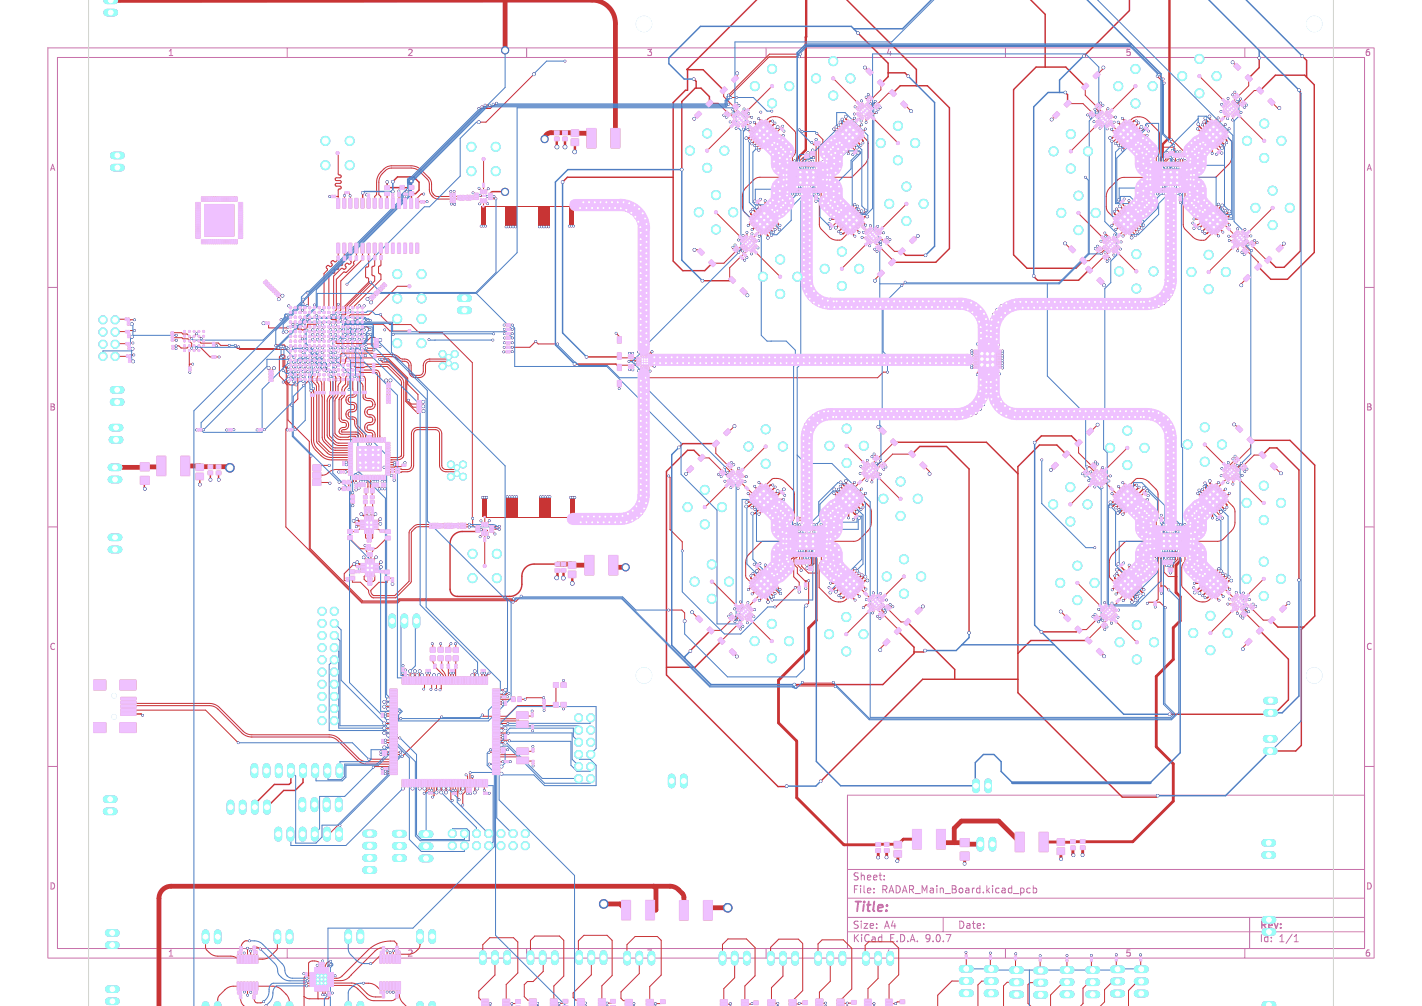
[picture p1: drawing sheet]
<svg xmlns="http://www.w3.org/2000/svg" width="297mm" height="210mm" viewBox="0 0 297 210" stroke-linecap="round" stroke-linejoin="round" font-family="sans-serif">
<defs><g id="words">
<text font-size="2.8" fill="#c872ab" x="178" y="190.9">Title:</text>
<g font-size="2.1" fill="#c872ab">
<text x="178" y="184">Sheet:</text>
<text x="178" y="186.7">File:</text>
<text x="184.1" y="186.7">RADAR_Main_Board.kicad_pcb</text>
<text x="178" y="194.1">Size:</text>
<text x="184.7" y="194.1">A4</text>
<text x="185.7" y="196.9">E.D.A.</text>
<text x="193.3" y="196.9">9.0.7</text>
<text x="200" y="194.1">Date:</text>
<text x="263" y="196.9">Id:</text>
<text x="267.1" y="196.9">1/1</text>
</g>
<text font-size="2.1" fill="#c83434" x="178" y="196.9">KiCad</text>
<text font-size="2.1" fill="#fff" x="263" y="194.3">Rev:</text>
<g font-size="1.8" fill="#c872ab">
<text x="35" y="11.9">1</text>
<text x="85" y="11.9">2</text>
<text x="135" y="11.9">3</text>
<text x="185" y="11.9">4</text>
<text x="235" y="11.9">5</text>
<text x="285" y="11.9">6</text>
<text x="10.3" y="35.9">A</text>
<text x="285.4" y="35.9">A</text>
<text x="10.3" y="85.9">B</text>
<text x="285.3" y="85.9">B</text>
<text x="10.3" y="135.9">C</text>
<text x="285.3" y="135.9">C</text>
<text x="10.3" y="185.9">D</text>
<text x="285.3" y="185.9">D</text>
<text x="35" y="199.9">1</text>
<text x="85" y="199.9">2</text>
<text x="185" y="199.9">4</text>
<text x="235" y="199.9">5</text>
<text x="285" y="199.9">6</text>
</g>
<text font-size="1.8" fill="#fff" x="135" y="199.9">3</text>
</g></defs>
<g fill="none" stroke="#c872ab" stroke-width=".21">
<path d="M10 10h277v190h-277zM12 12h273v186h-273zM60 10v2M110 10v2M160 10v2M210 10v2M260 10v2M10 60h2M285 60h2M10 110h2M285 110h2M10 160h2"/>
<path d="M177 166h108v32h-108zM285 160h2M60 198v2M110 198v2M160 198v2M177 194.5h108M177 191.5h108M177 187.5h108M177 181.5h108M182.5 186.3v.1M182.5 185.5v.1M184.7 183.6v.1"/>
<path d="M184.7 182.8v.1M197 191.5v3M210 198v2M215.2 185.5l-.5-.1-.2 .3 .1 .6h.6M215.8 185.5l.4-.1 .3 .3-.1 .6h-.6M215.8 184.9v1.5M260 198v2M261 191.5v6.5M270.3 196.6h.9M270.3 195.5l.4-.4v1.5"/>
</g>
<g fill="#c83434">
<path d="M100.9 110.5h.8v.2h-.8z"/>
<path d="M100.7 103.6h1v4.3h-1z"/>
</g>
<path d="M101.2 107.9h4.6" fill="none" stroke="#c83434" stroke-width=".21"/>
<g fill="#c83434">
<path d="M105.8 103.5h2.3v4.4h-2.3z"/>
<path d="M105.8 107.9h1.2v.1h-1.2z"/>
<path d="M107 107.9h1.1v.1h-1.1z"/>
</g>
<path d="M108.1 107.9h4.6" fill="none" stroke="#c83434" stroke-width=".21"/>
<g fill="#c83434">
<path d="M112.7 103.5h2.4v4.4h-2.4z"/>
<path d="M112.7 107.9h1.2v.1h-1.2z"/>
<path d="M113.9 107.9h1.2v.1h-1.2z"/>
</g>
<path d="M115.1 107.9h4.5" fill="none" stroke="#c83434" stroke-width=".21"/>
<g fill="#c83434">
<path d="M119.1 103.6h1v4.3h-1z"/>
<path d="M100.6 40.8h.8v.2h-.8z"/>
<path d="M100.4 43.1h1.1v4.3h-1.1z"/>
</g>
<path d="M100.9 43.1h4.6" fill="none" stroke="#c83434" stroke-width=".21"/>
<g fill="#c83434">
<path d="M105.5 43h1.2v.2h-1.2z"/>
<path d="M106.7 43h1.1v.2h-1.1z"/>
<path d="M105.5 43.2h2.3v4.3h-2.3z"/>
</g>
<path d="M107.8 43.1h4.7" fill="none" stroke="#c83434" stroke-width=".21"/>
<g fill="#c83434">
<path d="M112.5 43h1.1v.2h-1.1z"/>
<path d="M113.6 43h1.2v.2h-1.2z"/>
<path d="M112.5 43.2h2.3v4.3h-2.3z"/>
</g>
<path d="M114.8 43.1h4.6" fill="none" stroke="#c83434" stroke-width=".21"/>
<path d="M118.8 43.1h1.1v4.3h-1.1z" fill="#c83434"/>
<g fill="none" stroke="#c83434" stroke-width="1.5">
<path d="M22.4 .1h1.5M22.4 2.6h1.5M23.8 32.5h1.5M23.8 35h1.5M96.2 64.8h1.6M96.2 62.2h1.6M23.3 97.6h1.5M23.5 89.3h1.5M23.5 91.8h1.5M23.7 81.4h1.5M23.7 83.9h1.5M23.3 112.2h1.5"/>
<path d="M23.3 114.7h1.5M23.3 100.1h1.5M81.9 128.9v1.5M84.5 128.9v1.5M87 128.9v1.5M264.6 156.8h1.5M264.6 154.2h1.5M264.6 148.8h1.5M264.6 146.3h1.5M22.3 166.8h1.5M22.3 169.4h1.5M48.1 167.7v1.6"/>
<path d="M50.7 167.7v1.6M53.1 160.1v1.5M53.2 167.7v1.6M55.7 160.1v1.5M55.8 167.7v1.6M58.1 173.4v1.5M58.2 160.1v1.5M60.7 173.4v1.5M60.8 160.1v1.5M63.1 167.2v1.5M63.2 173.4v1.5M63.3 160.1v1.5"/>
<path d="M65.7 167.2v1.5M65.7 173.4v1.5M65.8 160.1v1.5M68.2 167.2v1.5M68.3 173.4v1.5M68.4 160.1v1.5M70.8 167.2v1.5M70.8 173.4v1.5M70.9 160.1v1.5M76.5 174h1.5M76.5 176.6h1.5M76.5 179.1h1.5"/>
<path d="M82.7 174.1h1.5M82.7 176.6h1.5M82.7 179.1h1.5M88.2 174.1h1.5M88.2 176.7h1.5M88.2 179.2h1.5M140.3 162.3v1.5M142.8 162.3v1.5M203.8 163.3v1.5M204.8 175.5v1.5M206.4 163.3v1.5M207.3 175.5v1.5"/>
<path d="M264.2 178.5h1.5M264.2 176h1.5M22.7 194.8h1.5M22.7 197.3h1.5M42.9 194.8v1.5M45.5 194.8v1.5M57.9 194.8v1.5M60.5 194.8v1.5M72.7 194.8v1.5M75.3 194.8v1.5M76.5 181.6h1.5M87.7 194.8v1.5"/>
<path d="M90.3 194.8v1.5M100.8 199.2v1.5M103.4 199.2v1.5M105.9 199.2v1.5M110.8 199.2v1.5M113.3 199.2v1.5M115.9 199.2v1.5M121 199.2v1.5M123.5 199.2v1.5M126 199.2v1.5M131 199.3v1.5M133.5 199.3v1.5"/>
<path d="M136.1 199.3v1.5M150.9 199.3v1.5M153.4 199.3v1.5M156 199.3v1.5M161 199.3v1.5M163.5 199.3v1.5M166.1 199.3v1.5M170.9 199.3v1.5M173.4 199.3v1.5M176 199.3v1.5M180.9 199.3v1.5M183.4 199.3v1.5"/>
<path d="M185.9 199.3v1.5M264.3 192h1.5M22.7 206.5h1.5M22.7 209h1.5M42.9 209.8v.3M45.5 209.8v.3M57.9 209.8v.3M60.5 209.8v.3M72.7 209.8v.3M75.3 209.8v.3M87.7 209.8v.3M90.3 209.8v.3"/>
<path d="M201.1 202.3h1.5M201.1 204.8h1.5M201.1 207.3h1.5M206.3 204.8h1.5M206.3 207.4h1.5M206.3 202.3h1.5M211.6 202.5h1.5M211.6 205.1h1.5M211.6 207.6h1.5M216.6 202.6h1.5M216.6 205.1h1.5M216.6 207.7h1.5"/>
<path d="M222.1 202.5h1.5M222.1 205h1.5M222.1 207.6h1.5M227.5 202.5h1.5M227.5 207.6h1.5M227.5 205h1.5M232.7 202.3h1.5M232.7 207.4h1.5M232.7 204.9h1.5M237.6 202.3h1.5M237.6 204.9h1.5M237.6 207.4h1.5"/>
<path d="M264.3 209.8h1.5"/>
</g>
<g fill="#c83434" stroke="#c83434" stroke-width=".21">
<path d="M77.9 75.9h.4v.3h-.4z"/>
<path d="M77.9 76.4h.4v.3h-.4z"/>
<path d="M180.6 49.7l.3-.3 .2 .1-.4 .4z"/>
<path d="M180.9 50.1l.4-.4 .1 .2-.3 .3z"/>
<path d="M181.3 50.4l.3-.3 .2 .1-.4 .4z"/>
<path d="M182 50.4l.2 .2-.4 .3-.2-.1z"/>
<path d="M182.7 50.4l.4 .4-.2 .1-.3-.3z"/>
<path d="M183.1 50.1l.3 .3-.1 .2-.4-.4z"/>
<path d="M183.4 49.7l.4 .4-.2 .1-.3-.3z"/>
<path d="M183.6 49.5l.2-.1 .3 .3-.1 .2z"/>
<path d="M184 48.4l.1 .2-.3 .4-.2-.2z"/>
<path d="M183.6 48.1l.2 .1-.4 .4-.1-.2z"/>
<path d="M182.9 48.1l.4-.4 .1 .2-.3 .3z"/>
<path d="M182.9 47.4l.2 .1-.4 .4-.1-.2z"/>
<path d="M181.8 47.4l.4 .3-.2 .2-.4-.4z"/>
<path d="M181.3 47.9l.1-.2 .4 .4-.2 .1z"/>
<path d="M180.9 48.2l.2-.1 .3 .3-.1 .2z"/>
<path d="M180.6 48.6l.1-.2 .4 .4-.2 .1z"/>
<path d="M181.3 49.2l1.1-1.1 1 1.1-1 1z"/>
<path d="M80.4 40.1h.9v.7h-.9z"/>
<path d="M80.4 38.8h.9v.7h-.9z"/>
<path d="M157.4 52.4l.2-.2 .2 .2-.2 .2z"/>
<path d="M158 52.6l.2 .1-.3 .3-.2-.2z"/>
<path d="M50.1 197.7h.5v.2h-.5z"/>
<path d="M50.1 198.2h.5v.3h-.5z"/>
<path d="M222 95l.9-.8 .5 .5-.9 .9z"/>
<path d="M219.6 97.4l.9-.9 .5 .6-.8 .8z"/>
<path d="M167.7 209h.9v.7h-.9z"/>
<path d="M74 110.6h.3v.5h-.3z"/>
<path d="M74.5 110.6h.3v.5h-.3z"/>
<path d="M159.6 30.6l.2-.2 .4 .3-.3 .3z"/>
<path d="M160 30.2l.3-.3 .3 .4-.2 .2z"/>
<path d="M160.5 29.7l.2-.3 .4 .4-.3 .3z"/>
<path d="M160.9 29.2l.3-.2 .4 .3-.3 .3z"/>
<path d="M161.7 28.5l.3 .4-.2 .2-.4-.3z"/>
<path d="M162.1 28.1l.4 .3-.3 .3-.3-.4z"/>
<path d="M161.9 27.7l.3-.4 .3 .3-.4 .3z"/>
<path d="M161.4 27.2l.4-.3 .2 .2-.3 .4z"/>
<path d="M160.9 26.8l.4-.4 .3 .3-.4 .3z"/>
<path d="M160.5 26.3l.3-.3 .3 .2-.4 .4z"/>
<path d="M160 25.9l.4-.4 .2 .2-.3 .4z"/>
<path d="M159.9 25l.3 .3-.4 .3-.2-.2z"/>
<path d="M158.8 25.3l.3-.3 .3 .4-.2 .2z"/>
<path d="M158.4 25.7l.2-.2 .4 .4-.3 .2z"/>
<path d="M157.9 26.2l.3-.2 .3 .3-.2 .3z"/>
<path d="M157.4 26.7l.3-.3 .4 .4-.3 .2z"/>
<path d="M157 27.1l.2-.2 .4 .3-.3 .3z"/>
<path d="M156.5 27.6l.3-.3 .3 .4-.2 .2z"/>
<path d="M156.5 28.4l.4-.3 .2 .2-.3 .4z"/>
<path d="M157 28.9l.3-.4 .3 .3-.4 .3z"/>
<path d="M157.4 29.3l.4-.3 .3 .2-.4 .4z"/>
<path d="M157.9 29.8l.4-.4 .2 .3-.3 .4z"/>
<path d="M158.7 29.9l.3 .3-.4 .3-.2-.2z"/>
<path d="M158.8 30.7l.4-.3 .2 .2-.3 .4z"/>
<path d="M159.5 25.7l2.3 2.3-2.3 2.3-2.3-2.3z"/>
<path d="M152.6 129.4l.2-.3 .2 .2-.2 .3z"/>
<path d="M152.5 128.8l.2 .2-.3 .2-.2-.2z"/>
<path d="M157.3 125.4l.2-.2 .2 .3-.2 .2z"/>
<path d="M157.6 125.1l.2-.2 .3 .2-.2 .2z"/>
<path d="M227.8 23.4l.2-.2 .2 .3-.2 .1z"/>
<path d="M227.6 23.6l.3 .2-.2 .2-.3-.2z"/>
<path d="M65.4 82.3h.3v.4h-.3z"/>
<path d="M64.9 82.3h.3v.4h-.3z"/>
<path d="M56 58.9l.3 .3-.2 .2-.3-.3z"/>
<path d="M55.7 59.3l.2 .2-.2 .2-.2-.2z"/>
<path d="M222.3 21.8l.8-.9 .6 .6-.9 .8z"/>
<path d="M219.9 24.2l.9-.9 .5 .5-.9 .9z"/>
<path d="M116 117.4h.9v.7h-.9z"/>
<path d="M116 118.7h.9v.7h-.9z"/>
<path d="M260.8 126.6l.2-.2 .2 .3-.2 .2z"/>
<path d="M261.1 126.3l.2-.2 .3 .2-.2 .2z"/>
<path d="M119.3 27.2h1.5v1.3h-1.5z"/>
<path d="M119.3 29.1h1.5v1.3h-1.5z"/>
<path d="M246.3 41.1h.5v.3h-.5z"/>
<path d="M246.3 41.6h.5v.3h-.5z"/>
<path d="M257.9 20.6l.2-.2 .2 .1-.2 .3z"/>
<path d="M257.5 20.3l.3-.3 .2 .2-.3 .2z"/>
<path d="M155.1 97.8l.2 .2-.1 .2-.3-.2z"/>
<path d="M154.7 98.1l.3 .3-.2 .2-.2-.3z"/>
<path d="M91.6 109.4h.4v.2h-.4z"/>
<path d="M91.6 109.9h.4v.3h-.4z"/>
<path d="M80.8 81.2h.2v.4h-.2z"/>
<path d="M81.3 81.2h.2v.4h-.2z"/>
<path d="M233.1 52.6l.2-.2 .2 .1-.3 .3z"/>
<path d="M233.4 53l.3-.3 .1 .2-.2 .2z"/>
<path d="M75.5 54h.5v.2h-.5z"/>
<path d="M75.5 53.4h.5v.3h-.5z"/>
<path d="M244.2 32.1h.4v.3h-.4z"/>
<path d="M244.2 31.6h.4v.3h-.4z"/>
<path d="M179.4 21.5l.2 .1-.2 .3-.2-.2z"/>
<path d="M178.8 21.4l.3-.3 .2 .2-.3 .2z"/>
<path d="M93.7 109.3h.2v.3h-.2z"/>
<path d="M94.2 109.3h.2v.3h-.2z"/>
<path d="M95.6 40.9h.3v.3h-.3z"/>
<path d="M95.6 41.4h.3v.3h-.3z"/>
<path d="M49.7 198.6h.3v.4h-.3z"/>
<path d="M50.2 198.6h.3v.4h-.3z"/>
<path d="M188 208.8h.9v.7h-.9z"/>
<path d="M117.2 146.7h1v.9h-1z"/>
<path d="M117.2 142.6h1v.9h-1z"/>
<path d="M115.6 142.6h1v.9h-1z"/>
<path d="M115.6 146.7h1v.9h-1z"/>
<path d="M90.6 138.7h.4v.3h-.4z"/>
<path d="M90.6 139.2h.4v.3h-.4z"/>
<path d="M232.3 24.2l.1 .1-.3 .4-.2-.2z"/>
<path d="M231.9 23.8l.2 .2-.4 .3-.1-.1z"/>
<path d="M231.6 23.5l.1 .1-.3 .4-.2-.2z"/>
<path d="M230.8 23.5l.4-.4 .2 .2-.4 .3z"/>
<path d="M230.1 23.1l.3 .4-.1 .1-.4-.3z"/>
<path d="M229.7 23.5l.4 .3-.2 .2-.3-.4z"/>
<path d="M229.2 24l.2-.2 .3 .4-.1 .2z"/>
<path d="M228.9 24.4l.1-.2 .4 .4-.2 .1z"/>
<path d="M229.2 25.1l.2 .2-.4 .3-.1-.1z"/>
<path d="M229.6 25.5l.1 .1-.3 .4-.2-.2z"/>
<path d="M229.9 25.8l.2 .2-.4 .3-.1-.1z"/>
<path d="M229.9 26.5l.4-.3 .1 .1-.3 .4z"/>
<path d="M231 26.2l.4 .3-.2 .2-.4-.4z"/>
<path d="M231.4 25.8l.3 .4-.1 .1-.4-.3z"/>
<path d="M231.6 25.6l.1-.1 .4 .3-.2 .2z"/>
<path d="M231.9 25.3l.2-.2 .3 .4-.1 .1z"/>
<path d="M230.7 23.8l1 1.1-1 1.1-1.1-1.1z"/>
<path d="M260.5 48.5l.3 .2-.2 .2-.3-.3z"/>
<path d="M260.9 48.1l.2 .3-.1 .1-.3-.2z"/>
<path d="M79.3 53.9h.5v.3h-.5z"/>
<path d="M79.3 53.4h.5v.3h-.5z"/>
<path d="M154.2 51.7l.2 .2-.3 .3-.1-.2z"/>
<path d="M153.6 51.6l.3-.2 .1 .2-.2 .2z"/>
<path d="M111.1 151.4h.3v.2h-.3z"/>
<path d="M111.1 151.9h.3v.2h-.3z"/>
<path d="M242.3 123.2h.4v.3h-.4z"/>
<path d="M242.3 122.7h.4v.3h-.4z"/>
<path d="M155.4 52.8l.2 .1-.3 .3-.2-.2z"/>
<path d="M155.7 53.1l.2 .2-.2 .2-.2-.1z"/>
<path d="M153 22.2l.2-.2 .2 .3-.1 .1z"/>
<path d="M153.4 21.8l.1-.1 .3 .2-.2 .2z"/>
<path d="M57.8 60.7l.3 .3-.2 .2-.2-.3z"/>
<path d="M57.3 61.3l.2-.2 .2 .2-.1 .2z"/>
<path d="M217.1 200.4h.3v.2h-.3z"/>
<path d="M217.1 199.9h.3v.2h-.3z"/>
<path d="M186.6 91.6l.8 .9-.5 .5-.9-.8z"/>
<path d="M184.2 89.3l.8 .8-.5 .6-.9-.9z"/>
<path d="M29.3 96.7h1.8v1.6h-1.8z"/>
<path d="M29.3 99.5h1.8v1.6h-1.8z"/>
<path d="M78.2 70.7h.3v.4h-.3z"/>
<path d="M78.7 70.7h.3v.4h-.3z"/>
<path d="M157.8 48.9l.2 .2-.2 .2-.2-.2z"/>
<path d="M157.9 48.7l.2-.2 .3 .3-.2 .1z"/>
<path d="M243.8 32.6h.3v.3h-.3z"/>
<path d="M243.8 32.1h.3v.3h-.3z"/>
<path d="M250.5 104.4l.4-.3 .2 .2-.3 .4z"/>
<path d="M251 104.9l.3-.4 .3 .3-.4 .3z"/>
<path d="M251.8 105l.3 .2-.4 .4-.3-.3z"/>
<path d="M251.9 105.8l.4-.4 .2 .3-.3 .4z"/>
<path d="M252.4 106.3l.3-.4 .3 .3-.4 .3z"/>
<path d="M252.8 106.7l.4-.3 .2 .2-.3 .4z"/>
<path d="M253.8 106.4l.4 .3-.3 .3-.3-.4z"/>
<path d="M254.3 105.9l.3 .4-.2 .2-.4-.3z"/>
<path d="M254.7 105.4l.4 .4-.3 .3-.3-.4z"/>
<path d="M255.2 105l.4 .3-.3 .3-.4-.4z"/>
<path d="M255.4 104.8l.3-.3 .3 .4-.2 .2z"/>
<path d="M255.9 104.3l.2-.2 .4 .3-.3 .3z"/>
<path d="M255.9 103.7l.3-.4 .3 .3-.4 .3z"/>
<path d="M255.4 103.2l.4-.3 .2 .2-.3 .4z"/>
<path d="M254.9 102.8l.4-.4 .3 .3-.4 .3z"/>
<path d="M254.5 102.3l.3-.3 .3 .2-.4 .4z"/>
<path d="M254 101.9l.4-.4 .2 .2-.3 .4z"/>
<path d="M253.6 101.4l.3-.4 .3 .3-.4 .3z"/>
<path d="M253.1 101l.3 .4-.2 .2-.4-.3z"/>
<path d="M252.6 101.5l.4 .4-.3 .2-.3-.4z"/>
<path d="M251.9 102.2l.3-.2 .3 .3-.2 .3z"/>
<path d="M251.4 102.7l.3-.3 .4 .4-.3 .2z"/>
<path d="M251 103.1l.2-.2 .4 .3-.3 .3z"/>
<path d="M250.5 103.6l.3-.3 .3 .4-.2 .2z"/>
<path d="M251.2 104l2.3-2.3 2.3 2.3-2.3 2.3z"/>
<path d="M55.4 58.6l.2-.1 .2 .2-.2 .2z"/>
<path d="M55 59l.2-.2 .3 .3-.2 .1z"/>
<path d="M84.5 96.9h.2v.4h-.2z"/>
<path d="M84 96.9h.2v.4h-.2z"/>
<path d="M80.1 59.9l.2 .1-.2 .3-.2-.2z"/>
<path d="M79.5 59.8l.3-.3 .1 .2-.2 .2z"/>
<path d="M66.6 200.9h.5v.3h-.5z"/>
<path d="M66.6 201.5h.5v.2h-.5z"/>
<path d="M104.9 145.3h.2v.4h-.2z"/>
<path d="M105.4 145.3h.2v.4h-.2z"/>
<path d="M163.1 26.5l.2 .2-.2 .2-.2-.1z"/>
<path d="M163.2 27.1l.3-.2 .2 .2-.3 .2z"/>
<path d="M82.9 96.4h.3v.2h-.3z"/>
<path d="M82.9 96.9h.3v.2h-.3z"/>
<path d="M135.3 73.8h.2v.5h-.2z"/>
<path d="M134.8 73.8h.2v.5h-.2z"/>
<path d="M134.3 73.8h.2v.5h-.2z"/>
<path d="M133.8 73.8h.2v.5h-.2z"/>
<path d="M133 74.6h.5v.2h-.5z"/>
<path d="M133 75.1h.5v.2h-.5z"/>
<path d="M133 75.6h.5v.2h-.5z"/>
<path d="M133 76.1h.5v.2h-.5z"/>
<path d="M133.8 76.6h.2v.5h-.2z"/>
<path d="M134.3 76.6h.2v.5h-.2z"/>
<path d="M134.8 76.6h.2v.5h-.2z"/>
<path d="M135.3 76.6h.2v.5h-.2z"/>
<path d="M135.8 76.1h.5v.2h-.5z"/>
<path d="M135.8 75.6h.5v.2h-.5z"/>
<path d="M135.8 75.1h.5v.2h-.5z"/>
<path d="M135.8 74.6h.5v.2h-.5z"/>
<path d="M133.9 74.7h1.6v1.5h-1.6z"/>
<path d="M249.6 47.3l.3-.2 .1 .1-.2 .3z"/>
<path d="M249.3 47l.2-.3 .2 .2-.3 .2z"/>
<path d="M259.8 51.9l.2-.2 .2 .3-.1 .2z"/>
<path d="M259.5 52.3l.1-.2 .3 .2-.2 .2z"/>
<path d="M25.3 145.6h3.1v.5h-3.1z"/>
<path d="M25.3 146.4h3.1v.5h-3.1z"/>
<path d="M25.3 147.2h3.1v.5h-3.1z"/>
<path d="M25.3 148h3.1v.5h-3.1z"/>
<path d="M25.3 148.8h3.1v.5h-3.1z"/>
<path d="M19.6 150.9h2.5v2h-2.5z"/>
<path d="M19.6 142h2.5v2h-2.5z"/>
<path d="M25.1 142h3.3v2h-3.3z"/>
<path d="M25.1 150.9h3.3v2h-3.3z"/>
<path d="M80.7 160.3h.3v.3h-.3z"/>
<path d="M80.2 160.3h.3v.3h-.3z"/>
<path d="M153 25.9l.3 .2-.2 .2-.2-.3z"/>
<path d="M152.5 26.4l.2-.2 .2 .3-.2 .1z"/>
<path d="M77.4 115.8h.3v.3h-.3z"/>
<path d="M77.4 115.3h.3v.3h-.3z"/>
<path d="M159.6 106.6l.2-.2 .4 .3-.3 .3z"/>
<path d="M160.3 105.9l.3 .4-.2 .2-.4-.3z"/>
<path d="M160.5 105.7l.2-.3 .4 .4-.3 .3z"/>
<path d="M160.9 105.2l.3-.2 .4 .3-.3 .3z"/>
<path d="M161.4 104.8l.3-.3 .3 .4-.2 .2z"/>
<path d="M161.9 104.3l.2-.2 .4 .3-.3 .3z"/>
<path d="M161.9 103.7l.3-.4 .3 .3-.4 .3z"/>
<path d="M161.4 103.2l.4-.3 .2 .2-.3 .4z"/>
<path d="M160.9 102.8l.4-.4 .3 .3-.4 .3z"/>
<path d="M160.5 102.3l.3-.3 .3 .2-.4 .4z"/>
<path d="M160 101.9l.4-.4 .2 .2-.3 .4z"/>
<path d="M159.6 101.4l.3-.4 .3 .3-.4 .3z"/>
<path d="M158.8 101.3l.3-.3 .3 .4-.2 .2z"/>
<path d="M158.6 101.5l.4 .4-.3 .2-.3-.4z"/>
<path d="M158.2 102l.3 .3-.2 .3-.4-.4z"/>
<path d="M157.4 102.7l.3-.3 .4 .4-.3 .2z"/>
<path d="M157 103.1l.2-.2 .4 .3-.3 .3z"/>
<path d="M156.5 103.6l.3-.3 .3 .4-.2 .2z"/>
<path d="M156.5 104.4l.4-.3 .2 .2-.3 .4z"/>
<path d="M157 104.9l.3-.4 .3 .3-.4 .3z"/>
<path d="M157.4 105.3l.4-.3 .3 .2-.4 .4z"/>
<path d="M157.9 105.8l.4-.4 .2 .3-.3 .4z"/>
<path d="M158.7 105.9l.3 .3-.4 .3-.2-.2z"/>
<path d="M158.8 106.7l.4-.3 .2 .2-.3 .4z"/>
<path d="M159.5 101.7l2.3 2.3-2.3 2.3-2.3-2.3z"/>
<path d="M74.2 54h.5v.3h-.5z"/>
<path d="M74.2 53.5h.5v.2h-.5z"/>
<path d="M105.7 68.5h.3v.5h-.3z"/>
<path d="M106.2 68.5h.3v.5h-.3z"/>
<path d="M102.3 110.9l.7-.1 .1 .2-.7 .1z"/>
<path d="M102.3 110.4l.7-.1 .1 .2-.7 .1z"/>
<path d="M102.3 109.9l.7-.1 .1 .2-.7 .1z"/>
<path d="M101.7 109.1l.2 .1-.1 .7-.2-.1z"/>
<path d="M101.2 109.1l.2 .1-.1 .7-.2-.1z"/>
<path d="M100.7 109.1l.2 .1-.1 .7-.2-.1z"/>
<path d="M99.4 109.9l.7-.1 .1 .2-.7 .1z"/>
<path d="M99.4 110.4l.7-.1 .1 .2-.7 .1z"/>
<path d="M99.4 110.9l.7-.1 .1 .2-.7 .1z"/>
<path d="M100.7 111l.2 .1-.1 .7-.2-.1z"/>
<path d="M101.2 111l.2 .1-.1 .7-.2-.1z"/>
<path d="M101.7 111l.2 .1-.1 .7-.2-.1z"/>
<path d="M55.5 67.3h.2v.4h-.2z"/>
<path d="M56 67.3h.2v.4h-.2z"/>
<path d="M88.4 41.9h.3v.4h-.3z"/>
<path d="M87.9 41.9h.3v.4h-.3z"/>
<path d="M84.5 140.7h.3v.3h-.3z"/>
<path d="M84.5 140.2h.3v.3h-.3z"/>
<path d="M257.3 51.7l.1-.2 .3 .3-.2 .1z"/>
<path d="M257.6 51.3l.2-.1 .2 .2-.1 .2z"/>
<path d="M179 107.5l.2 .2-.2 .2-.2-.2z"/>
<path d="M178.6 107.8l.3 .3-.2 .2-.3-.3z"/>
<path d="M254.9 107.5l.2 .2-.2 .2-.2-.2z"/>
<path d="M254.5 107.8l.3 .3-.2 .2-.3-.3z"/>
<path d="M77.7 105.9h.3v.4h-.3z"/>
<path d="M77.2 105.9h.3v.4h-.3z"/>
<path d="M227.9 100.7l.3 .3-.2 .2-.3-.3z"/>
<path d="M227.6 101.1l.2 .2-.2 .2-.2-.2z"/>
<path d="M179.2 24.7l.3 .2-.2 .2-.3-.2z"/>
<path d="M178.9 25l.2 .3-.2 .2-.2-.3z"/>
<path d="M44.4 71.5h.4v.3h-.4z"/>
<path d="M44.4 72h.4v.3h-.4z"/>
<path d="M152.3 97.6l.2-.2 .2 .2-.2 .2z"/>
<path d="M152.6 97.2l.2-.2 .3 .3-.2 .1z"/>
<path d="M255.7 97.2l.3-.3 .1 .2-.2 .3z"/>
<path d="M255.4 96.8l.2-.2 .2 .2-.3 .2z"/>
<path d="M167.8 116.9h.4v.3h-.4z"/>
<path d="M167.8 117.4h.4v.3h-.4z"/>
<path d="M72.3 120.6h.5v.3h-.5z"/>
<path d="M72.3 121.1h.5v.3h-.5z"/>
<path d="M229.5 126.4l.2-.2 .2 .1-.2 .3z"/>
<path d="M229.9 126.8l.2-.3 .2 .2-.3 .2z"/>
<path d="M93.7 109.9h.2v.3h-.2z"/>
<path d="M94.2 109.9h.2v.3h-.2z"/>
<path d="M105.7 67.6h.3v.5h-.3z"/>
<path d="M106.2 67.6h.3v.5h-.3z"/>
<path d="M157.9 42.2l.2-.2 .3 .3-.2 .2z"/>
<path d="M158.3 41.9l.2-.2 .2 .2-.2 .2z"/>
<path d="M90.7 109.9h.3v.4h-.3z"/>
<path d="M91.2 109.9h.3v.4h-.3z"/>
<path d="M44.3 74.3h.3v.4h-.3z"/>
<path d="M44.8 74.3h.3v.4h-.3z"/>
<path d="M226.8 98.1l.2 .2-.1 .2-.3-.2z"/>
<path d="M226.4 98.4l.3 .3-.2 .2-.2-.3z"/>
<path d="M169.8 32.1h.4v.3h-.4z"/>
<path d="M169.8 31.6h.4v.3h-.4z"/>
<path d="M92.8 109.9h.2v.4h-.2z"/>
<path d="M93.3 109.9h.3v.4h-.3z"/>
<path d="M183.3 21.5l.2 .2-.3 .2-.1-.1z"/>
<path d="M183.7 21.9l.1 .2-.2 .2-.2-.2z"/>
<path d="M91.6 136.9h.9v1h-.9z"/>
<path d="M91.6 135.2h.9v.9h-.9z"/>
<path d="M153.7 22.5l.2 .2-.2 .2-.2-.2z"/>
<path d="M153.8 22.3l.2-.2 .3 .3-.2 .1z"/>
<path d="M259.7 58.2l.9-.8 .5 .5-.8 .9z"/>
<path d="M263 55l.5 .5-.9 .9-.5-.6z"/>
<path d="M26.8 71.5h.3v.5h-.3z"/>
<path d="M26.3 71.5h.3v.5h-.3z"/>
<path d="M81.8 98.4h.4v.2h-.4z"/>
<path d="M81.8 97.9h.4v.2h-.4z"/>
<path d="M183.3 57.3l.8-.9 .6 .6-.9 .8z"/>
<path d="M186.5 54.1l.5 .5-.8 .9-.6-.6z"/>
<path d="M113.5 147.7h.3v.2h-.3z"/>
<path d="M113.5 147.2h.3v.2h-.3z"/>
<path d="M36 72.6h.3v.3h-.3z"/>
<path d="M36 72.1h.3v.3h-.3z"/>
<path d="M258.7 24.3l.3-.2 .1 .2-.2 .2z"/>
<path d="M258.6 23.7l.2 .2-.3 .3-.1-.2z"/>
<path d="M105.7 69.4h.3v.5h-.3z"/>
<path d="M106.2 69.4h.3v.5h-.3z"/>
<path d="M102.9 161.4h1.5v.3h-1.5z"/>
<path d="M102.9 160.9h1.5v.3h-1.5z"/>
<path d="M102.9 160.4h1.5v.3h-1.5z"/>
<path d="M102.9 159.9h1.5v.3h-1.5z"/>
<path d="M102.9 159.4h1.5v.3h-1.5z"/>
<path d="M102.9 158.9h1.5v.3h-1.5z"/>
<path d="M102.9 158.4h1.5v.3h-1.5z"/>
<path d="M102.9 157.9h1.5v.3h-1.5z"/>
<path d="M102.9 157.4h1.5v.3h-1.5z"/>
<path d="M102.9 156.9h1.5v.3h-1.5z"/>
<path d="M102.9 156.4h1.5v.3h-1.5z"/>
<path d="M102.9 155.9h1.5v.3h-1.5z"/>
<path d="M102.9 155.4h1.5v.3h-1.5z"/>
<path d="M102.9 154.9h1.5v.3h-1.5z"/>
<path d="M102.9 154.4h1.5v.3h-1.5z"/>
<path d="M102.9 153.9h1.5v.3h-1.5z"/>
<path d="M102.9 153.4h1.5v.3h-1.5z"/>
<path d="M102.9 152.9h1.5v.3h-1.5z"/>
<path d="M102.9 152.4h1.5v.3h-1.5z"/>
<path d="M102.9 151.9h1.5v.3h-1.5z"/>
<path d="M102.9 151.4h1.5v.3h-1.5z"/>
<path d="M102.9 150.9h1.5v.3h-1.5z"/>
<path d="M102.9 150.4h1.5v.3h-1.5z"/>
<path d="M102.9 149.9h1.5v.3h-1.5z"/>
<path d="M102.9 149.4h1.5v.3h-1.5z"/>
<path d="M102.9 148.9h1.5v.3h-1.5z"/>
<path d="M102.9 148.4h1.5v.3h-1.5z"/>
<path d="M102.9 147.9h1.5v.3h-1.5z"/>
<path d="M102.9 147.4h1.5v.3h-1.5z"/>
<path d="M102.9 146.9h1.5v.3h-1.5z"/>
<path d="M102.9 146.4h1.5v.3h-1.5z"/>
<path d="M102.9 145.9h1.5v.3h-1.5z"/>
<path d="M102.9 145.4h1.5v.3h-1.5z"/>
<path d="M102.9 144.9h1.5v.3h-1.5z"/>
<path d="M102.9 144.4h1.5v.3h-1.5z"/>
<path d="M102.9 143.9h1.5v.3h-1.5z"/>
<path d="M101.5 141.3h.3v1.5h-.3z"/>
<path d="M101 141.3h.3v1.5h-.3z"/>
<path d="M100.5 141.3h.3v1.5h-.3z"/>
<path d="M100 141.3h.3v1.5h-.3z"/>
<path d="M99.5 141.3h.3v1.5h-.3z"/>
<path d="M99 141.3h.3v1.5h-.3z"/>
<path d="M98.5 141.3h.3v1.5h-.3z"/>
<path d="M98 141.3h.3v1.5h-.3z"/>
<path d="M97.5 141.3h.3v1.5h-.3z"/>
<path d="M97 141.3h.3v1.5h-.3z"/>
<path d="M96.5 141.3h.3v1.5h-.3z"/>
<path d="M96 141.3h.3v1.5h-.3z"/>
<path d="M95.5 141.3h.3v1.5h-.3z"/>
<path d="M95 141.3h.3v1.5h-.3z"/>
<path d="M94.5 141.3h.3v1.5h-.3z"/>
<path d="M94 141.3h.3v1.5h-.3z"/>
<path d="M93.5 141.3h.3v1.5h-.3z"/>
<path d="M93 141.3h.3v1.5h-.3z"/>
<path d="M92.5 141.3h.3v1.5h-.3z"/>
<path d="M92 141.3h.3v1.5h-.3z"/>
<path d="M91.5 141.3h.3v1.5h-.3z"/>
<path d="M91 141.3h.3v1.5h-.3z"/>
<path d="M90.5 141.3h.3v1.5h-.3z"/>
<path d="M90 141.3h.3v1.5h-.3z"/>
<path d="M89.5 141.3h.3v1.5h-.3z"/>
<path d="M89 141.3h.3v1.5h-.3z"/>
<path d="M88.5 141.3h.3v1.5h-.3z"/>
<path d="M88 141.3h.3v1.5h-.3z"/>
<path d="M87.5 141.3h.3v1.5h-.3z"/>
<path d="M87 141.3h.3v1.5h-.3z"/>
<path d="M86.5 141.3h.3v1.5h-.3z"/>
<path d="M86 141.3h.3v1.5h-.3z"/>
<path d="M85.5 141.3h.3v1.5h-.3z"/>
<path d="M85 141.3h.3v1.5h-.3z"/>
<path d="M84.5 141.3h.3v1.5h-.3z"/>
<path d="M84 141.3h.3v1.5h-.3z"/>
<path d="M81.5 143.9h1.4v.3h-1.4z"/>
<path d="M81.5 144.4h1.4v.3h-1.4z"/>
<path d="M81.5 144.9h1.4v.3h-1.4z"/>
<path d="M81.5 145.4h1.4v.3h-1.4z"/>
<path d="M81.5 145.9h1.4v.3h-1.4z"/>
<path d="M81.5 146.4h1.4v.3h-1.4z"/>
<path d="M81.5 146.9h1.4v.3h-1.4z"/>
<path d="M81.5 147.4h1.4v.3h-1.4z"/>
<path d="M81.5 147.9h1.4v.3h-1.4z"/>
<path d="M81.5 148.4h1.4v.3h-1.4z"/>
<path d="M81.5 148.9h1.4v.3h-1.4z"/>
<path d="M81.5 149.4h1.4v.3h-1.4z"/>
<path d="M81.5 149.9h1.4v.3h-1.4z"/>
<path d="M81.5 150.4h1.4v.3h-1.4z"/>
<path d="M81.5 150.9h1.4v.3h-1.4z"/>
<path d="M81.5 151.4h1.4v.3h-1.4z"/>
<path d="M81.5 151.9h1.4v.3h-1.4z"/>
<path d="M81.5 152.4h1.4v.3h-1.4z"/>
<path d="M81.5 152.9h1.4v.3h-1.4z"/>
<path d="M81.5 153.4h1.4v.3h-1.4z"/>
<path d="M81.5 153.9h1.4v.3h-1.4z"/>
<path d="M81.5 154.4h1.4v.3h-1.4z"/>
<path d="M81.5 154.9h1.4v.3h-1.4z"/>
<path d="M81.5 155.4h1.4v.3h-1.4z"/>
<path d="M81.5 155.9h1.4v.3h-1.4z"/>
<path d="M81.5 156.4h1.4v.3h-1.4z"/>
<path d="M81.5 156.9h1.4v.3h-1.4z"/>
<path d="M81.5 157.4h1.4v.3h-1.4z"/>
<path d="M81.5 157.9h1.4v.3h-1.4z"/>
<path d="M81.5 158.4h1.4v.3h-1.4z"/>
<path d="M81.5 158.9h1.4v.3h-1.4z"/>
<path d="M81.5 159.4h1.4v.3h-1.4z"/>
<path d="M81.5 159.9h1.4v.3h-1.4z"/>
<path d="M81.5 160.4h1.4v.3h-1.4z"/>
<path d="M81.5 160.9h1.4v.3h-1.4z"/>
<path d="M81.5 161.4h1.4v.3h-1.4z"/>
<path d="M84 162.8h.3v1.4h-.3z"/>
<path d="M84.5 162.8h.3v1.4h-.3z"/>
<path d="M85 162.8h.3v1.4h-.3z"/>
<path d="M85.5 162.8h.3v1.4h-.3z"/>
<path d="M86 162.8h.3v1.4h-.3z"/>
<path d="M86.5 162.8h.3v1.4h-.3z"/>
<path d="M87 162.8h.3v1.4h-.3z"/>
<path d="M87.5 162.8h.3v1.4h-.3z"/>
<path d="M88 162.8h.3v1.4h-.3z"/>
<path d="M88.5 162.8h.3v1.4h-.3z"/>
<path d="M89 162.8h.3v1.4h-.3z"/>
<path d="M89.5 162.8h.3v1.4h-.3z"/>
<path d="M90 162.8h.3v1.4h-.3z"/>
<path d="M90.5 162.8h.3v1.4h-.3z"/>
<path d="M91 162.8h.3v1.4h-.3z"/>
<path d="M91.5 162.8h.3v1.4h-.3z"/>
<path d="M92 162.8h.3v1.4h-.3z"/>
<path d="M92.5 162.8h.3v1.4h-.3z"/>
<path d="M93 162.8h.3v1.4h-.3z"/>
<path d="M93.5 162.8h.3v1.4h-.3z"/>
<path d="M94 162.8h.3v1.4h-.3z"/>
<path d="M94.5 162.8h.3v1.4h-.3z"/>
<path d="M95 162.8h.3v1.4h-.3z"/>
<path d="M95.5 162.8h.3v1.4h-.3z"/>
<path d="M96 162.8h.3v1.4h-.3z"/>
<path d="M96.5 162.8h.3v1.4h-.3z"/>
<path d="M97 162.8h.3v1.4h-.3z"/>
<path d="M97.5 162.8h.3v1.4h-.3z"/>
<path d="M98 162.8h.3v1.4h-.3z"/>
<path d="M98.5 162.8h.3v1.4h-.3z"/>
<path d="M99 162.8h.3v1.4h-.3z"/>
<path d="M99.5 162.8h.3v1.4h-.3z"/>
<path d="M100 162.8h.3v1.4h-.3z"/>
<path d="M100.5 162.8h.3v1.4h-.3z"/>
<path d="M101 162.8h.3v1.4h-.3z"/>
<path d="M101.5 162.8h.3v1.4h-.3z"/>
<path d="M177.1 43l.3 .4-.2 .2-.4-.3z"/>
<path d="M176.6 43.5l.4 .4-.3 .2-.3-.4z"/>
<path d="M175.9 44.2l.3-.2 .3 .3-.2 .3z"/>
<path d="M175.7 44.4l.4 .4-.3 .2-.4-.3z"/>
<path d="M175.2 44.9l.4 .3-.3 .3-.3-.4z"/>
<path d="M174.5 45.6l.3-.3 .3 .4-.2 .2z"/>
<path d="M174.5 46.4l.4-.3 .2 .2-.3 .4z"/>
<path d="M175 46.9l.3-.4 .3 .3-.4 .3z"/>
<path d="M175.8 47l.3 .2-.4 .4-.3-.3z"/>
<path d="M175.9 47.8l.4-.4 .2 .3-.3 .4z"/>
<path d="M176.4 48.3l.3-.4 .3 .3-.4 .3z"/>
<path d="M176.8 48.7l.4-.3 .2 .2-.3 .4z"/>
<path d="M177.8 48.4l.4 .3-.3 .3-.3-.4z"/>
<path d="M178 48.2l.3-.3 .3 .4-.2 .2z"/>
<path d="M178.5 47.7l.2-.3 .4 .4-.3 .3z"/>
<path d="M178.9 47.2l.3-.2 .4 .3-.3 .3z"/>
<path d="M179.4 46.8l.3-.3 .3 .4-.2 .2z"/>
<path d="M180.1 46.1l.4 .3-.3 .3-.3-.4z"/>
<path d="M179.9 45.7l.3-.4 .3 .3-.4 .3z"/>
<path d="M179.8 44.9l.2 .2-.3 .4-.3-.3z"/>
<path d="M178.9 44.8l.4-.4 .3 .3-.4 .3z"/>
<path d="M178.5 44.3l.3-.3 .3 .2-.4 .4z"/>
<path d="M178.4 43.5l.2 .2-.3 .4-.3-.2z"/>
<path d="M177.6 43.4l.3-.4 .3 .3-.4 .3z"/>
<path d="M177.5 43.7l2.3 2.3-2.3 2.3-2.3-2.3z"/>
<path d="M233.3 125.3l.3 .3-.2 .2-.3-.3z"/>
<path d="M233.7 125l.2 .2-.2 .2-.2-.2z"/>
<path d="M249.9 123.1l.2 .2-.2 .3-.2-.2z"/>
<path d="M249.3 123l.3-.2 .2 .2-.3 .2z"/>
<path d="M94.7 137h.9v.9h-.9z"/>
<path d="M94.7 135.2h.9v.9h-.9z"/>
<path d="M264.9 129.6l.9-.8 .5 .5-.9 .9z"/>
<path d="M267.3 127.2l.8-.8 .6 .5-.9 .9z"/>
<path d="M105.7 73.2h.3v.4h-.3z"/>
<path d="M106.2 73.2h.3v.4h-.3z"/>
<path d="M177.1 119l.3 .4-.2 .2-.4-.3z"/>
<path d="M176.6 119.5l.4 .4-.3 .2-.3-.4z"/>
<path d="M176.2 120l.3 .3-.2 .3-.4-.4z"/>
<path d="M175.7 120.4l.4 .4-.3 .2-.4-.3z"/>
<path d="M175.2 120.9l.4 .3-.3 .3-.3-.4z"/>
<path d="M174.5 121.6l.3-.3 .3 .4-.2 .2z"/>
<path d="M174.5 122.4l.4-.3 .2 .2-.3 .4z"/>
<path d="M175 122.9l.3-.4 .3 .3-.4 .3z"/>
<path d="M175.4 123.3l.4-.3 .3 .2-.4 .4z"/>
<path d="M175.9 123.8l.4-.4 .2 .3-.3 .4z"/>
<path d="M176.4 124.3l.3-.4 .3 .3-.4 .3z"/>
<path d="M176.8 124.7l.4-.3 .2 .2-.3 .4z"/>
<path d="M177.8 124.4l.4 .3-.3 .3-.3-.4z"/>
<path d="M178 124.2l.3-.3 .3 .4-.2 .2z"/>
<path d="M178.5 123.7l.2-.3 .4 .4-.3 .3z"/>
<path d="M178.9 123.2l.3-.2 .4 .3-.3 .3z"/>
<path d="M179.4 122.8l.3-.3 .3 .4-.2 .2z"/>
<path d="M180.1 122.1l.4 .3-.3 .3-.3-.4z"/>
<path d="M179.9 121.7l.3-.4 .3 .3-.4 .3z"/>
<path d="M179.4 121.2l.4-.3 .2 .2-.3 .4z"/>
<path d="M178.9 120.8l.4-.4 .3 .3-.4 .3z"/>
<path d="M178.5 120.3l.3-.3 .3 .2-.4 .4z"/>
<path d="M178 119.9l.4-.4 .2 .2-.3 .4z"/>
<path d="M177.6 119.4l.3-.4 .3 .3-.4 .3z"/>
<path d="M177.5 119.7l2.3 2.3-2.3 2.3-2.3-2.3z"/>
<path d="M68.5 207.1h.5v.3h-.5z"/>
<path d="M68.5 207.6h.5v.3h-.5z"/>
<path d="M52.9 197.5h.4v.3h-.4z"/>
<path d="M52.9 198.1h.4v.2h-.4z"/>
<path d="M170.2 40.9h.5v.2h-.5z"/>
<path d="M170.2 41.4h.5v.3h-.5z"/>
<path d="M80.2 91.4h.3v.9h-.3z"/>
<path d="M79.7 91.4h.3v.9h-.3z"/>
<path d="M79.2 91.4h.3v.9h-.3z"/>
<path d="M78.7 91.4h.3v.9h-.3z"/>
<path d="M78.2 91.4h.3v.9h-.3z"/>
<path d="M77.7 91.4h.3v.9h-.3z"/>
<path d="M77.2 91.4h.3v.9h-.3z"/>
<path d="M76.7 91.4h.3v.9h-.3z"/>
<path d="M76.2 91.4h.3v.9h-.3z"/>
<path d="M75.7 91.4h.3v.9h-.3z"/>
<path d="M75.2 91.4h.3v.9h-.3z"/>
<path d="M74.7 91.4h.3v.9h-.3z"/>
<path d="M74.2 91.4h.3v.9h-.3z"/>
<path d="M73.7 91.4h.3v.9h-.3z"/>
<path d="M72.8 92.4h.8v.2h-.8z"/>
<path d="M72.8 92.9h.8v.2h-.8z"/>
<path d="M72.8 93.4h.8v.2h-.8z"/>
<path d="M72.8 93.9h.8v.2h-.8z"/>
<path d="M72.8 94.4h.8v.2h-.8z"/>
<path d="M72.8 94.9h.8v.2h-.8z"/>
<path d="M72.8 95.4h.8v.2h-.8z"/>
<path d="M72.8 95.9h.8v.2h-.8z"/>
<path d="M72.8 96.4h.8v.2h-.8z"/>
<path d="M72.8 96.9h.8v.2h-.8z"/>
<path d="M72.8 97.4h.8v.2h-.8z"/>
<path d="M72.8 97.9h.8v.2h-.8z"/>
<path d="M72.8 98.4h.8v.2h-.8z"/>
<path d="M72.8 98.9h.8v.2h-.8z"/>
<path d="M73.7 99.3h.3v.8h-.3z"/>
<path d="M74.2 99.3h.3v.8h-.3z"/>
<path d="M74.7 99.3h.3v.8h-.3z"/>
<path d="M75.2 99.3h.3v.8h-.3z"/>
<path d="M75.7 99.3h.3v.8h-.3z"/>
<path d="M76.2 99.3h.3v.8h-.3z"/>
<path d="M76.7 99.3h.3v.8h-.3z"/>
<path d="M77.2 99.3h.3v.8h-.3z"/>
<path d="M77.7 99.3h.3v.8h-.3z"/>
<path d="M78.2 99.3h.3v.8h-.3z"/>
<path d="M78.7 99.3h.3v.8h-.3z"/>
<path d="M79.2 99.3h.3v.8h-.3z"/>
<path d="M79.7 99.3h.3v.8h-.3z"/>
<path d="M80.2 99.3h.3v.8h-.3z"/>
<path d="M80.6 98.9h.8v.2h-.8z"/>
<path d="M80.6 98.4h.8v.2h-.8z"/>
<path d="M80.6 97.9h.8v.2h-.8z"/>
<path d="M80.6 97.4h.8v.2h-.8z"/>
<path d="M80.6 96.9h.8v.2h-.8z"/>
<path d="M80.6 96.4h.8v.2h-.8z"/>
<path d="M80.6 95.9h.8v.2h-.8z"/>
<path d="M80.6 95.4h.8v.2h-.8z"/>
<path d="M80.6 94.9h.8v.2h-.8z"/>
<path d="M80.6 94.4h.8v.2h-.8z"/>
<path d="M80.6 93.9h.8v.2h-.8z"/>
<path d="M80.6 93.4h.8v.2h-.8z"/>
<path d="M80.6 92.9h.8v.2h-.8z"/>
<path d="M80.6 92.4h.8v.2h-.8z"/>
<path d="M74.6 93.3h5v5h-5z"/>
<path d="M153.7 15.8l.5 .5-.8 .9-.6-.6z"/>
<path d="M150.4 19l.9-.9 .5 .6-.8 .8z"/>
<path d="M77.6 62.4l.2-.2 .2 .2-.2 .2z"/>
<path d="M77.5 61.8l.1 .2-.2 .3-.2-.2z"/>
<path d="M79.7 149.4h.3v.3h-.3z"/>
<path d="M79.7 148.9h.3v.3h-.3z"/>
<path d="M35.8 70.4h.4v.2h-.4z"/>
<path d="M35.8 70.9h.4v.2h-.4z"/>
<path d="M127.6 26.9h1.8v4h-1.8z"/>
<path d="M122.6 26.9h1.8v4h-1.8z"/>
<path d="M79.6 60.3l.2 .2-.2 .3-.2-.2z"/>
<path d="M79 60.2l.3-.2 .2 .2-.3 .2z"/>
<path d="M76.7 115.9h.4v.2h-.4z"/>
<path d="M76.7 115.4h.4v.2h-.4z"/>
<path d="M230 130.6l.2-.3 .2 .2-.2 .3z"/>
<path d="M230.3 130.9l.3-.2 .2 .2-.3 .2z"/>
<path d="M56.2 79.2h.3v.4h-.3z"/>
<path d="M56.7 79.2h.3v.4h-.3z"/>
<path d="M82.1 99.7h.4v.2h-.4z"/>
<path d="M82.1 99.2h.4v.2h-.4z"/>
<path d="M117.7 210l.9 .1z"/>
<path d="M117.7 208.7h.9v.7h-.9z"/>
<path d="M80.6 59.4l.2 .2-.3 .2-.2-.2z"/>
<path d="M80 59.3l.2-.3 .2 .2-.2 .3z"/>
<path d="M84 139.9h.3v.2h-.3z"/>
<path d="M84 139.4h.3v.2h-.3z"/>
<path d="M188.2 21.6l.5-.5 .9 .9-.6 .5z"/>
<path d="M186.3 18.7l.9 .9-.6 .5-.8-.8z"/>
<path d="M105.4 146.9h.4v.2h-.4z"/>
<path d="M105.4 146.4h.4v.2h-.4z"/>
<path d="M227.1 98.7l.2-.1 .2 .2-.1 .2z"/>
<path d="M226.8 99.1l.1-.2 .3 .3-.2 .1z"/>
<path d="M259.3 97.4l.2 .2-.2 .2-.2-.2z"/>
<path d="M259.7 97.7l.2 .2-.3 .3-.2-.2z"/>
<path d="M244 118.6h.4v.2h-.4z"/>
<path d="M244 119.1h.4v.2h-.4z"/>
<path d="M174.5 28.4l.4-.3 .2 .2-.3 .4z"/>
<path d="M175 28.9l.3-.4 .3 .3-.4 .3z"/>
<path d="M175.8 29l.3 .2-.4 .4-.3-.3z"/>
<path d="M175.9 29.8l.4-.4 .2 .3-.3 .4z"/>
<path d="M176.4 30.3l.3-.4 .3 .3-.4 .3z"/>
<path d="M176.8 30.7l.4-.3 .2 .2-.3 .4z"/>
<path d="M177.8 30.4l.4 .3-.3 .3-.3-.4z"/>
<path d="M178 30.2l.3-.3 .3 .4-.2 .2z"/>
<path d="M178.5 29.7l.2-.3 .4 .4-.3 .3z"/>
<path d="M178.9 29.2l.3-.2 .4 .3-.3 .3z"/>
<path d="M179.7 28.5l.3 .4-.2 .2-.4-.3z"/>
<path d="M180.1 28.1l.4 .3-.3 .3-.3-.4z"/>
<path d="M179.9 27.7l.3-.4 .3 .3-.4 .3z"/>
<path d="M179.4 27.2l.4-.3 .2 .2-.3 .4z"/>
<path d="M178.9 26.8l.4-.4 .3 .3-.4 .3z"/>
<path d="M178.5 26.3l.3-.3 .3 .2-.4 .4z"/>
<path d="M178 25.9l.4-.4 .2 .2-.3 .4z"/>
<path d="M177.6 25.4l.3-.4 .3 .3-.4 .3z"/>
<path d="M177.1 25l.3 .4-.2 .2-.4-.3z"/>
<path d="M176.4 25.7l.2-.2 .4 .4-.3 .2z"/>
<path d="M176.2 26l.3 .3-.2 .3-.4-.4z"/>
<path d="M175.7 26.4l.4 .4-.3 .2-.4-.3z"/>
<path d="M175 27.1l.2-.2 .4 .3-.3 .3z"/>
<path d="M174.5 27.6l.3-.3 .3 .4-.2 .2z"/>
<path d="M177.5 25.7l2.3 2.3-2.3 2.3-2.3-2.3z"/>
<path d="M258.8 100.3l.2-.3 .2 .2-.2 .2z"/>
<path d="M258.7 99.7l.2 .1-.3 .3-.2-.2z"/>
<path d="M83.2 198.6h.3v.4h-.3z"/>
<path d="M82.7 198.6h.3v.4h-.3z"/>
<path d="M101.1 107.8h.2v.2h-.2z"/>
<path d="M119.6 107.8h.1v.2h-.1z"/>
<path d="M87.6 84.3h.3v.4h-.3z"/>
<path d="M87.1 84.3h.3v.4h-.3z"/>
<path d="M170.2 29.6h.5v.3h-.5z"/>
<path d="M170.2 30.1h.5v.3h-.5z"/>
<path d="M100.8 38.8h.4v.2h-.4z"/>
<path d="M100.8 38.3h.4v.2h-.4z"/>
<path d="M180.6 208.6h1.4v.5h-1.4z"/>
<path d="M180.6 209.3h1.4v.4h-1.4z"/>
<path d="M180.6 209.9h1.4v.2h-1.4z"/>
<path d="M185 209.9h1.4v.2h-1.4z"/>
<path d="M185 209.3h1.4v.4h-1.4z"/>
<path d="M185 208.6h1.4v.5h-1.4z"/>
<path d="M156.5 129.4l.3-.2 .2 .1-.3 .3z"/>
<path d="M157.1 129.5l.2 .2-.2 .2-.2-.1z"/>
<path d="M94.6 41.9h.5v.3h-.5z"/>
<path d="M94.6 41.4h.5v.3h-.5z"/>
<path d="M76.2 81.7h.3v.4h-.3z"/>
<path d="M75.7 81.7h.2v.4h-.2z"/>
<path d="M80.8 80h.2v.3h-.2z"/>
<path d="M81.3 80h.2v.3h-.2z"/>
<path d="M258.5 96l.2-.2 .2 .1-.3 .3z"/>
<path d="M258.4 95.4l.1 .2-.2 .2-.2-.1z"/>
<path d="M105.4 153.4h.4v.2h-.4z"/>
<path d="M105.4 153.9h.4v.2h-.4z"/>
<path d="M89.8 109.9h.2v.4h-.2z"/>
<path d="M90.3 109.9h.3v.4h-.3z"/>
<path d="M78.7 101.4h.4v.2h-.4z"/>
<path d="M78.7 100.9h.4v.2h-.4z"/>
<path d="M74.2 101.7h.3v.2h-.3z"/>
<path d="M74.2 101.2h.3v.2h-.3z"/>
<path d="M184.5 128.2l.3 .2-.2 .2-.2-.3z"/>
<path d="M184 128.7l.2-.2 .2 .3-.1 .1z"/>
<path d="M182.8 22l.1 .2-.2 .2-.2-.2z"/>
<path d="M182.9 22.6l.2-.3 .2 .2-.3 .3z"/>
<path d="M78.2 71.4h.3v.4h-.3z"/>
<path d="M78.7 71.4h.3v.4h-.3z"/>
<path d="M229.8 52l.2-.2 .2 .2-.3 .2z"/>
<path d="M229.7 51.4l.1 .2-.2 .3-.2-.2z"/>
<path d="M155.6 101.8l.2-.3 .2 .2-.2 .3z"/>
<path d="M155.9 102.1l.3-.2 .2 .2-.3 .2z"/>
<path d="M257.1 127.6l.2-.2 .2 .2-.2 .2z"/>
<path d="M257.5 127.2l.1-.2 .3 .3-.2 .2z"/>
<path d="M231.5 49.3l.4 .3-.2 .2-.3-.4z"/>
<path d="M231 49.8l.2-.2 .3 .4-.1 .1z"/>
<path d="M230.7 50.1l.1-.1 .4 .3-.2 .2z"/>
<path d="M230.3 50.5l.2-.2 .3 .4-.1 .2z"/>
<path d="M230.3 51.6l.4-.3 .1 .1-.3 .4z"/>
<path d="M230.7 52l.3-.4 .2 .2-.4 .3z"/>
<path d="M231 52.3l.4-.3 .1 .1-.3 .4z"/>
<path d="M231.4 52.7l.3-.4 .2 .2-.4 .3z"/>
<path d="M232.5 52.3l.3 .4-.1 .1-.4-.3z"/>
<path d="M232.8 52l.4 .3-.2 .2-.3-.4z"/>
<path d="M233.2 51.6l.3 .4-.1 .1-.4-.3z"/>
<path d="M233.4 51.4l.1-.1 .4 .3-.2 .2z"/>
<path d="M233.4 50.7l.3-.4 .2 .2-.4 .4z"/>
<path d="M233 50.3l.4-.3 .1 .1-.3 .4z"/>
<path d="M232.7 50l.3-.4 .2 .2-.4 .3z"/>
<path d="M232.7 49.3l.1 .1-.3 .4-.2-.2z"/>
<path d="M231 51.1l1.1-1.1 1.1 1.1-1.1 1z"/>
<path d="M260.2 124.5l.2-.2 .2 .3-.2 .1z"/>
<path d="M260.5 124.1l.2-.1 .3 .2-.2 .2z"/>
<path d="M113.4 146.6h.5v.2h-.5z"/>
<path d="M113.4 146h.5v.3h-.5z"/>
<path d="M79.9 207h.3v.4h-.3z"/>
<path d="M79.4 207h.3v.4h-.3z"/>
<path d="M150.5 208.7h1.4v.5h-1.4z"/>
<path d="M150.5 209.4h1.4v.4h-1.4z"/>
<path d="M150.5 210l1.4 .1z"/>
<path d="M154.9 210l1.4 .1z"/>
<path d="M154.9 209.4h1.4v.4h-1.4z"/>
<path d="M154.9 208.7h1.4v.5h-1.4z"/>
<path d="M243.3 32.6h.4v.3h-.4z"/>
<path d="M243.3 32.1h.4v.3h-.4z"/>
<path d="M151.8 101.1l.2-.2 .3 .2-.2 .2z"/>
<path d="M151.6 101.2l.3 .3-.2 .2-.2-.3z"/>
<path d="M80.8 83.2h.2v.3h-.2z"/>
<path d="M81.3 83.2h.2v.3h-.2z"/>
<path d="M120.6 208.6h1.4v.4h-1.4z"/>
<path d="M120.6 209.2h1.4v.5h-1.4z"/>
<path d="M120.6 209.9h1.4v.2h-1.4z"/>
<path d="M125 209.9h1.4v.2h-1.4z"/>
<path d="M125 209.2h1.4v.5h-1.4z"/>
<path d="M125 208.6h1.4v.4h-1.4z"/>
<path d="M40.9 42.3h.9v.2h-.9z"/>
<path d="M40.9 42.7h.9v.2h-.9z"/>
<path d="M40.9 43.1h.9v.2h-.9z"/>
<path d="M40.9 43.5h.9v.2h-.9z"/>
<path d="M40.9 43.9h.9v.2h-.9z"/>
<path d="M40.9 44.3h.9v.2h-.9z"/>
<path d="M40.9 44.7h.9v.2h-.9z"/>
<path d="M40.9 45.1h.9v.2h-.9z"/>
<path d="M40.9 45.5h.9v.2h-.9z"/>
<path d="M40.9 45.9h.9v.2h-.9z"/>
<path d="M40.9 46.3h.9v.2h-.9z"/>
<path d="M40.9 46.7h.9v.2h-.9z"/>
<path d="M40.9 47.1h.9v.2h-.9z"/>
<path d="M40.9 47.5h.9v.2h-.9z"/>
<path d="M40.9 47.9h.9v.2h-.9z"/>
<path d="M40.9 48.3h.9v.2h-.9z"/>
<path d="M40.9 48.7h.9v.2h-.9z"/>
<path d="M40.9 49.1h.9v.2h-.9z"/>
<path d="M40.9 49.5h.9v.2h-.9z"/>
<path d="M42.1 50h.2v.9h-.2z"/>
<path d="M42.5 50h.2v.9h-.2z"/>
<path d="M42.9 50h.2v.9h-.2z"/>
<path d="M43.3 50h.2v.9h-.2z"/>
<path d="M43.7 50h.2v.9h-.2z"/>
<path d="M44.1 50h.2v.9h-.2z"/>
<path d="M44.5 50h.2v.9h-.2z"/>
<path d="M44.9 50h.2v.9h-.2z"/>
<path d="M45.3 50h.2v.9h-.2z"/>
<path d="M45.7 50h.2v.9h-.2z"/>
<path d="M46.1 50h.2v.9h-.2z"/>
<path d="M46.5 50h.2v.9h-.2z"/>
<path d="M46.9 50h.2v.9h-.2z"/>
<path d="M47.3 50h.2v.9h-.2z"/>
<path d="M47.7 50h.2v.9h-.2z"/>
<path d="M48.1 50h.2v.9h-.2z"/>
<path d="M48.5 50h.2v.9h-.2z"/>
<path d="M48.9 50h.2v.9h-.2z"/>
<path d="M49.3 50h.2v.9h-.2z"/>
<path d="M49.8 49.5h.9v.2h-.9z"/>
<path d="M49.8 49.1h.9v.2h-.9z"/>
<path d="M49.8 48.7h.9v.2h-.9z"/>
<path d="M49.8 48.3h.9v.2h-.9z"/>
<path d="M49.8 47.9h.9v.2h-.9z"/>
<path d="M49.8 47.5h.9v.2h-.9z"/>
<path d="M49.8 47.1h.9v.2h-.9z"/>
<path d="M49.8 46.7h.9v.2h-.9z"/>
<path d="M49.8 46.3h.9v.2h-.9z"/>
<path d="M49.8 45.9h.9v.2h-.9z"/>
<path d="M49.8 45.5h.9v.2h-.9z"/>
<path d="M49.8 45.1h.9v.2h-.9z"/>
<path d="M49.8 44.7h.9v.2h-.9z"/>
<path d="M49.8 44.3h.9v.2h-.9z"/>
<path d="M49.8 43.9h.9v.2h-.9z"/>
<path d="M49.8 43.5h.9v.2h-.9z"/>
<path d="M49.8 43.1h.9v.2h-.9z"/>
<path d="M49.8 42.7h.9v.2h-.9z"/>
<path d="M49.8 42.3h.9v.2h-.9z"/>
<path d="M49.3 41.2h.2v.8h-.2z"/>
<path d="M48.9 41.2h.2v.8h-.2z"/>
<path d="M48.5 41.2h.2v.8h-.2z"/>
<path d="M48.1 41.2h.2v.8h-.2z"/>
<path d="M47.7 41.2h.2v.8h-.2z"/>
<path d="M47.3 41.2h.2v.8h-.2z"/>
<path d="M46.9 41.2h.2v.8h-.2z"/>
<path d="M46.5 41.2h.2v.8h-.2z"/>
<path d="M46.1 41.2h.2v.8h-.2z"/>
<path d="M45.7 41.2h.2v.8h-.2z"/>
<path d="M45.3 41.2h.2v.8h-.2z"/>
<path d="M44.9 41.2h.2v.8h-.2z"/>
<path d="M44.5 41.2h.2v.8h-.2z"/>
<path d="M44.1 41.2h.2v.8h-.2z"/>
<path d="M43.7 41.2h.2v.8h-.2z"/>
<path d="M43.3 41.2h.2v.8h-.2z"/>
<path d="M42.9 41.2h.2v.8h-.2z"/>
<path d="M42.5 41.2h.2v.8h-.2z"/>
<path d="M42.1 41.2h.2v.8h-.2z"/>
<path d="M42.8 42.7h6v6.6h-6z"/>
<path d="M138 208.8h.9v.7h-.9z"/>
<path d="M117.6 27.4h.9v.7h-.9z"/>
<path d="M117.6 28.7h.9v.7h-.9z"/>
<path d="M98 165h.4v.3h-.4z"/>
<path d="M98 164.5h.4v.3h-.4z"/>
<path d="M94 40.9h.4v.2h-.4z"/>
<path d="M94 40.4h.4v.2h-.4z"/>
<path d="M67.2 200.9h.5v.3h-.5z"/>
<path d="M67.2 201.5h.5v.2h-.5z"/>
<path d="M94.7 40.3h.4v.3h-.4z"/>
<path d="M94.7 40.9h.4v.2h-.4z"/>
<path d="M111.2 158.7h.3v.3h-.3z"/>
<path d="M111.2 159.2h.3v.3h-.3z"/>
<path d="M47.7 89.5h.3v.4h-.3z"/>
<path d="M48.2 89.5h.3v.4h-.3z"/>
<path d="M97.5 165h.4v.3h-.4z"/>
<path d="M97.5 164.5h.4v.3h-.4z"/>
<path d="M211.9 200.1h.4v.3h-.4z"/>
<path d="M211.9 199.6h.4v.3h-.4z"/>
<path d="M255.5 24.4l.2 .3-.2 .2-.2-.3z"/>
<path d="M255.1 24.8l.3 .2-.2 .2-.3-.2z"/>
<path d="M75.9 101.3h.4v.3h-.4z"/>
<path d="M75.9 100.8h.4v.3h-.4z"/>
<path d="M79.9 197.7h.4v.3h-.4z"/>
<path d="M79.9 198.2h.4v.3h-.4z"/>
<path d="M222.7 200.4h.3v.3h-.3z"/>
<path d="M222.7 199.9h.3v.3h-.3z"/>
<path d="M73.3 104.4h.7v.6h-.7z"/>
<path d="M73.3 103.4h.7v.6h-.7z"/>
<path d="M244.7 32.1h.3v.3h-.3z"/>
<path d="M244.7 31.6h.3v.3h-.3z"/>
<path d="M223.6 175.4h.9v.7h-.9z"/>
<path d="M223.6 176.7h.9v.7h-.9z"/>
<path d="M225.7 175.3h.9v.7h-.9z"/>
<path d="M225.7 176.6h.9v.7h-.9z"/>
<path d="M49.6 205h.3v1.7h-.3z"/>
<path d="M50.2 205h.4v1.7h-.4z"/>
<path d="M50.9 205h.3v1.7h-.3z"/>
<path d="M51.5 205h.4v1.7h-.4z"/>
<path d="M52.2 205h.3v1.7h-.3z"/>
<path d="M52.8 205h.4v1.7h-.4z"/>
<path d="M53.5 205h.3v1.7h-.3z"/>
<path d="M53.5 199.4h.3v1.7h-.3z"/>
<path d="M52.8 199.4h.4v1.7h-.4z"/>
<path d="M52.2 199.4h.3v1.7h-.3z"/>
<path d="M51.5 199.4h.4v1.7h-.4z"/>
<path d="M50.9 199.4h.3v1.7h-.3z"/>
<path d="M50.2 199.4h.4v1.7h-.4z"/>
<path d="M49.6 199.4h.3v1.7h-.3z"/>
<path d="M230.9 126.3l.1-.2 .4 .4-.2 .1z"/>
<path d="M230.5 126.6l.2-.1 .3 .3-.1 .2z"/>
<path d="M230.2 127l.1-.2 .4 .4-.2 .2z"/>
<path d="M230 127.2l.3 .4-.1 .1-.4-.3z"/>
<path d="M229.8 128.5l.4-.4 .1 .2-.3 .3z"/>
<path d="M230.2 128.8l.3-.3 .2 .1-.4 .4z"/>
<path d="M230.5 129.2l.4-.4 .1 .2-.3 .3z"/>
<path d="M230.9 129.5l.3-.3 .2 .1-.4 .4z"/>
<path d="M232 129.2l.3 .3-.1 .2-.4-.4z"/>
<path d="M232.3 128.8l.4 .4-.2 .1-.3-.3z"/>
<path d="M232.7 128.5l.3 .3-.1 .2-.4-.4z"/>
<path d="M233 128.1l.4 .4-.2 .1-.3-.3z"/>
<path d="M232.9 127.6l.3-.4 .2 .2-.4 .3z"/>
<path d="M232.5 127.2l.4-.4 .1 .2-.3 .4z"/>
<path d="M232.5 126.5l.2 .1-.4 .4-.1-.2z"/>
<path d="M232.2 126.1l.1 .2-.3 .3-.2-.1z"/>
<path d="M230.5 127.9l1.1-1.1 1.1 1.1-1.1 1.1z"/>
<path d="M106.8 145.5h.7v.9h-.7z"/>
<path d="M108.1 145.5h.7v.9h-.7z"/>
<path d="M32.8 95.3h1.8v4h-1.8z"/>
<path d="M37.8 95.3h1.8v4h-1.8z"/>
<path d="M94.1 139.8h.2v.3h-.2z"/>
<path d="M94.6 139.8h.2v.3h-.2z"/>
<path d="M169.3 32.1h.3v.3h-.3z"/>
<path d="M169.3 31.6h.3v.3h-.3z"/>
<path d="M208.3 76.7h.8v.2h-.8z"/>
<path d="M208.3 76.2h.8v.2h-.8z"/>
<path d="M208.3 75.7h.8v.2h-.8z"/>
<path d="M208.3 75.2h.8v.1h-.8z"/>
<path d="M208.3 74.7h.8v.1h-.8z"/>
<path d="M208.3 74.2h.8v.1h-.8z"/>
<path d="M208.3 73.6h.8v.2h-.8z"/>
<path d="M208.3 73.1h.8v.2h-.8z"/>
<path d="M207.9 72.2h.2v.7h-.2z"/>
<path d="M207.4 72.2h.2v.7h-.2z"/>
<path d="M206.9 72.2h.2v.7h-.2z"/>
<path d="M206.4 72.2h.2v.7h-.2z"/>
<path d="M205.9 72.2h.2v.7h-.2z"/>
<path d="M205.4 72.2h.2v.7h-.2z"/>
<path d="M204.9 72.2h.2v.7h-.2z"/>
<path d="M204.4 72.2h.2v.7h-.2z"/>
<path d="M203.4 73.1h.8v.2h-.8z"/>
<path d="M203.4 73.6h.8v.2h-.8z"/>
<path d="M203.4 74.2h.8v.1h-.8z"/>
<path d="M203.4 74.7h.8v.1h-.8z"/>
<path d="M203.4 75.2h.8v.1h-.8z"/>
<path d="M203.4 75.7h.8v.2h-.8z"/>
<path d="M203.4 76.2h.8v.2h-.8z"/>
<path d="M203.4 76.7h.8v.2h-.8z"/>
<path d="M204.4 77.1h.2v.7h-.2z"/>
<path d="M204.9 77.1h.2v.7h-.2z"/>
<path d="M205.4 77.1h.2v.7h-.2z"/>
<path d="M205.9 77.1h.2v.7h-.2z"/>
<path d="M206.4 77.1h.2v.7h-.2z"/>
<path d="M206.9 77.1h.2v.7h-.2z"/>
<path d="M207.4 77.1h.2v.7h-.2z"/>
<path d="M207.9 77.1h.2v.7h-.2z"/>
<path d="M204.4 73.2h3.7v3.6h-3.7z"/>
<path d="M82.7 197.6h.4v.2h-.4z"/>
<path d="M82.7 198.1h.4v.2h-.4z"/>
<path d="M261.5 126.9l.2 .3-.1 .1-.3-.2z"/>
<path d="M261.8 126.6l.3 .2-.2 .2-.2-.3z"/>
<path d="M63.8 203.6h.3v.3h-.3z"/>
<path d="M63.8 203.1h.3v.3h-.3z"/>
<path d="M257.4 125.9l.2 .2-.4 .3-.1-.1z"/>
<path d="M257.4 126.6l.4-.3 .1 .1-.3 .4z"/>
<path d="M257.8 127l.3-.4 .2 .2-.4 .3z"/>
<path d="M258.1 127.3l.4-.3 .2 .1-.4 .4z"/>
<path d="M259.2 127l.4 .3-.2 .2-.3-.4z"/>
<path d="M259.4 126.8l.2-.2 .3 .4-.1 .1z"/>
<path d="M259.9 126.3l.4 .3-.2 .2-.3-.4z"/>
<path d="M260.3 125.9l.3 .4-.1 .1-.4-.3z"/>
<path d="M260.5 125l.1 .2-.3 .3-.2-.1z"/>
<path d="M259.8 125l.3-.4 .2 .2-.4 .4z"/>
<path d="M259.4 124.6l.4-.3 .1 .1-.3 .4z"/>
<path d="M259.1 124.3l.3-.4 .2 .2-.4 .3z"/>
<path d="M258.1 124.1l.2-.2 .4 .4-.2 .1z"/>
<path d="M257.8 124.4l.1-.1 .4 .3-.2 .2z"/>
<path d="M257.4 124.8l.2-.2 .3 .4-.1 .1z"/>
<path d="M257.1 125.1l.1-.1 .4 .3-.2 .2z"/>
<path d="M257.8 125.7l1.1-1.1 1 1.1-1 1.1z"/>
<path d="M152.8 57.7l.8 .9-.5 .5-.9-.8z"/>
<path d="M154.6 60.6l.5-.5 .9 .9-.5 .5z"/>
<path d="M115.8 27.4h.9v.7h-.9z"/>
<path d="M115.8 28.7h.9v.7h-.9z"/>
<path d="M79.3 119.1h.3v.4h-.3z"/>
<path d="M79.8 119.1h.3v.4h-.3z"/>
<path d="M94.6 109.4h.3v.2h-.3z"/>
<path d="M94.6 109.9h.3v.3h-.3z"/>
<path d="M227.8 200.4h.3v.2h-.3z"/>
<path d="M227.8 199.9h.3v.2h-.3z"/>
<path d="M127.2 116h1.8v4h-1.8z"/>
<path d="M122.2 116h1.8v4h-1.8z"/>
<path d="M184.3 124.6l.2-.2 .2 .2-.1 .2z"/>
<path d="M184.7 124.2l.1-.2 .3 .3-.2 .2z"/>
<path d="M174.5 104.4l.4-.3 .2 .2-.3 .4z"/>
<path d="M175 104.9l.3-.4 .3 .3-.4 .3z"/>
<path d="M175.4 105.3l.4-.3 .3 .2-.4 .4z"/>
<path d="M175.9 105.8l.4-.4 .2 .3-.3 .4z"/>
<path d="M176.4 106.3l.3-.4 .3 .3-.4 .3z"/>
<path d="M176.8 106.7l.4-.3 .2 .2-.3 .4z"/>
<path d="M177.8 106.4l.4 .3-.3 .3-.3-.4z"/>
<path d="M178 106.2l.3-.3 .3 .4-.2 .2z"/>
<path d="M178.5 105.7l.2-.3 .4 .4-.3 .3z"/>
<path d="M178.9 105.2l.3-.2 .4 .3-.3 .3z"/>
<path d="M179.4 104.8l.3-.3 .3 .4-.2 .2z"/>
<path d="M180.1 104.1l.4 .3-.3 .3-.3-.4z"/>
<path d="M179.9 103.7l.3-.4 .3 .3-.4 .3z"/>
<path d="M179.4 103.2l.4-.3 .2 .2-.3 .4z"/>
<path d="M178.9 102.8l.4-.4 .3 .3-.4 .3z"/>
<path d="M178.5 102.3l.3-.3 .3 .2-.4 .4z"/>
<path d="M178 101.9l.4-.4 .2 .2-.3 .4z"/>
<path d="M177.6 101.4l.3-.4 .3 .3-.4 .3z"/>
<path d="M177.1 101l.3 .4-.2 .2-.4-.3z"/>
<path d="M176.6 101.5l.4 .4-.3 .2-.3-.4z"/>
<path d="M176.2 102l.3 .3-.2 .3-.4-.4z"/>
<path d="M175.7 102.4l.4 .4-.3 .2-.4-.3z"/>
<path d="M175 103.1l.2-.2 .4 .3-.3 .3z"/>
<path d="M174.5 103.6l.3-.3 .3 .4-.2 .2z"/>
<path d="M177.5 101.7l2.3 2.3-2.3 2.3-2.3-2.3z"/>
<path d="M226.9 90.3l.9-.9 .5 .5-.8 .9z"/>
<path d="M224.6 92.6l.8-.8 .6 .5-.9 .9z"/>
<path d="M184.7 175.9h.9v.7h-.9z"/>
<path d="M184.7 177.2h.9v.7h-.9z"/>
<path d="M132 76.1h.3v.3h-.3z"/>
<path d="M132 76.6h.3v.3h-.3z"/>
<path d="M200.6 175.1h1.8v1.6h-1.8z"/>
<path d="M200.6 177.9h1.8v1.6h-1.8z"/>
<path d="M177.9 208.9h.9v.7h-.9z"/>
<path d="M107.7 210l.9 .1z"/>
<path d="M107.7 208.7h.9v.7h-.9z"/>
<path d="M71.8 81.8h.3v.5h-.3z"/>
<path d="M71.3 81.8h.2v.5h-.2z"/>
<path d="M77.2 112.2h.3v.4h-.3z"/>
<path d="M76.7 112.2h.3v.4h-.3z"/>
<path d="M111 149.4h.3v.2h-.3z"/>
<path d="M111 148.9h.3v.2h-.3z"/>
<path d="M80.2 101.4h.4v.2h-.4z"/>
<path d="M80.2 100.9h.4v.2h-.4z"/>
<path d="M101.1 112.3h.3v.2h-.3z"/>
<path d="M101.1 112.8h.3v.2h-.3z"/>
<path d="M183.4 51.1l.3 .3-.2 .1-.2-.2z"/>
<path d="M183.1 51.5l.2 .2-.2 .2-.2-.3z"/>
<path d="M179.7 100.3l.3 .2-.2 .2-.3-.2z"/>
<path d="M179.4 100.6l.2 .3-.2 .2-.2-.3z"/>
<path d="M76.9 106.9h.3v.2h-.3z"/>
<path d="M76.9 106.4h.3v.2h-.3z"/>
<path d="M227.9 97l.3 .3-.2 .1-.2-.2z"/>
<path d="M228.3 96.7l.2 .2-.1 .2-.3-.3z"/>
<path d="M73.2 119h.9v.7h-.9z"/>
<path d="M73.2 120.3h.9v.7h-.9z"/>
<path d="M76.6 105.8h.3v.5h-.3z"/>
<path d="M76.1 105.8h.3v.5h-.3z"/>
<path d="M242.4 111.4h4.2v3.2h-4.2z"/>
<path d="M241.4 109.9h.2v.2h-.2z"/>
<path d="M241.9 109.9h.2v.2h-.2z"/>
<path d="M242.4 109.9h.2v.2h-.2z"/>
<path d="M242.9 109.9h.2v.2h-.2z"/>
<path d="M243.4 109.9h.2v.2h-.2z"/>
<path d="M243.9 109.9h.2v.2h-.2z"/>
<path d="M244.4 109.9h.2v.2h-.2z"/>
<path d="M244.9 109.9h.2v.2h-.2z"/>
<path d="M245.4 109.9h.2v.2h-.2z"/>
<path d="M245.9 109.9h.2v.2h-.2z"/>
<path d="M246.4 109.9h.2v.2h-.2z"/>
<path d="M246.9 109.9h.2v.2h-.2z"/>
<path d="M247.4 109.9h.2v.2h-.2z"/>
<path d="M241.4 110.4h.2v.2h-.2z"/>
<path d="M241.9 110.4h.2v.2h-.2z"/>
<path d="M242.4 110.4h.2v.2h-.2z"/>
<path d="M242.9 110.4h.2v.2h-.2z"/>
<path d="M243.4 110.4h.2v.2h-.2z"/>
<path d="M243.9 110.4h.2v.2h-.2z"/>
<path d="M244.4 110.4h.2v.2h-.2z"/>
<path d="M244.9 110.4h.2v.2h-.2z"/>
<path d="M245.4 110.4h.2v.2h-.2z"/>
<path d="M245.9 110.4h.2v.2h-.2z"/>
<path d="M246.4 110.4h.2v.2h-.2z"/>
<path d="M246.9 110.4h.2v.2h-.2z"/>
<path d="M247.4 110.4h.2v.2h-.2z"/>
<path d="M241.4 110.9h.2v.2h-.2z"/>
<path d="M241.9 110.9h.2v.2h-.2z"/>
<path d="M246.9 110.9h.2v.2h-.2z"/>
<path d="M247.4 110.9h.2v.2h-.2z"/>
<path d="M241.4 111.4h.2v.2h-.2z"/>
<path d="M241.9 111.4h.2v.2h-.2z"/>
<path d="M246.9 111.4h.2v.2h-.2z"/>
<path d="M247.4 111.4h.2v.2h-.2z"/>
<path d="M241.4 111.9h.2v.2h-.2z"/>
<path d="M241.9 111.9h.2v.2h-.2z"/>
<path d="M246.9 111.9h.2v.2h-.2z"/>
<path d="M247.4 111.9h.2v.2h-.2z"/>
<path d="M241.4 112.4h.2v.2h-.2z"/>
<path d="M241.9 112.4h.2v.2h-.2z"/>
<path d="M246.9 112.4h.2v.2h-.2z"/>
<path d="M247.4 112.4h.2v.2h-.2z"/>
<path d="M241.4 112.9h.2v.2h-.2z"/>
<path d="M241.9 112.9h.2v.2h-.2z"/>
<path d="M246.9 112.9h.2v.2h-.2z"/>
<path d="M247.4 112.9h.2v.2h-.2z"/>
<path d="M241.4 113.4h.2v.2h-.2z"/>
<path d="M241.9 113.4h.2v.2h-.2z"/>
<path d="M246.9 113.4h.2v.2h-.2z"/>
<path d="M247.4 113.4h.2v.2h-.2z"/>
<path d="M241.4 113.9h.2v.2h-.2z"/>
<path d="M241.9 113.9h.2v.2h-.2z"/>
<path d="M246.9 113.9h.2v.2h-.2z"/>
<path d="M247.4 113.9h.2v.2h-.2z"/>
<path d="M241.4 114.4h.2v.2h-.2z"/>
<path d="M241.9 114.4h.2v.2h-.2z"/>
<path d="M246.9 114.4h.2v.2h-.2z"/>
<path d="M247.4 114.4h.2v.2h-.2z"/>
<path d="M241.4 114.9h.2v.2h-.2z"/>
<path d="M241.9 114.9h.2v.2h-.2z"/>
<path d="M246.9 114.9h.2v.2h-.2z"/>
<path d="M247.4 114.9h.2v.2h-.2z"/>
<path d="M241.4 115.4h.2v.2h-.2z"/>
<path d="M241.9 115.4h.2v.2h-.2z"/>
<path d="M242.4 115.4h.2v.2h-.2z"/>
<path d="M242.9 115.4h.2v.2h-.2z"/>
<path d="M243.4 115.4h.2v.2h-.2z"/>
<path d="M243.9 115.4h.2v.2h-.2z"/>
<path d="M244.4 115.4h.2v.2h-.2z"/>
<path d="M244.9 115.4h.2v.2h-.2z"/>
<path d="M245.4 115.4h.2v.2h-.2z"/>
<path d="M245.9 115.4h.2v.2h-.2z"/>
<path d="M246.4 115.4h.2v.2h-.2z"/>
<path d="M246.9 115.4h.2v.2h-.2z"/>
<path d="M247.4 115.4h.2v.2h-.2z"/>
<path d="M241.4 115.9h.2v.2h-.2z"/>
<path d="M241.9 115.9h.2v.2h-.2z"/>
<path d="M242.4 115.9h.2v.2h-.2z"/>
<path d="M242.9 115.9h.2v.2h-.2z"/>
<path d="M243.4 115.9h.2v.2h-.2z"/>
<path d="M243.9 115.9h.2v.2h-.2z"/>
<path d="M244.4 115.9h.2v.2h-.2z"/>
<path d="M244.9 115.9h.2v.2h-.2z"/>
<path d="M245.4 115.9h.2v.2h-.2z"/>
<path d="M245.9 115.9h.2v.2h-.2z"/>
<path d="M246.4 115.9h.2v.2h-.2z"/>
<path d="M246.9 115.9h.2v.2h-.2z"/>
<path d="M247.4 115.9h.2v.2h-.2z"/>
<path d="M41.3 89.5h.3v.4h-.3z"/>
<path d="M41.8 89.5h.3v.4h-.3z"/>
<path d="M156.3 26.4l.2-.3 .2 .2-.3 .2z"/>
<path d="M156.9 26.5l.2 .1-.3 .3-.2-.2z"/>
<path d="M75.9 103.5h.7v.6h-.7z"/>
<path d="M75.9 104.5h.7v.6h-.7z"/>
<path d="M238.1 200.3h.3v.3h-.3z"/>
<path d="M238.1 199.8h.3v.3h-.3z"/>
<path d="M56.2 78.6h.3v.3h-.3z"/>
<path d="M56.7 78.6h.3v.3h-.3z"/>
<path d="M77.4 121.8h.2v.3h-.2z"/>
<path d="M76.9 121.8h.2v.3h-.2z"/>
<path d="M76.8 41.1h.4v.2h-.4z"/>
<path d="M76.8 40.6h.4v.2h-.4z"/>
<path d="M79.2 60.8l.2 .2-.3 .2-.2-.1z"/>
<path d="M78.6 60.7l.2-.2 .2 .1-.2 .3z"/>
<path d="M77.6 107h.4v.3h-.4z"/>
<path d="M77.6 106.5h.4v.3h-.4z"/>
<path d="M180.6 96.5l.2 .2-.3 .3-.2-.2z"/>
<path d="M180 96.4l.2-.2 .2 .2-.2 .2z"/>
<path d="M76.2 110.5h.3v.8h-.3z"/>
<path d="M76.7 110.5h.3v.8h-.3z"/>
<path d="M77.2 110.5h.3v.8h-.3z"/>
<path d="M77.7 110.5h.3v.8h-.3z"/>
<path d="M78.1 110.1h.8v.3h-.8z"/>
<path d="M78.1 109.6h.8v.3h-.8z"/>
<path d="M78.1 109.1h.8v.3h-.8z"/>
<path d="M78.1 108.6h.8v.3h-.8z"/>
<path d="M77.7 107.7h.3v.8h-.3z"/>
<path d="M77.2 107.7h.3v.8h-.3z"/>
<path d="M76.7 107.7h.3v.8h-.3z"/>
<path d="M76.2 107.7h.3v.8h-.3z"/>
<path d="M75.3 108.6h.8v.3h-.8z"/>
<path d="M75.3 109.1h.8v.3h-.8z"/>
<path d="M75.3 109.6h.8v.3h-.8z"/>
<path d="M75.3 110.1h.8v.3h-.8z"/>
<path d="M76.3 108.7h1.6v1.6h-1.6z"/>
<path d="M237.9 121.7l.3-.4 .3 .3-.4 .3z"/>
<path d="M237.4 121.2l.4-.3 .2 .2-.3 .4z"/>
<path d="M237.3 120.4l.3 .3-.4 .3-.3-.2z"/>
<path d="M236.5 120.3l.3-.3 .3 .2-.4 .4z"/>
<path d="M236 119.9l.4-.4 .2 .2-.3 .4z"/>
<path d="M235.6 119.4l.3-.4 .3 .3-.4 .3z"/>
<path d="M234.8 119.3l.3-.3 .3 .4-.2 .2z"/>
<path d="M234.6 119.5l.4 .4-.3 .2-.3-.4z"/>
<path d="M234.2 120l.3 .3-.2 .3-.4-.4z"/>
<path d="M233.7 120.4l.4 .4-.3 .2-.4-.3z"/>
<path d="M233.2 120.9l.4 .3-.3 .3-.3-.4z"/>
<path d="M232.5 121.6l.3-.3 .3 .4-.2 .2z"/>
<path d="M232.5 122.4l.4-.3 .2 .2-.3 .4z"/>
<path d="M233 122.9l.3-.4 .3 .3-.4 .3z"/>
<path d="M233.4 123.3l.4-.3 .3 .2-.4 .4z"/>
<path d="M233.9 123.8l.4-.4 .2 .3-.3 .4z"/>
<path d="M234.4 124.3l.3-.4 .3 .3-.4 .3z"/>
<path d="M234.8 124.7l.4-.3 .2 .2-.3 .4z"/>
<path d="M235.6 124.6l.2-.2 .4 .3-.3 .3z"/>
<path d="M236 124.2l.3-.3 .3 .4-.2 .2z"/>
<path d="M236.5 123.7l.2-.3 .4 .4-.3 .3z"/>
<path d="M237.2 123l.4 .3-.3 .3-.4-.4z"/>
<path d="M237.7 122.5l.3 .4-.2 .2-.4-.3z"/>
<path d="M238.1 122.1l.4 .3-.3 .3-.3-.4z"/>
<path d="M233.2 122l2.3-2.3 2.3 2.3-2.3 2.3z"/>
<path d="M206.7 200h.3v.3h-.3z"/>
<path d="M206.7 199.5h.3v.3h-.3z"/>
<path d="M94.1 41.4h.3v.3h-.3z"/>
<path d="M94.1 41.9h.3v.3h-.3z"/>
<path d="M264.9 21.1l.5-.5 .9 .8-.6 .6z"/>
<path d="M262.5 18.7l.5-.5 .9 .9-.6 .5z"/>
<path d="M79.9 156.8h.3v.4h-.3z"/>
<path d="M80.4 156.8h.3v.4h-.3z"/>
<path d="M166.2 116.9h.4v.3h-.4z"/>
<path d="M166.2 117.5h.4v.2h-.4z"/>
<path d="M100.6 208.6h1.4v.5h-1.4z"/>
<path d="M100.6 209.3h1.4v.4h-1.4z"/>
<path d="M100.6 209.9h1.4v.2h-1.4z"/>
<path d="M105 209.9h1.4v.2h-1.4z"/>
<path d="M105 209.3h1.4v.4h-1.4z"/>
<path d="M105 208.6h1.4v.5h-1.4z"/>
<path d="M131.3 76.1h.3v.3h-.3z"/>
<path d="M131.3 76.6h.3v.3h-.3z"/>
<path d="M161.9 121.7l.3-.4 .3 .3-.4 .3z"/>
<path d="M161.4 121.2l.4-.3 .2 .2-.3 .4z"/>
<path d="M160.9 120.8l.4-.4 .3 .3-.4 .3z"/>
<path d="M160.5 120.3l.3-.3 .3 .2-.4 .4z"/>
<path d="M160 119.9l.4-.4 .2 .2-.3 .4z"/>
<path d="M159.6 119.4l.3-.4 .3 .3-.4 .3z"/>
<path d="M158.8 119.3l.3-.3 .3 .4-.2 .2z"/>
<path d="M158.6 119.5l.4 .4-.3 .2-.3-.4z"/>
<path d="M158.2 120l.3 .3-.2 .3-.4-.4z"/>
<path d="M157.4 120.7l.3-.3 .4 .4-.3 .2z"/>
<path d="M157.2 120.9l.4 .3-.3 .3-.3-.4z"/>
<path d="M156.5 121.6l.3-.3 .3 .4-.2 .2z"/>
<path d="M156.5 122.4l.4-.3 .2 .2-.3 .4z"/>
<path d="M157 122.9l.3-.4 .3 .3-.4 .3z"/>
<path d="M157.4 123.3l.4-.3 .3 .2-.4 .4z"/>
<path d="M157.9 123.8l.4-.4 .2 .3-.3 .4z"/>
<path d="M158.7 123.9l.3 .3-.4 .3-.2-.2z"/>
<path d="M158.8 124.7l.4-.3 .2 .2-.3 .4z"/>
<path d="M159.6 124.6l.2-.2 .4 .3-.3 .3z"/>
<path d="M160 124.2l.3-.3 .3 .4-.2 .2z"/>
<path d="M160.5 123.7l.2-.3 .4 .4-.3 .3z"/>
<path d="M160.9 123.2l.3-.2 .4 .3-.3 .3z"/>
<path d="M161.4 122.8l.3-.3 .3 .4-.2 .2z"/>
<path d="M161.9 122.3l.2-.2 .4 .3-.3 .3z"/>
<path d="M159.5 119.7l2.3 2.3-2.3 2.3-2.3-2.3z"/>
<path d="M56.5 59.4l.2 .2-.2 .2-.2-.2z"/>
<path d="M56.1 59.7l.3 .3-.2 .2-.3-.3z"/>
<path d="M107.9 148.7h2.4v1.2h-2.4z"/>
<path d="M107.9 150.6h2.4v1.3h-2.4z"/>
<path d="M79.4 110.6h.3v.5h-.3z"/>
<path d="M79.9 110.6h.3v.5h-.3z"/>
<path d="M232.6 129.5l.2-.3 .2 .2-.2 .3z"/>
<path d="M232.9 129.8l.3-.2 .2 .2-.3 .2z"/>
<path d="M69.4 81.8h.3v.5h-.3z"/>
<path d="M68.9 81.8h.3v.5h-.3z"/>
<path d="M239 26.7l.3-.2 .1 .1-.2 .3z"/>
<path d="M239.6 26.8l.2 .2-.3 .2-.1-.1z"/>
<path d="M153.1 129l.2-.3 .2 .2-.3 .2z"/>
<path d="M153 128.4l.1 .1-.2 .3-.2-.2z"/>
<path d="M74.8 101.3h.3v.3h-.3z"/>
<path d="M74.8 100.8h.3v.3h-.3z"/>
<path d="M74.4 81.7h.3v.5h-.3z"/>
<path d="M73.9 81.7h.3v.5h-.3z"/>
<path d="M82.7 207.5h.4v.3h-.4z"/>
<path d="M82.7 208h.4v.3h-.4z"/>
<path d="M181 24.5l.3 .4-.1 .1-.4-.3z"/>
<path d="M181.3 24.1l.4 .4-.2 .2-.3-.4z"/>
<path d="M181.7 23.8l.3 .3-.1 .2-.4-.3z"/>
<path d="M182 23.4l.4 .4-.2 .2-.3-.4z"/>
<path d="M182.2 22.5l.2 .2-.4 .3-.1-.1z"/>
<path d="M181.9 22.2l.1 .1-.3 .4-.2-.2z"/>
<path d="M181.5 21.8l.2 .2-.4 .3-.1-.1z"/>
<path d="M180.8 21.8l.4-.3 .1 .1-.3 .4z"/>
<path d="M179.9 21.6l.1-.1 .4 .3-.2 .2z"/>
<path d="M179.5 22l.2-.2 .3 .4-.1 .1z"/>
<path d="M179.2 22.3l.1-.1 .4 .3-.2 .2z"/>
<path d="M178.8 22.7l.2-.2 .3 .4-.1 .1z"/>
<path d="M179.2 23.4l.1 .2-.3 .4-.2-.2z"/>
<path d="M179.5 23.8l.2 .2-.4 .3-.1-.2z"/>
<path d="M179.9 24.1l.1 .2-.3 .4-.2-.2z"/>
<path d="M180.2 24.5l.2 .2-.4 .3-.1-.1z"/>
<path d="M179.5 23.2l1.1-1 1.1 1-1.1 1.1z"/>
<path d="M155.9 24.5l.4-.4 .1 .2-.3 .3z"/>
<path d="M155.9 23.8l.2 .1-.4 .4-.1-.2z"/>
<path d="M155.6 23.4l.1 .2-.3 .3-.2-.1z"/>
<path d="M155.2 23.1l.2 .1-.4 .4-.1-.2z"/>
<path d="M153.9 23.2l.2-.1 .3 .3-.1 .2z"/>
<path d="M153.6 23.6l.1-.2 .4 .4-.2 .1z"/>
<path d="M153.4 23.8l.3 .3-.1 .2-.4-.4z"/>
<path d="M153 24.1l.4 .4-.2 .1-.3-.3z"/>
<path d="M153.2 25l.2 .2-.4 .4-.1-.2z"/>
<path d="M153.6 25.4l.1 .2-.3 .3-.2-.2z"/>
<path d="M153.9 25.7l.2 .2-.4 .4-.1-.2z"/>
<path d="M154.3 26.1l.1 .2-.3 .3-.2-.1z"/>
<path d="M154.9 26.3l.1-.2 .4 .4-.2 .1z"/>
<path d="M155.2 25.9l.2-.1 .3 .3-.1 .2z"/>
<path d="M155.6 25.6l.1-.2 .4 .4-.2 .1z"/>
<path d="M155.9 25.2l.2-.1 .3 .3-.1 .2z"/>
<path d="M154.7 23.8l1.1 1-1.1 1.1-1.1-1.1z"/>
<path d="M78 62l.3-.3 .1 .2-.2 .3z"/>
<path d="M77.7 61.6l.2-.2 .2 .2-.3 .2z"/>
<path d="M237.9 45.7l.3-.4 .3 .3-.4 .3z"/>
<path d="M237.4 45.2l.4-.3 .2 .2-.3 .4z"/>
<path d="M236.9 44.8l.4-.4 .3 .3-.4 .3z"/>
<path d="M236.5 44.3l.3-.3 .3 .2-.4 .4z"/>
<path d="M236.4 43.5l.2 .2-.3 .4-.3-.2z"/>
<path d="M235.6 43.4l.3-.4 .3 .3-.4 .3z"/>
<path d="M234.8 43.3l.3-.3 .3 .4-.2 .2z"/>
<path d="M234.6 43.5l.4 .4-.3 .2-.3-.4z"/>
<path d="M233.9 44.2l.3-.2 .3 .3-.2 .3z"/>
<path d="M233.4 44.7l.3-.3 .4 .4-.3 .2z"/>
<path d="M233.2 44.9l.4 .3-.3 .3-.3-.4z"/>
<path d="M232.8 45.3l.3 .4-.2 .2-.4-.3z"/>
<path d="M232.5 46.4l.4-.3 .2 .2-.3 .4z"/>
<path d="M233 46.9l.3-.4 .3 .3-.4 .3z"/>
<path d="M233.4 47.3l.4-.3 .3 .2-.4 .4z"/>
<path d="M233.9 47.8l.4-.4 .2 .3-.3 .4z"/>
<path d="M234.4 48.3l.3-.4 .3 .3-.4 .3z"/>
<path d="M234.8 48.7l.4-.3 .2 .2-.3 .4z"/>
<path d="M235.6 48.6l.2-.2 .4 .3-.3 .3z"/>
<path d="M236.3 47.9l.3 .4-.2 .2-.4-.3z"/>
<path d="M236.7 47.4l.4 .4-.3 .3-.3-.4z"/>
<path d="M237.2 47l.4 .3-.3 .3-.4-.4z"/>
<path d="M237.4 46.8l.3-.3 .3 .4-.2 .2z"/>
<path d="M237.9 46.3l.2-.2 .4 .3-.3 .3z"/>
<path d="M233.2 46l2.3-2.3 2.3 2.3-2.3 2.3z"/>
<path d="M183.8 127.9l.2-.2 .3 .3-.2 .1z"/>
<path d="M183.5 128.2l.2-.1 .2 .2-.2 .2z"/>
<path d="M105.2 156.2h.3v.4h-.3z"/>
<path d="M104.7 156.2h.3v.4h-.3z"/>
<path d="M260.9 50.8l.2-.2 .2 .3-.1 .2z"/>
<path d="M261.3 50.5l.1-.2 .3 .2-.2 .2z"/>
<path d="M77.4 120.6h.3v.4h-.3z"/>
<path d="M76.9 120.6h.2v.4h-.2z"/>
<path d="M97 40.9h.3v.3h-.3z"/>
<path d="M97 41.4h.3v.3h-.3z"/>
<path d="M150.8 98.1l.2 .2-.2 .2-.2-.2z"/>
<path d="M150.4 98.4l.3 .3-.2 .2-.3-.3z"/>
<path d="M70.4 50.8h.5v2h-.5z"/>
<path d="M71.6 50.8h.6v2h-.6z"/>
<path d="M72.9 50.8h.6v2h-.6z"/>
<path d="M74.2 50.8h.5v2h-.5z"/>
<path d="M75.4 50.8h.6v2h-.6z"/>
<path d="M76.7 50.8h.6v2h-.6z"/>
<path d="M78 50.8h.5v2h-.5z"/>
<path d="M79.2 50.8h.6v2h-.6z"/>
<path d="M80.5 50.8h.6v2h-.6z"/>
<path d="M81.8 50.8h.5v2h-.5z"/>
<path d="M83.1 50.8h.5v2h-.5z"/>
<path d="M84.3 50.8h.6v2h-.6z"/>
<path d="M85.6 50.8h.6v2h-.6z"/>
<path d="M86.9 50.8h.5v2h-.5z"/>
<path d="M86.9 41.4h.5v2h-.5z"/>
<path d="M85.6 41.4h.6v2h-.6z"/>
<path d="M84.3 41.4h.6v2h-.6z"/>
<path d="M83.1 41.4h.5v2h-.5z"/>
<path d="M81.8 41.4h.5v2h-.5z"/>
<path d="M80.5 41.4h.6v2h-.6z"/>
<path d="M79.2 41.4h.6v2h-.6z"/>
<path d="M78 41.4h.5v2h-.5z"/>
<path d="M76.7 41.4h.6v2h-.6z"/>
<path d="M75.4 41.4h.6v2h-.6z"/>
<path d="M74.2 41.4h.5v2h-.5z"/>
<path d="M72.9 41.4h.6v2h-.6z"/>
<path d="M71.6 41.4h.6v2h-.6z"/>
<path d="M70.4 41.4h.5v2h-.5z"/>
<path d="M45.2 97.1h.9v.7h-.9z"/>
<path d="M45.2 98.4h.9v.7h-.9z"/>
<path d="M145.3 129.1l.6-.6 .8 .9-.5 .5z"/>
<path d="M147.7 131.4l.5-.5 .9 .9-.5 .5z"/>
<path d="M233.5 49.1l.2 .3-.2 .2-.2-.3z"/>
<path d="M233.8 48.8l.3 .2-.2 .2-.3-.2z"/>
<path d="M81.8 120.6h.4v.3h-.4z"/>
<path d="M81.8 121.2h.4v.2h-.4z"/>
<path d="M244.5 117h.4v.2h-.4z"/>
<path d="M244.5 117.5h.4v.2h-.4z"/>
<path d="M183.2 95.7l.2-.2 .2 .1-.2 .3z"/>
<path d="M182.8 95.4l.3-.3 .1 .2-.2 .2z"/>
<path d="M257.4 24l.3 .4-.1 .1-.4-.3z"/>
<path d="M257.7 23.7l.4 .3-.2 .2-.3-.4z"/>
<path d="M257.9 23.5l.2-.2 .3 .4-.1 .1z"/>
<path d="M258.3 23.1l.1-.1 .4 .3-.2 .2z"/>
<path d="M258.6 22l.2 .2-.4 .3-.1-.1z"/>
<path d="M258.3 21.7l.1 .1-.3 .4-.2-.2z"/>
<path d="M257.6 21.7l.3-.4 .2 .2-.4 .3z"/>
<path d="M257.6 21l.1 .1-.3 .4-.2-.2z"/>
<path d="M256.4 21l.4 .3-.2 .2-.3-.4z"/>
<path d="M255.9 21.5l.2-.2 .3 .4-.1 .1z"/>
<path d="M255.6 21.8l.1-.1 .4 .3-.2 .2z"/>
<path d="M255.2 22.2l.2-.2 .3 .4-.1 .1z"/>
<path d="M255.6 23l.1 .1-.3 .4-.2-.2z"/>
<path d="M255.9 23.3l.2 .2-.4 .3-.1-.1z"/>
<path d="M256.3 23.7l.1 .1-.3 .4-.2-.2z"/>
<path d="M256.6 24l.2 .2-.4 .3-.1-.1z"/>
<path d="M255.9 22.8l1.1-1.1 1.1 1.1-1.1 1z"/>
<path d="M180.4 47.8l.2-.3 .2 .2-.2 .3z"/>
<path d="M180 47.4l.3-.2 .2 .2-.3 .2z"/>
<path d="M56.2 78h.3v.3h-.3z"/>
<path d="M56.7 78h.3v.3h-.3z"/>
<path d="M257.6 50.1l.1 .1-.3 .4-.2-.2z"/>
<path d="M257.9 50.4l.2 .2-.4 .3-.1-.1z"/>
<path d="M257.9 51.1l.4-.3 .1 .1-.3 .4z"/>
<path d="M258.3 51.5l.3-.4 .2 .2-.4 .3z"/>
<path d="M259.4 51.1l.3 .4-.1 .1-.4-.3z"/>
<path d="M259.7 50.8l.4 .3-.2 .2-.3-.4z"/>
<path d="M260.1 50.4l.3 .4-.1 .1-.4-.3z"/>
<path d="M260.3 50.2l.1-.1 .4 .3-.2 .2z"/>
<path d="M260.6 49.1l.2 .2-.4 .4-.1-.2z"/>
<path d="M259.9 49.1l.4-.3 .1 .1-.3 .4z"/>
<path d="M259.6 48.8l.3-.4 .2 .2-.4 .3z"/>
<path d="M259.2 48.4l.4-.3 .1 .1-.3 .4z"/>
<path d="M258.3 48.2l.1-.1 .4 .3-.2 .2z"/>
<path d="M257.9 48.6l.2-.2 .3 .4-.1 .1z"/>
<path d="M257.7 48.8l.4 .3-.2 .2-.3-.4z"/>
<path d="M257.4 49.1l.3 .4-.1 .1-.4-.3z"/>
<path d="M257.9 49.9l1.1-1.1 1.1 1.1-1.1 1z"/>
<path d="M156.2 22.7l.3 .3-.2 .1-.3-.2z"/>
<path d="M155.9 23.1l.2 .2-.2 .2-.2-.3z"/>
<path d="M77.4 103.5h.7v.6h-.7z"/>
<path d="M77.4 104.5h.7v.6h-.7z"/>
<path d="M74.5 118.1h.2v.4h-.2z"/>
<path d="M75 118.1h.2v.4h-.2z"/>
<path d="M163 102.7l.2-.3 .2 .2-.2 .2z"/>
<path d="M163.3 103l.3-.2 .2 .2-.3 .2z"/>
<path d="M230.8 53.2l.3-.2 .1 .1-.2 .3z"/>
<path d="M231.2 53.6l.2-.3 .2 .2-.2 .2z"/>
<path d="M93.2 137h.9v.9h-.9z"/>
<path d="M93.2 135.2h.9v.9h-.9z"/>
<path d="M77.4 102h.7v.9h-.7z"/>
<path d="M76.1 102h.7v.9h-.7z"/>
<path d="M260.9 133.3l.6 .5-.9 .9-.5-.5z"/>
<path d="M262.4 131.8l.9-.9 .5 .6-.8 .8z"/>
<path d="M76.5 113.7h.3v.3h-.3z"/>
<path d="M77 113.7h.3v.3h-.3z"/>
<path d="M167.2 117.4h.5v.3h-.5z"/>
<path d="M167.2 116.9h.5v.3h-.5z"/>
<path d="M184.9 50.8l.2-.2 .3 .2-.2 .2z"/>
<path d="M185.3 50.4l.2-.2 .2 .3-.2 .2z"/>
<path d="M67.6 81.8h.2v.4h-.2z"/>
<path d="M67.1 81.8h.2v.4h-.2z"/>
<path d="M261.4 51.3l.2-.2 .2 .3-.2 .2z"/>
<path d="M261.7 51l.2-.2 .3 .2-.2 .2z"/>
<path d="M76.8 53.9h.4v.3h-.4z"/>
<path d="M76.8 53.4h.4v.3h-.4z"/>
<path d="M229 25.9l.3 .3-.2 .1-.2-.2z"/>
<path d="M228.5 26.4l.2-.1 .2 .2-.1 .2z"/>
<path d="M160.4 208.7h1.4v.5h-1.4z"/>
<path d="M160.4 209.4h1.4v.4h-1.4z"/>
<path d="M160.4 210l1.4 .1z"/>
<path d="M164.8 210l1.4 .1z"/>
<path d="M164.8 209.4h1.4v.4h-1.4z"/>
<path d="M164.8 208.7h1.4v.5h-1.4z"/>
<path d="M258.7 19.9l.1 .2-.2 .2-.2-.2z"/>
<path d="M258.3 19.5l.2 .2-.3 .3-.1-.2z"/>
<path d="M39.4 76.6h.5v.3h-.5z"/>
<path d="M39.4 77.1h.5v.3h-.5z"/>
<path d="M242.9 117.5h.4v.3h-.4z"/>
<path d="M242.9 117h.4v.3h-.4z"/>
<path d="M238.8 102.9l.2-.3 .2 .2-.3 .3z"/>
<path d="M239.1 103.2l.3-.2 .1 .2-.2 .2z"/>
<path d="M65.4 100.1h1.6v1.2h-1.6z"/>
<path d="M65.4 98.6h1.6v1.2h-1.6z"/>
<path d="M65.4 97.1h1.6v1.2h-1.6z"/>
<path d="M87.6 85.6h.3v.4h-.3z"/>
<path d="M87.1 85.6h.3v.4h-.3z"/>
<path d="M117.2 117.4h.9v.7h-.9z"/>
<path d="M117.2 118.7h.9v.7h-.9z"/>
<path d="M52.9 207.7h.4v.3h-.4z"/>
<path d="M52.9 208.2h.4v.3h-.4z"/>
<path d="M166.4 35.4h4.2v3.2h-4.2z"/>
<path d="M171.4 39.9h.2v.2h-.2z"/>
<path d="M170.9 39.9h.2v.2h-.2z"/>
<path d="M170.4 39.9h.2v.2h-.2z"/>
<path d="M169.9 39.9h.2v.2h-.2z"/>
<path d="M169.4 39.9h.2v.2h-.2z"/>
<path d="M168.9 39.9h.2v.2h-.2z"/>
<path d="M168.4 39.9h.2v.2h-.2z"/>
<path d="M167.9 39.9h.2v.2h-.2z"/>
<path d="M167.4 39.9h.2v.2h-.2z"/>
<path d="M166.9 39.9h.2v.2h-.2z"/>
<path d="M166.4 39.9h.2v.2h-.2z"/>
<path d="M165.9 39.9h.2v.2h-.2z"/>
<path d="M165.4 39.9h.2v.2h-.2z"/>
<path d="M171.4 39.4h.2v.2h-.2z"/>
<path d="M170.9 39.4h.2v.2h-.2z"/>
<path d="M170.4 39.4h.2v.2h-.2z"/>
<path d="M169.9 39.4h.2v.2h-.2z"/>
<path d="M169.4 39.4h.2v.2h-.2z"/>
<path d="M168.9 39.4h.2v.2h-.2z"/>
<path d="M168.4 39.4h.2v.2h-.2z"/>
<path d="M167.9 39.4h.2v.2h-.2z"/>
<path d="M167.4 39.4h.2v.2h-.2z"/>
<path d="M166.9 39.4h.2v.2h-.2z"/>
<path d="M166.4 39.4h.2v.2h-.2z"/>
<path d="M165.9 39.4h.2v.2h-.2z"/>
<path d="M165.4 39.4h.2v.2h-.2z"/>
<path d="M171.4 38.9h.2v.2h-.2z"/>
<path d="M170.9 38.9h.2v.2h-.2z"/>
<path d="M165.9 38.9h.2v.2h-.2z"/>
<path d="M165.4 38.9h.2v.2h-.2z"/>
<path d="M171.4 38.4h.2v.2h-.2z"/>
<path d="M170.9 38.4h.2v.2h-.2z"/>
<path d="M165.9 38.4h.2v.2h-.2z"/>
<path d="M165.4 38.4h.2v.2h-.2z"/>
<path d="M171.4 37.9h.2v.2h-.2z"/>
<path d="M170.9 37.9h.2v.2h-.2z"/>
<path d="M165.9 37.9h.2v.2h-.2z"/>
<path d="M165.4 37.9h.2v.2h-.2z"/>
<path d="M171.4 37.4h.2v.2h-.2z"/>
<path d="M170.9 37.4h.2v.2h-.2z"/>
<path d="M165.9 37.4h.2v.2h-.2z"/>
<path d="M165.4 37.4h.2v.2h-.2z"/>
<path d="M171.4 36.9h.2v.2h-.2z"/>
<path d="M170.9 36.9h.2v.2h-.2z"/>
<path d="M165.9 36.9h.2v.2h-.2z"/>
<path d="M165.4 36.9h.2v.2h-.2z"/>
<path d="M171.4 36.4h.2v.2h-.2z"/>
<path d="M170.9 36.4h.2v.2h-.2z"/>
<path d="M165.9 36.4h.2v.2h-.2z"/>
<path d="M165.4 36.4h.2v.2h-.2z"/>
<path d="M171.4 35.9h.2v.2h-.2z"/>
<path d="M170.9 35.9h.2v.2h-.2z"/>
<path d="M165.9 35.9h.2v.2h-.2z"/>
<path d="M165.4 35.9h.2v.2h-.2z"/>
<path d="M171.4 35.4h.2v.2h-.2z"/>
<path d="M170.9 35.4h.2v.2h-.2z"/>
<path d="M165.9 35.4h.2v.2h-.2z"/>
<path d="M165.4 35.4h.2v.2h-.2z"/>
<path d="M171.4 34.9h.2v.2h-.2z"/>
<path d="M170.9 34.9h.2v.2h-.2z"/>
<path d="M165.9 34.9h.2v.2h-.2z"/>
<path d="M165.4 34.9h.2v.2h-.2z"/>
<path d="M171.4 34.4h.2v.2h-.2z"/>
<path d="M170.9 34.4h.2v.2h-.2z"/>
<path d="M170.4 34.4h.2v.2h-.2z"/>
<path d="M169.9 34.4h.2v.2h-.2z"/>
<path d="M169.4 34.4h.2v.2h-.2z"/>
<path d="M168.9 34.4h.2v.2h-.2z"/>
<path d="M168.4 34.4h.2v.2h-.2z"/>
<path d="M167.9 34.4h.2v.2h-.2z"/>
<path d="M167.4 34.4h.2v.2h-.2z"/>
<path d="M166.9 34.4h.2v.2h-.2z"/>
<path d="M166.4 34.4h.2v.2h-.2z"/>
<path d="M165.9 34.4h.2v.2h-.2z"/>
<path d="M165.4 34.4h.2v.2h-.2z"/>
<path d="M171.4 33.9h.2v.2h-.2z"/>
<path d="M170.9 33.9h.2v.2h-.2z"/>
<path d="M170.4 33.9h.2v.2h-.2z"/>
<path d="M169.9 33.9h.2v.2h-.2z"/>
<path d="M169.4 33.9h.2v.2h-.2z"/>
<path d="M168.9 33.9h.2v.2h-.2z"/>
<path d="M168.4 33.9h.2v.2h-.2z"/>
<path d="M167.9 33.9h.2v.2h-.2z"/>
<path d="M167.4 33.9h.2v.2h-.2z"/>
<path d="M166.9 33.9h.2v.2h-.2z"/>
<path d="M166.4 33.9h.2v.2h-.2z"/>
<path d="M165.9 33.9h.2v.2h-.2z"/>
<path d="M165.4 33.9h.2v.2h-.2z"/>
<path d="M77.8 77.1h.4v.3h-.4z"/>
<path d="M77.8 77.6h.4v.3h-.4z"/>
<path d="M99.2 40.4h.6l.1 .1-.6 .1z"/>
<path d="M99.2 40.9h.6l.1 .1-.6 .1z"/>
<path d="M99.2 41.4h.6l.1 .1-.6 .1z"/>
<path d="M100.4 41.6l.2 .1-.1 .7-.1-.2z"/>
<path d="M100.9 41.6l.2 .1-.1 .7-.1-.2z"/>
<path d="M101.4 41.6l.2 .1-.1 .7-.1-.2z"/>
<path d="M102.1 41.4h.6l.1 .1-.6 .1z"/>
<path d="M102.1 40.9h.6l.1 .1-.6 .1z"/>
<path d="M102.1 40.4h.6l.1 .1-.6 .1z"/>
<path d="M101.4 39.7l.2 .1-.1 .6-.1-.1z"/>
<path d="M100.9 39.7l.2 .1-.1 .6-.1-.1z"/>
<path d="M100.4 39.7l.2 .1-.1 .6-.1-.1z"/>
<path d="M78.2 101.4h.3v.2h-.3z"/>
<path d="M78.2 100.9h.3v.2h-.3z"/>
<path d="M235.6 106.6l.2-.2 .4 .3-.3 .3z"/>
<path d="M236.3 105.9l.3 .4-.2 .2-.4-.3z"/>
<path d="M236.5 105.7l.2-.3 .4 .4-.3 .3z"/>
<path d="M236.9 105.2l.3-.2 .4 .3-.3 .3z"/>
<path d="M237.7 104.5l.3 .4-.2 .2-.4-.3z"/>
<path d="M238.1 104.1l.4 .3-.3 .3-.3-.4z"/>
<path d="M237.9 103.7l.3-.4 .3 .3-.4 .3z"/>
<path d="M237.4 103.2l.4-.3 .2 .2-.3 .4z"/>
<path d="M236.9 102.8l.4-.4 .3 .3-.4 .3z"/>
<path d="M236.5 102.3l.3-.3 .3 .2-.4 .4z"/>
<path d="M236 101.9l.4-.4 .2 .2-.3 .4z"/>
<path d="M235.6 101.4l.3-.4 .3 .3-.4 .3z"/>
<path d="M234.8 101.3l.3-.3 .3 .4-.2 .2z"/>
<path d="M234.6 101.5l.4 .4-.3 .2-.3-.4z"/>
<path d="M234.2 102l.3 .3-.2 .3-.4-.4z"/>
<path d="M233.7 102.4l.4 .4-.3 .2-.4-.3z"/>
<path d="M233 103.1l.2-.2 .4 .3-.3 .3z"/>
<path d="M232.5 103.6l.3-.3 .3 .4-.2 .2z"/>
<path d="M232.5 104.4l.4-.3 .2 .2-.3 .4z"/>
<path d="M233 104.9l.3-.4 .3 .3-.4 .3z"/>
<path d="M233.4 105.3l.4-.3 .3 .2-.4 .4z"/>
<path d="M233.9 105.8l.4-.4 .2 .3-.3 .4z"/>
<path d="M234.4 106.3l.3-.4 .3 .3-.4 .3z"/>
<path d="M234.8 106.7l.4-.3 .2 .2-.3 .4z"/>
<path d="M233.2 104l2.3-2.3 2.3 2.3-2.3 2.3z"/>
<path d="M129 76.1h.7v1.2h-.7z"/>
<path d="M129 79.5h.7v1.2h-.7z"/>
<path d="M157.5 209h.9v.7h-.9z"/>
<path d="M233.8 118.1l.2-.1 .2 .2-.2 .2z"/>
<path d="M234.3 117.6l.3 .3-.2 .1-.2-.2z"/>
<path d="M151.8 97.1l.1-.2 .3 .2-.2 .2z"/>
<path d="M152.1 96.7l.2-.2 .2 .3-.1 .2z"/>
<path d="M181.3 21.2l.3-.2 .2 .1-.3 .3z"/>
<path d="M181 20.9l.2-.3 .2 .2-.2 .2z"/>
<path d="M154.8 126.2l.2-.2 .3 .4-.1 .1z"/>
<path d="M154.6 126.4l.4 .3-.2 .2-.3-.4z"/>
<path d="M154.1 126.9l.2-.2 .3 .4-.1 .2z"/>
<path d="M153.8 127.3l.1-.2 .4 .4-.2 .1z"/>
<path d="M154.1 128l.2 .2-.4 .3-.1-.1z"/>
<path d="M154.1 128.7l.4-.3 .1 .1-.3 .4z"/>
<path d="M154.5 129.1l.3-.4 .2 .2-.4 .3z"/>
<path d="M155.2 129.1l.2 .1-.4 .4-.2-.2z"/>
<path d="M155.7 129.2l.2-.1 .4 .3-.2 .2z"/>
<path d="M156.1 128.9l.2-.2 .3 .4-.1 .1z"/>
<path d="M156.6 128.4l.4 .3-.2 .2-.3-.4z"/>
<path d="M156.8 128.2l.2-.2 .3 .4-.1 .1z"/>
<path d="M157.2 127.1l.1 .2-.3 .3-.2-.1z"/>
<path d="M156.5 127.1l.3-.4 .2 .2-.4 .4z"/>
<path d="M156.1 126.7l.4-.3 .1 .1-.3 .4z"/>
<path d="M155.8 126.4l.3-.4 .2 .2-.4 .3z"/>
<path d="M154.5 127.8l1.1-1.1 1 1.1-1 1.1z"/>
<path d="M92 138.7h.5v.3h-.5z"/>
<path d="M92 139.2h.5v.3h-.5z"/>
<path d="M227.2 133l.9 .9-.6 .5-.8-.9z"/>
<path d="M229 135.9l.6-.5 .8 .8-.5 .6z"/>
<path d="M58.3 61.2l.2 .2-.2 .2-.2-.2z"/>
<path d="M57.9 61.5l.3 .3-.2 .2-.3-.3z"/>
<path d="M100.5 139.8h.3v.3h-.3z"/>
<path d="M101 139.8h.3v.3h-.3z"/>
<path d="M134.3 77.6h.3v.3h-.3z"/>
<path d="M134.3 78.1h.3v.3h-.3z"/>
<path d="M70.4 54h.5v.3h-.5z"/>
<path d="M70.4 53.5h.5v.3h-.5z"/>
<path d="M75.4 101.3h.3v.3h-.3z"/>
<path d="M75.4 100.8h.3v.3h-.3z"/>
<path d="M195.6 173.2h1.8v4h-1.8z"/>
<path d="M190.6 173.2h1.8v4h-1.8z"/>
<path d="M166.7 122.9h.4v.3h-.4z"/>
<path d="M166.7 122.4h.4v.3h-.4z"/>
<path d="M43.5 97.1h.9v.7h-.9z"/>
<path d="M43.5 98.4h.9v.7h-.9z"/>
<path d="M105.7 70.3h.3v.5h-.3z"/>
<path d="M106.2 70.3h.3v.5h-.3z"/>
<path d="M80.4 120.4h.9v.7h-.9z"/>
<path d="M80.4 119.1h.9v.7h-.9z"/>
<path d="M82.8 207h.2v.4h-.2z"/>
<path d="M83.3 207h.2v.4h-.2z"/>
<path d="M96.1 41.4h.2v.4h-.2z"/>
<path d="M96.6 41.4h.3v.4h-.3z"/>
<path d="M232 22.9l.2-.1 .2 .2-.1 .2z"/>
<path d="M231.7 23.3l.1-.2 .3 .3-.2 .1z"/>
<path d="M168.1 32.7h.4v.3h-.4z"/>
<path d="M168.1 32.2h.4v.3h-.4z"/>
<path d="M168.9 118.3h.4v.3h-.4z"/>
<path d="M168.9 118.8h.4v.3h-.4z"/>
<path d="M95.6 109.3h.2v.3h-.2z"/>
<path d="M96.1 109.3h.3v.3h-.3z"/>
<path d="M71.7 54h.5v.3h-.5z"/>
<path d="M71.7 53.5h.5v.3h-.5z"/>
<path d="M222.2 128.9l.5-.5 .9 .8-.5 .6z"/>
<path d="M224.6 131.3l.5-.6 .9 .9-.6 .5z"/>
<path d="M192.2 97l.5-.5 .9 .8-.6 .6z"/>
<path d="M189.8 94.6l.5-.5 .9 .9-.5 .5z"/>
<path d="M246.8 32h.4v.3h-.4z"/>
<path d="M246.8 32.5h.4v.3h-.4z"/>
<path d="M78.1 74.4h.4v.3h-.4z"/>
<path d="M78.1 73.9h.4v.2h-.4z"/>
<path d="M154.3 49.4l.2-.3 .2 .2-.2 .2z"/>
<path d="M154.7 49.7l.2-.2 .2 .1-.3 .3z"/>
<path d="M26.7 69h.3v.4h-.3z"/>
<path d="M26.2 69h.3v.4h-.3z"/>
<path d="M26.7 69.7h.4v.2h-.4z"/>
<path d="M26.7 70.2h.4v.3h-.4z"/>
<path d="M166.4 111.4h4.2v3.2h-4.2z"/>
<path d="M165.4 109.9h.2v.2h-.2z"/>
<path d="M165.9 109.9h.2v.2h-.2z"/>
<path d="M166.4 109.9h.2v.2h-.2z"/>
<path d="M166.9 109.9h.2v.2h-.2z"/>
<path d="M167.4 109.9h.2v.2h-.2z"/>
<path d="M167.9 109.9h.2v.2h-.2z"/>
<path d="M168.4 109.9h.2v.2h-.2z"/>
<path d="M168.9 109.9h.2v.2h-.2z"/>
<path d="M169.4 109.9h.2v.2h-.2z"/>
<path d="M169.9 109.9h.2v.2h-.2z"/>
<path d="M170.4 109.9h.2v.2h-.2z"/>
<path d="M170.9 109.9h.2v.2h-.2z"/>
<path d="M171.4 109.9h.2v.2h-.2z"/>
<path d="M165.4 110.4h.2v.2h-.2z"/>
<path d="M165.9 110.4h.2v.2h-.2z"/>
<path d="M166.4 110.4h.2v.2h-.2z"/>
<path d="M166.9 110.4h.2v.2h-.2z"/>
<path d="M167.4 110.4h.2v.2h-.2z"/>
<path d="M167.9 110.4h.2v.2h-.2z"/>
<path d="M168.4 110.4h.2v.2h-.2z"/>
<path d="M168.9 110.4h.2v.2h-.2z"/>
<path d="M169.4 110.4h.2v.2h-.2z"/>
<path d="M169.9 110.4h.2v.2h-.2z"/>
<path d="M170.4 110.4h.2v.2h-.2z"/>
<path d="M170.9 110.4h.2v.2h-.2z"/>
<path d="M171.4 110.4h.2v.2h-.2z"/>
<path d="M165.4 110.9h.2v.2h-.2z"/>
<path d="M165.9 110.9h.2v.2h-.2z"/>
<path d="M170.9 110.9h.2v.2h-.2z"/>
<path d="M171.4 110.9h.2v.2h-.2z"/>
<path d="M165.4 111.4h.2v.2h-.2z"/>
<path d="M165.9 111.4h.2v.2h-.2z"/>
<path d="M170.9 111.4h.2v.2h-.2z"/>
<path d="M171.4 111.4h.2v.2h-.2z"/>
<path d="M165.4 111.9h.2v.2h-.2z"/>
<path d="M165.9 111.9h.2v.2h-.2z"/>
<path d="M170.9 111.9h.2v.2h-.2z"/>
<path d="M171.4 111.9h.2v.2h-.2z"/>
<path d="M165.4 112.4h.2v.2h-.2z"/>
<path d="M165.9 112.4h.2v.2h-.2z"/>
<path d="M170.9 112.4h.2v.2h-.2z"/>
<path d="M171.4 112.4h.2v.2h-.2z"/>
<path d="M165.4 112.9h.2v.2h-.2z"/>
<path d="M165.9 112.9h.2v.2h-.2z"/>
<path d="M170.9 112.9h.2v.2h-.2z"/>
<path d="M171.4 112.9h.2v.2h-.2z"/>
<path d="M165.4 113.4h.2v.2h-.2z"/>
<path d="M165.9 113.4h.2v.2h-.2z"/>
<path d="M170.9 113.4h.2v.2h-.2z"/>
<path d="M171.4 113.4h.2v.2h-.2z"/>
<path d="M165.4 113.9h.2v.2h-.2z"/>
<path d="M165.9 113.9h.2v.2h-.2z"/>
<path d="M170.9 113.9h.2v.2h-.2z"/>
<path d="M171.4 113.9h.2v.2h-.2z"/>
<path d="M165.4 114.4h.2v.2h-.2z"/>
<path d="M165.9 114.4h.2v.2h-.2z"/>
<path d="M170.9 114.4h.2v.2h-.2z"/>
<path d="M171.4 114.4h.2v.2h-.2z"/>
<path d="M165.4 114.9h.2v.2h-.2z"/>
<path d="M165.9 114.9h.2v.2h-.2z"/>
<path d="M170.9 114.9h.2v.2h-.2z"/>
<path d="M171.4 114.9h.2v.2h-.2z"/>
<path d="M165.4 115.4h.2v.2h-.2z"/>
<path d="M165.9 115.4h.2v.2h-.2z"/>
<path d="M166.4 115.4h.2v.2h-.2z"/>
<path d="M166.9 115.4h.2v.2h-.2z"/>
<path d="M167.4 115.4h.2v.2h-.2z"/>
<path d="M167.9 115.4h.2v.2h-.2z"/>
<path d="M168.4 115.4h.2v.2h-.2z"/>
<path d="M168.9 115.4h.2v.2h-.2z"/>
<path d="M169.4 115.4h.2v.2h-.2z"/>
<path d="M169.9 115.4h.2v.2h-.2z"/>
<path d="M170.4 115.4h.2v.2h-.2z"/>
<path d="M170.9 115.4h.2v.2h-.2z"/>
<path d="M171.4 115.4h.2v.2h-.2z"/>
<path d="M165.4 115.9h.2v.2h-.2z"/>
<path d="M165.9 115.9h.2v.2h-.2z"/>
<path d="M166.4 115.9h.2v.2h-.2z"/>
<path d="M166.9 115.9h.2v.2h-.2z"/>
<path d="M167.4 115.9h.2v.2h-.2z"/>
<path d="M167.9 115.9h.2v.2h-.2z"/>
<path d="M168.4 115.9h.2v.2h-.2z"/>
<path d="M168.9 115.9h.2v.2h-.2z"/>
<path d="M169.4 115.9h.2v.2h-.2z"/>
<path d="M169.9 115.9h.2v.2h-.2z"/>
<path d="M170.4 115.9h.2v.2h-.2z"/>
<path d="M170.9 115.9h.2v.2h-.2z"/>
<path d="M171.4 115.9h.2v.2h-.2z"/>
<path d="M26.9 74.8h.4v.3h-.4z"/>
<path d="M26.9 75.3h.4v.3h-.4z"/>
<path d="M168.6 32.7h.3v.3h-.3z"/>
<path d="M168.6 32.2h.3v.3h-.3z"/>
<path d="M253.1 43l.3 .4-.2 .2-.4-.3z"/>
<path d="M252.6 43.5l.4 .4-.3 .2-.3-.4z"/>
<path d="M251.9 44.2l.3-.2 .3 .3-.2 .3z"/>
<path d="M251.4 44.7l.3-.3 .4 .4-.3 .2z"/>
<path d="M251 45.1l.2-.2 .4 .3-.3 .3z"/>
<path d="M250.5 45.6l.3-.3 .3 .4-.2 .2z"/>
<path d="M250.5 46.4l.4-.3 .2 .2-.3 .4z"/>
<path d="M251 46.9l.3-.4 .3 .3-.4 .3z"/>
<path d="M251.4 47.3l.4-.3 .3 .2-.4 .4z"/>
<path d="M251.9 47.8l.4-.4 .2 .3-.3 .4z"/>
<path d="M252.4 48.3l.3-.4 .3 .3-.4 .3z"/>
<path d="M252.8 48.7l.4-.3 .2 .2-.3 .4z"/>
<path d="M253.8 48.4l.4 .3-.3 .3-.3-.4z"/>
<path d="M254.3 47.9l.3 .4-.2 .2-.4-.3z"/>
<path d="M254.7 47.4l.4 .4-.3 .3-.3-.4z"/>
<path d="M255.2 47l.4 .3-.3 .3-.4-.4z"/>
<path d="M255.4 46.8l.3-.3 .3 .4-.2 .2z"/>
<path d="M255.9 46.3l.2-.2 .4 .3-.3 .3z"/>
<path d="M255.9 45.7l.3-.4 .3 .3-.4 .3z"/>
<path d="M255.8 44.9l.2 .2-.3 .4-.3-.3z"/>
<path d="M254.9 44.8l.4-.4 .3 .3-.4 .3z"/>
<path d="M254.5 44.3l.3-.3 .3 .2-.4 .4z"/>
<path d="M254.4 43.5l.2 .2-.3 .4-.3-.2z"/>
<path d="M253.6 43.4l.3-.4 .3 .3-.4 .3z"/>
<path d="M251.2 46l2.3-2.3 2.3 2.3-2.3 2.3z"/>
<path d="M74.3 109.1h.3v.3h-.3z"/>
<path d="M74.8 109.1h.3v.3h-.3z"/>
<path d="M158 118.1l.2 .2-.1 .2-.3-.3z"/>
<path d="M158.3 117.7l.3 .2-.2 .2-.2-.2z"/>
<path d="M265.9 96.7l.9 .8-.6 .6-.8-.9z"/>
<path d="M263 94.8l.5-.5 .9 .9-.6 .5z"/>
<path d="M264.2 54.4l.9-.9 .5 .6-.9 .8z"/>
<path d="M266.6 52l.8-.8 .6 .5-.9 .9z"/>
<path d="M242.4 35.4h4.2v3.2h-4.2z"/>
<path d="M247.4 39.9h.2v.2h-.2z"/>
<path d="M246.9 39.9h.2v.2h-.2z"/>
<path d="M246.4 39.9h.2v.2h-.2z"/>
<path d="M245.9 39.9h.2v.2h-.2z"/>
<path d="M245.4 39.9h.2v.2h-.2z"/>
<path d="M244.9 39.9h.2v.2h-.2z"/>
<path d="M244.4 39.9h.2v.2h-.2z"/>
<path d="M243.9 39.9h.2v.2h-.2z"/>
<path d="M243.4 39.9h.2v.2h-.2z"/>
<path d="M242.9 39.9h.2v.2h-.2z"/>
<path d="M242.4 39.9h.2v.2h-.2z"/>
<path d="M241.9 39.9h.2v.2h-.2z"/>
<path d="M241.4 39.9h.2v.2h-.2z"/>
<path d="M247.4 39.4h.2v.2h-.2z"/>
<path d="M246.9 39.4h.2v.2h-.2z"/>
<path d="M246.4 39.4h.2v.2h-.2z"/>
<path d="M245.9 39.4h.2v.2h-.2z"/>
<path d="M245.4 39.4h.2v.2h-.2z"/>
<path d="M244.9 39.4h.2v.2h-.2z"/>
<path d="M244.4 39.4h.2v.2h-.2z"/>
<path d="M243.9 39.4h.2v.2h-.2z"/>
<path d="M243.4 39.4h.2v.2h-.2z"/>
<path d="M242.9 39.4h.2v.2h-.2z"/>
<path d="M242.4 39.4h.2v.2h-.2z"/>
<path d="M241.9 39.4h.2v.2h-.2z"/>
<path d="M241.4 39.4h.2v.2h-.2z"/>
<path d="M247.4 38.9h.2v.2h-.2z"/>
<path d="M246.9 38.9h.2v.2h-.2z"/>
<path d="M241.9 38.9h.2v.2h-.2z"/>
<path d="M241.4 38.9h.2v.2h-.2z"/>
<path d="M247.4 38.4h.2v.2h-.2z"/>
<path d="M246.9 38.4h.2v.2h-.2z"/>
<path d="M241.9 38.4h.2v.2h-.2z"/>
<path d="M241.4 38.4h.2v.2h-.2z"/>
<path d="M247.4 37.9h.2v.2h-.2z"/>
<path d="M246.9 37.9h.2v.2h-.2z"/>
<path d="M241.9 37.9h.2v.2h-.2z"/>
<path d="M241.4 37.9h.2v.2h-.2z"/>
<path d="M247.4 37.4h.2v.2h-.2z"/>
<path d="M246.9 37.4h.2v.2h-.2z"/>
<path d="M241.9 37.4h.2v.2h-.2z"/>
<path d="M241.4 37.4h.2v.2h-.2z"/>
<path d="M247.4 36.9h.2v.2h-.2z"/>
<path d="M246.9 36.9h.2v.2h-.2z"/>
<path d="M241.9 36.9h.2v.2h-.2z"/>
<path d="M241.4 36.9h.2v.2h-.2z"/>
<path d="M247.4 36.4h.2v.2h-.2z"/>
<path d="M246.9 36.4h.2v.2h-.2z"/>
<path d="M241.9 36.4h.2v.2h-.2z"/>
<path d="M241.4 36.4h.2v.2h-.2z"/>
<path d="M247.4 35.9h.2v.2h-.2z"/>
<path d="M246.9 35.9h.2v.2h-.2z"/>
<path d="M241.9 35.9h.2v.2h-.2z"/>
<path d="M241.4 35.9h.2v.2h-.2z"/>
<path d="M247.4 35.4h.2v.2h-.2z"/>
<path d="M246.9 35.4h.2v.2h-.2z"/>
<path d="M241.9 35.4h.2v.2h-.2z"/>
<path d="M241.4 35.4h.2v.2h-.2z"/>
<path d="M247.4 34.9h.2v.2h-.2z"/>
<path d="M246.9 34.9h.2v.2h-.2z"/>
<path d="M241.9 34.9h.2v.2h-.2z"/>
<path d="M241.4 34.9h.2v.2h-.2z"/>
<path d="M247.4 34.4h.2v.2h-.2z"/>
<path d="M246.9 34.4h.2v.2h-.2z"/>
<path d="M246.4 34.4h.2v.2h-.2z"/>
<path d="M245.9 34.4h.2v.2h-.2z"/>
<path d="M245.4 34.4h.2v.2h-.2z"/>
<path d="M244.9 34.4h.2v.2h-.2z"/>
<path d="M244.4 34.4h.2v.2h-.2z"/>
<path d="M243.9 34.4h.2v.2h-.2z"/>
<path d="M243.4 34.4h.2v.2h-.2z"/>
<path d="M242.9 34.4h.2v.2h-.2z"/>
<path d="M242.4 34.4h.2v.2h-.2z"/>
<path d="M241.9 34.4h.2v.2h-.2z"/>
<path d="M241.4 34.4h.2v.2h-.2z"/>
<path d="M247.4 33.9h.2v.2h-.2z"/>
<path d="M246.9 33.9h.2v.2h-.2z"/>
<path d="M246.4 33.9h.2v.2h-.2z"/>
<path d="M245.9 33.9h.2v.2h-.2z"/>
<path d="M245.4 33.9h.2v.2h-.2z"/>
<path d="M244.9 33.9h.2v.2h-.2z"/>
<path d="M244.4 33.9h.2v.2h-.2z"/>
<path d="M243.9 33.9h.2v.2h-.2z"/>
<path d="M243.4 33.9h.2v.2h-.2z"/>
<path d="M242.9 33.9h.2v.2h-.2z"/>
<path d="M242.4 33.9h.2v.2h-.2z"/>
<path d="M241.9 33.9h.2v.2h-.2z"/>
<path d="M241.4 33.9h.2v.2h-.2z"/>
<path d="M230.4 130.1l.3-.3 .1 .2-.2 .3z"/>
<path d="M231 130.2l.2 .2-.3 .2-.1-.2z"/>
<path d="M184.4 50.3l.2-.1 .3 .2-.2 .2z"/>
<path d="M184.8 50l.2-.2 .2 .3-.2 .1z"/>
<path d="M255.6 21.2l.2-.2 .2 .1-.2 .3z"/>
<path d="M255.5 20.6l.2 .2-.3 .2-.2-.1z"/>
<path d="M166.4 108.5h.4v.3h-.4z"/>
<path d="M166.4 108h.4v.2h-.4z"/>
<path d="M151.6 23.4l.2-.2 .2 .2-.1 .2z"/>
<path d="M151.3 23.7l.1-.1 .3 .2-.2 .2z"/>
<path d="M168.8 116.9h.4v.3h-.4z"/>
<path d="M168.8 117.4h.4v.3h-.4z"/>
<path d="M54 89.5h.3v.4h-.3z"/>
<path d="M54.5 89.5h.3v.4h-.3z"/>
<path d="M80.8 81.9h.2v.3h-.2z"/>
<path d="M81.3 81.9h.2v.3h-.2z"/>
<path d="M201.6 199.9h.4v.2h-.4z"/>
<path d="M201.6 199.4h.4v.2h-.4z"/>
<path d="M150 133.6l.5-.5 .9 .8-.6 .6z"/>
<path d="M152.4 136l.5-.5 .9 .8-.6 .6z"/>
<path d="M110.6 208.6h1.4v.4h-1.4z"/>
<path d="M110.6 209.2h1.4v.5h-1.4z"/>
<path d="M110.6 209.9h1.4v.2h-1.4z"/>
<path d="M115 209.9h1.4v.2h-1.4z"/>
<path d="M115 209.2h1.4v.5h-1.4z"/>
<path d="M115 208.6h1.4v.4h-1.4z"/>
<path d="M85.5 40.1h.9v.7h-.9z"/>
<path d="M85.5 38.8h.9v.7h-.9z"/>
<path d="M241.1 126.1h.4v.3h-.4z"/>
<path d="M241.1 125.6h.4v.3h-.4z"/>
<path d="M220.8 175.2h1.5v1.3h-1.5z"/>
<path d="M220.8 177.1h1.5v1.3h-1.5z"/>
<path d="M134.2 72.5h.4v.2h-.4z"/>
<path d="M134.2 73h.4v.2h-.4z"/>
<path d="M151.3 98.5l.2 .3-.2 .1-.2-.2z"/>
<path d="M150.7 99l.2-.1 .3 .2-.2 .2z"/>
<path d="M259.6 127.7l.2-.2 .2 .3-.2 .2z"/>
<path d="M259.2 128.1l.2-.2 .3 .2-.2 .2z"/>
<path d="M228.8 22.1l.1-.1 .3 .2-.2 .2z"/>
<path d="M229.3 21.6l.2 .3-.1 .1-.3-.2z"/>
<path d="M66.5 81.8h.2v.4h-.2z"/>
<path d="M66 81.8h.2v.4h-.2z"/>
<path d="M105.7 72.3h.3v.4h-.3z"/>
<path d="M106.2 72.3h.3v.4h-.3z"/>
<path d="M82.6 98.4h.3v.3h-.3z"/>
<path d="M83.1 98.4h.3v.3h-.3z"/>
<path d="M97.5 41.4h.3v.3h-.3z"/>
<path d="M98.1 41.4h.2v.3h-.2z"/>
<path d="M253.1 119l.3 .4-.2 .2-.4-.3z"/>
<path d="M252.6 119.5l.4 .4-.3 .2-.3-.4z"/>
<path d="M251.9 120.2l.3-.2 .3 .3-.2 .3z"/>
<path d="M251.4 120.7l.3-.3 .4 .4-.3 .2z"/>
<path d="M251 121.1l.2-.2 .4 .3-.3 .3z"/>
<path d="M250.5 121.6l.3-.3 .3 .4-.2 .2z"/>
<path d="M250.5 122.4l.4-.3 .2 .2-.3 .4z"/>
<path d="M251 122.9l.3-.4 .3 .3-.4 .3z"/>
<path d="M251.8 123l.3 .2-.4 .4-.3-.3z"/>
<path d="M251.9 123.8l.4-.4 .2 .3-.3 .4z"/>
<path d="M252.4 124.3l.3-.4 .3 .3-.4 .3z"/>
<path d="M252.8 124.7l.4-.3 .2 .2-.3 .4z"/>
<path d="M253.8 124.4l.4 .3-.3 .3-.3-.4z"/>
<path d="M254.3 123.9l.3 .4-.2 .2-.4-.3z"/>
<path d="M254.5 123.7l.2-.3 .4 .4-.3 .3z"/>
<path d="M255.2 123l.4 .3-.3 .3-.4-.4z"/>
<path d="M255.4 122.8l.3-.3 .3 .4-.2 .2z"/>
<path d="M255.9 122.3l.2-.2 .4 .3-.3 .3z"/>
<path d="M255.9 121.7l.3-.4 .3 .3-.4 .3z"/>
<path d="M255.4 121.2l.4-.3 .2 .2-.3 .4z"/>
<path d="M255.3 120.4l.3 .3-.4 .3-.3-.2z"/>
<path d="M254.5 120.3l.3-.3 .3 .2-.4 .4z"/>
<path d="M254 119.9l.4-.4 .2 .2-.3 .4z"/>
<path d="M253.6 119.4l.3-.4 .3 .3-.4 .3z"/>
<path d="M251.2 122l2.3-2.3 2.3 2.3-2.3 2.3z"/>
<path d="M260.5 91.8l.5-.6 .9 .9-.5 .5z"/>
<path d="M258.1 89.4l.6-.6 .8 .9-.5 .5z"/>
<path d="M182 99.7l.1-.1 .4 .3-.2 .2z"/>
<path d="M182.5 99.2l.3 .4-.1 .1-.4-.3z"/>
<path d="M182.7 99l.1-.1 .4 .3-.2 .2z"/>
<path d="M183 98.7l.2-.2 .3 .4-.1 .1z"/>
<path d="M183.4 97.6l.1 .1-.3 .4-.2-.2z"/>
<path d="M183 97.2l.2 .2-.4 .3-.1-.1z"/>
<path d="M182.7 96.9l.1 .1-.3 .4-.2-.2z"/>
<path d="M182.3 96.5l.2 .2-.4 .3-.2-.1z"/>
<path d="M181.2 96.5l.4 .4-.2 .1-.4-.3z"/>
<path d="M180.8 96.9l.4 .3-.2 .2-.3-.4z"/>
<path d="M180.3 97.4l.2-.2 .3 .4-.1 .1z"/>
<path d="M180 97.7l.1-.1 .4 .3-.2 .2z"/>
<path d="M180.3 98.5l.2 .2-.4 .3-.1-.1z"/>
<path d="M180.7 98.9l.1 .1-.3 .4-.2-.2z"/>
<path d="M180.7 99.6l.3-.4 .2 .2-.4 .3z"/>
<path d="M181 99.9l.4-.3 .1 .1-.3 .4z"/>
<path d="M180.7 98.3l1.1-1.1 1 1.1-1 1.1z"/>
<path d="M254.7 31.3l.3 .3-.2 .2-.3-.3z"/>
<path d="M254.4 31.7l.2 .2-.2 .2-.2-.2z"/>
<path d="M134.9 188h1.8v4h-1.8z"/>
<path d="M129.9 188h1.8v4h-1.8z"/>
<path d="M96.5 109.3h.3v.3h-.3z"/>
<path d="M97 109.3h.3v.3h-.3z"/>
<path d="M161.9 45.7l.3-.4 .3 .3-.4 .3z"/>
<path d="M161.4 45.2l.4-.3 .2 .2-.3 .4z"/>
<path d="M160.9 44.8l.4-.4 .3 .3-.4 .3z"/>
<path d="M160.5 44.3l.3-.3 .3 .2-.4 .4z"/>
<path d="M160.4 43.5l.2 .2-.3 .4-.3-.2z"/>
<path d="M159.6 43.4l.3-.4 .3 .3-.4 .3z"/>
<path d="M158.8 43.3l.3-.3 .3 .4-.2 .2z"/>
<path d="M158.6 43.5l.4 .4-.3 .2-.3-.4z"/>
<path d="M157.9 44.2l.3-.2 .3 .3-.2 .3z"/>
<path d="M157.4 44.7l.3-.3 .4 .4-.3 .2z"/>
<path d="M157.2 44.9l.4 .3-.3 .3-.3-.4z"/>
<path d="M156.5 45.6l.3-.3 .3 .4-.2 .2z"/>
<path d="M156.5 46.4l.4-.3 .2 .2-.3 .4z"/>
<path d="M157 46.9l.3-.4 .3 .3-.4 .3z"/>
<path d="M157.4 47.3l.4-.3 .3 .2-.4 .4z"/>
<path d="M157.9 47.8l.4-.4 .2 .3-.3 .4z"/>
<path d="M158.7 47.9l.3 .3-.4 .3-.2-.2z"/>
<path d="M158.8 48.7l.4-.3 .2 .2-.3 .4z"/>
<path d="M159.8 48.4l.4 .3-.3 .3-.3-.4z"/>
<path d="M160.3 47.9l.3 .4-.2 .2-.4-.3z"/>
<path d="M160.7 47.4l.4 .4-.3 .3-.3-.4z"/>
<path d="M161.2 47l.4 .3-.3 .3-.4-.4z"/>
<path d="M161.4 46.8l.3-.3 .3 .4-.2 .2z"/>
<path d="M161.9 46.3l.2-.2 .4 .3-.3 .3z"/>
<path d="M157.2 46l2.3-2.3 2.3 2.3-2.3 2.3z"/>
<path d="M95 109.9h.4v.2h-.4z"/>
<path d="M95 109.4h.4v.2h-.4z"/>
<path d="M119.3 43h.1v.2h-.1z"/>
<path d="M100.9 43h.1v.2h-.1z"/>
<path d="M170.8 29.6h.4v.3h-.4z"/>
<path d="M170.8 30.1h.4v.3h-.4z"/>
<path d="M50.1 207h.3v.4h-.3z"/>
<path d="M49.6 207h.3v.4h-.3z"/>
<path d="M71.1 98.3h.3v.4h-.3z"/>
<path d="M71.6 98.3h.3v.4h-.3z"/>
<path d="M181.2 127.7l.2-.2 .2 .2-.2 .2z"/>
<path d="M181.5 127.3l.2-.2 .3 .3-.2 .2z"/>
<path d="M69.3 40.8h.3v.4h-.3z"/>
<path d="M69.8 40.8h.3v.4h-.3z"/>
<path d="M80.8 83.8h.2v.3h-.2z"/>
<path d="M81.3 83.8h.2v.3h-.2z"/>
<path d="M89.8 109.3h.2v.3h-.2z"/>
<path d="M90.3 109.3h.3v.3h-.3z"/>
<path d="M183.7 47.9l.2-.2 .2 .3-.1 .2z"/>
<path d="M184.1 47.6l.2-.2 .2 .2-.2 .2z"/>
<path d="M79.9 207.5h.4v.2h-.4z"/>
<path d="M79.9 208h.4v.3h-.4z"/>
<path d="M244 117h.4v.2h-.4z"/>
<path d="M244 117.5h.4v.2h-.4z"/>
<path d="M105.4 158.8h.3v.4h-.3z"/>
<path d="M105.9 158.8h.3v.4h-.3z"/>
<path d="M245.2 32h.4v.3h-.4z"/>
<path d="M245.2 32.5h.4v.3h-.4z"/>
<path d="M90 165.4h.3v.3h-.3z"/>
<path d="M89.5 165.4h.3v.3h-.3z"/>
<path d="M260.5 52.2l.3 .3-.2 .1-.3-.2z"/>
<path d="M260 52.7l.2-.1 .2 .2-.2 .2z"/>
<path d="M71.6 96.4h.4v.2h-.4z"/>
<path d="M71.6 96.9h.4v.2h-.4z"/>
<path d="M26.6 67h.5v.3h-.5z"/>
<path d="M26.6 67.5h.5v.3h-.5z"/>
<path d="M259.6 97.2l.2-.3 .2 .2-.2 .2z"/>
<path d="M260 97.5l.2-.2 .2 .1-.3 .3z"/>
<path d="M153.7 126l.1 .2-.2 .3-.2-.2z"/>
<path d="M153.8 126.6l.2-.2 .2 .2-.2 .2z"/>
<path d="M183.8 16.6l.9 .9-.6 .5-.8-.8z"/>
<path d="M180.9 14.8l.6-.5 .8 .8-.5 .6z"/>
<path d="M127.6 210l.9 .1z"/>
<path d="M127.6 208.7h.9v.7h-.9z"/>
<path d="M243.5 117h.4v.3h-.4z"/>
<path d="M243.5 117.5h.4v.3h-.4z"/>
<path d="M244.6 118.6h.3v.2h-.3z"/>
<path d="M244.6 119.1h.3v.2h-.3z"/>
<path d="M184.4 134.3l.9-.9 .5 .5-.8 .9z"/>
<path d="M187.7 131l.5 .6-.8 .8-.6-.5z"/>
<path d="M52.9 207h.3v.4h-.3z"/>
<path d="M53.4 207h.3v.4h-.3z"/>
<path d="M64.8 203.1h.8v.3h-.8z"/>
<path d="M64.8 203.6h.8v.3h-.8z"/>
<path d="M64.8 204.1h.8v.3h-.8z"/>
<path d="M64.8 204.6h.8v.3h-.8z"/>
<path d="M64.8 205.1h.8v.3h-.8z"/>
<path d="M64.8 205.6h.8v.3h-.8z"/>
<path d="M65.8 206h.3v.9h-.3z"/>
<path d="M66.3 206h.3v.9h-.3z"/>
<path d="M66.8 206h.3v.9h-.3z"/>
<path d="M67.3 206h.3v.9h-.3z"/>
<path d="M67.8 206h.3v.9h-.3z"/>
<path d="M68.3 206h.3v.9h-.3z"/>
<path d="M68.7 205.6h.9v.3h-.9z"/>
<path d="M68.7 205.1h.9v.3h-.9z"/>
<path d="M68.7 204.6h.9v.3h-.9z"/>
<path d="M68.7 204.1h.9v.3h-.9z"/>
<path d="M68.7 203.6h.9v.3h-.9z"/>
<path d="M68.7 203.1h.9v.3h-.9z"/>
<path d="M68.3 202.1h.3v.8h-.3z"/>
<path d="M67.8 202.1h.3v.8h-.3z"/>
<path d="M67.3 202.1h.3v.8h-.3z"/>
<path d="M66.8 202.1h.3v.8h-.3z"/>
<path d="M66.3 202.1h.3v.8h-.3z"/>
<path d="M65.8 202.1h.3v.8h-.3z"/>
<path d="M65.8 203.1h2.7v2.7h-2.7z"/>
<path d="M76.7 91h.3v.3h-.3z"/>
<path d="M77.2 91h.3v.3h-.3z"/>
<path d="M98.5 40.9h.3v.2h-.3z"/>
<path d="M98.5 41.4h.3v.2h-.3z"/>
<path d="M151.2 90.4l.8-.9 .6 .6-.9 .8z"/>
<path d="M149.7 91.9l.5 .5-.9 .9-.5-.5z"/>
<path d="M141.9 188h1.8v4h-1.8z"/>
<path d="M146.9 188h1.8v4h-1.8z"/>
<path d="M89 139.8h.3v.3h-.3z"/>
<path d="M89.5 139.8h.3v.3h-.3z"/>
<path d="M95 138.7h.4v.3h-.4z"/>
<path d="M95 139.2h.4v.3h-.4z"/>
<path d="M234.1 42.1l.3 .2-.2 .2-.2-.2z"/>
<path d="M234.5 41.7l.2 .3-.1 .1-.3-.2z"/>
<path d="M56.9 59.8l.3 .3-.2 .2-.3-.3z"/>
<path d="M56.6 60.2l.2 .2-.2 .2-.2-.2z"/>
<path d="M26.8 72.1h.4v.3h-.4z"/>
<path d="M26.8 72.6h.4v.3h-.4z"/>
<path d="M41 96.9h1.5v1.3h-1.5z"/>
<path d="M41 98.8h1.5v1.3h-1.5z"/>
<path d="M26.7 66.4h.3v.5h-.3z"/>
<path d="M26.2 66.4h.3v.5h-.3z"/>
<path d="M183 175.9h.9v.7h-.9z"/>
<path d="M183 177.2h.9v.7h-.9z"/>
<path d="M182.7 96.1l.2-.2 .2 .2-.2 .2z"/>
<path d="M182.3 95.8l.3-.3 .2 .2-.3 .2z"/>
<path d="M73 54h.4v.3h-.4z"/>
<path d="M73 53.5h.4v.3h-.4z"/>
<path d="M228.8 129.4l.2-.3 .2 .2-.2 .3z"/>
<path d="M228.4 129l.3-.2 .1 .2-.2 .2z"/>
<path d="M181 123.9l.2 .2-.2 .3-.2-.2z"/>
<path d="M180.4 123.8l.3-.2 .2 .2-.3 .2z"/>
<path d="M92.2 109.9h.3v.2h-.3z"/>
<path d="M92.2 109.4h.3v.2h-.3z"/>
<path d="M60.4 89.5h.3v.4h-.3z"/>
<path d="M60.9 89.5h.3v.4h-.3z"/>
<path d="M231.8 101.9l.2-.2 .2 .2-.2 .2z"/>
<path d="M232.1 102.3l.3-.3 .2 .2-.3 .3z"/>
<path d="M256.8 47.7l.2 .2-.3 .2-.2-.2z"/>
<path d="M256.4 47.3l.2 .2-.2 .3-.2-.2z"/>
<path d="M168.3 116.9h.4v.3h-.4z"/>
<path d="M168.3 117.4h.4v.3h-.4z"/>
<path d="M53.5 198.6h.2v.4h-.2z"/>
<path d="M53 198.6h.2v.4h-.2z"/>
<path d="M105.7 71.3h.3v.5h-.3z"/>
<path d="M106.2 71.3h.3v.5h-.3z"/>
<path d="M228.4 97.4l.3 .3-.2 .2-.3-.3z"/>
<path d="M228.6 97.3l.2-.2 .2 .2-.2 .2z"/>
<path d="M242.4 108.5h.4v.3h-.4z"/>
<path d="M242.4 108h.4v.3h-.4z"/>
<path d="M180.6 51l.2-.2 .2 .3-.1 .2z"/>
<path d="M181 50.7l.1-.2 .3 .2-.2 .2z"/>
<path d="M228.5 23.7l.2 .2-.2 .2-.2-.3z"/>
<path d="M228.1 24l.3 .3-.2 .1-.3-.2z"/>
<path d="M93.4 138.7h.5v.3h-.5z"/>
<path d="M93.4 139.2h.5v.3h-.5z"/>
<path d="M246.2 32h.5v.3h-.5z"/>
<path d="M246.2 32.5h.5v.3h-.5z"/>
<path d="M229.3 22.6l.2-.2 .2 .3-.2 .2z"/>
<path d="M229.6 22.3l.2-.2 .3 .2-.2 .2z"/>
<path d="M131.9 74.6h.4v.2h-.4z"/>
<path d="M131.9 74.1h.4v.2h-.4z"/>
<path d="M78.7 61.3l.2 .1-.2 .3-.2-.2z"/>
<path d="M78.4 60.9l.2 .2-.3 .2-.2-.1z"/>
<path d="M186.8 175.7h1.5v1.3h-1.5z"/>
<path d="M186.8 177.6h1.5v1.3h-1.5z"/>
<path d="M97.5 40.8h.3v.3h-.3z"/>
<path d="M98.1 40.8h.2v.3h-.2z"/>
<path d="M77.8 114.3h.3v.5h-.3z"/>
<path d="M77.3 114.3h.2v.5h-.2z"/>
<path d="M76.1 107h.4v.3h-.4z"/>
<path d="M76.1 106.5h.4v.3h-.4z"/>
<path d="M231.1 97.6l.2 .3-.2 .2-.2-.3z"/>
<path d="M230.7 98l.3 .2-.2 .2-.3-.2z"/>
<path d="M131.3 74.6h.3v.2h-.3z"/>
<path d="M131.3 74.1h.3v.2h-.3z"/>
<path d="M152.3 23.6l.3 .3-.2 .2-.2-.3z"/>
<path d="M151.8 24.2l.2-.2 .2 .2-.1 .2z"/>
<path d="M257.3 100.1l.2-.1 .3 .3-.1 .2z"/>
<path d="M257.8 99.6l.4 .4-.2 .1-.3-.3z"/>
<path d="M258.2 99.3l.3 .3-.1 .2-.4-.4z"/>
<path d="M258.5 98.9l.4 .4-.2 .1-.3-.3z"/>
<path d="M258.4 98.3l.3-.3 .2 .1-.4 .4z"/>
<path d="M258.4 97.6l.1 .2-.3 .3-.2-.1z"/>
<path d="M258 97.3l.2 .1-.4 .4-.1-.2z"/>
<path d="M257.7 96.9l.1 .2-.3 .3-.2-.1z"/>
<path d="M256.4 97.1l.1-.2 .4 .4-.2 .1z"/>
<path d="M256 97.4l.2-.1 .3 .3-.1 .2z"/>
<path d="M255.7 97.8l.1-.2 .4 .4-.2 .1z"/>
<path d="M255.3 98.1l.2-.1 .3 .3-.1 .2z"/>
<path d="M255.7 98.9l.1 .2-.3 .3-.2-.1z"/>
<path d="M256 99.3l.2 .1-.4 .4-.1-.2z"/>
<path d="M256.4 99.6l.1 .2-.3 .3-.2-.1z"/>
<path d="M256.7 100l.2 .1-.4 .4-.1-.2z"/>
<path d="M256 98.7l1.1-1.1 1.1 1.1-1.1 1.1z"/>
<path d="M130.6 208.7h1.4v.4h-1.4z"/>
<path d="M130.6 209.3h1.4v.5h-1.4z"/>
<path d="M130.6 210l1.4 .1z"/>
<path d="M135 210l1.4 .1z"/>
<path d="M135 209.3h1.4v.5h-1.4z"/>
<path d="M135 208.7h1.4v.4h-1.4z"/>
<path d="M185.5 127l.3 .3-.2 .1-.3-.2z"/>
<path d="M185.9 126.7l.2 .2-.2 .2-.2-.3z"/>
<path d="M87.6 83.6h.3v.5h-.3z"/>
<path d="M87.1 83.6h.3v.5h-.3z"/>
<path d="M228.3 15.9l.9-.9 .5 .5-.8 .9z"/>
<path d="M226.8 17.4l.6 .5-.9 .9-.5-.6z"/>
<path d="M95.6 109.9h.3v.3h-.3z"/>
<path d="M96.2 109.9h.2v.3h-.2z"/>
<path d="M71.5 101.7h.6v.7h-.6z"/>
<path d="M72.5 101.7h.6v.7h-.6z"/>
<path d="M255.3 100.6l.2-.2 .3 .2-.2 .2z"/>
<path d="M255 100.9l.2-.2 .2 .3-.2 .2z"/>
<path d="M111.1 156.7h.4v.3h-.4z"/>
<path d="M111.1 156.2h.4v.3h-.4z"/>
<path d="M148.3 20.9l.6 .5-.9 .9-.5-.6z"/>
<path d="M145.1 24.1l.9-.9 .5 .6-.9 .8z"/>
<path d="M84.4 40.3h.2v.4h-.2z"/>
<path d="M84.9 40.3h.2v.4h-.2z"/>
<path d="M223.2 51.9l.6-.5 .8 .8-.5 .6z"/>
<path d="M225.6 54.3l.5-.6 .9 .9-.5 .5z"/>
<path d="M258.2 96.3l.2 .2-.2 .2-.2-.2z"/>
<path d="M257.9 95.9l.2 .2-.3 .3-.2-.2z"/>
<path d="M259 21.8l.2-.3 .2 .2-.3 .2z"/>
<path d="M259.6 21.9l.1 .1-.2 .3-.2-.2z"/>
<path d="M189.7 129.1l.5 .6-.9 .8-.5-.5z"/>
<path d="M192 126.8l.6 .5-.9 .9-.5-.6z"/>
<path d="M57.2 60.5l.2-.2 .2 .2-.2 .2z"/>
<path d="M57 60.6l.3 .3-.2 .2-.3-.3z"/>
<path d="M35.8 69.8h.4v.3h-.4z"/>
<path d="M35.8 69.3h.4v.3h-.4z"/>
<path d="M184 97l.2 .2-.3 .2-.1-.2z"/>
<path d="M184.1 97.6l.3-.2 .1 .1-.2 .3z"/>
<path d="M153.5 52.5l.2-.3 .2 .2-.2 .3z"/>
<path d="M153.1 52.1l.3-.2 .2 .2-.3 .2z"/>
<path d="M89.9 137h.9v.9h-.9z"/>
<path d="M89.9 135.2h.9v.9h-.9z"/>
<path d="M229.2 52.5l.3-.2 .2 .2-.3 .2z"/>
<path d="M228.9 52.2l.2-.3 .2 .2-.2 .2z"/>
<path d="M188.5 51.8l.5 .5-.8 .9-.6-.6z"/>
<path d="M190.9 49.4l.5 .5-.9 .9-.5-.5z"/>
<path d="M87.6 84.9h.3v.5h-.3z"/>
<path d="M87.1 84.9h.3v.5h-.3z"/>
<path d="M96.1 40.8h.2v.4h-.2z"/>
<path d="M96.6 40.8h.3v.4h-.3z"/>
<path d="M231.2 99l.1 .2-.3 .3-.2-.1z"/>
<path d="M230.8 98.7l.2 .1-.4 .4-.1-.2z"/>
<path d="M230.5 98.3l.1 .2-.3 .3-.2-.1z"/>
<path d="M230.1 98l.2 .1-.4 .4-.2-.2z"/>
<path d="M229 98l.3 .3-.1 .2-.4-.4z"/>
<path d="M228.5 98.5l.1-.2 .4 .4-.2 .1z"/>
<path d="M228.1 98.8l.2-.1 .3 .3-.1 .2z"/>
<path d="M227.8 99.2l.1-.2 .4 .4-.2 .2z"/>
<path d="M228.1 100l.2 .1-.4 .4-.1-.2z"/>
<path d="M228.5 100.3l.1 .2-.3 .3-.2-.1z"/>
<path d="M228.5 101l.3-.3 .2 .1-.4 .4z"/>
<path d="M228.8 101.4l.4-.4 .1 .2-.3 .3z"/>
<path d="M229.7 101.2l.2-.2 .4 .4-.2 .1z"/>
<path d="M230.3 100.7l.3 .3-.1 .2-.4-.4z"/>
<path d="M230.6 100.3l.4 .4-.2 .1-.3-.3z"/>
<path d="M231 100l.3 .3-.1 .2-.4-.4z"/>
<path d="M229.6 98.7l1 1.1-1 1-1.1-1z"/>
<path d="M79.7 154.9h.4v.2h-.4z"/>
<path d="M79.7 154.4h.4v.2h-.4z"/>
<path d="M105.2 156.7h.3v.4h-.3z"/>
<path d="M104.7 156.7h.3v.4h-.3z"/>
<path d="M169.4 118.3h.3v.3h-.3z"/>
<path d="M169.4 118.8h.3v.3h-.3z"/>
<path d="M72.5 100.3h.6v.7h-.6z"/>
<path d="M71.5 100.3h.6v.7h-.6z"/>
<path d="M90.7 109.3h.3v.3h-.3z"/>
<path d="M91.2 109.3h.3v.3h-.3z"/>
<path d="M77.2 112.8h.3v.3h-.3z"/>
<path d="M76.7 112.8h.3v.3h-.3z"/>
<path d="M154.5 53.6l.3-.2 .1 .1-.2 .3z"/>
<path d="M155.1 53.7l.2 .2-.3 .2-.1-.1z"/>
<path d="M181.2 126.4l.3-.4 .2 .2-.4 .3z"/>
<path d="M181.9 126.4l.1 .1-.3 .4-.2-.2z"/>
<path d="M181.9 127.1l.3-.4 .2 .2-.4 .3z"/>
<path d="M182.2 127.4l.4-.3 .2 .1-.4 .4z"/>
<path d="M183.2 127.2l.1-.1 .4 .3-.2 .2z"/>
<path d="M183.7 126.7l.3 .4-.1 .1-.4-.3z"/>
<path d="M183.9 126.5l.1-.1 .4 .3-.2 .2z"/>
<path d="M184.4 126l.3 .4-.1 .1-.4-.3z"/>
<path d="M184.2 125.5l.4-.4 .1 .2-.3 .3z"/>
<path d="M183.9 125.1l.3-.4 .2 .2-.4 .4z"/>
<path d="M183.5 124.7l.4-.3 .1 .1-.3 .4z"/>
<path d="M183.2 124.4l.3-.4 .2 .2-.4 .3z"/>
<path d="M182.2 124.2l.2-.2 .4 .4-.2 .1z"/>
<path d="M181.9 124.5l.1-.1 .4 .3-.2 .2z"/>
<path d="M181.7 124.7l.3 .4-.1 .1-.4-.3z"/>
<path d="M181.3 125.1l.4 .3-.2 .2-.3-.4z"/>
<path d="M181.9 125.8l1.1-1.1 1 1.1-1 1.1z"/>
<path d="M72.7 110.6h.9v.7h-.9z"/>
<path d="M72.7 111.9h.9v.7h-.9z"/>
<path d="M79.4 205h.3v1.7h-.3z"/>
<path d="M80 205h.4v1.7h-.4z"/>
<path d="M80.7 205h.3v1.7h-.3z"/>
<path d="M81.3 205h.4v1.7h-.4z"/>
<path d="M82 205h.3v1.7h-.3z"/>
<path d="M82.6 205h.4v1.7h-.4z"/>
<path d="M83.3 205h.3v1.7h-.3z"/>
<path d="M83.3 199.3h.3v1.7h-.3z"/>
<path d="M82.6 199.3h.4v1.7h-.4z"/>
<path d="M82 199.3h.3v1.7h-.3z"/>
<path d="M81.3 199.3h.4v1.7h-.4z"/>
<path d="M80.7 199.3h.3v1.7h-.3z"/>
<path d="M80 199.3h.4v1.7h-.4z"/>
<path d="M79.4 199.3h.3v1.7h-.3z"/>
<path d="M183.9 51.6l.3 .2-.2 .2-.3-.2z"/>
<path d="M183.6 51.9l.2 .3-.2 .2-.2-.3z"/>
<path d="M79.9 157.3h.3v.4h-.3z"/>
<path d="M80.4 157.3h.3v.4h-.3z"/>
<path d="M232.3 25.9l.2 .2-.3 .2-.2-.2z"/>
<path d="M232.6 26.2l.2 .2-.2 .3-.2-.2z"/>
<path d="M230 49.5l.2-.2 .2 .1-.2 .3z"/>
<path d="M230.3 49.9l.3-.3 .2 .2-.3 .2z"/>
<path d="M166.7 117.4h.4v.3h-.4z"/>
<path d="M166.7 116.9h.4v.3h-.4z"/>
<path d="M230.3 53.6l.3-.2 .1 .2-.2 .2z"/>
<path d="M230.7 54l.2-.3 .2 .2-.2 .3z"/>
<path d="M70.5 81.8h.2v.4h-.2z"/>
<path d="M70 81.8h.2v.4h-.2z"/>
<path d="M170.4 208.6h1.4v.4h-1.4z"/>
<path d="M170.4 209.2h1.4v.5h-1.4z"/>
<path d="M170.4 209.9h1.4v.2h-1.4z"/>
<path d="M174.8 209.9h1.4v.2h-1.4z"/>
<path d="M174.8 209.2h1.4v.5h-1.4z"/>
<path d="M174.8 208.6h1.4v.4h-1.4z"/>
<path d="M259.7 21l.2 .2-.3 .2-.1-.2z"/>
<path d="M259.8 21.6l.3-.3 .1 .2-.2 .3z"/>
<path d="M168 122.2h.5v.3h-.5z"/>
<path d="M168 121.7h.5v.3h-.5z"/>
<path d="M185 126.6l.3 .2-.2 .2-.3-.3z"/>
<path d="M185.4 126.2l.2 .3-.2 .1-.2-.2z"/>
<path d="M95 165.5h.3v.3h-.3z"/>
<path d="M94.5 165.5h.3v.3h-.3z"/>
<path d="M78.2 72.1h.3v.4h-.3z"/>
<path d="M78.7 72.1h.3v.4h-.3z"/>
<path d="M76.8 114.3h.3v.5h-.3z"/>
<path d="M76.3 114.3h.3v.5h-.3z"/>
<path d="M56.2 77.4h.3v.3h-.3z"/>
<path d="M56.7 77.4h.3v.3h-.3z"/>
<path d="M154.9 99.5l.3-.3 .2 .1-.4 .4z"/>
<path d="M154.5 99.2l.4-.4 .1 .2-.3 .3z"/>
<path d="M154.5 98.5l.2 .1-.4 .4-.1-.2z"/>
<path d="M154.2 98.1l.1 .2-.3 .3-.2-.1z"/>
<path d="M152.9 98.3l.1-.2 .4 .4-.2 .1z"/>
<path d="M152.5 98.6l.2-.1 .3 .3-.1 .2z"/>
<path d="M152.3 98.8l.4 .4-.2 .2-.3-.4z"/>
<path d="M151.8 99.4l.2-.2 .3 .4-.1 .1z"/>
<path d="M152.2 100.1l.1 .2-.3 .3-.2-.1z"/>
<path d="M152.5 100.5l.2 .1-.4 .4-.1-.2z"/>
<path d="M152.5 101.2l.4-.4 .1 .2-.3 .3z"/>
<path d="M153.2 101.2l.2 .1-.4 .4-.1-.2z"/>
<path d="M154 101.2l.3 .3-.1 .2-.4-.4z"/>
<path d="M154.2 101l.1-.2 .4 .4-.2 .1z"/>
<path d="M154.5 100.6l.2-.1 .3 .3-.1 .2z"/>
<path d="M154.9 100.3l.1-.2 .4 .4-.2 .1z"/>
<path d="M153.6 98.8l1.1 1.1-1.1 1.1-1.1-1.1z"/>
<path d="M79.7 101.4h.3v.2h-.3z"/>
<path d="M79.7 100.9h.3v.2h-.3z"/>
<path d="M256.8 123.7l.2 .2-.3 .2-.2-.2z"/>
<path d="M256.4 123.3l.2 .2-.2 .3-.2-.2z"/>
<path d="M173.6 123.4l.3-.3 .1 .2-.2 .2z"/>
<path d="M173.5 122.7l.2 .2-.3 .3-.1-.2z"/>
<path d="M245.7 32.5h.4v.3h-.4z"/>
<path d="M245.7 32h.4v.3h-.4z"/>
<path d="M108 156.2h2.4v1.3h-2.4z"/>
<path d="M108 158.1h2.4v1.3h-2.4z"/>
<path d="M92.8 109.3h.2v.3h-.2z"/>
<path d="M93.3 109.3h.3v.3h-.3z"/>
<path d="M154.1 130.3l.1 .2-.2 .2-.2-.2z"/>
<path d="M154.2 130.9l.2-.3 .2 .2-.2 .3z"/>
<path d="M202 75.1h.2v.3h-.2z"/>
<path d="M202.5 75.1h.2v.3h-.2z"/>
<path d="M146.7 94.9l.5 .5-.8 .9-.6-.6z"/>
<path d="M143.5 98.1l.8-.8 .6 .5-.9 .9z"/>
<path d="M82.6 97.7h.3v.4h-.3z"/>
<path d="M83.1 97.7h.3v.4h-.3z"/>
<path d="M80.7 82.6h.3v.3h-.3z"/>
<path d="M81.2 82.6h.3v.3h-.3z"/>
<path d="M184.3 96.8l.2-.3 .2 .2-.2 .2z"/>
<path d="M184.9 96.9l.2 .1-.3 .3-.2-.2z"/>
<path d="M101 165.4h.3v.4h-.3z"/>
<path d="M101.5 165.4h.3v.4h-.3z"/>
<path d="M80.6 112h.9v.7h-.9z"/>
<path d="M80.6 110.7h.9v.7h-.9z"/>
<path d="M260.1 16.2l.5-.6 .9 .9-.5 .5z"/>
<path d="M257.7 13.8l.6-.6 .8 .9-.5 .5z"/>
<path d="M26.9 74.1h.3v.5h-.3z"/>
<path d="M26.4 74.1h.3v.5h-.3z"/>
<path d="M77.7 101.4h.4v.2h-.4z"/>
<path d="M77.7 100.9h.4v.2h-.4z"/>
<path d="M78 53.9h.5v.3h-.5z"/>
<path d="M78 53.4h.5v.3h-.5z"/>
<path d="M77.2 111.5h.3v.4h-.3z"/>
<path d="M76.7 111.5h.3v.4h-.3z"/>
<path d="M79.7 161.4h.3v.2h-.3z"/>
<path d="M79.7 160.9h.3v.2h-.3z"/>
<path d="M118.7 117.4h1.5v1.3h-1.5z"/>
<path d="M118.7 119.3h1.5v1.3h-1.5z"/>
<path d="M50 207.7h.5v.2h-.5z"/>
<path d="M50 208.2h.5v.2h-.5z"/>
<path d="M229.4 128.8l.2 .1-.2 .3-.2-.2z"/>
<path d="M229.1 128.4l.2 .2-.3 .2-.2-.1z"/>
<path d="M182.3 24.8l.2-.2 .2 .2-.2 .2z"/>
<path d="M181.9 24.5l.3-.3 .2 .2-.3 .2z"/>
<path d="M145.7 52.4l.5-.5 .9 .8-.6 .6z"/>
<path d="M148 54.8l.6-.6 .9 .9-.6 .6z"/>
<path d="M96.5 109.9h.3v.3h-.3z"/>
<path d="M97 109.9h.3v.3h-.3z"/>
<path d="M79.5 198.6h.2v.4h-.2z"/>
<path d="M80 198.6h.3v.4h-.3z"/>
<path d="M260.1 128.1l.2-.1 .2 .2-.2 .2z"/>
<path d="M259.7 128.5l.2-.2 .3 .3-.2 .1z"/>
<path d="M226.8 56.1l.5-.5 .9 .9-.6 .5z"/>
<path d="M229.7 58l.8 .8-.5 .6-.9-.9z"/>
<path d="M173.9 47.1l.2 .1-.3 .3-.2-.2z"/>
<path d="M173.3 47l.2-.3 .2 .2-.2 .2z"/>
<path d="M74.3 119.1h.3v.4h-.3z"/>
<path d="M74.8 119.1h.3v.4h-.3z"/>
<path d="M183.5 99.9l.2-.3 .2 .2-.3 .3z"/>
<path d="M183.1 99.5l.3-.2 .1 .2-.2 .2z"/>
<path d="M154.3 130l.2-.2 .2 .1-.2 .3z"/>
<path d="M154.7 130.4l.2-.3 .2 .2-.3 .2z"/>
<path d="M80.8 80.6h.2v.3h-.2z"/>
<path d="M81.3 80.6h.2v.3h-.2z"/>
<path d="M178.8 31.4l.2 .2-.2 .2-.2-.3z"/>
<path d="M178.4 31.7l.3 .3-.2 .1-.3-.2z"/>
<path d="M77.4 121.2h.3v.4h-.3z"/>
<path d="M76.9 121.2h.2v.4h-.2z"/>
<path d="M129 70.3h.7v1.3h-.7z"/>
<path d="M129 73.7h.7v1.2h-.7z"/>
<path d="M233 200.3h.3v.3h-.3z"/>
<path d="M233 199.8h.3v.3h-.3z"/>
<path d="M155.7 49.2l.1-.1 .4 .3-.2 .2z"/>
<path d="M155.5 49.4l.3 .4-.1 .1-.4-.3z"/>
<path d="M155 49.9l.1-.1 .4 .3-.2 .2z"/>
<path d="M154.6 50.3l.2-.2 .3 .4-.1 .2z"/>
<path d="M154.6 51.4l.4-.3 .1 .1-.3 .4z"/>
<path d="M155.3 51.4l.2 .2-.4 .3-.1-.1z"/>
<path d="M155.3 52.1l.4-.3 .1 .1-.3 .4z"/>
<path d="M155.7 52.5l.3-.4 .2 .2-.4 .3z"/>
<path d="M156.6 52.3l.2-.2 .3 .4-.1 .1z"/>
<path d="M157 51.9l.1-.1 .4 .3-.2 .2z"/>
<path d="M157.3 51.6l.2-.2 .3 .4-.1 .1z"/>
<path d="M157.8 51.1l.4 .3-.2 .2-.3-.4z"/>
<path d="M157.7 50.5l.3-.4 .2 .2-.4 .4z"/>
<path d="M157.3 50.1l.4-.3 .1 .1-.3 .4z"/>
<path d="M157.3 49.4l.2 .2-.4 .3-.1-.1z"/>
<path d="M156.6 49.4l.4-.3 .1 .1-.3 .4z"/>
<path d="M156.4 49.8l1.1 1.1-1.1 1-1.1-1z"/>
<path d="M76.3 119.5h.3v.8h-.3z"/>
<path d="M76.8 119.5h.3v.8h-.3z"/>
<path d="M77.3 119.5h.3v.8h-.3z"/>
<path d="M77.8 119.5h.3v.8h-.3z"/>
<path d="M78.2 119.2h.8v.2h-.8z"/>
<path d="M78.2 118.7h.8v.2h-.8z"/>
<path d="M78.2 118.2h.8v.2h-.8z"/>
<path d="M78.2 117.7h.8v.2h-.8z"/>
<path d="M77.8 116.7h.3v.8h-.3z"/>
<path d="M77.3 116.7h.3v.8h-.3z"/>
<path d="M76.8 116.7h.3v.8h-.3z"/>
<path d="M76.3 116.7h.3v.8h-.3z"/>
<path d="M75.4 117.7h.8v.2h-.8z"/>
<path d="M75.4 118.2h.8v.2h-.8z"/>
<path d="M75.4 118.7h.8v.2h-.8z"/>
<path d="M75.4 119.2h.8v.2h-.8z"/>
<path d="M76.4 117.7h1.6v1.7h-1.6z"/>
<path d="M84.1 39.2h.3v.4h-.3z"/>
<path d="M83.6 39.2h.3v.4h-.3z"/>
<path d="M81.9 41h.3v.2h-.3z"/>
<path d="M81.9 40.5h.3v.2h-.3z"/>
<path d="M212.1 173.8h1.8v4h-1.8z"/>
<path d="M217.1 173.8h1.8v4h-1.8z"/>
<path d="M83.1 40.7h.5v.2h-.5z"/>
<path d="M83.1 40.2h.5v.2h-.5z"/>
<path d="M250.5 28.4l.4-.3 .2 .2-.3 .4z"/>
<path d="M251 28.9l.3-.4 .3 .3-.4 .3z"/>
<path d="M251.4 29.3l.4-.3 .3 .2-.4 .4z"/>
<path d="M251.9 29.8l.4-.4 .2 .3-.3 .4z"/>
<path d="M252.4 30.3l.3-.4 .3 .3-.4 .3z"/>
<path d="M252.8 30.7l.4-.3 .2 .2-.3 .4z"/>
<path d="M253.8 30.4l.4 .3-.3 .3-.3-.4z"/>
<path d="M254.3 29.9l.3 .4-.2 .2-.4-.3z"/>
<path d="M254.7 29.4l.4 .4-.3 .3-.3-.4z"/>
<path d="M255.2 29l.4 .3-.3 .3-.4-.4z"/>
<path d="M255.7 28.5l.3 .4-.2 .2-.4-.3z"/>
<path d="M256.1 28.1l.4 .3-.3 .3-.3-.4z"/>
<path d="M255.9 27.7l.3-.4 .3 .3-.4 .3z"/>
<path d="M255.4 27.2l.4-.3 .2 .2-.3 .4z"/>
<path d="M254.9 26.8l.4-.4 .3 .3-.4 .3z"/>
<path d="M254.5 26.3l.3-.3 .3 .2-.4 .4z"/>
<path d="M254 25.9l.4-.4 .2 .2-.3 .4z"/>
<path d="M253.6 25.4l.3-.4 .3 .3-.4 .3z"/>
<path d="M253.1 25l.3 .4-.2 .2-.4-.3z"/>
<path d="M252.4 25.7l.2-.2 .4 .4-.3 .2z"/>
<path d="M251.9 26.2l.3-.2 .3 .3-.2 .3z"/>
<path d="M251.4 26.7l.3-.3 .4 .4-.3 .2z"/>
<path d="M251 27.1l.2-.2 .4 .3-.3 .3z"/>
<path d="M250.5 27.6l.3-.3 .3 .4-.2 .2z"/>
<path d="M251.2 28l2.3-2.3 2.3 2.3-2.3 2.3z"/>
<path d="M72.1 40h.3v.4h-.3z"/>
<path d="M72.6 40h.3v.4h-.3z"/>
<path d="M235.6 30.6l.2-.2 .4 .3-.3 .3z"/>
<path d="M236 30.2l.3-.3 .3 .4-.2 .2z"/>
<path d="M236.5 29.7l.2-.3 .4 .4-.3 .3z"/>
<path d="M236.9 29.2l.3-.2 .4 .3-.3 .3z"/>
<path d="M237.7 28.5l.3 .4-.2 .2-.4-.3z"/>
<path d="M238.1 28.1l.4 .3-.3 .3-.3-.4z"/>
<path d="M237.9 27.7l.3-.4 .3 .3-.4 .3z"/>
<path d="M237.4 27.2l.4-.3 .2 .2-.3 .4z"/>
<path d="M236.9 26.8l.4-.4 .3 .3-.4 .3z"/>
<path d="M236.5 26.3l.3-.3 .3 .2-.4 .4z"/>
<path d="M236 25.9l.4-.4 .2 .2-.3 .4z"/>
<path d="M235.6 25.4l.3-.4 .3 .3-.4 .3z"/>
<path d="M234.8 25.3l.3-.3 .3 .4-.2 .2z"/>
<path d="M234.4 25.7l.2-.2 .4 .4-.3 .2z"/>
<path d="M233.9 26.2l.3-.2 .3 .3-.2 .3z"/>
<path d="M233.4 26.7l.3-.3 .4 .4-.3 .2z"/>
<path d="M233 27.1l.2-.2 .4 .3-.3 .3z"/>
<path d="M232.5 27.6l.3-.3 .3 .4-.2 .2z"/>
<path d="M232.5 28.4l.4-.3 .2 .2-.3 .4z"/>
<path d="M233 28.9l.3-.4 .3 .3-.4 .3z"/>
<path d="M233.4 29.3l.4-.3 .3 .2-.4 .4z"/>
<path d="M233.9 29.8l.4-.4 .2 .3-.3 .4z"/>
<path d="M234.4 30.3l.3-.4 .3 .3-.4 .3z"/>
<path d="M234.8 30.7l.4-.3 .2 .2-.3 .4z"/>
<path d="M233.2 28l2.3-2.3 2.3 2.3-2.3 2.3z"/>
<path d="M84.1 38.8h.3v.3h-.3z"/>
<path d="M83.6 38.8h.3v.3h-.3z"/>
<path d="M181.9 20.7l.2-.3 .2 .2-.2 .3z"/>
<path d="M181.8 20.1l.2 .1-.3 .3-.2-.2z"/>
<path d="M182.4 210.1h.3z"/>
<path d="M102.2 210.1h.4z"/>
<path d="M162.3 210l.3 .1z"/>
<path d="M132.2 210.1h.4z"/>
<path d="M152.4 210.1h.3z"/>
<path d="M172.3 209.9l.3 .2h-.3z"/>
<path d="M122.2 209.9l.3 .2h-.4z"/>
<path d="M112.2 210l.3 .1z"/>
<path d="M116.6 210.1h.4z"/>
<path d="M106.7 210.1h.4z"/>
<path d="M136.7 210.1h.4z"/>
<path d="M126.7 210l.3 .1h-.4z"/>
<path d="M176.8 210.1h.4z"/>
<path d="M186.9 210.1h.4z"/>
<circle cx="252.4" cy="56.8" r=".28"/>
<circle cx="248.8" cy="56.8" r=".9"/>
<circle cx="252.4" cy="60.4" r=".9"/>
<circle cx="256" cy="56.8" r=".9"/>
<circle cx="252.4" cy="53.2" r=".9"/>
<circle cx="223.7" cy="31.6" r=".28"/>
<circle cx="220.1" cy="31.6" r=".9"/>
<circle cx="223.7" cy="35.2" r=".9"/>
<circle cx="227.2" cy="31.6" r=".9"/>
<circle cx="223.7" cy="28" r=".9"/>
<circle cx="147.2" cy="105.9" r=".28"/>
<circle cx="143.6" cy="105.9" r=".9"/>
<circle cx="147.2" cy="109.5" r=".9"/>
<circle cx="150.8" cy="105.9" r=".9"/>
<circle cx="147.2" cy="102.3" r=".9"/>
<circle cx="237.2" cy="18" r=".28"/>
<circle cx="233.6" cy="18" r=".9"/>
<circle cx="237.2" cy="21.6" r=".9"/>
<circle cx="240.7" cy="18" r=".9"/>
<circle cx="237.2" cy="14.4" r=".9"/>
<circle cx="123.4" cy="162.6" r=".82"/>
<circle cx="120.9" cy="162.6" r=".82"/>
<circle cx="123.4" cy="160" r=".82"/>
<circle cx="120.9" cy="160" r=".82"/>
<circle cx="123.4" cy="157.5" r=".82"/>
<circle cx="120.9" cy="157.5" r=".82"/>
<circle cx="123.4" cy="154.9" r=".82"/>
<circle cx="120.9" cy="154.9" r=".82"/>
<circle cx="123.4" cy="152.4" r=".82"/>
<circle cx="120.9" cy="152.4" r=".82"/>
<circle cx="123.4" cy="149.9" r=".82"/>
<circle cx="120.9" cy="149.9" r=".82"/>
<circle cx="147.7" cy="31.5" r=".28"/>
<circle cx="144.1" cy="31.5" r=".9"/>
<circle cx="147.7" cy="35" r=".9"/>
<circle cx="151.3" cy="31.5" r=".9"/>
<circle cx="147.7" cy="27.9" r=".9"/>
<circle cx="189.3" cy="42.5" r=".28"/>
<circle cx="185.7" cy="42.5" r=".9"/>
<circle cx="189.3" cy="46.1" r=".9"/>
<circle cx="192.9" cy="42.5" r=".9"/>
<circle cx="189.3" cy="39" r=".9"/>
<circle cx="95.4" cy="98.9" r=".5"/>
<circle cx="95.4" cy="97.6" r=".5"/>
<circle cx="94.2" cy="99.5" r=".68"/>
<circle cx="94.2" cy="97" r=".68"/>
<circle cx="96.7" cy="99.5" r=".68"/>
<circle cx="96.7" cy="97" r=".68"/>
<circle cx="159.9" cy="93.2" r=".28"/>
<circle cx="156.3" cy="93.2" r=".9"/>
<circle cx="159.9" cy="96.8" r=".9"/>
<circle cx="163.5" cy="93.2" r=".9"/>
<circle cx="159.9" cy="89.6" r=".9"/>
<circle cx="85.5" cy="59.8" r=".28"/>
<circle cx="83" cy="57.2" r=".9"/>
<circle cx="83" cy="62.3" r=".9"/>
<circle cx="88.1" cy="62.3" r=".9"/>
<circle cx="88.1" cy="57.2" r=".9"/>
<circle cx="264" cy="120.8" r=".28"/>
<circle cx="260.4" cy="120.8" r=".9"/>
<circle cx="264" cy="124.4" r=".9"/>
<circle cx="267.5" cy="120.8" r=".9"/>
<circle cx="264" cy="117.3" r=".9"/>
<circle cx="161.2" cy="133.8" r=".28"/>
<circle cx="157.6" cy="133.8" r=".9"/>
<circle cx="161.2" cy="137.4" r=".9"/>
<circle cx="164.8" cy="133.8" r=".9"/>
<circle cx="161.2" cy="130.2" r=".9"/>
<circle cx="188.1" cy="104.1" r=".28"/>
<circle cx="184.5" cy="104.1" r=".9"/>
<circle cx="188.1" cy="107.7" r=".9"/>
<circle cx="191.7" cy="104.1" r=".9"/>
<circle cx="188.1" cy="100.5" r=".9"/>
<circle cx="223.6" cy="105.3" r=".28"/>
<circle cx="220" cy="105.3" r=".9"/>
<circle cx="223.6" cy="108.9" r=".9"/>
<circle cx="227.1" cy="105.3" r=".9"/>
<circle cx="223.6" cy="101.7" r=".9"/>
<circle cx="225.3" cy="44.4" r=".28"/>
<circle cx="221.7" cy="44.4" r=".9"/>
<circle cx="225.3" cy="48" r=".9"/>
<circle cx="228.8" cy="44.4" r=".9"/>
<circle cx="225.3" cy="40.9" r=".9"/>
<circle cx="237.3" cy="56.7" r=".28"/>
<circle cx="237.3" cy="60.2" r=".9"/>
<circle cx="240.9" cy="56.7" r=".9"/>
<circle cx="237.3" cy="53.1" r=".9"/>
<circle cx="233.7" cy="56.7" r=".9"/>
<circle cx="252.8" cy="132.1" r=".28"/>
<circle cx="249.2" cy="132.1" r=".9"/>
<circle cx="252.8" cy="135.7" r=".9"/>
<circle cx="256.4" cy="132.1" r=".9"/>
<circle cx="252.8" cy="128.6" r=".9"/>
<circle cx="149.5" cy="44.3" r=".28"/>
<circle cx="153.1" cy="44.3" r=".9"/>
<circle cx="149.5" cy="40.7" r=".9"/>
<circle cx="145.9" cy="44.3" r=".9"/>
<circle cx="149.5" cy="47.9" r=".9"/>
<circle cx="85.5" cy="69.1" r=".28"/>
<circle cx="83" cy="66.6" r=".9"/>
<circle cx="83" cy="71.6" r=".9"/>
<circle cx="88" cy="71.6" r=".9"/>
<circle cx="88" cy="66.6" r=".9"/>
<circle cx="93.7" cy="74.5" r=".5"/>
<circle cx="93.7" cy="75.8" r=".5"/>
<circle cx="95" cy="73.9" r=".68"/>
<circle cx="95" cy="76.5" r=".68"/>
<circle cx="92.4" cy="73.9" r=".68"/>
<circle cx="92.4" cy="76.5" r=".68"/>
<circle cx="237.4" cy="134.1" r=".28"/>
<circle cx="233.8" cy="134.1" r=".9"/>
<circle cx="237.4" cy="137.7" r=".9"/>
<circle cx="241" cy="134.1" r=".9"/>
<circle cx="237.4" cy="130.5" r=".9"/>
<circle cx="109.7" cy="174" r=".82"/>
<circle cx="109.7" cy="176.6" r=".82"/>
<circle cx="107.2" cy="174" r=".82"/>
<circle cx="107.2" cy="176.6" r=".82"/>
<circle cx="104.6" cy="174" r=".82"/>
<circle cx="104.6" cy="176.6" r=".82"/>
<circle cx="102.1" cy="174" r=".82"/>
<circle cx="102.1" cy="176.6" r=".82"/>
<circle cx="99.5" cy="174" r=".82"/>
<circle cx="99.5" cy="176.6" r=".82"/>
<circle cx="97" cy="174" r=".82"/>
<circle cx="97" cy="176.6" r=".82"/>
<circle cx="94.5" cy="174" r=".82"/>
<circle cx="94.5" cy="176.6" r=".82"/>
<circle cx="161.3" cy="18" r=".28"/>
<circle cx="157.7" cy="18" r=".9"/>
<circle cx="161.3" cy="21.6" r=".9"/>
<circle cx="164.8" cy="18" r=".9"/>
<circle cx="161.3" cy="14.4" r=".9"/>
<circle cx="70.5" cy="32" r=".28"/>
<circle cx="68" cy="29.4" r=".9"/>
<circle cx="68" cy="34.5" r=".9"/>
<circle cx="73" cy="34.5" r=".9"/>
<circle cx="73" cy="29.4" r=".9"/>
<circle cx="176.8" cy="93.1" r=".28"/>
<circle cx="176.8" cy="96.7" r=".9"/>
<circle cx="180.4" cy="93.1" r=".9"/>
<circle cx="176.8" cy="89.5" r=".9"/>
<circle cx="173.2" cy="93.1" r=".9"/>
<circle cx="148.7" cy="121.4" r=".28"/>
<circle cx="145.1" cy="121.4" r=".9"/>
<circle cx="148.7" cy="125" r=".9"/>
<circle cx="152.3" cy="121.4" r=".9"/>
<circle cx="148.7" cy="117.8" r=".9"/>
<circle cx="162.9" cy="57.8" r=".28"/>
<circle cx="162.9" cy="61.4" r=".9"/>
<circle cx="166.5" cy="57.8" r=".9"/>
<circle cx="162.9" cy="54.2" r=".9"/>
<circle cx="159.3" cy="57.8" r=".9"/>
<circle cx="41.5" cy="73.2" r=".17"/>
<circle cx="40.5" cy="73.2" r=".17"/>
<circle cx="39.5" cy="73.2" r=".17"/>
<circle cx="38.5" cy="73.2" r=".17"/>
<circle cx="42.5" cy="72.2" r=".17"/>
<circle cx="41.5" cy="72.2" r=".17"/>
<circle cx="40.5" cy="72.2" r=".17"/>
<circle cx="39.5" cy="72.2" r=".17"/>
<circle cx="38.5" cy="72.2" r=".17"/>
<circle cx="42.5" cy="71.2" r=".17"/>
<circle cx="41.5" cy="71.2" r=".17"/>
<circle cx="40.5" cy="71.2" r=".17"/>
<circle cx="39.5" cy="71.2" r=".17"/>
<circle cx="38.5" cy="71.2" r=".17"/>
<circle cx="42.5" cy="70.2" r=".17"/>
<circle cx="41.5" cy="70.2" r=".17"/>
<circle cx="40.5" cy="70.2" r=".17"/>
<circle cx="39.5" cy="70.2" r=".17"/>
<circle cx="38.5" cy="70.2" r=".17"/>
<circle cx="42.5" cy="69.2" r=".17"/>
<circle cx="41.5" cy="69.2" r=".17"/>
<circle cx="40.5" cy="69.2" r=".17"/>
<circle cx="39.5" cy="69.2" r=".17"/>
<circle cx="38.5" cy="69.2" r=".17"/>
<circle cx="251.6" cy="92.8" r=".28"/>
<circle cx="251.6" cy="96.4" r=".9"/>
<circle cx="255.2" cy="92.8" r=".9"/>
<circle cx="251.6" cy="89.2" r=".9"/>
<circle cx="248" cy="92.8" r=".9"/>
<circle cx="60.7" cy="64.2" r=".23"/>
<circle cx="61.7" cy="64.2" r=".23"/>
<circle cx="62.7" cy="64.2" r=".23"/>
<circle cx="63.7" cy="64.2" r=".23"/>
<circle cx="64.7" cy="64.2" r=".22"/>
<circle cx="65.7" cy="64.2" r=".23"/>
<circle cx="66.7" cy="64.2" r=".23"/>
<circle cx="67.7" cy="64.2" r=".23"/>
<circle cx="68.7" cy="64.2" r=".23"/>
<circle cx="69.7" cy="64.2" r=".22"/>
<circle cx="70.7" cy="64.2" r=".23"/>
<circle cx="71.7" cy="64.2" r=".23"/>
<circle cx="72.7" cy="64.2" r=".23"/>
<circle cx="73.7" cy="64.2" r=".23"/>
<circle cx="74.7" cy="64.2" r=".22"/>
<circle cx="75.7" cy="64.2" r=".22"/>
<circle cx="60.7" cy="65.2" r=".23"/>
<circle cx="61.7" cy="65.2" r=".23"/>
<circle cx="62.7" cy="65.2" r=".23"/>
<circle cx="63.7" cy="65.2" r=".23"/>
<circle cx="64.7" cy="65.2" r=".22"/>
<circle cx="65.7" cy="65.2" r=".23"/>
<circle cx="66.7" cy="65.2" r=".23"/>
<circle cx="67.7" cy="65.2" r=".23"/>
<circle cx="68.7" cy="65.2" r=".23"/>
<circle cx="69.7" cy="65.2" r=".22"/>
<circle cx="70.7" cy="65.2" r=".23"/>
<circle cx="71.7" cy="65.2" r=".23"/>
<circle cx="72.7" cy="65.2" r=".23"/>
<circle cx="73.7" cy="65.2" r=".23"/>
<circle cx="74.7" cy="65.2" r=".22"/>
<circle cx="75.7" cy="65.2" r=".22"/>
<circle cx="60.7" cy="66.2" r=".23"/>
<circle cx="61.7" cy="66.2" r=".23"/>
<circle cx="62.7" cy="66.2" r=".23"/>
<circle cx="63.7" cy="66.2" r=".23"/>
<circle cx="64.7" cy="66.2" r=".22"/>
<circle cx="65.7" cy="66.2" r=".23"/>
<circle cx="66.7" cy="66.2" r=".23"/>
<circle cx="67.7" cy="66.2" r=".23"/>
<circle cx="68.7" cy="66.2" r=".23"/>
<circle cx="69.7" cy="66.2" r=".22"/>
<circle cx="70.7" cy="66.2" r=".23"/>
<circle cx="71.7" cy="66.2" r=".23"/>
<circle cx="72.7" cy="66.2" r=".23"/>
<circle cx="73.7" cy="66.2" r=".23"/>
<circle cx="74.7" cy="66.2" r=".22"/>
<circle cx="75.7" cy="66.2" r=".22"/>
<circle cx="60.7" cy="67.2" r=".23"/>
<circle cx="61.7" cy="67.2" r=".23"/>
<circle cx="62.7" cy="67.2" r=".23"/>
<circle cx="63.7" cy="67.2" r=".23"/>
<circle cx="64.7" cy="67.2" r=".22"/>
<circle cx="65.7" cy="67.2" r=".23"/>
<circle cx="66.7" cy="67.2" r=".23"/>
<circle cx="67.7" cy="67.2" r=".23"/>
<circle cx="68.7" cy="67.2" r=".23"/>
<circle cx="69.7" cy="67.2" r=".22"/>
<circle cx="70.7" cy="67.2" r=".23"/>
<circle cx="71.7" cy="67.2" r=".23"/>
<circle cx="72.7" cy="67.2" r=".23"/>
<circle cx="73.7" cy="67.2" r=".23"/>
<circle cx="74.7" cy="67.2" r=".22"/>
<circle cx="75.7" cy="67.2" r=".22"/>
<circle cx="60.7" cy="68.2" r=".23"/>
<circle cx="61.7" cy="68.2" r=".23"/>
<circle cx="62.7" cy="68.2" r=".23"/>
<circle cx="63.7" cy="68.2" r=".23"/>
<circle cx="64.7" cy="68.2" r=".23"/>
<circle cx="65.7" cy="68.2" r=".23"/>
<circle cx="66.7" cy="68.2" r=".23"/>
<circle cx="67.7" cy="68.2" r=".23"/>
<circle cx="68.7" cy="68.2" r=".23"/>
<circle cx="69.7" cy="68.2" r=".23"/>
<circle cx="70.7" cy="68.2" r=".23"/>
<circle cx="71.7" cy="68.2" r=".23"/>
<circle cx="72.7" cy="68.2" r=".23"/>
<circle cx="73.7" cy="68.2" r=".23"/>
<circle cx="74.7" cy="68.2" r=".23"/>
<circle cx="75.7" cy="68.2" r=".23"/>
<circle cx="60.7" cy="69.2" r=".23"/>
<circle cx="61.7" cy="69.2" r=".23"/>
<circle cx="62.7" cy="69.2" r=".23"/>
<circle cx="63.7" cy="69.2" r=".23"/>
<circle cx="64.7" cy="69.2" r=".22"/>
<circle cx="65.7" cy="69.2" r=".23"/>
<circle cx="66.7" cy="69.2" r=".23"/>
<circle cx="67.7" cy="69.2" r=".23"/>
<circle cx="68.7" cy="69.2" r=".23"/>
<circle cx="69.7" cy="69.2" r=".22"/>
<circle cx="70.7" cy="69.2" r=".23"/>
<circle cx="71.7" cy="69.2" r=".23"/>
<circle cx="72.7" cy="69.2" r=".23"/>
<circle cx="73.7" cy="69.2" r=".23"/>
<circle cx="74.7" cy="69.2" r=".22"/>
<circle cx="75.7" cy="69.2" r=".22"/>
<circle cx="60.7" cy="70.2" r=".23"/>
<circle cx="61.7" cy="70.2" r=".23"/>
<circle cx="62.7" cy="70.2" r=".23"/>
<circle cx="63.7" cy="70.2" r=".23"/>
<circle cx="64.7" cy="70.2" r=".22"/>
<circle cx="65.7" cy="70.2" r=".23"/>
<circle cx="66.7" cy="70.2" r=".23"/>
<circle cx="67.7" cy="70.2" r=".23"/>
<circle cx="68.7" cy="70.2" r=".23"/>
<circle cx="69.7" cy="70.2" r=".22"/>
<circle cx="70.7" cy="70.2" r=".23"/>
<circle cx="71.7" cy="70.2" r=".23"/>
<circle cx="72.7" cy="70.2" r=".23"/>
<circle cx="73.7" cy="70.2" r=".23"/>
<circle cx="74.7" cy="70.2" r=".22"/>
<circle cx="75.7" cy="70.2" r=".22"/>
<circle cx="60.7" cy="71.2" r=".23"/>
<circle cx="61.7" cy="71.2" r=".23"/>
<circle cx="62.7" cy="71.2" r=".23"/>
<circle cx="63.7" cy="71.2" r=".23"/>
<circle cx="64.7" cy="71.2" r=".22"/>
<circle cx="65.7" cy="71.2" r=".23"/>
<circle cx="66.7" cy="71.2" r=".23"/>
<circle cx="67.7" cy="71.2" r=".23"/>
<circle cx="68.7" cy="71.2" r=".23"/>
<circle cx="69.7" cy="71.2" r=".22"/>
<circle cx="70.7" cy="71.2" r=".23"/>
<circle cx="71.7" cy="71.2" r=".23"/>
<circle cx="72.7" cy="71.2" r=".23"/>
<circle cx="73.7" cy="71.2" r=".23"/>
<circle cx="74.7" cy="71.2" r=".22"/>
<circle cx="75.7" cy="71.2" r=".22"/>
<circle cx="60.7" cy="72.2" r=".23"/>
<circle cx="61.7" cy="72.2" r=".23"/>
<circle cx="62.7" cy="72.2" r=".23"/>
<circle cx="63.7" cy="72.2" r=".23"/>
<circle cx="64.7" cy="72.2" r=".22"/>
<circle cx="65.7" cy="72.2" r=".23"/>
<circle cx="66.7" cy="72.2" r=".23"/>
<circle cx="67.7" cy="72.2" r=".23"/>
<circle cx="68.7" cy="72.2" r=".23"/>
<circle cx="69.7" cy="72.2" r=".22"/>
<circle cx="70.7" cy="72.2" r=".23"/>
<circle cx="71.7" cy="72.2" r=".23"/>
<circle cx="72.7" cy="72.2" r=".23"/>
<circle cx="73.7" cy="72.2" r=".23"/>
<circle cx="74.7" cy="72.2" r=".22"/>
<circle cx="75.7" cy="72.2" r=".22"/>
<circle cx="60.7" cy="73.2" r=".23"/>
<circle cx="61.7" cy="73.2" r=".23"/>
<circle cx="62.7" cy="73.2" r=".23"/>
<circle cx="63.7" cy="73.2" r=".23"/>
<circle cx="64.7" cy="73.2" r=".23"/>
<circle cx="65.7" cy="73.2" r=".23"/>
<circle cx="66.7" cy="73.2" r=".23"/>
<circle cx="67.7" cy="73.2" r=".23"/>
<circle cx="68.7" cy="73.2" r=".23"/>
<circle cx="69.7" cy="73.2" r=".23"/>
<circle cx="70.7" cy="73.2" r=".23"/>
<circle cx="71.7" cy="73.2" r=".23"/>
<circle cx="72.7" cy="73.2" r=".23"/>
<circle cx="73.7" cy="73.2" r=".23"/>
<circle cx="74.7" cy="73.2" r=".23"/>
<circle cx="75.7" cy="73.2" r=".23"/>
<circle cx="60.7" cy="74.2" r=".23"/>
<circle cx="61.7" cy="74.2" r=".23"/>
<circle cx="62.7" cy="74.2" r=".23"/>
<circle cx="63.7" cy="74.2" r=".23"/>
<circle cx="64.7" cy="74.2" r=".22"/>
<circle cx="65.7" cy="74.2" r=".23"/>
<circle cx="66.7" cy="74.2" r=".23"/>
<circle cx="67.7" cy="74.2" r=".23"/>
<circle cx="68.7" cy="74.2" r=".23"/>
<circle cx="69.7" cy="74.2" r=".22"/>
<circle cx="70.7" cy="74.2" r=".23"/>
<circle cx="71.7" cy="74.2" r=".23"/>
<circle cx="72.7" cy="74.2" r=".23"/>
<circle cx="73.7" cy="74.2" r=".23"/>
<circle cx="74.7" cy="74.2" r=".22"/>
<circle cx="75.7" cy="74.2" r=".22"/>
<circle cx="60.7" cy="75.2" r=".23"/>
<circle cx="61.7" cy="75.2" r=".23"/>
<circle cx="62.7" cy="75.2" r=".23"/>
<circle cx="63.7" cy="75.2" r=".23"/>
<circle cx="64.7" cy="75.2" r=".22"/>
<circle cx="65.7" cy="75.2" r=".23"/>
<circle cx="66.7" cy="75.2" r=".23"/>
<circle cx="67.7" cy="75.2" r=".23"/>
<circle cx="68.7" cy="75.2" r=".23"/>
<circle cx="69.7" cy="75.2" r=".22"/>
<circle cx="70.7" cy="75.2" r=".23"/>
<circle cx="71.7" cy="75.2" r=".23"/>
<circle cx="72.7" cy="75.2" r=".23"/>
<circle cx="73.7" cy="75.2" r=".23"/>
<circle cx="74.7" cy="75.2" r=".22"/>
<circle cx="75.7" cy="75.2" r=".22"/>
<circle cx="60.7" cy="76.2" r=".23"/>
<circle cx="61.7" cy="76.2" r=".23"/>
<circle cx="62.7" cy="76.2" r=".23"/>
<circle cx="63.7" cy="76.2" r=".23"/>
<circle cx="64.7" cy="76.2" r=".22"/>
<circle cx="65.7" cy="76.2" r=".23"/>
<circle cx="66.7" cy="76.2" r=".23"/>
<circle cx="67.7" cy="76.2" r=".23"/>
<circle cx="68.7" cy="76.2" r=".23"/>
<circle cx="69.7" cy="76.2" r=".22"/>
<circle cx="70.7" cy="76.2" r=".23"/>
<circle cx="71.7" cy="76.2" r=".23"/>
<circle cx="72.7" cy="76.2" r=".23"/>
<circle cx="73.7" cy="76.2" r=".23"/>
<circle cx="74.7" cy="76.2" r=".22"/>
<circle cx="75.7" cy="76.2" r=".22"/>
<circle cx="60.7" cy="77.2" r=".23"/>
<circle cx="61.7" cy="77.2" r=".23"/>
<circle cx="62.7" cy="77.2" r=".23"/>
<circle cx="63.7" cy="77.2" r=".23"/>
<circle cx="64.7" cy="77.2" r=".22"/>
<circle cx="65.7" cy="77.2" r=".23"/>
<circle cx="66.7" cy="77.2" r=".23"/>
<circle cx="67.7" cy="77.2" r=".23"/>
<circle cx="68.7" cy="77.2" r=".23"/>
<circle cx="69.7" cy="77.2" r=".22"/>
<circle cx="70.7" cy="77.2" r=".23"/>
<circle cx="71.7" cy="77.2" r=".23"/>
<circle cx="72.7" cy="77.2" r=".23"/>
<circle cx="73.7" cy="77.2" r=".23"/>
<circle cx="74.7" cy="77.2" r=".22"/>
<circle cx="75.7" cy="77.2" r=".22"/>
<circle cx="60.7" cy="78.2" r=".23"/>
<circle cx="61.7" cy="78.2" r=".23"/>
<circle cx="62.7" cy="78.2" r=".23"/>
<circle cx="63.7" cy="78.2" r=".23"/>
<circle cx="64.7" cy="78.2" r=".23"/>
<circle cx="65.7" cy="78.2" r=".23"/>
<circle cx="66.7" cy="78.2" r=".23"/>
<circle cx="67.7" cy="78.2" r=".23"/>
<circle cx="68.7" cy="78.2" r=".23"/>
<circle cx="69.7" cy="78.2" r=".23"/>
<circle cx="70.7" cy="78.2" r=".23"/>
<circle cx="71.7" cy="78.2" r=".23"/>
<circle cx="72.7" cy="78.2" r=".23"/>
<circle cx="73.7" cy="78.2" r=".23"/>
<circle cx="74.7" cy="78.2" r=".23"/>
<circle cx="75.7" cy="78.2" r=".23"/>
<circle cx="60.7" cy="79.2" r=".23"/>
<circle cx="61.7" cy="79.2" r=".23"/>
<circle cx="62.7" cy="79.2" r=".23"/>
<circle cx="63.7" cy="79.2" r=".23"/>
<circle cx="64.7" cy="79.2" r=".22"/>
<circle cx="65.7" cy="79.2" r=".23"/>
<circle cx="66.7" cy="79.2" r=".23"/>
<circle cx="67.7" cy="79.2" r=".23"/>
<circle cx="68.7" cy="79.2" r=".23"/>
<circle cx="69.7" cy="79.2" r=".22"/>
<circle cx="70.7" cy="79.2" r=".23"/>
<circle cx="71.7" cy="79.2" r=".23"/>
<circle cx="72.7" cy="79.2" r=".23"/>
<circle cx="73.7" cy="79.2" r=".23"/>
<circle cx="74.7" cy="79.2" r=".22"/>
<circle cx="75.7" cy="79.2" r=".22"/>
<circle cx="24" cy="74.4" r=".82"/>
<circle cx="21.5" cy="74.4" r=".82"/>
<circle cx="24" cy="71.9" r=".82"/>
<circle cx="21.5" cy="71.9" r=".82"/>
<circle cx="24" cy="69.3" r=".82"/>
<circle cx="21.5" cy="69.3" r=".82"/>
<circle cx="24" cy="66.8" r=".82"/>
<circle cx="21.5" cy="66.8" r=".82"/>
<circle cx="188.8" cy="120.3" r=".28"/>
<circle cx="185.2" cy="120.3" r=".9"/>
<circle cx="188.8" cy="123.9" r=".9"/>
<circle cx="192.4" cy="120.3" r=".9"/>
<circle cx="188.8" cy="116.8" r=".9"/>
<circle cx="66.4" cy="205.3" r=".25"/>
<circle cx="66.4" cy="204.5" r=".25"/>
<circle cx="66.4" cy="203.7" r=".25"/>
<circle cx="67.2" cy="205.3" r=".25"/>
<circle cx="67.2" cy="204.5" r=".25"/>
<circle cx="67.2" cy="203.7" r=".25"/>
<circle cx="67.9" cy="205.3" r=".25"/>
<circle cx="67.9" cy="204.5" r=".25"/>
<circle cx="67.9" cy="203.7" r=".25"/>
<circle cx="176.8" cy="132.4" r=".28"/>
<circle cx="173.2" cy="132.4" r=".9"/>
<circle cx="176.8" cy="136" r=".9"/>
<circle cx="180.3" cy="132.4" r=".9"/>
<circle cx="176.8" cy="128.8" r=".9"/>
<circle cx="101" cy="33.2" r=".28"/>
<circle cx="98.5" cy="30.7" r=".9"/>
<circle cx="98.5" cy="35.7" r=".9"/>
<circle cx="103.5" cy="35.7" r=".9"/>
<circle cx="103.5" cy="30.7" r=".9"/>
<circle cx="264.1" cy="29.4" r=".28"/>
<circle cx="260.5" cy="29.4" r=".9"/>
<circle cx="264.1" cy="33" r=".9"/>
<circle cx="267.6" cy="29.4" r=".9"/>
<circle cx="264.1" cy="25.8" r=".9"/>
<circle cx="265.8" cy="43.4" r=".28"/>
<circle cx="262.2" cy="43.4" r=".9"/>
<circle cx="265.8" cy="47" r=".9"/>
<circle cx="269.4" cy="43.4" r=".9"/>
<circle cx="265.8" cy="39.8" r=".9"/>
<circle cx="235.5" cy="93.5" r=".28"/>
<circle cx="231.9" cy="93.5" r=".9"/>
<circle cx="235.5" cy="97.1" r=".9"/>
<circle cx="239" cy="93.5" r=".9"/>
<circle cx="235.5" cy="89.9" r=".9"/>
<circle cx="175.8" cy="56.1" r=".28"/>
<circle cx="172.2" cy="56.1" r=".9"/>
<circle cx="175.8" cy="59.7" r=".9"/>
<circle cx="179.4" cy="56.1" r=".9"/>
<circle cx="175.8" cy="52.5" r=".9"/>
<circle cx="67.3" cy="127.6" r=".82"/>
<circle cx="69.8" cy="127.6" r=".82"/>
<circle cx="67.3" cy="130.1" r=".82"/>
<circle cx="69.8" cy="130.1" r=".82"/>
<circle cx="67.3" cy="132.7" r=".82"/>
<circle cx="69.8" cy="132.7" r=".82"/>
<circle cx="67.3" cy="135.2" r=".82"/>
<circle cx="69.8" cy="135.2" r=".82"/>
<circle cx="67.3" cy="137.8" r=".82"/>
<circle cx="69.8" cy="137.8" r=".82"/>
<circle cx="67.3" cy="140.3" r=".82"/>
<circle cx="69.8" cy="140.3" r=".82"/>
<circle cx="67.3" cy="142.8" r=".82"/>
<circle cx="69.8" cy="142.8" r=".82"/>
<circle cx="67.3" cy="145.4" r=".82"/>
<circle cx="69.8" cy="145.4" r=".82"/>
<circle cx="67.3" cy="147.9" r=".82"/>
<circle cx="69.8" cy="147.9" r=".82"/>
<circle cx="67.3" cy="150.5" r=".82"/>
<circle cx="69.8" cy="150.5" r=".82"/>
<circle cx="264" cy="105" r=".28"/>
<circle cx="260.4" cy="105" r=".9"/>
<circle cx="264" cy="108.6" r=".9"/>
<circle cx="267.6" cy="105" r=".9"/>
<circle cx="264" cy="101.4" r=".9"/>
<circle cx="250.5" cy="15.9" r=".28"/>
<circle cx="246.9" cy="15.9" r=".9"/>
<circle cx="250.5" cy="19.5" r=".9"/>
<circle cx="254.1" cy="15.9" r=".9"/>
<circle cx="250.5" cy="12.3" r=".9"/>
<circle cx="174" cy="16.4" r=".28"/>
<circle cx="174" cy="20" r=".9"/>
<circle cx="177.6" cy="16.4" r=".9"/>
<circle cx="174" cy="12.8" r=".9"/>
<circle cx="170.4" cy="16.4" r=".9"/>
<circle cx="225" cy="121.7" r=".28"/>
<circle cx="221.4" cy="121.7" r=".9"/>
<circle cx="225" cy="125.3" r=".9"/>
<circle cx="228.6" cy="121.7" r=".9"/>
<circle cx="225" cy="118.1" r=".9"/>
<circle cx="187.5" cy="29.9" r=".28"/>
<circle cx="183.9" cy="29.9" r=".9"/>
<circle cx="187.5" cy="33.5" r=".9"/>
<circle cx="191.1" cy="29.9" r=".9"/>
<circle cx="187.5" cy="26.3" r=".9"/>
<circle cx="101.2" cy="118.2" r=".28"/>
<circle cx="98.7" cy="115.6" r=".9"/>
<circle cx="98.7" cy="120.7" r=".9"/>
<circle cx="103.8" cy="120.7" r=".9"/>
<circle cx="103.8" cy="115.6" r=".9"/>
<circle cx="100.7" cy="140.5" r=".17"/>
<circle cx="105" cy="147" r=".17"/>
<circle cx="113.6" cy="145.7" r=".18"/>
<circle cx="105" cy="153.5" r=".17"/>
<circle cx="105" cy="159" r=".18"/>
<circle cx="84.2" cy="140.5" r=".17"/>
<circle cx="97.7" cy="165.7" r=".17"/>
<circle cx="94.2" cy="140.5" r=".17"/>
<circle cx="80.5" cy="155" r=".18"/>
<circle cx="95.2" cy="165" r=".17"/>
<circle cx="109.7" cy="146" r=".17"/>
<circle cx="89.2" cy="140.5" r=".17"/>
<circle cx="90.2" cy="165" r=".17"/>
<circle cx="106" cy="156.5" r=".17"/>
<circle cx="80.5" cy="161.5" r=".18"/>
<circle cx="80.5" cy="149.5" r=".18"/>
<circle cx="101.2" cy="165" r=".18"/>
<circle cx="98.3" cy="165.7" r=".18"/>
<circle cx="79.6" cy="157" r=".17"/>
<circle cx="79.6" cy="157.5" r=".17"/>
<circle cx="236.3" cy="118.9" r=".2"/>
<circle cx="230.4" cy="22" r=".17"/>
<circle cx="235.2" cy="85.8" r=".2"/>
<circle cx="237.1" cy="122.1" r=".25"/>
<circle cx="158.6" cy="125.4" r=".17"/>
<circle cx="252" cy="104.1" r=".25"/>
<circle cx="164.3" cy="36.6" r=".2"/>
<circle cx="236.4" cy="104.9" r=".25"/>
<circle cx="164.2" cy="29.9" r=".2"/>
<circle cx="194.2" cy="98.9" r=".27"/>
<circle cx="254.9" cy="46" r=".25"/>
<circle cx="192.3" cy="64.1" r=".2"/>
<circle cx="119.6" cy="103.9" r=".18"/>
<circle cx="183.5" cy="89.1" r=".27"/>
<circle cx="243.2" cy="37" r=".25"/>
<circle cx="249.4" cy="36.5" r=".2"/>
<circle cx="167.2" cy="37" r=".25"/>
<circle cx="208.5" cy="67.3" r=".2"/>
<circle cx="244" cy="111" r=".17"/>
<circle cx="75.3" cy="96.6" r=".25"/>
<circle cx="76.2" cy="113.9" r=".17"/>
<circle cx="169" cy="96.2" r=".2"/>
<circle cx="179.5" cy="124.5" r=".17"/>
<circle cx="240.9" cy="32.5" r=".2"/>
<circle cx="79.1" cy="96.6" r=".25"/>
<circle cx="190.3" cy="23.2" r=".27"/>
<circle cx="244.5" cy="111.8" r=".25"/>
<circle cx="174.2" cy="33" r=".2"/>
<circle cx="165.5" cy="40.5" r=".18"/>
<circle cx="94.7" cy="140.5" r=".17"/>
<circle cx="133.8" cy="79.5" r=".2"/>
<circle cx="232.3" cy="125.9" r=".18"/>
<circle cx="256.5" cy="98.8" r=".18"/>
<circle cx="253.5" cy="26.5" r=".25"/>
<circle cx="168.5" cy="114.1" r=".25"/>
<circle cx="172.7" cy="75.8" r=".2"/>
<circle cx="128.7" cy="69.6" r=".17"/>
<circle cx="127.6" cy="107.8" r=".2"/>
<circle cx="153.9" cy="99.7" r=".17"/>
<circle cx="233.3" cy="119.7" r=".18"/>
<circle cx="175.7" cy="48.8" r=".17"/>
<circle cx="188.3" cy="74.6" r=".2"/>
<circle cx="70.7" cy="74.2" r=".18"/>
<circle cx="142.7" cy="74.6" r=".2"/>
<circle cx="165.1" cy="114.5" r=".17"/>
<circle cx="247.5" cy="33.5" r=".17"/>
<circle cx="229.5" cy="127.2" r=".17"/>
<circle cx="238.3" cy="30" r=".2"/>
<circle cx="250.3" cy="104.9" r=".2"/>
<circle cx="168.5" cy="36" r=".25"/>
<circle cx="169" cy="93.8" r=".2"/>
<circle cx="237.2" cy="119.7" r=".2"/>
<circle cx="175.2" cy="38.9" r=".2"/>
<circle cx="135" cy="64.8" r=".2"/>
<circle cx="234.6" cy="49.3" r=".17"/>
<circle cx="202.9" cy="76.3" r=".18"/>
<circle cx="239.9" cy="27.4" r=".17"/>
<circle cx="169.1" cy="41.8" r=".2"/>
<circle cx="243" cy="60.9" r=".2"/>
<circle cx="135" cy="84.6" r=".2"/>
<circle cx="156.2" cy="125.8" r=".17"/>
<circle cx="227.7" cy="24.4" r=".18"/>
<circle cx="249" cy="31.6" r=".2"/>
<circle cx="180" cy="21.1" r=".17"/>
<circle cx="182.7" cy="126.1" r=".17"/>
<circle cx="182.7" cy="48.9" r=".17"/>
<circle cx="198.7" cy="62.9" r=".2"/>
<circle cx="208.2" cy="70.8" r=".2"/>
<circle cx="173.5" cy="44.8" r=".2"/>
<circle cx="251.5" cy="117.8" r=".2"/>
<circle cx="173.6" cy="111" r=".2"/>
<circle cx="185.9" cy="126.2" r=".17"/>
<circle cx="236.4" cy="42.9" r=".2"/>
<circle cx="79.1" cy="95" r=".25"/>
<circle cx="131.1" cy="107.3" r=".2"/>
<circle cx="135" cy="102.6" r=".2"/>
<circle cx="169.1" cy="58.6" r=".2"/>
<circle cx="160.4" cy="45.2" r=".25"/>
<circle cx="155" cy="24.7" r=".18"/>
<circle cx="229.8" cy="26.8" r=".17"/>
<circle cx="225.6" cy="64.2" r=".2"/>
<circle cx="60.3" cy="63.9" r=".2"/>
<circle cx="237.7" cy="29.8" r=".2"/>
<circle cx="105.3" cy="67.9" r=".17"/>
<circle cx="164.8" cy="30.6" r=".2"/>
<circle cx="231.1" cy="63" r=".2"/>
<circle cx="154.4" cy="22" r=".17"/>
<circle cx="168.3" cy="113" r=".25"/>
<circle cx="163.5" cy="29.3" r=".2"/>
<circle cx="141.5" cy="75.8" r=".2"/>
<circle cx="135" cy="83.4" r=".2"/>
<circle cx="74.4" cy="102.3" r=".2"/>
<circle cx="163.5" cy="41.8" r=".2"/>
<circle cx="243.6" cy="90.2" r=".2"/>
<circle cx="248.3" cy="106.6" r=".2"/>
<circle cx="158.1" cy="28" r=".25"/>
<circle cx="65.3" cy="68.9" r=".2"/>
<circle cx="239.1" cy="43.3" r=".2"/>
<circle cx="156.2" cy="127.8" r=".17"/>
<circle cx="155.4" cy="22.8" r=".18"/>
<circle cx="240.9" cy="64.2" r=".2"/>
<circle cx="213.1" cy="63" r=".2"/>
<circle cx="255.8" cy="106.4" r=".18"/>
<circle cx="184" cy="50.5" r=".17"/>
<circle cx="156.3" cy="51.4" r=".18"/>
<circle cx="173.5" cy="117.7" r=".2"/>
<circle cx="229" cy="99.7" r=".17"/>
<circle cx="133.8" cy="65.4" r=".2"/>
<circle cx="243.9" cy="56.3" r=".2"/>
<circle cx="177.9" cy="64.1" r=".2"/>
<circle cx="243.1" cy="113" r=".25"/>
<circle cx="230.7" cy="131.4" r=".17"/>
<circle cx="175.3" cy="40.4" r=".2"/>
<circle cx="259.2" cy="50.4" r=".18"/>
<circle cx="66.3" cy="72.6" r=".2"/>
<circle cx="164.1" cy="120" r=".2"/>
<circle cx="136.7" cy="75.8" r=".2"/>
<circle cx="237.1" cy="104.1" r=".25"/>
<circle cx="251.5" cy="41.8" r=".2"/>
<circle cx="250.2" cy="34.1" r=".2"/>
<circle cx="218.4" cy="85.8" r=".2"/>
<circle cx="156.7" cy="51.1" r=".17"/>
<circle cx="230.6" cy="24.3" r=".18"/>
<circle cx="245.1" cy="100.5" r=".2"/>
<circle cx="190.3" cy="87" r=".2"/>
<circle cx="163.5" cy="107.1" r=".2"/>
<circle cx="79.5" cy="109.4" r=".25"/>
<circle cx="212.1" cy="64.3" r=".2"/>
<circle cx="176.6" cy="43" r=".2"/>
<circle cx="154.7" cy="75.8" r=".2"/>
<circle cx="240.1" cy="120.1" r=".2"/>
<circle cx="174.7" cy="62.9" r=".2"/>
<circle cx="237.8" cy="25.7" r=".18"/>
<circle cx="173.1" cy="64.1" r=".2"/>
<circle cx="105.4" cy="71.6" r=".17"/>
<circle cx="209.4" cy="76.3" r=".17"/>
<circle cx="187.5" cy="64.1" r=".2"/>
<circle cx="187.9" cy="62.9" r=".2"/>
<circle cx="172.2" cy="43.5" r=".2"/>
<circle cx="74" cy="117.7" r=".25"/>
<circle cx="238.5" cy="36" r=".2"/>
<circle cx="228" cy="85.8" r=".2"/>
<circle cx="173.3" cy="37.6" r=".2"/>
<circle cx="186.5" cy="126.7" r=".17"/>
<circle cx="240.7" cy="119.4" r=".2"/>
<circle cx="237.6" cy="116.3" r=".2"/>
<circle cx="238.6" cy="118.1" r=".2"/>
<circle cx="164.3" cy="75.8" r=".2"/>
<circle cx="207.1" cy="66.7" r=".2"/>
<circle cx="249.1" cy="46.6" r=".17"/>
<circle cx="162.9" cy="41.1" r=".2"/>
<circle cx="239.5" cy="107.1" r=".2"/>
<circle cx="217.3" cy="199.5" r=".17"/>
<circle cx="41.8" cy="101.2" r=".27"/>
<circle cx="239.1" cy="30.7" r=".2"/>
<circle cx="247.7" cy="118.4" r=".2"/>
<circle cx="209.1" cy="63.9" r=".2"/>
<circle cx="239.6" cy="36.5" r=".2"/>
<circle cx="177.4" cy="104.1" r=".25"/>
<circle cx="252" cy="45.9" r=".25"/>
<circle cx="227.5" cy="63" r=".2"/>
<circle cx="177.8" cy="85.8" r=".2"/>
<circle cx="167.8" cy="93.3" r=".2"/>
<circle cx="245" cy="60.4" r=".2"/>
<circle cx="237.7" cy="44.2" r=".2"/>
<circle cx="250.3" cy="28.9" r=".2"/>
<circle cx="164.2" cy="111.3" r=".2"/>
<circle cx="186.3" cy="64.1" r=".2"/>
<circle cx="177.5" cy="102.6" r=".25"/>
<circle cx="128.5" cy="43.4" r=".2"/>
<circle cx="179.5" cy="62.9" r=".2"/>
<circle cx="180.4" cy="48.5" r=".17"/>
<circle cx="243.9" cy="93.8" r=".2"/>
<circle cx="243" cy="39" r=".18"/>
<circle cx="239.7" cy="104.3" r=".18"/>
<circle cx="209.9" cy="65.4" r=".2"/>
<circle cx="133.3" cy="77.4" r=".17"/>
<circle cx="134.7" cy="75.9" r=".18"/>
<circle cx="135" cy="50.5" r=".2"/>
<circle cx="253.4" cy="104.1" r=".25"/>
<circle cx="80.4" cy="102" r=".2"/>
<circle cx="243.2" cy="36" r=".25"/>
<circle cx="154.2" cy="102" r=".17"/>
<circle cx="142.7" cy="75.8" r=".2"/>
<circle cx="101.2" cy="103.9" r=".18"/>
<circle cx="167.1" cy="113" r=".25"/>
<circle cx="158.1" cy="46.1" r=".25"/>
<circle cx="232.3" cy="123.1" r=".17"/>
<circle cx="248.6" cy="33.9" r=".2"/>
<circle cx="257.4" cy="99" r=".18"/>
<circle cx="161.3" cy="43.8" r=".2"/>
<circle cx="255.2" cy="21.8" r=".18"/>
<circle cx="261.3" cy="49.3" r=".18"/>
<circle cx="154.3" cy="97.8" r=".17"/>
<circle cx="238.7" cy="45.1" r=".2"/>
<circle cx="135" cy="100.2" r=".2"/>
<circle cx="167.9" cy="75.8" r=".2"/>
<circle cx="243.9" cy="44.3" r=".2"/>
<circle cx="180.2" cy="29.8" r=".18"/>
<circle cx="68.9" cy="100.9" r=".2"/>
<circle cx="201.5" cy="74.6" r=".2"/>
<circle cx="248.2" cy="43.4" r=".2"/>
<circle cx="94.2" cy="134.4" r=".17"/>
<circle cx="76.6" cy="40.7" r=".17"/>
<circle cx="257.5" cy="13" r=".28"/>
<circle cx="172.7" cy="74.6" r=".2"/>
<circle cx="174.3" cy="118.1" r=".2"/>
<circle cx="217.9" cy="87" r=".2"/>
<circle cx="126.6" cy="42.2" r=".2"/>
<circle cx="161.7" cy="111.1" r=".2"/>
<circle cx="131.5" cy="73.8" r=".17"/>
<circle cx="250.2" cy="32.9" r=".2"/>
<circle cx="205.1" cy="73.8" r=".37"/>
<circle cx="251" cy="31" r=".2"/>
<circle cx="204.8" cy="79.3" r=".2"/>
<circle cx="254.2" cy="27.1" r=".25"/>
<circle cx="157.1" cy="74.6" r=".2"/>
<circle cx="230.1" cy="24.8" r=".17"/>
<circle cx="219.5" cy="98.1" r=".27"/>
<circle cx="136.7" cy="74.6" r=".2"/>
<circle cx="232.8" cy="85.8" r=".2"/>
<circle cx="178.3" cy="46.8" r=".25"/>
<circle cx="245.1" cy="101.7" r=".2"/>
<circle cx="179.8" cy="106.4" r=".17"/>
<circle cx="200.9" cy="85.7" r=".2"/>
<circle cx="219.6" cy="64.2" r=".2"/>
<circle cx="160.8" cy="118.3" r=".2"/>
<circle cx="193.9" cy="87" r=".2"/>
<circle cx="178.6" cy="125.3" r=".17"/>
<circle cx="207" cy="67.9" r=".2"/>
<circle cx="170.5" cy="29.1" r=".2"/>
<circle cx="73.1" cy="69.9" r=".2"/>
<circle cx="94.6" cy="165" r=".17"/>
<circle cx="178.2" cy="108.4" r=".17"/>
<circle cx="236.4" cy="45.2" r=".25"/>
<circle cx="239.4" cy="105.2" r=".2"/>
<circle cx="72.3" cy="96.5" r=".2"/>
<circle cx="241.2" cy="87.6" r=".2"/>
<circle cx="240.3" cy="112.6" r=".2"/>
<circle cx="240" cy="107.6" r=".2"/>
<circle cx="197.5" cy="62.9" r=".2"/>
<circle cx="202.8" cy="63.2" r=".2"/>
<circle cx="167.2" cy="36" r=".25"/>
<circle cx="133.8" cy="71.4" r=".2"/>
<circle cx="238" cy="31" r=".2"/>
<circle cx="249.5" cy="117.8" r=".2"/>
<circle cx="247.8" cy="107.6" r=".2"/>
<circle cx="245.8" cy="111.9" r=".25"/>
<circle cx="130.2" cy="42.2" r=".2"/>
<circle cx="171.5" cy="75.8" r=".2"/>
<circle cx="152.8" cy="96.6" r=".18"/>
<circle cx="237.7" cy="38.8" r=".2"/>
<circle cx="161.4" cy="41.8" r=".2"/>
<circle cx="245.1" cy="47.2" r=".2"/>
<circle cx="113.4" cy="103.7" r=".17"/>
<circle cx="173.1" cy="122.7" r=".17"/>
<circle cx="207.3" cy="76.2" r=".37"/>
<circle cx="174.5" cy="112" r=".2"/>
<circle cx="162.7" cy="121" r=".2"/>
<circle cx="102.4" cy="209.5" r=".17"/>
<circle cx="162.7" cy="42.1" r=".2"/>
<circle cx="233.1" cy="124" r=".17"/>
<circle cx="76.4" cy="93.9" r=".25"/>
<circle cx="242" cy="63.9" r=".2"/>
<circle cx="161.7" cy="29.8" r=".2"/>
<circle cx="183" cy="49.3" r=".17"/>
<circle cx="168" cy="60.2" r=".2"/>
<circle cx="204.8" cy="68.3" r=".2"/>
<circle cx="208.2" cy="81.7" r=".2"/>
<circle cx="132" cy="108.6" r=".2"/>
<circle cx="245.1" cy="102.9" r=".2"/>
<circle cx="185" cy="97.5" r=".17"/>
<circle cx="235.5" cy="102.6" r=".25"/>
<circle cx="248.8" cy="35.4" r=".2"/>
<circle cx="237.2" cy="106.2" r=".2"/>
<circle cx="198.2" cy="85.8" r=".2"/>
<circle cx="238.9" cy="87" r=".2"/>
<circle cx="231.7" cy="54" r=".18"/>
<circle cx="121.8" cy="42.2" r=".2"/>
<circle cx="255.2" cy="97.8" r=".18"/>
<circle cx="239.4" cy="29.2" r=".2"/>
<circle cx="135" cy="97.8" r=".2"/>
<circle cx="179.9" cy="74.6" r=".2"/>
<circle cx="72.1" cy="66.9" r=".2"/>
<circle cx="257.5" cy="19.8" r=".18"/>
<circle cx="174.7" cy="87" r=".2"/>
<circle cx="122.5" cy="43.4" r=".2"/>
<circle cx="250.9" cy="119" r=".2"/>
<circle cx="76.5" cy="97.6" r=".25"/>
<circle cx="177.6" cy="123.5" r=".25"/>
<circle cx="209.9" cy="84.7" r=".2"/>
<circle cx="167.5" cy="39" r=".18"/>
<circle cx="162.9" cy="34.2" r=".2"/>
<circle cx="159.8" cy="117.9" r=".18"/>
<circle cx="169.1" cy="91.4" r=".2"/>
<circle cx="251.8" cy="106.2" r=".2"/>
<circle cx="135.2" cy="75.4" r=".17"/>
<circle cx="251.2" cy="124.4" r=".17"/>
<circle cx="195.1" cy="62.9" r=".2"/>
<circle cx="206" cy="82.1" r=".2"/>
<circle cx="70.9" cy="102.1" r=".2"/>
<circle cx="169.1" cy="50.2" r=".2"/>
<circle cx="201.1" cy="87" r=".2"/>
<circle cx="85" cy="40" r=".17"/>
<circle cx="243.6" cy="59.8" r=".2"/>
<circle cx="163.6" cy="31.2" r=".2"/>
<circle cx="252.8" cy="103.3" r=".25"/>
<circle cx="155.8" cy="50.9" r=".17"/>
<circle cx="199.9" cy="87" r=".2"/>
<circle cx="250.5" cy="36" r=".2"/>
<circle cx="173.4" cy="118.8" r=".2"/>
<circle cx="243" cy="86.8" r=".2"/>
<circle cx="172.5" cy="209.4" r=".18"/>
<circle cx="59" cy="61.7" r=".27"/>
<circle cx="163.1" cy="43.3" r=".2"/>
<circle cx="76.8" cy="92.7" r=".2"/>
<circle cx="236.4" cy="121.3" r=".25"/>
<circle cx="166.9" cy="123.6" r=".2"/>
<circle cx="133.8" cy="58.2" r=".2"/>
<circle cx="153" cy="99.8" r=".17"/>
<circle cx="174.1" cy="62.9" r=".2"/>
<circle cx="132.1" cy="106.6" r=".2"/>
<circle cx="175.4" cy="29.8" r=".2"/>
<circle cx="188.7" cy="64.1" r=".2"/>
<circle cx="248.8" cy="36.6" r=".2"/>
<circle cx="179.8" cy="97.4" r=".18"/>
<circle cx="145.1" cy="75.8" r=".2"/>
<circle cx="248.1" cy="108.5" r=".2"/>
<circle cx="158.5" cy="24.8" r=".17"/>
<circle cx="229.3" cy="100" r=".17"/>
<circle cx="159.5" cy="74.6" r=".2"/>
<circle cx="162" cy="43" r=".2"/>
<circle cx="129.7" cy="109" r=".2"/>
<circle cx="161.4" cy="32.2" r=".2"/>
<circle cx="244.5" cy="114" r=".25"/>
<circle cx="237.4" cy="117.8" r=".2"/>
<circle cx="155.5" cy="128.4" r=".17"/>
<circle cx="179.9" cy="75.8" r=".2"/>
<circle cx="245" cy="111" r=".17"/>
<circle cx="176" cy="28" r=".25"/>
<circle cx="169.9" cy="37" r=".25"/>
<circle cx="155.5" cy="54.3" r=".18"/>
<circle cx="203.8" cy="86.2" r=".2"/>
<circle cx="153.9" cy="137.1" r=".28"/>
<circle cx="251.4" cy="109.7" r=".2"/>
<circle cx="253.5" cy="47.4" r=".25"/>
<circle cx="253.4" cy="29.4" r=".25"/>
<circle cx="227.4" cy="100.3" r=".17"/>
<circle cx="78.6" cy="116.3" r=".25"/>
<circle cx="82.2" cy="198.5" r=".17"/>
<circle cx="179.9" cy="25.3" r=".17"/>
<circle cx="76.7" cy="110" r=".25"/>
<circle cx="67.3" cy="64.9" r=".2"/>
<circle cx="179.8" cy="30.3" r=".18"/>
<circle cx="221.6" cy="127.7" r=".27"/>
<circle cx="254.3" cy="121.3" r=".25"/>
<circle cx="250.6" cy="120" r=".2"/>
<circle cx="244.8" cy="31.4" r=".17"/>
<circle cx="245.8" cy="114" r=".25"/>
<circle cx="68.9" cy="41" r=".17"/>
<circle cx="152" cy="98.6" r=".17"/>
<circle cx="208.8" cy="78.1" r=".17"/>
<circle cx="135" cy="94.2" r=".2"/>
<circle cx="241.1" cy="112.5" r=".17"/>
<circle cx="186.7" cy="87" r=".2"/>
<circle cx="175.3" cy="35.2" r=".2"/>
<circle cx="237.4" cy="41.8" r=".2"/>
<circle cx="257.3" cy="23" r=".18"/>
<circle cx="182.5" cy="49.8" r=".18"/>
<circle cx="208.2" cy="69.6" r=".2"/>
<circle cx="201" cy="64.2" r=".2"/>
<circle cx="163.1" cy="74.6" r=".2"/>
<circle cx="181.8" cy="47.1" r=".18"/>
<circle cx="69.1" cy="67.9" r=".2"/>
<circle cx="238.3" cy="43.9" r=".2"/>
<circle cx="101.7" cy="103.9" r=".18"/>
<circle cx="234.7" cy="63" r=".2"/>
<circle cx="239.5" cy="31.1" r=".2"/>
<circle cx="243.9" cy="57.5" r=".2"/>
<circle cx="63.3" cy="73.6" r=".2"/>
<circle cx="190.7" cy="75.8" r=".2"/>
<circle cx="113.6" cy="47.4" r=".17"/>
<circle cx="231.1" cy="87" r=".2"/>
<circle cx="178.3" cy="121.3" r=".25"/>
<circle cx="173.1" cy="31.7" r=".2"/>
<circle cx="235.6" cy="123.5" r=".25"/>
<circle cx="245.1" cy="94.5" r=".2"/>
<circle cx="193.9" cy="62.9" r=".2"/>
<circle cx="167.2" cy="38.1" r=".25"/>
<circle cx="208.5" cy="72" r=".17"/>
<circle cx="135" cy="66" r=".2"/>
<circle cx="77.7" cy="118.1" r=".25"/>
<circle cx="169.4" cy="90.2" r=".2"/>
<circle cx="169.1" cy="56.2" r=".2"/>
<circle cx="65.7" cy="79.2" r=".17"/>
<circle cx="205.1" cy="75" r=".37"/>
<circle cx="248" cy="117.5" r=".2"/>
<circle cx="219.7" cy="25" r=".28"/>
<circle cx="180.7" cy="62.9" r=".2"/>
<circle cx="167.9" cy="53" r=".2"/>
<circle cx="161.7" cy="114.8" r=".2"/>
<circle cx="180.1" cy="49.6" r=".17"/>
<circle cx="234.8" cy="46.8" r=".25"/>
<circle cx="67.4" cy="200.6" r=".17"/>
<circle cx="163.5" cy="35.1" r=".2"/>
<circle cx="106.6" cy="159" r=".17"/>
<circle cx="206.9" cy="81" r=".2"/>
<circle cx="258.4" cy="97.2" r=".18"/>
<circle cx="140.3" cy="74.6" r=".2"/>
<circle cx="268.2" cy="50.9" r=".28"/>
<circle cx="231.6" cy="85.8" r=".2"/>
<circle cx="76" cy="116.4" r=".25"/>
<circle cx="257.9" cy="19.2" r=".18"/>
<circle cx="167.8" cy="106.5" r=".2"/>
<circle cx="241.2" cy="42.3" r=".2"/>
<circle cx="182.3" cy="75.8" r=".2"/>
<circle cx="187.1" cy="75.8" r=".2"/>
<circle cx="244.5" cy="38.2" r=".25"/>
<circle cx="170.3" cy="74.6" r=".2"/>
<circle cx="172.2" cy="119.4" r=".2"/>
<circle cx="182.9" cy="125.2" r=".17"/>
<circle cx="173.2" cy="46.6" r=".17"/>
<circle cx="238.8" cy="115.8" r=".2"/>
<circle cx="149.9" cy="74.6" r=".2"/>
<circle cx="159.5" cy="75.8" r=".2"/>
<circle cx="245" cy="89.7" r=".2"/>
<circle cx="230.6" cy="137" r=".27"/>
<circle cx="92" cy="134.4" r=".17"/>
<circle cx="194.3" cy="74.6" r=".2"/>
<circle cx="232.8" cy="64.2" r=".2"/>
<circle cx="235.7" cy="120.6" r=".25"/>
<circle cx="111.1" cy="148.4" r=".17"/>
<circle cx="198.3" cy="64.1" r=".2"/>
<circle cx="239.6" cy="113.5" r=".2"/>
<circle cx="231.2" cy="54.6" r=".17"/>
<circle cx="176.1" cy="42.4" r=".2"/>
<circle cx="148.7" cy="74.6" r=".2"/>
<circle cx="245.1" cy="98.1" r=".2"/>
<circle cx="162" cy="118.9" r=".2"/>
<circle cx="259.1" cy="128.6" r=".18"/>
<circle cx="232.7" cy="51" r=".17"/>
<circle cx="251.3" cy="111.1" r=".2"/>
<circle cx="229.1" cy="23.6" r=".17"/>
<circle cx="160.4" cy="121.3" r=".25"/>
<circle cx="177" cy="209.4" r=".17"/>
<circle cx="135" cy="95.4" r=".2"/>
<circle cx="195.5" cy="75.8" r=".2"/>
<circle cx="238.8" cy="32.9" r=".2"/>
<circle cx="254.3" cy="46.8" r=".25"/>
<circle cx="237.4" cy="101.3" r=".17"/>
<circle cx="158.7" cy="27.3" r=".25"/>
<circle cx="244.2" cy="118.1" r=".17"/>
<circle cx="245.1" cy="49.6" r=".2"/>
<circle cx="216.7" cy="87" r=".2"/>
<circle cx="151.1" cy="75.8" r=".2"/>
<circle cx="63.2" cy="70.7" r=".17"/>
<circle cx="161.3" cy="30.3" r=".2"/>
<circle cx="120" cy="31.7" r=".38"/>
<circle cx="235.5" cy="29.5" r=".25"/>
<circle cx="197.9" cy="74.6" r=".2"/>
<circle cx="80.5" cy="161" r=".18"/>
<circle cx="259.4" cy="52.7" r=".17"/>
<circle cx="248.9" cy="29.9" r=".2"/>
<circle cx="107.5" cy="103.7" r=".17"/>
<circle cx="174.4" cy="31.9" r=".2"/>
<circle cx="185.2" cy="179" r=".28"/>
<circle cx="175.3" cy="44.3" r=".2"/>
<circle cx="162.5" cy="112" r=".2"/>
<circle cx="158.7" cy="117.6" r=".18"/>
<circle cx="157.5" cy="128.8" r=".17"/>
<circle cx="129.3" cy="81.1" r=".17"/>
<circle cx="133.8" cy="86.7" r=".2"/>
<circle cx="165" cy="32.6" r=".2"/>
<circle cx="133.1" cy="108" r=".2"/>
<circle cx="168.6" cy="118.6" r=".2"/>
<circle cx="133.8" cy="49.9" r=".2"/>
<circle cx="169.9" cy="86.8" r=".2"/>
<circle cx="204.5" cy="67.1" r=".2"/>
<circle cx="164" cy="31.7" r=".2"/>
<circle cx="257.5" cy="101.1" r=".18"/>
<circle cx="197" cy="85.8" r=".2"/>
<circle cx="185.3" cy="49.6" r=".17"/>
<circle cx="152.6" cy="209.5" r=".17"/>
<circle cx="114.4" cy="103.7" r=".17"/>
<circle cx="82.3" cy="100.3" r=".2"/>
<circle cx="194.3" cy="75.8" r=".2"/>
<circle cx="256.9" cy="23.4" r=".18"/>
<circle cx="118.9" cy="47.2" r=".17"/>
<circle cx="155.2" cy="49.2" r=".17"/>
<circle cx="133.8" cy="59.4" r=".2"/>
<circle cx="244.4" cy="119.6" r=".17"/>
<circle cx="158.5" cy="100.7" r=".17"/>
<circle cx="133.8" cy="80.7" r=".2"/>
<circle cx="112.9" cy="103.7" r=".17"/>
<circle cx="240.7" cy="30.6" r=".2"/>
<circle cx="169.8" cy="31.3" r=".2"/>
<circle cx="98.7" cy="162.1" r=".17"/>
<circle cx="133.8" cy="64.2" r=".2"/>
<circle cx="129" cy="42.2" r=".2"/>
<circle cx="176.3" cy="74.6" r=".2"/>
<circle cx="205.5" cy="65.5" r=".2"/>
<circle cx="252.6" cy="42.9" r=".2"/>
<circle cx="183.3" cy="47.3" r=".17"/>
<circle cx="235.6" cy="104.1" r=".25"/>
<circle cx="170.7" cy="88.3" r=".2"/>
<circle cx="250.7" cy="106" r=".2"/>
<circle cx="168.7" cy="37" r=".25"/>
<circle cx="243.5" cy="116.5" r=".2"/>
<circle cx="164.4" cy="33.2" r=".2"/>
<circle cx="156" cy="53.8" r=".17"/>
<circle cx="200.3" cy="75.8" r=".2"/>
<circle cx="177.2" cy="108.1" r=".18"/>
<circle cx="131.5" cy="77.2" r=".17"/>
<circle cx="240.2" cy="114.6" r=".2"/>
<circle cx="262.3" cy="126.6" r=".18"/>
<circle cx="203" cy="84.7" r=".2"/>
<circle cx="160.3" cy="103.4" r=".25"/>
<circle cx="163.5" cy="44.8" r=".2"/>
<circle cx="237.7" cy="105.8" r=".2"/>
<circle cx="134.2" cy="75" r=".17"/>
<circle cx="234.7" cy="28.7" r=".25"/>
<circle cx="159.5" cy="102.6" r=".25"/>
<circle cx="159" cy="121.3" r=".25"/>
<circle cx="192.7" cy="87" r=".2"/>
<circle cx="134.2" cy="75.9" r=".18"/>
<circle cx="232" cy="51.7" r=".17"/>
<circle cx="161.6" cy="109.6" r=".2"/>
<circle cx="262" cy="50.2" r=".18"/>
<circle cx="162.8" cy="110.1" r=".2"/>
<circle cx="164.3" cy="74.6" r=".2"/>
<circle cx="234.8" cy="122.9" r=".25"/>
<circle cx="244.5" cy="111" r=".17"/>
<circle cx="225.6" cy="85.8" r=".2"/>
<circle cx="67.3" cy="73.6" r=".2"/>
<circle cx="183.9" cy="135.7" r=".28"/>
<circle cx="202.9" cy="76.8" r=".18"/>
<circle cx="243.9" cy="53.9" r=".2"/>
<circle cx="168.5" cy="39" r=".18"/>
<circle cx="182.6" cy="85.8" r=".2"/>
<circle cx="116.8" cy="209.5" r=".17"/>
<circle cx="257.2" cy="98.2" r=".18"/>
<circle cx="179.5" cy="87" r=".2"/>
<circle cx="67.4" cy="207.7" r=".17"/>
<circle cx="216.7" cy="63" r=".2"/>
<circle cx="134.9" cy="105" r=".2"/>
<circle cx="169" cy="101" r=".2"/>
<circle cx="161.8" cy="35.2" r=".2"/>
<circle cx="259.9" cy="22.4" r=".18"/>
<circle cx="243.9" cy="107" r=".2"/>
<circle cx="209.4" cy="75.3" r=".18"/>
<circle cx="254.5" cy="49.3" r=".18"/>
<circle cx="161.8" cy="38.9" r=".2"/>
<circle cx="161.2" cy="106.2" r=".2"/>
<circle cx="172.1" cy="108.5" r=".2"/>
<circle cx="162.8" cy="115.8" r=".2"/>
<circle cx="248.8" cy="44.1" r=".2"/>
<circle cx="182.1" cy="100.6" r=".18"/>
<circle cx="226.8" cy="64.2" r=".2"/>
<circle cx="107" cy="103.7" r=".17"/>
<circle cx="205.9" cy="83.3" r=".2"/>
<circle cx="164.3" cy="112.5" r=".2"/>
<circle cx="231.3" cy="25" r=".18"/>
<circle cx="215.5" cy="63" r=".2"/>
<circle cx="213.6" cy="85.8" r=".2"/>
<circle cx="249.9" cy="106.7" r=".2"/>
<circle cx="227.8" cy="98.5" r=".18"/>
<circle cx="169.1" cy="46.6" r=".2"/>
<circle cx="236.8" cy="118.3" r=".2"/>
<circle cx="255.9" cy="26" r=".18"/>
<circle cx="164" cy="118.3" r=".2"/>
<circle cx="246.4" cy="31.7" r=".17"/>
<circle cx="231.4" cy="127.7" r=".17"/>
<circle cx="164.3" cy="38.7" r=".2"/>
<circle cx="199.5" cy="64.1" r=".2"/>
<circle cx="133.8" cy="55.8" r=".2"/>
<circle cx="135" cy="63.6" r=".2"/>
<circle cx="179" cy="122" r=".25"/>
<circle cx="101" cy="47.2" r=".17"/>
<circle cx="251.2" cy="102.2" r=".17"/>
<circle cx="184.7" cy="75.8" r=".2"/>
<circle cx="250.2" cy="110.1" r=".2"/>
<circle cx="254.4" cy="24.6" r=".18"/>
<circle cx="161.9" cy="74.6" r=".2"/>
<circle cx="240.2" cy="111.4" r=".2"/>
<circle cx="176.8" cy="27.2" r=".25"/>
<circle cx="167.8" cy="99.3" r=".2"/>
<circle cx="64.3" cy="76.6" r=".2"/>
<circle cx="233.5" cy="63" r=".2"/>
<circle cx="172.7" cy="114.6" r=".2"/>
<circle cx="173.9" cy="43.4" r=".2"/>
<circle cx="171.5" cy="109.4" r=".18"/>
<circle cx="244.5" cy="36" r=".25"/>
<circle cx="239.8" cy="103.5" r=".2"/>
<circle cx="254.2" cy="108.5" r=".18"/>
<circle cx="178.5" cy="100.7" r=".17"/>
<circle cx="161.9" cy="75.8" r=".2"/>
<circle cx="107.7" cy="47.4" r=".17"/>
<circle cx="135" cy="51.7" r=".2"/>
<circle cx="114.9" cy="103.7" r=".17"/>
<circle cx="69.1" cy="69.9" r=".2"/>
<circle cx="239.5" cy="118.8" r=".2"/>
<circle cx="209.4" cy="73.3" r=".18"/>
<circle cx="169.8" cy="111.9" r=".25"/>
<circle cx="248.6" cy="109.9" r=".2"/>
<circle cx="238.6" cy="107.9" r=".2"/>
<circle cx="237.2" cy="43.7" r=".2"/>
<circle cx="167.9" cy="55.4" r=".2"/>
<circle cx="240.3" cy="113.5" r=".2"/>
<circle cx="133.8" cy="98.7" r=".2"/>
<circle cx="232.3" cy="50.5" r=".18"/>
<circle cx="238" cy="107" r=".2"/>
<circle cx="101.8" cy="41" r=".17"/>
<circle cx="235.8" cy="118" r=".17"/>
<circle cx="163.4" cy="108.2" r=".2"/>
<circle cx="153.4" cy="127.1" r=".18"/>
<circle cx="253.2" cy="32" r=".17"/>
<circle cx="157.1" cy="124" r=".17"/>
<circle cx="206.3" cy="76.3" r=".37"/>
<circle cx="151.4" cy="100.5" r=".17"/>
<circle cx="184.6" cy="98" r=".17"/>
<circle cx="181.1" cy="23.2" r=".18"/>
<circle cx="156.2" cy="27.1" r=".17"/>
<circle cx="116.3" cy="30.7" r=".37"/>
<circle cx="189.9" cy="64.1" r=".2"/>
<circle cx="248.7" cy="38.7" r=".2"/>
<circle cx="249.6" cy="29.2" r=".2"/>
<circle cx="248.5" cy="116.1" r=".2"/>
<circle cx="206.9" cy="79.8" r=".2"/>
<circle cx="133.8" cy="85.5" r=".2"/>
<circle cx="245.9" cy="36" r=".25"/>
<circle cx="164" cy="42.4" r=".2"/>
<circle cx="161.9" cy="123.9" r=".17"/>
<circle cx="179.4" cy="48.5" r=".17"/>
<circle cx="70.1" cy="68.9" r=".2"/>
<circle cx="107.2" cy="47.4" r=".17"/>
<circle cx="240.1" cy="29.9" r=".2"/>
<circle cx="172" cy="117.4" r=".2"/>
<circle cx="232.2" cy="130.1" r=".17"/>
<circle cx="162.7" cy="104.8" r=".2"/>
<circle cx="124.9" cy="109" r=".2"/>
<circle cx="174.9" cy="118.9" r=".2"/>
<circle cx="233.6" cy="25.5" r=".17"/>
<circle cx="166.7" cy="74.6" r=".2"/>
<circle cx="240.1" cy="105.9" r=".2"/>
<circle cx="245.1" cy="93.3" r=".2"/>
<circle cx="239.4" cy="111.1" r=".2"/>
<circle cx="183.1" cy="62.9" r=".2"/>
<circle cx="240" cy="64.2" r=".2"/>
<circle cx="243.9" cy="95" r=".2"/>
<circle cx="160.9" cy="31.7" r=".2"/>
<circle cx="206.1" cy="69" r=".2"/>
<circle cx="133.8" cy="60.6" r=".2"/>
<circle cx="245.1" cy="46" r=".2"/>
<circle cx="243.2" cy="38.1" r=".25"/>
<circle cx="204.8" cy="81.7" r=".2"/>
<circle cx="77.9" cy="95" r=".25"/>
<circle cx="245.1" cy="92.1" r=".2"/>
<circle cx="255.5" cy="124.5" r=".18"/>
<circle cx="167.9" cy="51.8" r=".2"/>
<circle cx="175.1" cy="74.6" r=".2"/>
<circle cx="183.1" cy="126.4" r=".17"/>
<circle cx="69.1" cy="78.6" r=".2"/>
<circle cx="175.4" cy="109.6" r=".2"/>
<circle cx="174.4" cy="38" r=".2"/>
<circle cx="229.7" cy="100.4" r=".17"/>
<circle cx="172.8" cy="111.3" r=".2"/>
<circle cx="171.8" cy="42.4" r=".2"/>
<circle cx="252.7" cy="31.1" r=".2"/>
<circle cx="106.9" cy="209.5" r=".18"/>
<circle cx="189.1" cy="87" r=".2"/>
<circle cx="240.3" cy="37.5" r=".2"/>
<circle cx="174.2" cy="121.1" r=".2"/>
<circle cx="148.7" cy="75.8" r=".2"/>
<circle cx="175.2" cy="48.4" r=".17"/>
<circle cx="162.4" cy="30.1" r=".2"/>
<circle cx="256.5" cy="126.1" r=".18"/>
<circle cx="161.7" cy="44.2" r=".2"/>
<circle cx="195.1" cy="87" r=".2"/>
<circle cx="135" cy="89.4" r=".2"/>
<circle cx="245.1" cy="42.4" r=".2"/>
<circle cx="252.1" cy="118.4" r=".2"/>
<circle cx="153.1" cy="23.6" r=".17"/>
<circle cx="240.3" cy="109.2" r=".2"/>
<circle cx="240.2" cy="38.6" r=".2"/>
<circle cx="166" cy="33.6" r=".18"/>
<circle cx="173.6" cy="105.2" r=".2"/>
<circle cx="162.4" cy="44" r=".2"/>
<circle cx="220.8" cy="85.8" r=".2"/>
<circle cx="187.1" cy="209.5" r=".17"/>
<circle cx="245.1" cy="105.3" r=".2"/>
<circle cx="181.1" cy="100.3" r=".17"/>
<circle cx="80.5" cy="154.5" r=".18"/>
<circle cx="164.6" cy="117.2" r=".2"/>
<circle cx="133.8" cy="91.5" r=".2"/>
<circle cx="252.7" cy="107.1" r=".2"/>
<circle cx="251.7" cy="43.8" r=".2"/>
<circle cx="231.9" cy="50.8" r=".17"/>
<circle cx="220.3" cy="63" r=".2"/>
<circle cx="232.3" cy="87" r=".2"/>
<circle cx="106" cy="103.7" r=".17"/>
<circle cx="203.1" cy="65.2" r=".2"/>
<circle cx="238.8" cy="117" r=".2"/>
<circle cx="267.6" cy="98.8" r=".27"/>
<circle cx="183.3" cy="125.6" r=".17"/>
<circle cx="238.8" cy="85.8" r=".2"/>
<circle cx="100.5" cy="47.2" r=".17"/>
<circle cx="259.6" cy="135.5" r=".27"/>
<circle cx="135" cy="46.8" r=".2"/>
<circle cx="172.7" cy="37.5" r=".2"/>
<circle cx="254.3" cy="45.3" r=".25"/>
<circle cx="186.2" cy="85.8" r=".2"/>
<circle cx="175.5" cy="64.1" r=".2"/>
<circle cx="180" cy="102.1" r=".17"/>
<circle cx="180.9" cy="123" r=".17"/>
<circle cx="51" cy="199" r=".17"/>
<circle cx="256.5" cy="100.8" r=".18"/>
<circle cx="147.5" cy="75.8" r=".2"/>
<circle cx="240.4" cy="33.9" r=".2"/>
<circle cx="238.3" cy="119.9" r=".2"/>
<circle cx="230.8" cy="48.7" r=".17"/>
<circle cx="258.5" cy="47.8" r=".18"/>
<circle cx="105.4" cy="69.7" r=".17"/>
<circle cx="249.4" cy="112.5" r=".2"/>
<circle cx="159.7" cy="122" r=".25"/>
<circle cx="135" cy="96.6" r=".2"/>
<circle cx="222" cy="64.2" r=".2"/>
<circle cx="106.5" cy="103.7" r=".17"/>
<circle cx="155.3" cy="127.6" r=".17"/>
<circle cx="182.3" cy="128" r=".17"/>
<circle cx="237.6" cy="40.3" r=".2"/>
<circle cx="159.6" cy="105.5" r=".25"/>
<circle cx="163.4" cy="120.7" r=".2"/>
<circle cx="64.2" cy="66.7" r=".17"/>
<circle cx="239.4" cy="114.9" r=".2"/>
<circle cx="251.2" cy="114.9" r=".2"/>
<circle cx="223.9" cy="63" r=".2"/>
<circle cx="206.1" cy="70.2" r=".2"/>
<circle cx="204.9" cy="70.7" r=".2"/>
<circle cx="171.9" cy="31.7" r=".2"/>
<circle cx="249.3" cy="113.5" r=".2"/>
<circle cx="163.7" cy="37.5" r=".2"/>
<circle cx="133.8" cy="57" r=".2"/>
<circle cx="243.9" cy="62.5" r=".2"/>
<circle cx="243.9" cy="102.2" r=".2"/>
<circle cx="234.1" cy="28" r=".25"/>
<circle cx="80.7" cy="79.4" r=".28"/>
<circle cx="130.8" cy="43.8" r=".2"/>
<circle cx="133.8" cy="89.1" r=".2"/>
<circle cx="68" cy="207.7" r=".17"/>
<circle cx="107.9" cy="103.7" r=".17"/>
<circle cx="240.7" cy="43.4" r=".2"/>
<circle cx="76.1" cy="68.9" r=".2"/>
<circle cx="243.9" cy="87.6" r=".2"/>
<circle cx="231.9" cy="99.4" r=".18"/>
<circle cx="131.8" cy="44.4" r=".2"/>
<circle cx="169" cy="98.6" r=".2"/>
<circle cx="152.2" cy="128.6" r=".17"/>
<circle cx="224.4" cy="64.2" r=".2"/>
<circle cx="243.9" cy="91.4" r=".2"/>
<circle cx="143.9" cy="74.6" r=".2"/>
<circle cx="243.9" cy="104.6" r=".2"/>
<circle cx="250.1" cy="39.9" r=".2"/>
<circle cx="79.6" cy="118.4" r=".25"/>
<circle cx="158.9" cy="45.3" r=".25"/>
<circle cx="251.4" cy="33.7" r=".2"/>
<circle cx="240.4" cy="109.9" r=".2"/>
<circle cx="164.3" cy="109.1" r=".2"/>
<circle cx="113.9" cy="103.7" r=".17"/>
<circle cx="182.7" cy="64.1" r=".2"/>
<circle cx="162.8" cy="45.1" r=".2"/>
<circle cx="181.9" cy="87" r=".2"/>
<circle cx="252" cy="28" r=".25"/>
<circle cx="258.4" cy="21.2" r=".18"/>
<circle cx="251.1" cy="48.3" r=".18"/>
<circle cx="149.9" cy="75.8" r=".2"/>
<circle cx="238.2" cy="199.3" r=".17"/>
<circle cx="144.6" cy="127.8" r=".27"/>
<circle cx="178.1" cy="32.3" r=".18"/>
<circle cx="82.4" cy="96.6" r=".17"/>
<circle cx="229.9" cy="99.5" r=".18"/>
<circle cx="248.7" cy="109.2" r=".2"/>
<circle cx="164.1" cy="105.8" r=".2"/>
<circle cx="177.1" cy="87" r=".2"/>
<circle cx="160.3" cy="107" r=".2"/>
<circle cx="243.9" cy="99.8" r=".2"/>
<circle cx="80.9" cy="38" r=".25"/>
<circle cx="180.4" cy="23.9" r=".17"/>
<circle cx="105.4" cy="68.8" r=".18"/>
<circle cx="159.5" cy="29.5" r=".25"/>
<circle cx="168" cy="39" r=".18"/>
<circle cx="243.9" cy="52.7" r=".2"/>
<circle cx="157.2" cy="43.7" r=".18"/>
<circle cx="260" cy="98.4" r=".18"/>
<circle cx="168.3" cy="122.8" r=".2"/>
<circle cx="252.7" cy="27.2" r=".25"/>
<circle cx="240" cy="42.3" r=".2"/>
<circle cx="174.6" cy="44" r=".2"/>
<circle cx="174.6" cy="119.9" r=".2"/>
<circle cx="237" cy="28.1" r=".25"/>
<circle cx="160.8" cy="107.6" r=".2"/>
<circle cx="255.1" cy="99.3" r=".18"/>
<circle cx="248.6" cy="40.8" r=".2"/>
<circle cx="210.9" cy="85.4" r=".2"/>
<circle cx="226.1" cy="178.5" r=".27"/>
<circle cx="179.4" cy="43.7" r=".17"/>
<circle cx="248.8" cy="112.6" r=".2"/>
<circle cx="236.8" cy="107.6" r=".2"/>
<circle cx="162" cy="107" r=".2"/>
<circle cx="167.8" cy="100.5" r=".2"/>
<circle cx="204.7" cy="85.4" r=".2"/>
<circle cx="161.7" cy="33.7" r=".2"/>
<circle cx="228.7" cy="128.2" r=".17"/>
<circle cx="179" cy="104" r=".25"/>
<circle cx="233.6" cy="30.3" r=".18"/>
<circle cx="185.5" cy="62.9" r=".2"/>
<circle cx="207.5" cy="84.5" r=".2"/>
<circle cx="251.2" cy="38.9" r=".2"/>
<circle cx="240.1" cy="44.1" r=".2"/>
<circle cx="245.9" cy="38.2" r=".25"/>
<circle cx="180.2" cy="85.8" r=".2"/>
<circle cx="251.3" cy="29.8" r=".2"/>
<circle cx="158.8" cy="46.8" r=".25"/>
<circle cx="253.5" cy="102.6" r=".25"/>
<circle cx="201.1" cy="62.9" r=".2"/>
<circle cx="173.5" cy="107.1" r=".2"/>
<circle cx="113.6" cy="148.3" r=".17"/>
<circle cx="167.1" cy="111.8" r=".25"/>
<circle cx="167.8" cy="96.9" r=".2"/>
<circle cx="134.8" cy="45.6" r=".2"/>
<circle cx="169.8" cy="113" r=".25"/>
<circle cx="245.1" cy="50.8" r=".2"/>
<circle cx="237.1" cy="63" r=".2"/>
<circle cx="234.7" cy="87" r=".2"/>
<circle cx="164.7" cy="106.5" r=".2"/>
<circle cx="243.9" cy="43.1" r=".2"/>
<circle cx="201.8" cy="198.8" r=".17"/>
<circle cx="193.5" cy="64.1" r=".2"/>
<circle cx="185" cy="85.8" r=".2"/>
<circle cx="234.6" cy="125.4" r=".18"/>
<circle cx="102" cy="112.2" r=".17"/>
<circle cx="155.3" cy="25.1" r=".17"/>
<circle cx="231" cy="24.6" r=".17"/>
<circle cx="229.2" cy="51.4" r=".17"/>
<circle cx="253.4" cy="105.5" r=".25"/>
<circle cx="135" cy="58.8" r=".2"/>
<circle cx="228" cy="64.2" r=".2"/>
<circle cx="124.9" cy="43.4" r=".2"/>
<circle cx="236.4" cy="64.2" r=".2"/>
<circle cx="176.1" cy="121.9" r=".25"/>
<circle cx="206" cy="79.7" r=".2"/>
<circle cx="133.9" cy="107.2" r=".2"/>
<circle cx="169" cy="111" r=".17"/>
<circle cx="98.8" cy="40.3" r=".17"/>
<circle cx="150.6" cy="99.5" r=".17"/>
<circle cx="160.9" cy="42.4" r=".2"/>
<circle cx="251.6" cy="48.7" r=".17"/>
<circle cx="183.3" cy="128.7" r=".17"/>
<circle cx="66.3" cy="70.9" r=".2"/>
<circle cx="166" cy="109.5" r=".18"/>
<circle cx="182.4" cy="125.7" r=".17"/>
<circle cx="246" cy="111" r=".17"/>
<circle cx="183.4" cy="179" r=".27"/>
<circle cx="137.9" cy="75.8" r=".2"/>
<circle cx="176" cy="45.9" r=".25"/>
<circle cx="158.8" cy="122.9" r=".25"/>
<circle cx="231.5" cy="128.5" r=".17"/>
<circle cx="84.6" cy="96.6" r=".2"/>
<circle cx="164.2" cy="114.6" r=".2"/>
<circle cx="161.7" cy="120.1" r=".2"/>
<circle cx="155.9" cy="75.8" r=".2"/>
<circle cx="248.7" cy="37.5" r=".2"/>
<circle cx="238.8" cy="41" r=".2"/>
<circle cx="246.5" cy="42.2" r=".17"/>
<circle cx="167.9" cy="59" r=".2"/>
<circle cx="250.3" cy="118.1" r=".2"/>
<circle cx="154.7" cy="125.7" r=".17"/>
<circle cx="162.6" cy="107.8" r=".2"/>
<circle cx="170" cy="60.8" r=".2"/>
<circle cx="222.7" cy="87" r=".2"/>
<circle cx="261.7" cy="126.1" r=".18"/>
<circle cx="183.8" cy="85.8" r=".2"/>
<circle cx="79.8" cy="160.5" r=".17"/>
<circle cx="202.1" cy="64.6" r=".2"/>
<circle cx="199.4" cy="85.8" r=".2"/>
<circle cx="251.2" cy="44.2" r=".2"/>
<circle cx="134.2" cy="44.5" r=".2"/>
<circle cx="230.5" cy="14.1" r=".28"/>
<circle cx="235.6" cy="44.5" r=".25"/>
<circle cx="178.1" cy="104.8" r=".25"/>
<circle cx="187.1" cy="74.6" r=".2"/>
<circle cx="122.8" cy="107.8" r=".2"/>
<circle cx="150.1" cy="99" r=".17"/>
<circle cx="174.3" cy="64.1" r=".2"/>
<circle cx="255" cy="23.3" r=".18"/>
<circle cx="236.3" cy="103.4" r=".25"/>
<circle cx="156.8" cy="44.2" r=".17"/>
<circle cx="191.1" cy="64.1" r=".2"/>
<circle cx="230.4" cy="85.8" r=".2"/>
<circle cx="156.3" cy="123.1" r=".17"/>
<circle cx="136.2" cy="73.4" r=".17"/>
<circle cx="159.8" cy="41.9" r=".17"/>
<circle cx="177.2" cy="32.1" r=".18"/>
<circle cx="162.9" cy="33" r=".2"/>
<circle cx="174.4" cy="107.8" r=".2"/>
<circle cx="182.7" cy="52" r=".17"/>
<circle cx="169.1" cy="52.6" r=".2"/>
<circle cx="164.5" cy="40.1" r=".2"/>
<circle cx="252.6" cy="28.7" r=".25"/>
<circle cx="185.9" cy="75.8" r=".2"/>
<circle cx="119.2" cy="103.9" r=".18"/>
<circle cx="231.6" cy="64.2" r=".2"/>
<circle cx="173.6" cy="35.1" r=".2"/>
<circle cx="184.3" cy="87" r=".2"/>
<circle cx="206.1" cy="67.8" r=".2"/>
<circle cx="77.1" cy="107.4" r=".17"/>
<circle cx="183.5" cy="75.8" r=".2"/>
<circle cx="153.5" cy="99.3" r=".17"/>
<circle cx="207.3" cy="75" r=".37"/>
<circle cx="73.7" cy="105.6" r=".2"/>
<circle cx="169" cy="107" r=".2"/>
<circle cx="169.4" cy="59.7" r=".2"/>
<circle cx="147.5" cy="74.6" r=".2"/>
<circle cx="41" cy="72.7" r=".17"/>
<circle cx="141.5" cy="74.6" r=".2"/>
<circle cx="238.7" cy="121.1" r=".2"/>
<circle cx="243.9" cy="58.7" r=".2"/>
<circle cx="229.3" cy="96.9" r=".17"/>
<circle cx="249.3" cy="37.5" r=".2"/>
<circle cx="156.1" cy="61.7" r=".27"/>
<circle cx="238.9" cy="63" r=".2"/>
<circle cx="258.5" cy="52.4" r=".18"/>
<circle cx="248.2" cy="119.4" r=".2"/>
<circle cx="235.4" cy="26.5" r=".25"/>
<circle cx="243.9" cy="50.3" r=".2"/>
<circle cx="161.7" cy="40.3" r=".2"/>
<circle cx="162.9" cy="39.9" r=".2"/>
<circle cx="121.3" cy="109.1" r=".2"/>
<circle cx="145.1" cy="52.2" r=".27"/>
<circle cx="172" cy="41.5" r=".2"/>
<circle cx="167.8" cy="95.7" r=".2"/>
<circle cx="171" cy="86.2" r=".2"/>
<circle cx="183.6" cy="125.9" r=".18"/>
<circle cx="238.3" cy="63" r=".2"/>
<circle cx="69.1" cy="72.6" r=".2"/>
<circle cx="256.5" cy="22.8" r=".18"/>
<circle cx="172.9" cy="29.9" r=".2"/>
<circle cx="84.2" cy="139" r=".17"/>
<circle cx="240.7" cy="106.6" r=".2"/>
<circle cx="162.3" cy="106" r=".2"/>
<circle cx="114.1" cy="47.4" r=".17"/>
<circle cx="189.5" cy="75.8" r=".2"/>
<circle cx="169.1" cy="55" r=".2"/>
<circle cx="112.3" cy="209.5" r=".17"/>
<circle cx="205.9" cy="66.6" r=".2"/>
<circle cx="83.3" cy="39.9" r=".18"/>
<circle cx="169.1" cy="44.2" r=".2"/>
<circle cx="238.6" cy="42.1" r=".2"/>
<circle cx="195.9" cy="64.1" r=".2"/>
<circle cx="197.9" cy="75.8" r=".2"/>
<circle cx="167.9" cy="74.6" r=".2"/>
<circle cx="79" cy="97.7" r=".25"/>
<circle cx="162.6" cy="118" r=".2"/>
<circle cx="171.5" cy="74.6" r=".2"/>
<circle cx="245.1" cy="48.4" r=".2"/>
<circle cx="231.6" cy="100.4" r=".18"/>
<circle cx="170.3" cy="75.8" r=".2"/>
<circle cx="255" cy="104" r=".25"/>
<circle cx="157.6" cy="30.4" r=".17"/>
<circle cx="180.9" cy="20.3" r=".17"/>
<circle cx="239.4" cy="32.2" r=".2"/>
<circle cx="155.9" cy="74.6" r=".2"/>
<circle cx="260.4" cy="21.9" r=".18"/>
<circle cx="157.1" cy="209.5" r=".18"/>
<circle cx="169" cy="87.6" r=".2"/>
<circle cx="238.8" cy="39.8" r=".2"/>
<circle cx="156.1" cy="130" r=".17"/>
<circle cx="101.9" cy="42.5" r=".18"/>
<circle cx="159.6" cy="104.1" r=".25"/>
<circle cx="239.4" cy="44.7" r=".2"/>
<circle cx="155.3" cy="27" r=".17"/>
<circle cx="181" cy="125.2" r=".17"/>
<circle cx="238.6" cy="31.9" r=".2"/>
<circle cx="175.4" cy="85.8" r=".2"/>
<circle cx="167.9" cy="49.4" r=".2"/>
<circle cx="162.6" cy="38" r=".2"/>
<circle cx="173" cy="85.8" r=".2"/>
<circle cx="203" cy="74.2" r=".17"/>
<circle cx="167.9" cy="50.6" r=".2"/>
<circle cx="234.1" cy="46" r=".25"/>
<circle cx="254.3" cy="103.2" r=".25"/>
<circle cx="252.2" cy="31.6" r=".2"/>
<circle cx="231.5" cy="51.2" r=".17"/>
<circle cx="178.3" cy="62.9" r=".2"/>
<circle cx="145" cy="24.8" r=".27"/>
<circle cx="167.9" cy="42.2" r=".2"/>
<circle cx="160.3" cy="122.8" r=".25"/>
<circle cx="191.9" cy="74.6" r=".2"/>
<circle cx="80.5" cy="149" r=".18"/>
<circle cx="182.3" cy="74.6" r=".2"/>
<circle cx="173.5" cy="112.5" r=".2"/>
<circle cx="230" cy="50.4" r=".17"/>
<circle cx="251.2" cy="120.2" r=".2"/>
<circle cx="250.1" cy="115.9" r=".2"/>
<circle cx="182.3" cy="98.2" r=".18"/>
<circle cx="173" cy="107.6" r=".2"/>
<circle cx="233" cy="24.5" r=".17"/>
<circle cx="199.9" cy="62.9" r=".2"/>
<circle cx="159.6" cy="47.5" r=".25"/>
<circle cx="189.5" cy="74.6" r=".2"/>
<circle cx="242.2" cy="61.8" r=".2"/>
<circle cx="158.6" cy="49.3" r=".18"/>
<circle cx="253.4" cy="45.9" r=".25"/>
<circle cx="163.7" cy="104.3" r=".18"/>
<circle cx="240.2" cy="35.4" r=".2"/>
<circle cx="183.2" cy="52.5" r=".17"/>
<circle cx="201.5" cy="180.3" r=".28"/>
<circle cx="165.2" cy="42.4" r=".2"/>
<circle cx="196.3" cy="62.9" r=".2"/>
<circle cx="177.5" cy="120.5" r=".25"/>
<circle cx="193.1" cy="75.8" r=".2"/>
<circle cx="154.2" cy="100.1" r=".17"/>
<circle cx="102.2" cy="165.6" r=".17"/>
<circle cx="252.7" cy="46.6" r=".25"/>
<circle cx="76.8" cy="119" r=".25"/>
<circle cx="217.2" cy="64.2" r=".2"/>
<circle cx="222.7" cy="63" r=".2"/>
<circle cx="206.5" cy="78.2" r=".17"/>
<circle cx="174" cy="30.7" r=".2"/>
<circle cx="232.8" cy="44.1" r=".18"/>
<circle cx="245.1" cy="54.4" r=".2"/>
<circle cx="230.2" cy="101.8" r=".17"/>
<circle cx="94.3" cy="42.6" r=".17"/>
<circle cx="242.6" cy="123.9" r=".17"/>
<circle cx="135" cy="101.4" r=".2"/>
<circle cx="209.1" cy="83.9" r=".2"/>
<circle cx="243.9" cy="92.6" r=".2"/>
<circle cx="183.8" cy="129.1" r=".17"/>
<circle cx="257.8" cy="88.6" r=".27"/>
<circle cx="249.4" cy="118.9" r=".2"/>
<circle cx="167.8" cy="90.9" r=".2"/>
<circle cx="235.6" cy="105.5" r=".25"/>
<circle cx="226.8" cy="85.8" r=".2"/>
<circle cx="172.5" cy="116.1" r=".2"/>
<circle cx="135" cy="87" r=".2"/>
<circle cx="179.7" cy="98.9" r=".18"/>
<circle cx="132.4" cy="209.5" r=".17"/>
<circle cx="249.6" cy="105.2" r=".2"/>
<circle cx="156.3" cy="103" r=".18"/>
<circle cx="162.8" cy="117" r=".2"/>
<circle cx="105" cy="154" r=".18"/>
<circle cx="244.5" cy="39" r=".18"/>
<circle cx="256.8" cy="22.5" r=".18"/>
<circle cx="222.5" cy="50.8" r=".28"/>
<circle cx="160.4" cy="104.8" r=".25"/>
<circle cx="171.7" cy="87.6" r=".2"/>
<circle cx="178.5" cy="24.7" r=".18"/>
<circle cx="161.4" cy="101.3" r=".18"/>
<circle cx="253.5" cy="120.6" r=".25"/>
<circle cx="133.8" cy="51.1" r=".2"/>
<circle cx="187.9" cy="87" r=".2"/>
<circle cx="234" cy="52" r=".17"/>
<circle cx="233.1" cy="47.9" r=".17"/>
<circle cx="111.2" cy="152.5" r=".17"/>
<circle cx="167.8" cy="102.9" r=".2"/>
<circle cx="180.8" cy="103" r=".17"/>
<circle cx="241.3" cy="62.5" r=".2"/>
<circle cx="181.8" cy="21.7" r=".18"/>
<circle cx="206.9" cy="199" r=".18"/>
<circle cx="238.7" cy="28.9" r=".2"/>
<circle cx="258.2" cy="123.7" r=".18"/>
<circle cx="174.3" cy="104.8" r=".2"/>
<circle cx="207.4" cy="73.9" r=".37"/>
<circle cx="239.4" cy="108.2" r=".2"/>
<circle cx="185.1" cy="64.1" r=".2"/>
<circle cx="237.7" cy="111.1" r=".2"/>
<circle cx="222" cy="85.8" r=".2"/>
<circle cx="180.6" cy="22.7" r=".18"/>
<circle cx="269.1" cy="125.9" r=".28"/>
<circle cx="179.1" cy="64.1" r=".2"/>
<circle cx="169" cy="108.2" r=".2"/>
<circle cx="61.3" cy="77.6" r=".2"/>
<circle cx="237.9" cy="47.9" r=".17"/>
<circle cx="157" cy="50.8" r=".17"/>
<circle cx="245.1" cy="55.6" r=".2"/>
<circle cx="206" cy="80.9" r=".2"/>
<circle cx="218.4" cy="64.2" r=".2"/>
<circle cx="232.3" cy="103.1" r=".18"/>
<circle cx="160.7" cy="75.8" r=".2"/>
<circle cx="133.8" cy="53.5" r=".2"/>
<circle cx="133.5" cy="104.6" r=".2"/>
<circle cx="235.6" cy="28.1" r=".25"/>
<circle cx="175" cy="43" r=".2"/>
<circle cx="250.5" cy="112" r=".2"/>
<circle cx="243.8" cy="31.8" r=".17"/>
<circle cx="237.6" cy="64.2" r=".2"/>
<circle cx="256.5" cy="20.6" r=".18"/>
<circle cx="171" cy="63.7" r=".2"/>
<circle cx="135" cy="60" r=".2"/>
<circle cx="164.3" cy="35.4" r=".2"/>
<circle cx="249.4" cy="121.8" r=".17"/>
<circle cx="76.4" cy="95" r=".25"/>
<circle cx="245.9" cy="31.7" r=".17"/>
<circle cx="245.1" cy="95.7" r=".2"/>
<circle cx="165.2" cy="31.7" r=".2"/>
<circle cx="211.9" cy="87" r=".2"/>
<circle cx="157.3" cy="119.7" r=".17"/>
<circle cx="161" cy="28.1" r=".25"/>
<circle cx="159.7" cy="44.5" r=".25"/>
<circle cx="133.8" cy="84.3" r=".2"/>
<circle cx="165.1" cy="112.5" r=".17"/>
<circle cx="240.1" cy="87.2" r=".2"/>
<circle cx="139.1" cy="74.6" r=".2"/>
<circle cx="106.7" cy="47.4" r=".17"/>
<circle cx="164.5" cy="33.9" r=".2"/>
<circle cx="248.5" cy="40.1" r=".2"/>
<circle cx="242" cy="86.2" r=".2"/>
<circle cx="234.4" cy="24.7" r=".18"/>
<circle cx="237.4" cy="108.2" r=".2"/>
<circle cx="188.3" cy="75.8" r=".2"/>
<circle cx="119.5" cy="121.8" r=".37"/>
<circle cx="228" cy="199.5" r=".17"/>
<circle cx="234.1" cy="104" r=".25"/>
<circle cx="245.1" cy="104.1" r=".2"/>
<circle cx="243" cy="89.2" r=".2"/>
<circle cx="135" cy="67.2" r=".2"/>
<circle cx="175.2" cy="124.3" r=".17"/>
<circle cx="237.7" cy="120.2" r=".2"/>
<circle cx="170" cy="111" r=".17"/>
<circle cx="260.4" cy="127" r=".17"/>
<circle cx="167.8" cy="104.1" r=".2"/>
<circle cx="176.2" cy="107.6" r=".2"/>
<circle cx="178.6" cy="22.3" r=".18"/>
<circle cx="162.3" cy="119.9" r=".2"/>
<circle cx="248.9" cy="118.4" r=".2"/>
<circle cx="133.3" cy="46.3" r=".2"/>
<circle cx="153.5" cy="74.6" r=".2"/>
<circle cx="163.6" cy="28.3" r=".17"/>
<circle cx="105.4" cy="70.6" r=".17"/>
<circle cx="156" cy="48.5" r=".17"/>
<circle cx="243.9" cy="105.8" r=".2"/>
<circle cx="235.8" cy="41.9" r=".17"/>
<circle cx="175.3" cy="111.1" r=".2"/>
<circle cx="172.8" cy="120.1" r=".2"/>
<circle cx="51.1" cy="207.1" r=".17"/>
<circle cx="208.5" cy="82.8" r=".2"/>
<circle cx="183" cy="96.7" r=".17"/>
<circle cx="188.6" cy="85.8" r=".2"/>
<circle cx="172.6" cy="40.9" r=".2"/>
<circle cx="65.3" cy="70.9" r=".2"/>
<circle cx="248.9" cy="105.9" r=".2"/>
<circle cx="157.1" cy="75.8" r=".2"/>
<circle cx="135" cy="85.8" r=".2"/>
<circle cx="134.6" cy="106.2" r=".2"/>
<circle cx="94.2" cy="40" r=".17"/>
<circle cx="172.9" cy="118.3" r=".2"/>
<circle cx="201.5" cy="75.8" r=".2"/>
<circle cx="152.3" cy="74.6" r=".2"/>
<circle cx="204.9" cy="69.5" r=".2"/>
<circle cx="175.1" cy="75.8" r=".2"/>
<circle cx="192.8" cy="126.6" r=".27"/>
<circle cx="233.7" cy="106.4" r=".18"/>
<circle cx="121.6" cy="107.8" r=".2"/>
<circle cx="219.1" cy="87" r=".2"/>
<circle cx="175.6" cy="108.1" r=".2"/>
<circle cx="226.3" cy="63" r=".2"/>
<circle cx="181.1" cy="98.4" r=".18"/>
<circle cx="240.9" cy="41.4" r=".2"/>
<circle cx="203" cy="73.2" r=".17"/>
<circle cx="267.2" cy="22.6" r=".28"/>
<circle cx="232.8" cy="49.1" r=".18"/>
<circle cx="235.9" cy="63" r=".2"/>
<circle cx="249.5" cy="107.1" r=".2"/>
<circle cx="101.2" cy="140.5" r=".17"/>
<circle cx="233.5" cy="87" r=".2"/>
<circle cx="161.6" cy="116.2" r=".2"/>
<circle cx="135" cy="54" r=".2"/>
<circle cx="78.4" cy="107.3" r=".25"/>
<circle cx="199.1" cy="75.8" r=".2"/>
<circle cx="152.7" cy="101.8" r=".17"/>
<circle cx="184.7" cy="74.6" r=".2"/>
<circle cx="164.3" cy="37.5" r=".2"/>
<circle cx="229.3" cy="88.7" r=".27"/>
<circle cx="116.3" cy="120.6" r=".37"/>
<circle cx="132.2" cy="77.2" r=".17"/>
<circle cx="167.9" cy="44.6" r=".2"/>
<circle cx="132.7" cy="75.7" r=".17"/>
<circle cx="230.3" cy="129.5" r=".17"/>
<circle cx="102.2" cy="108.7" r=".17"/>
<circle cx="239.5" cy="42.8" r=".2"/>
<circle cx="165.2" cy="118.3" r=".2"/>
<circle cx="174.1" cy="39.9" r=".2"/>
<circle cx="133.8" cy="67.8" r=".2"/>
<circle cx="133.8" cy="81.9" r=".2"/>
<circle cx="244" cy="39" r=".18"/>
<circle cx="158.7" cy="28.8" r=".25"/>
<circle cx="241.1" cy="114.5" r=".17"/>
<circle cx="176.8" cy="103.2" r=".25"/>
<circle cx="154.3" cy="129.4" r=".17"/>
<circle cx="175.7" cy="43.8" r=".2"/>
<circle cx="159.6" cy="28.1" r=".25"/>
<circle cx="181.1" cy="74.6" r=".2"/>
<circle cx="89.6" cy="165" r=".17"/>
<circle cx="232.8" cy="120.2" r=".17"/>
<circle cx="175.6" cy="41.9" r=".2"/>
<circle cx="231.8" cy="127.3" r=".17"/>
<circle cx="153.8" cy="26.8" r=".17"/>
<circle cx="245.9" cy="37" r=".25"/>
<circle cx="157.1" cy="48.8" r=".18"/>
<circle cx="172.9" cy="105.8" r=".2"/>
<circle cx="243.9" cy="41.9" r=".2"/>
<circle cx="238.5" cy="113.9" r=".2"/>
<circle cx="151.2" cy="24" r=".17"/>
<circle cx="245.1" cy="96.9" r=".2"/>
<circle cx="248.8" cy="120.1" r=".2"/>
<circle cx="153.4" cy="89" r=".27"/>
<circle cx="173.5" cy="41.8" r=".2"/>
<circle cx="183.4" cy="22.9" r=".18"/>
<circle cx="252.8" cy="122.7" r=".25"/>
<circle cx="180.8" cy="26.9" r=".17"/>
<circle cx="256.8" cy="47" r=".18"/>
<circle cx="160.7" cy="74.6" r=".2"/>
<circle cx="73.1" cy="40.9" r=".17"/>
<circle cx="249.5" cy="120.8" r=".2"/>
<circle cx="154.4" cy="25.2" r=".18"/>
<circle cx="258.7" cy="125.1" r=".18"/>
<circle cx="248.3" cy="30.6" r=".2"/>
<circle cx="67.3" cy="75.6" r=".2"/>
<circle cx="74.7" cy="76.2" r=".18"/>
<circle cx="52.4" cy="198.6" r=".17"/>
<circle cx="245.1" cy="107.7" r=".2"/>
<circle cx="157.1" cy="48" r=".17"/>
<circle cx="168.6" cy="35.1" r=".17"/>
<circle cx="248.8" cy="111.4" r=".2"/>
<circle cx="100.8" cy="103.9" r=".18"/>
<circle cx="176.7" cy="31.1" r=".2"/>
<circle cx="254.5" cy="100.7" r=".17"/>
<circle cx="231" cy="128" r=".17"/>
<circle cx="177.6" cy="47.5" r=".25"/>
<circle cx="133.8" cy="96.3" r=".2"/>
<circle cx="89.7" cy="140.5" r=".17"/>
<circle cx="172.7" cy="33.2" r=".2"/>
<circle cx="134.7" cy="75" r=".17"/>
<circle cx="135" cy="93" r=".2"/>
<circle cx="132.5" cy="42.9" r=".2"/>
<circle cx="180.3" cy="23" r=".17"/>
<circle cx="252.7" cy="45.2" r=".25"/>
<circle cx="239.4" cy="120.7" r=".2"/>
<circle cx="249.5" cy="114.9" r=".2"/>
<circle cx="238.3" cy="106" r=".2"/>
<circle cx="245.1" cy="53.2" r=".2"/>
<circle cx="214.8" cy="64.2" r=".2"/>
<circle cx="229.9" cy="63" r=".2"/>
<circle cx="250.1" cy="117.1" r=".2"/>
<circle cx="78" cy="96.5" r=".25"/>
<circle cx="124" cy="107.8" r=".2"/>
<circle cx="152.5" cy="25.5" r=".17"/>
<circle cx="254.9" cy="27.9" r=".25"/>
<circle cx="160.4" cy="31.1" r=".2"/>
<circle cx="249.3" cy="122.7" r=".17"/>
<circle cx="161.7" cy="105.7" r=".2"/>
<circle cx="70" cy="203.7" r=".17"/>
<circle cx="151.1" cy="74.6" r=".2"/>
<circle cx="80.9" cy="198.5" r=".18"/>
<circle cx="173.9" cy="75.8" r=".2"/>
<circle cx="192.2" cy="85.8" r=".2"/>
<circle cx="167.1" cy="114" r=".25"/>
<circle cx="256.4" cy="24.8" r=".18"/>
<circle cx="133.8" cy="66.6" r=".2"/>
<circle cx="251.8" cy="30.2" r=".2"/>
<circle cx="135" cy="91.8" r=".2"/>
<circle cx="132.7" cy="45.3" r=".2"/>
<circle cx="176.6" cy="118.9" r=".2"/>
<circle cx="158.5" cy="50.3" r=".17"/>
<circle cx="241.3" cy="126.7" r=".17"/>
<circle cx="169" cy="104.6" r=".2"/>
<circle cx="216" cy="85.8" r=".2"/>
<circle cx="119.8" cy="47.2" r=".17"/>
<circle cx="246" cy="33.5" r=".17"/>
<circle cx="234.8" cy="41.5" r=".17"/>
<circle cx="156.7" cy="25.6" r=".18"/>
<circle cx="80.9" cy="207.1" r=".18"/>
<circle cx="219.6" cy="85.8" r=".2"/>
<circle cx="44" cy="100.2" r=".27"/>
<circle cx="239.4" cy="41.7" r=".2"/>
<circle cx="174.2" cy="110.1" r=".2"/>
<circle cx="145.1" cy="74.6" r=".2"/>
<circle cx="163.5" cy="118.8" r=".2"/>
<circle cx="228.8" cy="51.9" r=".17"/>
<circle cx="252.8" cy="121.2" r=".25"/>
<circle cx="154.7" cy="74.6" r=".2"/>
<circle cx="161.9" cy="101.7" r=".18"/>
<circle cx="224.2" cy="178.5" r=".27"/>
<circle cx="177.4" cy="28.1" r=".25"/>
<circle cx="243.9" cy="98.6" r=".2"/>
<circle cx="127.8" cy="42.2" r=".2"/>
<circle cx="135" cy="82.2" r=".2"/>
<circle cx="169" cy="105.8" r=".2"/>
<circle cx="174.1" cy="115.8" r=".2"/>
<circle cx="169" cy="102.2" r=".2"/>
<circle cx="232.2" cy="27" r=".18"/>
<circle cx="76.4" cy="96.6" r=".25"/>
<circle cx="213.1" cy="87" r=".2"/>
<circle cx="153.3" cy="97" r=".17"/>
<circle cx="233.5" cy="128.9" r=".17"/>
<circle cx="243.9" cy="55.1" r=".2"/>
<circle cx="132.1" cy="73.8" r=".17"/>
<circle cx="130" cy="107.7" r=".2"/>
<circle cx="152.7" cy="128.1" r=".18"/>
<circle cx="158.3" cy="74.6" r=".2"/>
<circle cx="183.9" cy="64.1" r=".2"/>
<circle cx="256.9" cy="123" r=".17"/>
<circle cx="181.6" cy="98.9" r=".17"/>
<circle cx="243.1" cy="114" r=".25"/>
<circle cx="238.8" cy="64.2" r=".2"/>
<circle cx="172.8" cy="87.2" r=".2"/>
<circle cx="167.9" cy="48.2" r=".2"/>
<circle cx="253.5" cy="44.5" r=".25"/>
<circle cx="161.4" cy="25.3" r=".17"/>
<circle cx="223.2" cy="64.2" r=".2"/>
<circle cx="82.2" cy="207.2" r=".17"/>
<circle cx="175" cy="107" r=".2"/>
<circle cx="233.6" cy="101.6" r=".17"/>
<circle cx="76.8" cy="118.1" r=".25"/>
<circle cx="164.8" cy="43.4" r=".2"/>
<circle cx="65.3" cy="73.6" r=".2"/>
<circle cx="143.9" cy="75.8" r=".2"/>
<circle cx="208.2" cy="68.4" r=".2"/>
<circle cx="119.4" cy="47.2" r=".17"/>
<circle cx="158.3" cy="75.8" r=".2"/>
<circle cx="190.7" cy="74.6" r=".2"/>
<circle cx="207.1" cy="83.3" r=".2"/>
<circle cx="155.6" cy="100.6" r=".17"/>
<circle cx="181.1" cy="75.8" r=".2"/>
<circle cx="140.3" cy="75.8" r=".2"/>
<circle cx="184.3" cy="62.9" r=".2"/>
<circle cx="155" cy="127.9" r=".17"/>
<circle cx="123" cy="42.2" r=".2"/>
<circle cx="214.3" cy="63" r=".2"/>
<circle cx="256" cy="102.1" r=".18"/>
<circle cx="232.7" cy="25.5" r=".17"/>
<circle cx="204.8" cy="64.5" r=".2"/>
<circle cx="146.3" cy="75.8" r=".2"/>
<circle cx="236.3" cy="107.1" r=".2"/>
<circle cx="209.1" cy="66.2" r=".2"/>
<circle cx="79.1" cy="93.9" r=".25"/>
<circle cx="228.7" cy="101.7" r=".17"/>
<circle cx="239.6" cy="28.2" r=".17"/>
<circle cx="254.1" cy="32.2" r=".18"/>
<circle cx="135" cy="55.2" r=".2"/>
<circle cx="123.7" cy="43.4" r=".2"/>
<circle cx="172.9" cy="62.8" r=".2"/>
<circle cx="259.2" cy="23.5" r=".18"/>
<circle cx="173.6" cy="32.3" r=".2"/>
<circle cx="180.8" cy="23.5" r=".17"/>
<circle cx="182.3" cy="48.6" r=".17"/>
<circle cx="184.6" cy="127.1" r=".17"/>
<circle cx="210.2" cy="63.3" r=".2"/>
<circle cx="66.3" cy="69.9" r=".2"/>
<circle cx="204.1" cy="78.2" r=".17"/>
<circle cx="178.5" cy="23.8" r=".18"/>
<circle cx="232.2" cy="47.1" r=".18"/>
<circle cx="237.4" cy="32.2" r=".2"/>
<circle cx="249" cy="107.6" r=".2"/>
<circle cx="165" cy="41.5" r=".2"/>
<circle cx="135" cy="56.4" r=".2"/>
<circle cx="135" cy="90.6" r=".2"/>
<circle cx="240.9" cy="108.5" r=".2"/>
<circle cx="250.4" cy="114" r=".2"/>
<circle cx="219.1" cy="63" r=".2"/>
<circle cx="163.4" cy="105.2" r=".2"/>
<circle cx="251.3" cy="40.3" r=".2"/>
<circle cx="239.1" cy="119.3" r=".2"/>
<circle cx="187.4" cy="179.7" r=".27"/>
<circle cx="175.2" cy="120.2" r=".2"/>
<circle cx="243.9" cy="45.5" r=".2"/>
<circle cx="238.5" cy="37.9" r=".2"/>
<circle cx="169" cy="92.6" r=".2"/>
<circle cx="154.1" cy="24.8" r=".17"/>
<circle cx="175.8" cy="30.3" r=".2"/>
<circle cx="247.9" cy="37.5" r=".17"/>
<circle cx="172.7" cy="113.5" r=".2"/>
<circle cx="176.7" cy="28.8" r=".25"/>
<circle cx="133.8" cy="70.2" r=".2"/>
<circle cx="237.9" cy="101.7" r=".17"/>
<circle cx="163.1" cy="75.8" r=".2"/>
<circle cx="175.8" cy="106.2" r=".2"/>
<circle cx="165.5" cy="75.8" r=".2"/>
<circle cx="182.6" cy="94.8" r=".17"/>
<circle cx="240.4" cy="40.1" r=".2"/>
<circle cx="212.1" cy="85.7" r=".2"/>
<circle cx="259.5" cy="99.3" r=".18"/>
<circle cx="233.7" cy="127.4" r=".17"/>
<circle cx="164.4" cy="116" r=".2"/>
<circle cx="178.3" cy="87" r=".2"/>
<circle cx="176.6" cy="85.8" r=".2"/>
<circle cx="236.4" cy="85.8" r=".2"/>
<circle cx="162" cy="31.1" r=".2"/>
<circle cx="73.9" cy="108.7" r=".25"/>
<circle cx="255.4" cy="119.7" r=".17"/>
<circle cx="173.9" cy="106.6" r=".2"/>
<circle cx="157.6" cy="25.6" r=".18"/>
<circle cx="172.7" cy="38.7" r=".2"/>
<circle cx="75.2" cy="95" r=".25"/>
<circle cx="168.5" cy="117.9" r=".2"/>
<circle cx="133.8" cy="101.1" r=".2"/>
<circle cx="154.8" cy="25.5" r=".17"/>
<circle cx="133.8" cy="69" r=".2"/>
<circle cx="196.3" cy="87" r=".2"/>
<circle cx="79.8" cy="102" r=".2"/>
<circle cx="174.2" cy="85.8" r=".2"/>
<circle cx="248" cy="41.5" r=".2"/>
<circle cx="157" cy="53" r=".17"/>
<circle cx="259.1" cy="125.5" r=".18"/>
<circle cx="162.5" cy="209.5" r=".17"/>
<circle cx="103.2" cy="41" r=".17"/>
<circle cx="204.1" cy="71.8" r=".17"/>
<circle cx="241.2" cy="118.3" r=".2"/>
<circle cx="241.2" cy="31.6" r=".2"/>
<circle cx="176.7" cy="104.8" r=".25"/>
<circle cx="200.3" cy="74.6" r=".2"/>
<circle cx="234.7" cy="117.5" r=".18"/>
<circle cx="169.1" cy="45.4" r=".2"/>
<circle cx="173.3" cy="113.5" r=".2"/>
<circle cx="125.2" cy="107.8" r=".2"/>
<circle cx="171.8" cy="107.6" r=".2"/>
<circle cx="77.5" cy="109.1" r=".25"/>
<circle cx="89.2" cy="42.1" r=".18"/>
<circle cx="143.3" cy="98.9" r=".27"/>
<circle cx="247.5" cy="109.5" r=".17"/>
<circle cx="243.9" cy="49.1" r=".2"/>
<circle cx="170.4" cy="42" r=".2"/>
<circle cx="254.1" cy="28.7" r=".25"/>
<circle cx="101.4" cy="47.2" r=".17"/>
<circle cx="135" cy="68.4" r=".2"/>
<circle cx="176.3" cy="75.8" r=".2"/>
<circle cx="183.9" cy="123.9" r=".18"/>
<circle cx="169.9" cy="38.2" r=".25"/>
<circle cx="223.2" cy="85.8" r=".2"/>
<circle cx="236.3" cy="122.9" r=".25"/>
<circle cx="161.1" cy="122" r=".25"/>
<circle cx="243.9" cy="46.7" r=".2"/>
<circle cx="167" cy="39" r=".18"/>
<circle cx="139.1" cy="75.8" r=".2"/>
<circle cx="257" cy="99.4" r=".18"/>
<circle cx="249.8" cy="119.3" r=".2"/>
<circle cx="258.8" cy="50.1" r=".18"/>
<circle cx="153.3" cy="100.2" r=".17"/>
<circle cx="215.5" cy="87" r=".2"/>
<circle cx="178.3" cy="27.2" r=".25"/>
<circle cx="248.7" cy="114.7" r=".2"/>
<circle cx="134.7" cy="75.4" r=".17"/>
<circle cx="100.5" cy="108.7" r=".18"/>
<circle cx="117.7" cy="142" r=".17"/>
<circle cx="154" cy="15.3" r=".27"/>
<circle cx="52.4" cy="207.2" r=".17"/>
<circle cx="135" cy="103.8" r=".2"/>
<circle cx="177.4" cy="105.5" r=".25"/>
<circle cx="249.5" cy="44.8" r=".2"/>
<circle cx="146.3" cy="74.6" r=".2"/>
<circle cx="159.7" cy="120.6" r=".25"/>
<circle cx="253.4" cy="28" r=".25"/>
<circle cx="174.1" cy="117" r=".2"/>
<circle cx="133.8" cy="52.3" r=".2"/>
<circle cx="172.1" cy="32.6" r=".2"/>
<circle cx="70.8" cy="98.5" r=".2"/>
<circle cx="238" cy="118.9" r=".2"/>
<circle cx="135" cy="70.8" r=".2"/>
<circle cx="177.5" cy="74.6" r=".2"/>
<circle cx="238" cy="42.9" r=".2"/>
<circle cx="94.9" cy="40" r=".17"/>
<circle cx="250.7" cy="30" r=".2"/>
<circle cx="252.6" cy="118.9" r=".2"/>
<circle cx="169.1" cy="74.6" r=".2"/>
<circle cx="259.4" cy="49.6" r=".18"/>
<circle cx="230.4" cy="25.1" r=".17"/>
<circle cx="234" cy="85.8" r=".2"/>
<circle cx="155.9" cy="99.5" r=".18"/>
<circle cx="254.6" cy="125.3" r=".18"/>
<circle cx="221.5" cy="63" r=".2"/>
<circle cx="176.1" cy="118.3" r=".2"/>
<circle cx="208.1" cy="79.3" r=".2"/>
<circle cx="72.1" cy="77.6" r=".2"/>
<circle cx="234" cy="64.2" r=".2"/>
<circle cx="256.8" cy="50.2" r=".18"/>
<circle cx="163.6" cy="112.5" r=".2"/>
<circle cx="135.2" cy="75.9" r=".18"/>
<circle cx="79.3" cy="102.1" r=".2"/>
<circle cx="118" cy="30.7" r=".37"/>
<circle cx="180.7" cy="87" r=".2"/>
<circle cx="236.8" cy="42.3" r=".2"/>
<circle cx="191" cy="85.8" r=".2"/>
<circle cx="180.3" cy="126.9" r=".17"/>
<circle cx="245.1" cy="99.3" r=".2"/>
<circle cx="258.2" cy="125.6" r=".18"/>
<circle cx="235.2" cy="64.2" r=".2"/>
<circle cx="231.3" cy="26.9" r=".18"/>
<circle cx="230.4" cy="64.2" r=".2"/>
<circle cx="238.5" cy="112" r=".2"/>
<circle cx="183.9" cy="99" r=".17"/>
<circle cx="237.6" cy="85.8" r=".2"/>
<circle cx="250.3" cy="42.1" r=".2"/>
<circle cx="133.8" cy="87.9" r=".2"/>
<circle cx="163.4" cy="117.7" r=".2"/>
<circle cx="249.6" cy="32.2" r=".2"/>
<circle cx="169.1" cy="47.8" r=".2"/>
<circle cx="172.6" cy="116.8" r=".2"/>
<circle cx="84.7" cy="139.9" r=".17"/>
<circle cx="209.4" cy="74.8" r=".17"/>
<circle cx="241.2" cy="107.6" r=".2"/>
<circle cx="231.9" cy="128.2" r=".17"/>
<circle cx="180.8" cy="47" r=".18"/>
<circle cx="245.1" cy="106.5" r=".2"/>
<circle cx="172.8" cy="44.2" r=".2"/>
<circle cx="237.2" cy="30.2" r=".2"/>
<circle cx="160.3" cy="27.4" r=".25"/>
<circle cx="160.3" cy="46.8" r=".25"/>
<circle cx="175.7" cy="32.2" r=".2"/>
<circle cx="217.2" cy="85.8" r=".2"/>
<circle cx="75.5" cy="107.3" r=".25"/>
<circle cx="171.9" cy="37.5" r=".17"/>
<circle cx="172.8" cy="35.4" r=".2"/>
<circle cx="255" cy="122" r=".25"/>
<circle cx="158.1" cy="104" r=".25"/>
<circle cx="251.3" cy="35.1" r=".2"/>
<circle cx="160.4" cy="42.9" r=".2"/>
<circle cx="237.6" cy="109.7" r=".2"/>
<circle cx="160.3" cy="118.8" r=".2"/>
<circle cx="172.6" cy="33.9" r=".2"/>
<circle cx="206.5" cy="71.8" r=".17"/>
<circle cx="199.1" cy="74.6" r=".2"/>
<circle cx="167.9" cy="54.2" r=".2"/>
<circle cx="177.5" cy="26.6" r=".25"/>
<circle cx="256.8" cy="103" r=".18"/>
<circle cx="167.8" cy="94.5" r=".2"/>
<circle cx="162.6" cy="36.1" r=".2"/>
<circle cx="243.7" cy="118.1" r=".17"/>
<circle cx="237.6" cy="33.7" r=".2"/>
<circle cx="169.1" cy="57.4" r=".2"/>
<circle cx="245.8" cy="113" r=".25"/>
<circle cx="208.1" cy="80.5" r=".2"/>
<circle cx="175.4" cy="33.7" r=".2"/>
<circle cx="158.8" cy="41.6" r=".17"/>
<circle cx="245.1" cy="52" r=".2"/>
<circle cx="191.7" cy="49.3" r=".27"/>
<circle cx="250.4" cy="38" r=".2"/>
<circle cx="240" cy="31.6" r=".2"/>
<circle cx="203.9" cy="66.1" r=".2"/>
<circle cx="228.7" cy="87" r=".2"/>
<circle cx="253.5" cy="122" r=".25"/>
<circle cx="217.9" cy="63" r=".2"/>
<circle cx="111.3" cy="155.8" r=".18"/>
<circle cx="243.9" cy="97.4" r=".2"/>
<circle cx="168.4" cy="88.6" r=".2"/>
<circle cx="249.5" cy="31.1" r=".2"/>
<circle cx="163.6" cy="113.5" r=".2"/>
<circle cx="240.1" cy="62.9" r=".2"/>
<circle cx="250.6" cy="44" r=".2"/>
<circle cx="155.7" cy="127.2" r=".18"/>
<circle cx="135" cy="49.3" r=".2"/>
<circle cx="161.9" cy="47.9" r=".17"/>
<circle cx="181.4" cy="85.8" r=".2"/>
<circle cx="171.9" cy="33.7" r=".17"/>
<circle cx="163.9" cy="103.4" r=".18"/>
<circle cx="227.2" cy="24" r=".17"/>
<circle cx="105" cy="146.5" r=".17"/>
<circle cx="242.2" cy="88.3" r=".2"/>
<circle cx="260.4" cy="97.9" r=".18"/>
<circle cx="169" cy="95" r=".2"/>
<circle cx="70.7" cy="63.5" r=".18"/>
<circle cx="253.6" cy="123.5" r=".25"/>
<circle cx="230.2" cy="99.9" r=".17"/>
<circle cx="169.1" cy="62.4" r=".2"/>
<circle cx="154.3" cy="50.1" r=".17"/>
<circle cx="156.2" cy="50.6" r=".17"/>
<circle cx="136.7" cy="76.5" r=".17"/>
<circle cx="209.4" cy="74.3" r=".18"/>
<circle cx="167.9" cy="43.4" r=".2"/>
<circle cx="169.1" cy="75.8" r=".2"/>
<circle cx="189.1" cy="62.9" r=".2"/>
<circle cx="251" cy="107" r=".2"/>
<circle cx="228.5" cy="25.4" r=".17"/>
<circle cx="100.2" cy="42.6" r=".17"/>
<circle cx="196.7" cy="74.6" r=".2"/>
<circle cx="249.5" cy="41.8" r=".2"/>
<circle cx="163.4" cy="111" r=".2"/>
<circle cx="173.8" cy="119.3" r=".2"/>
<circle cx="73.2" cy="73.2" r=".17"/>
<circle cx="249.8" cy="43.3" r=".2"/>
<circle cx="249.5" cy="38.9" r=".2"/>
<circle cx="247.7" cy="42.4" r=".2"/>
<circle cx="208.2" cy="64.6" r=".2"/>
<circle cx="169.9" cy="36" r=".25"/>
<circle cx="133.8" cy="90.3" r=".2"/>
<circle cx="100.5" cy="110.6" r=".18"/>
<circle cx="176.7" cy="45.2" r=".25"/>
<circle cx="237" cy="46" r=".25"/>
<circle cx="181.8" cy="49" r=".17"/>
<circle cx="175.9" cy="62.9" r=".2"/>
<circle cx="105.2" cy="73.5" r=".18"/>
<circle cx="178.4" cy="122.8" r=".25"/>
<circle cx="135" cy="72" r=".2"/>
<circle cx="229.2" cy="85.8" r=".2"/>
<circle cx="255.4" cy="48.5" r=".18"/>
<circle cx="168" cy="89.7" r=".2"/>
<circle cx="259.7" cy="123.8" r=".17"/>
<circle cx="178.1" cy="28.7" r=".25"/>
<circle cx="162.7" cy="31.9" r=".2"/>
<circle cx="260" cy="47.9" r=".18"/>
<circle cx="185.2" cy="125.3" r=".18"/>
<circle cx="159.5" cy="26.6" r=".25"/>
<circle cx="225.1" cy="63" r=".2"/>
<circle cx="158.1" cy="122.1" r=".25"/>
<circle cx="76.7" cy="109.1" r=".25"/>
<circle cx="256.9" cy="98.5" r=".17"/>
<circle cx="182.1" cy="49.4" r=".18"/>
<circle cx="178.9" cy="27.9" r=".25"/>
<circle cx="232.4" cy="51.4" r=".17"/>
<circle cx="157.6" cy="127.3" r=".18"/>
<circle cx="158.8" cy="103.2" r=".25"/>
<circle cx="164.3" cy="116.7" r=".2"/>
<circle cx="156.8" cy="120.2" r=".17"/>
<circle cx="156.3" cy="47.1" r=".17"/>
<circle cx="237.7" cy="114.8" r=".2"/>
<circle cx="175.7" cy="124.8" r=".17"/>
<circle cx="191.5" cy="62.9" r=".2"/>
<circle cx="181.8" cy="97.7" r=".18"/>
<circle cx="169.1" cy="51.4" r=".2"/>
<circle cx="197.1" cy="64.1" r=".2"/>
<circle cx="127.3" cy="109" r=".2"/>
<circle cx="228.8" cy="96.4" r=".17"/>
<circle cx="174.2" cy="34.2" r=".2"/>
<circle cx="182" cy="98.6" r=".17"/>
<circle cx="133.8" cy="99.9" r=".2"/>
<circle cx="95.1" cy="134.4" r=".17"/>
<circle cx="129.7" cy="43.5" r=".2"/>
<circle cx="165.5" cy="74.6" r=".2"/>
<circle cx="175.9" cy="87" r=".2"/>
<circle cx="103.4" cy="111.5" r=".17"/>
<circle cx="130.9" cy="109" r=".2"/>
<circle cx="172.2" cy="64.1" r=".2"/>
<circle cx="251.7" cy="124.8" r=".17"/>
<circle cx="220.3" cy="87" r=".2"/>
<circle cx="236.8" cy="31.6" r=".2"/>
<circle cx="252.7" cy="104.8" r=".25"/>
<circle cx="191.5" cy="87" r=".2"/>
<circle cx="167.9" cy="47" r=".2"/>
<circle cx="203.9" cy="63.7" r=".2"/>
<circle cx="252.2" cy="107.6" r=".2"/>
<circle cx="135" cy="62.4" r=".2"/>
<circle cx="121.2" cy="43.4" r=".2"/>
<circle cx="173.4" cy="121.7" r=".17"/>
<circle cx="174" cy="87" r=".2"/>
<circle cx="244.6" cy="61.5" r=".2"/>
<circle cx="257.5" cy="95.8" r=".18"/>
<circle cx="178.3" cy="45.3" r=".25"/>
<circle cx="176.2" cy="31.7" r=".2"/>
<circle cx="164.7" cy="119.3" r=".2"/>
<circle cx="163.1" cy="30.7" r=".2"/>
<circle cx="240" cy="85.8" r=".2"/>
<circle cx="176.8" cy="46.7" r=".25"/>
<circle cx="239.6" cy="37.5" r=".2"/>
<circle cx="209.4" cy="73.8" r=".17"/>
<circle cx="153.7" cy="100.5" r=".18"/>
<circle cx="257.5" cy="25.1" r=".18"/>
<circle cx="250.2" cy="121.1" r=".2"/>
<circle cx="164.2" cy="44.1" r=".2"/>
<circle cx="173.5" cy="120.7" r=".2"/>
<circle cx="185.5" cy="87" r=".2"/>
<circle cx="114.6" cy="47.4" r=".17"/>
<circle cx="230.3" cy="97.6" r=".17"/>
<circle cx="172.3" cy="30.6" r=".2"/>
<circle cx="238.8" cy="108.9" r=".2"/>
<circle cx="235.7" cy="122" r=".25"/>
<circle cx="77.7" cy="119" r=".25"/>
<circle cx="133.7" cy="47.4" r=".2"/>
<circle cx="214.3" cy="87" r=".2"/>
<circle cx="195.5" cy="74.6" r=".2"/>
<circle cx="132.9" cy="105.7" r=".2"/>
<circle cx="163.6" cy="42.9" r=".2"/>
<circle cx="203.9" cy="83.9" r=".2"/>
<circle cx="179.4" cy="119.7" r=".17"/>
<circle cx="167.9" cy="56.6" r=".2"/>
<circle cx="163.1" cy="119.2" r=".2"/>
<circle cx="102" cy="39.4" r=".17"/>
<circle cx="135" cy="88.2" r=".2"/>
<circle cx="171.7" cy="118.3" r=".2"/>
<circle cx="157" cy="24.5" r=".17"/>
<circle cx="135" cy="99" r=".2"/>
<circle cx="171.9" cy="35.5" r=".17"/>
<circle cx="216" cy="64.2" r=".2"/>
<circle cx="231.4" cy="22.7" r=".17"/>
<circle cx="231.2" cy="130.9" r=".18"/>
<circle cx="29.8" cy="149.3" r=".17"/>
<circle cx="175.2" cy="102.1" r=".17"/>
<circle cx="168.5" cy="38.2" r=".25"/>
<circle cx="173.4" cy="36.6" r=".2"/>
<circle cx="161.9" cy="25.7" r=".17"/>
<circle cx="154.6" cy="24.3" r=".18"/>
<circle cx="211.9" cy="63" r=".2"/>
<circle cx="193.4" cy="85.8" r=".2"/>
<circle cx="210.2" cy="86.8" r=".2"/>
<circle cx="128.5" cy="109" r=".2"/>
<circle cx="163.4" cy="114.8" r=".2"/>
<circle cx="175.2" cy="26.1" r=".17"/>
<circle cx="258.5" cy="49.7" r=".17"/>
<circle cx="243.9" cy="101" r=".2"/>
<circle cx="163.5" cy="32.3" r=".2"/>
<circle cx="198.7" cy="87" r=".2"/>
<circle cx="240.3" cy="40.8" r=".2"/>
<circle cx="133.8" cy="48.6" r=".2"/>
<circle cx="164.4" cy="109.8" r=".2"/>
<circle cx="112.7" cy="47.4" r=".17"/>
<circle cx="133.8" cy="93.9" r=".2"/>
<circle cx="259.6" cy="129" r=".18"/>
<circle cx="204.4" cy="82.8" r=".2"/>
<circle cx="174.2" cy="108.9" r=".2"/>
<circle cx="172.8" cy="112.6" r=".2"/>
<circle cx="196.7" cy="75.8" r=".2"/>
<circle cx="126.1" cy="109" r=".2"/>
<circle cx="243.1" cy="63.3" r=".2"/>
<circle cx="247.9" cy="35.5" r=".17"/>
<circle cx="239.6" cy="112.5" r=".2"/>
<circle cx="133.5" cy="43.6" r=".2"/>
<circle cx="239.4" cy="35.1" r=".2"/>
<circle cx="194.6" cy="85.8" r=".2"/>
<circle cx="126.4" cy="107.8" r=".2"/>
<circle cx="168.5" cy="111.8" r=".25"/>
<circle cx="88.4" cy="84.8" r=".28"/>
<circle cx="154.7" cy="131.3" r=".17"/>
<circle cx="245.1" cy="44.8" r=".2"/>
<circle cx="177.4" cy="29.5" r=".25"/>
<circle cx="177.5" cy="75.8" r=".2"/>
<circle cx="248.6" cy="116.8" r=".2"/>
<circle cx="234.9" cy="45.2" r=".25"/>
<circle cx="238.7" cy="104.9" r=".2"/>
<circle cx="77.9" cy="93.9" r=".25"/>
<circle cx="206.2" cy="75" r=".38"/>
<circle cx="181.5" cy="98" r=".18"/>
<circle cx="202.8" cy="86.8" r=".2"/>
<circle cx="182.6" cy="209.5" r=".17"/>
<circle cx="167.9" cy="57.8" r=".2"/>
<circle cx="245.1" cy="90.9" r=".2"/>
<circle cx="175.3" cy="105.7" r=".2"/>
<circle cx="173.6" cy="108.2" r=".2"/>
<circle cx="169.7" cy="33.6" r=".17"/>
<circle cx="133.8" cy="92.7" r=".2"/>
<circle cx="162.5" cy="113.9" r=".2"/>
<circle cx="257.2" cy="22.2" r=".17"/>
<circle cx="243.9" cy="96.2" r=".2"/>
<circle cx="245" cy="39" r=".18"/>
<circle cx="235.9" cy="87" r=".2"/>
<circle cx="186.7" cy="62.9" r=".2"/>
<circle cx="63.5" cy="203.3" r=".17"/>
<circle cx="60.3" cy="74.6" r=".2"/>
<circle cx="126.8" cy="209.4" r=".17"/>
<circle cx="239.4" cy="38.9" r=".2"/>
<circle cx="250.9" cy="43" r=".2"/>
<circle cx="250.4" cy="107.9" r=".2"/>
<circle cx="179" cy="85.8" r=".2"/>
<circle cx="178.9" cy="46" r=".25"/>
<circle cx="67.3" cy="70.9" r=".2"/>
<circle cx="169.1" cy="43" r=".2"/>
<circle cx="176" cy="104" r=".25"/>
<circle cx="162.8" cy="108.9" r=".2"/>
<circle cx="174.7" cy="106" r=".2"/>
<circle cx="234.2" cy="50.5" r=".17"/>
<circle cx="136.9" cy="209.5" r=".17"/>
<circle cx="181.5" cy="64.1" r=".2"/>
<circle cx="131.4" cy="42.4" r=".2"/>
<circle cx="180.7" cy="14.1" r=".28"/>
<circle cx="237.3" cy="25.2" r=".17"/>
<circle cx="167.3" cy="119" r=".2"/>
<circle cx="153.5" cy="75.8" r=".2"/>
<circle cx="111.3" cy="159.9" r=".17"/>
<circle cx="170.8" cy="61.7" r=".2"/>
<circle cx="184.6" cy="48.6" r=".17"/>
<circle cx="245.1" cy="59.2" r=".2"/>
<circle cx="208.2" cy="85.4" r=".2"/>
<circle cx="239.1" cy="106.7" r=".2"/>
<circle cx="179.9" cy="23.3" r=".18"/>
<circle cx="250.2" cy="45.1" r=".2"/>
<circle cx="249.6" cy="111.1" r=".2"/>
<circle cx="249.9" cy="30.7" r=".2"/>
<circle cx="236.3" cy="46.8" r=".25"/>
<circle cx="230.6" cy="59.6" r=".27"/>
<circle cx="169.9" cy="89.2" r=".2"/>
<circle cx="192.7" cy="62.9" r=".2"/>
<circle cx="159.6" cy="46" r=".25"/>
<circle cx="222.9" cy="199.5" r=".17"/>
<circle cx="251.2" cy="26.1" r=".17"/>
<circle cx="240.4" cy="116.1" r=".2"/>
<circle cx="133.8" cy="103.5" r=".2"/>
<circle cx="259.9" cy="53.1" r=".17"/>
<circle cx="180.3" cy="105.9" r=".18"/>
<circle cx="170" cy="63.2" r=".2"/>
<circle cx="174.4" cy="113.9" r=".2"/>
<circle cx="244.3" cy="113" r=".25"/>
<circle cx="175.1" cy="31.1" r=".2"/>
<circle cx="258.5" cy="126" r=".18"/>
<circle cx="240.8" cy="85.9" r=".2"/>
<circle cx="174.3" cy="28.9" r=".2"/>
<circle cx="153.9" cy="21.6" r=".18"/>
<circle cx="180" cy="26.1" r=".17"/>
<circle cx="205.1" cy="76.2" r=".37"/>
<circle cx="164.9" cy="108.5" r=".2"/>
<circle cx="178.7" cy="74.6" r=".2"/>
<circle cx="194.7" cy="64.1" r=".2"/>
<circle cx="176.7" cy="64.1" r=".2"/>
<circle cx="133.8" cy="83.1" r=".2"/>
<circle cx="183.1" cy="23.5" r=".17"/>
<circle cx="183.5" cy="74.6" r=".2"/>
<circle cx="175.2" cy="114.8" r=".2"/>
<circle cx="211" cy="64.7" r=".2"/>
<circle cx="160.3" cy="28.9" r=".25"/>
<circle cx="128.8" cy="107.8" r=".2"/>
<circle cx="250.2" cy="108.9" r=".2"/>
<circle cx="66.3" cy="73.6" r=".2"/>
<circle cx="95" cy="42.7" r=".17"/>
<circle cx="135" cy="61.2" r=".2"/>
<circle cx="120.1" cy="103.9" r=".18"/>
<circle cx="209.1" cy="86.2" r=".2"/>
<circle cx="169" cy="39" r=".18"/>
<circle cx="133.8" cy="61.8" r=".2"/>
<circle cx="152.3" cy="75.8" r=".2"/>
<circle cx="237.9" cy="124" r=".17"/>
<circle cx="61.2" cy="67.7" r=".17"/>
<circle cx="213.6" cy="64.2" r=".2"/>
<circle cx="259.4" cy="125.8" r=".18"/>
<circle cx="126.1" cy="43.4" r=".2"/>
<circle cx="117.7" cy="120.7" r=".37"/>
<circle cx="250.1" cy="41.1" r=".2"/>
<circle cx="135" cy="69.6" r=".2"/>
<circle cx="178.6" cy="49.3" r=".17"/>
<circle cx="100.1" cy="39.3" r=".17"/>
<circle cx="100.3" cy="40.8" r=".17"/>
<circle cx="256.8" cy="125.1" r=".18"/>
<circle cx="235.6" cy="45.9" r=".25"/>
<circle cx="243.9" cy="108.2" r=".2"/>
<circle cx="163.1" cy="106.6" r=".2"/>
<circle cx="205.4" cy="84.5" r=".2"/>
<circle cx="166" cy="40.5" r=".18"/>
<circle cx="261" cy="125.2" r=".18"/>
<circle cx="248.7" cy="113.5" r=".2"/>
<circle cx="252.1" cy="42.4" r=".2"/>
<circle cx="125.4" cy="42.2" r=".2"/>
<circle cx="227.5" cy="87" r=".2"/>
<circle cx="256.7" cy="26.9" r=".18"/>
<circle cx="71.1" cy="72.6" r=".2"/>
<circle cx="209.4" cy="76.8" r=".17"/>
<circle cx="153.5" cy="51.1" r=".18"/>
<circle cx="249.6" cy="108.2" r=".2"/>
<circle cx="228.7" cy="63" r=".2"/>
<circle cx="177.5" cy="44.6" r=".25"/>
<circle cx="155.1" cy="52.4" r=".18"/>
<circle cx="176.8" cy="121.2" r=".25"/>
<circle cx="167" cy="209.5" r=".17"/>
<circle cx="176.8" cy="122.6" r=".25"/>
<circle cx="212.2" cy="199.1" r=".17"/>
<circle cx="204.8" cy="80.5" r=".2"/>
<circle cx="245.1" cy="56.8" r=".2"/>
<circle cx="185.9" cy="74.6" r=".2"/>
<circle cx="178.3" cy="103.2" r=".25"/>
<circle cx="232.7" cy="53.3" r=".17"/>
<circle cx="172.6" cy="109.8" r=".2"/>
<circle cx="244.6" cy="88.6" r=".2"/>
<circle cx="240.3" cy="33.2" r=".2"/>
<circle cx="226.3" cy="87" r=".2"/>
<circle cx="156.6" cy="50.2" r=".17"/>
<circle cx="243.9" cy="47.9" r=".2"/>
<circle cx="151.7" cy="24.5" r=".17"/>
<circle cx="233.2" cy="199.3" r=".17"/>
<circle cx="248.9" cy="42.4" r=".2"/>
<circle cx="249.4" cy="42.9" r=".2"/>
<circle cx="168.8" cy="31.9" r=".2"/>
<circle cx="256.5" cy="96.6" r=".18"/>
<circle cx="251.3" cy="116.3" r=".2"/>
<circle cx="113.1" cy="47.4" r=".17"/>
<circle cx="190.3" cy="62.9" r=".2"/>
<circle cx="209.4" cy="75.8" r=".17"/>
<circle cx="155.8" cy="128.1" r=".17"/>
<circle cx="238.8" cy="110.1" r=".2"/>
<circle cx="164.4" cy="40.8" r=".2"/>
<circle cx="174.5" cy="36.1" r=".2"/>
<circle cx="224.4" cy="85.8" r=".2"/>
<circle cx="173.5" cy="39" r=".2"/>
<circle cx="244.5" cy="115" r=".17"/>
<circle cx="124.2" cy="42.2" r=".2"/>
<circle cx="185.9" cy="50" r=".17"/>
<circle cx="156.4" cy="23.7" r=".17"/>
<circle cx="238.8" cy="34.1" r=".2"/>
<circle cx="262.6" cy="50.7" r=".17"/>
<circle cx="133.8" cy="95.1" r=".2"/>
<circle cx="168" cy="111" r=".17"/>
<circle cx="166.7" cy="75.8" r=".2"/>
<circle cx="161.2" cy="119.7" r=".2"/>
<circle cx="207" cy="70.3" r=".2"/>
<circle cx="234.7" cy="27.2" r=".25"/>
<circle cx="206.9" cy="82.2" r=".2"/>
<circle cx="30.3" cy="102.1" r=".28"/>
<circle cx="169" cy="99.8" r=".2"/>
<circle cx="163.5" cy="38.9" r=".2"/>
<circle cx="259.7" cy="49.9" r=".18"/>
<circle cx="197.5" cy="87" r=".2"/>
<circle cx="240" cy="118.3" r=".2"/>
<circle cx="191.9" cy="75.8" r=".2"/>
<circle cx="171.8" cy="62.3" r=".2"/>
<circle cx="230.8" cy="25.5" r=".17"/>
<circle cx="158.3" cy="51.8" r=".17"/>
<circle cx="176.7" cy="107" r=".2"/>
<circle cx="255.4" cy="43.6" r=".18"/>
<circle cx="256.3" cy="105.9" r=".18"/>
<circle cx="243.9" cy="51.5" r=".2"/>
<circle cx="135.8" cy="77.5" r=".17"/>
<circle cx="181.4" cy="19.7" r=".18"/>
<circle cx="221.6" cy="179.3" r=".28"/>
<circle cx="133.4" cy="73.5" r=".18"/>
<circle cx="243.1" cy="111.8" r=".25"/>
<circle cx="163.7" cy="27.4" r=".17"/>
<circle cx="232.3" cy="63" r=".2"/>
<circle cx="172.8" cy="36.5" r=".2"/>
<circle cx="177.5" cy="121.9" r=".25"/>
<circle cx="245.1" cy="58" r=".2"/>
<circle cx="161.1" cy="104.1" r=".25"/>
<circle cx="252.1" cy="121.9" r=".25"/>
<circle cx="214.8" cy="85.8" r=".2"/>
<circle cx="173.4" cy="45.8" r=".17"/>
<circle cx="258" cy="95.2" r=".17"/>
<circle cx="258.5" cy="128.1" r=".17"/>
<circle cx="225.1" cy="87" r=".2"/>
<circle cx="250.4" cy="31.9" r=".2"/>
<circle cx="100.3" cy="112.1" r=".17"/>
<circle cx="158.8" cy="104.7" r=".25"/>
<circle cx="161.4" cy="117.7" r=".2"/>
<circle cx="241.7" cy="40.5" r=".17"/>
<circle cx="239.4" cy="117.7" r=".2"/>
<circle cx="75" cy="101.9" r=".2"/>
<circle cx="189.8" cy="85.8" r=".2"/>
<circle cx="153.1" cy="51.6" r=".17"/>
<circle cx="256.2" cy="29.8" r=".17"/>
<circle cx="159.6" cy="123.5" r=".25"/>
<circle cx="251.3" cy="105.8" r=".2"/>
<circle cx="157.6" cy="101.5" r=".17"/>
<circle cx="135" cy="52.9" r=".2"/>
<circle cx="164" cy="107.6" r=".2"/>
<circle cx="77.5" cy="110" r=".25"/>
<circle cx="163.7" cy="36.6" r=".2"/>
<circle cx="254.4" cy="122.8" r=".25"/>
<circle cx="77.5" cy="63.1" r=".27"/>
<circle cx="174.7" cy="30.1" r=".2"/>
<circle cx="226.6" cy="99.3" r=".18"/>
<circle cx="181.2" cy="96.1" r=".17"/>
<circle cx="90.3" cy="134.4" r=".17"/>
<circle cx="187.4" cy="85.8" r=".2"/>
<circle cx="172.7" cy="109.1" r=".2"/>
<circle cx="251.6" cy="32.2" r=".2"/>
<circle cx="237.7" cy="35.1" r=".2"/>
<circle cx="105.7" cy="47.4" r=".17"/>
<circle cx="206.2" cy="73.9" r=".37"/>
<circle cx="234.1" cy="122.1" r=".25"/>
<circle cx="161" cy="46" r=".25"/>
<circle cx="257.7" cy="22.7" r=".17"/>
<circle cx="167.8" cy="92.1" r=".2"/>
<circle cx="235" cy="121.3" r=".25"/>
<circle cx="226.1" cy="98.9" r=".17"/>
<circle cx="177.4" cy="46" r=".25"/>
<circle cx="105.3" cy="72.5" r=".17"/>
<circle cx="45.7" cy="100.2" r=".27"/>
<circle cx="229.2" cy="64.2" r=".2"/>
<circle cx="180.3" cy="64.1" r=".2"/>
<circle cx="82" cy="121.9" r=".25"/>
<circle cx="258.9" cy="126.3" r=".18"/>
<circle cx="173.4" cy="42.9" r=".2"/>
<circle cx="183.1" cy="87" r=".2"/>
<circle cx="229.9" cy="21.5" r=".17"/>
<circle cx="238.3" cy="87" r=".2"/>
<circle cx="249.4" cy="45.7" r=".17"/>
<circle cx="182.8" cy="58.6" r=".28"/>
<circle cx="245.1" cy="43.6" r=".2"/>
<circle cx="75.3" cy="97.6" r=".25"/>
<circle cx="181.7" cy="51.3" r=".17"/>
<circle cx="134.2" cy="75.4" r=".17"/>
<circle cx="178.7" cy="75.8" r=".2"/>
<circle cx="167.8" cy="101.7" r=".2"/>
<circle cx="168.4" cy="61.4" r=".2"/>
<circle cx="236.3" cy="31.1" r=".2"/>
<circle cx="133.8" cy="97.5" r=".2"/>
<circle cx="106.2" cy="47.4" r=".17"/>
<circle cx="173.5" cy="114.9" r=".2"/>
<circle cx="248.1" cy="32.5" r=".2"/>
<circle cx="234.8" cy="104.8" r=".25"/>
<circle cx="174.2" cy="45.2" r=".2"/>
<circle cx="229.9" cy="87" r=".2"/>
<circle cx="157.7" cy="106.4" r=".17"/>
<circle cx="248.7" cy="33.2" r=".2"/>
<circle cx="182.1" cy="95.3" r=".17"/>
<circle cx="203" cy="73.7" r=".17"/>
<circle cx="253.2" cy="108.1" r=".17"/>
<circle cx="255.8" cy="30.3" r=".18"/>
<circle cx="235.5" cy="47.4" r=".25"/>
<circle cx="135" cy="81" r=".2"/>
<circle cx="232.2" cy="127.9" r=".17"/>
<circle cx="169.8" cy="114.1" r=".25"/>
<circle cx="236.3" cy="28.8" r=".25"/>
<circle cx="167.8" cy="107.7" r=".2"/>
<circle cx="234.8" cy="103.3" r=".25"/>
<circle cx="207" cy="69.1" r=".2"/>
<circle cx="233.2" cy="43.6" r=".17"/>
<circle cx="173.5" cy="31.2" r=".2"/>
<circle cx="133.8" cy="54.6" r=".2"/>
<circle cx="240.3" cy="116.8" r=".2"/>
<circle cx="234.5" cy="100.8" r=".17"/>
<circle cx="75.7" cy="79.2" r=".18"/>
<circle cx="207.5" cy="65.6" r=".2"/>
<circle cx="220.8" cy="64.2" r=".2"/>
<circle cx="183.8" cy="22.4" r=".18"/>
<circle cx="133.8" cy="102.3" r=".2"/>
<circle cx="167.8" cy="105.3" r=".2"/>
<circle cx="135" cy="79.8" r=".2"/>
<circle cx="244.7" cy="37" r=".25"/>
<circle cx="202" cy="85.4" r=".2"/>
<circle cx="133.8" cy="63" r=".2"/>
<circle cx="243.9" cy="103.4" r=".2"/>
<circle cx="165.2" cy="107.6" r=".2"/>
<circle cx="254.1" cy="104.8" r=".25"/>
<circle cx="193.1" cy="74.6" r=".2"/>
<circle cx="242.5" cy="107.6" r=".17"/>
<circle cx="155.1" cy="130.8" r=".18"/>
<circle cx="122.5" cy="109" r=".2"/>
<circle cx="135" cy="57.6" r=".2"/>
<circle cx="195.8" cy="85.8" r=".2"/>
<circle cx="240.9" cy="117.4" r=".2"/>
<circle cx="122.3" cy="209.4" r=".18"/>
<circle cx="175.5" cy="117.8" r=".2"/>
<circle cx="175.7" cy="119.7" r=".2"/>
<circle cx="74.2" cy="66.7" r=".17"/>
<circle cx="241.2" cy="116.6" r=".2"/>
<circle cx="247.8" cy="31.6" r=".2"/>
<circle cx="174.3" cy="42.2" r=".2"/>
<circle cx="223.9" cy="87" r=".2"/>
<circle cx="181.9" cy="62.9" r=".2"/>
<circle cx="256.7" cy="49.3" r=".18"/>
<circle cx="230.7" cy="125.8" r=".17"/>
<circle cx="237.1" cy="87" r=".2"/>
<circle cx="56.1" cy="76.8" r=".27"/>
<circle cx="221.5" cy="87" r=".2"/>
<circle cx="173.6" cy="29.3" r=".2"/>
<circle cx="249.6" cy="35.1" r=".2"/>
<circle cx="172.5" cy="40.2" r=".2"/>
<circle cx="251.6" cy="108.2" r=".2"/>
<circle cx="106" cy="145.4" r=".18"/>
<circle cx="167.9" cy="45.8" r=".2"/>
<circle cx="123.7" cy="109" r=".2"/>
<circle cx="180.9" cy="25.6" r=".17"/>
<circle cx="251.7" cy="119.8" r=".2"/>
<circle cx="169" cy="97.4" r=".2"/>
<circle cx="230.9" cy="49.4" r=".18"/>
<circle cx="161.4" cy="108.1" r=".2"/>
<circle cx="259.3" cy="59.6" r=".28"/>
<circle cx="75.2" cy="93.9" r=".25"/>
<circle cx="135.2" cy="75" r=".17"/>
<circle cx="127.3" cy="43.4" r=".2"/>
<circle cx="229.5" cy="99.2" r=".17"/>
<circle cx="135" cy="48" r=".2"/>
<circle cx="175.3" cy="116.3" r=".2"/>
<circle cx="174.1" cy="41.1" r=".2"/>
<circle cx="167.8" cy="98.1" r=".2"/>
<circle cx="177.1" cy="62.9" r=".2"/>
<circle cx="164.3" cy="113.5" r=".2"/>
<circle cx="236.2" cy="27.4" r=".25"/>
<circle cx="172.1" cy="85.9" r=".2"/>
<circle cx="259" cy="49.2" r=".18"/>
<circle cx="169.1" cy="49" r=".2"/>
<circle cx="172.3" cy="106.5" r=".2"/>
<circle cx="169.1" cy="53.8" r=".2"/>
<circle cx="137.9" cy="74.6" r=".2"/>
<circle cx="169" cy="103.4" r=".2"/>
<circle cx="230.8" cy="52.7" r=".17"/>
<circle cx="173" cy="42.4" r=".2"/>
<circle cx="162.8" cy="28.9" r=".2"/>
<circle cx="36.8" cy="72.8" r=".17"/>
<circle cx="182.4" cy="123.8" r=".17"/>
<circle cx="117.7" cy="148" r=".17"/>
<circle cx="173.9" cy="74.6" r=".2"/>
<circle cx="260.7" cy="51.1" r=".17"/>
<circle cx="257.7" cy="98.7" r=".18"/>
<circle cx="240.3" cy="36.6" r=".2"/>
<circle cx="78" cy="97.7" r=".25"/>
<circle cx="228.3" cy="128.7" r=".17"/>
<circle cx="60.3" cy="79.6" r=".2"/>
<circle cx="41.1" cy="89.8" r=".17"/>
<circle cx="47.4" cy="89.8" r=".17"/>
<circle cx="53.7" cy="89.8" r=".17"/>
<circle cx="60.1" cy="89.8" r=".17"/>
<circle cx="82.4" cy="97.1" r=".17"/>
<circle cx="70.1" cy="74.6" r=".2"/>
<circle cx="72.4" cy="97" r=".2"/>
<circle cx="70.1" cy="72.6" r=".2"/>
<circle cx="67.3" cy="68.9" r=".2"/>
<circle cx="67.3" cy="69.9" r=".2"/>
<circle cx="63.3" cy="78.6" r=".2"/>
<circle cx="70.1" cy="69.9" r=".2"/>
<circle cx="62.3" cy="75.6" r=".2"/>
<circle cx="57.2" cy="76.9" r=".27"/>
<circle cx="77.4" cy="92.7" r=".2"/>
<circle cx="70.7" cy="73.2" r=".18"/>
<circle cx="69.1" cy="70.9" r=".2"/>
<circle cx="70.1" cy="67.9" r=".2"/>
<circle cx="67.3" cy="74.6" r=".2"/>
<circle cx="69.1" cy="68.9" r=".2"/>
<circle cx="66.3" cy="68.9" r=".2"/>
<circle cx="67.3" cy="72.6" r=".2"/>
<circle cx="65.3" cy="69.9" r=".2"/>
<circle cx="71.1" cy="68.9" r=".2"/>
<circle cx="65.3" cy="72.6" r=".2"/>
<circle cx="69.1" cy="73.6" r=".2"/>
<circle cx="254.6" cy="118.7" r=".2"/>
<circle cx="158.5" cy="107.3" r=".2"/>
<circle cx="158.5" cy="31.4" r=".2"/>
<circle cx="238.9" cy="47" r=".2"/>
<circle cx="178.5" cy="42.7" r=".2"/>
<circle cx="178.6" cy="118.7" r=".2"/>
<circle cx="238.9" cy="123.1" r=".2"/>
<circle cx="162.9" cy="123.1" r=".2"/>
<circle cx="174.2" cy="103" r=".2"/>
<circle cx="250.1" cy="26.9" r=".2"/>
<circle cx="174.2" cy="27" r=".2"/>
<circle cx="254.5" cy="42.7" r=".2"/>
<circle cx="250.2" cy="103" r=".2"/>
<circle cx="234.5" cy="107.4" r=".2"/>
<circle cx="162.9" cy="47.1" r=".2"/>
<circle cx="234.5" cy="31.3" r=".2"/>
<circle cx="255" cy="106.9" r=".25"/>
<circle cx="233.9" cy="43.1" r=".25"/>
<circle cx="250.5" cy="123.8" r=".25"/>
<circle cx="255.2" cy="31" r=".25"/>
<circle cx="250.5" cy="47.6" r=".25"/>
<circle cx="237.6" cy="124.6" r=".2"/>
<circle cx="256" cy="120.1" r=".2"/>
<circle cx="175.5" cy="25.5" r=".2"/>
<circle cx="175.5" cy="101.5" r=".2"/>
<circle cx="251.5" cy="101.6" r=".2"/>
<circle cx="180" cy="120" r=".2"/>
<circle cx="233.1" cy="106" r=".2"/>
<circle cx="161.5" cy="48.5" r=".2"/>
<circle cx="233" cy="30" r=".2"/>
<circle cx="161.6" cy="124.5" r=".2"/>
<circle cx="256" cy="44" r=".2"/>
<circle cx="180" cy="44.1" r=".2"/>
<circle cx="157.1" cy="106" r=".2"/>
<circle cx="157" cy="30" r=".2"/>
<circle cx="237.5" cy="48.5" r=".2"/>
<circle cx="251.5" cy="25.5" r=".2"/>
<circle cx="233.3" cy="118.9" r=".25"/>
<circle cx="238.9" cy="101.8" r=".25"/>
<circle cx="174.6" cy="123.5" r=".25"/>
<circle cx="162.4" cy="102.5" r=".25"/>
<circle cx="158.1" cy="119.2" r=".25"/>
<circle cx="179" cy="106.9" r=".25"/>
<circle cx="144.2" cy="135.9" r=".25"/>
<circle cx="122.5" cy="74.5" r=".25"/>
<circle cx="202.4" cy="132.1" r=".25"/>
<circle cx="216.1" cy="92.4" r=".25"/>
<circle cx="165.9" cy="142.9" r=".25"/>
<circle cx="217.5" cy="131.9" r=".25"/>
<circle cx="244.3" cy="149.1" r=".25"/>
<circle cx="117.5" cy="38" r=".25"/>
<circle cx="193.2" cy="135.8" r=".25"/>
<circle cx="271.3" cy="121.1" r=".25"/>
<circle cx="272" cy="11.7" r=".25"/>
<circle cx="141.8" cy="93.4" r=".25"/>
<circle cx="252.7" cy="100.4" r=".25"/>
<circle cx="181.2" cy="121.2" r=".25"/>
<circle cx="181.1" cy="45.2" r=".25"/>
<circle cx="160.4" cy="125.7" r=".25"/>
<circle cx="231.9" cy="104.9" r=".25"/>
<circle cx="252.6" cy="24.3" r=".25"/>
<circle cx="160.4" cy="49.7" r=".25"/>
<circle cx="236.4" cy="49.6" r=".25"/>
<circle cx="155.9" cy="28.9" r=".25"/>
<circle cx="257.2" cy="121.2" r=".25"/>
<circle cx="176.7" cy="24.4" r=".25"/>
<circle cx="257.1" cy="45.2" r=".25"/>
<circle cx="236.4" cy="125.7" r=".25"/>
<circle cx="176.7" cy="100.4" r=".25"/>
<circle cx="231.9" cy="28.8" r=".25"/>
<circle cx="155.9" cy="104.8" r=".25"/>
<circle cx="242.5" cy="39" r=".2"/>
<circle cx="166.5" cy="39" r=".2"/>
<circle cx="162.4" cy="26.5" r=".25"/>
<circle cx="238.4" cy="26.5" r=".25"/>
<circle cx="158.1" cy="43.2" r=".25"/>
<circle cx="179" cy="30.8" r=".25"/>
<circle cx="174.6" cy="47.5" r=".25"/>
<circle cx="170.5" cy="111" r=".2"/>
<circle cx="246.5" cy="111.1" r=".2"/>
<circle cx="63.2" cy="64.8" r=".18"/>
<circle cx="39.7" cy="77.7" r=".17"/>
<circle cx="79.4" cy="72.3" r=".17"/>
<circle cx="61.3" cy="72.6" r=".2"/>
<circle cx="73.7" cy="68.2" r=".18"/>
<circle cx="81.6" cy="79.4" r=".27"/>
<circle cx="36.8" cy="72.2" r=".17"/>
<circle cx="27.7" cy="72.8" r=".27"/>
<circle cx="74.1" cy="78.6" r=".2"/>
<circle cx="76.3" cy="74.2" r=".2"/>
<circle cx="70.1" cy="76.6" r=".2"/>
<circle cx="27.6" cy="70.3" r=".28"/>
<circle cx="55" cy="67.5" r=".27"/>
<circle cx="27.5" cy="67.7" r=".27"/>
<circle cx="79.4" cy="71" r=".27"/>
<circle cx="65.3" cy="74.6" r=".2"/>
<circle cx="36.9" cy="71.1" r=".17"/>
<circle cx="59.8" cy="69.2" r=".27"/>
<circle cx="84.5" cy="41.1" r=".17"/>
<circle cx="76.8" cy="62.4" r=".27"/>
<circle cx="70.1" cy="65.9" r=".2"/>
<circle cx="70.7" cy="79.2" r=".18"/>
<circle cx="72.7" cy="75.2" r=".18"/>
<circle cx="45.2" cy="72.2" r=".17"/>
<circle cx="66.3" cy="77.6" r=".2"/>
<circle cx="58.2" cy="62.5" r=".27"/>
<circle cx="63.3" cy="67.9" r=".2"/>
<circle cx="36.8" cy="70" r=".17"/>
<circle cx="88.4" cy="83.9" r=".27"/>
<circle cx="73.1" cy="64.9" r=".2"/>
<circle cx="66.3" cy="66.9" r=".2"/>
<circle cx="27.8" cy="75.5" r=".28"/>
<circle cx="88.5" cy="85.8" r=".28"/>
<circle cx="76.1" cy="63.9" r=".2"/>
<circle cx="75.1" cy="70.9" r=".2"/>
<circle cx="72.1" cy="72.6" r=".2"/>
<circle cx="65.7" cy="63.7" r=".17"/>
<circle cx="72" cy="40.8" r=".17"/>
<circle cx="81.5" cy="198.9" r=".18"/>
<circle cx="51.7" cy="198" r=".17"/>
<circle cx="74.5" cy="108.4" r=".25"/>
<circle cx="74.6" cy="117.4" r=".25"/>
<circle cx="79.4" cy="108.4" r=".25"/>
<circle cx="79.6" cy="117.4" r=".25"/>
<circle cx="105.5" cy="10.5" r=".75"/>
<circle cx="85.9" cy="37.8" r=".25"/>
<circle cx="130.7" cy="118.4" r=".75"/>
<circle cx="179.2" cy="6.9" r=".25"/>
<circle cx="241.8" cy="166.1" r=".25"/>
<circle cx="120" cy="76" r=".25"/>
<circle cx="215.9" cy="57.6" r=".25"/>
<circle cx="193.3" cy="53.3" r=".25"/>
<circle cx="222.5" cy="19.3" r=".25"/>
<circle cx="144.9" cy="16.5" r=".25"/>
<circle cx="142.4" cy="35.4" r=".25"/>
<circle cx="271.3" cy="18.8" r=".25"/>
<circle cx="164.3" cy="164.1" r=".25"/>
<circle cx="189.7" cy="15.9" r=".25"/>
<circle cx="263" cy="12.1" r=".25"/>
<circle cx="226.4" cy="11.7" r=".25"/>
<circle cx="146.7" cy="58.6" r=".25"/>
<circle cx="171.4" cy="163.1" r=".25"/>
<circle cx="81.5" cy="207.1" r=".18"/>
<circle cx="51.7" cy="207.8" r=".17"/>
<circle cx="68.8" cy="97.2" r=".2"/>
<circle cx="78.4" cy="100.5" r=".2"/>
<circle cx="79.8" cy="100.5" r=".2"/>
<circle cx="81.8" cy="99.3" r=".2"/>
<circle cx="76.4" cy="100.5" r=".2"/>
<circle cx="80.4" cy="100.5" r=".2"/>
<circle cx="75.9" cy="100.5" r=".2"/>
<circle cx="77.9" cy="100.5" r=".2"/>
<circle cx="75.4" cy="100.5" r=".2"/>
<circle cx="48" cy="97.7" r=".9"/>
<circle cx="80.2" cy="97.5" r=".2"/>
<circle cx="72.2" cy="98.5" r=".2"/>
<circle cx="78.9" cy="100.5" r=".2"/>
<circle cx="74.4" cy="100.8" r=".2"/>
<circle cx="105.5" cy="40.1" r=".75"/>
<circle cx="113.8" cy="29" r=".75"/>
<circle cx="126.1" cy="188.7" r=".9"/>
<circle cx="152" cy="189.5" r=".9"/>
<circle cx="78" cy="160.2" r=".17"/>
<circle cx="84.2" cy="164.6" r=".27"/>
<circle cx="96.2" cy="165.4" r=".27"/>
<circle cx="100.7" cy="149.3" r=".17"/>
<circle cx="92.3" cy="149.7" r=".18"/>
<circle cx="84" cy="157.9" r=".17"/>
<circle cx="71" cy="172.3" r=".17"/>
<circle cx="88.5" cy="40.5" r=".17"/>
<circle cx="75.1" cy="63.9" r=".2"/>
<circle cx="72.7" cy="74.2" r=".17"/>
<circle cx="102.9" cy="71" r=".17"/>
<circle cx="40.2" cy="76" r=".17"/>
<circle cx="89.6" cy="70.9" r=".17"/>
<circle cx="45.8" cy="74.5" r=".17"/>
<circle cx="67.3" cy="67.9" r=".2"/>
<circle cx="49.2" cy="72.1" r=".18"/>
<circle cx="71.7" cy="74.2" r=".17"/>
<circle cx="64.1" cy="72.8" r=".17"/>
<circle cx="60.2" cy="72.8" r=".18"/>
<circle cx="69.1" cy="77.6" r=".17"/>
<circle cx="47.9" cy="72.1" r=".18"/>
<circle cx="63.4" cy="72.7" r=".17"/>
<circle cx="70.1" cy="77.6" r=".17"/>
<circle cx="49.8" cy="72.4" r=".17"/>
<circle cx="76.9" cy="69.8" r=".18"/>
<circle cx="40" cy="72.7" r=".18"/>
<circle cx="74.7" cy="73.2" r=".17"/>
<circle cx="58.2" cy="72.6" r=".18"/>
<circle cx="76.9" cy="66.9" r=".18"/>
<circle cx="42" cy="70.7" r=".17"/>
<circle cx="74.1" cy="72.6" r=".2"/>
<circle cx="41.1" cy="69.7" r=".17"/>
<circle cx="73.1" cy="72.6" r=".2"/>
<circle cx="77.4" cy="69.8" r=".17"/>
<circle cx="66.1" cy="65.9" r=".17"/>
<circle cx="40" cy="70.7" r=".17"/>
<circle cx="77.4" cy="66.9" r=".17"/>
<circle cx="78.1" cy="73.1" r=".17"/>
<circle cx="59.8" cy="65.9" r=".18"/>
<circle cx="74.7" cy="74.2" r=".17"/>
<circle cx="76.6" cy="72.7" r=".17"/>
<circle cx="66.3" cy="75.6" r=".2"/>
<circle cx="28" cy="74.1" r=".18"/>
<circle cx="67.3" cy="76.6" r=".2"/>
<circle cx="28.1" cy="69" r=".17"/>
<circle cx="66.3" cy="76.6" r=".2"/>
<circle cx="28.1" cy="66.8" r=".18"/>
<circle cx="27.8" cy="71.6" r=".17"/>
<circle cx="66.3" cy="74.6" r=".2"/>
<circle cx="170.6" cy="35.1" r=".17"/>
<circle cx="61.7" cy="89.7" r=".17"/>
<circle cx="64.3" cy="74.6" r=".2"/>
<circle cx="100" cy="25.5" r=".28"/>
<circle cx="72.5" cy="59.3" r=".17"/>
<circle cx="118" cy="12.8" r=".17"/>
<circle cx="111.5" cy="15.5" r=".27"/>
<circle cx="55.2" cy="89.7" r=".17"/>
<circle cx="246.5" cy="35" r=".18"/>
<circle cx="63.3" cy="74.6" r=".2"/>
<circle cx="48.9" cy="89.7" r=".17"/>
<circle cx="217.6" cy="96" r=".17"/>
<circle cx="63.3" cy="75.6" r=".2"/>
<circle cx="228.7" cy="114.3" r=".18"/>
<circle cx="242.6" cy="115" r=".17"/>
<circle cx="42.5" cy="89.7" r=".17"/>
<circle cx="61.3" cy="75.6" r=".2"/>
<circle cx="166.5" cy="115" r=".17"/>
<circle cx="245.5" cy="35" r=".18"/>
<circle cx="60.3" cy="75.6" r=".2"/>
<circle cx="107" cy="68.8" r=".18"/>
<circle cx="167.5" cy="115" r=".17"/>
<circle cx="243.6" cy="115" r=".17"/>
<circle cx="169.6" cy="35.1" r=".17"/>
<circle cx="243.1" cy="115" r=".17"/>
<circle cx="246" cy="35" r=".18"/>
<circle cx="167" cy="115" r=".17"/>
<circle cx="170.1" cy="35.1" r=".17"/>
<circle cx="107" cy="67.9" r=".17"/>
<circle cx="62.3" cy="76.6" r=".2"/>
<circle cx="169" cy="33.5" r=".17"/>
<circle cx="107" cy="73.4" r=".17"/>
<circle cx="61.3" cy="76.6" r=".2"/>
<circle cx="185.4" cy="77.7" r=".17"/>
<circle cx="107" cy="72.5" r=".17"/>
<circle cx="116.5" cy="71.8" r=".18"/>
<circle cx="111.9" cy="71.3" r=".17"/>
<circle cx="189.1" cy="58.9" r=".17"/>
<circle cx="226.7" cy="37" r=".18"/>
<circle cx="60.3" cy="76.6" r=".2"/>
<circle cx="188.4" cy="59.6" r=".17"/>
<circle cx="134.9" cy="78.9" r=".17"/>
<circle cx="245.1" cy="33.5" r=".17"/>
<circle cx="107" cy="71.6" r=".17"/>
<circle cx="244.1" cy="116.6" r=".17"/>
<circle cx="60.3" cy="77.6" r=".2"/>
<circle cx="168.1" cy="116.5" r=".17"/>
<circle cx="107" cy="70.6" r=".17"/>
<circle cx="63.3" cy="77.6" r=".2"/>
<circle cx="168" cy="115" r=".17"/>
<circle cx="244.1" cy="115" r=".17"/>
<circle cx="64.3" cy="77.6" r=".2"/>
<circle cx="245" cy="35" r=".17"/>
<circle cx="169.1" cy="35.1" r=".17"/>
<circle cx="107" cy="69.7" r=".17"/>
<circle cx="74.1" cy="68.9" r=".2"/>
<circle cx="106.3" cy="144.8" r=".17"/>
<circle cx="76.1" cy="70.9" r=".2"/>
<circle cx="104.7" cy="144.5" r=".28"/>
<circle cx="76.1" cy="69.9" r=".2"/>
<circle cx="105.6" cy="144" r=".27"/>
<circle cx="75.1" cy="72.6" r=".2"/>
<circle cx="102.2" cy="140.5" r=".17"/>
<circle cx="81.1" cy="146" r=".27"/>
<circle cx="73.1" cy="68.9" r=".2"/>
<circle cx="80.3" cy="146.5" r=".27"/>
<circle cx="77.3" cy="68.8" r=".17"/>
<circle cx="81.1" cy="147" r=".27"/>
<circle cx="76.1" cy="66.9" r=".2"/>
<circle cx="75.1" cy="68.9" r=".2"/>
<circle cx="80.3" cy="147.5" r=".27"/>
<circle cx="74.7" cy="68.2" r=".17"/>
<circle cx="81.1" cy="148" r=".27"/>
<circle cx="71.1" cy="70.9" r=".2"/>
<circle cx="83.5" cy="148.5" r=".17"/>
<circle cx="83.7" cy="150" r=".18"/>
<circle cx="72.1" cy="69.9" r=".2"/>
<circle cx="81.1" cy="150.5" r=".27"/>
<circle cx="72.1" cy="70.9" r=".2"/>
<circle cx="102.3" cy="22" r=".17"/>
<circle cx="63.3" cy="62.5" r=".17"/>
<circle cx="169.6" cy="29.8" r=".17"/>
<circle cx="57.6" cy="72.2" r=".17"/>
<circle cx="167" cy="27.1" r=".17"/>
<circle cx="161.2" cy="23.2" r=".17"/>
<circle cx="59.9" cy="72.5" r=".17"/>
<circle cx="62.3" cy="77.6" r=".2"/>
<circle cx="101.3" cy="22" r=".17"/>
<circle cx="61.4" cy="74.7" r=".17"/>
<circle cx="153.9" cy="20.4" r=".17"/>
<circle cx="152.7" cy="20.4" r=".17"/>
<circle cx="63.3" cy="63.5" r=".17"/>
<circle cx="152.2" cy="21.8" r=".17"/>
<circle cx="63" cy="66.8" r=".18"/>
<circle cx="167.6" cy="27.5" r=".17"/>
<circle cx="64.1" cy="68.9" r=".17"/>
<circle cx="68.2" cy="77.5" r=".18"/>
<circle cx="68.2" cy="76.5" r=".18"/>
<circle cx="64.3" cy="75.6" r=".2"/>
<circle cx="170.6" cy="27.9" r=".17"/>
<circle cx="158.9" cy="23.4" r=".17"/>
<circle cx="246.5" cy="33" r=".18"/>
<circle cx="244.3" cy="29.5" r=".17"/>
<circle cx="167" cy="11.9" r=".17"/>
<circle cx="59.2" cy="69.4" r=".18"/>
<circle cx="61.9" cy="80.4" r=".17"/>
<circle cx="64.3" cy="61.2" r=".17"/>
<circle cx="59.1" cy="74.4" r=".17"/>
<circle cx="103" cy="21.8" r=".17"/>
<circle cx="100.7" cy="22.3" r=".18"/>
<circle cx="152.2" cy="20.3" r=".18"/>
<circle cx="245.2" cy="30.4" r=".18"/>
<circle cx="59.2" cy="72.4" r=".18"/>
<circle cx="64.2" cy="63.8" r=".18"/>
<circle cx="243" cy="16.5" r=".18"/>
<circle cx="63.3" cy="79.6" r=".2"/>
<circle cx="242.1" cy="15.6" r=".17"/>
<circle cx="243.2" cy="17.4" r=".17"/>
<circle cx="152.2" cy="19.9" r=".17"/>
<circle cx="167.2" cy="11.3" r=".18"/>
<circle cx="247" cy="33" r=".17"/>
<circle cx="58.7" cy="72.4" r=".17"/>
<circle cx="241.7" cy="15.9" r=".17"/>
<circle cx="103.7" cy="21.6" r=".17"/>
<circle cx="59.2" cy="77.4" r=".18"/>
<circle cx="58.7" cy="74.7" r=".17"/>
<circle cx="244.6" cy="29.1" r=".18"/>
<circle cx="61.3" cy="79.6" r=".2"/>
<circle cx="58.7" cy="66.8" r=".18"/>
<circle cx="100" cy="22.7" r=".18"/>
<circle cx="244.1" cy="123.2" r=".17"/>
<circle cx="107.3" cy="125" r=".18"/>
<circle cx="65" cy="95.2" r=".17"/>
<circle cx="166.2" cy="143.4" r=".17"/>
<circle cx="174.5" cy="143.4" r=".18"/>
<circle cx="62.3" cy="78.6" r=".2"/>
<circle cx="60.9" cy="84.6" r=".17"/>
<circle cx="60.3" cy="78.6" r=".2"/>
<circle cx="239.6" cy="125.9" r=".17"/>
<circle cx="59.2" cy="79.8" r=".18"/>
<circle cx="167.6" cy="142.5" r=".17"/>
<circle cx="243.4" cy="126.9" r=".17"/>
<circle cx="174.1" cy="142.5" r=".17"/>
<circle cx="107.2" cy="125.7" r=".17"/>
<circle cx="61.3" cy="78.6" r=".2"/>
<circle cx="60.2" cy="77.1" r=".17"/>
<circle cx="168.9" cy="121.2" r=".17"/>
<circle cx="143" cy="129.7" r=".27"/>
<circle cx="139.7" cy="127.4" r=".17"/>
<circle cx="108.9" cy="124.5" r=".17"/>
<circle cx="168.4" cy="126.4" r=".27"/>
<circle cx="142.5" cy="115" r=".17"/>
<circle cx="139.7" cy="99.4" r=".17"/>
<circle cx="161.9" cy="126.7" r=".17"/>
<circle cx="166.1" cy="122.7" r=".17"/>
<circle cx="63.3" cy="76.6" r=".2"/>
<circle cx="71.1" cy="65.9" r=".2"/>
<circle cx="103.6" cy="41.5" r=".17"/>
<circle cx="77.4" cy="58.9" r=".17"/>
<circle cx="69.1" cy="75.6" r=".2"/>
<circle cx="79.8" cy="75" r=".17"/>
<circle cx="70.1" cy="75.6" r=".2"/>
<circle cx="85.3" cy="83.6" r=".17"/>
<circle cx="72.9" cy="81.4" r=".17"/>
<circle cx="70.7" cy="75.2" r=".17"/>
<circle cx="80.5" cy="75.3" r=".17"/>
<circle cx="79.3" cy="75" r=".17"/>
<circle cx="69.1" cy="74.6" r=".2"/>
<circle cx="66.3" cy="67.9" r=".2"/>
<circle cx="60.2" cy="68.3" r=".18"/>
<circle cx="62.1" cy="67.7" r=".17"/>
<circle cx="70.1" cy="70.9" r=".2"/>
<circle cx="70.1" cy="73.6" r=".2"/>
<circle cx="76.5" cy="71.9" r=".17"/>
<circle cx="94.5" cy="167.1" r=".17"/>
<circle cx="95.9" cy="167" r=".18"/>
<circle cx="93.2" cy="165.4" r=".27"/>
<circle cx="93.7" cy="164.6" r=".27"/>
<circle cx="92.7" cy="164.6" r=".27"/>
<circle cx="80.3" cy="153" r=".28"/>
<circle cx="81.1" cy="153.5" r=".27"/>
<circle cx="83.5" cy="154.1" r=".17"/>
<circle cx="91.7" cy="164.6" r=".27"/>
<circle cx="92.2" cy="165.4" r=".27"/>
<circle cx="105.6" cy="152" r=".28"/>
<circle cx="104.7" cy="155.5" r=".28"/>
<circle cx="105.6" cy="155" r=".28"/>
<circle cx="106.4" cy="154.7" r=".18"/>
<circle cx="106.2" cy="153.1" r=".17"/>
<circle cx="104.7" cy="152.5" r=".28"/>
<circle cx="104.7" cy="161.5" r=".28"/>
<circle cx="102.2" cy="159.5" r=".17"/>
<circle cx="104.7" cy="160" r=".28"/>
<circle cx="106.1" cy="151.1" r=".17"/>
<circle cx="104.7" cy="151.5" r=".28"/>
<circle cx="90.7" cy="140.9" r=".27"/>
<circle cx="90" cy="143.9" r=".17"/>
<circle cx="88.2" cy="140.9" r=".27"/>
<circle cx="87.7" cy="140.1" r=".27"/>
<circle cx="87.2" cy="140.9" r=".27"/>
<circle cx="86.7" cy="140.1" r=".27"/>
<circle cx="86.2" cy="140.9" r=".27"/>
<circle cx="88.5" cy="143.9" r=".17"/>
<circle cx="91.9" cy="144" r=".18"/>
<circle cx="91.7" cy="140.9" r=".27"/>
<circle cx="80.3" cy="151" r=".28"/>
<circle cx="81.1" cy="151.5" r=".27"/>
<circle cx="80.3" cy="152" r=".28"/>
<circle cx="81.1" cy="152.5" r=".27"/>
<circle cx="91.1" cy="144" r=".18"/>
<circle cx="83.7" cy="157.6" r=".17"/>
<circle cx="83.7" cy="157" r=".18"/>
<circle cx="81.2" cy="155.5" r=".17"/>
<circle cx="80.3" cy="156" r=".28"/>
<circle cx="81.1" cy="156.5" r=".27"/>
<circle cx="86.2" cy="164.6" r=".27"/>
<circle cx="87.7" cy="164.6" r=".27"/>
<circle cx="88.7" cy="164.6" r=".27"/>
<circle cx="88.6" cy="165.6" r=".17"/>
<circle cx="90.4" cy="166.4" r=".17"/>
<circle cx="91.2" cy="165.4" r=".27"/>
<circle cx="184" cy="51.1" r=".18"/>
<circle cx="227.1" cy="97.5" r=".17"/>
<circle cx="230" cy="53" r=".17"/>
<circle cx="259.1" cy="20.7" r=".18"/>
<circle cx="103.1" cy="69.7" r=".18"/>
<circle cx="260.8" cy="127.7" r=".17"/>
<circle cx="82.1" cy="69.8" r=".18"/>
<circle cx="80.3" cy="68.9" r=".17"/>
<circle cx="261.4" cy="52.3" r=".18"/>
<circle cx="259.3" cy="96.7" r=".18"/>
<circle cx="184" cy="96.2" r=".17"/>
<circle cx="75.1" cy="69.9" r=".2"/>
<circle cx="229.5" cy="129.8" r=".17"/>
<circle cx="228.7" cy="22.8" r=".17"/>
<circle cx="154.3" cy="52.7" r=".17"/>
<circle cx="184.9" cy="127.8" r=".17"/>
<circle cx="151.4" cy="97.6" r=".17"/>
<circle cx="182.8" cy="21.2" r=".18"/>
<circle cx="153.1" cy="22.9" r=".18"/>
<circle cx="153.5" cy="129.8" r=".17"/>
<circle cx="131.4" cy="75.5" r=".18"/>
<circle cx="70.9" cy="100.7" r=".2"/>
<circle cx="63.4" cy="80.4" r=".17"/>
<circle cx="69.1" cy="200.7" r=".17"/>
<circle cx="97.4" cy="161.8" r=".17"/>
<circle cx="98.2" cy="161.3" r=".17"/>
<circle cx="69.1" cy="201.4" r=".17"/>
<circle cx="96.7" cy="164.6" r=".27"/>
<circle cx="69.4" cy="207.3" r=".17"/>
<circle cx="96.7" cy="168.1" r=".18"/>
<circle cx="66.3" cy="201.5" r=".17"/>
<circle cx="99.2" cy="165.4" r=".27"/>
<circle cx="99.7" cy="164.6" r=".27"/>
<circle cx="102.2" cy="157.1" r=".17"/>
<circle cx="102.5" cy="156.5" r=".17"/>
<circle cx="49.8" cy="155.1" r=".18"/>
<circle cx="77.1" cy="158.5" r=".17"/>
<circle cx="99.7" cy="140.9" r=".27"/>
<circle cx="76.1" cy="72.6" r=".2"/>
<circle cx="74.1" cy="69.9" r=".2"/>
<circle cx="99.2" cy="140.1" r=".27"/>
<circle cx="73.1" cy="70.9" r=".2"/>
<circle cx="98.7" cy="140.9" r=".27"/>
<circle cx="69.2" cy="65.9" r=".17"/>
<circle cx="79.5" cy="65.7" r=".18"/>
<circle cx="98.7" cy="108.2" r=".17"/>
<circle cx="71.1" cy="66.9" r=".2"/>
<circle cx="85.7" cy="140.1" r=".27"/>
<circle cx="85.2" cy="141" r=".17"/>
<circle cx="170.9" cy="40.6" r=".17"/>
<circle cx="170.5" cy="39" r=".17"/>
<circle cx="180.8" cy="43.9" r=".2"/>
<circle cx="169.6" cy="39" r=".17"/>
<circle cx="175.9" cy="24.9" r=".2"/>
<circle cx="156.6" cy="29.4" r=".2"/>
<circle cx="161.1" cy="49.1" r=".2"/>
<circle cx="179.2" cy="31.9" r=".2"/>
<circle cx="170" cy="40.5" r=".18"/>
<circle cx="173.5" cy="47.7" r=".2"/>
<circle cx="169.5" cy="40.5" r=".18"/>
<circle cx="167.5" cy="35.1" r=".17"/>
<circle cx="169.4" cy="32.7" r=".17"/>
<circle cx="168" cy="35.1" r=".17"/>
<circle cx="169.9" cy="32.9" r=".18"/>
<circle cx="167.5" cy="40.5" r=".18"/>
<circle cx="157.7" cy="42" r=".2"/>
<circle cx="163.5" cy="26.4" r=".17"/>
<circle cx="167" cy="40.5" r=".18"/>
<circle cx="162.8" cy="47.9" r=".2"/>
<circle cx="179.1" cy="43.1" r=".2"/>
<circle cx="174.7" cy="26.5" r=".2"/>
<circle cx="158" cy="30.9" r=".2"/>
<circle cx="166.5" cy="40.5" r=".18"/>
<circle cx="246.5" cy="39" r=".17"/>
<circle cx="246.5" cy="40.7" r=".17"/>
<circle cx="244.4" cy="32.9" r=".17"/>
<circle cx="243.5" cy="35" r=".17"/>
<circle cx="244.1" cy="35" r=".17"/>
<circle cx="244.9" cy="32.7" r=".17"/>
<circle cx="242.6" cy="111" r=".18"/>
<circle cx="242.5" cy="109.1" r=".18"/>
<circle cx="245.1" cy="116.6" r=".18"/>
<circle cx="245.8" cy="114.9" r=".18"/>
<circle cx="245.2" cy="114.9" r=".17"/>
<circle cx="244.7" cy="116.6" r=".17"/>
<circle cx="245.2" cy="117.1" r=".17"/>
<circle cx="244.7" cy="118.2" r=".17"/>
<circle cx="166.9" cy="111" r=".17"/>
<circle cx="167.9" cy="109.2" r=".18"/>
<circle cx="169.1" cy="116.5" r=".18"/>
<circle cx="169.3" cy="115" r=".17"/>
<circle cx="168.8" cy="115" r=".18"/>
<circle cx="168.6" cy="116.5" r=".17"/>
<circle cx="255.2" cy="32" r=".2"/>
<circle cx="246" cy="40.4" r=".17"/>
<circle cx="249.4" cy="47.7" r=".2"/>
<circle cx="245.5" cy="40.4" r=".18"/>
<circle cx="233.6" cy="41.7" r=".2"/>
<circle cx="243.5" cy="40.4" r=".17"/>
<circle cx="243" cy="40.4" r=".17"/>
<circle cx="239.6" cy="26.3" r=".2"/>
<circle cx="250.3" cy="25.9" r=".25"/>
<circle cx="234" cy="30.8" r=".2"/>
<circle cx="255.3" cy="42.9" r=".25"/>
<circle cx="242.5" cy="40.4" r=".17"/>
<circle cx="238.5" cy="47.6" r=".2"/>
<circle cx="251.8" cy="24.7" r=".25"/>
<circle cx="245.5" cy="39" r=".17"/>
<circle cx="232.2" cy="29.5" r=".2"/>
<circle cx="256.8" cy="44.1" r=".25"/>
<circle cx="237.2" cy="49.2" r=".2"/>
<circle cx="243.1" cy="109.6" r=".17"/>
<circle cx="233.6" cy="117.8" r=".25"/>
<circle cx="243.6" cy="109.6" r=".18"/>
<circle cx="239.6" cy="102.5" r=".2"/>
<circle cx="245.6" cy="109.6" r=".18"/>
<circle cx="255.3" cy="108.2" r=".2"/>
<circle cx="246.1" cy="109.6" r=".18"/>
<circle cx="249.5" cy="123.7" r=".25"/>
<circle cx="246.6" cy="109.6" r=".18"/>
<circle cx="238.8" cy="124" r=".25"/>
<circle cx="233.5" cy="107.1" r=".25"/>
<circle cx="250.5" cy="102.3" r=".2"/>
<circle cx="255.1" cy="119.2" r=".2"/>
<circle cx="243.5" cy="111" r=".17"/>
<circle cx="232" cy="105.7" r=".25"/>
<circle cx="237.2" cy="125.3" r=".25"/>
<circle cx="251.7" cy="100.9" r=".2"/>
<circle cx="256.7" cy="120.5" r=".2"/>
<circle cx="167" cy="109.6" r=".18"/>
<circle cx="157.6" cy="117.8" r=".2"/>
<circle cx="167.5" cy="109.6" r=".18"/>
<circle cx="163.7" cy="102.2" r=".25"/>
<circle cx="169.5" cy="109.6" r=".18"/>
<circle cx="179.5" cy="108.2" r=".25"/>
<circle cx="170" cy="109.6" r=".18"/>
<circle cx="173.4" cy="123.7" r=".25"/>
<circle cx="157.1" cy="107.2" r=".25"/>
<circle cx="163" cy="123.9" r=".2"/>
<circle cx="174.3" cy="102.2" r=".25"/>
<circle cx="170.5" cy="109.6" r=".18"/>
<circle cx="179.1" cy="119.2" r=".2"/>
<circle cx="167.5" cy="111" r=".18"/>
<circle cx="161.3" cy="125.2" r=".2"/>
<circle cx="180.8" cy="120.4" r=".25"/>
<circle cx="175.6" cy="100.7" r=".25"/>
<circle cx="155.9" cy="105.7" r=".25"/>
<circle cx="104.3" cy="109.9" r=".17"/>
<circle cx="98" cy="109.4" r=".18"/>
<circle cx="82.1" cy="37.9" r=".25"/>
<circle cx="75.8" cy="40.3" r=".25"/>
<circle cx="82.1" cy="40" r=".25"/>
<circle cx="65.5" cy="76.6" r=".2"/>
<circle cx="65.4" cy="81.1" r=".2"/>
<circle cx="65.2" cy="75.7" r=".2"/>
<circle cx="65" cy="81.6" r=".2"/>
<circle cx="73.7" cy="102.9" r=".2"/>
<circle cx="74.8" cy="98.9" r=".2"/>
<circle cx="75" cy="118.8" r=".18"/>
<circle cx="98" cy="110" r=".18"/>
<circle cx="104.3" cy="110.5" r=".17"/>
<circle cx="74.4" cy="110" r=".17"/>
<circle cx="64.1" cy="204.2" r=".17"/>
<circle cx="52.1" cy="196.4" r=".18"/>
<circle cx="64.2" cy="204.8" r=".17"/>
<circle cx="54.4" cy="198.1" r=".17"/>
<circle cx="64" cy="205.3" r=".17"/>
<circle cx="55.1" cy="209.1" r=".17"/>
<circle cx="64.1" cy="205.8" r=".17"/>
<circle cx="55.5" cy="209.9" r=".17"/>
<circle cx="77.4" cy="201.2" r=".17"/>
<circle cx="75.9" cy="205.3" r=".17"/>
<circle cx="74.1" cy="70.9" r=".2"/>
</g>
<g fill="none" stroke="#c83434" stroke-width=".21">
<path d="M111.5 15.5l-10 10h-1.5M151.1 18.8v1.3l2.6 2.6M154 15.3v.7l-.5 .5M161.3 18l-5 4.9M167 11.9h-6.3l-8.5 8.4M167.2 11.3h-6.5l-8.5 8.6M174 16.4l5.1 4.9M180.7 14.1l.9 .9M181.4 19.7l.3 .6M184 17.3v1.4l-2.9 3M186.5 19.4h-.9l-3.5 3.4M226.7 18.1v1.8l3.5 3.5"/>
<path d="M230.5 14.1v.2l-1.5 1.4M237.2 18h.1M237.2 18l-5 5M241.7 15.9l1.5 1.5M242.1 15.6l.9 .9M250.5 15.9l4.9 4.9M257.5 13l.9 .9M257.5 19.8l.3 .4M257.9 19.2l.4 .5M258.4 13.9h.1M260.8 16.3v1.6l-3.3 3.3M263.2 18.9h-1.2l-3.5 3.4"/>
<path d="M70.5 32l.1 .3v4l.7 .5-.2 .3h-.9l-.2 .2 .2 .4h.9l.1 .2-.1 .4h-.9l-.2 .2 .2 .3 .9 .1 .1 .2v.3l-.6 .2v2.8M83.3 39.9v.4M94.2 40v.5M94.9 40v.5M100.1 39.3l.4 .7M101 38.9v1.1M101 38.9h.1M101 33.2v5.2M101.3 22h1M102 39.4l-.5 .6M103 21.8l-.5 .5h-1.8M103.7 21.6l-1.3 1.1h-2.4"/>
<path d="M145.8 23.9l-.8 .9M147.7 31.4v.1M148.2 21.6h1.8l1.8 1.8 .6 .5h.2l.5 .5M151.5 23.8l-.3 .2M151.7 24.5h.1M152 24.2l-.3 .3M152.7 20.4h1.2M152.7 26.4l-5 5M153.1 22.9h.1M153.1 22.9l.7 .8M153.1 23.6l.4 .4M153.1 25.3l-.1 .2h-.5"/>
<path d="M153.5 25.6l-.4 .5M153.5 25.6h.1M153.6 21.9h.1M153.7 22.7h.1M153.7 22.7l.5 .6M153.8 26.8h.1M153.8 26l.4 .4M153.9 21.6l-.3 .3M154.2 26.4h.1M154.2 26.4l-.4 .4M154.4 22h.1M154.4 22l-.4 .3"/>
<path d="M154.7 24.8l-.3 .4M155.4 22.8v.2l-.3 .3M155.5 26l-.4 .4 .2 .6M155.8 25.7h.1M155.8 25.7l.7 .6M155.9 23.3l-.4 .4M156.2 24.4h.7l.1 .1M156.2 25.3l.2 .3h.3M156.3 22.9h.1M156.4 23.7h-.3l-.3 .3M156.8 26.7l.5 .5M157.3 28.8l-.7 .6"/>
<path d="M158 30.9h.1M158.2 29.8l-.6 .6M158.7 30.2l-.7 .7M159.9 25.3l.5-.4a2.53 2.53 0 0 1 3.3 .2l2.3 2.3 .2 .4v3.8l-.2 .6-.5 .6v1.2M160.3 30.2l1.8 1.9 .2 .6v1.6a1.87 1.87 0 0 0 2 1.7h1.2M161.7 28.8l.6 .6 .7 .3 1.4 1.4a.72 .72 0 0 1 .1 1l-.7 .8v1l.7 .8 1 .3M162.2 27.6h.1M163.5 27.1l.2 .3M163.5 26.4l-1.3 1.2M163.5 26.4h.1M163.7 27.4h.1M165.5 39l-1 .3-.8 .9v.9l.8 .8a.72 .72 0 0 1-.1 1l-1.4 1.4-.7 .3-.6 .6"/>
<path d="M165.5 38h-1.3a1.87 1.87 0 0 0-1.9 1.8v1.5l-.2 .6-1.8 1.9M165.5 37h-6.9l-.6 .2-.6 .3-1.9 2-.4 1.2 .1 3 .3 .5 1.3 1.4M165.5 37.5h.5M165.5 35.5h.5l.5 .5h.7M165.5 34.5h.5M165.5 38.5h.5M165.5 36.5h.5M166 33.6v6.9M166 39.5h-.5v1M166 38l1.2 .1M167 39v.5M167.2 37h-1.2"/>
<path d="M167.5 39v.5M167.5 34.5h.1M167.5 34.5v.6M168 34h.5l.1 1.1M168 34.5v.6M168 39v1M168.3 32.8h-.5l-.8 .8v.4M168.3 32.3h.5M168.5 39v.5h-.5M168.5 37h.2M168.8 32.3h.1M168.8 31.9v.4"/>
<path d="M168.8 32.8l-.3 .5h-.5l-.5 .5v.2M168.8 31.9h.1M169 33.5v.5M169 34.5l.1 .6M169 39v1M169 39h.1M169.4 32.3v.4M169.5 34.5l.1 .6M169.5 29.8h.1M169.5 29.8l.5 .4h.5v3.8M169.6 39l-.1 .5M169.7 33.6l.3 .4h-.5"/>
<path d="M170 31.8l-.2-.5-.3 .5M170 32.3l-.1 .6M170 34.5l.1 .6M170.5 29.1v.6M170.5 29.7h.5M170.5 29.7h.1M170.5 34.5l.1 .6M170.5 39v.5M170.5 39h.1M170.6 27.9l1.3 1.2v.7l-.4 .4h-.5v3.8M171 39.5h.5M171 38.5h.5"/>
<path d="M171 38h-.9l-.2 .2M171 34h.1M171.5 39l1 .3 .7 .9v.9l-.7 .8a.72 .72 0 0 0 .1 1l1.4 1.4 .7 .3 .6 .6M171.5 38h1.2a1.9 1.9 0 0 1 2 1.8v1.5l.2 .6 1.8 1.9M171.5 36.5h-1.1l-.5 .5 .5 .5h1.5M171.5 38h.1M171.5 39h.1M171.5 37.5h.1M171.9 33.7l-.4 .3v.5h-.5v5.5M171.9 35.5h-1.5l-.5 .5M174.2 27h.1M174.3 28.9h.1"/>
<path d="M174.7 26.5l.6 .7M174.8 27.6l.1 .1M174.9 28.4l-.6 .5M175.2 26.1l.6 .6M175.2 26.1h.1M175.3 28.8v.1M175.3 28.9h.1M175.3 27.2h.1M175.3 28.8l-.6 .7-.7 .2-1.4 1.4a.72 .72 0 0 0-.1 1l.8 .8v1l-.8 .8-1 .3M175.4 29.8h.1M175.5 25.5h.1M175.8 26.7h.1"/>
<path d="M175.8 29.3l-.4 .5M175.8 29.3h.1M175.8 30.3h.1M175.9 24.9l.8 .9M176.2 26.2l.1 .1M176.2 29.7h.1M176.3 29.7l-.5 .6M176.3 26.3h-.1M176.7 30.3h.1M176.7 30.3l-1.8 1.8-.2 .6v1.6a1.87 1.87 0 0 1-1.9 1.7h-1.3M177.1 30.7h.1M177.1 25.3l.1 .1"/>
<path d="M177.5 28l-.1 .1M177.9 25.3h.1M177.9 30.7l1.3 1.3M178.1 32.3h.1M178.4 30.2h-.1M178.4 31.9l-.3 .4M178.6 22.3l.5 .5M178.8 29.8h.1M178.8 29.7v.1M178.8 31.6h.1M178.9 26.3h-.1M178.9 25.3l-.6 .5"/>
<path d="M179 30.8h.1M179 30.8h-.1M179.1 23.7l.3 .3M179.1 23.7l-.6 .1M179.1 22.8h.1M179.2 31.9v.1M179.2 29.3h.1M179.3 26.7h-.1M179.3 26.7h.1M179.4 24h.1M179.4 21.7l.4 .4M179.4 22.4h.1"/>
<path d="M179.4 22.4l-.3 .4M179.7 28.8h.1M179.8 27.2h-.1M179.8 24.4l-.6 .5M179.8 22.1h.1M179.9 26.1h.1M180 21.1v.4l.1 .2M180 27.5h.2M180.1 24.8v.2l-.2 .3M180.2 28.4l.9 .9 .2 .4-.1 3.5-.5 1-2.7 2.7-.2 .1h-6.3M180.2 27.6v.1M180.3 23l.3 .3"/>
<path d="M180.6 23.2v.1M180.9 20.3v.2l.3 .3M181.1 24.8h.1M181.4 24.4l-.5 .5v.7M181.5 21.2h.1M181.8 24l.3 .4M181.8 21.7l-.4 .4M182.1 24.4h.1M182.5 24.8l5 5.1M182.7 22.2h.1M182.8 21.2v.2l-1 1M183.1 23.5l-.2 .2h-.8"/>
<path d="M183.1 22.5l.3 .4M183.6 22.1l.2 .3M188.9 21.8l1.4 1.4M220.6 24l-.9 1M220.6 24h.1M223 21.6h3.2l2.9 2.9M227.7 23.8l-.2 .2h-.3M228 23.4h.1M228.2 24.2l-.5 .2M228.7 22.8h.4l.7 .9M228.7 26.5l-5 5.1M229.1 23.6l.4 .5"/>
<path d="M229.1 25.4h-.6M229.5 25.7l-.4 .4M229.8 26.1h.1M229.8 26.1l.4 .3-.4 .4M229.9 21.5h-.3l-.3 .3M230.4 22l-.6 .3M231 24.6l-.3 .3M231.4 22.7l-.3 .3v.4M231.5 26.1l-.4 .3 .2 .5M231.8 24.1l.4 .3M231.8 25.7l.4 .4M231.9 23.3l-.4 .4"/>
<path d="M231.9 23.3h.1M232.2 24.4h.1M232.2 25.4l.5 .1M232.2 24.4h.8M232.6 26.5l.7 .7M232.6 26.5h.1M232.8 27.6h.1M232.8 28.3l.1 .1M232.9 28.4h-.1M233 24.4v.1M233 30h.1M233.3 28.8l-.7 .7h-.4"/>
<path d="M233.6 25.5v.1M233.7 29.3h.1M233.7 26.6l.1 .1M233.8 29.3h.1M234.1 26.2l.1 .1M234.2 29.8h.1M234.3 29.8l-.7 .5M234.6 25.7l.1 .1M234.7 30.2l-.7 .6M235 25.3v.1M235.1 25.3h.1M235.8 30.6l.5 .5"/>
<path d="M235.9 25.4l.5-.5a2.53 2.53 0 0 1 3.3 .2l2.3 2.3 .2 .4v3.8l-.2 .6-.5 .6v1.2M235.9 25.3h.1M236.3 25.8h.1M236.3 30.2l.1 .1M236.3 30.2l1.8 2 .2 .6v1.5a1.87 1.87 0 0 0 2 1.7h1.2M236.4 25.8h.1M236.4 30.2v.1M236.8 29.7v.1M236.8 29.8l.4 .4M236.8 29.8h.1M236.8 26.2v.1M237.2 29.3l.5 .5"/>
<path d="M237.2 29.2v.1M237.2 26.7h.1M237.7 29.8h.1M237.7 27.1v.1M237.7 28.8l.1 .1M237.7 28.9l.6 .6 .7 .2 1.4 1.4a.72 .72 0 0 1 .1 1l-.7 .8v1l.7 .8 1 .3M237.8 28.9h-.1M238.2 28.4h.1M238.2 28.2v.2M238.3 26.5h.1M239.6 27l.3 .3M239.6 26.3l-1.4 1.3"/>
<path d="M239.6 26.3h.1M239.9 27.3v.1M241.5 35h.1M241.5 39l-1 .3-.7 .9-.1 .9 .8 .8a.72 .72 0 0 1-.1 1l-1.4 1.4-.7 .3-.6 .6M241.5 38h-1.2a1.87 1.87 0 0 0-2 1.8v1.5l-.2 .6-1.7 1.9M241.5 37h-6.9l-.6 .2-.6 .4-1.9 1.9-.4 1.3 .1 3 .3 .5 1.3 1.3M241.5 39.5h.5M241.5 37.5h.5M241.5 35.5h1.2l.5 .5M241.5 34.5h.5M241.5 38.5h.5M241.5 36h.1"/>
<path d="M241.5 37h.1M241.5 38h.1M241.5 36.5h.5M242 38l1.2 .1M242 34v6M242.9 30.7h2.2l.3 .3v1.1M243 39v.5h.5M243.2 37h-1.2M243.5 34.5v.5M243.5 32.3h.5M243.5 32.8v.5l-.5 .5v.2M243.8 31.8l.2 .5"/>
<path d="M244 32.3h.1M244 32.8v.5l-.5 .5v.2M244 34h.5v2M244 34.5l.1 .5M244 39v1M244 39h.1M244.3 29.5l.9 .9M244.4 32.8v.1M244.4 32.3v.5M244.4 31.8h.1M244.5 39v.5M244.5 37h.2"/>
<path d="M244.6 29.1l2.9 2.8v.8h-.4M244.8 31.4l.1 .4h-.5M244.9 32.3v.4M244.9 32.7h.1M245 39v1M245 34.5v.5M245 39h.1M245.1 33.5l-.1 .5M245.4 32.7l.1 .1v1.2M245.4 32.7h.5M245.5 39v.5M245.5 34.5h.1"/>
<path d="M245.5 39h.1M245.5 34.5v.5M245.9 37l.5 .5h1.5M245.9 31.7v.5M245.9 37h.1M246 34.5v.5M246 33.5v.5M246 34h.1M246.4 32.1h.1M246.4 31.7v.4M246.5 32.1h.5M246.5 32.6v1.4"/>
<path d="M246.5 34.5h.1M246.5 39v.5M246.5 34.5v.5M247 37.5v2.5M247 39.5h.5M247 38.5h.5M247 36.5h.5M247 32.6v1.4M247 32.1h.1M247 32.6l.1 .1M247.5 39l1 .4 .7 .8v.9l-.7 .8a.72 .72 0 0 0 .1 1l1.4 1.4 .7 .3 .6 .6M247.5 38h1.3a1.9 1.9 0 0 1 1.9 1.8v1.5l.2 .6 1.8 1.9"/>
<path d="M247.5 37h.1M247.5 36h.1M247.5 33.5v1h-.5v2.5h-1.1M247.5 34h.1M247.5 37.5h.1M247.9 35.5h-.9M250.1 26.9h.1M250.8 27.6h.1M251.1 26.1h.1M251.1 26.1l.7 .6M251.3 28.8v.1M251.3 29.8h.1"/>
<path d="M251.3 28.9h.1M251.3 28.9l-.6 .6-.7 .2-1.4 1.4a.72 .72 0 0 0-.1 1l.8 .8v1l-.9 .9-.9 .2M251.5 25.5h.1M251.7 29.2l.1 .1M251.8 29.3l-.5 .5M251.8 29.3h.1M252 28h-.6l-.6 .4M252.2 29.7l-.4 .5M252.2 26.2v.1M252.6 24.8l.1 .1M252.7 30.3h.1M252.7 30.2v.1"/>
<path d="M252.7 30.2l-1.8 2-.1 .6v1.5a1.85 1.85 0 0 1-2 1.7h-1.3M253.1 25.3h.1M253.2 30.7h.1M253.2 30.7h-.1M253.8 25.2l.1 .1M253.9 30.7h.1M253.9 30.7l1.3 1.3M254.1 32.2h.1M254.3 25.8h.1M254.4 31.9h.1M254.4 31.9l-.3 .3M254.8 31.5h.1"/>
<path d="M254.8 29.7v.1M254.8 29.8h.1M254.8 26.3h.1M254.8 26.2v.1M255 23.3l.5-.1 .3 .4M255.1 25l-.7 .8M255.2 21.8l.3 .5 .3-.4M255.2 29.2l.1 .1M255.2 26.6v.1M255.2 29.3h.1M255.7 28.8h.1M255.8 27.2h-.1"/>
<path d="M255.8 21.2l.4 .4M255.8 21.2h.1M255.8 21.9h.1M255.9 26h.1M256 27.4l.2 .1M256.1 27.6h.1M256.2 28.4l.9 .9 .2 .4-.1 3.5-.5 1-2.7 2.7-.2 .1h-6.3M256.2 23.9l-.7 .8M256.5 20.6v.6M256.5 24.3l-.1 .5M257 22.8l.3 .2M257.5 24.3v.8"/>
<path d="M257.5 21.2h.1M257.5 24.3h.1M257.8 23.9l-.3 .4M258.2 23.6l.4 .3M258.4 21.2l-.6 .4M258.5 23.2h.5l.2 .3M258.6 20.1h.1M258.9 24.3l5.2 5.1M259.1 20.7v.3l-.9 .9M259.5 22.1l.4 .3M260 21.6l.4 .3M260.4 21.9h.1"/>
<path d="M265.6 21.3l1.2 1.3h.4M55.2 59l3 3v.5M55.6 58.7l3 3h.4M56 59.1h.1M56.1 60h.1M56.5 59.6h.1M69.4 57h.1M69.4 57h-.2l-.5 .4v6.8M69.4 41h-.5M70 41h.6M70.6 51.8h.1M70.6 54.1l-.5 .6-.5-.3-.2 .1-.3 .3 .3 .5-.3 .3-.5-.2-.2 .1-.3 .3 .3 .6-.7 .7v7.1"/>
<path d="M70.6 51.8v1.8M71.9 51.8v1.8M71.9 54.2l-.5 .5 .1 .6-.2 .2-.5-.2-.2 .3 .1 .5-.2 .2-.5-.1-.2 .2 .1 .5-.2 .2-.2-.1M72.2 40.2l-.2 .5-.1 1.7M72.2 40.2h.1M72.7 40.2l.5 .7v1.5M73.2 51.8v1.8M73.2 54.1l.1 .7-.3 .4-.5-.3-.4 .3v.2l.2 .4-.3 .4-.7-.2-1.6 1.6v6.6M74.4 54.1l-.6 .6 .1 .6-1.5 1.5h-.6l-1.5 1.5v6.4l-.6 .5M74.4 53.6h.1M74.4 51.8v1.8M75.7 51.8v1.8"/>
<path d="M75.7 54.1l-4.5 4.6v6l-.5 .5M76.6 40.7h.1M76.6 40.7h.4M77 51.8v1.8M77 53.6h.1M77 54.1v1.5l-.6 .3v1.9l.1 .2 .5 .1v.8l-5.3 5.3M77 41.2v1.2M77.4 58.9l-5.2 5.3v1.5h-.9l-.1 .5h-.5l.4-.3M78.3 51.8v1.8M78.3 53.6h.1M78.3 54.1l-.1 1.3-.5 .4v1.5l.5 .4 .1 .9-5.6 5.6M79.5 51.8l.1 1.7"/>
<path d="M79.6 54v1.4l-.5 .4v1.2l.4 .3 .1 1-5.9 5.9M79.7 59.7l-2.3 2.3M79.7 59.7h.1M80.2 59.3l-.5 .4M80.5 59.6l-2.7 2.8v.4l-.3 .3M80.5 59.6h.1M83.3 40.8v1.6M84.5 40.5h.1M84.5 40.5l.1 1.9M85 40v.5M85.5 59.8h-2.5l-5.9 5.9h-3.9l-.5 .5M88.5 40.5h-.5l-.9 .9v1l.3-.3h.6"/>
<path d="M89.2 42.1h-.7M94.2 41h-.1M94.2 42.1l.1 .5M94.9 41h.1M94.9 42.1l.1 .6M96.2 41h-4.9l-.4-.1-.7-.9-.1-1.7-.2-.8-1.9-2a3 3 0 0 0-2.1-.9l-4.5 .1-.9 .3-1 .9a3 3 0 0 0-.8 2.1v2.6l-.4 .4v1.4M96.2 41.6h-4.7l-.6-.2-.7-.5-.4-.7-.1-1.9-.2-.6-2.2-2.2-1.2-.4h-4.5l-.6 .2-.5 .3-.9 1-.4 .8-.1 3.2 .4 .4v1.4M97.6 41h-.9M97.6 41.6h-.9M98.2 41h1.3M98.8 40.3l.7 .2M99.5 41.5l-1.3 .1"/>
<path d="M99.5 41h.1M99.5 41.5h.1M100.5 41.9l-.3 .7M101 41.9l-.1 1.2M101.5 41.9l.4 .6M102.4 41h.8M102.4 41.5h1.2M103.2 41h.1M119.4 43.1l.2-.2h10.1a4.7 4.7 0 0 1 4.7 4.6v25.1M145.1 52.2h.9l.4 .4M149.5 44.4l5 4.9M149.5 44.3v.1"/>
<path d="M153.1 51.6l.2 .5M153.5 51.1l.3 .5M154.2 52l-3 3h-2.5M154.2 51.9v.1M154.3 50.1h.3l.3 .3M154.3 52.6v.1M154.7 53.6h.1M154.9 49.7l.3 .3M154.9 51.3l-.7 .6M155.1 53.9l.4 .4M155.2 49.2l.4 .5M155.2 50h.1"/>
<path d="M155.2 51.7l-.9 .9M155.3 53h.1M155.6 52l-.5 .4M155.7 53.3l.3 .5M155.9 52.4l-3.5 3.5v2l.5 .5M156 48.5l-.1 .8M156.4 50.9l.3 .2M156.9 46.4h-.1M156.9 46.5h.1M156.9 46.4h.1M156.9 52.4l.1 .6M157.1 48.8v.4l-.2 .1"/>
<path d="M157.1 48h.1M157.2 52h.1M157.2 52l.4 .4M157.3 45.2h.1M157.3 46.8h.1M157.6 51.7l.3-.4 .4 .5M157.6 51.7h.1M157.6 50l.3 .4 .6-.1M157.7 42h.2l1.2 1.3M157.8 47.3h.1M157.8 44.7h.1M157.8 49.1l-.6 .6"/>
<path d="M157.9 52.8l5 5M158.1 43.2h.1M158.1 48.7h.1M158.2 47.7h.1M158.2 47.7v.1M158.3 44.3h-.1M158.7 48.2l-.6 .5M158.7 43.8h.1M158.8 41.6h.1M158.8 41.6l-.3 .3M159.2 48.7h.1M159.2 48.7h-.1"/>
<path d="M159.6 46h-.1M159.8 43.3l.1 .1M159.9 43.3v.1M159.9 48.7h.1M160.3 48.2l.8 .9M160.4 43.8h.1M160.4 43.8h-.1M160.8 47.8h.1M161.2 47.3h.1M161.3 44.7h.1M161.3 47.3l.6 .6M161.3 44.7h-.1"/>
<path d="M161.3 43.8l-.5 .5M161.5 48.5h.1M161.7 45.2h.1M161.7 46.8l1.1 1.1M161.7 44.2l-.5 .5M162.2 45.6l-.5 .4h-.7M162.2 46.4h.1M162.8 47.9h.1M162.8 47.1h.1M162.9 57.8h.1M166 40h.1M166.5 40v.5"/>
<path d="M167 40v.5M167.5 40v.5M168.5 40v18.5a5 5 0 0 0 5 5h27.1a4.9 4.9 0 0 1 4.9 4.9v4.2M169.5 40v.5M170 40v.5M170.5 41.5l-.1 .5M170.9 40.6l-.4 .4M171.5 40v1.3l-.4 .7 .1 5.1 .3 .7 1.9 1.9a3 3 0 0 0 2.1 .4l1.6-1.4M173.2 46.6l.3 .3M173.8 47.3h.1M174.6 47.5h.1M174.8 45.6v.2"/>
<path d="M174.8 46.4l-1.3 1.3M175.3 45.2h.1M175.3 44.3l.5 .5M175.3 46.8v.1M175.7 43.8l.5 .5M175.8 47.3h.1M176.2 47.8h.1M176.3 44.3h-.1M176.3 47.8h-.1M176.7 43l.4 .4M176.7 43h-.1M176.7 43.8h-.1"/>
<path d="M176.7 48.2h.1M177.4 46h.1M177.5 46h.1M177.9 43.3v.1M177.9 43.4h.1M177.9 48.7h.1M178 48.6h.1M178 48.6v.1M178.3 48.2v.1M178.5 42.7h.1M178.8 47.8h.1M178.8 44.3h.1"/>
<path d="M179.1 43.1l-.8 .7M179.2 47.3h.1M179.3 44.7h.1M179.3 47.3l-.1 .1M179.3 44.7h-.1M179.4 43.7l-.6 .6M179.4 43.7h.1M179.4 48.4v.1M179.7 46.8l.6 .6M180 44.1h.1M180.1 49.6h.7M180.2 46.4h.1"/>
<path d="M180.2 45.7h.1M180.2 45.6v.1M180.4 48.5h.3l.1 .2M180.6 47.8h.1M180.6 47.8l.6 .5M180.8 51.1l-5 5M180.8 43.9l-1.1 1.3M180.8 49.6h.1M180.8 49.6l.4 .4M181.5 50.3h.1M181.5 50.3l-.3 .4M181.8 47.1l.1 .5-.4 .4"/>
<path d="M181.9 50.7l-.2 .2v.4M182.4 49.2l-.3 .2M182.8 47.6h.1M182.8 50.7l3.5 3.5v.6M182.8 47.6l.4 .4M182.8 50.7h.1M183.1 51.7l-.4 .3M183.2 50.3l.8 .8M183.3 47.3l-.5 .3M183.5 51.3h.1M183.5 50l.5 .5M183.6 52.1l-.4 .4"/>
<path d="M183.9 49.6l2.9 2.9h1.5M183.9 49.6h.1M183.9 48l-.4 .3M184 57.1l-1.2 1.3v.2M184.6 48.6l-.7 .1M185.3 49.6l-.3 .4M185.9 50l-.4 .5M189.1 58.9l-.7 .7M189.3 42.6l-5 5M189.3 42.5v.1M191.7 49.3l-1 .8M222.5 50.8l1.2 1.3h.2"/>
<path d="M225.3 44.4l4.9 5.1M228.8 51.9l.3 .2M229.2 51.4l.4 .3M229.5 52.5h.1M229.8 58.7l.8 .9M230 50.4h.3l.3 .2M230.5 49.8l.4 .4M230.6 51.5l-3.1 2.9h-1.2M230.8 48.7l.8 .8M230.9 54l.3 .3v.3M230.9 49.4l.4 .5M230.9 51.9l-.9 1.1"/>
<path d="M231 53.2l-3.2 3.1h-.3M231 53.2h.1M231.3 52.2l-.5 .5M231.4 53.5l.3 .5M231.6 49.5h.1M231.6 52.6l-.5 .6M231.9 50.8l.2 .3M232.2 47.1h.1M232.3 47v.1M232.6 52.6l.1 .7M232.8 49.1l-.2 .1v.3M232.8 46.5h.2"/>
<path d="M232.8 46.4h.1M232.9 46.4h-.1M232.9 52.2l.4 .4M233.1 47.9h.1M233.3 51.9h.1M233.3 51.9l.3-.4 .4 .5M233.3 50.2l.3 .4 .6-.1M233.3 45.1v.1M233.3 46.8h.1M233.5 49.4l-.6 .5M233.6 52.9l3.7 3.8M233.6 41.7h.1"/>
<path d="M233.6 41.7l1.5 1.6M233.8 44.7h.1M233.8 47.3h.1M233.8 49h.1M234.2 47.7v.1M234.2 44.2l.1 .1M234.3 44.3h-.1M234.7 48.2l-.8 .8M234.8 41.5l-.3 .4M234.8 41.5v.1M235.2 48.7h-.1M235.6 45.9l-.1 .1"/>
<path d="M235.8 43.2l.1 .2M235.9 43.3v.1M235.9 48.7h.1M236.3 48.2l.9 1M236.7 44.3h.1M236.8 47.7v.1M237.2 43.7l.1 .1M237.2 44.7h.1M237.2 47.3h.1M237.2 47.3l.7 .6M237.3 43.8l-.5 .5M237.3 56.7h.1"/>
<path d="M237.5 48.4v.1M237.7 44.2l-.5 .5M237.7 46.8l.8 .8M237.7 45.1l.1 .1M237.8 45.2h-.1M238.1 45.6h.1M238.1 45.6l-.5 .4M238.2 46.3v.1M238.5 47.6h.1M238.7 45.1l-.5 .5M238.8 47h.1M241.5 40h.5"/>
<path d="M242 40l-.3 .5M242.5 40.4h.1M242.5 40v.4M243 40v.4M243.5 40v.4M243.5 40.4h.1M244.5 40v18.6a5 5 0 0 1-5 5h-26.2a5.8 5.8 0 0 0-5.8 5.8v3.2M245.5 40v.4M246 40v.4M246.5 40.7v.5M246.5 41.7v.1M246.5 41.8v.4"/>
<path d="M247.5 40v1.3l-.4 .8 .1 5 .3 .7 1.9 1.9a3 3 0 0 0 2.1 .4l1.6-1.4M249.1 46.6h.1M249.2 46.6h.1M249.2 46.6l.3 .3M249.5 46.9h.1M250.8 45.6l.1 .1M250.8 46.4l-1.4 1.3M250.9 45.7h-.2M251.2 44.2l.6 .6M251.3 45.2h.1M251.3 45.2h-.1M251.7 43.8h.1"/>
<path d="M251.7 43.8l.6 .5M251.8 47.3h.1M251.8 44.8h.1M252.2 47.8h.1M252.4 56.8h.1M252.6 42.9h.1M252.6 42.9l.5 .4M252.6 43.8h.1M252.7 48.2h-.1M253.1 48.7h.1M253.1 43.3l.1 .1M253.2 43.4h-.1"/>
<path d="M253.9 43.3v.1M253.9 48.6v.1M253.9 48.7h.1M254 48.6l-.1 .1M254 48.6h.1M254.4 48.2h-.1M254.5 42.7h.1M254.8 44.2v.1M254.8 47.8h.1M254.8 44.3h.1M255.2 47.3h.1M255.2 44.7h.1"/>
<path d="M255.4 43.7l-.6 .6M255.4 43.6v.1M255.4 48.4v.1M255.7 46.9l.7 .6M255.7 46.8v.1M255.9 44h.1M256.1 45.6l.1 .1M256.2 46.4h.1M256.2 45.6v.1M256.7 49.3l.8 .1M256.8 50.2h.6l.4 .5M256.8 47.9l1 1.1"/>
<path d="M257.5 51.7l-5.1 5.1M257.5 50.3h.1M257.8 51.4h.1M258.2 51l-.4 .4M258.5 47.8v.5l-.3 .4M258.5 51.4v1M259.4 49.6l-.4 .3M259.5 51.4h.1M259.5 51.4l3.3 3.3v1M259.7 52.3l-.3 .4M259.8 48.7h.1M259.8 51l1.3 1.3h.3"/>
<path d="M260 47.9l-.5 .4 .3 .4M260 51.9h.1M260.2 50.7h.1M260.2 52.8l-.3 .3M260.2 50.7l.5 .4M260.4 58.1l-1.1 1.1v.4M260.5 50.3l.6 .5M260.6 48.7l-.4 .3M260.6 48.7h.1M261.1 50.9l3.4 3.3h.4M261.1 50.8v.1M261.3 49.3h-.6l-.2 .1"/>
<path d="M262 50.2h-.2l-.3 .3M262.6 50.7h-.3l-.4 .3M265.8 43.4l-4.9 4.9M268.2 50.9l-.9 1M26.3 66.6h-2.1l-.2 .2M26.4 69.2l-2.4 .1M26.5 71.7h-2.3l-.2 .2M26.6 74.3l-2.6 .1M26.8 66.6v.6l.4-.4h.9M26.9 67.7h-.1M26.9 67.7h.6M26.9 69.2h.1"/>
<path d="M26.9 69.2v.6M27 72.8h.1M27 72.8h.7M27.1 74.3v.1M27.1 74.4v.6M27.6 70.3h-.7M27.8 71.6h-.7l-.1 .1v.6M27.8 75.5h-.7M28 74.1h-.7l-.2 .2M28.1 69h-1l-.2 .2M36 70h.8M36 69.5h1.9l.3 .2h.9l.9 1"/>
<path d="M36 70.5h2l.2 .2h1.1l.7 1v1M36 71l.9 .1M36.1 72.8h.7M39.5 72.2l-.4 .5h-1.3l-.4-.5-1.3 .1M39.5 73.2l.1 3.6M39.6 77.3h.1M39.7 77.3v.4M40 72.7h.1M40.2 76l-.7 .1M40.2 76h.1M40.5 72.2l.5 .5M41 72.7h.1"/>
<path d="M41.1 69.7l-.6 .5M41.5 72.2l2.4 2.3h.5M41.5 71.2l.5 .4h3.6l.5 .5h1.8M41.5 70.2l.5 .5M42 70.7h.1M44.6 72.1l.6 .1M44.9 74.5h.9M45.8 74.5h.1M49.2 72.1v.2l.4 .5 .5 .2h10l.1-.2M49.8 72.4l.4 .4h7.8l.2-.2M55 67.5h.6M55.6 67.5h.1"/>
<path d="M56.1 76.8l.3 .3v2.3M56.1 67.5l.1 1h3.8l.2-.2M56.6 60.4h.1M56.9 60h.1M57.2 76.9l-.3 .3v2.2M57.6 72.2l.2-.2h1.6l.5 .5M58.7 74.7l.4 .4 .1 2.3M59.1 74.4v.4l.2 .2v1.4l.5 .5v2.7l.8 .8h1.3M59.2 79.8h.2l.6 .6v9l-.3 .2v20.4l15.9 15.9h7.5l.5-.5h23.3l.3 .3M59.8 69.2h.9M60.2 77.1l-.7-.8v-2l-.2-.2h-.5l-.4 .4v4l1.8 1.8v7.4l4.4 4.5v22.4l11.1 11.1h7.3l.5-.5h23.5l.8 .3 1.1-1M60.3 63.9l.4 .3"/>
<path d="M60.7 78.2l-.4 .4M60.7 76.2l-.4 .4M60.7 74.2l-.4 .4M60.7 79.2l-.4 .4M60.7 77.2l-.4 .4M60.7 75.2l-.4 .4M60.7 69.2h.1M61.7 79.2l-.4 .4M61.7 77.2l-.4 .4M61.7 75.2l-.4 .4M61.7 78.2l-.4 .4M61.7 67.2l-.5 .5"/>
<path d="M61.7 76.2l-.4 .4M61.7 72.2l-.4 .4M62.1 67.7l.1 .1v.9h.8l.2 .2 .6-.2 .4-.4 .1-.6h1.9l.5 .5M62.3 78.6l.4-.4h-.5v5.1l-1.3 1.3M62.7 76.2l-.4 .4M62.7 70.3l.5 .4M62.7 70.2v.1M62.7 77.2l-.4 .4M62.7 75.2l-.4 .4M63.2 64.8l-.5 .4M63.3 62.5v1M63.3 67.9l.4 .3"/>
<path d="M63.4 72.7l.7 .1M63.7 77.2l-.4 .4M63.7 75.2l-.4 .4M63.7 73.2l-.4 .4M63.7 76.2l-.4 .4M63.7 79.2l-.4 .4M63.7 74.2l-.4 .4M63.7 78.2l-.4 .4M64.3 61.2l.1 2.4-.2 .2M64.7 76.2l-.4 .4M64.7 74.2l-.4 .4M64.7 66.2l-.5 .5"/>
<path d="M64.7 75.2l-.4 .4M64.7 79.2l-1.3 1.2M64.7 77.2l-.4 .4M65.3 70.9l.4 .3M65.3 68.9l.4 .3M65.3 69.9l.4 .3M65.7 78.2l-.5 .5v.7l.9 1.3 .1 11.7 2.2 2.2 .5 .3 4.3 .1M65.7 75.2l-.5 .5M65.7 73.2l-.4 .4M65.7 79.2h.1M65.7 74.2l-.4 .4M65.7 72.2l-.4 .4"/>
<path d="M65.7 63.7v.5M65.7 76.2l-.2 .4M65.7 63.7h.1M66.3 67.8v.1M66.3 69.9l.4 .3M66.3 70.9l.4 .3M66.3 68.9l.4 .3M66.3 66.9l.4 .3M66.7 78.2l-.4 .4-.1 .5v.7l.4 .8v11.6l2.4 2.2 4.2 .1M66.7 79.2l.5 .9 .1 11.2 .1 .6 1.6 1.7 .5 .3 3.7 .1M66.7 74.2l-.4 .4M66.7 72.2l-.4 .4"/>
<path d="M66.7 73.2l-.4 .4M66.7 76.2l-.4 .4M66.7 77.2l-.4 .4M66.7 75.2l-.4 .4M67.3 70.9l.4 .3M67.3 64.9l.4 .3M67.3 69.9l.4 .3M67.3 68.9l.4 .3M67.3 67.9l.4 .3M67.7 79.2l.1 12.4 1.9 1.8 3.5 .1M67.7 73.2l-.4 .4M67.7 72.2l-.4 .4"/>
<path d="M67.7 75.2l-.4 .4M67.7 76.2l-.4 .4M67.7 74.2l-.4 .4M68.2 76.5v1M68.7 79.2l.3 .7v2.3l-.7 1.4 .1 7.5 1.4 1.5 .5 .3 2.9 .1M68.7 74.2l.4 .4M68.7 72.2l.4 .4M68.7 73.2l.4 .4M68.7 78.2l.4 .4M68.7 75.2l.4 .4M69.1 69.9l-.4 .3M69.1 67.9l-.4 .3"/>
<path d="M69.1 70.9l-.4 .3M69.1 68.9l-.4 .3M69.2 65.9v.8h1v.5h.5l.4-.3M69.7 79.2l-.2 .3v2.8l-.7 1.3v7.3l1.6 1.5 2.8 .1M69.7 78.2l.4 .5 .1 .9-.1 2.8-.6 1.2v7l.7 .8 .6 .3 3.1 .2M69.7 75.2l.4 .4M69.7 73.2l.4 .4M69.7 74.2l.4 .4M69.7 72.2l.4 .4M69.7 76.2l.4 .4M70.1 70.9l-.4 .3h.5l.1 .5h5.9l1.2-1.2h.9v.4M70.1 68.9l-.4 .3"/>
<path d="M70.1 69.9l-.4 .3M70.1 67.9l-.4 .3M70.1 65.9l-.4 .3M70.7 63.5v.7M70.7 64.2h.1M70.7 78.2l.5 .6v.9l-.6 .8v1.9l-.6 1.2v6.9l.5 .5 .5 .3h1.7l.4-.2h1.1l.1 .2 .1 .6M70.7 72.2l.4 .4M70.7 74.2h.1M70.7 73.2h.1M70.7 79.2h.1M70.7 75.2h.1M71.1 68.9l-.4 .3"/>
<path d="M71.1 70.9l-.4 .3M71.7 77.2l.4 .4M71.7 68.2l.5-.5h7.9l1.4 1.4h4M71.7 72.2l.4 .4M72.1 66.9l-.4 .3M72.1 70.9l-.4 .3M72.1 69.9l-.4 .3M72.6 74.2h.1M72.7 78.2l-.5 .6v1.4l-.8 .9 .1 1.4-.6 .6-.1 .3M72.7 79.2l-.1 1.2-.6 .9-.1 1.4-.6 .6M72.7 75.2h.1M72.7 72.2l.4 .4"/>
<path d="M73.1 69.9l-.4 .3M73.1 70.9l-.4 .3M73.1 68.9l-.4 .3M73.1 64.9l-.4 .3M73.2 73.2h.5M73.7 77.2l-.5-.4 .1-1.1h2.8l.7 .3 4.2 .1 3.1 3.1 .2 .7v15.2a1.12 1.12 0 0 1-1.2 .9h-2.1M73.7 79.2v2.2l.4 .7-.3 .3-.6 .1a.89 .89 0 0 0-.9 .9 .92 .92 0 0 0 .9 1l.7 .1 .2 .6-.3 .4h-.6a.97 .97 0 0 0-.9 1.3l.5 .6 .9 .1 .3 .2 .3 1.4 1.5 1.6 .1 1.2M73.7 76.2l.4 .4 .5 .1h1.4l.5-.2h4.4l2.9 3.1v15.5l-.6 .4h-2.2M73.7 73.2h.1M73.7 78.2l.4 .4M73.7 68.2h.1M73.7 72.2l.4 .4"/>
<path d="M74.1 70.9l-.4 .3M74.1 68.9l-.4 .3M74.1 69.9l-.4 .3M74.7 77.2l.6 .6h3.3l.2 .3 .1 13.8M74.7 78.2l.4 .6 .1 .8 .6 .8v2.5a.9 .9 0 0 0 1.1 .7h.2a.68 .68 0 0 1 .7 .6 .68 .68 0 0 1-.4 .8h-.3a1.06 1.06 0 0 0-.9 1 1.06 1.06 0 0 0 .9 1.1l.6 .1 .2 .5-.3 .4-.5 .1a1.06 1.06 0 0 0-.9 1 1.06 1.06 0 0 0 .9 1.1h.4l.3 .3 .1 1.3M74.7 79.2v2.5l-.1 .3M74.7 66.2l-.5 .5M74.7 76.2h.1M74.7 72.2l.4 .4M75.1 63.9l-.4 .3M75.1 69.9l-.4 .3M75.1 68.9l-.4 .3"/>
<path d="M75.1 70.9l-.4 .3M75.7 77.2h2.8a.95 .95 0 0 1 .8 1.1l.1 13.6M75.7 78.2l.6 .9v3.8l.3 .2a1.42 1.42 0 0 1 1.8 1.4 .97 .97 0 0 1-1 1h-.5l-.2 .4 .1 .6 .6 .1a1.06 1.06 0 0 1 1 1 1.06 1.06 0 0 1-1 1.1l-.5 .1-.2 .4 .1 .5 .6 .1a.97 .97 0 0 1 1 1v1.1M75.7 79.2h.1M75.7 68.2h1l.6 .6M75.7 72.2l.4 .4M75.7 74.2h.6M75.7 74.2h.1M76.1 68.9l-.4 .3M76.1 70.9l-.4 .3M76.1 63.9l-.4 .3M76.1 66.9l-.4 .3"/>
<path d="M76.1 69.9l-.4 .3M77.4 62h.1M77.4 62h-.3l-.3 .4M78 77.8h.1M78.1 76h.1M78.1 73.1l-.2 .1h-2.2M78.2 62h.1M78.3 72.3v.4h-1.7M78.3 71.6v.2l-1.8 .1M78.3 70.9h.1M78.3 72.3h.1M78.3 71.6h.1"/>
<path d="M78.8 60.7h.1M78.8 72.3h.1M78.9 72.3h.5M79.3 60.2h.1M79.3 75l.6 .6h1.4l3.5 3.5v4.7l2.5 2.5v-.5M79.4 71l-.6-.1v1.4M79.5 65.7v.2l1.9 1.9h4.4l1.5 1.5 .4 .2h4.7l6.3 6.2v32.5M79.6 60.6h.1M79.8 75l1.4-.1 4 4v1.3l2.1 2.2v1.5M80.1 60.1h.1M80.5 75.3l.1 .1h.8l3.6 3.6v4.7l1.3 1.3h1v.2M80.7 79.4l.2 .3v4.2"/>
<path d="M81.6 79.4l-.2 .2v4.3M89.8 75a1.35 1.35 0 0 0-1.4 1.3v1.2a.88 .88 0 0 1-.9 .9h-.7a.88 .88 0 0 1-.9-.9v-1.2a1.35 1.35 0 0 0-1.4-1.3l-.7-.1-1-.7-.8-.2h-3.7l-.7-.3h-6.2l-.2 .3-.1 1.6-.4 .6M89.8 75h.1M89.8 75.4a.88 .88 0 0 0-.9 .9v1.2a1.35 1.35 0 0 1-1.4 1.3h-.7a1.35 1.35 0 0 1-1.4-1.3v-1.2a.88 .88 0 0 0-.9-.9l-.9-.1a3.2 3.2 0 0 0-1.7-.8h-3.4l-.7 .2h-5.4l-.2 .3-.1 .7-.4 .5M89.8 75.4h.1M89.8 75.4h3.5l.4 .4M93.7 74.5l-.4 .5h-3.5M105.3 72.5h.6M105.3 67.9h.6M105.4 71.6h.5M105.4 69.7h.5M105.4 68.8h.5"/>
<path d="M105.4 70.6h.5M105.9 69.7h.1M105.9 68.8h.1M105.9 70.6h.1M105.9 72.5h.1M105.9 73.4l-.7 .1M106.4 69.7h.6M106.4 73.4h.6M106.4 68.8h.6M106.4 70.6h.6M106.4 68.8h.1M106.4 73.4h.1"/>
<path d="M106.4 72.5h.1M106.4 70.6h.1M107 71.6h-.6M107 67.9h-.6M107 69.7h.1M111.9 71.3l-1.2 1.2h-4.3M111.9 71.3h.1M111.9 71.3l.5 .5h4.1M128.7 69.6l.7 .6v.8M129.4 74.3l.3 .4h3.6M131.5 76.7h.1M131.5 73.8v.4"/>
<path d="M131.5 76.7v.5M132.1 73.8v.4M132.2 76.7v.1M132.2 76.8v.4M132.7 75.7h.6M133.3 76.2h-3.5l-.4 .5M133.3 75.2h-1.7l-.2 .3M133.4 73.5l.5 .6M133.9 76.9l-.6 .5M134.4 73.1h.1M134.4 73.1v1M134.4 76.9v.8"/>
<path d="M134.4 78.2v25.2a5 5 0 0 1-5 5h-9.3l-.3-.1-.2-.4M134.7 75.4v.1M134.9 74.1h.5l.8-.7-.1 1.3M134.9 76.9h.5v.2l.4 .4M136.1 75.7v.5l.2 .3h.4M136.1 75.2h66M155.3 60.8l.8 .9M185.4 77.7h-.9l-1.2 1.2h-48.4M202.6 75.2h1.2M202.9 76.8h.9M203 74.2h.8v.5M203 73.2h.8"/>
<path d="M203 73.7h.8M203.8 73.7h.1M203.8 73.2h.1M203.8 75.8v.5h-.9M203.8 75.2v.1M204.1 71.8l.4 .4v.4h.5M205 77.5h-.5l-.4 .3v.4M205.5 77.5v3.3a5.8 5.8 0 0 1-5.8 5.8h-26.2a5 5 0 0 0-5 5v18.5M206 72.6h1M206 77.5h1M206.2 75h.1M206.3 75h-.1"/>
<path d="M206.5 77.5v.7M206.5 71.8v.7M206.5 72.5v.1M207.5 77.5v4.1a4.9 4.9 0 0 0 4.9 4.9h27.1a5 5 0 0 1 5 5v18.5M207.5 72.5h.1M207.6 72.5l-.1 .1M208 77.5l.8 .6M208.5 72l-.5 .6M208.7 74.7h.7M208.7 76.8h.7M208.7 74.2h.7M208.7 73.7l.7 .1"/>
<path d="M208.7 73.2l.7 .1M208.7 76.3h.7M208.7 75.8h.7M208.7 75.3h.7M209.4 74.2v.1M209.4 74.7v.1M209.4 75.3h.1M41.5 89.7l-.4 .1M42 89.7h.5M42.5 89.7h.1M47.8 89.7l-.4 .1M48.9 89.7h-.6"/>
<path d="M54.2 89.7l-.5 .1M54.7 89.7h.5M54.7 89.7h.1M60.5 89.7l-.4 .1M61 89.7h.6M61.7 89.7h-.1M65 95.2l-.2 .2v19.1l11 11h7.1l.5-.5h23.9M65 81.6v10.3a3 3 0 0 0 .9 2.1l1.2 1.1a3 3 0 0 0 2.1 .9h4M65.4 81.1l.1 10.8 .3 1.2 1.7 1.8 .8 .5 .9 .1h4M65.5 81.8v.1M66.6 82h.1M68.8 97.2h-1.7l-.9 .5"/>
<path d="M70.8 90.1l.1 .3 .4 .2 3.1 .1 .5 .3M70.8 83.5v3.8a.92 .92 0 0 0 1.1 .9l.4 .2v.4l-.1 .3-.3 .1a.92 .92 0 0 0-1.1 .9M70.8 90.1h.1M70.8 83.4h.1M71.3 83.5v3.8l.1 .3 .3 .1a.99 .99 0 0 1 1.1 1 .99 .99 0 0 1-1.1 1l-.3 .1-.1 .3 3.5 .2 .5 .6 .1 1M71.3 83.3v.2M71.3 83.3v.1M73.2 98h-3.4l-.8 .3-1.1 .8-1.7 .1M73.9 99.7l-.1 .8-1 .2v1.3M74.5 82a.89 .89 0 0 1-.8 .9l-.8 .1-.2 .6 .3 .3 .7 .1a.97 .97 0 0 1 .8 1.3l-.5 .6-1 .1-.2 .2-.1 .5 .2 .2 .8 .1a.89 .89 0 0 1 .8 .9l.2 1 1.5 1.6 .2 1.4M74.6 82h.1M74.8 98.9l.1 .2"/>
<path d="M74.9 91v.9M74.9 99.1v.6M76.9 99.7l-.1 2-.3 .7v1l-.2 .4M77.1 95.8l.9 .7M77.4 99.7v2l.4 .7-.1 1.4M78.9 91h.1M80.9 83.3h.1M80.9 82.7v.1M80.9 82.1h.1M81 98h.4M81.4 83.3h.1M81.4 98.5h-.4"/>
<path d="M81.4 98.5l1.4 .1M81.4 98h.1M81.4 98.5h.6M81.4 81.4h.1M81.6 98h.1M81.6 98.5h.1M81.8 95.5h.1M82.4 98h.1M82.4 98.5h.1M82.8 97.9l-1.4 .1M83.3 98.6l1.8-.1a1.35 1.35 0 0 0 1.3-1.4v-6.5a.88 .88 0 0 1 .9-.9h3.6a.88 .88 0 0 1 .9 .9v6.5a1.35 1.35 0 0 0 1.4 1.4h1.8l.4 .4M84.1 97.1l-.3 .3-2.8 .1"/>
<path d="M85.3 83.6v.2l.6 .6h1.4v.1M87.8 84.5v.7M87.8 85.8h.6M87.8 83.9h.6M88.4 83.9h.1M88.4 84.8l-.6 .1M88.5 85.8h-.1M95.4 97.6l-.4 .4h-1.8a.88 .88 0 0 1-.9-.9v-6.5a1.35 1.35 0 0 0-1.4-1.4h-3.6a1.35 1.35 0 0 0-1.4 1.4v6.5a.88 .88 0 0 1-.8 .9l-1.8-.1M129.4 80.1l-.1 1M139.7 99.4l.3 .3v10.9M144.2 98l-.9 .9M146.5 95.6h1.6l4 3.9"/>
<path d="M149.5 92.6v2l3.6 3.8M150.5 98.7l-.4 .3M150.9 99.1l-.3 .4M151.4 97.6h.3l1.1 1.1M152 98.6l.4 .5M152.8 96.6l-.5 .2M153.3 97l-.4 .2M153.4 89l-1.3 1.2h-.2M153.6 99.9l-.3 .3M154.3 97.8l-.2 .2v.4M154.8 99.1l.4 .4h.7M154.8 98.4h.1"/>
<path d="M154.8 98.4l-.4 .3M155.1 99.4h.1M159.9 93.2l-4.8 4.8M159.9 93.2h.1M176.8 93.1h.1M176.9 93.1l3.3 3.3M179.7 98.9l.5-.1 .4 .3M179.8 97.4l.4 .4 .4-.3M180.6 96.7l.3 .4M180.6 97.5h.1M180.9 99.5l-1.1 1M180.9 97.1h.1"/>
<path d="M181.2 96.1v.5l.1 .2M181.3 99.8l-.2 .3v.2M181.5 98l.3 .3M182.1 95.3l.5 .4M182.2 99.8h.1M182.6 94.8l.4 .5M182.6 99.5l-.5 .4v.7M182.9 99.1l.4 .4M183 96.7l-.4 .4M183.3 98.8h.3l.3 .2M183.3 99.5h.1M183.5 89.1l.8 .9"/>
<path d="M183.7 99.8l4.2 4.3h.2M184 96.2v.2l-1.1 1.1M184.3 90h.1M184.3 97.6l.3 .4M184.5 96.7l-1.2 1.1M184.5 96.7h.1M184.9 97.1l.1 .4M186.7 92.3l-4.5 4.5M190.5 94.8h-4.1l-1.9 1.9M192.9 97.2l1.3 1.3v.4M220.3 97.2l-.8 .9M222.7 94.9h.7l4.6 4.4"/>
<path d="M225.3 92.5v2l3.7 3.7M226.5 98.6l-.4 .3M227 99.1l-.4 .2M227.1 97.5h.5l1.1 1.1M227.8 98.5l.6 .4M228.8 96.4h.1M228.8 96.4l-.5 .5M228.8 97.3h.1M229 98.2h.1M229.3 88.7l-1.5 1.4h-.2M229.3 96.9l-.5 .4M229.6 99.8l-.3 .2"/>
<path d="M230.3 97.6l-.3 .3v.3M230.7 98.9l.4 .5h.8M230.7 98.2h.1M230.7 98.2l-.3 .4M231.1 99.3h.1M231.1 97.9h.1M235.5 93.5l-4.4 4.4M251.6 92.8l4 4M255.1 99.3l.5-.1 .3 .3M255.2 97.8l.4 .4 .3-.3M255.9 97.1l.4 .4M255.9 97.9h.1"/>
<path d="M256.3 99.9l-.8 .7M256.3 97.5h.1M256.9 98.5l.2 .2M257.8 88.6l1 .9M257.8 96.1l-1 1.2-.2-.2v-.5M257.9 96.1h-.1M257.9 99.9l-.4 .4v.8M258.2 96.5h.1M258.3 99.5h.1M258.3 99.5l.3 .4M258.3 95.6l-.4 .5M258.4 97.2l-.5 .3"/>
<path d="M258.6 99.2l.9 .1M258.7 97.5h.1M259.3 96.7v.2l-1 1M259.3 97.6h.1M259.6 98l.4 .4M260.2 97.5l.2 .4M261.2 91.9v1.6l-3.6 3.7M263.7 95h-1.8l-3.3 3.2M266.1 97.4l1.5 1.4M66.2 100.7h2.4l.3 .2M70.9 100.7h.9M71.8 102l-.9 .1"/>
<path d="M73.1 112.3v.2l1.9 1.9 .5 .1 1 .1 .1 .5 .3 .4M73.7 102.9h.1M73.7 104.7h.1M73.7 102.9v.8M73.7 104.7v.9M74 117.7l-2.1 2.1v1.4h.7M74.2 110.8l-1.1 .2M74.2 109.1l.3 .2M74.5 119.3l-.9 .1M75 109.3h.7M75 109.3h.1M75 118.8h.1"/>
<path d="M75 118.8h.8M75.7 109.8h-1.1l-.2 .2M75.7 110.3h-.4l-.6 .5M75.7 108.8h.1M75.8 119.3h-.8M76.2 113.9h.4M76.3 104.8v1.9M76.3 107.2l.4 .4 .1 .5M76.3 110.9v1.3l.6 .2v.5M76.3 108.1h.1M76.4 108.1h-.1M76.5 119.9l-.4 .5v.5l.4 .5h.5v.5"/>
<path d="M76.7 113.9h-.1M76.8 106.1h.5M76.8 110.9h.1M76.9 110.9v.8M76.9 116l.1 1.1M77 119.9v.9M77 114.6h.4M77.1 107h.1M77.1 107v.4M77.1 106.1v.4M77.1 109.5l.4 .5M77.2 113.9v.7"/>
<path d="M77.2 118.5l.5 .5M77.3 110.9l.1 .8M77.5 119.9v.9M77.6 116l-.1 1.1M77.7 104.8l.1 1.9M77.8 107.2l-.3 .4-.2 .5M77.8 110.9h.1M77.8 108.1h.1M77.9 108.1h-.1M77.9 110.9v1.4l-.5 .1v.5M78 119.9l.3 .3v.9l-.3 .3h-.5v.5M78.5 110.3l1.1 .6"/>
<path d="M78.5 109.4h.1M78.5 108.8h.1M78.5 109.3v.5M78.5 109.8h.1M78.6 119.3h.9M79.5 109.4h-1M79.6 118.4l-1-.1v.5M80 119.3l.8 .1M80.1 110.9l1 .1M81.1 112.3h-.3l-2.2 2.1a.79 .79 0 0 0-.9 .9l-.1 .2M89.9 109.5l-3 .1-.5 .3-.9 1-.1 10.4-2.9 3h-4.5l-.4-.3-.1-.8 1.6-1.6h1.7v-.9l1.2 .1M89.9 110.1l-.4-.1h-2.3l-1.3 1.1v10.4l-3.3 3.3h-4.8l-.6-.7-.2-.9-1.7-1.7h-1.7v-.8h-1"/>
<path d="M90.4 110.1h.5M90.5 109.4h.1M90.5 109.4h.4M91.4 109.4h1.5M92.9 110.1h-1.5M93.4 109.4h.4M93.5 110.1h.1M93.5 110.1h.3M95.2 109.5h.1M95.7 109.4h-1.4M95.7 110.1h-1.4M96.3 109.4h.3"/>
<path d="M96.3 110.1h.3M96.6 110.1h.1M97.1 109.4h.9M98 110l-.8 .1M98.7 108.2h.1M98.7 108.2v1.4l.3 .4h.8M101.2 107.9l.1 1.6M101.2 112.9v5.2M101.2 118.1v.1M101.3 111.4v1M101.3 112.4h-.1M102.7 110.5h1.6"/>
<path d="M103.5 110h.1M103.5 110.4v.1M104.3 109.9l-1.6 .1M140 110.6l2.5 2.5v1.9M151.7 101.5l-4.5 4.4M152 101.1h.1M152.1 100.4l-.7 .1M152.4 100.7l-.4 .4M152.8 101.1h.1M152.8 101.1l.3 .3-.4 .4M154.4 101.1l-.3 .3 .1 .6M154.8 100.7h.1"/>
<path d="M154.8 100.7l1 1M155.1 100.4l.2 .2h.3M156.2 102.1l1.1 1.1M156.8 103.6l.1 .1M156.9 104.4h.1M157.1 106h.1M157.6 117.8h.1M157.6 117.8l1.5 1.5M157.6 101.5v.1M157.7 106.4h.1M157.8 102.7h.1M157.8 105.3h.1"/>
<path d="M158.1 119.2h.1M158.2 105.8h.1M158.2 102.3h.1M158.2 105.7l.1 .1M158.3 105.7l-.6 .7M158.6 107.3h-.1M158.7 101.8h.1M158.7 119.8h.1M158.7 117.6l-.3 .3M159 101.4l.1 .1M159.1 101.3v.2M159.2 106.7h-.1"/>
<path d="M159.5 104l.2 1.6M159.8 119.3h.1M159.9 101.3l1.3-1.3 .5-.1a2.76 2.76 0 0 1 2.3 .7l1.6 1.6 .3 .7v5.1l-.3 .7-.1 1.3M159.9 106.7h.1M159.9 106.6v.1M160.3 101.8h.1M160.4 106.3l1.7 1.9 .2 .6v1.5a1.87 1.87 0 0 0 2 1.7h1.2M160.4 119.8h-.1M160.4 106.3h.1M160.4 101.8h.1M160.8 102.3h.1M160.8 105.8l.5 .4"/>
<path d="M160.8 102.2v.1M160.8 105.7v.1M161.2 119.7h.1M161.2 105.3l.5 .4M161.3 105.3h-.1M161.3 119.7l-.5 .6M161.3 102.7h-.1M161.3 106.2h-.1M161.3 105.2v.1M161.3 102.7h.1M161.7 105.7h.1M161.8 104.9l.5 .6 .7 .2 1.4 1.4a.72 .72 0 0 1 .1 1l-.7 .8v1l.7 .8 1 .3"/>
<path d="M161.8 103.2h-.1M162.2 104.4h.1M162.3 104.3l-.1 .1M162.4 102.5h.1M163.6 103l.3 .4M163.9 103.4h.1M163.9 103.4h-.1M165.5 114h-1.3a1.87 1.87 0 0 0-1.9 1.8v1.5l-.2 .6-1.8 1.9M165.5 115l-1 .3-.8 .9v.9l.8 .8a.72 .72 0 0 1-.1 1l-1.4 1.4-.7 .3-.6 .6M165.5 110.5h.5M165.5 111h.1M165.5 112h.1"/>
<path d="M165.5 114.5h.5M165.5 113.5h.5M165.5 112.5h.5M165.5 111.5h.5l.3 .3h.8M165.6 113h-6.3l-.3 .1-2.7 2.7-.5 1v3.5l.1 .4 1 .9M166 116l-.7 .7v1l.5 .5v2.2l1.1 1.2v1h-.6l-4.2 4.1h-.2M166 114h1.1M166 109.5v6h-.5v.5M166.4 117.6l.9 1.1v.3M166.5 115v.5M166.5 110.5l.1 .4 .3 .1M166.5 116v.3l-.7 .4v1.1l.7 .7v1.2l1.6 1.6h.2v.6"/>
<path d="M166.6 108.6h1l.3 .3v.3M166.9 117.6h.6v.6l1.4 1.4h1.6M167 115h.1M167 116v1l-.6 .1M167 109.6v.4M167 115v.5M167.1 113h-1.1M167.5 115v.5M167.5 110.5v.5M167.5 116v1.1h.5M167.5 109.6v.4M167.8 107.7l-.3 .4h-.9"/>
<path d="M167.8 107.7h.1M168 115v.5M168 110.5h.5M168 111h.1M168 110v1M168 116l.1 .5M168.3 113h.2M168.5 114.1l-.1 .1v1.2l.1 .1v.5h.5M168.5 117.5v.4M168.6 118.6l.3 .3h.7M168.6 116.5l-.1 .5M168.8 115l.2 .3v.2"/>
<path d="M169 110v1M169 117.6h-1M169.1 116.5l-.1 .6M169.3 115l.2 .3v.2M169.5 110.5h.5v.5M169.5 116v1.7l-.4 .4v.3M169.5 109.6v.4M169.8 111.9h1.1l.2 .2v.4M170 111h.1M170 109.6v.4M170 116v1.7l-.4 .4v.3M170.5 109.6v.4"/>
<path d="M171 110.5h.5M171 113h-1.2M171 114l-1.2 .1M171 114.5h.5M171 113.5h.5M171 115.5h.5M171 111.5h.5M171.5 109.4h.1M171.5 114h1.2a1.9 1.9 0 0 1 2 1.8v1.5l.2 .6 1.8 1.9M171.5 115l1 .4 .7 .8v.9l-.7 .8a.72 .72 0 0 0 .1 1l1.4 1.4 .7 .3 .6 .6M171.5 116v1.2l-.4 .7v4.7l2.2 2.3a2.6 2.6 0 0 0 3.4 .3l.5-.5M171.5 109.4v.6h-.5v2"/>
<path d="M171.5 112.5h-.5v3.5M174.2 103h.1M174.8 103.6l.1 .1M174.9 104.4l-.6 .4M174.9 103.6v.1M174.9 104.4h.1M175.2 102.1v.1M175.2 102.2l.6 .5M175.3 104.8v.1M175.3 104.9l-.6 .6-.7 .2-1.4 1.4a.72 .72 0 0 0-.1 1l.8 .8v1l-.9 .9-.9 .2M175.4 104l-.5 .4M175.5 101.5l.1 .1"/>
<path d="M175.6 101.6h-.1M175.7 119.8l.5 .5M175.7 119.7v.1M175.8 105.3l-.5 .4M175.8 102.7h.1M176.3 102.3h-.1M176.3 105.7l-.5 .5M176.6 119.8h.1M176.7 106.3h.1M176.7 106.2v.1M176.7 106.2l-1.8 2-.2 .6v1.5a1.87 1.87 0 0 1-1.9 1.7h-1.3M177.1 106.7h.1"/>
<path d="M177.1 119.3l.1 .1M177.1 101.3l.1 .1M177.2 119.4h.1M177.2 101.3v.1M177.9 119.3v.1M177.9 101.3h.1M177.9 119.4h.1M178.3 108.4h.1M178.4 106.2h-.1M178.4 106.2h.1M178.6 118.7h.1M178.6 108l-.3 .4"/>
<path d="M178.8 105.8h.1M178.9 102.3h-.1M179 106.9h.1M179.1 119.2l-.8 .6M179.2 105.3h.1M179.3 105.3h.1M179.3 102.7h-.1M179.3 102.7h.1M179.4 100.9l-1.1 .9M179.5 119.7l-.7 .6M179.7 104.8h.1M179.8 103.2h-.1"/>
<path d="M179.9 102.1h.1M180 102.1h.1M180.2 103.6v.1M180.2 104.4h.1M180.2 103.5v.2M180.2 104.4l1.4 1.4 .3 .5 .1 3-.5 1.2-1.9 2-.5 .3-.6 .2h-7M180.2 103.5h-.1M180.8 103h-.1M227.6 101.3l-4 4M228 101h.1M228 100.2l-.6 .1M228.4 100.6l-.4 .4"/>
<path d="M228.7 100.9h.1M228.7 100.9l.4 .4-.4 .4M230.4 100.9l-.4 .4 .2 .5M230.7 100.6l1.3 1.3M231.1 100.2l.1 .2h.4M232 101.9h.1M232.3 102.3h.1M232.4 102.3l.9 .9M232.8 103.6l.1 .1M232.9 104.4h.1M232.9 104.4h-.1M233.1 106h.1"/>
<path d="M233.6 101.6h.1M233.7 106.3v.1M233.8 102.7h.1M233.8 105.3h.1M234.2 102.3h.1M234.2 105.8h.1M234.3 105.8l-.6 .6M234.5 107.3v.1M234.7 101.8h.1M235.1 101.3v.1M235.1 101.3l.1 .1M235.2 106.7h.1"/>
<path d="M235.2 101.4h.1M235.2 106.7h-.1M235.8 119.3l.1 .1M235.9 101.3h.1M235.9 101.3l1.3-1.3 .4-.1a2.76 2.76 0 0 1 2.3 .7l1.6 1.6 .3 .7 .1 5.1-.4 .7v1.3M235.9 101.3v.1M235.9 106.7l.4 .4M235.9 106.7h.1M236.3 106.2l1.9 1.9 .1 .6v1.6a1.87 1.87 0 0 0 2 1.7h1.3M236.3 101.8h.1M236.4 101.8h.1M236.8 105.8l.5 .4"/>
<path d="M236.8 105.8h.1M236.8 102.3h.1M237.2 119.7l.1 .1M237.2 105.3l.5 .5M237.3 119.8l-.5 .5M237.3 106.2h-.1M237.3 105.3h-.1M237.3 102.7h.1M237.7 105.8h.1M237.7 104.8l.7 .6 .7 .3 1.4 1.4a.72 .72 0 0 1 .1 1l-.8 .8v.9l.8 .9 .9 .3M238.2 104.4h.1M238.3 104.3l-.1 .1"/>
<path d="M239 102.9h.1M239.3 103.2l.3 .3h.2M239.6 102.5h-.2l-1.2 1.1M241.5 113h-6.2l-.3 .1-2.7 2.7-.5 1-.1 3.5 .2 .4 .9 .9M241.5 110.5h.5M241.5 111.5h.5l.3 .3h.8M241.5 114h.1M241.5 113.5h.5M241.5 112.5h.5M241.5 114.5h.1M241.5 115h.1M241.5 111h.1"/>
<path d="M241.5 115l-1 .3-.7 .9v.9l.8 .8a.72 .72 0 0 1-.2 1l-1.4 1.4-.6 .3-.7 .6M241.6 114h-1.3a1.87 1.87 0 0 0-2 1.8v1.5l-.1 .6-1.9 1.9M242 110v5M242 116l-.1 9.1-.6 .6M242 115.5h-.5v.5l-.3 .3v.3M242 114.5h-.9M242 114h1.1M242.5 110.5l.1 .5M242.5 116v6.9M242.5 116.6h.1M242.6 115l-.1 .5M242.6 108.2h1.3"/>
<path d="M242.6 108.7l-.1 .4M242.6 111h.1M243 116v1.1h.7M243.1 115l-.1 .5M243.1 109.6l-.1 .4M243.1 113h-1.1M243.1 117.7v1.7l.9 1h1.6M243.5 116.5h.1M243.5 110.5v.5M243.5 116v.5M243.6 115l-.1 .5M243.6 109.6l-.1 .4"/>
<path d="M243.7 117.6v.1M243.7 117.7v.4M244 110v1M244 116l.1 .6M244.1 115l-.1 .5M244.2 117.6v.5M244.2 117.6h.1M244.2 117.6h.5M244.2 117v.1M244.2 119.2h.5M244.3 113h.2M244.5 110.5v.5"/>
<path d="M244.5 115v1h.5M244.7 116.6l-.5 .4M244.7 118.2l-.5 .5M244.7 117.6h.1M244.7 119.2h.1M244.7 119.2l-.3 .4M245 110.5h1v.5M245 110v1M245.1 116.6l-.4 .5M245.2 117.1h.1M245.2 114.9l-.3 .3 .1 .3M245.5 116v.8l-.3 .3"/>
<path d="M245.6 109.6l-.1 .4M245.8 114.9l-.3 .3v.3M245.8 114h.7l.5 .5h.5M246 116v.8l-.9 .9v.7l-.4 .3M246 111h.1M246.1 109.6l-.1 .4M246.6 109.6l-.1 .4M247 110v2.5h.5M247 113v3M247 113.5h.5M247 115.5h.5M247.5 109.5v1h-.5"/>
<path d="M247.5 114h1.3a1.87 1.87 0 0 1 2 1.8v1.5l.2 .6 1.7 1.9M247.5 116v1.2l-.5 .6-.2 .6v3.8l.2 .4 2.3 2.3a2.6 2.6 0 0 0 3.3 .3l.5-.5M247.5 115l1.1 .3 .7 .9v.9l-.7 .8a.72 .72 0 0 0 .1 1l1.4 1.4 .6 .3 .7 .6M247.5 111.5h-1.3l-.4 .4M250.2 103h.1M250.5 102.3l.8 .9M250.5 102.3h.1M250.8 104.4l-.5 .5M250.8 104.4h.1M250.8 103.6l.1 .1M251.2 102.2l.6 .5M251.3 104.8v.1"/>
<path d="M251.3 105.8h.1M251.3 104.9h.1M251.4 104.1l-.4 .3h-.1M251.4 104.8l-.6 .7-.7 .2-1.4 1.4a.72 .72 0 0 0-.1 1l.7 .8v1l-.8 .9-1 .2M251.5 101.6h.1M251.7 119.8h.1M251.7 100.9l1 .9M251.7 119.8l.6 .5M251.8 102.7h.1M251.8 105.3l-.5 .5M252.2 102.3h.1M252.3 105.7l-.5 .5"/>
<path d="M252.6 118.9l.6 .5M252.7 106.2v.1M252.7 106.3h.1M252.7 119.8h.1M252.8 106.2l-1.8 1.9-.2 .6v1.6a1.87 1.87 0 0 1-2 1.7h-1.3M253.2 106.7h-.1M253.2 106.7v.1M253.2 101.4h.1M253.5 104h.1M253.5 104l-.1 .1M253.9 119.3v.1M253.9 106.7l1.4 1.5"/>
<path d="M253.9 101.3h.1M253.9 119.4h.1M254.3 108.5h-.1M254.3 119.8h.1M254.3 101.8h.1M254.4 106.2h-.1M254.4 106.2h.1M254.6 108.1l-.4 .4M254.6 118.7h.1M254.6 108v.1M254.8 102.3h.1M254.8 105.8h.1"/>
<path d="M254.9 107.7h.1M255 106.9h.1M255.1 119.2l-.7 .6M255.2 101l-.8 .8M255.2 105.3h.1M255.3 102.7h-.1M255.3 102.7h.1M255.4 119.7l-.6 .6M255.5 100.6h.1M255.7 104.8v.1M255.8 103.2h-.1M255.9 102.1h.1"/>
<path d="M256 103.5l.2 .1M256.2 104.4h.1M256.2 104.4l1.3 1.4 .3 .5 .1 3-.4 1.2-1.9 2-.6 .3-.6 .2h-6.9M256.2 103.6v.1M256.6 100.2l-.1 .2v.4M257.6 100.2h.1M259 100.2l4.8 4.8h.2M77.5 121.9h.1M82 121.3h.1M82 121.3v.6M84.2 140v2.1M84.2 139.5h.1"/>
<path d="M84.2 139v.5M84.7 139.9v.4M84.7 139.9h.1M89.2 140v2.1M89.7 140v2.1M90.3 134.4l.1 1.3M90.4 137.4v.8l.4 .6M90.8 139.3l.3 .1 1.4 1.5 .2 1.2M92 137.4l.2 .4 .1 1M92 135.6h.1M92 134.4v1.2M92.3 139.3v.4a3.5 3.5 0 0 1 .9 2.4"/>
<path d="M93.6 137.4l.1 1.4M93.7 139.3v2.8M94.2 134.4l-.4 .6-.2 .7M94.2 140v2.1M94.7 140v2.1M95.1 134.4l.1 1.3M95.2 137.4v1.5M95.2 139.4v2.7M100.7 140v2.1M101.2 140v2.1M139.7 127.4h2.7l.6 .6v1.7M144.6 127.8l1.4 1.4"/>
<path d="M148.7 121.4l4.9 4.9M152.2 128.6l.2 .4M152.7 128.1l.2 .5M153.1 136.2l.8 .9M153.4 127.1h.4l.2 .3M154 126.6h.1M154 126.6l.4 .4M154 128.3l-3.5 3.3h-2.1M154.4 130.8l.3 .5M154.4 128.6l-.9 .9v.3M154.7 125.7v.2l.4 .4M154.7 129l-.4 .4"/>
<path d="M154.9 130.3l.2 .5M155.1 126.3h.1M155.1 126.3l-.4 .3M155.1 129.3l-4.4 4.5M155.3 127.6l.3 .2M156 129.3l.1 .7M156.2 125.8v.3l-.2 .2M156.4 129l.4 .4M156.7 128.6h.1M156.7 128.6l.4-.3 .4 .5M156.7 127l.4 .4 .5-.1M156.8 122.4h.1"/>
<path d="M156.9 122.6h.1M156.9 121.6h.1M157.1 124h.1M157.1 129.7l4.1 4.1M157.3 121.2h.1M157.3 122.8h.1M157.5 125.5l-1.1 1.1M157.8 123.3v.1M157.8 120.7v.1M157.8 120.7h.1M157.8 123.3h.1M158.2 123.7v.1"/>
<path d="M158.2 120.3h.1M158.7 124.2l-.9 .9M159.1 124.7l.1 .1M159.7 122h-.2M159.9 124.7h.1M160.3 125.1l.1 .1M160.3 124.2l1 1M160.8 123.8h.1M160.8 120.3h.1M161.2 133.8h.1M161.2 123.3h.1M161.3 123.3l.6 .6"/>
<path d="M161.3 120.7h-.1M161.3 120.7v.1M161.6 124.5h-.1M161.7 120.1v.1M161.7 120.2l-.5 .5M161.7 122.8l1.1 1.1h.2M161.7 121.1v.1M161.9 123.9h.1M162.2 121.6l-.6 .5-.5-.1M162.2 122.4h.1M162.9 123.1h.1M166 122.6h.2"/>
<path d="M166.1 122.7h.1M166.9 123.1v.5M166.9 123.6h.1M166.9 123.1h.1M168.3 122.4v.4M168.3 121.4l.2-.2h.4v4.7l-.5 .5M168.4 121.9h-.2M174.8 121.6v.1M175.2 120.2l.6 .5M175.3 121.2h-.1M175.8 123.3h.1M176.3 120.3h.1"/>
<path d="M176.3 123.8h-.1M176.3 120.3h-.1M176.7 124.2h.1M177.1 124.7h.1M177.2 124.7h.1M177.4 120.4l.1 1.6M177.9 124.7h.1M178.1 124.6l-.1 .1M178.1 124.6h.1M178.4 124.2h.1M178.4 124.2h-.1M178.8 123.8h.1"/>
<path d="M178.8 120.3h.1M179.2 123.3h.1M179.3 123.3v.1M179.3 120.7h.1M179.3 120.7h-.1M179.5 124.4v.1M179.7 122.8l1 1M180 120v.1M180.2 122.4h.1M180.2 121.6v.1M180.7 123.8h.1M181 125.2h.3l.1 .1"/>
<path d="M181 124.2l.8 .8M181.4 127.7l-4.6 4.7M181.4 126.3h.1M181.4 126.3h-.5l-.6 .6M181.4 126.3l.4 .3M181.8 127.4h.1M182.1 127l-.3 .4M182.4 123.8l.1 .5-.4 .3M182.5 127.3v.4l-.2 .3M183 125.8l-.3 .3M183.4 127.3l4.1 4 .1 .4M183.7 128.3l-.4 .4"/>
<path d="M183.7 128.3h.1M183.8 124.6h.1M183.8 127l.8 .8h.3M183.9 123.9l-.5 .4 .4 .3M184.1 126.6l.5 .5M184.2 128.7l-.4 .4M184.5 126.3l1 .9M184.5 124.6l-.4 .4M184.5 124.6h.1M185 126.8h.1M185.1 134.1l-1.2 1.3v.3M185.2 125.3l-.7 .1"/>
<path d="M185.5 127.2h.1M185.5 127.2l2.7 2.6h1.3M185.9 126.2h-.3l-.2 .2M186.5 126.7h-.4l-.2 .2M188.8 120.3h.1M188.8 120.3l-3.9 4M189.5 129.9h.1M191.9 127.5h.1M192.8 126.6l-.9 .9M221.6 127.7l1.3 1.4M225 121.7l4.7 4.7M228.3 128.7l.3 .3"/>
<path d="M228.7 128.2l.4 .4M229.5 127.2l.2 .3h.4M229.7 136.1l.9 .9M230.1 126.7h.1M230.1 126.7l.3 .4M230.1 128.4l-3.2 3h-1.6M230.2 130.5h.1M230.4 128.7l-.9 1.1M230.6 130.9v.3l.1 .2M230.7 125.8l.4 .6M230.8 129.1l-.5 .4M231 130.4l.2 .5"/>
<path d="M231.1 126.4h.1M231.1 126.4l-.3 .3M231.1 129.4l-3.7 4v.3M231.4 127.7l.2 .3M231.6 127.9v.1M232.1 129.4l.1 .7M232.3 125.9v.3l-.2 .2M232.4 129.1l.4 .3M232.8 128.7h.1M232.8 128.7l.3-.3 .4 .5M232.8 127.1l.3 .4 .6-.1M232.8 129.4h.1"/>
<path d="M232.8 122.4h.1M232.8 121.6h.1M232.8 121.6l.1 .1M232.9 122.6h.1M233.1 124h.1M233.2 129.8l4.2 4.3M233.3 121.2h.1M233.3 122.8h.1M233.3 125.6v.2l-.9 .9M233.8 120.7v.1M233.8 120.7h.1M233.8 123.3v.1"/>
<path d="M234.2 123.8h.1M234.3 123.8h-.1M234.3 120.3h.1M234.3 120.3h-.1M234.7 124.2l-1 1M234.7 124.2h.1M235.1 124.7l.1 .1M235.9 124.7h.1M236.3 125.1l.1 .1M236.8 123.8h.1M237.2 123.3h.1M237.3 123.3l.6 .7"/>
<path d="M237.3 120.7v.1M237.3 120.7h-.1M237.4 134.1h.1M237.6 124.5v.1M237.7 120.2h.1M237.7 120.2l-.5 .5M237.8 121.2h.1M237.8 121.2h-.1M238.2 122.4h.1M238.9 123.1h.1M239.6 125.9h.1M241.3 125.7h1l1.1 1.2"/>
<path d="M241.3 126.2v.5M241.3 126.7h.1M241.3 125.7h-1.5l-.2 .2M242.5 123.4h.1M242.5 123.4l.1 .5M242.5 122.3h.8l.8 .9M244.1 123.2h.1M249.3 122.7l.3 .3M249.3 122.7h.1M249.5 123h.1M250.8 121.6v.2M251.2 120.2l.6 .6"/>
<path d="M251.3 121.2h.1M251.3 121.1v.1M251.8 123.3h.1M251.8 120.8h.1M252.2 123.8h.1M252.3 123.8h-.1M252.7 124.2h.1M253.1 124.7h.1M253.2 124.7h-.1M253.5 122h.1M253.9 124.7h.1M254 124.6h.1"/>
<path d="M254.1 124.6l-.1 .1M254.4 124.2v.1M254.4 124.2h-.1M254.8 123.8h.1M254.8 120.3h.1M255.2 123.3h.1M255.3 123.3v.1M255.3 120.7v.1M255.3 120.7h-.1M255.5 124.4v.1M255.5 124.5h.1M255.7 122.8l.7 .7"/>
<path d="M256 120.1h.1M256.2 122.4h.1M256.2 121.6v.1M256.4 123.5h.1M256.5 126.1h.8l.4 .4M256.7 120.5h-.3l-.7 .7M256.8 125.1h.4l.1 .1M256.8 123.9l.9 1M257.3 127.6l-4.5 4.5M257.3 126.2h.1M257.7 127.3h.1M258 126.9l-.3 .4"/>
<path d="M258.2 123.7l.2 .2v.3l-.4 .3M258.4 127.2l.1 .9M259.1 125.5l-.2 .2M259.3 124.2h.1M259.3 127.2l3.8 3.8v.6M259.3 124.2l.4 .3M259.5 128.1l-.4 .5M259.7 124.5h.1M259.7 126.9l.8 .8h.3M259.7 123.8l-.4 .4M259.9 128.5l-.3 .5M260 126.5l.4 .5"/>
<path d="M260 124.9h.1M260.4 126.2l1.1 .9M260.4 124.5l-.4 .4M260.8 134l-1.2 1.2v.3M261 125.2l-.6 .1M261.5 127.1h.1M261.5 127.1l2.4 2.4h1.7M261.7 126.1l-.3 .2M262.3 126.6l-.4 .2M264 120.8l-3.3 3.4M269.1 125.9l-1.1 1.2M26.8 147.4l.4-.1 17.2 .1 1.1 .6 5 5a3 3 0 0 0 2.1 .9h16.6l1.2 .5 4.2 4.2a3 3 0 0 0 2.1 .9h5.5"/>
<path d="M26.8 146.6h1.3l.5 .2h15.1a3 3 0 0 1 2.2 .9l4.9 4.9 1.1 .7 16.8 .1a3 3 0 0 1 2.2 .9l4 4 .7 .5 1.1 .2h5.5M26.8 148.2h16.1l6.9 6.9M77.1 158.5h5.1M79.6 157h.1M79.6 157.5h.5M79.6 157h.5M80.3 146.5h1.9M80.3 147.5h1.9M80.3 153h1.9M80.3 152h1.9M80.3 151h1.9M80.3 156h1.9"/>
<path d="M80.5 149h.1M80.5 154.5h.1M80.5 155h.1M80.6 157.5l3.1 .1M80.6 157h3M81.1 153.5h1.1M81.1 151.5h1.1M81.1 146h1.1M81.1 147h1.1M81.1 148h1.1M81.1 150.5h1.1M81.1 152.5h1.1"/>
<path d="M81.1 156.5h1.1M81.2 155.5h1M82.2 158.5h.1M82.2 149h.1M82.2 149.5h-2.4M82.2 154.5h.1M82.2 155h.1M82.2 155h-2.3M82.2 154.5h-2.3M82.2 149h-2.4M82.2 154h1.3M82.2 148.5h1.3"/>
<path d="M82.2 150h1.5M83.5 154v.1M83.5 148.5h.1M83.7 157h-.1M83.7 150h.1M84.2 140.5h.1M84.2 142.1h.1M84.7 140.8v1.3M85.2 141v1.1M85.7 140.1v2M86.2 140.9v1.2M86.7 140.1v2"/>
<path d="M87.2 140.9v1.2M87.7 140.1v2M88.2 140.9v1.2M88.7 142.1v1.6l-.2 .2M90.2 142.1v1.6l-.2 .2M90.7 140.9v1.2M91.2 142.1l-.1 1.9M91.7 140.9v1.2M92.2 142.1v1.6l-.3 .3M92.3 149.7l-8.3 8.2M94.2 142.1h.1M94.7 142.1h.1"/>
<path d="M98.7 140.9v1.2M99.2 140.1v2M99.7 140.9v1.2M100.7 140.5h.1M100.7 149.3h.1M102.2 140.5l-.5 .5v1.1M102.2 159.5h1.4M103.6 146h3.6M103.6 155h2M103.6 146.5h.1M103.6 154.5h2.7l.1 .2M103.6 146.5h2"/>
<path d="M103.6 150.5h4.8l1 1h1.8M103.6 157.5h.1M103.6 151.5h1.1M103.6 144.5h1.1M103.6 144h2M103.6 153l2.6 .1M103.6 152h2M103.6 155.5h1.1M103.6 152.5h1.1M103.6 151l2.5 .1M103.6 158h4.8l.9 .9h2M103.6 158h.1"/>
<path d="M104.8 156.9l-2.6 .2M104.8 156.4l-.3 .1h-2M105 146.5h.1M105 153.5h.1M105 145.5h-1.4v.5M105.6 159h-2M105.6 153.5h.1M105.6 154h.1M105.6 154h-2M105.6 153.5h-2M105.6 147h-2M106 145.4l-.5 .1"/>
<path d="M106 156.5l-.7-.1v.5M106.1 159h.5M106.1 159h.1M106.3 144.8h-.4l-.3 .2h-2M108.5 146h1.2M109.7 146l.3-.3h3.6v.5M109.7 146h.1M111.1 148.4l.1 .1M111.2 149.5h-1.9l-.2-.2-.7 .7h-4.8M111.2 148.5v.5M111.2 152v.5M111.3 155.8v.5"/>
<path d="M111.3 156.8h-2.1l-.7 .7h-4.9M111.3 156.8h.1M111.3 159.4h.1M111.3 159.4v.5M113.6 146.7v.6M113.6 147.8h.1M113.6 147.8v.5M116.1 143v4.1l-.2 .1-7.8 .1-2.2 2.2h-4.9l-.3-.2M117.7 142v1M117.7 147.1v.9M117.7 148h.1M166.2 143.4l.2-.2h7.9l.2 .2"/>
<path d="M167.6 142.5l.2 .1h6.1l.2-.1M71 172.3h-.4l-1.8 1.8h-.5M79.8 160.5h.5M79.9 161h2.3M80.3 160.4v.1M80.5 161.5h.1M80.8 160.4l1.4 .1M82.2 161.5h-2.3M82.2 161.5h.1M82.2 160h-4.1l-.1 .2M84.2 163.5v1.1M86.2 163.5v1.1"/>
<path d="M87.7 163.5v1.1M88.7 163.5v1.1M89.2 163.5v1.5l-.6 .6M89.7 163.5v2M90.2 163.5h.1M90.2 165h.1M90.2 163.5v2M90.7 163.5v2.6l-.3 .3M91.2 163.5v1.9M91.7 163.5v1.1M92.2 163.5v1.9M92.7 163.5v1.1"/>
<path d="M93.2 163.5v1.9M93.7 163.5v1.1M94.2 163.5v3.3l.3 .3M94.6 165h.1M94.7 163.5l-.1 2.2M95.1 164.9h.1M95.2 163.5h.1M95.2 163.5l-.1 2.2M95.7 163.5l-.1 3.2 .3 .3M96.2 163.5v1.9M96.7 163.5v1.1M97.2 163.5v1.8l-.5 .5v2.3"/>
<path d="M97.4 161.8l.3 .3v2.6M97.7 165.2v.5M98.2 161.3v3.4M98.2 165.2l.1 .5M99.2 163.5v1.9M99.7 163.5v1.1M101.2 165h.1M101.7 165.6h.5M101.7 163.5h-.5v2.1M102.2 165.6h.1M103.6 161.5h1.1M103.6 160h1.1"/>
<path d="M42.9 195.6l.1 2.4 .7 .9 .7 .5 .9 .2h3.3l1.2 .6v-1.4M50.3 198.8l.1 1.4M50.3 198.8h.1M50.3 198.3v.5M51 199l.1 1.2M51.7 198v2.2M52.1 196.4l-1.1 .1-.5 .6-.2 .7M52.4 198.6v1.6M53.1 197.7l.7 .1 .6 .3M53.1 198.2h.1M53.1 198.2l-.1 2M57.9 195.6v2.5l-1.6 1.7-1 .4h-1.6l-.1-1.4"/>
<path d="M79.6 198.8v1.4M79.6 199.3l-1.8 1.7-.4 .2M80.1 197.8l-.9 .2-.7 .4-5.1 5.2a2.8 2.8 0 0 1-2.3 1.1h-2M80.1 197.8h.1M80.1 198.3l.1 .8v1.1M80.9 198.5v1.7M81.5 198.9v1.3M82.2 198.5v1.7M82.9 197.7v-.7l-.6-.6a7 7 0 0 0-5.5 2l-5.6 5.5-.6 .3h-1.5M82.9 198.2l-.1 2M83.4 198.8l.1 1.4M87.7 195.5v1.7a2.42 2.42 0 0 1-2.5 2h-1.7"/>
<path d="M100.8 199.9v-2.7l1.5-1.4h5l.9 .9v6.4l-2.5 2.4v3.3M103.4 199.9v3.6l-3.4 3.4v1.4l.6 .6 .7-.1M110.8 199.9v-3.6l.9-.9h5.2l.9 .9v7.5l-2.1 2v3M113.3 199.9l.2 .1v2.8l-2.1 2.1h-1.2l-.7 .7v2.5l.8 .7h1M121 199.9l-.2-.2v-3.3l1.2-1.1h4.8l1.1 1v7.4l-2.2 2.1v3M123.5 199.9v3.6l-3.8 3.8v.9l.6 .6h1M131 200v-2.8l1.7-1.7h4.6l.8 .8v7.3l-2.4 2.4v2.9M131 200h.1M180.7 197.4v2.5l.2 .2M181.5 196.6h4.9l1.3 1.3v5.6l-2 2v3.4M201.8 198.8v.7M201.8 200h.1"/>
<path d="M206.9 199v.6M212.2 199.1l-.1 .6M217.3 199.5v.5M222.9 199.5v.5M228 199.5v.5M233.2 199.3v.6M238.2 199.3l.1 .6M49.8 207.2v-1.3h-1.5l-1 .4-1.7 1.8-.1 2M50.2 208.3l.2 1 .7 .8M50.4 205.9l-.2 1.9M51.1 205.9v1.2M51.7 205.9v1.9"/>
<path d="M52.4 205.9v1.3M53 205.9l.1 1.9M53.1 208.4v.2a.7 .7 0 0 0 .6 .8l.9-.1 .5-.2M53.6 207.2l.1-1.3h3.3l.9 .1 .8 .5 1.3 1.4 .4 1 .1 1.2M55.6 210l-.2 .1M63.5 203.3h.5M64 203.3h.1M64.1 204.2h1.1M65.2 204.2h.1M65.2 204.7l-1 .1M65.2 205.2l-1.2 .1M65.2 205.7l-1.1 .1"/>
<path d="M65.2 203.7h-1.2l-.5 .4v6M66.3 201.5l.6 .1v.9M66.4 205.1h.1M66.4 205.1h1M66.9 201.1l-.8-.4-.9-.1a.67 .67 0 0 0-.7 .5v2.6M66.9 206.4h-.5l.1 2.1M67.2 205v-1.4h-.8v1.5M67.2 204.5l.2 .6M67.2 205.1h.1M67.2 204.5h.1M67.4 200.6v.5M67.4 205.1v2.6"/>
<path d="M67.4 201.6v.9M67.8 204.5h.1M67.8 204.5h.2v3.2M67.8 204.5h-.6M68.4 206.5l.3 .8h.7M68.4 206.4v.1M68.7 207.8l-.1 .7h-4l-1.1-.5M69 200.7a1.18 1.18 0 0 0-1.1 1.2v.6M69 200.7h.1M69.1 201.4h-.4l-.2 .2-.1 .9M69.1 205.2l5 .1 .9 .5 1.8 1.7 .5 .4 .9 .2h1.9M69.1 205.7h3.9l.8 .2 .8 .4 2.1 2.1 1 .5h4.2l.5-.2 .5-.5"/>
<path d="M69.2 203.7h-.1M70 203.7l-1.7 .1-1.1 .7M75.9 205.3h1.3l.8 .2 1.6 1.3M79.6 205.8v1.4M80.1 207.6h.1M80.2 205.8l-.1 1.8M80.9 205.8v1.3M81.5 205.8v1.3M82.2 205.8v1.4M82.8 205.8l.1 1.9M83.5 205.8l-.1 1.3a2.53 2.53 0 0 0 .7 2.3l.8 .7M101.3 209.5h1.1"/>
<path d="M102.4 209.5h.1M105.7 209.5h.1M108.2 209.1l-.4 .4h-2.1M111.3 209.5h1M111.3 209.5h.1M116.8 209.5h.1M118.1 209l-.4 .5h-2M121.3 210.1h.1M121.3 210.1h1M122.3 209.4h-1M128 209l-.3 .4h-2M132.4 209.5h-1.1"/>
<path d="M133.5 200v3.2l-3.8 3.9v1.3l.5 .5h1.1M138.5 209.1l-.4 .4h-2.4M150.9 200v-2.8l1.2-1.2h3.8l1.8 1.8v5.9l-2.1 2.1v3.2M152.6 209.5l-1.4 .1M153.4 200v4.1l-2.2 2.3v2.6M157.9 209.4l-1 .2h-1.3M161 200.1v-2.3l1.7-1.7h4.1l.9 .9v9.8l-2.2 2.1M162.5 209.5h-1.2l-.2 .1M163.5 200.1v3.7l-2.4 2.4v2.7M168.2 209.3l-1.4 .3h-1.3M170.9 200v-2.9l.8-.9h4.5l1.7 1.8v8.5l-2.4 2.3M170.9 200v.1"/>
<path d="M172.5 209.4l-1.4 .1M172.5 210.1h-.1M173.4 200.1v4.7l-2.3 2.3v1.7M178.3 209.2l-.1 .2-2.7 .1M181.3 209.5h1.2M182.5 209.5h.1M183.4 200.1v4.2l-2.1 2.1v2.5M185.7 209.5h1.3M187 209.5h.1M188.5 209.1h-1.1l-.3 .4M201.8 200v2.3M201.8 204.8h-3l-2.9 3v2.3"/>
<path d="M206.9 200.1v2l.1 .2M207 204.8h-2l-.7 .8v4.5M212.1 200.2v2.1l.2 .2M212.3 205.1h-1.9l-.8 .7v4.3M217.3 200.5v2l.1 .1M217.4 205.1h-2.3l-.4 .5v3.9l.6 .6M222.9 200.5v2M222.9 205h-.8l-2.7 2.7v2.4M228 200.5v1.7l.2 .3M228.2 205h-.7l-1.3 1.3v3.2l-.6 .6M232.7 204.9v.4M233.2 200.4v1.7l.2 .2"/>
<path d="M233.4 204.9h-1l-1.7 1.7v2.6l-.9 .9M238.3 200.4v1.8l.1 .1M238.4 204.9h-.8l-1.9 1.9v3.3"/>
</g>
<g fill="none" stroke="#c83434" stroke-width=".25">
<path d="M70.8 98.5h.4M70.8 98.5h.1M71.8 97h1.4M71.8 97h.1M73.2 96.5h-1.4M73.2 98.5h-1.5M74.4 99.7v1.6M75.4 99.7v.8l-.4 .4M75.9 99.7h.1M75.9 99.7v.8l-.4 .4M76.4 99.7v.8l-.3 .4M76.8 91.1l.1 .1"/>
<path d="M76.9 91.2l-.1 1.5M77.3 91.1l.1 .1M77.4 91.2v1.5M77.9 99.7h.1M77.9 99.7v1.3M78.4 99.7h.1M78.4 99.7v1.3M78.9 99.7v1.3M79.9 99.7l-.1 1.3M80.4 99.7v1.3M81 99h.5l.3 .3h.5M81 97.5h-.8"/>
<path d="M82.3 99.8h.1M82.3 99.8v.5M83 96.5h-2M83 97h-2M84.6 96.6v.5M74.4 100.8h.1M74.4 101.8h.1M74.4 101.8v.5M75 101.4h.1M75 101.4h1.1M75 101.4v.5M77.9 101.5h1l.4 .3v.3"/>
<path d="M78.4 101h.1M79.8 101h.1M79.8 101.5v.5M79.8 102h.1M79.9 100.5h-.1M80.4 101.5v.5M99.8 110.5l.7 .1M100.5 108.7l.3 .8M100.8 111.4l-.5 .7M100.8 109.5h.1M101.8 111.4l.2 .8M102.2 108.7l-.3 .4-.1 .4"/>
<path d="M102.7 111l.7 .5"/>
</g>
<g fill="none" stroke="#c83434" stroke-width=".3">
<path d="M158.1 -.1l-14.6 14.6h3.3l4.3 4.3M176.8 0l14.6 14.5v3.4M215.2 0l3.1 3v11M235.9 0v2.2l-9.5 9.5M143.6 14.4v4.4h-.4l-2.6 2.6v33.1l2 2h4.6l1.5-1.5M144.9 16.5l.5 .5v1.4M179.2 6.9l6.3 6.3v2.8l-1.3 1.3h-.2M185.5 15.2h3.5l.7 .7M186.5 19.4l1.5-1.5h5.7l4.6 4.6v29.4l-2.8 2.9h-9.2M222.5 19.3l.5 .5v1.8M226.7 18.1l-4.1-4.1h-6.2l-4.7 4.7v34.5l2.8 2.8h10.2l1.6-1.6M263 12.1v2l-2.2 2.2"/>
<path d="M263.2 18.9l3.2-3.2h6.1l2 2v35l-5.6 5.6h-3.5l-2.6-2.6M271.3 18.8l.3 .3v33.3l-3.4 3.4h-1.7l-1.6-1.6M272 11.7l.9 .9v3.5M80.9 38v1.2h2.6l.2 .2v-.5M82 40v.6M82.1 37.9l.9-1h3.4l1.1 1.2v1.6l-.7 .7h-.9v2M82.1 37.9h.1M82.1 40h-.1M84.2 38.9v.5M84.2 38.9h.1M85.9 37.8v1.4h-1.7M140.6 37h-22.1l-1 1"/>
<path d="M148.2 21.6v-1.4l-1.8-1.8h-1.2l-2.8 2.8v14.2M156.2 27.1l.6 .5M156.8 28.4l-.4 .5h-.5M157.6 25.6l.6 .7M157.8 29.3l-.8 .7M158.2 26.2l-.4 .5M158.5 24.8l.6 .5-.4 .5M158.5 31.3v.1M159.1 30.7l-.6 .6M159.5 28l.1 .1M159.5 29.5l.2 .1v.9l.2 .2M160.3 25.8h.1"/>
<path d="M161.2 29.3l-.4-.4h-.5v.4l.5 .5M161.4 25.3h-.6l-.5 .5M161.9 25.7l-.7 .6v.4l-.9-.9M162.4 26.5l-.7 .7M163.6 28.3l-1.4 .1M166.5 33.5v1h.5M166.5 39v.5M174.2 27l.6 .6M175.5 25.5l.7 .7M175.9 28.1h-.8l-.3 .2M176.2 28.8l-.4 .5M176.7 29.3l-.5 .4"/>
<path d="M176.7 24.4v.4l.4 .5M177.2 30.7v1.4M178.3 30.2l.7 .6M178.5 24.7l-.6 .6M179.7 27.2l.5 .4M179.9 26.1l-.6 .6-.5-.5M180.2 29.8v-.5l-.5-.5-.9 .9h.4l.6 .6M180.8 26.9l-.6 .6M232.2 27l.6 .6M232.8 28.3l-.5 .5h-.4M233.6 25.6l.6 .6-.5 .4M233.7 29.2l-.7 .8"/>
<path d="M234.4 24.7l.6 .6M235.1 25.3l-.5 .4M235.1 30.7l-.6 .6M235.5 28l.1 .1M235.6 29.6v.8l.2 .2M236.3 29.2l.5 .5M236.8 28.8l.4 .4M237.3 25.2h-.5l-.5 .5 .9 1v-.4l.6-.6M238.2 28.2h1.4M238.3 26.5l-.6 .6M242.5 33.6v.9h.5M242.5 39v.5"/>
<path d="M250.2 26.9l.6 .7M250.3 25.9v.3l1 1M251.5 25.5l.7 .7M251.8 24.7v.2l.9 .9M252.2 28.7l-.5 .5M252.6 29.2l-.4 .5M252.6 24.3v.5M252.7 24.9l.4 .4M253.2 30.7v1.3M253.4 28h.1M254.3 30.2l.9 .8M254.4 24.6l-.6 .6"/>
<path d="M255.7 27.1l.4 .5M255.9 26l-.7 .6-.4-.4M256.2 29.8v-.5l-.5-.5-.9 .9h.4l.6 .6M256.7 26.9l-.6 .6M75.8 40.3l-.1 2.1M80.9 40.5l-.1 1.9M82 41.1l.1 1.3M100.3 40.8l.1 .1 1.4 .1M105.5 40.1l-2.7-.1-.2 .2-.2 .3M152.9 58.4l-.1 .2h-6.1M156.9 46.5l-.6 .6M156.9 46.4l.4 .5"/>
<path d="M157.2 43.7l.6 .6h.4l-.9 .9-.5-.5v-.5M158.1 43.2l.6 .6M158.2 47.8l-.4-.5-.7 .7M159.2 48.7l-.6 .6M159.8 41.9v1.4M159.9 48.7l.5 .5v.5M160.8 44.3l-.4 .4M160.8 47.8l.7 .7M161.3 44.7l-.5 .5M162.2 46.4l.6 .7M173.4 45.8h1.4M175.2 48.4l.6-.6v-.5l.9 1-.5 .5h-.5"/>
<path d="M175.3 46.9l-.7 .6M175.8 44.8l.4 .4M176.2 44.3l.5 .5M177.1 43.4l.3 .2v.8M178 48.7l.6 .6M178.3 48.3l-.4 .4M178.5 42.7l-.6 .7M179.2 47.4l-.4 .4 .6 .6M180 44.1l-.8 .7M180.2 46.4l.6 .6M181.1 45.2h-.5l-.4 .5M188.3 52.5l.9 .8h4.1"/>
<path d="M227.5 56.3l-2.2 2.2h-8.6l-.8-.9M232.8 44.1v.5l.5 .6M232.8 46.3l.5 .5M232.8 46.4l-.5 .6M233.2 43.6l.6 .6h.4l-.9 .9M233.3 45.1v.1M233.9 43.1l.8 .7M234.2 47.7l-.5-.4-.6 .6M235.1 48.7l-.5 .6M235.8 41.9v1.3M235.9 48.6l.5 .5v.5M236.8 44.2l-.4 .5"/>
<path d="M236.8 47.7l.7 .7M237.2 44.7l-.4 .5M238.2 46.3l.6 .7M249.4 45.7h1.3M250.5 47.6h.1M251.3 46.8l-.8 .8M251.7 44.7l.5 .5M252.2 44.3l.5 .4M252.6 48.2h.1M252.6 48.2l-.9-.9v.4l-.6 .6M252.6 48.2l-.5 .5h-.5M253.1 43.3l.2 .3v.8"/>
<path d="M253.4 45.9l.1 .1M253.9 48.7l.6 .6M254.3 48.2l-.5 .5M254.5 42.7l-.7 .6M254.8 47.8h.1M255.2 47.3l-.4 .5 .6 .6M255.3 42.9l-1 .9M255.9 44l-.7 .7M256.2 46.4l.6 .6M256.8 44.1l-1.1 1.1M257.1 45.2h-.5l-.5 .4M120 76h8.6l.8 .7"/>
<path d="M129.4 74.3l-.2 .2h-6.7M41.7 99.5l.1 1.7M43.9 98.7v1.4M45.7 98.7v1.5M146.5 95.6l-1.6-1.6h-1.3l-4.4 4.4v42.5l23.3 23.3 1.8-.1M149.5 92.6h-6.9l-.8 .8M186.7 92.3h19.3l6.6 6.6M190.5 94.8l1.6-1.6h5.6l4.7 4.7v34.2M216.1 92.4l1.4-1.4h6.3l1.5 1.5M222.7 94.9l-2-2h-3.6l-4.5 4.5v47.2l21.8 21.8h7.1l.3-.3M261.2 91.9h8.2l5.2 5.2v31.5l-2.8 2.8v24.2l-1.2 1.2h-5.3M263.7 95l1.5-1.5h1.5l4.6 4.6v23"/>
<path d="M30.2 100.3l.1 1.8M43.9 100.1l.1 .1M73.9 108.7l.5 .6M74 117.7l.6 .6M74.5 108.4l.4 .4h.8M74.6 117.4l.5 .4h.7M75.5 107.3l.8 .6v.2M75.8 118.3h-.7M76 116.4l.5 .5v.2M77.2 114.5v.1M78.4 107.3l-.6 .6v.2M78.6 116.3l-.6 .6v.2"/>
<path d="M79.4 108.4l-.4 .4h-.5M79.6 117.4l-.5 .4h-.5M99.8 111h-3.3a2.54 2.54 0 0 0-2.5 2.5v9.5a1.5 1.5 0 0 0 1.5 1.5h11a2.54 2.54 0 0 0 2.5-2.5v-1.7a2.54 2.54 0 0 1 2.5-2.5h5M100.5 110.6h1.1l.2 .2v.6M156.3 103l.5 .6M156.9 104.3l-.5 .5h-.5M157.3 119.7l.6 .6h.4l-1 .9-.5-.5v-.5M157.3 104.8l-.9 .9h-.5M157.6 101.6l.6 .6-.4 .5M157.8 105.3l-.7 .7M158.1 119.2l.6 .6M158.5 100.7l.6 .6"/>
<path d="M158.7 106.2l-1 1h-.6M159.2 101.3l-.5 .5M159.2 106.6l-.7 .7M159.5 104l.1 .1M159.7 105.6v.8l.2 .2M159.8 117.9v1.4M160.4 105.2l.4 .5M160.9 104.8l.4 .5M161.4 101.3h-.5l-.5 .5 .9 .9v-.4l.6-.6M162.3 104.3h1.4M162.4 102.5l-.6 .7M162.4 102.5h.1"/>
<path d="M163.2 102.6h.1M163.7 102.2l-1.5 1.4M170 115.5h.5v1.1M170.5 110.5v.5M174.2 103l.7 .6M174.3 102.2l1 1M175.5 101.5l.7 .8M175.6 100.7h.1M175.6 100.7l1.1 1.1M176.3 104.8l-.5 .5M176.7 105.3l-.5 .5M176.7 100.4v.5l.5 .4"/>
<path d="M177.2 119.4l.2 .2v.8M177.2 106.7v1.4M177.5 104l-.1 .1M177.9 106.7l1.6 1.4M178.4 106.2l.6 .7M178.5 100.7l-.6 .6M178.6 118.7l-.7 .7M179 106.9h.1M179.5 108.1v.1M179.7 104.8l-.9 1h.4l.6 .6M179.7 104.8l.6 .5v.6M179.7 103.2l.5 .4"/>
<path d="M179.7 104.8h.1M179.9 102.1l-.6 .6-.4-.4M180.8 103l-.6 .5M232.3 103.1l.5 .5M232.9 104.4l-.5 .5h-.5M233.1 106h.1M233.3 119.7l.6 .6h.4l-1 1-.5-.6v-.5M233.3 118.9h.5l.9 .9M233.3 104.8l-.9 .9h-.4M233.6 117.8l1.5 1.5M233.6 101.6l.6 .6-.4 .5M233.8 105.3l-.7 .7"/>
<path d="M234.5 100.8l.6 .5M234.7 106.2l-.9 .9h-.3M234.7 117.5l-.3 .3M235.2 101.3l-.5 .5M235.2 106.7l-.7 .6M235.5 104l.1 .1M235.7 105.6v.9l.2 .2M235.8 118v1.3M236.4 105.3l.4 .5M236.4 101.8h.1M236.9 104.9l.4 .4M237.4 101.3h-.5l-.5 .5"/>
<path d="M237.9 101.7l-.6 .6v.4l-.9-.9M238.3 104.3h1.4M238.9 101.8v.2l-1.2 1.2M238.9 101.8h.1M246 115.5h.5v1.2M246.5 110.5v.6M250.2 103l.7 .7M251.5 101.6l.7 .7M252.3 104.8l-.5 .5M252.7 105.3l-.5 .5M252.7 100.4v.5l.5 .5M253.2 119.4l.2 .2v.8"/>
<path d="M253.2 106.8v1.3M254.4 106.2l.6 .7M254.5 100.7l-.6 .6M254.6 118.7l-.7 .7M255.7 104.9h.1M255.7 103.2l.5 .5M255.7 104.9l-.9 .9h.4l.6 .6M255.7 104.9l.6 .5v.5M255.9 102.1l-.6 .6-.4-.4M256.8 103l-.6 .6M148.4 131.6l-4.2 4.3M150.7 133.8l-5.5 5.5h-6"/>
<path d="M156.9 122.5l-.6 .6M156.9 122.4l.4 .5M158.2 123.8l-.4-.4-.6 .6M159.2 124.8l-.6 .6M159.9 124.7l.4 .4M160.4 125.2v.5M160.8 120.3l-.4 .4M160.8 123.8l.8 .7M161.3 120.8l-.5 .5M162.2 122.4l.7 .7M173.1 122.7l.3 .3M173.4 121.7h1.4"/>
<path d="M173.4 123h.1M173.8 123.3h.1M174.8 122.4l-1.4 1.3M175.2 124.3l.6-.6v-.4l.9 .9-.5 .6h-.5M175.3 122.8l-.7 .7M175.8 120.7l.4 .5M176.3 120.3l.5 .5M177.5 121.9v.1M178 124.7l.6 .6M178.4 124.2l-.5 .5M179.3 123.4l-.4 .4 .6 .6M180 120l-.7 .7"/>
<path d="M180.3 122.4l.6 .6M180.8 120.4h-.3l-.8 .8M181.2 121.2h-.5l-.5 .5M187.5 131.7h.1M187.5 131.7l3.4 3.4v1.3l-6.5 6.5h-18.5M189.5 129.8l9.9 9.9v2.1M189.5 129.8h.1M193.2 135.8l-.3 .3h-2M225.3 131.4l-.5 .5h-7.3M227.4 133.7h-12.1l-2.7 2.7M232.9 122.5l-.6 .6M232.9 122.4l.4 .5"/>
<path d="M234.2 123.8l-.4-.4-.6 .6M235.2 124.8l-.6 .6M235.5 122h.2M235.9 124.7l.4 .4M236.3 124.2l.9 .9v.2M236.4 125.2v.5M236.8 120.3l-.4 .5M236.8 123.8l.8 .7M237.3 120.8l-.5 .5M237.7 122.8l1.1 1.2M238.2 121.6l-.3 .3h-.6l-.2 .2M238.2 122.4l.7 .7"/>
<path d="M249.4 121.8h1.4M249.5 123.7h.1M250.7 123.4h.1M250.8 122.4l-1.3 1.3M250.8 122.4h.1M251.2 124.4l.6-.6v-.5l.9 1-.5 .5h-.5M251.3 122.8l-.8 .8v.2M251.8 120.8l.4 .4M252.3 120.3l.5 .5M254 124.7l.6 .6M254.4 124.3l-.5 .4M255.3 123.4l-.4 .4 .6 .6"/>
<path d="M256 120.1l-.7 .7M256.3 122.4l.6 .6M257.2 121.2h-.5l-.5 .5M263.1 131.6l6 6v8.5l-2.7 2.7h-1l-.3 .3h-20.8M265.6 129.5l1.3 1.4h5.4M26.8 149h2.7l.3 .3M212.6 141.8h-19.9l-21.3 21.3M60.8 160.9v2.5l-.4 .4h-3.1l-4.1 4v.7M63.3 160.9v2.5l-1.6 1.6h-2.4l-3.5 3.5M98.7 162.1h.1M98.7 162.1v1.4"/>
</g>
<g fill="none" stroke="#c83434" stroke-width=".6">
<path d="M246.5 116.7v.4l-.9 .9v5.7l.9 .9v5l-1.4 1.5v6.6l-3.6 3.5v14.7l3.6 3.6v7.8l-8.5 8.4h-12.5M170.5 129.5l-1.6 1.6v4.6l-6.3 6.3v8.9l3.8 3.8v11.8l9.9 9.9M176.3 176.4h7.1M183.4 177.6v1.4M183.5 176.2h4M185.2 177.5v1.5M187.5 178.2v1.4l-.1 .1M191.5 175.2h-2.8l-1.2 1.1M201.5 178.7v1.6M218 175.8h3.5M221.6 177.7v1.6M221.6 175.8h2.4"/>
<path d="M224.1 177l.1 1.5M226.1 177v1.5"/>
</g>
<g fill="none" stroke="#c83434" stroke-width=".5">
<path d="M168.4 -.1l-.1 31.4-1.8 1.8v.4M244.3 -.1v28.8l-1.4 1.4v2.5l-.4 .4v.6M116.3 29v1.7M118 29v1.7M120.1 29.7l-.1 2M116.4 119.1v1.2l-.1 .3M117.7 119.1v1.6M119.5 119.9v1.9M170.5 116.6v12.9M176.3 176.4h.1M183.5 176.2l-.1 .2M187.5 176.2v.1"/>
<path d="M213.3 175.2h.1M213.4 175.2l-.7 .6h.3M221.5 175.8h.1M224.1 175.7l-.1 .1M226.1 175.7h.1"/>
</g>
<g fill="none" stroke="#c83434" stroke-width="1">
<path d="M105.5 0h18.2a4.9 4.9 0 0 1 4.8 4.9v24M105.5 0v10.5M105.5 0l-82.4 .1M123.5 28.9a1.04 1.04 0 0 0-1-1.1l-7.4-.1a1.32 1.32 0 0 0-1.3 1.3M33.7 97.3v.2l-9.7 .1M38.7 97.3h3v.3M41.7 97.4h6.3v.3M45.7 97.4h.1M116.4 117.8h2.8l.3 .2h3.6M128.1 118l.4 .4h2.2M196.5 175.2l.8 .7h4.2l.3 .3h3M213 175.8l-4.4-4.4h-7.8l-1.5 1.5v3"/>
<path d="M130.8 188.7v1.3l-1.3-1.3h-3.4M136.5 185l.4 .2 .1 .3v4.5h-1.2M142.8 190v-2.8l-.1-.5-1.3-1.2-1.2-.5h-104.5a2.54 2.54 0 0 0-2.5 2.5v22.6M152 189.5h-3.6l-.6 .5"/>
</g>
<g fill="none" stroke="#4d7fc4" stroke-width="1.5">
<path d="M22.4 .1h1.5M22.4 2.6h1.5M23.8 32.5h1.5M23.8 35h1.5M96.2 64.8h1.6M96.2 62.2h1.6M23.3 97.6h1.5M23.5 89.3h1.5M23.5 91.8h1.5M23.7 81.4h1.5M23.7 83.9h1.5M23.3 112.2h1.5"/>
<path d="M23.3 114.7h1.5M23.3 100.1h1.5M81.9 128.9v1.5M84.5 128.9v1.5M87 128.9v1.5M264.6 156.8h1.5M264.6 154.2h1.5M264.6 148.8h1.5M264.6 146.3h1.5M22.3 166.8h1.5M22.3 169.4h1.5M48.1 167.7v1.6"/>
<path d="M50.7 167.7v1.6M53.1 160.1v1.5M53.2 167.7v1.6M55.7 160.1v1.5M55.8 167.7v1.6M58.1 173.4v1.5M58.2 160.1v1.5M60.7 173.4v1.5M60.8 160.1v1.5M63.1 167.2v1.5M63.2 173.4v1.5M63.3 160.1v1.5"/>
<path d="M65.7 167.2v1.5M65.7 173.4v1.5M65.8 160.1v1.5M68.2 167.2v1.5M68.3 173.4v1.5M68.4 160.1v1.5M70.8 167.2v1.5M70.8 173.4v1.5M70.9 160.1v1.5M76.5 174h1.5M76.5 176.6h1.5M76.5 179.1h1.5"/>
<path d="M82.7 174.1h1.5M82.7 176.6h1.5M82.7 179.1h1.5M88.2 174.1h1.5M88.2 176.7h1.5M88.2 179.2h1.5M140.3 162.3v1.5M142.8 162.3v1.5M203.8 163.3v1.5M204.8 175.5v1.5M206.4 163.3v1.5M207.3 175.5v1.5"/>
<path d="M264.2 178.5h1.5M264.2 176h1.5M22.7 194.8h1.5M22.7 197.3h1.5M42.9 194.8v1.5M45.5 194.8v1.5M57.9 194.8v1.5M60.5 194.8v1.5M72.7 194.8v1.5M75.3 194.8v1.5M76.5 181.6h1.5M87.7 194.8v1.5"/>
<path d="M90.3 194.8v1.5M100.8 199.2v1.5M103.4 199.2v1.5M105.9 199.2v1.5M110.8 199.2v1.5M113.3 199.2v1.5M115.9 199.2v1.5M121 199.2v1.5M123.5 199.2v1.5M126 199.2v1.5M131 199.3v1.5M133.5 199.3v1.5"/>
<path d="M136.1 199.3v1.5M150.9 199.3v1.5M153.4 199.3v1.5M156 199.3v1.5M161 199.3v1.5M163.5 199.3v1.5M166.1 199.3v1.5M170.9 199.3v1.5M173.4 199.3v1.5M176 199.3v1.5M180.9 199.3v1.5M183.4 199.3v1.5"/>
<path d="M185.9 199.3v1.5M264.3 192h1.5M22.7 206.5h1.5M22.7 209h1.5M42.9 209.8v.3M45.5 209.8v.3M57.9 209.8v.3M60.5 209.8v.3M72.7 209.8v.3M75.3 209.8v.3M87.7 209.8v.3M90.3 209.8v.3"/>
<path d="M201.1 202.3h1.5M201.1 204.8h1.5M201.1 207.3h1.5M206.3 204.8h1.5M206.3 207.4h1.5M206.3 202.3h1.5M211.6 202.5h1.5M211.6 205.1h1.5M211.6 207.6h1.5M216.6 202.6h1.5M216.6 205.1h1.5M216.6 207.7h1.5"/>
<path d="M222.1 202.5h1.5M222.1 205h1.5M222.1 207.6h1.5M227.5 202.5h1.5M227.5 207.6h1.5M227.5 205h1.5M232.7 202.3h1.5M232.7 207.4h1.5M232.7 204.9h1.5M237.6 202.3h1.5M237.6 204.9h1.5M237.6 207.4h1.5"/>
<path d="M264.3 209.8h1.5"/>
</g>
<g fill="#4d7fc4" stroke="#4d7fc4" stroke-width=".21">
<path d="M182.4 210.1h.3z"/>
<path d="M102.2 210.1h.4z"/>
<path d="M162.3 210l.3 .1z"/>
<path d="M132.2 210.1h.4z"/>
<path d="M152.4 210.1h.3z"/>
<path d="M172.3 209.9l.3 .2h-.3z"/>
<path d="M122.2 209.9l.3 .2h-.4z"/>
<path d="M112.2 210l.3 .1z"/>
<path d="M116.6 210.1h.4z"/>
<path d="M106.7 210.1h.4z"/>
<path d="M136.7 210.1h.4z"/>
<path d="M126.7 210l.3 .1h-.4z"/>
<path d="M176.8 210.1h.4z"/>
<path d="M186.9 210.1h.4z"/>
<circle cx="248.8" cy="56.8" r=".9"/>
<circle cx="252.4" cy="60.4" r=".9"/>
<circle cx="256" cy="56.8" r=".9"/>
<circle cx="252.4" cy="53.2" r=".9"/>
<circle cx="220.1" cy="31.6" r=".9"/>
<circle cx="223.7" cy="35.2" r=".9"/>
<circle cx="227.2" cy="31.6" r=".9"/>
<circle cx="223.7" cy="28" r=".9"/>
<circle cx="143.6" cy="105.9" r=".9"/>
<circle cx="147.2" cy="109.5" r=".9"/>
<circle cx="150.8" cy="105.9" r=".9"/>
<circle cx="147.2" cy="102.3" r=".9"/>
<circle cx="233.6" cy="18" r=".9"/>
<circle cx="237.2" cy="21.6" r=".9"/>
<circle cx="240.7" cy="18" r=".9"/>
<circle cx="237.2" cy="14.4" r=".9"/>
<circle cx="123.4" cy="162.6" r=".82"/>
<circle cx="120.9" cy="162.6" r=".82"/>
<circle cx="123.4" cy="160" r=".82"/>
<circle cx="120.9" cy="160" r=".82"/>
<circle cx="123.4" cy="157.5" r=".82"/>
<circle cx="120.9" cy="157.5" r=".82"/>
<circle cx="123.4" cy="154.9" r=".82"/>
<circle cx="120.9" cy="154.9" r=".82"/>
<circle cx="123.4" cy="152.4" r=".82"/>
<circle cx="120.9" cy="152.4" r=".82"/>
<circle cx="123.4" cy="149.9" r=".82"/>
<circle cx="120.9" cy="149.9" r=".82"/>
<circle cx="144.1" cy="31.5" r=".9"/>
<circle cx="147.7" cy="35" r=".9"/>
<circle cx="151.3" cy="31.5" r=".9"/>
<circle cx="147.7" cy="27.9" r=".9"/>
<circle cx="185.7" cy="42.5" r=".9"/>
<circle cx="189.3" cy="46.1" r=".9"/>
<circle cx="192.9" cy="42.5" r=".9"/>
<circle cx="189.3" cy="39" r=".9"/>
<circle cx="95.4" cy="98.9" r=".5"/>
<circle cx="95.4" cy="97.6" r=".5"/>
<circle cx="94.2" cy="99.5" r=".68"/>
<circle cx="94.2" cy="97" r=".68"/>
<circle cx="96.7" cy="99.5" r=".68"/>
<circle cx="96.7" cy="97" r=".68"/>
<circle cx="156.3" cy="93.2" r=".9"/>
<circle cx="159.9" cy="96.8" r=".9"/>
<circle cx="163.5" cy="93.2" r=".9"/>
<circle cx="159.9" cy="89.6" r=".9"/>
<circle cx="83" cy="57.2" r=".9"/>
<circle cx="83" cy="62.3" r=".9"/>
<circle cx="88.1" cy="62.3" r=".9"/>
<circle cx="88.1" cy="57.2" r=".9"/>
<circle cx="260.4" cy="120.8" r=".9"/>
<circle cx="264" cy="124.4" r=".9"/>
<circle cx="267.5" cy="120.8" r=".9"/>
<circle cx="264" cy="117.3" r=".9"/>
<circle cx="157.6" cy="133.8" r=".9"/>
<circle cx="161.2" cy="137.4" r=".9"/>
<circle cx="164.8" cy="133.8" r=".9"/>
<circle cx="161.2" cy="130.2" r=".9"/>
<circle cx="184.5" cy="104.1" r=".9"/>
<circle cx="188.1" cy="107.7" r=".9"/>
<circle cx="191.7" cy="104.1" r=".9"/>
<circle cx="188.1" cy="100.5" r=".9"/>
<circle cx="220" cy="105.3" r=".9"/>
<circle cx="223.6" cy="108.9" r=".9"/>
<circle cx="227.1" cy="105.3" r=".9"/>
<circle cx="223.6" cy="101.7" r=".9"/>
<circle cx="221.7" cy="44.4" r=".9"/>
<circle cx="225.3" cy="48" r=".9"/>
<circle cx="228.8" cy="44.4" r=".9"/>
<circle cx="225.3" cy="40.9" r=".9"/>
<circle cx="237.3" cy="60.2" r=".9"/>
<circle cx="240.9" cy="56.7" r=".9"/>
<circle cx="237.3" cy="53.1" r=".9"/>
<circle cx="233.7" cy="56.7" r=".9"/>
<circle cx="249.2" cy="132.1" r=".9"/>
<circle cx="252.8" cy="135.7" r=".9"/>
<circle cx="256.4" cy="132.1" r=".9"/>
<circle cx="252.8" cy="128.6" r=".9"/>
<circle cx="153.1" cy="44.3" r=".9"/>
<circle cx="149.5" cy="40.7" r=".9"/>
<circle cx="145.9" cy="44.3" r=".9"/>
<circle cx="149.5" cy="47.9" r=".9"/>
<circle cx="83" cy="66.6" r=".9"/>
<circle cx="83" cy="71.6" r=".9"/>
<circle cx="88" cy="71.6" r=".9"/>
<circle cx="88" cy="66.6" r=".9"/>
<circle cx="93.7" cy="74.5" r=".5"/>
<circle cx="93.7" cy="75.8" r=".5"/>
<circle cx="95" cy="73.9" r=".68"/>
<circle cx="95" cy="76.5" r=".68"/>
<circle cx="92.4" cy="73.9" r=".68"/>
<circle cx="92.4" cy="76.5" r=".68"/>
<circle cx="233.8" cy="134.1" r=".9"/>
<circle cx="237.4" cy="137.7" r=".9"/>
<circle cx="241" cy="134.1" r=".9"/>
<circle cx="237.4" cy="130.5" r=".9"/>
<circle cx="109.7" cy="174" r=".82"/>
<circle cx="109.7" cy="176.6" r=".82"/>
<circle cx="107.2" cy="174" r=".82"/>
<circle cx="107.2" cy="176.6" r=".82"/>
<circle cx="104.6" cy="174" r=".82"/>
<circle cx="104.6" cy="176.6" r=".82"/>
<circle cx="102.1" cy="174" r=".82"/>
<circle cx="102.1" cy="176.6" r=".82"/>
<circle cx="99.5" cy="174" r=".82"/>
<circle cx="99.5" cy="176.6" r=".82"/>
<circle cx="97" cy="174" r=".82"/>
<circle cx="97" cy="176.6" r=".82"/>
<circle cx="94.5" cy="174" r=".82"/>
<circle cx="94.5" cy="176.6" r=".82"/>
<circle cx="157.7" cy="18" r=".9"/>
<circle cx="161.3" cy="21.6" r=".9"/>
<circle cx="164.8" cy="18" r=".9"/>
<circle cx="161.3" cy="14.4" r=".9"/>
<circle cx="68" cy="29.4" r=".9"/>
<circle cx="68" cy="34.5" r=".9"/>
<circle cx="73" cy="34.5" r=".9"/>
<circle cx="73" cy="29.4" r=".9"/>
<circle cx="176.8" cy="96.7" r=".9"/>
<circle cx="180.4" cy="93.1" r=".9"/>
<circle cx="176.8" cy="89.5" r=".9"/>
<circle cx="173.2" cy="93.1" r=".9"/>
<circle cx="145.1" cy="121.4" r=".9"/>
<circle cx="148.7" cy="125" r=".9"/>
<circle cx="152.3" cy="121.4" r=".9"/>
<circle cx="148.7" cy="117.8" r=".9"/>
<circle cx="162.9" cy="61.4" r=".9"/>
<circle cx="166.5" cy="57.8" r=".9"/>
<circle cx="162.9" cy="54.2" r=".9"/>
<circle cx="159.3" cy="57.8" r=".9"/>
<circle cx="251.6" cy="96.4" r=".9"/>
<circle cx="255.2" cy="92.8" r=".9"/>
<circle cx="251.6" cy="89.2" r=".9"/>
<circle cx="248" cy="92.8" r=".9"/>
<circle cx="24" cy="74.4" r=".82"/>
<circle cx="21.5" cy="74.4" r=".82"/>
<circle cx="24" cy="71.9" r=".82"/>
<circle cx="21.5" cy="71.9" r=".82"/>
<circle cx="24" cy="69.3" r=".82"/>
<circle cx="21.5" cy="69.3" r=".82"/>
<circle cx="24" cy="66.8" r=".82"/>
<circle cx="21.5" cy="66.8" r=".82"/>
<circle cx="185.2" cy="120.3" r=".9"/>
<circle cx="188.8" cy="123.9" r=".9"/>
<circle cx="192.4" cy="120.3" r=".9"/>
<circle cx="188.8" cy="116.8" r=".9"/>
<circle cx="66.4" cy="205.3" r=".25"/>
<circle cx="66.4" cy="204.5" r=".25"/>
<circle cx="66.4" cy="203.7" r=".25"/>
<circle cx="67.2" cy="205.3" r=".25"/>
<circle cx="67.2" cy="204.5" r=".25"/>
<circle cx="67.2" cy="203.7" r=".25"/>
<circle cx="67.9" cy="205.3" r=".25"/>
<circle cx="67.9" cy="204.5" r=".25"/>
<circle cx="67.9" cy="203.7" r=".25"/>
<circle cx="173.2" cy="132.4" r=".9"/>
<circle cx="176.8" cy="136" r=".9"/>
<circle cx="180.3" cy="132.4" r=".9"/>
<circle cx="176.8" cy="128.8" r=".9"/>
<circle cx="98.5" cy="30.7" r=".9"/>
<circle cx="98.5" cy="35.7" r=".9"/>
<circle cx="103.5" cy="35.7" r=".9"/>
<circle cx="103.5" cy="30.7" r=".9"/>
<circle cx="260.5" cy="29.4" r=".9"/>
<circle cx="264.1" cy="33" r=".9"/>
<circle cx="267.6" cy="29.4" r=".9"/>
<circle cx="264.1" cy="25.8" r=".9"/>
<circle cx="262.2" cy="43.4" r=".9"/>
<circle cx="265.8" cy="47" r=".9"/>
<circle cx="269.4" cy="43.4" r=".9"/>
<circle cx="265.8" cy="39.8" r=".9"/>
<circle cx="231.9" cy="93.5" r=".9"/>
<circle cx="235.5" cy="97.1" r=".9"/>
<circle cx="239" cy="93.5" r=".9"/>
<circle cx="235.5" cy="89.9" r=".9"/>
<circle cx="172.2" cy="56.1" r=".9"/>
<circle cx="175.8" cy="59.7" r=".9"/>
<circle cx="179.4" cy="56.1" r=".9"/>
<circle cx="175.8" cy="52.5" r=".9"/>
<circle cx="67.3" cy="127.6" r=".82"/>
<circle cx="69.8" cy="127.6" r=".82"/>
<circle cx="67.3" cy="130.1" r=".82"/>
<circle cx="69.8" cy="130.1" r=".82"/>
<circle cx="67.3" cy="132.7" r=".82"/>
<circle cx="69.8" cy="132.7" r=".82"/>
<circle cx="67.3" cy="135.2" r=".82"/>
<circle cx="69.8" cy="135.2" r=".82"/>
<circle cx="67.3" cy="137.8" r=".82"/>
<circle cx="69.8" cy="137.8" r=".82"/>
<circle cx="67.3" cy="140.3" r=".82"/>
<circle cx="69.8" cy="140.3" r=".82"/>
<circle cx="67.3" cy="142.8" r=".82"/>
<circle cx="69.8" cy="142.8" r=".82"/>
<circle cx="67.3" cy="145.4" r=".82"/>
<circle cx="69.8" cy="145.4" r=".82"/>
<circle cx="67.3" cy="147.9" r=".82"/>
<circle cx="69.8" cy="147.9" r=".82"/>
<circle cx="67.3" cy="150.5" r=".82"/>
<circle cx="69.8" cy="150.5" r=".82"/>
<circle cx="260.4" cy="105" r=".9"/>
<circle cx="264" cy="108.6" r=".9"/>
<circle cx="267.6" cy="105" r=".9"/>
<circle cx="264" cy="101.4" r=".9"/>
<circle cx="246.9" cy="15.9" r=".9"/>
<circle cx="250.5" cy="19.5" r=".9"/>
<circle cx="254.1" cy="15.9" r=".9"/>
<circle cx="250.5" cy="12.3" r=".9"/>
<circle cx="174" cy="20" r=".9"/>
<circle cx="177.6" cy="16.4" r=".9"/>
<circle cx="174" cy="12.8" r=".9"/>
<circle cx="170.4" cy="16.4" r=".9"/>
<circle cx="221.4" cy="121.7" r=".9"/>
<circle cx="225" cy="125.3" r=".9"/>
<circle cx="228.6" cy="121.7" r=".9"/>
<circle cx="225" cy="118.1" r=".9"/>
<circle cx="183.9" cy="29.9" r=".9"/>
<circle cx="187.5" cy="33.5" r=".9"/>
<circle cx="191.1" cy="29.9" r=".9"/>
<circle cx="187.5" cy="26.3" r=".9"/>
<circle cx="98.7" cy="115.6" r=".9"/>
<circle cx="98.7" cy="120.7" r=".9"/>
<circle cx="103.8" cy="120.7" r=".9"/>
<circle cx="103.8" cy="115.6" r=".9"/>
<circle cx="100.7" cy="140.5" r=".17"/>
<circle cx="105" cy="147" r=".17"/>
<circle cx="113.6" cy="145.7" r=".18"/>
<circle cx="105" cy="153.5" r=".17"/>
<circle cx="105" cy="159" r=".18"/>
<circle cx="84.2" cy="140.5" r=".17"/>
<circle cx="97.7" cy="165.7" r=".17"/>
<circle cx="94.2" cy="140.5" r=".17"/>
<circle cx="80.5" cy="155" r=".18"/>
<circle cx="95.2" cy="165" r=".17"/>
<circle cx="109.7" cy="146" r=".17"/>
<circle cx="89.2" cy="140.5" r=".17"/>
<circle cx="90.2" cy="165" r=".17"/>
<circle cx="106" cy="156.5" r=".17"/>
<circle cx="80.5" cy="161.5" r=".18"/>
<circle cx="80.5" cy="149.5" r=".18"/>
<circle cx="101.2" cy="165" r=".18"/>
<circle cx="98.3" cy="165.7" r=".18"/>
<circle cx="79.6" cy="157" r=".17"/>
<circle cx="79.6" cy="157.5" r=".17"/>
<circle cx="236.3" cy="118.9" r=".2"/>
<circle cx="230.4" cy="22" r=".17"/>
<circle cx="235.2" cy="85.8" r=".2"/>
<circle cx="237.1" cy="122.1" r=".25"/>
<circle cx="158.6" cy="125.4" r=".17"/>
<circle cx="252" cy="104.1" r=".25"/>
<circle cx="164.3" cy="36.6" r=".2"/>
<circle cx="236.4" cy="104.9" r=".25"/>
<circle cx="164.2" cy="29.9" r=".2"/>
<circle cx="194.2" cy="98.9" r=".27"/>
<circle cx="254.9" cy="46" r=".25"/>
<circle cx="192.3" cy="64.1" r=".2"/>
<circle cx="119.6" cy="103.9" r=".18"/>
<circle cx="183.5" cy="89.1" r=".27"/>
<circle cx="243.2" cy="37" r=".25"/>
<circle cx="249.4" cy="36.5" r=".2"/>
<circle cx="167.2" cy="37" r=".25"/>
<circle cx="208.5" cy="67.3" r=".2"/>
<circle cx="244" cy="111" r=".17"/>
<circle cx="75.3" cy="96.6" r=".25"/>
<circle cx="76.2" cy="113.9" r=".17"/>
<circle cx="169" cy="96.2" r=".2"/>
<circle cx="179.5" cy="124.5" r=".17"/>
<circle cx="240.9" cy="32.5" r=".2"/>
<circle cx="79.1" cy="96.6" r=".25"/>
<circle cx="190.3" cy="23.2" r=".27"/>
<circle cx="244.5" cy="111.8" r=".25"/>
<circle cx="174.2" cy="33" r=".2"/>
<circle cx="165.5" cy="40.5" r=".18"/>
<circle cx="94.7" cy="140.5" r=".17"/>
<circle cx="133.8" cy="79.5" r=".2"/>
<circle cx="232.3" cy="125.9" r=".18"/>
<circle cx="256.5" cy="98.8" r=".18"/>
<circle cx="253.5" cy="26.5" r=".25"/>
<circle cx="168.5" cy="114.1" r=".25"/>
<circle cx="172.7" cy="75.8" r=".2"/>
<circle cx="128.7" cy="69.6" r=".17"/>
<circle cx="127.6" cy="107.8" r=".2"/>
<circle cx="153.9" cy="99.7" r=".17"/>
<circle cx="233.3" cy="119.7" r=".18"/>
<circle cx="175.7" cy="48.8" r=".17"/>
<circle cx="188.3" cy="74.6" r=".2"/>
<circle cx="70.7" cy="74.2" r=".18"/>
<circle cx="142.7" cy="74.6" r=".2"/>
<circle cx="165.1" cy="114.5" r=".17"/>
<circle cx="247.5" cy="33.5" r=".17"/>
<circle cx="229.5" cy="127.2" r=".17"/>
<circle cx="238.3" cy="30" r=".2"/>
<circle cx="250.3" cy="104.9" r=".2"/>
<circle cx="168.5" cy="36" r=".25"/>
<circle cx="169" cy="93.8" r=".2"/>
<circle cx="237.2" cy="119.7" r=".2"/>
<circle cx="175.2" cy="38.9" r=".2"/>
<circle cx="135" cy="64.8" r=".2"/>
<circle cx="234.6" cy="49.3" r=".17"/>
<circle cx="202.9" cy="76.3" r=".18"/>
<circle cx="239.9" cy="27.4" r=".17"/>
<circle cx="169.1" cy="41.8" r=".2"/>
<circle cx="243" cy="60.9" r=".2"/>
<circle cx="135" cy="84.6" r=".2"/>
<circle cx="156.2" cy="125.8" r=".17"/>
<circle cx="227.7" cy="24.4" r=".18"/>
<circle cx="249" cy="31.6" r=".2"/>
<circle cx="180" cy="21.1" r=".17"/>
<circle cx="182.7" cy="126.1" r=".17"/>
<circle cx="182.7" cy="48.9" r=".17"/>
<circle cx="198.7" cy="62.9" r=".2"/>
<circle cx="208.2" cy="70.8" r=".2"/>
<circle cx="173.5" cy="44.8" r=".2"/>
<circle cx="251.5" cy="117.8" r=".2"/>
<circle cx="173.6" cy="111" r=".2"/>
<circle cx="185.9" cy="126.2" r=".17"/>
<circle cx="236.4" cy="42.9" r=".2"/>
<circle cx="79.1" cy="95" r=".25"/>
<circle cx="131.1" cy="107.3" r=".2"/>
<circle cx="135" cy="102.6" r=".2"/>
<circle cx="169.1" cy="58.6" r=".2"/>
<circle cx="160.4" cy="45.2" r=".25"/>
<circle cx="155" cy="24.7" r=".18"/>
<circle cx="229.8" cy="26.8" r=".17"/>
<circle cx="225.6" cy="64.2" r=".2"/>
<circle cx="60.3" cy="63.9" r=".2"/>
<circle cx="237.7" cy="29.8" r=".2"/>
<circle cx="105.3" cy="67.9" r=".17"/>
<circle cx="164.8" cy="30.6" r=".2"/>
<circle cx="231.1" cy="63" r=".2"/>
<circle cx="154.4" cy="22" r=".17"/>
<circle cx="168.3" cy="113" r=".25"/>
<circle cx="163.5" cy="29.3" r=".2"/>
<circle cx="141.5" cy="75.8" r=".2"/>
<circle cx="135" cy="83.4" r=".2"/>
<circle cx="74.4" cy="102.3" r=".2"/>
<circle cx="163.5" cy="41.8" r=".2"/>
<circle cx="243.6" cy="90.2" r=".2"/>
<circle cx="248.3" cy="106.6" r=".2"/>
<circle cx="158.1" cy="28" r=".25"/>
<circle cx="65.3" cy="68.9" r=".2"/>
<circle cx="239.1" cy="43.3" r=".2"/>
<circle cx="156.2" cy="127.8" r=".17"/>
<circle cx="155.4" cy="22.8" r=".18"/>
<circle cx="240.9" cy="64.2" r=".2"/>
<circle cx="213.1" cy="63" r=".2"/>
<circle cx="255.8" cy="106.4" r=".18"/>
<circle cx="184" cy="50.5" r=".17"/>
<circle cx="156.3" cy="51.4" r=".18"/>
<circle cx="173.5" cy="117.7" r=".2"/>
<circle cx="229" cy="99.7" r=".17"/>
<circle cx="133.8" cy="65.4" r=".2"/>
<circle cx="243.9" cy="56.3" r=".2"/>
<circle cx="177.9" cy="64.1" r=".2"/>
<circle cx="243.1" cy="113" r=".25"/>
<circle cx="230.7" cy="131.4" r=".17"/>
<circle cx="175.3" cy="40.4" r=".2"/>
<circle cx="259.2" cy="50.4" r=".18"/>
<circle cx="66.3" cy="72.6" r=".2"/>
<circle cx="164.1" cy="120" r=".2"/>
<circle cx="136.7" cy="75.8" r=".2"/>
<circle cx="237.1" cy="104.1" r=".25"/>
<circle cx="251.5" cy="41.8" r=".2"/>
<circle cx="250.2" cy="34.1" r=".2"/>
<circle cx="218.4" cy="85.8" r=".2"/>
<circle cx="156.7" cy="51.1" r=".17"/>
<circle cx="230.6" cy="24.3" r=".18"/>
<circle cx="245.1" cy="100.5" r=".2"/>
<circle cx="190.3" cy="87" r=".2"/>
<circle cx="163.5" cy="107.1" r=".2"/>
<circle cx="79.5" cy="109.4" r=".25"/>
<circle cx="212.1" cy="64.3" r=".2"/>
<circle cx="176.6" cy="43" r=".2"/>
<circle cx="154.7" cy="75.8" r=".2"/>
<circle cx="240.1" cy="120.1" r=".2"/>
<circle cx="174.7" cy="62.9" r=".2"/>
<circle cx="237.8" cy="25.7" r=".18"/>
<circle cx="173.1" cy="64.1" r=".2"/>
<circle cx="105.4" cy="71.6" r=".17"/>
<circle cx="209.4" cy="76.3" r=".17"/>
<circle cx="187.5" cy="64.1" r=".2"/>
<circle cx="187.9" cy="62.9" r=".2"/>
<circle cx="172.2" cy="43.5" r=".2"/>
<circle cx="74" cy="117.7" r=".25"/>
<circle cx="238.5" cy="36" r=".2"/>
<circle cx="228" cy="85.8" r=".2"/>
<circle cx="173.3" cy="37.6" r=".2"/>
<circle cx="186.5" cy="126.7" r=".17"/>
<circle cx="240.7" cy="119.4" r=".2"/>
<circle cx="237.6" cy="116.3" r=".2"/>
<circle cx="238.6" cy="118.1" r=".2"/>
<circle cx="164.3" cy="75.8" r=".2"/>
<circle cx="207.1" cy="66.7" r=".2"/>
<circle cx="249.1" cy="46.6" r=".17"/>
<circle cx="162.9" cy="41.1" r=".2"/>
<circle cx="239.5" cy="107.1" r=".2"/>
<circle cx="217.3" cy="199.5" r=".17"/>
<circle cx="41.8" cy="101.2" r=".27"/>
<circle cx="239.1" cy="30.7" r=".2"/>
<circle cx="247.7" cy="118.4" r=".2"/>
<circle cx="209.1" cy="63.9" r=".2"/>
<circle cx="239.6" cy="36.5" r=".2"/>
<circle cx="177.4" cy="104.1" r=".25"/>
<circle cx="252" cy="45.9" r=".25"/>
<circle cx="227.5" cy="63" r=".2"/>
<circle cx="177.8" cy="85.8" r=".2"/>
<circle cx="167.8" cy="93.3" r=".2"/>
<circle cx="245" cy="60.4" r=".2"/>
<circle cx="237.7" cy="44.2" r=".2"/>
<circle cx="250.3" cy="28.9" r=".2"/>
<circle cx="164.2" cy="111.3" r=".2"/>
<circle cx="186.3" cy="64.1" r=".2"/>
<circle cx="177.5" cy="102.6" r=".25"/>
<circle cx="128.5" cy="43.4" r=".2"/>
<circle cx="179.5" cy="62.9" r=".2"/>
<circle cx="180.4" cy="48.5" r=".17"/>
<circle cx="243.9" cy="93.8" r=".2"/>
<circle cx="243" cy="39" r=".18"/>
<circle cx="239.7" cy="104.3" r=".18"/>
<circle cx="209.9" cy="65.4" r=".2"/>
<circle cx="133.3" cy="77.4" r=".17"/>
<circle cx="134.7" cy="75.9" r=".18"/>
<circle cx="135" cy="50.5" r=".2"/>
<circle cx="253.4" cy="104.1" r=".25"/>
<circle cx="80.4" cy="102" r=".2"/>
<circle cx="243.2" cy="36" r=".25"/>
<circle cx="154.2" cy="102" r=".17"/>
<circle cx="142.7" cy="75.8" r=".2"/>
<circle cx="101.2" cy="103.9" r=".18"/>
<circle cx="167.1" cy="113" r=".25"/>
<circle cx="158.1" cy="46.1" r=".25"/>
<circle cx="232.3" cy="123.1" r=".17"/>
<circle cx="248.6" cy="33.9" r=".2"/>
<circle cx="257.4" cy="99" r=".18"/>
<circle cx="161.3" cy="43.8" r=".2"/>
<circle cx="255.2" cy="21.8" r=".18"/>
<circle cx="261.3" cy="49.3" r=".18"/>
<circle cx="154.3" cy="97.8" r=".17"/>
<circle cx="238.7" cy="45.1" r=".2"/>
<circle cx="135" cy="100.2" r=".2"/>
<circle cx="167.9" cy="75.8" r=".2"/>
<circle cx="243.9" cy="44.3" r=".2"/>
<circle cx="180.2" cy="29.8" r=".18"/>
<circle cx="68.9" cy="100.9" r=".2"/>
<circle cx="201.5" cy="74.6" r=".2"/>
<circle cx="248.2" cy="43.4" r=".2"/>
<circle cx="94.2" cy="134.4" r=".17"/>
<circle cx="76.6" cy="40.7" r=".17"/>
<circle cx="257.5" cy="13" r=".28"/>
<circle cx="172.7" cy="74.6" r=".2"/>
<circle cx="174.3" cy="118.1" r=".2"/>
<circle cx="217.9" cy="87" r=".2"/>
<circle cx="126.6" cy="42.2" r=".2"/>
<circle cx="161.7" cy="111.1" r=".2"/>
<circle cx="131.5" cy="73.8" r=".17"/>
<circle cx="250.2" cy="32.9" r=".2"/>
<circle cx="205.1" cy="73.8" r=".37"/>
<circle cx="251" cy="31" r=".2"/>
<circle cx="204.8" cy="79.3" r=".2"/>
<circle cx="254.2" cy="27.1" r=".25"/>
<circle cx="157.1" cy="74.6" r=".2"/>
<circle cx="230.1" cy="24.8" r=".17"/>
<circle cx="219.5" cy="98.1" r=".27"/>
<circle cx="136.7" cy="74.6" r=".2"/>
<circle cx="232.8" cy="85.8" r=".2"/>
<circle cx="178.3" cy="46.8" r=".25"/>
<circle cx="245.1" cy="101.7" r=".2"/>
<circle cx="179.8" cy="106.4" r=".17"/>
<circle cx="200.9" cy="85.7" r=".2"/>
<circle cx="219.6" cy="64.2" r=".2"/>
<circle cx="160.8" cy="118.3" r=".2"/>
<circle cx="193.9" cy="87" r=".2"/>
<circle cx="178.6" cy="125.3" r=".17"/>
<circle cx="207" cy="67.9" r=".2"/>
<circle cx="170.5" cy="29.1" r=".2"/>
<circle cx="73.1" cy="69.9" r=".2"/>
<circle cx="94.6" cy="165" r=".17"/>
<circle cx="178.2" cy="108.4" r=".17"/>
<circle cx="236.4" cy="45.2" r=".25"/>
<circle cx="239.4" cy="105.2" r=".2"/>
<circle cx="72.3" cy="96.5" r=".2"/>
<circle cx="241.2" cy="87.6" r=".2"/>
<circle cx="240.3" cy="112.6" r=".2"/>
<circle cx="240" cy="107.6" r=".2"/>
<circle cx="197.5" cy="62.9" r=".2"/>
<circle cx="202.8" cy="63.2" r=".2"/>
<circle cx="167.2" cy="36" r=".25"/>
<circle cx="133.8" cy="71.4" r=".2"/>
<circle cx="238" cy="31" r=".2"/>
<circle cx="249.5" cy="117.8" r=".2"/>
<circle cx="247.8" cy="107.6" r=".2"/>
<circle cx="245.8" cy="111.9" r=".25"/>
<circle cx="130.2" cy="42.2" r=".2"/>
<circle cx="171.5" cy="75.8" r=".2"/>
<circle cx="152.8" cy="96.6" r=".18"/>
<circle cx="237.7" cy="38.8" r=".2"/>
<circle cx="161.4" cy="41.8" r=".2"/>
<circle cx="245.1" cy="47.2" r=".2"/>
<circle cx="113.4" cy="103.7" r=".17"/>
<circle cx="173.1" cy="122.7" r=".17"/>
<circle cx="207.3" cy="76.2" r=".37"/>
<circle cx="174.5" cy="112" r=".2"/>
<circle cx="162.7" cy="121" r=".2"/>
<circle cx="102.4" cy="209.5" r=".17"/>
<circle cx="162.7" cy="42.1" r=".2"/>
<circle cx="233.1" cy="124" r=".17"/>
<circle cx="76.4" cy="93.9" r=".25"/>
<circle cx="242" cy="63.9" r=".2"/>
<circle cx="161.7" cy="29.8" r=".2"/>
<circle cx="183" cy="49.3" r=".17"/>
<circle cx="168" cy="60.2" r=".2"/>
<circle cx="204.8" cy="68.3" r=".2"/>
<circle cx="208.2" cy="81.7" r=".2"/>
<circle cx="132" cy="108.6" r=".2"/>
<circle cx="245.1" cy="102.9" r=".2"/>
<circle cx="185" cy="97.5" r=".17"/>
<circle cx="235.5" cy="102.6" r=".25"/>
<circle cx="248.8" cy="35.4" r=".2"/>
<circle cx="237.2" cy="106.2" r=".2"/>
<circle cx="198.2" cy="85.8" r=".2"/>
<circle cx="238.9" cy="87" r=".2"/>
<circle cx="231.7" cy="54" r=".18"/>
<circle cx="121.8" cy="42.2" r=".2"/>
<circle cx="255.2" cy="97.8" r=".18"/>
<circle cx="239.4" cy="29.2" r=".2"/>
<circle cx="135" cy="97.8" r=".2"/>
<circle cx="179.9" cy="74.6" r=".2"/>
<circle cx="72.1" cy="66.9" r=".2"/>
<circle cx="257.5" cy="19.8" r=".18"/>
<circle cx="174.7" cy="87" r=".2"/>
<circle cx="122.5" cy="43.4" r=".2"/>
<circle cx="250.9" cy="119" r=".2"/>
<circle cx="76.5" cy="97.6" r=".25"/>
<circle cx="177.6" cy="123.5" r=".25"/>
<circle cx="209.9" cy="84.7" r=".2"/>
<circle cx="167.5" cy="39" r=".18"/>
<circle cx="162.9" cy="34.2" r=".2"/>
<circle cx="159.8" cy="117.9" r=".18"/>
<circle cx="169.1" cy="91.4" r=".2"/>
<circle cx="251.8" cy="106.2" r=".2"/>
<circle cx="135.2" cy="75.4" r=".17"/>
<circle cx="251.2" cy="124.4" r=".17"/>
<circle cx="195.1" cy="62.9" r=".2"/>
<circle cx="206" cy="82.1" r=".2"/>
<circle cx="70.9" cy="102.1" r=".2"/>
<circle cx="169.1" cy="50.2" r=".2"/>
<circle cx="201.1" cy="87" r=".2"/>
<circle cx="85" cy="40" r=".17"/>
<circle cx="243.6" cy="59.8" r=".2"/>
<circle cx="163.6" cy="31.2" r=".2"/>
<circle cx="252.8" cy="103.3" r=".25"/>
<circle cx="155.8" cy="50.9" r=".17"/>
<circle cx="199.9" cy="87" r=".2"/>
<circle cx="250.5" cy="36" r=".2"/>
<circle cx="173.4" cy="118.8" r=".2"/>
<circle cx="243" cy="86.8" r=".2"/>
<circle cx="172.5" cy="209.4" r=".18"/>
<circle cx="59" cy="61.7" r=".27"/>
<circle cx="163.1" cy="43.3" r=".2"/>
<circle cx="76.8" cy="92.7" r=".2"/>
<circle cx="236.4" cy="121.3" r=".25"/>
<circle cx="166.9" cy="123.6" r=".2"/>
<circle cx="133.8" cy="58.2" r=".2"/>
<circle cx="153" cy="99.8" r=".17"/>
<circle cx="174.1" cy="62.9" r=".2"/>
<circle cx="132.1" cy="106.6" r=".2"/>
<circle cx="175.4" cy="29.8" r=".2"/>
<circle cx="188.7" cy="64.1" r=".2"/>
<circle cx="248.8" cy="36.6" r=".2"/>
<circle cx="179.8" cy="97.4" r=".18"/>
<circle cx="145.1" cy="75.8" r=".2"/>
<circle cx="248.1" cy="108.5" r=".2"/>
<circle cx="158.5" cy="24.8" r=".17"/>
<circle cx="229.3" cy="100" r=".17"/>
<circle cx="159.5" cy="74.6" r=".2"/>
<circle cx="162" cy="43" r=".2"/>
<circle cx="129.7" cy="109" r=".2"/>
<circle cx="161.4" cy="32.2" r=".2"/>
<circle cx="244.5" cy="114" r=".25"/>
<circle cx="237.4" cy="117.8" r=".2"/>
<circle cx="155.5" cy="128.4" r=".17"/>
<circle cx="179.9" cy="75.8" r=".2"/>
<circle cx="245" cy="111" r=".17"/>
<circle cx="176" cy="28" r=".25"/>
<circle cx="169.9" cy="37" r=".25"/>
<circle cx="155.5" cy="54.3" r=".18"/>
<circle cx="203.8" cy="86.2" r=".2"/>
<circle cx="153.9" cy="137.1" r=".28"/>
<circle cx="251.4" cy="109.7" r=".2"/>
<circle cx="253.5" cy="47.4" r=".25"/>
<circle cx="253.4" cy="29.4" r=".25"/>
<circle cx="227.4" cy="100.3" r=".17"/>
<circle cx="78.6" cy="116.3" r=".25"/>
<circle cx="82.2" cy="198.5" r=".17"/>
<circle cx="179.9" cy="25.3" r=".17"/>
<circle cx="76.7" cy="110" r=".25"/>
<circle cx="67.3" cy="64.9" r=".2"/>
<circle cx="179.8" cy="30.3" r=".18"/>
<circle cx="221.6" cy="127.7" r=".27"/>
<circle cx="254.3" cy="121.3" r=".25"/>
<circle cx="250.6" cy="120" r=".2"/>
<circle cx="244.8" cy="31.4" r=".17"/>
<circle cx="245.8" cy="114" r=".25"/>
<circle cx="68.9" cy="41" r=".17"/>
<circle cx="152" cy="98.6" r=".17"/>
<circle cx="208.8" cy="78.1" r=".17"/>
<circle cx="135" cy="94.2" r=".2"/>
<circle cx="241.1" cy="112.5" r=".17"/>
<circle cx="186.7" cy="87" r=".2"/>
<circle cx="175.3" cy="35.2" r=".2"/>
<circle cx="237.4" cy="41.8" r=".2"/>
<circle cx="257.3" cy="23" r=".18"/>
<circle cx="182.5" cy="49.8" r=".18"/>
<circle cx="208.2" cy="69.6" r=".2"/>
<circle cx="201" cy="64.2" r=".2"/>
<circle cx="163.1" cy="74.6" r=".2"/>
<circle cx="181.8" cy="47.1" r=".18"/>
<circle cx="69.1" cy="67.9" r=".2"/>
<circle cx="238.3" cy="43.9" r=".2"/>
<circle cx="101.7" cy="103.9" r=".18"/>
<circle cx="234.7" cy="63" r=".2"/>
<circle cx="239.5" cy="31.1" r=".2"/>
<circle cx="243.9" cy="57.5" r=".2"/>
<circle cx="63.3" cy="73.6" r=".2"/>
<circle cx="190.7" cy="75.8" r=".2"/>
<circle cx="113.6" cy="47.4" r=".17"/>
<circle cx="231.1" cy="87" r=".2"/>
<circle cx="178.3" cy="121.3" r=".25"/>
<circle cx="173.1" cy="31.7" r=".2"/>
<circle cx="235.6" cy="123.5" r=".25"/>
<circle cx="245.1" cy="94.5" r=".2"/>
<circle cx="193.9" cy="62.9" r=".2"/>
<circle cx="167.2" cy="38.1" r=".25"/>
<circle cx="208.5" cy="72" r=".17"/>
<circle cx="135" cy="66" r=".2"/>
<circle cx="77.7" cy="118.1" r=".25"/>
<circle cx="169.4" cy="90.2" r=".2"/>
<circle cx="169.1" cy="56.2" r=".2"/>
<circle cx="65.7" cy="79.2" r=".17"/>
<circle cx="205.1" cy="75" r=".37"/>
<circle cx="248" cy="117.5" r=".2"/>
<circle cx="219.7" cy="25" r=".28"/>
<circle cx="180.7" cy="62.9" r=".2"/>
<circle cx="167.9" cy="53" r=".2"/>
<circle cx="161.7" cy="114.8" r=".2"/>
<circle cx="180.1" cy="49.6" r=".17"/>
<circle cx="234.8" cy="46.8" r=".25"/>
<circle cx="67.4" cy="200.6" r=".17"/>
<circle cx="163.5" cy="35.1" r=".2"/>
<circle cx="106.6" cy="159" r=".17"/>
<circle cx="206.9" cy="81" r=".2"/>
<circle cx="258.4" cy="97.2" r=".18"/>
<circle cx="140.3" cy="74.6" r=".2"/>
<circle cx="268.2" cy="50.9" r=".28"/>
<circle cx="231.6" cy="85.8" r=".2"/>
<circle cx="76" cy="116.4" r=".25"/>
<circle cx="257.9" cy="19.2" r=".18"/>
<circle cx="167.8" cy="106.5" r=".2"/>
<circle cx="241.2" cy="42.3" r=".2"/>
<circle cx="182.3" cy="75.8" r=".2"/>
<circle cx="187.1" cy="75.8" r=".2"/>
<circle cx="244.5" cy="38.2" r=".25"/>
<circle cx="170.3" cy="74.6" r=".2"/>
<circle cx="172.2" cy="119.4" r=".2"/>
<circle cx="182.9" cy="125.2" r=".17"/>
<circle cx="173.2" cy="46.6" r=".17"/>
<circle cx="238.8" cy="115.8" r=".2"/>
<circle cx="149.9" cy="74.6" r=".2"/>
<circle cx="159.5" cy="75.8" r=".2"/>
<circle cx="245" cy="89.7" r=".2"/>
<circle cx="230.6" cy="137" r=".27"/>
<circle cx="92" cy="134.4" r=".17"/>
<circle cx="194.3" cy="74.6" r=".2"/>
<circle cx="232.8" cy="64.2" r=".2"/>
<circle cx="235.7" cy="120.6" r=".25"/>
<circle cx="111.1" cy="148.4" r=".17"/>
<circle cx="198.3" cy="64.1" r=".2"/>
<circle cx="239.6" cy="113.5" r=".2"/>
<circle cx="231.2" cy="54.6" r=".17"/>
<circle cx="176.1" cy="42.4" r=".2"/>
<circle cx="148.7" cy="74.6" r=".2"/>
<circle cx="245.1" cy="98.1" r=".2"/>
<circle cx="162" cy="118.9" r=".2"/>
<circle cx="259.1" cy="128.6" r=".18"/>
<circle cx="232.7" cy="51" r=".17"/>
<circle cx="251.3" cy="111.1" r=".2"/>
<circle cx="229.1" cy="23.6" r=".17"/>
<circle cx="160.4" cy="121.3" r=".25"/>
<circle cx="177" cy="209.4" r=".17"/>
<circle cx="135" cy="95.4" r=".2"/>
<circle cx="195.5" cy="75.8" r=".2"/>
<circle cx="238.8" cy="32.9" r=".2"/>
<circle cx="254.3" cy="46.8" r=".25"/>
<circle cx="237.4" cy="101.3" r=".17"/>
<circle cx="158.7" cy="27.3" r=".25"/>
<circle cx="244.2" cy="118.1" r=".17"/>
<circle cx="245.1" cy="49.6" r=".2"/>
<circle cx="216.7" cy="87" r=".2"/>
<circle cx="151.1" cy="75.8" r=".2"/>
<circle cx="63.2" cy="70.7" r=".17"/>
<circle cx="161.3" cy="30.3" r=".2"/>
<circle cx="120" cy="31.7" r=".38"/>
<circle cx="235.5" cy="29.5" r=".25"/>
<circle cx="197.9" cy="74.6" r=".2"/>
<circle cx="80.5" cy="161" r=".18"/>
<circle cx="259.4" cy="52.7" r=".17"/>
<circle cx="248.9" cy="29.9" r=".2"/>
<circle cx="107.5" cy="103.7" r=".17"/>
<circle cx="174.4" cy="31.9" r=".2"/>
<circle cx="185.2" cy="179" r=".28"/>
<circle cx="175.3" cy="44.3" r=".2"/>
<circle cx="162.5" cy="112" r=".2"/>
<circle cx="158.7" cy="117.6" r=".18"/>
<circle cx="157.5" cy="128.8" r=".17"/>
<circle cx="129.3" cy="81.1" r=".17"/>
<circle cx="133.8" cy="86.7" r=".2"/>
<circle cx="165" cy="32.6" r=".2"/>
<circle cx="133.1" cy="108" r=".2"/>
<circle cx="168.6" cy="118.6" r=".2"/>
<circle cx="133.8" cy="49.9" r=".2"/>
<circle cx="169.9" cy="86.8" r=".2"/>
<circle cx="204.5" cy="67.1" r=".2"/>
<circle cx="164" cy="31.7" r=".2"/>
<circle cx="257.5" cy="101.1" r=".18"/>
<circle cx="197" cy="85.8" r=".2"/>
<circle cx="185.3" cy="49.6" r=".17"/>
<circle cx="152.6" cy="209.5" r=".17"/>
<circle cx="114.4" cy="103.7" r=".17"/>
<circle cx="82.3" cy="100.3" r=".2"/>
<circle cx="194.3" cy="75.8" r=".2"/>
<circle cx="256.9" cy="23.4" r=".18"/>
<circle cx="118.9" cy="47.2" r=".17"/>
<circle cx="155.2" cy="49.2" r=".17"/>
<circle cx="133.8" cy="59.4" r=".2"/>
<circle cx="244.4" cy="119.6" r=".17"/>
<circle cx="158.5" cy="100.7" r=".17"/>
<circle cx="133.8" cy="80.7" r=".2"/>
<circle cx="112.9" cy="103.7" r=".17"/>
<circle cx="240.7" cy="30.6" r=".2"/>
<circle cx="169.8" cy="31.3" r=".2"/>
<circle cx="98.7" cy="162.1" r=".17"/>
<circle cx="133.8" cy="64.2" r=".2"/>
<circle cx="129" cy="42.2" r=".2"/>
<circle cx="176.3" cy="74.6" r=".2"/>
<circle cx="205.5" cy="65.5" r=".2"/>
<circle cx="252.6" cy="42.9" r=".2"/>
<circle cx="183.3" cy="47.3" r=".17"/>
<circle cx="235.6" cy="104.1" r=".25"/>
<circle cx="170.7" cy="88.3" r=".2"/>
<circle cx="250.7" cy="106" r=".2"/>
<circle cx="168.7" cy="37" r=".25"/>
<circle cx="243.5" cy="116.5" r=".2"/>
<circle cx="164.4" cy="33.2" r=".2"/>
<circle cx="156" cy="53.8" r=".17"/>
<circle cx="200.3" cy="75.8" r=".2"/>
<circle cx="177.2" cy="108.1" r=".18"/>
<circle cx="131.5" cy="77.2" r=".17"/>
<circle cx="240.2" cy="114.6" r=".2"/>
<circle cx="262.3" cy="126.6" r=".18"/>
<circle cx="203" cy="84.7" r=".2"/>
<circle cx="160.3" cy="103.4" r=".25"/>
<circle cx="163.5" cy="44.8" r=".2"/>
<circle cx="237.7" cy="105.8" r=".2"/>
<circle cx="134.2" cy="75" r=".17"/>
<circle cx="234.7" cy="28.7" r=".25"/>
<circle cx="159.5" cy="102.6" r=".25"/>
<circle cx="159" cy="121.3" r=".25"/>
<circle cx="192.7" cy="87" r=".2"/>
<circle cx="134.2" cy="75.9" r=".18"/>
<circle cx="232" cy="51.7" r=".17"/>
<circle cx="161.6" cy="109.6" r=".2"/>
<circle cx="262" cy="50.2" r=".18"/>
<circle cx="162.8" cy="110.1" r=".2"/>
<circle cx="164.3" cy="74.6" r=".2"/>
<circle cx="234.8" cy="122.9" r=".25"/>
<circle cx="244.5" cy="111" r=".17"/>
<circle cx="225.6" cy="85.8" r=".2"/>
<circle cx="67.3" cy="73.6" r=".2"/>
<circle cx="183.9" cy="135.7" r=".28"/>
<circle cx="202.9" cy="76.8" r=".18"/>
<circle cx="243.9" cy="53.9" r=".2"/>
<circle cx="168.5" cy="39" r=".18"/>
<circle cx="182.6" cy="85.8" r=".2"/>
<circle cx="116.8" cy="209.5" r=".17"/>
<circle cx="257.2" cy="98.2" r=".18"/>
<circle cx="179.5" cy="87" r=".2"/>
<circle cx="67.4" cy="207.7" r=".17"/>
<circle cx="216.7" cy="63" r=".2"/>
<circle cx="134.9" cy="105" r=".2"/>
<circle cx="169" cy="101" r=".2"/>
<circle cx="161.8" cy="35.2" r=".2"/>
<circle cx="259.9" cy="22.4" r=".18"/>
<circle cx="243.9" cy="107" r=".2"/>
<circle cx="209.4" cy="75.3" r=".18"/>
<circle cx="254.5" cy="49.3" r=".18"/>
<circle cx="161.8" cy="38.9" r=".2"/>
<circle cx="161.2" cy="106.2" r=".2"/>
<circle cx="172.1" cy="108.5" r=".2"/>
<circle cx="162.8" cy="115.8" r=".2"/>
<circle cx="248.8" cy="44.1" r=".2"/>
<circle cx="182.1" cy="100.6" r=".18"/>
<circle cx="226.8" cy="64.2" r=".2"/>
<circle cx="107" cy="103.7" r=".17"/>
<circle cx="205.9" cy="83.3" r=".2"/>
<circle cx="164.3" cy="112.5" r=".2"/>
<circle cx="231.3" cy="25" r=".18"/>
<circle cx="215.5" cy="63" r=".2"/>
<circle cx="213.6" cy="85.8" r=".2"/>
<circle cx="249.9" cy="106.7" r=".2"/>
<circle cx="227.8" cy="98.5" r=".18"/>
<circle cx="169.1" cy="46.6" r=".2"/>
<circle cx="236.8" cy="118.3" r=".2"/>
<circle cx="255.9" cy="26" r=".18"/>
<circle cx="164" cy="118.3" r=".2"/>
<circle cx="246.4" cy="31.7" r=".17"/>
<circle cx="231.4" cy="127.7" r=".17"/>
<circle cx="164.3" cy="38.7" r=".2"/>
<circle cx="199.5" cy="64.1" r=".2"/>
<circle cx="133.8" cy="55.8" r=".2"/>
<circle cx="135" cy="63.6" r=".2"/>
<circle cx="179" cy="122" r=".25"/>
<circle cx="101" cy="47.2" r=".17"/>
<circle cx="251.2" cy="102.2" r=".17"/>
<circle cx="184.7" cy="75.8" r=".2"/>
<circle cx="250.2" cy="110.1" r=".2"/>
<circle cx="254.4" cy="24.6" r=".18"/>
<circle cx="161.9" cy="74.6" r=".2"/>
<circle cx="240.2" cy="111.4" r=".2"/>
<circle cx="176.8" cy="27.2" r=".25"/>
<circle cx="167.8" cy="99.3" r=".2"/>
<circle cx="64.3" cy="76.6" r=".2"/>
<circle cx="233.5" cy="63" r=".2"/>
<circle cx="172.7" cy="114.6" r=".2"/>
<circle cx="173.9" cy="43.4" r=".2"/>
<circle cx="171.5" cy="109.4" r=".18"/>
<circle cx="244.5" cy="36" r=".25"/>
<circle cx="239.8" cy="103.5" r=".2"/>
<circle cx="254.2" cy="108.5" r=".18"/>
<circle cx="178.5" cy="100.7" r=".17"/>
<circle cx="161.9" cy="75.8" r=".2"/>
<circle cx="107.7" cy="47.4" r=".17"/>
<circle cx="135" cy="51.7" r=".2"/>
<circle cx="114.9" cy="103.7" r=".17"/>
<circle cx="69.1" cy="69.9" r=".2"/>
<circle cx="239.5" cy="118.8" r=".2"/>
<circle cx="209.4" cy="73.3" r=".18"/>
<circle cx="169.8" cy="111.9" r=".25"/>
<circle cx="248.6" cy="109.9" r=".2"/>
<circle cx="238.6" cy="107.9" r=".2"/>
<circle cx="237.2" cy="43.7" r=".2"/>
<circle cx="167.9" cy="55.4" r=".2"/>
<circle cx="240.3" cy="113.5" r=".2"/>
<circle cx="133.8" cy="98.7" r=".2"/>
<circle cx="232.3" cy="50.5" r=".18"/>
<circle cx="238" cy="107" r=".2"/>
<circle cx="101.8" cy="41" r=".17"/>
<circle cx="235.8" cy="118" r=".17"/>
<circle cx="163.4" cy="108.2" r=".2"/>
<circle cx="153.4" cy="127.1" r=".18"/>
<circle cx="253.2" cy="32" r=".17"/>
<circle cx="157.1" cy="124" r=".17"/>
<circle cx="206.3" cy="76.3" r=".37"/>
<circle cx="151.4" cy="100.5" r=".17"/>
<circle cx="184.6" cy="98" r=".17"/>
<circle cx="181.1" cy="23.2" r=".18"/>
<circle cx="156.2" cy="27.1" r=".17"/>
<circle cx="116.3" cy="30.7" r=".37"/>
<circle cx="189.9" cy="64.1" r=".2"/>
<circle cx="248.7" cy="38.7" r=".2"/>
<circle cx="249.6" cy="29.2" r=".2"/>
<circle cx="248.5" cy="116.1" r=".2"/>
<circle cx="206.9" cy="79.8" r=".2"/>
<circle cx="133.8" cy="85.5" r=".2"/>
<circle cx="245.9" cy="36" r=".25"/>
<circle cx="164" cy="42.4" r=".2"/>
<circle cx="161.9" cy="123.9" r=".17"/>
<circle cx="179.4" cy="48.5" r=".17"/>
<circle cx="70.1" cy="68.9" r=".2"/>
<circle cx="107.2" cy="47.4" r=".17"/>
<circle cx="240.1" cy="29.9" r=".2"/>
<circle cx="172" cy="117.4" r=".2"/>
<circle cx="232.2" cy="130.1" r=".17"/>
<circle cx="162.7" cy="104.8" r=".2"/>
<circle cx="124.9" cy="109" r=".2"/>
<circle cx="174.9" cy="118.9" r=".2"/>
<circle cx="233.6" cy="25.5" r=".17"/>
<circle cx="166.7" cy="74.6" r=".2"/>
<circle cx="240.1" cy="105.9" r=".2"/>
<circle cx="245.1" cy="93.3" r=".2"/>
<circle cx="239.4" cy="111.1" r=".2"/>
<circle cx="183.1" cy="62.9" r=".2"/>
<circle cx="240" cy="64.2" r=".2"/>
<circle cx="243.9" cy="95" r=".2"/>
<circle cx="160.9" cy="31.7" r=".2"/>
<circle cx="206.1" cy="69" r=".2"/>
<circle cx="133.8" cy="60.6" r=".2"/>
<circle cx="245.1" cy="46" r=".2"/>
<circle cx="243.2" cy="38.1" r=".25"/>
<circle cx="204.8" cy="81.7" r=".2"/>
<circle cx="77.9" cy="95" r=".25"/>
<circle cx="245.1" cy="92.1" r=".2"/>
<circle cx="255.5" cy="124.5" r=".18"/>
<circle cx="167.9" cy="51.8" r=".2"/>
<circle cx="175.1" cy="74.6" r=".2"/>
<circle cx="183.1" cy="126.4" r=".17"/>
<circle cx="69.1" cy="78.6" r=".2"/>
<circle cx="175.4" cy="109.6" r=".2"/>
<circle cx="174.4" cy="38" r=".2"/>
<circle cx="229.7" cy="100.4" r=".17"/>
<circle cx="172.8" cy="111.3" r=".2"/>
<circle cx="171.8" cy="42.4" r=".2"/>
<circle cx="252.7" cy="31.1" r=".2"/>
<circle cx="106.9" cy="209.5" r=".18"/>
<circle cx="189.1" cy="87" r=".2"/>
<circle cx="240.3" cy="37.5" r=".2"/>
<circle cx="174.2" cy="121.1" r=".2"/>
<circle cx="148.7" cy="75.8" r=".2"/>
<circle cx="175.2" cy="48.4" r=".17"/>
<circle cx="162.4" cy="30.1" r=".2"/>
<circle cx="256.5" cy="126.1" r=".18"/>
<circle cx="161.7" cy="44.2" r=".2"/>
<circle cx="195.1" cy="87" r=".2"/>
<circle cx="135" cy="89.4" r=".2"/>
<circle cx="245.1" cy="42.4" r=".2"/>
<circle cx="252.1" cy="118.4" r=".2"/>
<circle cx="153.1" cy="23.6" r=".17"/>
<circle cx="240.3" cy="109.2" r=".2"/>
<circle cx="240.2" cy="38.6" r=".2"/>
<circle cx="166" cy="33.6" r=".18"/>
<circle cx="173.6" cy="105.2" r=".2"/>
<circle cx="162.4" cy="44" r=".2"/>
<circle cx="220.8" cy="85.8" r=".2"/>
<circle cx="187.1" cy="209.5" r=".17"/>
<circle cx="245.1" cy="105.3" r=".2"/>
<circle cx="181.1" cy="100.3" r=".17"/>
<circle cx="80.5" cy="154.5" r=".18"/>
<circle cx="164.6" cy="117.2" r=".2"/>
<circle cx="133.8" cy="91.5" r=".2"/>
<circle cx="252.7" cy="107.1" r=".2"/>
<circle cx="251.7" cy="43.8" r=".2"/>
<circle cx="231.9" cy="50.8" r=".17"/>
<circle cx="220.3" cy="63" r=".2"/>
<circle cx="232.3" cy="87" r=".2"/>
<circle cx="106" cy="103.7" r=".17"/>
<circle cx="203.1" cy="65.2" r=".2"/>
<circle cx="238.8" cy="117" r=".2"/>
<circle cx="267.6" cy="98.8" r=".27"/>
<circle cx="183.3" cy="125.6" r=".17"/>
<circle cx="238.8" cy="85.8" r=".2"/>
<circle cx="100.5" cy="47.2" r=".17"/>
<circle cx="259.6" cy="135.5" r=".27"/>
<circle cx="135" cy="46.8" r=".2"/>
<circle cx="172.7" cy="37.5" r=".2"/>
<circle cx="254.3" cy="45.3" r=".25"/>
<circle cx="186.2" cy="85.8" r=".2"/>
<circle cx="175.5" cy="64.1" r=".2"/>
<circle cx="180" cy="102.1" r=".17"/>
<circle cx="180.9" cy="123" r=".17"/>
<circle cx="51" cy="199" r=".17"/>
<circle cx="256.5" cy="100.8" r=".18"/>
<circle cx="147.5" cy="75.8" r=".2"/>
<circle cx="240.4" cy="33.9" r=".2"/>
<circle cx="238.3" cy="119.9" r=".2"/>
<circle cx="230.8" cy="48.7" r=".17"/>
<circle cx="258.5" cy="47.8" r=".18"/>
<circle cx="105.4" cy="69.7" r=".17"/>
<circle cx="249.4" cy="112.5" r=".2"/>
<circle cx="159.7" cy="122" r=".25"/>
<circle cx="135" cy="96.6" r=".2"/>
<circle cx="222" cy="64.2" r=".2"/>
<circle cx="106.5" cy="103.7" r=".17"/>
<circle cx="155.3" cy="127.6" r=".17"/>
<circle cx="182.3" cy="128" r=".17"/>
<circle cx="237.6" cy="40.3" r=".2"/>
<circle cx="159.6" cy="105.5" r=".25"/>
<circle cx="163.4" cy="120.7" r=".2"/>
<circle cx="64.2" cy="66.7" r=".17"/>
<circle cx="239.4" cy="114.9" r=".2"/>
<circle cx="251.2" cy="114.9" r=".2"/>
<circle cx="223.9" cy="63" r=".2"/>
<circle cx="206.1" cy="70.2" r=".2"/>
<circle cx="204.9" cy="70.7" r=".2"/>
<circle cx="171.9" cy="31.7" r=".2"/>
<circle cx="249.3" cy="113.5" r=".2"/>
<circle cx="163.7" cy="37.5" r=".2"/>
<circle cx="133.8" cy="57" r=".2"/>
<circle cx="243.9" cy="62.5" r=".2"/>
<circle cx="243.9" cy="102.2" r=".2"/>
<circle cx="234.1" cy="28" r=".25"/>
<circle cx="80.7" cy="79.4" r=".28"/>
<circle cx="130.8" cy="43.8" r=".2"/>
<circle cx="133.8" cy="89.1" r=".2"/>
<circle cx="68" cy="207.7" r=".17"/>
<circle cx="107.9" cy="103.7" r=".17"/>
<circle cx="240.7" cy="43.4" r=".2"/>
<circle cx="76.1" cy="68.9" r=".2"/>
<circle cx="243.9" cy="87.6" r=".2"/>
<circle cx="231.9" cy="99.4" r=".18"/>
<circle cx="131.8" cy="44.4" r=".2"/>
<circle cx="169" cy="98.6" r=".2"/>
<circle cx="152.2" cy="128.6" r=".17"/>
<circle cx="224.4" cy="64.2" r=".2"/>
<circle cx="243.9" cy="91.4" r=".2"/>
<circle cx="143.9" cy="74.6" r=".2"/>
<circle cx="243.9" cy="104.6" r=".2"/>
<circle cx="250.1" cy="39.9" r=".2"/>
<circle cx="79.6" cy="118.4" r=".25"/>
<circle cx="158.9" cy="45.3" r=".25"/>
<circle cx="251.4" cy="33.7" r=".2"/>
<circle cx="240.4" cy="109.9" r=".2"/>
<circle cx="164.3" cy="109.1" r=".2"/>
<circle cx="113.9" cy="103.7" r=".17"/>
<circle cx="182.7" cy="64.1" r=".2"/>
<circle cx="162.8" cy="45.1" r=".2"/>
<circle cx="181.9" cy="87" r=".2"/>
<circle cx="252" cy="28" r=".25"/>
<circle cx="258.4" cy="21.2" r=".18"/>
<circle cx="251.1" cy="48.3" r=".18"/>
<circle cx="149.9" cy="75.8" r=".2"/>
<circle cx="238.2" cy="199.3" r=".17"/>
<circle cx="144.6" cy="127.8" r=".27"/>
<circle cx="178.1" cy="32.3" r=".18"/>
<circle cx="82.4" cy="96.6" r=".17"/>
<circle cx="229.9" cy="99.5" r=".18"/>
<circle cx="248.7" cy="109.2" r=".2"/>
<circle cx="164.1" cy="105.8" r=".2"/>
<circle cx="177.1" cy="87" r=".2"/>
<circle cx="160.3" cy="107" r=".2"/>
<circle cx="243.9" cy="99.8" r=".2"/>
<circle cx="80.9" cy="38" r=".25"/>
<circle cx="180.4" cy="23.9" r=".17"/>
<circle cx="105.4" cy="68.8" r=".18"/>
<circle cx="159.5" cy="29.5" r=".25"/>
<circle cx="168" cy="39" r=".18"/>
<circle cx="243.9" cy="52.7" r=".2"/>
<circle cx="157.2" cy="43.7" r=".18"/>
<circle cx="260" cy="98.4" r=".18"/>
<circle cx="168.3" cy="122.8" r=".2"/>
<circle cx="252.7" cy="27.2" r=".25"/>
<circle cx="240" cy="42.3" r=".2"/>
<circle cx="174.6" cy="44" r=".2"/>
<circle cx="174.6" cy="119.9" r=".2"/>
<circle cx="237" cy="28.1" r=".25"/>
<circle cx="160.8" cy="107.6" r=".2"/>
<circle cx="255.1" cy="99.3" r=".18"/>
<circle cx="248.6" cy="40.8" r=".2"/>
<circle cx="210.9" cy="85.4" r=".2"/>
<circle cx="226.1" cy="178.5" r=".27"/>
<circle cx="179.4" cy="43.7" r=".17"/>
<circle cx="248.8" cy="112.6" r=".2"/>
<circle cx="236.8" cy="107.6" r=".2"/>
<circle cx="162" cy="107" r=".2"/>
<circle cx="167.8" cy="100.5" r=".2"/>
<circle cx="204.7" cy="85.4" r=".2"/>
<circle cx="161.7" cy="33.7" r=".2"/>
<circle cx="228.7" cy="128.2" r=".17"/>
<circle cx="179" cy="104" r=".25"/>
<circle cx="233.6" cy="30.3" r=".18"/>
<circle cx="185.5" cy="62.9" r=".2"/>
<circle cx="207.5" cy="84.5" r=".2"/>
<circle cx="251.2" cy="38.9" r=".2"/>
<circle cx="240.1" cy="44.1" r=".2"/>
<circle cx="245.9" cy="38.2" r=".25"/>
<circle cx="180.2" cy="85.8" r=".2"/>
<circle cx="251.3" cy="29.8" r=".2"/>
<circle cx="158.8" cy="46.8" r=".25"/>
<circle cx="253.5" cy="102.6" r=".25"/>
<circle cx="201.1" cy="62.9" r=".2"/>
<circle cx="173.5" cy="107.1" r=".2"/>
<circle cx="113.6" cy="148.3" r=".17"/>
<circle cx="167.1" cy="111.8" r=".25"/>
<circle cx="167.8" cy="96.9" r=".2"/>
<circle cx="134.8" cy="45.6" r=".2"/>
<circle cx="169.8" cy="113" r=".25"/>
<circle cx="245.1" cy="50.8" r=".2"/>
<circle cx="237.1" cy="63" r=".2"/>
<circle cx="234.7" cy="87" r=".2"/>
<circle cx="164.7" cy="106.5" r=".2"/>
<circle cx="243.9" cy="43.1" r=".2"/>
<circle cx="201.8" cy="198.8" r=".17"/>
<circle cx="193.5" cy="64.1" r=".2"/>
<circle cx="185" cy="85.8" r=".2"/>
<circle cx="234.6" cy="125.4" r=".18"/>
<circle cx="102" cy="112.2" r=".17"/>
<circle cx="155.3" cy="25.1" r=".17"/>
<circle cx="231" cy="24.6" r=".17"/>
<circle cx="229.2" cy="51.4" r=".17"/>
<circle cx="253.4" cy="105.5" r=".25"/>
<circle cx="135" cy="58.8" r=".2"/>
<circle cx="228" cy="64.2" r=".2"/>
<circle cx="124.9" cy="43.4" r=".2"/>
<circle cx="236.4" cy="64.2" r=".2"/>
<circle cx="176.1" cy="121.9" r=".25"/>
<circle cx="206" cy="79.7" r=".2"/>
<circle cx="133.9" cy="107.2" r=".2"/>
<circle cx="169" cy="111" r=".17"/>
<circle cx="98.8" cy="40.3" r=".17"/>
<circle cx="150.6" cy="99.5" r=".17"/>
<circle cx="160.9" cy="42.4" r=".2"/>
<circle cx="251.6" cy="48.7" r=".17"/>
<circle cx="183.3" cy="128.7" r=".17"/>
<circle cx="66.3" cy="70.9" r=".2"/>
<circle cx="166" cy="109.5" r=".18"/>
<circle cx="182.4" cy="125.7" r=".17"/>
<circle cx="246" cy="111" r=".17"/>
<circle cx="183.4" cy="179" r=".27"/>
<circle cx="137.9" cy="75.8" r=".2"/>
<circle cx="176" cy="45.9" r=".25"/>
<circle cx="158.8" cy="122.9" r=".25"/>
<circle cx="231.5" cy="128.5" r=".17"/>
<circle cx="84.6" cy="96.6" r=".2"/>
<circle cx="164.2" cy="114.6" r=".2"/>
<circle cx="161.7" cy="120.1" r=".2"/>
<circle cx="155.9" cy="75.8" r=".2"/>
<circle cx="248.7" cy="37.5" r=".2"/>
<circle cx="238.8" cy="41" r=".2"/>
<circle cx="246.5" cy="42.2" r=".17"/>
<circle cx="167.9" cy="59" r=".2"/>
<circle cx="250.3" cy="118.1" r=".2"/>
<circle cx="154.7" cy="125.7" r=".17"/>
<circle cx="162.6" cy="107.8" r=".2"/>
<circle cx="170" cy="60.8" r=".2"/>
<circle cx="222.7" cy="87" r=".2"/>
<circle cx="261.7" cy="126.1" r=".18"/>
<circle cx="183.8" cy="85.8" r=".2"/>
<circle cx="79.8" cy="160.5" r=".17"/>
<circle cx="202.1" cy="64.6" r=".2"/>
<circle cx="199.4" cy="85.8" r=".2"/>
<circle cx="251.2" cy="44.2" r=".2"/>
<circle cx="134.2" cy="44.5" r=".2"/>
<circle cx="230.5" cy="14.1" r=".28"/>
<circle cx="235.6" cy="44.5" r=".25"/>
<circle cx="178.1" cy="104.8" r=".25"/>
<circle cx="187.1" cy="74.6" r=".2"/>
<circle cx="122.8" cy="107.8" r=".2"/>
<circle cx="150.1" cy="99" r=".17"/>
<circle cx="174.3" cy="64.1" r=".2"/>
<circle cx="255" cy="23.3" r=".18"/>
<circle cx="236.3" cy="103.4" r=".25"/>
<circle cx="156.8" cy="44.2" r=".17"/>
<circle cx="191.1" cy="64.1" r=".2"/>
<circle cx="230.4" cy="85.8" r=".2"/>
<circle cx="156.3" cy="123.1" r=".17"/>
<circle cx="136.2" cy="73.4" r=".17"/>
<circle cx="159.8" cy="41.9" r=".17"/>
<circle cx="177.2" cy="32.1" r=".18"/>
<circle cx="162.9" cy="33" r=".2"/>
<circle cx="174.4" cy="107.8" r=".2"/>
<circle cx="182.7" cy="52" r=".17"/>
<circle cx="169.1" cy="52.6" r=".2"/>
<circle cx="164.5" cy="40.1" r=".2"/>
<circle cx="252.6" cy="28.7" r=".25"/>
<circle cx="185.9" cy="75.8" r=".2"/>
<circle cx="119.2" cy="103.9" r=".18"/>
<circle cx="231.6" cy="64.2" r=".2"/>
<circle cx="173.6" cy="35.1" r=".2"/>
<circle cx="184.3" cy="87" r=".2"/>
<circle cx="206.1" cy="67.8" r=".2"/>
<circle cx="77.1" cy="107.4" r=".17"/>
<circle cx="183.5" cy="75.8" r=".2"/>
<circle cx="153.5" cy="99.3" r=".17"/>
<circle cx="207.3" cy="75" r=".37"/>
<circle cx="73.7" cy="105.6" r=".2"/>
<circle cx="169" cy="107" r=".2"/>
<circle cx="169.4" cy="59.7" r=".2"/>
<circle cx="147.5" cy="74.6" r=".2"/>
<circle cx="41" cy="72.7" r=".17"/>
<circle cx="141.5" cy="74.6" r=".2"/>
<circle cx="238.7" cy="121.1" r=".2"/>
<circle cx="243.9" cy="58.7" r=".2"/>
<circle cx="229.3" cy="96.9" r=".17"/>
<circle cx="249.3" cy="37.5" r=".2"/>
<circle cx="156.1" cy="61.7" r=".27"/>
<circle cx="238.9" cy="63" r=".2"/>
<circle cx="258.5" cy="52.4" r=".18"/>
<circle cx="248.2" cy="119.4" r=".2"/>
<circle cx="235.4" cy="26.5" r=".25"/>
<circle cx="243.9" cy="50.3" r=".2"/>
<circle cx="161.7" cy="40.3" r=".2"/>
<circle cx="162.9" cy="39.9" r=".2"/>
<circle cx="121.3" cy="109.1" r=".2"/>
<circle cx="145.1" cy="52.2" r=".27"/>
<circle cx="172" cy="41.5" r=".2"/>
<circle cx="167.8" cy="95.7" r=".2"/>
<circle cx="171" cy="86.2" r=".2"/>
<circle cx="183.6" cy="125.9" r=".18"/>
<circle cx="238.3" cy="63" r=".2"/>
<circle cx="69.1" cy="72.6" r=".2"/>
<circle cx="256.5" cy="22.8" r=".18"/>
<circle cx="172.9" cy="29.9" r=".2"/>
<circle cx="84.2" cy="139" r=".17"/>
<circle cx="240.7" cy="106.6" r=".2"/>
<circle cx="162.3" cy="106" r=".2"/>
<circle cx="114.1" cy="47.4" r=".17"/>
<circle cx="189.5" cy="75.8" r=".2"/>
<circle cx="169.1" cy="55" r=".2"/>
<circle cx="112.3" cy="209.5" r=".17"/>
<circle cx="205.9" cy="66.6" r=".2"/>
<circle cx="83.3" cy="39.9" r=".18"/>
<circle cx="169.1" cy="44.2" r=".2"/>
<circle cx="238.6" cy="42.1" r=".2"/>
<circle cx="195.9" cy="64.1" r=".2"/>
<circle cx="197.9" cy="75.8" r=".2"/>
<circle cx="167.9" cy="74.6" r=".2"/>
<circle cx="79" cy="97.7" r=".25"/>
<circle cx="162.6" cy="118" r=".2"/>
<circle cx="171.5" cy="74.6" r=".2"/>
<circle cx="245.1" cy="48.4" r=".2"/>
<circle cx="231.6" cy="100.4" r=".18"/>
<circle cx="170.3" cy="75.8" r=".2"/>
<circle cx="255" cy="104" r=".25"/>
<circle cx="157.6" cy="30.4" r=".17"/>
<circle cx="180.9" cy="20.3" r=".17"/>
<circle cx="239.4" cy="32.2" r=".2"/>
<circle cx="155.9" cy="74.6" r=".2"/>
<circle cx="260.4" cy="21.9" r=".18"/>
<circle cx="157.1" cy="209.5" r=".18"/>
<circle cx="169" cy="87.6" r=".2"/>
<circle cx="238.8" cy="39.8" r=".2"/>
<circle cx="156.1" cy="130" r=".17"/>
<circle cx="101.9" cy="42.5" r=".18"/>
<circle cx="159.6" cy="104.1" r=".25"/>
<circle cx="239.4" cy="44.7" r=".2"/>
<circle cx="155.3" cy="27" r=".17"/>
<circle cx="181" cy="125.2" r=".17"/>
<circle cx="238.6" cy="31.9" r=".2"/>
<circle cx="175.4" cy="85.8" r=".2"/>
<circle cx="167.9" cy="49.4" r=".2"/>
<circle cx="162.6" cy="38" r=".2"/>
<circle cx="173" cy="85.8" r=".2"/>
<circle cx="203" cy="74.2" r=".17"/>
<circle cx="167.9" cy="50.6" r=".2"/>
<circle cx="234.1" cy="46" r=".25"/>
<circle cx="254.3" cy="103.2" r=".25"/>
<circle cx="252.2" cy="31.6" r=".2"/>
<circle cx="231.5" cy="51.2" r=".17"/>
<circle cx="178.3" cy="62.9" r=".2"/>
<circle cx="145" cy="24.8" r=".27"/>
<circle cx="167.9" cy="42.2" r=".2"/>
<circle cx="160.3" cy="122.8" r=".25"/>
<circle cx="191.9" cy="74.6" r=".2"/>
<circle cx="80.5" cy="149" r=".18"/>
<circle cx="182.3" cy="74.6" r=".2"/>
<circle cx="173.5" cy="112.5" r=".2"/>
<circle cx="230" cy="50.4" r=".17"/>
<circle cx="251.2" cy="120.2" r=".2"/>
<circle cx="250.1" cy="115.9" r=".2"/>
<circle cx="182.3" cy="98.2" r=".18"/>
<circle cx="173" cy="107.6" r=".2"/>
<circle cx="233" cy="24.5" r=".17"/>
<circle cx="199.9" cy="62.9" r=".2"/>
<circle cx="159.6" cy="47.5" r=".25"/>
<circle cx="189.5" cy="74.6" r=".2"/>
<circle cx="242.2" cy="61.8" r=".2"/>
<circle cx="158.6" cy="49.3" r=".18"/>
<circle cx="253.4" cy="45.9" r=".25"/>
<circle cx="163.7" cy="104.3" r=".18"/>
<circle cx="240.2" cy="35.4" r=".2"/>
<circle cx="183.2" cy="52.5" r=".17"/>
<circle cx="201.5" cy="180.3" r=".28"/>
<circle cx="165.2" cy="42.4" r=".2"/>
<circle cx="196.3" cy="62.9" r=".2"/>
<circle cx="177.5" cy="120.5" r=".25"/>
<circle cx="193.1" cy="75.8" r=".2"/>
<circle cx="154.2" cy="100.1" r=".17"/>
<circle cx="102.2" cy="165.6" r=".17"/>
<circle cx="252.7" cy="46.6" r=".25"/>
<circle cx="76.8" cy="119" r=".25"/>
<circle cx="217.2" cy="64.2" r=".2"/>
<circle cx="222.7" cy="63" r=".2"/>
<circle cx="206.5" cy="78.2" r=".17"/>
<circle cx="174" cy="30.7" r=".2"/>
<circle cx="232.8" cy="44.1" r=".18"/>
<circle cx="245.1" cy="54.4" r=".2"/>
<circle cx="230.2" cy="101.8" r=".17"/>
<circle cx="94.3" cy="42.6" r=".17"/>
<circle cx="242.6" cy="123.9" r=".17"/>
<circle cx="135" cy="101.4" r=".2"/>
<circle cx="209.1" cy="83.9" r=".2"/>
<circle cx="243.9" cy="92.6" r=".2"/>
<circle cx="183.8" cy="129.1" r=".17"/>
<circle cx="257.8" cy="88.6" r=".27"/>
<circle cx="249.4" cy="118.9" r=".2"/>
<circle cx="167.8" cy="90.9" r=".2"/>
<circle cx="235.6" cy="105.5" r=".25"/>
<circle cx="226.8" cy="85.8" r=".2"/>
<circle cx="172.5" cy="116.1" r=".2"/>
<circle cx="135" cy="87" r=".2"/>
<circle cx="179.7" cy="98.9" r=".18"/>
<circle cx="132.4" cy="209.5" r=".17"/>
<circle cx="249.6" cy="105.2" r=".2"/>
<circle cx="156.3" cy="103" r=".18"/>
<circle cx="162.8" cy="117" r=".2"/>
<circle cx="105" cy="154" r=".18"/>
<circle cx="244.5" cy="39" r=".18"/>
<circle cx="256.8" cy="22.5" r=".18"/>
<circle cx="222.5" cy="50.8" r=".28"/>
<circle cx="160.4" cy="104.8" r=".25"/>
<circle cx="171.7" cy="87.6" r=".2"/>
<circle cx="178.5" cy="24.7" r=".18"/>
<circle cx="161.4" cy="101.3" r=".18"/>
<circle cx="253.5" cy="120.6" r=".25"/>
<circle cx="133.8" cy="51.1" r=".2"/>
<circle cx="187.9" cy="87" r=".2"/>
<circle cx="234" cy="52" r=".17"/>
<circle cx="233.1" cy="47.9" r=".17"/>
<circle cx="111.2" cy="152.5" r=".17"/>
<circle cx="167.8" cy="102.9" r=".2"/>
<circle cx="180.8" cy="103" r=".17"/>
<circle cx="241.3" cy="62.5" r=".2"/>
<circle cx="181.8" cy="21.7" r=".18"/>
<circle cx="206.9" cy="199" r=".18"/>
<circle cx="238.7" cy="28.9" r=".2"/>
<circle cx="258.2" cy="123.7" r=".18"/>
<circle cx="174.3" cy="104.8" r=".2"/>
<circle cx="207.4" cy="73.9" r=".37"/>
<circle cx="239.4" cy="108.2" r=".2"/>
<circle cx="185.1" cy="64.1" r=".2"/>
<circle cx="237.7" cy="111.1" r=".2"/>
<circle cx="222" cy="85.8" r=".2"/>
<circle cx="180.6" cy="22.7" r=".18"/>
<circle cx="269.1" cy="125.9" r=".28"/>
<circle cx="179.1" cy="64.1" r=".2"/>
<circle cx="169" cy="108.2" r=".2"/>
<circle cx="61.3" cy="77.6" r=".2"/>
<circle cx="237.9" cy="47.9" r=".17"/>
<circle cx="157" cy="50.8" r=".17"/>
<circle cx="245.1" cy="55.6" r=".2"/>
<circle cx="206" cy="80.9" r=".2"/>
<circle cx="218.4" cy="64.2" r=".2"/>
<circle cx="232.3" cy="103.1" r=".18"/>
<circle cx="160.7" cy="75.8" r=".2"/>
<circle cx="133.8" cy="53.5" r=".2"/>
<circle cx="133.5" cy="104.6" r=".2"/>
<circle cx="235.6" cy="28.1" r=".25"/>
<circle cx="175" cy="43" r=".2"/>
<circle cx="250.5" cy="112" r=".2"/>
<circle cx="243.8" cy="31.8" r=".17"/>
<circle cx="237.6" cy="64.2" r=".2"/>
<circle cx="256.5" cy="20.6" r=".18"/>
<circle cx="171" cy="63.7" r=".2"/>
<circle cx="135" cy="60" r=".2"/>
<circle cx="164.3" cy="35.4" r=".2"/>
<circle cx="249.4" cy="121.8" r=".17"/>
<circle cx="76.4" cy="95" r=".25"/>
<circle cx="245.9" cy="31.7" r=".17"/>
<circle cx="245.1" cy="95.7" r=".2"/>
<circle cx="165.2" cy="31.7" r=".2"/>
<circle cx="211.9" cy="87" r=".2"/>
<circle cx="157.3" cy="119.7" r=".17"/>
<circle cx="161" cy="28.1" r=".25"/>
<circle cx="159.7" cy="44.5" r=".25"/>
<circle cx="133.8" cy="84.3" r=".2"/>
<circle cx="165.1" cy="112.5" r=".17"/>
<circle cx="240.1" cy="87.2" r=".2"/>
<circle cx="139.1" cy="74.6" r=".2"/>
<circle cx="106.7" cy="47.4" r=".17"/>
<circle cx="164.5" cy="33.9" r=".2"/>
<circle cx="248.5" cy="40.1" r=".2"/>
<circle cx="242" cy="86.2" r=".2"/>
<circle cx="234.4" cy="24.7" r=".18"/>
<circle cx="237.4" cy="108.2" r=".2"/>
<circle cx="188.3" cy="75.8" r=".2"/>
<circle cx="119.5" cy="121.8" r=".37"/>
<circle cx="228" cy="199.5" r=".17"/>
<circle cx="234.1" cy="104" r=".25"/>
<circle cx="245.1" cy="104.1" r=".2"/>
<circle cx="243" cy="89.2" r=".2"/>
<circle cx="135" cy="67.2" r=".2"/>
<circle cx="175.2" cy="124.3" r=".17"/>
<circle cx="237.7" cy="120.2" r=".2"/>
<circle cx="170" cy="111" r=".17"/>
<circle cx="260.4" cy="127" r=".17"/>
<circle cx="167.8" cy="104.1" r=".2"/>
<circle cx="176.2" cy="107.6" r=".2"/>
<circle cx="178.6" cy="22.3" r=".18"/>
<circle cx="162.3" cy="119.9" r=".2"/>
<circle cx="248.9" cy="118.4" r=".2"/>
<circle cx="133.3" cy="46.3" r=".2"/>
<circle cx="153.5" cy="74.6" r=".2"/>
<circle cx="163.6" cy="28.3" r=".17"/>
<circle cx="105.4" cy="70.6" r=".17"/>
<circle cx="156" cy="48.5" r=".17"/>
<circle cx="243.9" cy="105.8" r=".2"/>
<circle cx="235.8" cy="41.9" r=".17"/>
<circle cx="175.3" cy="111.1" r=".2"/>
<circle cx="172.8" cy="120.1" r=".2"/>
<circle cx="51.1" cy="207.1" r=".17"/>
<circle cx="208.5" cy="82.8" r=".2"/>
<circle cx="183" cy="96.7" r=".17"/>
<circle cx="188.6" cy="85.8" r=".2"/>
<circle cx="172.6" cy="40.9" r=".2"/>
<circle cx="65.3" cy="70.9" r=".2"/>
<circle cx="248.9" cy="105.9" r=".2"/>
<circle cx="157.1" cy="75.8" r=".2"/>
<circle cx="135" cy="85.8" r=".2"/>
<circle cx="134.6" cy="106.2" r=".2"/>
<circle cx="94.2" cy="40" r=".17"/>
<circle cx="172.9" cy="118.3" r=".2"/>
<circle cx="201.5" cy="75.8" r=".2"/>
<circle cx="152.3" cy="74.6" r=".2"/>
<circle cx="204.9" cy="69.5" r=".2"/>
<circle cx="175.1" cy="75.8" r=".2"/>
<circle cx="192.8" cy="126.6" r=".27"/>
<circle cx="233.7" cy="106.4" r=".18"/>
<circle cx="121.6" cy="107.8" r=".2"/>
<circle cx="219.1" cy="87" r=".2"/>
<circle cx="175.6" cy="108.1" r=".2"/>
<circle cx="226.3" cy="63" r=".2"/>
<circle cx="181.1" cy="98.4" r=".18"/>
<circle cx="240.9" cy="41.4" r=".2"/>
<circle cx="203" cy="73.2" r=".17"/>
<circle cx="267.2" cy="22.6" r=".28"/>
<circle cx="232.8" cy="49.1" r=".18"/>
<circle cx="235.9" cy="63" r=".2"/>
<circle cx="249.5" cy="107.1" r=".2"/>
<circle cx="101.2" cy="140.5" r=".17"/>
<circle cx="233.5" cy="87" r=".2"/>
<circle cx="161.6" cy="116.2" r=".2"/>
<circle cx="135" cy="54" r=".2"/>
<circle cx="78.4" cy="107.3" r=".25"/>
<circle cx="199.1" cy="75.8" r=".2"/>
<circle cx="152.7" cy="101.8" r=".17"/>
<circle cx="184.7" cy="74.6" r=".2"/>
<circle cx="164.3" cy="37.5" r=".2"/>
<circle cx="229.3" cy="88.7" r=".27"/>
<circle cx="116.3" cy="120.6" r=".37"/>
<circle cx="132.2" cy="77.2" r=".17"/>
<circle cx="167.9" cy="44.6" r=".2"/>
<circle cx="132.7" cy="75.7" r=".17"/>
<circle cx="230.3" cy="129.5" r=".17"/>
<circle cx="102.2" cy="108.7" r=".17"/>
<circle cx="239.5" cy="42.8" r=".2"/>
<circle cx="165.2" cy="118.3" r=".2"/>
<circle cx="174.1" cy="39.9" r=".2"/>
<circle cx="133.8" cy="67.8" r=".2"/>
<circle cx="133.8" cy="81.9" r=".2"/>
<circle cx="244" cy="39" r=".18"/>
<circle cx="158.7" cy="28.8" r=".25"/>
<circle cx="241.1" cy="114.5" r=".17"/>
<circle cx="176.8" cy="103.2" r=".25"/>
<circle cx="154.3" cy="129.4" r=".17"/>
<circle cx="175.7" cy="43.8" r=".2"/>
<circle cx="159.6" cy="28.1" r=".25"/>
<circle cx="181.1" cy="74.6" r=".2"/>
<circle cx="89.6" cy="165" r=".17"/>
<circle cx="232.8" cy="120.2" r=".17"/>
<circle cx="175.6" cy="41.9" r=".2"/>
<circle cx="231.8" cy="127.3" r=".17"/>
<circle cx="153.8" cy="26.8" r=".17"/>
<circle cx="245.9" cy="37" r=".25"/>
<circle cx="157.1" cy="48.8" r=".18"/>
<circle cx="172.9" cy="105.8" r=".2"/>
<circle cx="243.9" cy="41.9" r=".2"/>
<circle cx="238.5" cy="113.9" r=".2"/>
<circle cx="151.2" cy="24" r=".17"/>
<circle cx="245.1" cy="96.9" r=".2"/>
<circle cx="248.8" cy="120.1" r=".2"/>
<circle cx="153.4" cy="89" r=".27"/>
<circle cx="173.5" cy="41.8" r=".2"/>
<circle cx="183.4" cy="22.9" r=".18"/>
<circle cx="252.8" cy="122.7" r=".25"/>
<circle cx="180.8" cy="26.9" r=".17"/>
<circle cx="256.8" cy="47" r=".18"/>
<circle cx="160.7" cy="74.6" r=".2"/>
<circle cx="73.1" cy="40.9" r=".17"/>
<circle cx="249.5" cy="120.8" r=".2"/>
<circle cx="154.4" cy="25.2" r=".18"/>
<circle cx="258.7" cy="125.1" r=".18"/>
<circle cx="248.3" cy="30.6" r=".2"/>
<circle cx="67.3" cy="75.6" r=".2"/>
<circle cx="74.7" cy="76.2" r=".18"/>
<circle cx="52.4" cy="198.6" r=".17"/>
<circle cx="245.1" cy="107.7" r=".2"/>
<circle cx="157.1" cy="48" r=".17"/>
<circle cx="168.6" cy="35.1" r=".17"/>
<circle cx="248.8" cy="111.4" r=".2"/>
<circle cx="100.8" cy="103.9" r=".18"/>
<circle cx="176.7" cy="31.1" r=".2"/>
<circle cx="254.5" cy="100.7" r=".17"/>
<circle cx="231" cy="128" r=".17"/>
<circle cx="177.6" cy="47.5" r=".25"/>
<circle cx="133.8" cy="96.3" r=".2"/>
<circle cx="89.7" cy="140.5" r=".17"/>
<circle cx="172.7" cy="33.2" r=".2"/>
<circle cx="134.7" cy="75" r=".17"/>
<circle cx="135" cy="93" r=".2"/>
<circle cx="132.5" cy="42.9" r=".2"/>
<circle cx="180.3" cy="23" r=".17"/>
<circle cx="252.7" cy="45.2" r=".25"/>
<circle cx="239.4" cy="120.7" r=".2"/>
<circle cx="249.5" cy="114.9" r=".2"/>
<circle cx="238.3" cy="106" r=".2"/>
<circle cx="245.1" cy="53.2" r=".2"/>
<circle cx="214.8" cy="64.2" r=".2"/>
<circle cx="229.9" cy="63" r=".2"/>
<circle cx="250.1" cy="117.1" r=".2"/>
<circle cx="78" cy="96.5" r=".25"/>
<circle cx="124" cy="107.8" r=".2"/>
<circle cx="152.5" cy="25.5" r=".17"/>
<circle cx="254.9" cy="27.9" r=".25"/>
<circle cx="160.4" cy="31.1" r=".2"/>
<circle cx="249.3" cy="122.7" r=".17"/>
<circle cx="161.7" cy="105.7" r=".2"/>
<circle cx="70" cy="203.7" r=".17"/>
<circle cx="151.1" cy="74.6" r=".2"/>
<circle cx="80.9" cy="198.5" r=".18"/>
<circle cx="173.9" cy="75.8" r=".2"/>
<circle cx="192.2" cy="85.8" r=".2"/>
<circle cx="167.1" cy="114" r=".25"/>
<circle cx="256.4" cy="24.8" r=".18"/>
<circle cx="133.8" cy="66.6" r=".2"/>
<circle cx="251.8" cy="30.2" r=".2"/>
<circle cx="135" cy="91.8" r=".2"/>
<circle cx="132.7" cy="45.3" r=".2"/>
<circle cx="176.6" cy="118.9" r=".2"/>
<circle cx="158.5" cy="50.3" r=".17"/>
<circle cx="241.3" cy="126.7" r=".17"/>
<circle cx="169" cy="104.6" r=".2"/>
<circle cx="216" cy="85.8" r=".2"/>
<circle cx="119.8" cy="47.2" r=".17"/>
<circle cx="246" cy="33.5" r=".17"/>
<circle cx="234.8" cy="41.5" r=".17"/>
<circle cx="156.7" cy="25.6" r=".18"/>
<circle cx="80.9" cy="207.1" r=".18"/>
<circle cx="219.6" cy="85.8" r=".2"/>
<circle cx="44" cy="100.2" r=".27"/>
<circle cx="239.4" cy="41.7" r=".2"/>
<circle cx="174.2" cy="110.1" r=".2"/>
<circle cx="145.1" cy="74.6" r=".2"/>
<circle cx="163.5" cy="118.8" r=".2"/>
<circle cx="228.8" cy="51.9" r=".17"/>
<circle cx="252.8" cy="121.2" r=".25"/>
<circle cx="154.7" cy="74.6" r=".2"/>
<circle cx="161.9" cy="101.7" r=".18"/>
<circle cx="224.2" cy="178.5" r=".27"/>
<circle cx="177.4" cy="28.1" r=".25"/>
<circle cx="243.9" cy="98.6" r=".2"/>
<circle cx="127.8" cy="42.2" r=".2"/>
<circle cx="135" cy="82.2" r=".2"/>
<circle cx="169" cy="105.8" r=".2"/>
<circle cx="174.1" cy="115.8" r=".2"/>
<circle cx="169" cy="102.2" r=".2"/>
<circle cx="232.2" cy="27" r=".18"/>
<circle cx="76.4" cy="96.6" r=".25"/>
<circle cx="213.1" cy="87" r=".2"/>
<circle cx="153.3" cy="97" r=".17"/>
<circle cx="233.5" cy="128.9" r=".17"/>
<circle cx="243.9" cy="55.1" r=".2"/>
<circle cx="132.1" cy="73.8" r=".17"/>
<circle cx="130" cy="107.7" r=".2"/>
<circle cx="152.7" cy="128.1" r=".18"/>
<circle cx="158.3" cy="74.6" r=".2"/>
<circle cx="183.9" cy="64.1" r=".2"/>
<circle cx="256.9" cy="123" r=".17"/>
<circle cx="181.6" cy="98.9" r=".17"/>
<circle cx="243.1" cy="114" r=".25"/>
<circle cx="238.8" cy="64.2" r=".2"/>
<circle cx="172.8" cy="87.2" r=".2"/>
<circle cx="167.9" cy="48.2" r=".2"/>
<circle cx="253.5" cy="44.5" r=".25"/>
<circle cx="161.4" cy="25.3" r=".17"/>
<circle cx="223.2" cy="64.2" r=".2"/>
<circle cx="82.2" cy="207.2" r=".17"/>
<circle cx="175" cy="107" r=".2"/>
<circle cx="233.6" cy="101.6" r=".17"/>
<circle cx="76.8" cy="118.1" r=".25"/>
<circle cx="164.8" cy="43.4" r=".2"/>
<circle cx="65.3" cy="73.6" r=".2"/>
<circle cx="143.9" cy="75.8" r=".2"/>
<circle cx="208.2" cy="68.4" r=".2"/>
<circle cx="119.4" cy="47.2" r=".17"/>
<circle cx="158.3" cy="75.8" r=".2"/>
<circle cx="190.7" cy="74.6" r=".2"/>
<circle cx="207.1" cy="83.3" r=".2"/>
<circle cx="155.6" cy="100.6" r=".17"/>
<circle cx="181.1" cy="75.8" r=".2"/>
<circle cx="140.3" cy="75.8" r=".2"/>
<circle cx="184.3" cy="62.9" r=".2"/>
<circle cx="155" cy="127.9" r=".17"/>
<circle cx="123" cy="42.2" r=".2"/>
<circle cx="214.3" cy="63" r=".2"/>
<circle cx="256" cy="102.1" r=".18"/>
<circle cx="232.7" cy="25.5" r=".17"/>
<circle cx="204.8" cy="64.5" r=".2"/>
<circle cx="146.3" cy="75.8" r=".2"/>
<circle cx="236.3" cy="107.1" r=".2"/>
<circle cx="209.1" cy="66.2" r=".2"/>
<circle cx="79.1" cy="93.9" r=".25"/>
<circle cx="228.7" cy="101.7" r=".17"/>
<circle cx="239.6" cy="28.2" r=".17"/>
<circle cx="254.1" cy="32.2" r=".18"/>
<circle cx="135" cy="55.2" r=".2"/>
<circle cx="123.7" cy="43.4" r=".2"/>
<circle cx="172.9" cy="62.8" r=".2"/>
<circle cx="259.2" cy="23.5" r=".18"/>
<circle cx="173.6" cy="32.3" r=".2"/>
<circle cx="180.8" cy="23.5" r=".17"/>
<circle cx="182.3" cy="48.6" r=".17"/>
<circle cx="184.6" cy="127.1" r=".17"/>
<circle cx="210.2" cy="63.3" r=".2"/>
<circle cx="66.3" cy="69.9" r=".2"/>
<circle cx="204.1" cy="78.2" r=".17"/>
<circle cx="178.5" cy="23.8" r=".18"/>
<circle cx="232.2" cy="47.1" r=".18"/>
<circle cx="237.4" cy="32.2" r=".2"/>
<circle cx="249" cy="107.6" r=".2"/>
<circle cx="165" cy="41.5" r=".2"/>
<circle cx="135" cy="56.4" r=".2"/>
<circle cx="135" cy="90.6" r=".2"/>
<circle cx="240.9" cy="108.5" r=".2"/>
<circle cx="250.4" cy="114" r=".2"/>
<circle cx="219.1" cy="63" r=".2"/>
<circle cx="163.4" cy="105.2" r=".2"/>
<circle cx="251.3" cy="40.3" r=".2"/>
<circle cx="239.1" cy="119.3" r=".2"/>
<circle cx="187.4" cy="179.7" r=".27"/>
<circle cx="175.2" cy="120.2" r=".2"/>
<circle cx="243.9" cy="45.5" r=".2"/>
<circle cx="238.5" cy="37.9" r=".2"/>
<circle cx="169" cy="92.6" r=".2"/>
<circle cx="154.1" cy="24.8" r=".17"/>
<circle cx="175.8" cy="30.3" r=".2"/>
<circle cx="247.9" cy="37.5" r=".17"/>
<circle cx="172.7" cy="113.5" r=".2"/>
<circle cx="176.7" cy="28.8" r=".25"/>
<circle cx="133.8" cy="70.2" r=".2"/>
<circle cx="237.9" cy="101.7" r=".17"/>
<circle cx="163.1" cy="75.8" r=".2"/>
<circle cx="175.8" cy="106.2" r=".2"/>
<circle cx="165.5" cy="75.8" r=".2"/>
<circle cx="182.6" cy="94.8" r=".17"/>
<circle cx="240.4" cy="40.1" r=".2"/>
<circle cx="212.1" cy="85.7" r=".2"/>
<circle cx="259.5" cy="99.3" r=".18"/>
<circle cx="233.7" cy="127.4" r=".17"/>
<circle cx="164.4" cy="116" r=".2"/>
<circle cx="178.3" cy="87" r=".2"/>
<circle cx="176.6" cy="85.8" r=".2"/>
<circle cx="236.4" cy="85.8" r=".2"/>
<circle cx="162" cy="31.1" r=".2"/>
<circle cx="73.9" cy="108.7" r=".25"/>
<circle cx="255.4" cy="119.7" r=".17"/>
<circle cx="173.9" cy="106.6" r=".2"/>
<circle cx="157.6" cy="25.6" r=".18"/>
<circle cx="172.7" cy="38.7" r=".2"/>
<circle cx="75.2" cy="95" r=".25"/>
<circle cx="168.5" cy="117.9" r=".2"/>
<circle cx="133.8" cy="101.1" r=".2"/>
<circle cx="154.8" cy="25.5" r=".17"/>
<circle cx="133.8" cy="69" r=".2"/>
<circle cx="196.3" cy="87" r=".2"/>
<circle cx="79.8" cy="102" r=".2"/>
<circle cx="174.2" cy="85.8" r=".2"/>
<circle cx="248" cy="41.5" r=".2"/>
<circle cx="157" cy="53" r=".17"/>
<circle cx="259.1" cy="125.5" r=".18"/>
<circle cx="162.5" cy="209.5" r=".17"/>
<circle cx="103.2" cy="41" r=".17"/>
<circle cx="204.1" cy="71.8" r=".17"/>
<circle cx="241.2" cy="118.3" r=".2"/>
<circle cx="241.2" cy="31.6" r=".2"/>
<circle cx="176.7" cy="104.8" r=".25"/>
<circle cx="200.3" cy="74.6" r=".2"/>
<circle cx="234.7" cy="117.5" r=".18"/>
<circle cx="169.1" cy="45.4" r=".2"/>
<circle cx="173.3" cy="113.5" r=".2"/>
<circle cx="125.2" cy="107.8" r=".2"/>
<circle cx="171.8" cy="107.6" r=".2"/>
<circle cx="77.5" cy="109.1" r=".25"/>
<circle cx="89.2" cy="42.1" r=".18"/>
<circle cx="143.3" cy="98.9" r=".27"/>
<circle cx="247.5" cy="109.5" r=".17"/>
<circle cx="243.9" cy="49.1" r=".2"/>
<circle cx="170.4" cy="42" r=".2"/>
<circle cx="254.1" cy="28.7" r=".25"/>
<circle cx="101.4" cy="47.2" r=".17"/>
<circle cx="135" cy="68.4" r=".2"/>
<circle cx="176.3" cy="75.8" r=".2"/>
<circle cx="183.9" cy="123.9" r=".18"/>
<circle cx="169.9" cy="38.2" r=".25"/>
<circle cx="223.2" cy="85.8" r=".2"/>
<circle cx="236.3" cy="122.9" r=".25"/>
<circle cx="161.1" cy="122" r=".25"/>
<circle cx="243.9" cy="46.7" r=".2"/>
<circle cx="167" cy="39" r=".18"/>
<circle cx="139.1" cy="75.8" r=".2"/>
<circle cx="257" cy="99.4" r=".18"/>
<circle cx="249.8" cy="119.3" r=".2"/>
<circle cx="258.8" cy="50.1" r=".18"/>
<circle cx="153.3" cy="100.2" r=".17"/>
<circle cx="215.5" cy="87" r=".2"/>
<circle cx="178.3" cy="27.2" r=".25"/>
<circle cx="248.7" cy="114.7" r=".2"/>
<circle cx="134.7" cy="75.4" r=".17"/>
<circle cx="100.5" cy="108.7" r=".18"/>
<circle cx="117.7" cy="142" r=".17"/>
<circle cx="154" cy="15.3" r=".27"/>
<circle cx="52.4" cy="207.2" r=".17"/>
<circle cx="135" cy="103.8" r=".2"/>
<circle cx="177.4" cy="105.5" r=".25"/>
<circle cx="249.5" cy="44.8" r=".2"/>
<circle cx="146.3" cy="74.6" r=".2"/>
<circle cx="159.7" cy="120.6" r=".25"/>
<circle cx="253.4" cy="28" r=".25"/>
<circle cx="174.1" cy="117" r=".2"/>
<circle cx="133.8" cy="52.3" r=".2"/>
<circle cx="172.1" cy="32.6" r=".2"/>
<circle cx="70.8" cy="98.5" r=".2"/>
<circle cx="238" cy="118.9" r=".2"/>
<circle cx="135" cy="70.8" r=".2"/>
<circle cx="177.5" cy="74.6" r=".2"/>
<circle cx="238" cy="42.9" r=".2"/>
<circle cx="94.9" cy="40" r=".17"/>
<circle cx="250.7" cy="30" r=".2"/>
<circle cx="252.6" cy="118.9" r=".2"/>
<circle cx="169.1" cy="74.6" r=".2"/>
<circle cx="259.4" cy="49.6" r=".18"/>
<circle cx="230.4" cy="25.1" r=".17"/>
<circle cx="234" cy="85.8" r=".2"/>
<circle cx="155.9" cy="99.5" r=".18"/>
<circle cx="254.6" cy="125.3" r=".18"/>
<circle cx="221.5" cy="63" r=".2"/>
<circle cx="176.1" cy="118.3" r=".2"/>
<circle cx="208.1" cy="79.3" r=".2"/>
<circle cx="72.1" cy="77.6" r=".2"/>
<circle cx="234" cy="64.2" r=".2"/>
<circle cx="256.8" cy="50.2" r=".18"/>
<circle cx="163.6" cy="112.5" r=".2"/>
<circle cx="135.2" cy="75.9" r=".18"/>
<circle cx="79.3" cy="102.1" r=".2"/>
<circle cx="118" cy="30.7" r=".37"/>
<circle cx="180.7" cy="87" r=".2"/>
<circle cx="236.8" cy="42.3" r=".2"/>
<circle cx="191" cy="85.8" r=".2"/>
<circle cx="180.3" cy="126.9" r=".17"/>
<circle cx="245.1" cy="99.3" r=".2"/>
<circle cx="258.2" cy="125.6" r=".18"/>
<circle cx="235.2" cy="64.2" r=".2"/>
<circle cx="231.3" cy="26.9" r=".18"/>
<circle cx="230.4" cy="64.2" r=".2"/>
<circle cx="238.5" cy="112" r=".2"/>
<circle cx="183.9" cy="99" r=".17"/>
<circle cx="237.6" cy="85.8" r=".2"/>
<circle cx="250.3" cy="42.1" r=".2"/>
<circle cx="133.8" cy="87.9" r=".2"/>
<circle cx="163.4" cy="117.7" r=".2"/>
<circle cx="249.6" cy="32.2" r=".2"/>
<circle cx="169.1" cy="47.8" r=".2"/>
<circle cx="172.6" cy="116.8" r=".2"/>
<circle cx="84.7" cy="139.9" r=".17"/>
<circle cx="209.4" cy="74.8" r=".17"/>
<circle cx="241.2" cy="107.6" r=".2"/>
<circle cx="231.9" cy="128.2" r=".17"/>
<circle cx="180.8" cy="47" r=".18"/>
<circle cx="245.1" cy="106.5" r=".2"/>
<circle cx="172.8" cy="44.2" r=".2"/>
<circle cx="237.2" cy="30.2" r=".2"/>
<circle cx="160.3" cy="27.4" r=".25"/>
<circle cx="160.3" cy="46.8" r=".25"/>
<circle cx="175.7" cy="32.2" r=".2"/>
<circle cx="217.2" cy="85.8" r=".2"/>
<circle cx="75.5" cy="107.3" r=".25"/>
<circle cx="171.9" cy="37.5" r=".17"/>
<circle cx="172.8" cy="35.4" r=".2"/>
<circle cx="255" cy="122" r=".25"/>
<circle cx="158.1" cy="104" r=".25"/>
<circle cx="251.3" cy="35.1" r=".2"/>
<circle cx="160.4" cy="42.9" r=".2"/>
<circle cx="237.6" cy="109.7" r=".2"/>
<circle cx="160.3" cy="118.8" r=".2"/>
<circle cx="172.6" cy="33.9" r=".2"/>
<circle cx="206.5" cy="71.8" r=".17"/>
<circle cx="199.1" cy="74.6" r=".2"/>
<circle cx="167.9" cy="54.2" r=".2"/>
<circle cx="177.5" cy="26.6" r=".25"/>
<circle cx="256.8" cy="103" r=".18"/>
<circle cx="167.8" cy="94.5" r=".2"/>
<circle cx="162.6" cy="36.1" r=".2"/>
<circle cx="243.7" cy="118.1" r=".17"/>
<circle cx="237.6" cy="33.7" r=".2"/>
<circle cx="169.1" cy="57.4" r=".2"/>
<circle cx="245.8" cy="113" r=".25"/>
<circle cx="208.1" cy="80.5" r=".2"/>
<circle cx="175.4" cy="33.7" r=".2"/>
<circle cx="158.8" cy="41.6" r=".17"/>
<circle cx="245.1" cy="52" r=".2"/>
<circle cx="191.7" cy="49.3" r=".27"/>
<circle cx="250.4" cy="38" r=".2"/>
<circle cx="240" cy="31.6" r=".2"/>
<circle cx="203.9" cy="66.1" r=".2"/>
<circle cx="228.7" cy="87" r=".2"/>
<circle cx="253.5" cy="122" r=".25"/>
<circle cx="217.9" cy="63" r=".2"/>
<circle cx="111.3" cy="155.8" r=".18"/>
<circle cx="243.9" cy="97.4" r=".2"/>
<circle cx="168.4" cy="88.6" r=".2"/>
<circle cx="249.5" cy="31.1" r=".2"/>
<circle cx="163.6" cy="113.5" r=".2"/>
<circle cx="240.1" cy="62.9" r=".2"/>
<circle cx="250.6" cy="44" r=".2"/>
<circle cx="155.7" cy="127.2" r=".18"/>
<circle cx="135" cy="49.3" r=".2"/>
<circle cx="161.9" cy="47.9" r=".17"/>
<circle cx="181.4" cy="85.8" r=".2"/>
<circle cx="171.9" cy="33.7" r=".17"/>
<circle cx="163.9" cy="103.4" r=".18"/>
<circle cx="227.2" cy="24" r=".17"/>
<circle cx="105" cy="146.5" r=".17"/>
<circle cx="242.2" cy="88.3" r=".2"/>
<circle cx="260.4" cy="97.9" r=".18"/>
<circle cx="169" cy="95" r=".2"/>
<circle cx="70.7" cy="63.5" r=".18"/>
<circle cx="253.6" cy="123.5" r=".25"/>
<circle cx="230.2" cy="99.9" r=".17"/>
<circle cx="169.1" cy="62.4" r=".2"/>
<circle cx="154.3" cy="50.1" r=".17"/>
<circle cx="156.2" cy="50.6" r=".17"/>
<circle cx="136.7" cy="76.5" r=".17"/>
<circle cx="209.4" cy="74.3" r=".18"/>
<circle cx="167.9" cy="43.4" r=".2"/>
<circle cx="169.1" cy="75.8" r=".2"/>
<circle cx="189.1" cy="62.9" r=".2"/>
<circle cx="251" cy="107" r=".2"/>
<circle cx="228.5" cy="25.4" r=".17"/>
<circle cx="100.2" cy="42.6" r=".17"/>
<circle cx="196.7" cy="74.6" r=".2"/>
<circle cx="249.5" cy="41.8" r=".2"/>
<circle cx="163.4" cy="111" r=".2"/>
<circle cx="173.8" cy="119.3" r=".2"/>
<circle cx="73.2" cy="73.2" r=".17"/>
<circle cx="249.8" cy="43.3" r=".2"/>
<circle cx="249.5" cy="38.9" r=".2"/>
<circle cx="247.7" cy="42.4" r=".2"/>
<circle cx="208.2" cy="64.6" r=".2"/>
<circle cx="169.9" cy="36" r=".25"/>
<circle cx="133.8" cy="90.3" r=".2"/>
<circle cx="100.5" cy="110.6" r=".18"/>
<circle cx="176.7" cy="45.2" r=".25"/>
<circle cx="237" cy="46" r=".25"/>
<circle cx="181.8" cy="49" r=".17"/>
<circle cx="175.9" cy="62.9" r=".2"/>
<circle cx="105.2" cy="73.5" r=".18"/>
<circle cx="178.4" cy="122.8" r=".25"/>
<circle cx="135" cy="72" r=".2"/>
<circle cx="229.2" cy="85.8" r=".2"/>
<circle cx="255.4" cy="48.5" r=".18"/>
<circle cx="168" cy="89.7" r=".2"/>
<circle cx="259.7" cy="123.8" r=".17"/>
<circle cx="178.1" cy="28.7" r=".25"/>
<circle cx="162.7" cy="31.9" r=".2"/>
<circle cx="260" cy="47.9" r=".18"/>
<circle cx="185.2" cy="125.3" r=".18"/>
<circle cx="159.5" cy="26.6" r=".25"/>
<circle cx="225.1" cy="63" r=".2"/>
<circle cx="158.1" cy="122.1" r=".25"/>
<circle cx="76.7" cy="109.1" r=".25"/>
<circle cx="256.9" cy="98.5" r=".17"/>
<circle cx="182.1" cy="49.4" r=".18"/>
<circle cx="178.9" cy="27.9" r=".25"/>
<circle cx="232.4" cy="51.4" r=".17"/>
<circle cx="157.6" cy="127.3" r=".18"/>
<circle cx="158.8" cy="103.2" r=".25"/>
<circle cx="164.3" cy="116.7" r=".2"/>
<circle cx="156.8" cy="120.2" r=".17"/>
<circle cx="156.3" cy="47.1" r=".17"/>
<circle cx="237.7" cy="114.8" r=".2"/>
<circle cx="175.7" cy="124.8" r=".17"/>
<circle cx="191.5" cy="62.9" r=".2"/>
<circle cx="181.8" cy="97.7" r=".18"/>
<circle cx="169.1" cy="51.4" r=".2"/>
<circle cx="197.1" cy="64.1" r=".2"/>
<circle cx="127.3" cy="109" r=".2"/>
<circle cx="228.8" cy="96.4" r=".17"/>
<circle cx="174.2" cy="34.2" r=".2"/>
<circle cx="182" cy="98.6" r=".17"/>
<circle cx="133.8" cy="99.9" r=".2"/>
<circle cx="95.1" cy="134.4" r=".17"/>
<circle cx="129.7" cy="43.5" r=".2"/>
<circle cx="165.5" cy="74.6" r=".2"/>
<circle cx="175.9" cy="87" r=".2"/>
<circle cx="103.4" cy="111.5" r=".17"/>
<circle cx="130.9" cy="109" r=".2"/>
<circle cx="172.2" cy="64.1" r=".2"/>
<circle cx="251.7" cy="124.8" r=".17"/>
<circle cx="220.3" cy="87" r=".2"/>
<circle cx="236.8" cy="31.6" r=".2"/>
<circle cx="252.7" cy="104.8" r=".25"/>
<circle cx="191.5" cy="87" r=".2"/>
<circle cx="167.9" cy="47" r=".2"/>
<circle cx="203.9" cy="63.7" r=".2"/>
<circle cx="252.2" cy="107.6" r=".2"/>
<circle cx="135" cy="62.4" r=".2"/>
<circle cx="121.2" cy="43.4" r=".2"/>
<circle cx="173.4" cy="121.7" r=".17"/>
<circle cx="174" cy="87" r=".2"/>
<circle cx="244.6" cy="61.5" r=".2"/>
<circle cx="257.5" cy="95.8" r=".18"/>
<circle cx="178.3" cy="45.3" r=".25"/>
<circle cx="176.2" cy="31.7" r=".2"/>
<circle cx="164.7" cy="119.3" r=".2"/>
<circle cx="163.1" cy="30.7" r=".2"/>
<circle cx="240" cy="85.8" r=".2"/>
<circle cx="176.8" cy="46.7" r=".25"/>
<circle cx="239.6" cy="37.5" r=".2"/>
<circle cx="209.4" cy="73.8" r=".17"/>
<circle cx="153.7" cy="100.5" r=".18"/>
<circle cx="257.5" cy="25.1" r=".18"/>
<circle cx="250.2" cy="121.1" r=".2"/>
<circle cx="164.2" cy="44.1" r=".2"/>
<circle cx="173.5" cy="120.7" r=".2"/>
<circle cx="185.5" cy="87" r=".2"/>
<circle cx="114.6" cy="47.4" r=".17"/>
<circle cx="230.3" cy="97.6" r=".17"/>
<circle cx="172.3" cy="30.6" r=".2"/>
<circle cx="238.8" cy="108.9" r=".2"/>
<circle cx="235.7" cy="122" r=".25"/>
<circle cx="77.7" cy="119" r=".25"/>
<circle cx="133.7" cy="47.4" r=".2"/>
<circle cx="214.3" cy="87" r=".2"/>
<circle cx="195.5" cy="74.6" r=".2"/>
<circle cx="132.9" cy="105.7" r=".2"/>
<circle cx="163.6" cy="42.9" r=".2"/>
<circle cx="203.9" cy="83.9" r=".2"/>
<circle cx="179.4" cy="119.7" r=".17"/>
<circle cx="167.9" cy="56.6" r=".2"/>
<circle cx="163.1" cy="119.2" r=".2"/>
<circle cx="102" cy="39.4" r=".17"/>
<circle cx="135" cy="88.2" r=".2"/>
<circle cx="171.7" cy="118.3" r=".2"/>
<circle cx="157" cy="24.5" r=".17"/>
<circle cx="135" cy="99" r=".2"/>
<circle cx="171.9" cy="35.5" r=".17"/>
<circle cx="216" cy="64.2" r=".2"/>
<circle cx="231.4" cy="22.7" r=".17"/>
<circle cx="231.2" cy="130.9" r=".18"/>
<circle cx="29.8" cy="149.3" r=".17"/>
<circle cx="175.2" cy="102.1" r=".17"/>
<circle cx="168.5" cy="38.2" r=".25"/>
<circle cx="173.4" cy="36.6" r=".2"/>
<circle cx="161.9" cy="25.7" r=".17"/>
<circle cx="154.6" cy="24.3" r=".18"/>
<circle cx="211.9" cy="63" r=".2"/>
<circle cx="193.4" cy="85.8" r=".2"/>
<circle cx="210.2" cy="86.8" r=".2"/>
<circle cx="128.5" cy="109" r=".2"/>
<circle cx="163.4" cy="114.8" r=".2"/>
<circle cx="175.2" cy="26.1" r=".17"/>
<circle cx="258.5" cy="49.7" r=".17"/>
<circle cx="243.9" cy="101" r=".2"/>
<circle cx="163.5" cy="32.3" r=".2"/>
<circle cx="198.7" cy="87" r=".2"/>
<circle cx="240.3" cy="40.8" r=".2"/>
<circle cx="133.8" cy="48.6" r=".2"/>
<circle cx="164.4" cy="109.8" r=".2"/>
<circle cx="112.7" cy="47.4" r=".17"/>
<circle cx="133.8" cy="93.9" r=".2"/>
<circle cx="259.6" cy="129" r=".18"/>
<circle cx="204.4" cy="82.8" r=".2"/>
<circle cx="174.2" cy="108.9" r=".2"/>
<circle cx="172.8" cy="112.6" r=".2"/>
<circle cx="196.7" cy="75.8" r=".2"/>
<circle cx="126.1" cy="109" r=".2"/>
<circle cx="243.1" cy="63.3" r=".2"/>
<circle cx="247.9" cy="35.5" r=".17"/>
<circle cx="239.6" cy="112.5" r=".2"/>
<circle cx="133.5" cy="43.6" r=".2"/>
<circle cx="239.4" cy="35.1" r=".2"/>
<circle cx="194.6" cy="85.8" r=".2"/>
<circle cx="126.4" cy="107.8" r=".2"/>
<circle cx="168.5" cy="111.8" r=".25"/>
<circle cx="88.4" cy="84.8" r=".28"/>
<circle cx="154.7" cy="131.3" r=".17"/>
<circle cx="245.1" cy="44.8" r=".2"/>
<circle cx="177.4" cy="29.5" r=".25"/>
<circle cx="177.5" cy="75.8" r=".2"/>
<circle cx="248.6" cy="116.8" r=".2"/>
<circle cx="234.9" cy="45.2" r=".25"/>
<circle cx="238.7" cy="104.9" r=".2"/>
<circle cx="77.9" cy="93.9" r=".25"/>
<circle cx="206.2" cy="75" r=".38"/>
<circle cx="181.5" cy="98" r=".18"/>
<circle cx="202.8" cy="86.8" r=".2"/>
<circle cx="182.6" cy="209.5" r=".17"/>
<circle cx="167.9" cy="57.8" r=".2"/>
<circle cx="245.1" cy="90.9" r=".2"/>
<circle cx="175.3" cy="105.7" r=".2"/>
<circle cx="173.6" cy="108.2" r=".2"/>
<circle cx="169.7" cy="33.6" r=".17"/>
<circle cx="133.8" cy="92.7" r=".2"/>
<circle cx="162.5" cy="113.9" r=".2"/>
<circle cx="257.2" cy="22.2" r=".17"/>
<circle cx="243.9" cy="96.2" r=".2"/>
<circle cx="245" cy="39" r=".18"/>
<circle cx="235.9" cy="87" r=".2"/>
<circle cx="186.7" cy="62.9" r=".2"/>
<circle cx="63.5" cy="203.3" r=".17"/>
<circle cx="60.3" cy="74.6" r=".2"/>
<circle cx="126.8" cy="209.4" r=".17"/>
<circle cx="239.4" cy="38.9" r=".2"/>
<circle cx="250.9" cy="43" r=".2"/>
<circle cx="250.4" cy="107.9" r=".2"/>
<circle cx="179" cy="85.8" r=".2"/>
<circle cx="178.9" cy="46" r=".25"/>
<circle cx="67.3" cy="70.9" r=".2"/>
<circle cx="169.1" cy="43" r=".2"/>
<circle cx="176" cy="104" r=".25"/>
<circle cx="162.8" cy="108.9" r=".2"/>
<circle cx="174.7" cy="106" r=".2"/>
<circle cx="234.2" cy="50.5" r=".17"/>
<circle cx="136.9" cy="209.5" r=".17"/>
<circle cx="181.5" cy="64.1" r=".2"/>
<circle cx="131.4" cy="42.4" r=".2"/>
<circle cx="180.7" cy="14.1" r=".28"/>
<circle cx="237.3" cy="25.2" r=".17"/>
<circle cx="167.3" cy="119" r=".2"/>
<circle cx="153.5" cy="75.8" r=".2"/>
<circle cx="111.3" cy="159.9" r=".17"/>
<circle cx="170.8" cy="61.7" r=".2"/>
<circle cx="184.6" cy="48.6" r=".17"/>
<circle cx="245.1" cy="59.2" r=".2"/>
<circle cx="208.2" cy="85.4" r=".2"/>
<circle cx="239.1" cy="106.7" r=".2"/>
<circle cx="179.9" cy="23.3" r=".18"/>
<circle cx="250.2" cy="45.1" r=".2"/>
<circle cx="249.6" cy="111.1" r=".2"/>
<circle cx="249.9" cy="30.7" r=".2"/>
<circle cx="236.3" cy="46.8" r=".25"/>
<circle cx="230.6" cy="59.6" r=".27"/>
<circle cx="169.9" cy="89.2" r=".2"/>
<circle cx="192.7" cy="62.9" r=".2"/>
<circle cx="159.6" cy="46" r=".25"/>
<circle cx="222.9" cy="199.5" r=".17"/>
<circle cx="251.2" cy="26.1" r=".17"/>
<circle cx="240.4" cy="116.1" r=".2"/>
<circle cx="133.8" cy="103.5" r=".2"/>
<circle cx="259.9" cy="53.1" r=".17"/>
<circle cx="180.3" cy="105.9" r=".18"/>
<circle cx="170" cy="63.2" r=".2"/>
<circle cx="174.4" cy="113.9" r=".2"/>
<circle cx="244.3" cy="113" r=".25"/>
<circle cx="175.1" cy="31.1" r=".2"/>
<circle cx="258.5" cy="126" r=".18"/>
<circle cx="240.8" cy="85.9" r=".2"/>
<circle cx="174.3" cy="28.9" r=".2"/>
<circle cx="153.9" cy="21.6" r=".18"/>
<circle cx="180" cy="26.1" r=".17"/>
<circle cx="205.1" cy="76.2" r=".37"/>
<circle cx="164.9" cy="108.5" r=".2"/>
<circle cx="178.7" cy="74.6" r=".2"/>
<circle cx="194.7" cy="64.1" r=".2"/>
<circle cx="176.7" cy="64.1" r=".2"/>
<circle cx="133.8" cy="83.1" r=".2"/>
<circle cx="183.1" cy="23.5" r=".17"/>
<circle cx="183.5" cy="74.6" r=".2"/>
<circle cx="175.2" cy="114.8" r=".2"/>
<circle cx="211" cy="64.7" r=".2"/>
<circle cx="160.3" cy="28.9" r=".25"/>
<circle cx="128.8" cy="107.8" r=".2"/>
<circle cx="250.2" cy="108.9" r=".2"/>
<circle cx="66.3" cy="73.6" r=".2"/>
<circle cx="95" cy="42.7" r=".17"/>
<circle cx="135" cy="61.2" r=".2"/>
<circle cx="120.1" cy="103.9" r=".18"/>
<circle cx="209.1" cy="86.2" r=".2"/>
<circle cx="169" cy="39" r=".18"/>
<circle cx="133.8" cy="61.8" r=".2"/>
<circle cx="152.3" cy="75.8" r=".2"/>
<circle cx="237.9" cy="124" r=".17"/>
<circle cx="61.2" cy="67.7" r=".17"/>
<circle cx="213.6" cy="64.2" r=".2"/>
<circle cx="259.4" cy="125.8" r=".18"/>
<circle cx="126.1" cy="43.4" r=".2"/>
<circle cx="117.7" cy="120.7" r=".37"/>
<circle cx="250.1" cy="41.1" r=".2"/>
<circle cx="135" cy="69.6" r=".2"/>
<circle cx="178.6" cy="49.3" r=".17"/>
<circle cx="100.1" cy="39.3" r=".17"/>
<circle cx="100.3" cy="40.8" r=".17"/>
<circle cx="256.8" cy="125.1" r=".18"/>
<circle cx="235.6" cy="45.9" r=".25"/>
<circle cx="243.9" cy="108.2" r=".2"/>
<circle cx="163.1" cy="106.6" r=".2"/>
<circle cx="205.4" cy="84.5" r=".2"/>
<circle cx="166" cy="40.5" r=".18"/>
<circle cx="261" cy="125.2" r=".18"/>
<circle cx="248.7" cy="113.5" r=".2"/>
<circle cx="252.1" cy="42.4" r=".2"/>
<circle cx="125.4" cy="42.2" r=".2"/>
<circle cx="227.5" cy="87" r=".2"/>
<circle cx="256.7" cy="26.9" r=".18"/>
<circle cx="71.1" cy="72.6" r=".2"/>
<circle cx="209.4" cy="76.8" r=".17"/>
<circle cx="153.5" cy="51.1" r=".18"/>
<circle cx="249.6" cy="108.2" r=".2"/>
<circle cx="228.7" cy="63" r=".2"/>
<circle cx="177.5" cy="44.6" r=".25"/>
<circle cx="155.1" cy="52.4" r=".18"/>
<circle cx="176.8" cy="121.2" r=".25"/>
<circle cx="167" cy="209.5" r=".17"/>
<circle cx="176.8" cy="122.6" r=".25"/>
<circle cx="212.2" cy="199.1" r=".17"/>
<circle cx="204.8" cy="80.5" r=".2"/>
<circle cx="245.1" cy="56.8" r=".2"/>
<circle cx="185.9" cy="74.6" r=".2"/>
<circle cx="178.3" cy="103.2" r=".25"/>
<circle cx="232.7" cy="53.3" r=".17"/>
<circle cx="172.6" cy="109.8" r=".2"/>
<circle cx="244.6" cy="88.6" r=".2"/>
<circle cx="240.3" cy="33.2" r=".2"/>
<circle cx="226.3" cy="87" r=".2"/>
<circle cx="156.6" cy="50.2" r=".17"/>
<circle cx="243.9" cy="47.9" r=".2"/>
<circle cx="151.7" cy="24.5" r=".17"/>
<circle cx="233.2" cy="199.3" r=".17"/>
<circle cx="248.9" cy="42.4" r=".2"/>
<circle cx="249.4" cy="42.9" r=".2"/>
<circle cx="168.8" cy="31.9" r=".2"/>
<circle cx="256.5" cy="96.6" r=".18"/>
<circle cx="251.3" cy="116.3" r=".2"/>
<circle cx="113.1" cy="47.4" r=".17"/>
<circle cx="190.3" cy="62.9" r=".2"/>
<circle cx="209.4" cy="75.8" r=".17"/>
<circle cx="155.8" cy="128.1" r=".17"/>
<circle cx="238.8" cy="110.1" r=".2"/>
<circle cx="164.4" cy="40.8" r=".2"/>
<circle cx="174.5" cy="36.1" r=".2"/>
<circle cx="224.4" cy="85.8" r=".2"/>
<circle cx="173.5" cy="39" r=".2"/>
<circle cx="244.5" cy="115" r=".17"/>
<circle cx="124.2" cy="42.2" r=".2"/>
<circle cx="185.9" cy="50" r=".17"/>
<circle cx="156.4" cy="23.7" r=".17"/>
<circle cx="238.8" cy="34.1" r=".2"/>
<circle cx="262.6" cy="50.7" r=".17"/>
<circle cx="133.8" cy="95.1" r=".2"/>
<circle cx="168" cy="111" r=".17"/>
<circle cx="166.7" cy="75.8" r=".2"/>
<circle cx="161.2" cy="119.7" r=".2"/>
<circle cx="207" cy="70.3" r=".2"/>
<circle cx="234.7" cy="27.2" r=".25"/>
<circle cx="206.9" cy="82.2" r=".2"/>
<circle cx="30.3" cy="102.1" r=".28"/>
<circle cx="169" cy="99.8" r=".2"/>
<circle cx="163.5" cy="38.9" r=".2"/>
<circle cx="259.7" cy="49.9" r=".18"/>
<circle cx="197.5" cy="87" r=".2"/>
<circle cx="240" cy="118.3" r=".2"/>
<circle cx="191.9" cy="75.8" r=".2"/>
<circle cx="171.8" cy="62.3" r=".2"/>
<circle cx="230.8" cy="25.5" r=".17"/>
<circle cx="158.3" cy="51.8" r=".17"/>
<circle cx="176.7" cy="107" r=".2"/>
<circle cx="255.4" cy="43.6" r=".18"/>
<circle cx="256.3" cy="105.9" r=".18"/>
<circle cx="243.9" cy="51.5" r=".2"/>
<circle cx="135.8" cy="77.5" r=".17"/>
<circle cx="181.4" cy="19.7" r=".18"/>
<circle cx="221.6" cy="179.3" r=".28"/>
<circle cx="133.4" cy="73.5" r=".18"/>
<circle cx="243.1" cy="111.8" r=".25"/>
<circle cx="163.7" cy="27.4" r=".17"/>
<circle cx="232.3" cy="63" r=".2"/>
<circle cx="172.8" cy="36.5" r=".2"/>
<circle cx="177.5" cy="121.9" r=".25"/>
<circle cx="245.1" cy="58" r=".2"/>
<circle cx="161.1" cy="104.1" r=".25"/>
<circle cx="252.1" cy="121.9" r=".25"/>
<circle cx="214.8" cy="85.8" r=".2"/>
<circle cx="173.4" cy="45.8" r=".17"/>
<circle cx="258" cy="95.2" r=".17"/>
<circle cx="258.5" cy="128.1" r=".17"/>
<circle cx="225.1" cy="87" r=".2"/>
<circle cx="250.4" cy="31.9" r=".2"/>
<circle cx="100.3" cy="112.1" r=".17"/>
<circle cx="158.8" cy="104.7" r=".25"/>
<circle cx="161.4" cy="117.7" r=".2"/>
<circle cx="241.7" cy="40.5" r=".17"/>
<circle cx="239.4" cy="117.7" r=".2"/>
<circle cx="75" cy="101.9" r=".2"/>
<circle cx="189.8" cy="85.8" r=".2"/>
<circle cx="153.1" cy="51.6" r=".17"/>
<circle cx="256.2" cy="29.8" r=".17"/>
<circle cx="159.6" cy="123.5" r=".25"/>
<circle cx="251.3" cy="105.8" r=".2"/>
<circle cx="157.6" cy="101.5" r=".17"/>
<circle cx="135" cy="52.9" r=".2"/>
<circle cx="164" cy="107.6" r=".2"/>
<circle cx="77.5" cy="110" r=".25"/>
<circle cx="163.7" cy="36.6" r=".2"/>
<circle cx="254.4" cy="122.8" r=".25"/>
<circle cx="77.5" cy="63.1" r=".27"/>
<circle cx="174.7" cy="30.1" r=".2"/>
<circle cx="226.6" cy="99.3" r=".18"/>
<circle cx="181.2" cy="96.1" r=".17"/>
<circle cx="90.3" cy="134.4" r=".17"/>
<circle cx="187.4" cy="85.8" r=".2"/>
<circle cx="172.7" cy="109.1" r=".2"/>
<circle cx="251.6" cy="32.2" r=".2"/>
<circle cx="237.7" cy="35.1" r=".2"/>
<circle cx="105.7" cy="47.4" r=".17"/>
<circle cx="206.2" cy="73.9" r=".37"/>
<circle cx="234.1" cy="122.1" r=".25"/>
<circle cx="161" cy="46" r=".25"/>
<circle cx="257.7" cy="22.7" r=".17"/>
<circle cx="167.8" cy="92.1" r=".2"/>
<circle cx="235" cy="121.3" r=".25"/>
<circle cx="226.1" cy="98.9" r=".17"/>
<circle cx="177.4" cy="46" r=".25"/>
<circle cx="105.3" cy="72.5" r=".17"/>
<circle cx="45.7" cy="100.2" r=".27"/>
<circle cx="229.2" cy="64.2" r=".2"/>
<circle cx="180.3" cy="64.1" r=".2"/>
<circle cx="82" cy="121.9" r=".25"/>
<circle cx="258.9" cy="126.3" r=".18"/>
<circle cx="173.4" cy="42.9" r=".2"/>
<circle cx="183.1" cy="87" r=".2"/>
<circle cx="229.9" cy="21.5" r=".17"/>
<circle cx="238.3" cy="87" r=".2"/>
<circle cx="249.4" cy="45.7" r=".17"/>
<circle cx="182.8" cy="58.6" r=".28"/>
<circle cx="245.1" cy="43.6" r=".2"/>
<circle cx="75.3" cy="97.6" r=".25"/>
<circle cx="181.7" cy="51.3" r=".17"/>
<circle cx="134.2" cy="75.4" r=".17"/>
<circle cx="178.7" cy="75.8" r=".2"/>
<circle cx="167.8" cy="101.7" r=".2"/>
<circle cx="168.4" cy="61.4" r=".2"/>
<circle cx="236.3" cy="31.1" r=".2"/>
<circle cx="133.8" cy="97.5" r=".2"/>
<circle cx="106.2" cy="47.4" r=".17"/>
<circle cx="173.5" cy="114.9" r=".2"/>
<circle cx="248.1" cy="32.5" r=".2"/>
<circle cx="234.8" cy="104.8" r=".25"/>
<circle cx="174.2" cy="45.2" r=".2"/>
<circle cx="229.9" cy="87" r=".2"/>
<circle cx="157.7" cy="106.4" r=".17"/>
<circle cx="248.7" cy="33.2" r=".2"/>
<circle cx="182.1" cy="95.3" r=".17"/>
<circle cx="203" cy="73.7" r=".17"/>
<circle cx="253.2" cy="108.1" r=".17"/>
<circle cx="255.8" cy="30.3" r=".18"/>
<circle cx="235.5" cy="47.4" r=".25"/>
<circle cx="135" cy="81" r=".2"/>
<circle cx="232.2" cy="127.9" r=".17"/>
<circle cx="169.8" cy="114.1" r=".25"/>
<circle cx="236.3" cy="28.8" r=".25"/>
<circle cx="167.8" cy="107.7" r=".2"/>
<circle cx="234.8" cy="103.3" r=".25"/>
<circle cx="207" cy="69.1" r=".2"/>
<circle cx="233.2" cy="43.6" r=".17"/>
<circle cx="173.5" cy="31.2" r=".2"/>
<circle cx="133.8" cy="54.6" r=".2"/>
<circle cx="240.3" cy="116.8" r=".2"/>
<circle cx="234.5" cy="100.8" r=".17"/>
<circle cx="75.7" cy="79.2" r=".18"/>
<circle cx="207.5" cy="65.6" r=".2"/>
<circle cx="220.8" cy="64.2" r=".2"/>
<circle cx="183.8" cy="22.4" r=".18"/>
<circle cx="133.8" cy="102.3" r=".2"/>
<circle cx="167.8" cy="105.3" r=".2"/>
<circle cx="135" cy="79.8" r=".2"/>
<circle cx="244.7" cy="37" r=".25"/>
<circle cx="202" cy="85.4" r=".2"/>
<circle cx="133.8" cy="63" r=".2"/>
<circle cx="243.9" cy="103.4" r=".2"/>
<circle cx="165.2" cy="107.6" r=".2"/>
<circle cx="254.1" cy="104.8" r=".25"/>
<circle cx="193.1" cy="74.6" r=".2"/>
<circle cx="242.5" cy="107.6" r=".17"/>
<circle cx="155.1" cy="130.8" r=".18"/>
<circle cx="122.5" cy="109" r=".2"/>
<circle cx="135" cy="57.6" r=".2"/>
<circle cx="195.8" cy="85.8" r=".2"/>
<circle cx="240.9" cy="117.4" r=".2"/>
<circle cx="122.3" cy="209.4" r=".18"/>
<circle cx="175.5" cy="117.8" r=".2"/>
<circle cx="175.7" cy="119.7" r=".2"/>
<circle cx="74.2" cy="66.7" r=".17"/>
<circle cx="241.2" cy="116.6" r=".2"/>
<circle cx="247.8" cy="31.6" r=".2"/>
<circle cx="174.3" cy="42.2" r=".2"/>
<circle cx="223.9" cy="87" r=".2"/>
<circle cx="181.9" cy="62.9" r=".2"/>
<circle cx="256.7" cy="49.3" r=".18"/>
<circle cx="230.7" cy="125.8" r=".17"/>
<circle cx="237.1" cy="87" r=".2"/>
<circle cx="56.1" cy="76.8" r=".27"/>
<circle cx="221.5" cy="87" r=".2"/>
<circle cx="173.6" cy="29.3" r=".2"/>
<circle cx="249.6" cy="35.1" r=".2"/>
<circle cx="172.5" cy="40.2" r=".2"/>
<circle cx="251.6" cy="108.2" r=".2"/>
<circle cx="106" cy="145.4" r=".18"/>
<circle cx="167.9" cy="45.8" r=".2"/>
<circle cx="123.7" cy="109" r=".2"/>
<circle cx="180.9" cy="25.6" r=".17"/>
<circle cx="251.7" cy="119.8" r=".2"/>
<circle cx="169" cy="97.4" r=".2"/>
<circle cx="230.9" cy="49.4" r=".18"/>
<circle cx="161.4" cy="108.1" r=".2"/>
<circle cx="259.3" cy="59.6" r=".28"/>
<circle cx="75.2" cy="93.9" r=".25"/>
<circle cx="135.2" cy="75" r=".17"/>
<circle cx="127.3" cy="43.4" r=".2"/>
<circle cx="229.5" cy="99.2" r=".17"/>
<circle cx="135" cy="48" r=".2"/>
<circle cx="175.3" cy="116.3" r=".2"/>
<circle cx="174.1" cy="41.1" r=".2"/>
<circle cx="167.8" cy="98.1" r=".2"/>
<circle cx="177.1" cy="62.9" r=".2"/>
<circle cx="164.3" cy="113.5" r=".2"/>
<circle cx="236.2" cy="27.4" r=".25"/>
<circle cx="172.1" cy="85.9" r=".2"/>
<circle cx="259" cy="49.2" r=".18"/>
<circle cx="169.1" cy="49" r=".2"/>
<circle cx="172.3" cy="106.5" r=".2"/>
<circle cx="169.1" cy="53.8" r=".2"/>
<circle cx="137.9" cy="74.6" r=".2"/>
<circle cx="169" cy="103.4" r=".2"/>
<circle cx="230.8" cy="52.7" r=".17"/>
<circle cx="173" cy="42.4" r=".2"/>
<circle cx="162.8" cy="28.9" r=".2"/>
<circle cx="36.8" cy="72.8" r=".17"/>
<circle cx="182.4" cy="123.8" r=".17"/>
<circle cx="117.7" cy="148" r=".17"/>
<circle cx="173.9" cy="74.6" r=".2"/>
<circle cx="260.7" cy="51.1" r=".17"/>
<circle cx="257.7" cy="98.7" r=".18"/>
<circle cx="240.3" cy="36.6" r=".2"/>
<circle cx="78" cy="97.7" r=".25"/>
<circle cx="228.3" cy="128.7" r=".17"/>
<circle cx="60.3" cy="79.6" r=".2"/>
<circle cx="41.1" cy="89.8" r=".17"/>
<circle cx="47.4" cy="89.8" r=".17"/>
<circle cx="53.7" cy="89.8" r=".17"/>
<circle cx="60.1" cy="89.8" r=".17"/>
<circle cx="82.4" cy="97.1" r=".17"/>
<circle cx="70.1" cy="74.6" r=".2"/>
<circle cx="72.4" cy="97" r=".2"/>
<circle cx="70.1" cy="72.6" r=".2"/>
<circle cx="67.3" cy="68.9" r=".2"/>
<circle cx="67.3" cy="69.9" r=".2"/>
<circle cx="63.3" cy="78.6" r=".2"/>
<circle cx="70.1" cy="69.9" r=".2"/>
<circle cx="62.3" cy="75.6" r=".2"/>
<circle cx="57.2" cy="76.9" r=".27"/>
<circle cx="77.4" cy="92.7" r=".2"/>
<circle cx="70.7" cy="73.2" r=".18"/>
<circle cx="69.1" cy="70.9" r=".2"/>
<circle cx="70.1" cy="67.9" r=".2"/>
<circle cx="67.3" cy="74.6" r=".2"/>
<circle cx="69.1" cy="68.9" r=".2"/>
<circle cx="66.3" cy="68.9" r=".2"/>
<circle cx="67.3" cy="72.6" r=".2"/>
<circle cx="65.3" cy="69.9" r=".2"/>
<circle cx="71.1" cy="68.9" r=".2"/>
<circle cx="65.3" cy="72.6" r=".2"/>
<circle cx="69.1" cy="73.6" r=".2"/>
<circle cx="254.6" cy="118.7" r=".2"/>
<circle cx="158.5" cy="107.3" r=".2"/>
<circle cx="158.5" cy="31.4" r=".2"/>
<circle cx="238.9" cy="47" r=".2"/>
<circle cx="178.5" cy="42.7" r=".2"/>
<circle cx="178.6" cy="118.7" r=".2"/>
<circle cx="238.9" cy="123.1" r=".2"/>
<circle cx="162.9" cy="123.1" r=".2"/>
<circle cx="174.2" cy="103" r=".2"/>
<circle cx="250.1" cy="26.9" r=".2"/>
<circle cx="174.2" cy="27" r=".2"/>
<circle cx="254.5" cy="42.7" r=".2"/>
<circle cx="250.2" cy="103" r=".2"/>
<circle cx="234.5" cy="107.4" r=".2"/>
<circle cx="162.9" cy="47.1" r=".2"/>
<circle cx="234.5" cy="31.3" r=".2"/>
<circle cx="255" cy="106.9" r=".25"/>
<circle cx="233.9" cy="43.1" r=".25"/>
<circle cx="250.5" cy="123.8" r=".25"/>
<circle cx="255.2" cy="31" r=".25"/>
<circle cx="250.5" cy="47.6" r=".25"/>
<circle cx="237.6" cy="124.6" r=".2"/>
<circle cx="256" cy="120.1" r=".2"/>
<circle cx="175.5" cy="25.5" r=".2"/>
<circle cx="175.5" cy="101.5" r=".2"/>
<circle cx="251.5" cy="101.6" r=".2"/>
<circle cx="180" cy="120" r=".2"/>
<circle cx="233.1" cy="106" r=".2"/>
<circle cx="161.5" cy="48.5" r=".2"/>
<circle cx="233" cy="30" r=".2"/>
<circle cx="161.6" cy="124.5" r=".2"/>
<circle cx="256" cy="44" r=".2"/>
<circle cx="180" cy="44.1" r=".2"/>
<circle cx="157.1" cy="106" r=".2"/>
<circle cx="157" cy="30" r=".2"/>
<circle cx="237.5" cy="48.5" r=".2"/>
<circle cx="251.5" cy="25.5" r=".2"/>
<circle cx="233.3" cy="118.9" r=".25"/>
<circle cx="238.9" cy="101.8" r=".25"/>
<circle cx="174.6" cy="123.5" r=".25"/>
<circle cx="162.4" cy="102.5" r=".25"/>
<circle cx="158.1" cy="119.2" r=".25"/>
<circle cx="179" cy="106.9" r=".25"/>
<circle cx="144.2" cy="135.9" r=".25"/>
<circle cx="122.5" cy="74.5" r=".25"/>
<circle cx="202.4" cy="132.1" r=".25"/>
<circle cx="216.1" cy="92.4" r=".25"/>
<circle cx="165.9" cy="142.9" r=".25"/>
<circle cx="217.5" cy="131.9" r=".25"/>
<circle cx="244.3" cy="149.1" r=".25"/>
<circle cx="117.5" cy="38" r=".25"/>
<circle cx="193.2" cy="135.8" r=".25"/>
<circle cx="271.3" cy="121.1" r=".25"/>
<circle cx="272" cy="11.7" r=".25"/>
<circle cx="141.8" cy="93.4" r=".25"/>
<circle cx="252.7" cy="100.4" r=".25"/>
<circle cx="181.2" cy="121.2" r=".25"/>
<circle cx="181.1" cy="45.2" r=".25"/>
<circle cx="160.4" cy="125.7" r=".25"/>
<circle cx="231.9" cy="104.9" r=".25"/>
<circle cx="252.6" cy="24.3" r=".25"/>
<circle cx="160.4" cy="49.7" r=".25"/>
<circle cx="236.4" cy="49.6" r=".25"/>
<circle cx="155.9" cy="28.9" r=".25"/>
<circle cx="257.2" cy="121.2" r=".25"/>
<circle cx="176.7" cy="24.4" r=".25"/>
<circle cx="257.1" cy="45.2" r=".25"/>
<circle cx="236.4" cy="125.7" r=".25"/>
<circle cx="176.7" cy="100.4" r=".25"/>
<circle cx="231.9" cy="28.8" r=".25"/>
<circle cx="155.9" cy="104.8" r=".25"/>
<circle cx="242.5" cy="39" r=".2"/>
<circle cx="166.5" cy="39" r=".2"/>
<circle cx="162.4" cy="26.5" r=".25"/>
<circle cx="238.4" cy="26.5" r=".25"/>
<circle cx="158.1" cy="43.2" r=".25"/>
<circle cx="179" cy="30.8" r=".25"/>
<circle cx="174.6" cy="47.5" r=".25"/>
<circle cx="170.5" cy="111" r=".2"/>
<circle cx="246.5" cy="111.1" r=".2"/>
<circle cx="63.2" cy="64.8" r=".18"/>
<circle cx="39.7" cy="77.7" r=".17"/>
<circle cx="79.4" cy="72.3" r=".17"/>
<circle cx="61.3" cy="72.6" r=".2"/>
<circle cx="73.7" cy="68.2" r=".18"/>
<circle cx="81.6" cy="79.4" r=".27"/>
<circle cx="36.8" cy="72.2" r=".17"/>
<circle cx="27.7" cy="72.8" r=".27"/>
<circle cx="74.1" cy="78.6" r=".2"/>
<circle cx="76.3" cy="74.2" r=".2"/>
<circle cx="70.1" cy="76.6" r=".2"/>
<circle cx="27.6" cy="70.3" r=".28"/>
<circle cx="55" cy="67.5" r=".27"/>
<circle cx="27.5" cy="67.7" r=".27"/>
<circle cx="79.4" cy="71" r=".27"/>
<circle cx="65.3" cy="74.6" r=".2"/>
<circle cx="36.9" cy="71.1" r=".17"/>
<circle cx="59.8" cy="69.2" r=".27"/>
<circle cx="84.5" cy="41.1" r=".17"/>
<circle cx="76.8" cy="62.4" r=".27"/>
<circle cx="70.1" cy="65.9" r=".2"/>
<circle cx="70.7" cy="79.2" r=".18"/>
<circle cx="72.7" cy="75.2" r=".18"/>
<circle cx="45.2" cy="72.2" r=".17"/>
<circle cx="66.3" cy="77.6" r=".2"/>
<circle cx="58.2" cy="62.5" r=".27"/>
<circle cx="63.3" cy="67.9" r=".2"/>
<circle cx="36.8" cy="70" r=".17"/>
<circle cx="88.4" cy="83.9" r=".27"/>
<circle cx="73.1" cy="64.9" r=".2"/>
<circle cx="66.3" cy="66.9" r=".2"/>
<circle cx="27.8" cy="75.5" r=".28"/>
<circle cx="88.5" cy="85.8" r=".28"/>
<circle cx="76.1" cy="63.9" r=".2"/>
<circle cx="75.1" cy="70.9" r=".2"/>
<circle cx="72.1" cy="72.6" r=".2"/>
<circle cx="65.7" cy="63.7" r=".17"/>
<circle cx="72" cy="40.8" r=".17"/>
<circle cx="81.5" cy="198.9" r=".18"/>
<circle cx="51.7" cy="198" r=".17"/>
<circle cx="74.5" cy="108.4" r=".25"/>
<circle cx="74.6" cy="117.4" r=".25"/>
<circle cx="79.4" cy="108.4" r=".25"/>
<circle cx="79.6" cy="117.4" r=".25"/>
<circle cx="105.5" cy="10.5" r=".75"/>
<circle cx="85.9" cy="37.8" r=".25"/>
<circle cx="130.7" cy="118.4" r=".75"/>
<circle cx="179.2" cy="6.9" r=".25"/>
<circle cx="241.8" cy="166.1" r=".25"/>
<circle cx="120" cy="76" r=".25"/>
<circle cx="215.9" cy="57.6" r=".25"/>
<circle cx="193.3" cy="53.3" r=".25"/>
<circle cx="222.5" cy="19.3" r=".25"/>
<circle cx="144.9" cy="16.5" r=".25"/>
<circle cx="142.4" cy="35.4" r=".25"/>
<circle cx="271.3" cy="18.8" r=".25"/>
<circle cx="164.3" cy="164.1" r=".25"/>
<circle cx="189.7" cy="15.9" r=".25"/>
<circle cx="263" cy="12.1" r=".25"/>
<circle cx="226.4" cy="11.7" r=".25"/>
<circle cx="146.7" cy="58.6" r=".25"/>
<circle cx="171.4" cy="163.1" r=".25"/>
<circle cx="81.5" cy="207.1" r=".18"/>
<circle cx="51.7" cy="207.8" r=".17"/>
<circle cx="68.8" cy="97.2" r=".2"/>
<circle cx="78.4" cy="100.5" r=".2"/>
<circle cx="79.8" cy="100.5" r=".2"/>
<circle cx="81.8" cy="99.3" r=".2"/>
<circle cx="76.4" cy="100.5" r=".2"/>
<circle cx="80.4" cy="100.5" r=".2"/>
<circle cx="75.9" cy="100.5" r=".2"/>
<circle cx="77.9" cy="100.5" r=".2"/>
<circle cx="75.4" cy="100.5" r=".2"/>
<circle cx="48" cy="97.7" r=".9"/>
<circle cx="80.2" cy="97.5" r=".2"/>
<circle cx="72.2" cy="98.5" r=".2"/>
<circle cx="78.9" cy="100.5" r=".2"/>
<circle cx="74.4" cy="100.8" r=".2"/>
<circle cx="105.5" cy="40.1" r=".75"/>
<circle cx="113.8" cy="29" r=".75"/>
<circle cx="126.1" cy="188.7" r=".9"/>
<circle cx="152" cy="189.5" r=".9"/>
<circle cx="78" cy="160.2" r=".17"/>
<circle cx="84.2" cy="164.6" r=".27"/>
<circle cx="96.2" cy="165.4" r=".27"/>
<circle cx="100.7" cy="149.3" r=".17"/>
<circle cx="92.3" cy="149.7" r=".18"/>
<circle cx="84" cy="157.9" r=".17"/>
<circle cx="71" cy="172.3" r=".17"/>
<circle cx="88.5" cy="40.5" r=".17"/>
<circle cx="75.1" cy="63.9" r=".2"/>
<circle cx="72.7" cy="74.2" r=".17"/>
<circle cx="102.9" cy="71" r=".17"/>
<circle cx="40.2" cy="76" r=".17"/>
<circle cx="89.6" cy="70.9" r=".17"/>
<circle cx="45.8" cy="74.5" r=".17"/>
<circle cx="67.3" cy="67.9" r=".2"/>
<circle cx="49.2" cy="72.1" r=".18"/>
<circle cx="71.7" cy="74.2" r=".17"/>
<circle cx="64.1" cy="72.8" r=".17"/>
<circle cx="60.2" cy="72.8" r=".18"/>
<circle cx="69.1" cy="77.6" r=".17"/>
<circle cx="47.9" cy="72.1" r=".18"/>
<circle cx="63.4" cy="72.7" r=".17"/>
<circle cx="70.1" cy="77.6" r=".17"/>
<circle cx="49.8" cy="72.4" r=".17"/>
<circle cx="76.9" cy="69.8" r=".18"/>
<circle cx="40" cy="72.7" r=".18"/>
<circle cx="74.7" cy="73.2" r=".17"/>
<circle cx="58.2" cy="72.6" r=".18"/>
<circle cx="76.9" cy="66.9" r=".18"/>
<circle cx="42" cy="70.7" r=".17"/>
<circle cx="74.1" cy="72.6" r=".2"/>
<circle cx="41.1" cy="69.7" r=".17"/>
<circle cx="73.1" cy="72.6" r=".2"/>
<circle cx="77.4" cy="69.8" r=".17"/>
<circle cx="66.1" cy="65.9" r=".17"/>
<circle cx="40" cy="70.7" r=".17"/>
<circle cx="77.4" cy="66.9" r=".17"/>
<circle cx="78.1" cy="73.1" r=".17"/>
<circle cx="59.8" cy="65.9" r=".18"/>
<circle cx="74.7" cy="74.2" r=".17"/>
<circle cx="76.6" cy="72.7" r=".17"/>
<circle cx="66.3" cy="75.6" r=".2"/>
<circle cx="28" cy="74.1" r=".18"/>
<circle cx="67.3" cy="76.6" r=".2"/>
<circle cx="28.1" cy="69" r=".17"/>
<circle cx="66.3" cy="76.6" r=".2"/>
<circle cx="28.1" cy="66.8" r=".18"/>
<circle cx="27.8" cy="71.6" r=".17"/>
<circle cx="66.3" cy="74.6" r=".2"/>
<circle cx="170.6" cy="35.1" r=".17"/>
<circle cx="61.7" cy="89.7" r=".17"/>
<circle cx="64.3" cy="74.6" r=".2"/>
<circle cx="100" cy="25.5" r=".28"/>
<circle cx="72.5" cy="59.3" r=".17"/>
<circle cx="118" cy="12.8" r=".17"/>
<circle cx="111.5" cy="15.5" r=".27"/>
<circle cx="55.2" cy="89.7" r=".17"/>
<circle cx="246.5" cy="35" r=".18"/>
<circle cx="63.3" cy="74.6" r=".2"/>
<circle cx="48.9" cy="89.7" r=".17"/>
<circle cx="217.6" cy="96" r=".17"/>
<circle cx="63.3" cy="75.6" r=".2"/>
<circle cx="228.7" cy="114.3" r=".18"/>
<circle cx="242.6" cy="115" r=".17"/>
<circle cx="42.5" cy="89.7" r=".17"/>
<circle cx="61.3" cy="75.6" r=".2"/>
<circle cx="166.5" cy="115" r=".17"/>
<circle cx="245.5" cy="35" r=".18"/>
<circle cx="60.3" cy="75.6" r=".2"/>
<circle cx="107" cy="68.8" r=".18"/>
<circle cx="167.5" cy="115" r=".17"/>
<circle cx="243.6" cy="115" r=".17"/>
<circle cx="169.6" cy="35.1" r=".17"/>
<circle cx="243.1" cy="115" r=".17"/>
<circle cx="246" cy="35" r=".18"/>
<circle cx="167" cy="115" r=".17"/>
<circle cx="170.1" cy="35.1" r=".17"/>
<circle cx="107" cy="67.9" r=".17"/>
<circle cx="62.3" cy="76.6" r=".2"/>
<circle cx="169" cy="33.5" r=".17"/>
<circle cx="107" cy="73.4" r=".17"/>
<circle cx="61.3" cy="76.6" r=".2"/>
<circle cx="185.4" cy="77.7" r=".17"/>
<circle cx="107" cy="72.5" r=".17"/>
<circle cx="116.5" cy="71.8" r=".18"/>
<circle cx="111.9" cy="71.3" r=".17"/>
<circle cx="189.1" cy="58.9" r=".17"/>
<circle cx="226.7" cy="37" r=".18"/>
<circle cx="60.3" cy="76.6" r=".2"/>
<circle cx="188.4" cy="59.6" r=".17"/>
<circle cx="134.9" cy="78.9" r=".17"/>
<circle cx="245.1" cy="33.5" r=".17"/>
<circle cx="107" cy="71.6" r=".17"/>
<circle cx="244.1" cy="116.6" r=".17"/>
<circle cx="60.3" cy="77.6" r=".2"/>
<circle cx="168.1" cy="116.5" r=".17"/>
<circle cx="107" cy="70.6" r=".17"/>
<circle cx="63.3" cy="77.6" r=".2"/>
<circle cx="168" cy="115" r=".17"/>
<circle cx="244.1" cy="115" r=".17"/>
<circle cx="64.3" cy="77.6" r=".2"/>
<circle cx="245" cy="35" r=".17"/>
<circle cx="169.1" cy="35.1" r=".17"/>
<circle cx="107" cy="69.7" r=".17"/>
<circle cx="74.1" cy="68.9" r=".2"/>
<circle cx="106.3" cy="144.8" r=".17"/>
<circle cx="76.1" cy="70.9" r=".2"/>
<circle cx="104.7" cy="144.5" r=".28"/>
<circle cx="76.1" cy="69.9" r=".2"/>
<circle cx="105.6" cy="144" r=".27"/>
<circle cx="75.1" cy="72.6" r=".2"/>
<circle cx="102.2" cy="140.5" r=".17"/>
<circle cx="81.1" cy="146" r=".27"/>
<circle cx="73.1" cy="68.9" r=".2"/>
<circle cx="80.3" cy="146.5" r=".27"/>
<circle cx="77.3" cy="68.8" r=".17"/>
<circle cx="81.1" cy="147" r=".27"/>
<circle cx="76.1" cy="66.9" r=".2"/>
<circle cx="75.1" cy="68.9" r=".2"/>
<circle cx="80.3" cy="147.5" r=".27"/>
<circle cx="74.7" cy="68.2" r=".17"/>
<circle cx="81.1" cy="148" r=".27"/>
<circle cx="71.1" cy="70.9" r=".2"/>
<circle cx="83.5" cy="148.5" r=".17"/>
<circle cx="83.7" cy="150" r=".18"/>
<circle cx="72.1" cy="69.9" r=".2"/>
<circle cx="81.1" cy="150.5" r=".27"/>
<circle cx="72.1" cy="70.9" r=".2"/>
<circle cx="102.3" cy="22" r=".17"/>
<circle cx="63.3" cy="62.5" r=".17"/>
<circle cx="169.6" cy="29.8" r=".17"/>
<circle cx="57.6" cy="72.2" r=".17"/>
<circle cx="167" cy="27.1" r=".17"/>
<circle cx="161.2" cy="23.2" r=".17"/>
<circle cx="59.9" cy="72.5" r=".17"/>
<circle cx="62.3" cy="77.6" r=".2"/>
<circle cx="101.3" cy="22" r=".17"/>
<circle cx="61.4" cy="74.7" r=".17"/>
<circle cx="153.9" cy="20.4" r=".17"/>
<circle cx="152.7" cy="20.4" r=".17"/>
<circle cx="63.3" cy="63.5" r=".17"/>
<circle cx="152.2" cy="21.8" r=".17"/>
<circle cx="63" cy="66.8" r=".18"/>
<circle cx="167.6" cy="27.5" r=".17"/>
<circle cx="64.1" cy="68.9" r=".17"/>
<circle cx="68.2" cy="77.5" r=".18"/>
<circle cx="68.2" cy="76.5" r=".18"/>
<circle cx="64.3" cy="75.6" r=".2"/>
<circle cx="170.6" cy="27.9" r=".17"/>
<circle cx="158.9" cy="23.4" r=".17"/>
<circle cx="246.5" cy="33" r=".18"/>
<circle cx="244.3" cy="29.5" r=".17"/>
<circle cx="167" cy="11.9" r=".17"/>
<circle cx="59.2" cy="69.4" r=".18"/>
<circle cx="61.9" cy="80.4" r=".17"/>
<circle cx="64.3" cy="61.2" r=".17"/>
<circle cx="59.1" cy="74.4" r=".17"/>
<circle cx="103" cy="21.8" r=".17"/>
<circle cx="100.7" cy="22.3" r=".18"/>
<circle cx="152.2" cy="20.3" r=".18"/>
<circle cx="245.2" cy="30.4" r=".18"/>
<circle cx="59.2" cy="72.4" r=".18"/>
<circle cx="64.2" cy="63.8" r=".18"/>
<circle cx="243" cy="16.5" r=".18"/>
<circle cx="63.3" cy="79.6" r=".2"/>
<circle cx="242.1" cy="15.6" r=".17"/>
<circle cx="243.2" cy="17.4" r=".17"/>
<circle cx="152.2" cy="19.9" r=".17"/>
<circle cx="167.2" cy="11.3" r=".18"/>
<circle cx="247" cy="33" r=".17"/>
<circle cx="58.7" cy="72.4" r=".17"/>
<circle cx="241.7" cy="15.9" r=".17"/>
<circle cx="103.7" cy="21.6" r=".17"/>
<circle cx="59.2" cy="77.4" r=".18"/>
<circle cx="58.7" cy="74.7" r=".17"/>
<circle cx="244.6" cy="29.1" r=".18"/>
<circle cx="61.3" cy="79.6" r=".2"/>
<circle cx="58.7" cy="66.8" r=".18"/>
<circle cx="100" cy="22.7" r=".18"/>
<circle cx="244.1" cy="123.2" r=".17"/>
<circle cx="107.3" cy="125" r=".18"/>
<circle cx="65" cy="95.2" r=".17"/>
<circle cx="166.2" cy="143.4" r=".17"/>
<circle cx="174.5" cy="143.4" r=".18"/>
<circle cx="62.3" cy="78.6" r=".2"/>
<circle cx="60.9" cy="84.6" r=".17"/>
<circle cx="60.3" cy="78.6" r=".2"/>
<circle cx="239.6" cy="125.9" r=".17"/>
<circle cx="59.2" cy="79.8" r=".18"/>
<circle cx="167.6" cy="142.5" r=".17"/>
<circle cx="243.4" cy="126.9" r=".17"/>
<circle cx="174.1" cy="142.5" r=".17"/>
<circle cx="107.2" cy="125.7" r=".17"/>
<circle cx="61.3" cy="78.6" r=".2"/>
<circle cx="60.2" cy="77.1" r=".17"/>
<circle cx="168.9" cy="121.2" r=".17"/>
<circle cx="143" cy="129.7" r=".27"/>
<circle cx="139.7" cy="127.4" r=".17"/>
<circle cx="108.9" cy="124.5" r=".17"/>
<circle cx="168.4" cy="126.4" r=".27"/>
<circle cx="142.5" cy="115" r=".17"/>
<circle cx="139.7" cy="99.4" r=".17"/>
<circle cx="161.9" cy="126.7" r=".17"/>
<circle cx="166.1" cy="122.7" r=".17"/>
<circle cx="63.3" cy="76.6" r=".2"/>
<circle cx="71.1" cy="65.9" r=".2"/>
<circle cx="103.6" cy="41.5" r=".17"/>
<circle cx="77.4" cy="58.9" r=".17"/>
<circle cx="69.1" cy="75.6" r=".2"/>
<circle cx="79.8" cy="75" r=".17"/>
<circle cx="70.1" cy="75.6" r=".2"/>
<circle cx="85.3" cy="83.6" r=".17"/>
<circle cx="72.9" cy="81.4" r=".17"/>
<circle cx="70.7" cy="75.2" r=".17"/>
<circle cx="80.5" cy="75.3" r=".17"/>
<circle cx="79.3" cy="75" r=".17"/>
<circle cx="69.1" cy="74.6" r=".2"/>
<circle cx="66.3" cy="67.9" r=".2"/>
<circle cx="60.2" cy="68.3" r=".18"/>
<circle cx="62.1" cy="67.7" r=".17"/>
<circle cx="70.1" cy="70.9" r=".2"/>
<circle cx="70.1" cy="73.6" r=".2"/>
<circle cx="76.5" cy="71.9" r=".17"/>
<circle cx="94.5" cy="167.1" r=".17"/>
<circle cx="95.9" cy="167" r=".18"/>
<circle cx="93.2" cy="165.4" r=".27"/>
<circle cx="93.7" cy="164.6" r=".27"/>
<circle cx="92.7" cy="164.6" r=".27"/>
<circle cx="80.3" cy="153" r=".28"/>
<circle cx="81.1" cy="153.5" r=".27"/>
<circle cx="83.5" cy="154.1" r=".17"/>
<circle cx="91.7" cy="164.6" r=".27"/>
<circle cx="92.2" cy="165.4" r=".27"/>
<circle cx="105.6" cy="152" r=".28"/>
<circle cx="104.7" cy="155.5" r=".28"/>
<circle cx="105.6" cy="155" r=".28"/>
<circle cx="106.4" cy="154.7" r=".18"/>
<circle cx="106.2" cy="153.1" r=".17"/>
<circle cx="104.7" cy="152.5" r=".28"/>
<circle cx="104.7" cy="161.5" r=".28"/>
<circle cx="102.2" cy="159.5" r=".17"/>
<circle cx="104.7" cy="160" r=".28"/>
<circle cx="106.1" cy="151.1" r=".17"/>
<circle cx="104.7" cy="151.5" r=".28"/>
<circle cx="90.7" cy="140.9" r=".27"/>
<circle cx="90" cy="143.9" r=".17"/>
<circle cx="88.2" cy="140.9" r=".27"/>
<circle cx="87.7" cy="140.1" r=".27"/>
<circle cx="87.2" cy="140.9" r=".27"/>
<circle cx="86.7" cy="140.1" r=".27"/>
<circle cx="86.2" cy="140.9" r=".27"/>
<circle cx="88.5" cy="143.9" r=".17"/>
<circle cx="91.9" cy="144" r=".18"/>
<circle cx="91.7" cy="140.9" r=".27"/>
<circle cx="80.3" cy="151" r=".28"/>
<circle cx="81.1" cy="151.5" r=".27"/>
<circle cx="80.3" cy="152" r=".28"/>
<circle cx="81.1" cy="152.5" r=".27"/>
<circle cx="91.1" cy="144" r=".18"/>
<circle cx="83.7" cy="157.6" r=".17"/>
<circle cx="83.7" cy="157" r=".18"/>
<circle cx="81.2" cy="155.5" r=".17"/>
<circle cx="80.3" cy="156" r=".28"/>
<circle cx="81.1" cy="156.5" r=".27"/>
<circle cx="86.2" cy="164.6" r=".27"/>
<circle cx="87.7" cy="164.6" r=".27"/>
<circle cx="88.7" cy="164.6" r=".27"/>
<circle cx="88.6" cy="165.6" r=".17"/>
<circle cx="90.4" cy="166.4" r=".17"/>
<circle cx="91.2" cy="165.4" r=".27"/>
<circle cx="184" cy="51.1" r=".18"/>
<circle cx="227.1" cy="97.5" r=".17"/>
<circle cx="230" cy="53" r=".17"/>
<circle cx="259.1" cy="20.7" r=".18"/>
<circle cx="103.1" cy="69.7" r=".18"/>
<circle cx="260.8" cy="127.7" r=".17"/>
<circle cx="82.1" cy="69.8" r=".18"/>
<circle cx="80.3" cy="68.9" r=".17"/>
<circle cx="261.4" cy="52.3" r=".18"/>
<circle cx="259.3" cy="96.7" r=".18"/>
<circle cx="184" cy="96.2" r=".17"/>
<circle cx="75.1" cy="69.9" r=".2"/>
<circle cx="229.5" cy="129.8" r=".17"/>
<circle cx="228.7" cy="22.8" r=".17"/>
<circle cx="154.3" cy="52.7" r=".17"/>
<circle cx="184.9" cy="127.8" r=".17"/>
<circle cx="151.4" cy="97.6" r=".17"/>
<circle cx="182.8" cy="21.2" r=".18"/>
<circle cx="153.1" cy="22.9" r=".18"/>
<circle cx="153.5" cy="129.8" r=".17"/>
<circle cx="131.4" cy="75.5" r=".18"/>
<circle cx="70.9" cy="100.7" r=".2"/>
<circle cx="63.4" cy="80.4" r=".17"/>
<circle cx="69.1" cy="200.7" r=".17"/>
<circle cx="97.4" cy="161.8" r=".17"/>
<circle cx="98.2" cy="161.3" r=".17"/>
<circle cx="69.1" cy="201.4" r=".17"/>
<circle cx="96.7" cy="164.6" r=".27"/>
<circle cx="69.4" cy="207.3" r=".17"/>
<circle cx="96.7" cy="168.1" r=".18"/>
<circle cx="66.3" cy="201.5" r=".17"/>
<circle cx="99.2" cy="165.4" r=".27"/>
<circle cx="99.7" cy="164.6" r=".27"/>
<circle cx="102.2" cy="157.1" r=".17"/>
<circle cx="102.5" cy="156.5" r=".17"/>
<circle cx="49.8" cy="155.1" r=".18"/>
<circle cx="77.1" cy="158.5" r=".17"/>
<circle cx="99.7" cy="140.9" r=".27"/>
<circle cx="76.1" cy="72.6" r=".2"/>
<circle cx="74.1" cy="69.9" r=".2"/>
<circle cx="99.2" cy="140.1" r=".27"/>
<circle cx="73.1" cy="70.9" r=".2"/>
<circle cx="98.7" cy="140.9" r=".27"/>
<circle cx="69.2" cy="65.9" r=".17"/>
<circle cx="79.5" cy="65.7" r=".18"/>
<circle cx="98.7" cy="108.2" r=".17"/>
<circle cx="71.1" cy="66.9" r=".2"/>
<circle cx="85.7" cy="140.1" r=".27"/>
<circle cx="85.2" cy="141" r=".17"/>
<circle cx="170.9" cy="40.6" r=".17"/>
<circle cx="170.5" cy="39" r=".17"/>
<circle cx="180.8" cy="43.9" r=".2"/>
<circle cx="169.6" cy="39" r=".17"/>
<circle cx="175.9" cy="24.9" r=".2"/>
<circle cx="156.6" cy="29.4" r=".2"/>
<circle cx="161.1" cy="49.1" r=".2"/>
<circle cx="179.2" cy="31.9" r=".2"/>
<circle cx="170" cy="40.5" r=".18"/>
<circle cx="173.5" cy="47.7" r=".2"/>
<circle cx="169.5" cy="40.5" r=".18"/>
<circle cx="167.5" cy="35.1" r=".17"/>
<circle cx="169.4" cy="32.7" r=".17"/>
<circle cx="168" cy="35.1" r=".17"/>
<circle cx="169.9" cy="32.9" r=".18"/>
<circle cx="167.5" cy="40.5" r=".18"/>
<circle cx="157.7" cy="42" r=".2"/>
<circle cx="163.5" cy="26.4" r=".17"/>
<circle cx="167" cy="40.5" r=".18"/>
<circle cx="162.8" cy="47.9" r=".2"/>
<circle cx="179.1" cy="43.1" r=".2"/>
<circle cx="174.7" cy="26.5" r=".2"/>
<circle cx="158" cy="30.9" r=".2"/>
<circle cx="166.5" cy="40.5" r=".18"/>
<circle cx="246.5" cy="39" r=".17"/>
<circle cx="246.5" cy="40.7" r=".17"/>
<circle cx="244.4" cy="32.9" r=".17"/>
<circle cx="243.5" cy="35" r=".17"/>
<circle cx="244.1" cy="35" r=".17"/>
<circle cx="244.9" cy="32.7" r=".17"/>
<circle cx="242.6" cy="111" r=".18"/>
<circle cx="242.5" cy="109.1" r=".18"/>
<circle cx="245.1" cy="116.6" r=".18"/>
<circle cx="245.8" cy="114.9" r=".18"/>
<circle cx="245.2" cy="114.9" r=".17"/>
<circle cx="244.7" cy="116.6" r=".17"/>
<circle cx="245.2" cy="117.1" r=".17"/>
<circle cx="244.7" cy="118.2" r=".17"/>
<circle cx="166.9" cy="111" r=".17"/>
<circle cx="167.9" cy="109.2" r=".18"/>
<circle cx="169.1" cy="116.5" r=".18"/>
<circle cx="169.3" cy="115" r=".17"/>
<circle cx="168.8" cy="115" r=".18"/>
<circle cx="168.6" cy="116.5" r=".17"/>
<circle cx="255.2" cy="32" r=".2"/>
<circle cx="246" cy="40.4" r=".17"/>
<circle cx="249.4" cy="47.7" r=".2"/>
<circle cx="245.5" cy="40.4" r=".18"/>
<circle cx="233.6" cy="41.7" r=".2"/>
<circle cx="243.5" cy="40.4" r=".17"/>
<circle cx="243" cy="40.4" r=".17"/>
<circle cx="239.6" cy="26.3" r=".2"/>
<circle cx="250.3" cy="25.9" r=".25"/>
<circle cx="234" cy="30.8" r=".2"/>
<circle cx="255.3" cy="42.9" r=".25"/>
<circle cx="242.5" cy="40.4" r=".17"/>
<circle cx="238.5" cy="47.6" r=".2"/>
<circle cx="251.8" cy="24.7" r=".25"/>
<circle cx="245.5" cy="39" r=".17"/>
<circle cx="232.2" cy="29.5" r=".2"/>
<circle cx="256.8" cy="44.1" r=".25"/>
<circle cx="237.2" cy="49.2" r=".2"/>
<circle cx="243.1" cy="109.6" r=".17"/>
<circle cx="233.6" cy="117.8" r=".25"/>
<circle cx="243.6" cy="109.6" r=".18"/>
<circle cx="239.6" cy="102.5" r=".2"/>
<circle cx="245.6" cy="109.6" r=".18"/>
<circle cx="255.3" cy="108.2" r=".2"/>
<circle cx="246.1" cy="109.6" r=".18"/>
<circle cx="249.5" cy="123.7" r=".25"/>
<circle cx="246.6" cy="109.6" r=".18"/>
<circle cx="238.8" cy="124" r=".25"/>
<circle cx="233.5" cy="107.1" r=".25"/>
<circle cx="250.5" cy="102.3" r=".2"/>
<circle cx="255.1" cy="119.2" r=".2"/>
<circle cx="243.5" cy="111" r=".17"/>
<circle cx="232" cy="105.7" r=".25"/>
<circle cx="237.2" cy="125.3" r=".25"/>
<circle cx="251.7" cy="100.9" r=".2"/>
<circle cx="256.7" cy="120.5" r=".2"/>
<circle cx="167" cy="109.6" r=".18"/>
<circle cx="157.6" cy="117.8" r=".2"/>
<circle cx="167.5" cy="109.6" r=".18"/>
<circle cx="163.7" cy="102.2" r=".25"/>
<circle cx="169.5" cy="109.6" r=".18"/>
<circle cx="179.5" cy="108.2" r=".25"/>
<circle cx="170" cy="109.6" r=".18"/>
<circle cx="173.4" cy="123.7" r=".25"/>
<circle cx="157.1" cy="107.2" r=".25"/>
<circle cx="163" cy="123.9" r=".2"/>
<circle cx="174.3" cy="102.2" r=".25"/>
<circle cx="170.5" cy="109.6" r=".18"/>
<circle cx="179.1" cy="119.2" r=".2"/>
<circle cx="167.5" cy="111" r=".18"/>
<circle cx="161.3" cy="125.2" r=".2"/>
<circle cx="180.8" cy="120.4" r=".25"/>
<circle cx="175.6" cy="100.7" r=".25"/>
<circle cx="155.9" cy="105.7" r=".25"/>
<circle cx="104.3" cy="109.9" r=".17"/>
<circle cx="98" cy="109.4" r=".18"/>
<circle cx="82.1" cy="37.9" r=".25"/>
<circle cx="75.8" cy="40.3" r=".25"/>
<circle cx="82.1" cy="40" r=".25"/>
<circle cx="65.5" cy="76.6" r=".2"/>
<circle cx="65.4" cy="81.1" r=".2"/>
<circle cx="65.2" cy="75.7" r=".2"/>
<circle cx="65" cy="81.6" r=".2"/>
<circle cx="73.7" cy="102.9" r=".2"/>
<circle cx="74.8" cy="98.9" r=".2"/>
<circle cx="75" cy="118.8" r=".18"/>
<circle cx="98" cy="110" r=".18"/>
<circle cx="104.3" cy="110.5" r=".17"/>
<circle cx="74.4" cy="110" r=".17"/>
<circle cx="64.1" cy="204.2" r=".17"/>
<circle cx="52.1" cy="196.4" r=".18"/>
<circle cx="64.2" cy="204.8" r=".17"/>
<circle cx="54.4" cy="198.1" r=".17"/>
<circle cx="64" cy="205.3" r=".17"/>
<circle cx="55.1" cy="209.1" r=".17"/>
<circle cx="64.1" cy="205.8" r=".17"/>
<circle cx="55.5" cy="209.9" r=".17"/>
<circle cx="77.4" cy="201.2" r=".17"/>
<circle cx="75.9" cy="205.3" r=".17"/>
<circle cx="74.1" cy="70.9" r=".2"/>
</g>
<g fill="none" stroke="#4d7fc4" stroke-width=".21">
<path d="M195.1 -.1l-8.8 8.9h-32.8v13.7M229.2 0l28.3 28.3v17.5h-1l-2.5-2.5v-6.3h-6.5l-2-2M105.5 10.5v7.8l-19.6 19.5-.1 .2v2.5l-45.3 45.3v124.3M118 12.8h-3.8l-2.7 2.7M152.2 19.9l-.3 .3v.4l-.4 .4-.1 .7h-47.5l-.2-.1M167 11.9l-.2-.2v-.5l1.7-1.7h67.7l5.9 5.9v.2M167.2 11.3v-.2l1.4-1.4h67.5l5.6 5.7v.5M243 16.5l-.2 .2v11.3l1.5 1.5M243.2 17.4l-.2 .1v10.4l1.2 1.2h.4M271.3 18.8v.2l.5 .5v131l-6.3 6.3h-.2M100 22.7v.2l-14.1 14.1h-.4l-.4 .4 .1 1.9-1.4 1.4v.9l-19.2 19.2h-.4l-1.2 1.2v1l-2.6 2.6h-.7l-.2 .2v.4l-.6 .6h-.2M100 25.5h-.5l-3.4 3.4v7.9l-6.4 6.4h-1.1l-16.1 16.1"/>
<path d="M100.7 22.3v.2l-14.7 14.7h-.4l-.3 .3 .1 2.8-.2 .2h-.9l-.3 .3v.9l-19.5 19.5h-.2M101.3 22v.2l-15.2 15.2h-.4l-.2 .2 .1 2.8-.3 .3h-.9l-.2 .2v.9l-20.7 20.7h-.2M152.2 21.8l-.5 .5h-49.9l-15.5 15.5v.2l-.3 .4v2.2l-19.9 19.9v3.4l-2.9 2.9h-.2M152.2 20.3v.2l-.5 .6v.6l-.2 .2h-48.3l-.2-.1M152.7 20.4l-.8 .8v.6l-.3 .3h-49.1l-.2-.1M153.1 22.9l.7 .9v2.5l1 1v24.7l-.5 .5v.3l-18.8 18.7v.5l-3.5 3.5M153.5 22.5l2.3 2.3v2.2l-.5 .5v16.5l3.7 3.8v22.2l1.2 1.2h4l1.9 1.9v3l-.3 .4v31.3l-.3 .2v5l2 2M153.5 22.5h-45.5v30.3l-8.5 8.5M153.9 20.4h3.5l2.8 2.8h1M154.4 25.2l.4 .3M154.6 24.3h.2l.2 .2v.2M156.6 29.4l-.1 12.9 4.5 4.5v2.2l.1 .1 1.2-.1 3-3v-2.7l4.3-4.3"/>
<path d="M158 30.9l-.7 .9v10.5l.5 .5h2.2v.5l2.3 2.2M167 27.1v.3l2.4 2.4h.2M167.6 27.5h2.7l.3 .4M169.1 35.1l-.1 1.4h1l.5 .5v1.3l-.5 .5v.5l-2.7 2.7v34l-.8 .8v36.7h.8l.7 .8v.7M169.4 32.7l-1.1-.1-.6 .5v1.8l-.2 .2M169.6 29.8h.1M169.9 32.9l-.1 .2h-1l-.5 .5v1.2l-.3 .3M170.1 35.1l-.1-.6h2.8l.2-.2v-.5h1.8l2-2v-.3h2.7l.3 .3v.2l-1.8 1.8v11h3l1.3-1.3v-32.2h44.5l2.7 2.7v10.8l1.3 1.2v20.3l2.5 2.5v4.5l-1.3 1.2v4.5l-1.2 1.3v25.7l-.3 .3v7.5l.8 .7v32h6l5.2-5.2v-5.8l.6-.5M170.5 39v1.2l.5 .4M174.7 26.5l.1-3h1.7l4.8 4.8v15.7l-.5 .5h-1.3l-.5-.5v-1l.1 .1M175.9 24.9l.1 2.4M176 27.3h-1.5l-5 5h-2.5v2.7l1 1v1l1.5 1.5v.5"/>
<path d="M176 27.3l4 4v11.7l.8 .9M179.2 31.9l-1.4 1.6v1.8l-4.8 4.7v2h-1.5l-1.5-1.5M180.3 23l-.4 .3M180.8 23.5l-.4 .4M182.8 21.2l-.3 .3v26.8l1 1v1.2l.5 .5-.2 .3v12l.5 .5v22.7l-.5 .5v1.8l.2 .2v7.3l-.7 .7v28l1.7 1.8-.1 1M226.7 37l.6 .6v15.3l-6.1 6.2h-32l-.1-.2M228.7 22.8l.1 1.2-1.3 1.3v27.7M230.1 24.8l.4 .2-.1 .1M230.6 24.3h.2l.2 .3M232.2 29.5l.1 15.5 4 4h1.5l4.2-4.2v-2.3l3.5-3.5M234 30.8l-1 1v10.7h3v.8l3 3M234 30.8h.1"/>
<path d="M239.6 26.3h-.1v.5l-6.2 6.2v9.3h.5l.2-.3v-1h2l1.3 1.3v.2h2l1.7-1.7v-.8h1.8l.2 .3v.2M244.4 32.9v1.2l-.9 .9M244.9 32.7l-.2 .6v1.1l-.6 .6M245 35v1.5h1l1 1v5l-.2 .3v50.5l.2 .2v16.5h-.7l-.8 .8v.5l-.2 .2v2h-1l-.3 .3v1.5l-1 1v30.7l2 2v.3l-.5 .5h-62.7v-45l-8-8h-5.5l-1.8-1.8M245.2 30.4v.8l.4 .4v.5l.9 .9M245.5 35h.1M245.5 39h.1M246.5 39v1.7M250.3 24.8l-7.3 7.2v3l.8 .8v2.5l-.3 .2v1h-1l-.5-.5v-13.2h-2.5l-.2 .2v.5l-4.3 4.3h-1M250.3 25.9v-1.6h1.7l5.3 5.2v15.3h-1.3l-1-1v-.5l.3-.4M251.8 24.7l.2 .3v.8l2.5 2.5v1.2l1.3 1.3v12.2l1 1.1M255.8 34.5h-10.8l-1 1.3v1.2l1.5 1.5v.5"/>
<path d="M256.8 22.5l-.3 .3M257.3 23l-.4 .4M259.1 20.7l-.3 .3v3.3l-1 1v21l2.2 2.2v2.5l1.3 1.3M103.6 41.5v15.4l-4.2 4.2h-19.8l-2.2-2.2M156.6 50.2l-.4 .4M157 50.8l-.3 .3M166.5 40.5h.1M166.5 40.5l-4.2 4.3v2.5l.5 .6M167.5 40.5l-1-1h-8.7l-.1 2.5M167.5 40.5h.1M169.5 40.5h.1M169.5 40.5l1.8 1.8v3l2.2 2.2v.2"/>
<path d="M171 40.6h-.1M181.8 49v.3l.2 .2 .1-.1M182.7 48.9l.3 .4M188.4 59.6l-3.9 3.9v9.9l.9 .9v3.4M218.8 59.3v19.2l8 8v10.8l.2 .2M227.5 53l-6.2 6.3h-37.5M230 53h-2.5M232.3 50.5l-.4 .3M232.4 51.4l-.1-.1-.3 .4M237.3 49l-.1 .2M242.5 40.4l-.7 .9v2.2l-3.3 3.3v.8M243.5 40.4v-.1l-.5-.5h-2.2l-.5-.5h-6.5v2.5l-.2-.1"/>
<path d="M258.5 49.7l.3 .4M259 49.2l.4 .4M261.3 52.3v42.5l-2.3 2.2v26.8l.8 .7v3.3l1-.1M261.3 52.3h.1M27.5 73.3h-6v1.1M27.5 67.7l.3 .1v2.5l-.5 .5v1.7l.4 .3-.2 .2v2l.3 .5M27.8 70h9M40 70.7h.1M47.9 72.1h1.3M49.8 72.4l-8.4 .1-.2-.1h-.8l-.4 .3M58.7 72.4v2.3M59.2 77.4l.6 .6h.4l.5 .5 .6 .6v.5"/>
<path d="M59.2 72.4l.1 .1v1.7l-.2 .2M59.8 65.9v.3l-4.8 4.8h-14.6l-.3-.3M59.9 72.5l-.2 .5 1.7 1.7M60.2 77.1h.2l.9 1v.5M60.3 78.6l-1.1 1.2M61.3 79.6h.1M61.3 75.6l-.5-.1-.5-.5h-4.5v1.5l-13.3 13.2M62.1 67.7v.2l-.4 .4h-1.5M63.3 63.5h-.2l-5.5 5.5v3.2M63.3 74.6v.2h-.8l-.7 .7v4.3l-.8 .7v3.5l-5.8 5.7M63.3 79.6h-.7l-.7 .8M63.4 72.7h-1.7l-.2 .3h-1.1l-.2-.2"/>
<path d="M64.1 72.8l3.1 3.2 1.7 1.6h.2M64.1 68.9l-.1 .2v2.7l4.2 4.2v.5M64.2 63.8h-1.1l-3.9 3.9v1.7M64.3 74.6l-.5 .7v12.5l-2 2-.1-.1M64.3 75.6h.3l.4-.4h.4l2.3 2.3h.5M65.2 73h.1M65.2 75.7l-.3 .6v1.4l-.4 .8v1.2l.2 .4v1.1l.3 .4M65.5 76.6l-.2 1.2-.4 .7v1.1l.5 1.5M65.7 73.5h.1M66 75.7v.1M66.1 65.9l.4 .4h9.8l.3 .3h.4l.4 .3M66.2 74h.1"/>
<path d="M66.4 76.2h.1M66.7 74.5h.1M67 76.7v.1M67.2 75h.1M70.1 75.6h.5l2.5 2.5v3.1l-.2 .2M71.1 70.9l-.1 .1 .5 .5v2l1.8 1.8v37.5l6.2 6.2v29.5h4M71.7 74.2l-.5 .1-1 .9h-.3l-.2 .2v1.9l.4 .3M72.1 69.9l-.1-2.1h5.8l.2 .2v2.3l11.3 11.2v27.3l16.7 16.7v18.8l-4 4v1.7h-18.3M72.1 70.9l-.6-.1-.5-.5h-1.5v28.5l3.5 3.5v40.2l8.1 8M73.1 68.9l-.1 .1 .5 .8v3.2l.8 .8v4.5l.5 .5v19.5l5.7 5.7v41.5l.6 .5M74.7 68.2l-.2 .3v.5l-.2 .3h-.8v-.5l-.5-.5h-.5v1.7l-.2 .3h-.8v-2.5l.3-.3h10v6l23.7 23.8v27.2l1.3 1.3v20l-4.8 4.7h-18.7v-1.2l.7-.8-.5-.5h-2.4M75.1 72.6l-.1 .2 .5 .5v1.7l7.5 7.5v59h18l1.2-1"/>
<path d="M76.1 70.9l-.6-.6v-1.5l.5-.5h1.8v3.7l11.2 11.3v43.5l15.5 15.5v2.2h.2M76.1 72.6l-.1 .2 11.8 11.7v41.8l12 12-.1 2.6M76.9 69.8l-.2 .2v1.1l-1.1 1.1h-.7l-.2 .2v.8M76.9 66.9h-.3l-.4-.4h-1.2l-.6 .6h-1.6l-.6-.6h-7.2l-.6 .6h-.9l-5.3 5.3v.2M77.3 68.8l-.8 .7v1.5l-1 1h-1v.8l-.2 .2v.3l1 1v15.2l5.5 5.5v50l1 1-.5 .5h-1M77.4 69.8l.2 .2v2.1l.5 .6v.4M79.5 65.7h-1.1l-.7-.7h-.9l-.3 .2h-6.3l-.5 .6-.5 .1M89.6 70.9l13.3 .1M90.9 71h-.1M99.5 61.3h-33.2v2.7l-24.3 24.3v1.5l.5 .5h12.3v-9l5.5-5.7M99.5 61.3l7.5 7.5M103.1 69.7h-20.9l-.1 .1"/>
<path d="M107 70.6l-1.2-1.3h-23.8v-2h-18.2v7.5l-.3 .2h-.7v2l.5 .6M107 67.9l.5 .6v8h19.3l7.5 7.5v.5l8 8v6.5l7.5 7.5v23.8h4.2l.8-.8v-.2l-.3-.3v-1.2l.5-.5v-23h1.3l1.7 1.7v7h7l2 2M116.5 71.8v.2l4.4 4.3h6l2.5 2.6h5.5M131.4 75.5h.6M132 75.5l3.5 3.5v2.5l16 16M161.1 71.2h-.1M60.9 84.6l.2 .2v6.3l3.9 3.9v.2M63.4 80.4l.1 .1-2.2 2.3v8.2l9.6 9.7M74.8 98.9h-.5a.97 .97 0 0 0-.6 1.1v2.9M151.5 97.5v1.5l2.3 2.3v28.2l-.3 .3M151.5 97.5l-.1 .1M153 99.8l.3 .4"/>
<path d="M153.5 99.3v.2l.3 .3 .1-.1M181.8 97.7l-.3 .3M182.3 98.2l-.3 .4M217.6 96h.1M217.6 96v9.1l9.2 9.2h1.9M227 97.5v1.8l3 3v27l-.5 .5M227.1 97.5h-.1M229 99.7l.3 .3M229.9 99.5l.4 .3-.1 .1M257.2 98.2l-.2 .3h-.1M257.7 98.7l.1 .1-.4 .2M259.3 96.7v.1"/>
<path d="M98 109.4l5 .1 .8 .4h.5M98 110h5l.8 .4 .5 .1M142.5 115v8.6l8.8 8.8h3.4l5.7-5.7h1.5M155.9 105.7l.1 .1v12l4.8 4.7v2.3l.5 .5M157.1 107.2l.2 .1v9.5l4.2 4.2v1.3l1.5 1.6M167.5 111v.5l1.3 1.3v1l1 1v10.5h-8.5M167.5 111l3.5-3.5v-2.7l4-4h.8v.2h1l4 4v15.4M167.5 111h.1M167.9 109.2v.5l-1 1v.3M168 115h.1M168.8 115v1.3l-.2 .2M169.3 115v1.4l-.2 .1"/>
<path d="M170 109.6l.8 .7h3v-.3l1-1h4.2v-1l.3-.2h.7v9l-6.5 6.5-.1 .4M174 102.5h1.3l5 5v10.3l-1.3 1.2 .1 .2M174.3 102.2l-3 3.1v3.5l-.8 .8M179.5 108.2l-.2 .1v2.2h-9l-.8-.7v-.2M232 105.7l1 1.1v11.2l2.3 2.3v.7l2.5 2.5M233.5 107.1v.2l.5-.5v-.3l2.8-2.7v-3h1.7l4.8 4.7v3.3h2.5l.8 .8M235.3 105.3h-3.5l-.3 .2v20.8h5.5l.8-.8v-.2l1-1v-.3M239.6 102.5l2.2 2v3.3l1.8 1.8M242.6 109.1h-.1M242.6 109.1v1.9M243.1 109.6l-.1 1.7-1.7 1.7h-7.5v4.8h-.2M243.5 111h.1"/>
<path d="M243.5 111v1l-.5 .5h-.7v2.3l-.5 .5v4.2l-4.8 4.8v1h.2M244 115h.1M245.2 117.1v.6l-.5 .5M245.2 114.9l-.4 .4v1.2l-.1 .1M245.8 114.9v1.1l-.7 .6M250.5 102.3l1 1.2v1.8l3.5 3.5 .1 10.4M251.7 100.9l.3 .4v2l4.5 4.5v12.5l.3 .2M69.8 132.7l1.2 1.1v17.7h10.1M69.8 135.2l1 .8v16h9.5M69.8 130.1l1.5 1.4v10.5l9 9M69.8 137.8l-1 1v13.7h12.3M84.5 129.6l-.7 .7v10.7h1.4"/>
<path d="M87 129.6l-.2 .2v9.2l-1.1 1.1M107.2 125.7l.7-.7h22l18.4 18.4h17.2l.9 .3 1.2-1.2M107.3 125h.3l.2-.2h22.2l18.4 18.4h17.2l.2 .2h.4M108.9 124.5l.1 .1h21.1l2.7 2.8h6.9M155.3 127.6l-.3 .3M155.8 128.1l-.3 .3M161.3 125.2v.1M168.4 126.4l-.4 .4v12.9l-1.6 1.6h-14.4l-9-8.9v-2.7M182.7 126.1l.4 .3M182.9 125.2l.4 .4M217.4 131.8h.1v.1M231.4 127.7l-.4 .3"/>
<path d="M232.2 127.9l.1 .1-.3 .3-.1-.1M243.4 126.9l-.1 20 2 2v.5l-.7 .7h-62.9l-7.6-7.6M244.1 123.2l2.1 2v23.6l-1.5 1.5h-63.1l-6.9-6.9h-.2M258.2 125.6l.3 .4M258.7 125.1l.4 .4M49.8 155.1h23.8l3.5 3.4M80.3 151h.1M80.3 152h.1M80.3 156h1.5v.5l-3 3h-6.8v2.5l-.7 .8h-2.8v-1.8l-.1-.1M80.3 153h2.7v2.3l3.8 3.7v15.5l1 1h10.2v-2l-.5-.5h-3v1M81.1 156.5h-3.6v2l-.5 .5h-6l-.1 1.9M81.1 153.5l-.1 .3 4.5 4.5v17l2.5 2.5h9v-1.2"/>
<path d="M81.2 155.5h.8v1.3l-3 3h-6.7v2.5l-.8 .7h-5.5v-2l-.2-.1M83.5 154.1l3.5 3.4v16.8l1 1h9v-1.3M83.8 157.5l-2.8 2.8v1.5l-10.5 10.5h-3.2v2.5l-1.3 1.2h-4.2v-14l-1-1.1M84 157.9h-.2l-2.5 2.5v1.5l-10.3 10.3v.1M100.7 149.3l-.5 .5h-7.8l-.1-.1M102.2 157.1l-.2-.1-.2 .3v2.5l1.2 1.2h.5v34.3l14.8 14.8M102.2 159.5h1.6v11.3l3.4 3.2M102.5 156.5l1.8 1.8v8.7l15.7 15.8v27.3M104.7 155.5l.1 .3h1.2l7.8 7.7h9.5v-.7l.1-.2M104.7 152.5l-.4-.2v-1l3.7-3.8h16.5v8.8l-1.1 1.2M104.8 151.5h16l.1 .9M104.8 151.5h-.1"/>
<path d="M105.6 155h.2l7.5 7.5 7.6 .1M106.2 153.1l13.3-.1v5.5l1.3 1.3 .1 .2M106.4 154.7l12.9 .1v5l1.2 1.2h2.8v-.7l.1-.3M120.9 154.9l-1.1-1.1v-1.8h-13.3l-.7 .8v1l-1.5 1.5v.5l1.2 1.2v2.3l-.8 .7M120.9 157.5h.1v1h2.3l1.2 1.3v4.2h-10.7l-2.3-2.2h-6.7l-.1-.3M123.4 149.9l-.1 .1v1l-17.2 .1M78 160.2v.1l-6 6h-5.2v6.7l-1.1 1.1M84.2 164.6l-11.9 11.9h-11.5l-.1-2.4M91.2 165.4l-2.2 .1v8.6M92.2 165.4l7.3 7.4v1.2M92.7 164.6l.6-.6h9.7v11.8l-.9 .8M93.7 164.6l1.8 1.9v1l6.6 6.5"/>
<path d="M98.2 161.3h5.1v15.5l-17 17h-17.8v14l-.7 .7v1.6M52.1 196.4l1.7 .1 1.1 .6 4.1 4.2 .4 .8 .2 1 .4 .6M54.4 198.1l3.2 3.3 .3 .7 .2 1.1 .3 .4a2.75 2.75 0 0 0 2.2 1.2h3.6M72.7 195.5v2.7l.4 1 1.4 1.4 .6 .3 .8 .2 1.5 .1M60 203.7v.1M60 203.8l1 .4h3.1M64 205.3h-6.9a1.12 1.12 0 0 0-.9 1.2 2.84 2.84 0 0 1-1.1 2.6M64.1 205.8h-6.4l-.6 .8-.3 1.9-1.2 1.5M69.1 200.7l.4 .6v.2l-.5 .5v8.1M69.1 201.4l-.6 .6M75.9 205.3a3 3 0 0 0-2.8 1.2l-.4 .7v2.9M201.8 202.3h5.2l.3 .2h20.9"/>
<path d="M215 202.5v7.6M228.2 202.5h.1M238.4 202.3h-4.9l-.2 .2h-5"/>
</g>
<g fill="none" stroke="#4d7fc4" stroke-width=".3">
<path d="M194.6 0l-6.1 6h-10.2M227 -.1l15.5 15.5v23.6M252.4 -.1l18.9 18.9M260.2 -.1l11.8 11.8M179.2 6.9l-1.4-1.4h-31.5l-6.6 6.6v1.2l3.2 3.2h2M189.7 15.9l5.5 5.5v30l-1.9 1.9M222.5 19.3h-3.6l-3 3v35.3M226.4 11.7l-5.1 5v2.6M236.3 9.2h-68l-1.8 1.8v28M263.1 10.6l-.1 1.5M82.1 37.9v2.1h-6l-.3 .3M117.5 38v31.5l5 5"/>
<path d="M75.8 40.3h.1M146.7 58.6l-4.3-4.3v-18.9h-23.8l-2.6 2.6v34l4 4M141.8 93.4l-1.5 1.5v39.8l2.8 2.8M216.1 92.4v38.1l18.6 18.6h9.6M170.5 111v48l5.1 5h28.2l-.1-.1v-4.7l1.7-1.7h2.2l1.5 1.5v2l2.4 2.4M246.5 111.1v46.1l-6.2 6.2M143.1 137.5l5.4 5.4h17.4M144.2 135.9l-1.1 1.2v.4M200.9 134.6h19.3M202.4 132.1v1l-2.7 2.7h-6.5M271.3 121.1v24.2l-3.5 3.5h-2.4M265.3 156.8l-9.3 9.3h-14.2"/>
<path d="M171.4 163.1l-1 1h-6.1"/>
</g>
<path d="M211.5 163.4h28.8" fill="none" stroke="#4d7fc4" stroke-width=".6"/>
<g fill="none" stroke="#efc1ff" stroke-width="2.5">
<path d="M160.3 30.1l1.8 1.9 .2 .6v1.6a1.87 1.87 0 0 0 2 1.7h1.2M161.7 28.7l.6 .6 .7 .3 1.4 1.4a.72 .72 0 0 1 .1 1l-.7 .8v1l.7 .8 1 .3M165.5 38.9l-1 .3-.8 .9v.9l.8 .8a.72 .72 0 0 1-.1 1l-1.4 1.4-.7 .3-.6 .6M165.5 37.9h-1.3a1.87 1.87 0 0 0-1.9 1.8v1.5l-.2 .6-1.8 1.9M168.5 39.9v18.5a5 5 0 0 0 5 5h27.1a4.9 4.9 0 0 1 4.9 4.9v4.2M171.5 38.9l1 .3 .7 .9v.9l-.7 .8a.72 .72 0 0 0 .1 1l1.4 1.4 .7 .3 .6 .6M171.5 37.9h1.2a1.9 1.9 0 0 1 2 1.8v1.5l.2 .6 1.8 1.9M175.3 28.7l-.6 .7-.7 .2-1.4 1.4a.72 .72 0 0 0-.1 1l.8 .8v1l-.8 .8-1 .3M176.7 30.1l-1.8 1.9-.2 .6v1.6a1.87 1.87 0 0 1-1.9 1.7h-1.3M236.3 30.1l1.8 2 .2 .6v1.5a1.87 1.87 0 0 0 2 1.7h1.2M237.7 28.8l.6 .6 .7 .2 1.4 1.4a.72 .72 0 0 1 .1 1l-.7 .8v1l.7 .8 1 .3M241.5 38.9l-1 .3-.7 .9-.1 .9 .8 .8a.72 .72 0 0 1-.1 1l-1.4 1.4-.7 .3-.6 .6"/>
<path d="M241.5 37.9h-1.2a1.87 1.87 0 0 0-2 1.8v1.5l-.2 .6-1.8 1.9M244.5 40v18.5a5 5 0 0 1-5 5h-26.2a5.8 5.8 0 0 0-5.8 5.8v3.2M247.5 38.9l1 .4 .7 .8v.9l-.7 .8a.72 .72 0 0 0 .1 1l1.4 1.4 .7 .3 .6 .6M247.5 37.9h1.3a1.9 1.9 0 0 1 1.9 1.8v1.5l.2 .6 1.8 1.9M251.3 28.8l-.6 .6-.7 .2-1.4 1.4a.72 .72 0 0 0-.1 1l.8 .8v1l-.8 .8-.9 .3M252.7 30.1l-1.8 2-.1 .6v1.5a1.87 1.87 0 0 1-2 1.7h-1.3M120.1 42.8h10M129.5 42.8a5 5 0 0 1 5 5M134.4 47.6v25.2M134.4 78.1v25.2a5 5 0 0 1-5 5h-9.8M136.1 75.1h66M202.1 75.1h.1"/>
<path d="M205.5 77.4v3.3a5.8 5.8 0 0 1-5.8 5.8h-26.2a5 5 0 0 0-5 5v18.5M207.5 77.4v4.1a4.9 4.9 0 0 0 4.9 4.9h27.1a5 5 0 0 1 5 5v18.5M160.3 106.1l1.8 2 .2 .6v1.5a1.87 1.87 0 0 0 2 1.7h1.2M161.7 104.8l.6 .6 .7 .2 1.4 1.4a.72 .72 0 0 1 .1 1l-.7 .8v1l.7 .8 1 .3M165.5 114.9l-1 .3-.8 .9v.9l.8 .8a.72 .72 0 0 1-.1 1l-1.4 1.4-.7 .3-.6 .6M165.5 113.9h-1.3a1.87 1.87 0 0 0-1.9 1.8v1.5l-.2 .6-1.8 1.9M171.5 114.9l1 .4 .7 .8v.9l-.7 .8a.72 .72 0 0 0 .1 1l1.4 1.4 .7 .3 .6 .6M171.5 113.9h1.2a1.9 1.9 0 0 1 2 1.8v1.5l.2 .6 1.8 1.9M175.3 104.8l-.6 .6-.7 .2-1.4 1.4a.72 .72 0 0 0-.1 1l.8 .8v1l-.8 .8-1 .3M176.7 106.1l-1.8 2-.2 .6v1.5a1.87 1.87 0 0 1-1.9 1.7h-1.3M236.4 106.1l1.8 1.9 .1 .6v1.6a1.87 1.87 0 0 0 2 1.7h1.3M237.8 104.7l.6 .6 .7 .3 1.4 1.4a.72 .72 0 0 1 .1 1l-.8 .8 .1 1 .7 .8 1 .3"/>
<path d="M241.5 114.9l-1 .3-.7 .9v.9l.8 .8a.72 .72 0 0 1-.2 1l-1.4 1.4-.6 .3-.7 .6M241.6 113.9h-1.3a1.87 1.87 0 0 0-2 1.8v1.5l-.1 .6-1.8 1.9M247.6 114.9l1 .3 .7 .9v.9l-.7 .8a.72 .72 0 0 0 .1 1l1.4 1.4 .6 .3 .7 .6M247.6 113.9l1.8 .1 1 .7 .4 .7v1.8l.2 .6 1.7 1.9M251.4 104.7l-.6 .7-.7 .2-1.4 1.4a.72 .72 0 0 0-.1 1l.7 .8v1l-.7 .8-1 .3M252.8 106.1l-1.8 1.9-.2 .6v1.6a1.87 1.87 0 0 1-2 1.7h-1.2"/>
</g>
<g fill="#efc1ff">
<path d="M100.9 110.5h.8v.2h-.8z"/>
<path d="M100.6 40.8h.8v.2h-.8z"/>
<path d="M64.7 203h1v.4h-1z"/>
<path d="M64.7 203.5h1v.4h-1z"/>
<path d="M64.7 204h1v.4h-1z"/>
<path d="M64.7 204.5h1v.4h-1z"/>
<path d="M64.7 205h1v.4h-1z"/>
<path d="M64.7 205.5h1v.4h-1z"/>
<path d="M65.7 202h.4v1h-.4z"/>
<path d="M65.7 205.9h.4v1h-.4z"/>
<path d="M65.7 203h.5v2.9h-.5z"/>
<path d="M66.2 202h.4v1h-.4z"/>
<path d="M66.2 205.9h.4v1h-.4z"/>
</g>
<path d="M66.8 203v2.9" fill="none" stroke="#efc1ff" stroke-width=".41"/>
<g fill="#efc1ff">
<path d="M66.7 202h.4v1h-.4z"/>
<path d="M66.7 205.9h.4v1h-.4z"/>
<path d="M67.2 202h.4v1h-.4z"/>
<path d="M67.2 205.9h.4v1h-.4z"/>
</g>
<path d="M67.6 203v2.9" fill="none" stroke="#efc1ff" stroke-width=".41"/>
<g fill="#efc1ff">
<path d="M67.7 202h.4v1h-.4z"/>
<path d="M67.7 205.9h.4v1h-.4z"/>
<path d="M65.7 203h2.9v.5h-2.9z"/>
</g>
<path d="M65.7 204.1h2.9M65.7 204.9h2.9" fill="none" stroke="#efc1ff" stroke-width=".41"/>
<g fill="#efc1ff">
<path d="M65.7 205.4h2.9v.5h-2.9z"/>
<path d="M68.1 203h.5v2.9h-.5z"/>
<path d="M68.2 202h.4v1h-.4z"/>
<path d="M68.2 205.9h.4v1h-.4z"/>
<path d="M68.6 203h1v.4h-1z"/>
<path d="M68.6 203.5h1v.4h-1z"/>
<path d="M68.6 204h1v.4h-1z"/>
<path d="M68.6 204.5h1v.4h-1z"/>
<path d="M68.6 205h1v.4h-1z"/>
<path d="M68.6 205.5h1v.4h-1z"/>
</g>
<g fill="none" stroke="#efc1ff" stroke-width="1.6">
<path d="M22.4 .1h1.5M22.4 2.6h1.5M23.8 32.5h1.5M23.8 35h1.5M96.2 64.8h1.6M96.2 62.2h1.6M23.3 97.6h1.5M23.5 89.3h1.5M23.5 91.8h1.5M23.7 81.4h1.5M23.7 83.9h1.5M23.3 112.2h1.5"/>
<path d="M23.3 114.7h1.5M23.3 100.1h1.5M81.9 128.9v1.5M84.5 128.9v1.5M87 128.9v1.5M264.6 156.8h1.5M264.6 154.2h1.5M264.6 148.8h1.5M264.6 146.3h1.5M22.3 166.8h1.5M22.3 169.4h1.5M48.1 167.7v1.6"/>
<path d="M50.7 167.7v1.6M53.1 160.1v1.5M53.2 167.7v1.6M55.7 160.1v1.5M55.8 167.7v1.6M58.1 173.4v1.5M58.2 160.1v1.5M60.7 173.4v1.5M60.8 160.1v1.5M63.1 167.2v1.5M63.2 173.4v1.5M63.3 160.1v1.5"/>
<path d="M65.7 167.2v1.5M65.7 173.4v1.5M65.8 160.1v1.5M68.2 167.2v1.5M68.3 173.4v1.5M68.4 160.1v1.5M70.8 167.2v1.5M70.8 173.4v1.5M70.9 160.1v1.5M76.5 174h1.5M76.5 176.6h1.5M76.5 179.1h1.5"/>
<path d="M82.7 174.1h1.5M82.7 176.6h1.5M82.7 179.1h1.5M88.2 174.1h1.5M88.2 176.7h1.5M88.2 179.2h1.5M140.3 162.3v1.5M142.8 162.3v1.5M203.8 163.3v1.5M204.8 175.5v1.5M206.4 163.3v1.5M207.3 175.5v1.5"/>
<path d="M264.2 178.5h1.5M264.2 176h1.5M22.7 194.8h1.5M22.7 197.3h1.5M42.9 194.8v1.5M45.5 194.8v1.5M57.9 194.8v1.5M60.5 194.8v1.5M72.7 194.8v1.5M75.3 194.8v1.5M76.5 181.6h1.5M87.7 194.8v1.5"/>
<path d="M90.3 194.8v1.5M100.8 199.2v1.5M103.4 199.2v1.5M105.9 199.2v1.5M110.8 199.2v1.5M113.3 199.2v1.5M115.9 199.2v1.5M121 199.2v1.5M123.5 199.2v1.5M126 199.2v1.5M131 199.3v1.5M133.5 199.3v1.5"/>
<path d="M136.1 199.3v1.5M150.9 199.3v1.5M153.4 199.3v1.5M156 199.3v1.5M161 199.3v1.5M163.5 199.3v1.5M166.1 199.3v1.5M170.9 199.3v1.5M173.4 199.3v1.5M176 199.3v1.5M180.9 199.3v1.5M183.4 199.3v1.5"/>
<path d="M185.9 199.3v1.5M264.3 192h1.5M22.7 206.5h1.5M22.7 209h1.5M42.9 209.8v.3M45.5 209.8v.3M57.9 209.8v.3M60.5 209.8v.3M72.7 209.8v.3M75.3 209.8v.3M87.7 209.8v.3M90.3 209.8v.3"/>
<path d="M201.1 202.3h1.5M201.1 204.8h1.5M201.1 207.3h1.5M206.3 204.8h1.5M206.3 207.4h1.5M206.3 202.3h1.5M211.6 202.5h1.5M211.6 205.1h1.5M211.6 207.6h1.5M216.6 202.6h1.5M216.6 205.1h1.5M216.6 207.7h1.5"/>
<path d="M222.1 202.5h1.5M222.1 205h1.5M222.1 207.6h1.5M227.5 202.5h1.5M227.5 207.6h1.5M227.5 205h1.5M232.7 202.3h1.5M232.7 207.4h1.5M232.7 204.9h1.5M237.6 202.3h1.5M237.6 204.9h1.5M237.6 207.4h1.5"/>
<path d="M264.3 209.8h1.5"/>
</g>
<g fill="#efc1ff" stroke="#efc1ff" stroke-width=".21">
<path d="M77.8 75.9h.5v.3h-.5z"/>
<path d="M77.8 76.4h.5v.3h-.5z"/>
<path d="M180.5 49.7l.4-.4 .2 .2-.3 .4z"/>
<path d="M180.9 50l.4-.3 .2 .2-.4 .4z"/>
<path d="M181.3 50.4l.3-.4 .2 .2-.3 .4z"/>
<path d="M181.6 50.7l.4-.3 .2 .2-.4 .4z"/>
<path d="M182.7 50.4l.4 .3-.2 .3-.4-.4z"/>
<path d="M182.9 50.2l.2-.2 .4 .4-.2 .2z"/>
<path d="M183.2 49.8l.2-.1 .4 .4-.2 .2z"/>
<path d="M183.6 49.5l.2-.2 .4 .4-.2 .2z"/>
<path d="M183.6 48.8l.4-.4 .2 .2-.4 .4z"/>
<path d="M183.2 48.4l.4-.4 .2 .2-.4 .4z"/>
<path d="M183.2 47.7l.3 .2-.4 .4-.2-.2z"/>
<path d="M182.5 47.7l.4-.4 .2 .2-.4 .4z"/>
<path d="M181.8 47.3l.4 .4-.2 .2-.4-.4z"/>
<path d="M181.4 47.7l.4 .4-.1 .2-.5-.4z"/>
<path d="M180.9 48.2l.2-.2 .4 .5-.2 .1z"/>
<path d="M180.5 48.6l.3-.2 .3 .4-.2 .2z"/>
<path d="M182.3 48l1.2 1.2-1.1 1.1-1.2-1.1z"/>
<path d="M80.4 40.1h.9v.7h-.9z"/>
<path d="M80.4 38.8h.9v.7h-.9z"/>
<path d="M157.6 52.2l.3 .2-.3 .3-.3-.3z"/>
<path d="M157.7 52.8l.3-.3 .2 .2-.3 .3z"/>
<path d="M50.1 197.6h.5v.4h-.5z"/>
<path d="M50.1 198.1h.5v.4h-.5z"/>
<path d="M222.8 94.1l.6 .6-.9 .9-.6-.6z"/>
<path d="M219.6 97.4l.9-.9 .6 .5-.9 1z"/>
<path d="M167.7 209h.9v.7h-.9z"/>
<path d="M74 110.6h.4v.5h-.4z"/>
<path d="M74.5 110.6h.4v.5h-.4z"/>
<path d="M159.5 30.6l.3-.3 .4 .4-.3 .3z"/>
<path d="M160 30.1l.3-.2 .4 .4-.3 .3z"/>
<path d="M160.4 29.7l.4-.3 .3 .4-.3 .3z"/>
<path d="M160.9 29.2l.3-.3 .4 .5-.3 .2z"/>
<path d="M161.4 28.7l.3-.2 .4 .4-.4 .3z"/>
<path d="M162.1 28l.4 .4-.3 .3-.4-.4z"/>
<path d="M162.2 27.3l.3 .3-.4 .4-.3-.3z"/>
<path d="M161.7 26.8l.4 .3-.4 .4-.3-.3z"/>
<path d="M161.3 26.4l.3 .3-.4 .4-.3-.3z"/>
<path d="M160.8 25.9l.3 .3-.4 .4-.3-.3z"/>
<path d="M160.3 25.5l.4 .2-.4 .5-.3-.3z"/>
<path d="M159.9 25l.3 .3-.4 .4-.3-.3z"/>
<path d="M158.8 25.2l.3-.2 .4 .4-.3 .3z"/>
<path d="M158.3 25.7l.3-.3 .4 .5-.3 .2z"/>
<path d="M157.9 26.2l.3-.3 .4 .4-.4 .3z"/>
<path d="M157.7 26.4l.4 .4-.3 .3-.4-.4z"/>
<path d="M157.2 26.8l.4 .4-.2 .3-.5-.4z"/>
<path d="M156.7 27.3l.5 .4-.3 .3-.4-.4z"/>
<path d="M156.9 28l.3 .3-.4 .4-.3-.3z"/>
<path d="M157.3 28.5l.4 .3-.5 .4-.3-.3z"/>
<path d="M157.4 29.3l.4-.4 .3 .3-.4 .4z"/>
<path d="M158.2 29.4l.4 .3-.4 .4-.3-.3z"/>
<path d="M158.7 29.9l.3 .3-.4 .4-.3-.3z"/>
<path d="M158.8 30.7l.4-.4 .3 .3-.4 .4z"/>
<path d="M159.5 25.6l2.4 2.4-2.4 2.4-2.4-2.4z"/>
<path d="M152.5 129.3l.3-.2 .3 .2-.3 .3z"/>
<path d="M152.2 129l.3-.3 .2 .3-.3 .3z"/>
<path d="M157.2 125.4l.3-.2 .3 .3-.3 .2z"/>
<path d="M157.6 125l.2-.2 .3 .4-.2 .2z"/>
<path d="M227.8 23.4l.2-.2 .3 .3-.3 .2z"/>
<path d="M227.4 23.7l.2-.2 .3 .3-.2 .3z"/>
<path d="M65.4 82.2h.3v.5h-.3z"/>
<path d="M64.8 82.2h.4v.5h-.4z"/>
<path d="M55.8 59.1l.2-.2 .3 .3-.2 .2z"/>
<path d="M55.6 59.2l.3 .3-.2 .3-.3-.3z"/>
<path d="M222.2 21.8l.9-.9 .6 .5-.9 1z"/>
<path d="M220.7 23.3l.7 .6-1 .8-.5-.6z"/>
<path d="M115.9 117.4h1v.8h-1z"/>
<path d="M115.9 118.7h1v.8h-1z"/>
<path d="M260.9 126.4l.4 .3-.2 .2-.4-.3z"/>
<path d="M261.3 126l.3 .3-.2 .2-.3-.2z"/>
<path d="M119.3 27.1h1.6v1.4h-1.6z"/>
<path d="M119.3 29h1.6v1.4h-1.6z"/>
<path d="M246.3 41.1h.5v.3h-.5z"/>
<path d="M246.3 41.6h.5v.3h-.5z"/>
<path d="M257.9 20.6l.2-.3 .3 .2-.3 .3z"/>
<path d="M257.8 20l.2 .2-.3 .3-.2-.2z"/>
<path d="M155.1 97.8l.3 .2-.2 .3-.3-.3z"/>
<path d="M154.5 98.3l.3-.2 .2 .3-.2 .2z"/>
<path d="M91.6 109.3h.4v.4h-.4z"/>
<path d="M91.6 109.9h.4v.3h-.4z"/>
<path d="M80.7 81.2h.4v.4h-.4z"/>
<path d="M81.2 81.2h.4v.4h-.4z"/>
<path d="M233 52.6l.3-.3 .2 .2-.3 .3z"/>
<path d="M233.4 52.9l.3-.2 .2 .2-.3 .3z"/>
<path d="M75.5 53.9h.5v.4h-.5z"/>
<path d="M75.5 53.4h.5v.4h-.5z"/>
<path d="M244.2 32.1h.4v.3h-.4z"/>
<path d="M244.2 31.6h.4v.3h-.4z"/>
<path d="M179.4 21.4l.3 .2-.3 .3-.3-.2z"/>
<path d="M179.1 21.1l.2 .2-.3 .3-.2-.2z"/>
<path d="M93.6 109.2h.4v.5h-.4z"/>
<path d="M94.1 109.2h.4v.5h-.4z"/>
<path d="M95.5 40.9h.4v.3h-.4z"/>
<path d="M95.5 41.4h.4v.3h-.4z"/>
<path d="M49.7 198.6h.3v.5h-.3z"/>
<path d="M50.2 198.6h.3v.5h-.3z"/>
<path d="M188 210.1h1z"/>
<path d="M188 208.8h1v.7h-1z"/>
<path d="M117.2 146.6h1v1h-1z"/>
<path d="M117.2 142.5h1v1h-1z"/>
<path d="M115.6 142.5h1v1h-1z"/>
<path d="M115.6 146.6h1v1h-1z"/>
<path d="M90.6 138.6h.5v.4h-.5z"/>
<path d="M90.6 139.2h.5v.3h-.5z"/>
<path d="M231.9 24.5l.3-.4 .3 .2-.4 .4z"/>
<path d="M231.9 23.8l.2 .2-.4 .4-.2-.2z"/>
<path d="M231.5 23.4l.3 .3-.5 .3-.1-.2z"/>
<path d="M230.8 23.4l.4-.3 .2 .2-.4 .4z"/>
<path d="M230 23.1l.5 .4-.2 .2-.4-.4z"/>
<path d="M229.7 23.5l.4 .3-.2 .2-.4-.3z"/>
<path d="M229.2 24l.2-.2 .4 .4-.2 .2z"/>
<path d="M228.8 24.3l.2-.2 .4 .5-.2 .2z"/>
<path d="M228.8 25.4l.4-.3 .2 .1-.4 .5z"/>
<path d="M229.2 25.8l.4-.4 .2 .2-.4 .4z"/>
<path d="M229.5 26.1l.4-.3 .2 .1-.3 .5z"/>
<path d="M229.9 26.5l.4-.4 .2 .2-.4 .4z"/>
<path d="M231 26.1l.4 .4-.2 .2-.4-.3z"/>
<path d="M231.3 25.8l.5 .4-.2 .2-.4-.4z"/>
<path d="M231.7 25.4l.4 .4-.2 .2-.4-.4z"/>
<path d="M232 25.1l.5 .3-.2 .3-.4-.4z"/>
<path d="M230.6 23.8l1.2 1.1-1.1 1.1-1.2-1.1z"/>
<path d="M260.5 48.4l.3 .3-.2 .2-.3-.2z"/>
<path d="M260.8 48.1l.4 .2-.2 .3-.3-.3z"/>
<path d="M79.3 53.9h.5v.3h-.5z"/>
<path d="M79.3 53.4h.5v.3h-.5z"/>
<path d="M153.9 51.9l.3-.2 .2 .2-.3 .3z"/>
<path d="M153.8 51.3l.3 .3-.3 .3-.2-.3z"/>
<path d="M111 151.4h.4v.3h-.4z"/>
<path d="M111 151.9h.4v.3h-.4z"/>
<path d="M242.2 123.2h.5v.3h-.5z"/>
<path d="M242.2 122.7h.5v.3h-.5z"/>
<path d="M155.3 52.7l.3 .2-.3 .3-.2-.2z"/>
<path d="M155.7 53.1l.3 .2-.3 .3-.3-.2z"/>
<path d="M153.2 22l.3 .2-.2 .3-.3-.3z"/>
<path d="M153.3 21.8l.3-.2 .2 .3-.2 .2z"/>
<path d="M57.8 60.7l.3 .3-.2 .2-.3-.3z"/>
<path d="M57.4 61.1l.4 .2-.2 .3-.3-.3z"/>
<path d="M217 200.3h.5v.3h-.5z"/>
<path d="M217 199.8h.5v.3h-.5z"/>
<path d="M186 92.1l.6-.5 .9 .9-.6 .6z"/>
<path d="M184.1 89.2l1 .9-.6 .6-.9-.9z"/>
<path d="M29.3 96.6h1.9v1.7h-1.9z"/>
<path d="M29.3 99.4h1.9v1.7h-1.9z"/>
<path d="M78.1 70.7h.4v.5h-.4z"/>
<path d="M78.7 70.7h.3v.5h-.3z"/>
<path d="M157.7 48.8l.4 .3-.3 .2-.3-.2z"/>
<path d="M157.9 48.7l.2-.2 .3 .3-.2 .2z"/>
<path d="M243.8 32.6h.4v.3h-.4z"/>
<path d="M243.8 32.1h.4v.3h-.4z"/>
<path d="M250.9 104l.3 .3-.4 .4-.3-.3z"/>
<path d="M251.3 104.5l.4 .3-.5 .4-.3-.3z"/>
<path d="M251.8 105l.3 .2-.4 .4-.3-.3z"/>
<path d="M252.2 105.4l.4 .3-.4 .4-.3-.3z"/>
<path d="M252.3 106.2l.4-.3 .3 .3-.4 .4z"/>
<path d="M253.2 106.3l.3 .3-.4 .4-.3-.3z"/>
<path d="M253.8 106.3l.4 .4-.3 .3-.4-.4z"/>
<path d="M254.2 105.9l.5 .3-.3 .4-.4-.4z"/>
<path d="M254.4 105.7l.4-.3 .3 .4-.3 .3z"/>
<path d="M254.9 105.2l.3-.3 .4 .5-.3 .2z"/>
<path d="M255.4 104.7l.3-.2 .4 .4-.4 .3z"/>
<path d="M255.8 104.3l.3-.3 .4 .4-.3 .3z"/>
<path d="M256.2 103.3l.3 .3-.4 .4-.3-.3z"/>
<path d="M255.7 102.8l.4 .3-.4 .4-.3-.3z"/>
<path d="M255.3 102.4l.3 .3-.4 .4-.3-.3z"/>
<path d="M254.8 101.9l.3 .3-.4 .4-.3-.3z"/>
<path d="M254.3 101.5l.4 .2-.4 .5-.3-.3z"/>
<path d="M253.9 101l.3 .3-.4 .4-.3-.3z"/>
<path d="M253 101l.5 .4-.3 .3-.4-.4z"/>
<path d="M252.6 101.5l.4 .3-.3 .3-.4-.3z"/>
<path d="M251.9 102.2l.3-.3 .4 .4-.4 .3z"/>
<path d="M251.7 102.4l.4 .4-.3 .3-.4-.4z"/>
<path d="M251 103.1l.3-.3 .3 .4-.3 .3z"/>
<path d="M250.5 103.5l.3-.2 .4 .4-.3 .3z"/>
<path d="M253.5 101.6l2.4 2.4-2.4 2.4-2.4-2.4z"/>
<path d="M55.5 58.4l.4 .3-.2 .2-.4-.2z"/>
<path d="M55 59l.2-.2 .3 .3-.2 .2z"/>
<path d="M84.4 96.9h.4v.4h-.4z"/>
<path d="M83.9 96.9h.4v.4h-.4z"/>
<path d="M80.1 59.8l.3 .2-.3 .3-.3-.2z"/>
<path d="M79.7 59.5l.3 .2-.3 .3-.2-.2z"/>
<path d="M66.6 200.9h.5v.4h-.5z"/>
<path d="M66.6 201.4h.5v.4h-.5z"/>
<path d="M104.9 145.3h.3v.4h-.3z"/>
<path d="M105.4 145.3h.3v.4h-.3z"/>
<path d="M162.9 26.7l.2-.2 .3 .2-.3 .3z"/>
<path d="M163.5 26.8l.2 .3-.3 .3-.2-.3z"/>
<path d="M82.8 96.3h.4v.4h-.4z"/>
<path d="M82.8 96.8h.4v.4h-.4z"/>
<path d="M135.3 73.8h.3v.6l-.3-.1z"/>
<path d="M134.8 73.8h.3v.6l-.3-.1z"/>
<path d="M134.3 73.8h.3v.6l-.3-.1z"/>
<path d="M133.8 73.8h.3v.6l-.3-.1z"/>
<path d="M133 74.6h.6v.2l-.6 .1z"/>
<path d="M133 75.1h.6v.2l-.6 .1z"/>
<path d="M133 75.6h.6v.2l-.6 .1z"/>
<path d="M133 76.1h.6v.2l-.6 .1z"/>
<path d="M133.8 76.6h.3v.6l-.3-.1z"/>
<path d="M134.3 76.6h.3v.6l-.3-.1z"/>
<path d="M134.8 76.6h.3v.6l-.3-.1z"/>
<path d="M135.3 76.6h.3v.6l-.3-.1z"/>
<path d="M135.8 76.1h.6v.2l-.6 .1z"/>
<path d="M135.8 75.6h.6v.2l-.6 .1z"/>
<path d="M135.8 75.1h.6v.2l-.6 .1z"/>
<path d="M135.8 74.6h.6v.2l-.6 .1z"/>
<path d="M133.9 74.6h1.6v1.7h-1.6z"/>
<path d="M249.6 47.3l.3-.3 .2 .2-.3 .3z"/>
<path d="M249.2 46.9l.3-.2 .2 .2-.3 .3z"/>
<path d="M259.9 51.7l.4 .3-.2 .2-.3-.3z"/>
<path d="M259.4 52.2l.3-.2 .2 .4-.2 .2z"/>
<path d="M25.2 145.6l3.2-.1v.6h-3.1z"/>
<path d="M25.2 146.4l3.2-.1v.6h-3.1z"/>
<path d="M25.2 147.2l3.2-.1v.6h-3.1z"/>
<path d="M25.2 148l3.2-.1v.6h-3.1z"/>
<path d="M25.2 148.8l3.2-.1v.6h-3.1z"/>
<path d="M19.5 150.9h2.6v2h-2.6z"/>
<path d="M19.5 142h2.6v2h-2.6z"/>
<path d="M25 142l3.4-.1v2.1h-3.3z"/>
<path d="M25 150.9l3.4-.1v2.1h-3.3z"/>
<path d="M80.7 160.2h.3v.4h-.3z"/>
<path d="M80.2 160.2h.3v.4h-.3z"/>
<path d="M152.8 26l.3-.2 .2 .3-.2 .2z"/>
<path d="M152.5 26.4l.2-.2 .3 .3-.3 .2z"/>
<path d="M77.4 115.8h.4v.3h-.4z"/>
<path d="M77.4 115.3h.4v.3h-.4z"/>
<path d="M159.5 106.6l.3-.3 .4 .4-.3 .3z"/>
<path d="M160 106.1l.3-.2 .4 .4-.3 .3z"/>
<path d="M160.4 105.7l.4-.3 .3 .4-.3 .3z"/>
<path d="M160.9 105.2l.3-.3 .4 .5-.3 .2z"/>
<path d="M161.6 104.5l.5 .4-.3 .3-.4-.4z"/>
<path d="M161.8 104.3l.3-.3 .4 .4-.3 .3z"/>
<path d="M162.2 103.3l.3 .3-.4 .4-.3-.3z"/>
<path d="M161.7 102.8l.4 .3-.4 .4-.3-.3z"/>
<path d="M161.3 102.4l.3 .3-.4 .4-.3-.3z"/>
<path d="M160.8 101.9l.3 .3-.4 .4-.3-.3z"/>
<path d="M160.3 101.5l.4 .2-.4 .5-.3-.3z"/>
<path d="M159.9 101l.3 .3-.4 .4-.3-.3z"/>
<path d="M158.8 101.2l.3-.2 .4 .4-.3 .3z"/>
<path d="M158.3 101.7l.3-.3 .4 .5-.3 .2z"/>
<path d="M157.9 102.2l.3-.3 .4 .4-.4 .3z"/>
<path d="M157.4 102.6l.3-.2 .4 .4-.3 .3z"/>
<path d="M157.2 102.8l.4 .4-.2 .3-.5-.4z"/>
<path d="M156.7 103.3l.5 .4-.3 .3-.4-.4z"/>
<path d="M156.9 104l.3 .3-.4 .4-.3-.3z"/>
<path d="M157.3 104.5l.4 .3-.5 .4-.3-.3z"/>
<path d="M157.8 105l.3 .2-.4 .4-.3-.3z"/>
<path d="M158.2 105.4l.4 .3-.4 .4-.3-.3z"/>
<path d="M158.7 105.9l.3 .3-.4 .4-.3-.3z"/>
<path d="M159.2 106.3l.3 .3-.4 .4-.3-.3z"/>
<path d="M159.5 101.6l2.4 2.4-2.4 2.4-2.4-2.4z"/>
<path d="M74.2 53.9h.5v.4h-.5z"/>
<path d="M74.2 53.4h.5v.4h-.5z"/>
<path d="M105.7 68.5h.3v.5h-.3z"/>
<path d="M106.2 68.5h.4v.5h-.4z"/>
<path d="M102.3 110.8h.7a.18 .18 0 0 1 .2 .2 .18 .18 0 0 1-.2 .1h-.6z"/>
<path d="M102.3 110.3h.7a.18 .18 0 0 1 .2 .2 .18 .18 0 0 1-.2 .1h-.6z"/>
<path d="M102.3 109.8h.7a.18 .18 0 0 1 .2 .2 .18 .18 0 0 1-.2 .1h-.6z"/>
<path d="M101.6 109.1l.3 .1v.6a.18 .18 0 0 1-.1 .2 .18 .18 0 0 1-.2-.2z"/>
<path d="M101.1 109.1l.3 .1v.6a.18 .18 0 0 1-.1 .2 .18 .18 0 0 1-.2-.2z"/>
<path d="M100.6 109.1l.3 .1v.6a.18 .18 0 0 1-.1 .2 .18 .18 0 0 1-.2-.2z"/>
<path d="M99.4 109.8h.7a.18 .18 0 0 1 .2 .2 .18 .18 0 0 1-.2 .1h-.6z"/>
<path d="M99.4 110.3h.7a.18 .18 0 0 1 .2 .2 .18 .18 0 0 1-.2 .1h-.6z"/>
<path d="M99.4 110.8h.7a.18 .18 0 0 1 .2 .2 .18 .18 0 0 1-.2 .1h-.6z"/>
<path d="M100.6 111l.3 .1v.6a.18 .18 0 0 1-.1 .2 .18 .18 0 0 1-.2-.2z"/>
<path d="M101.1 111l.3 .1v.6a.18 .18 0 0 1-.1 .2 .18 .18 0 0 1-.2-.2z"/>
<path d="M101.6 111l.3 .1v.6a.18 .18 0 0 1-.1 .2 .18 .18 0 0 1-.2-.2z"/>
<path d="M55.4 67.2h.4v.5h-.4z"/>
<path d="M55.9 67.2h.4v.5h-.4z"/>
<path d="M88.4 41.9h.3v.5h-.3z"/>
<path d="M87.9 41.9h.3v.5h-.3z"/>
<path d="M84.5 140.7h.4v.3h-.4z"/>
<path d="M84.5 140.2h.4v.3h-.4z"/>
<path d="M257.2 51.7l.3-.2 .2 .3-.2 .2z"/>
<path d="M257.6 51.3l.2-.2 .3 .3-.3 .2z"/>
<path d="M178.9 107.4l.4 .3-.2 .3-.4-.3z"/>
<path d="M178.6 107.8l.3 .3-.2 .2-.3-.3z"/>
<path d="M254.7 107.6l.2-.2 .3 .3-.3 .2z"/>
<path d="M254.5 107.8l.3 .3-.2 .2-.3-.3z"/>
<path d="M77.7 105.8h.3v.5h-.3z"/>
<path d="M77.1 105.8h.4v.5h-.4z"/>
<path d="M227.9 100.7l.3 .3-.2 .2-.3-.3z"/>
<path d="M227.5 101.1l.4 .2-.2 .3-.4-.3z"/>
<path d="M179 24.8l.2-.2 .3 .4-.2 .2z"/>
<path d="M178.6 25.2l.3-.2 .3 .3-.3 .2z"/>
<path d="M44.4 71.5h.5v.3h-.5z"/>
<path d="M44.4 72h.5v.3h-.5z"/>
<path d="M152.2 97.5l.3-.2 .3 .3-.3 .3z"/>
<path d="M152.6 97.2l.2-.2 .3 .3-.2 .2z"/>
<path d="M255.7 97.1l.3-.2 .2 .2-.3 .3z"/>
<path d="M255.3 96.8l.3-.3 .2 .3-.3 .3z"/>
<path d="M167.7 116.9h.5v.3h-.5z"/>
<path d="M167.7 117.4h.5v.3h-.5z"/>
<path d="M72.3 120.5h.5v.4h-.5z"/>
<path d="M72.3 121.1h.5v.3h-.5z"/>
<path d="M229.7 126.1l.3 .2-.3 .3-.2-.2z"/>
<path d="M230.1 126.5l.2 .2-.3 .3-.2-.2z"/>
<path d="M93.7 109.9h.3v.4h-.3z"/>
<path d="M94.2 109.9h.3v.4h-.3z"/>
<path d="M105.7 67.6h.3v.5h-.3z"/>
<path d="M106.2 67.6h.4v.5h-.4z"/>
<path d="M157.9 42.2l.2-.2 .3 .3-.2 .2z"/>
<path d="M158.3 41.8l.2-.2 .3 .4-.3 .2z"/>
<path d="M90.7 109.9h.3v.4h-.3z"/>
<path d="M91.2 109.9h.3v.4h-.3z"/>
<path d="M44.2 74.3h.4v.5h-.4z"/>
<path d="M44.8 74.3h.3v.5h-.3z"/>
<path d="M226.6 98.2l.2-.2 .3 .3-.3 .2z"/>
<path d="M226.2 98.6l.2-.2 .3 .3-.2 .2z"/>
<path d="M169.8 32.1h.4v.3h-.4z"/>
<path d="M169.8 31.6h.4v.3h-.4z"/>
<path d="M92.8 109.9h.3v.4h-.3z"/>
<path d="M93.3 109.9h.3v.4h-.3z"/>
<path d="M183.3 21.5l.2 .2-.3 .3-.2-.2z"/>
<path d="M183.4 22.1l.3-.3 .2 .3-.3 .3z"/>
<path d="M91.5 136.9h1v1h-1z"/>
<path d="M91.5 135.1h1v1h-1z"/>
<path d="M153.6 22.4l.3 .3-.2 .2-.3-.2z"/>
<path d="M154 22.1l.3 .2-.2 .3-.3-.3z"/>
<path d="M260.6 57.3l.6 .6-.9 .9-.6-.6z"/>
<path d="M262.9 54.9l.7 .6-1 .9-.5-.6z"/>
<path d="M26.8 71.5h.3v.5h-.3z"/>
<path d="M26.3 71.5h.3v.5h-.3z"/>
<path d="M81.8 98.3h.5v.4h-.5z"/>
<path d="M81.8 97.8h.5v.4h-.5z"/>
<path d="M184.1 56.4l.6 .6-.9 .9-.6-.6z"/>
<path d="M185.6 54.9l.9-.9 .6 .6-.9 .9z"/>
<path d="M113.4 147.6h.5v.3h-.5z"/>
<path d="M113.4 147.1h.5v.3h-.5z"/>
<path d="M35.9 72.6h.4v.3h-.4z"/>
<path d="M35.9 72.1h.4v.3h-.4z"/>
<path d="M258.7 24.3l.3-.3 .2 .3-.3 .3z"/>
<path d="M258.3 23.9l.3-.2 .2 .2-.3 .3z"/>
<path d="M105.7 69.4h.3v.5h-.3z"/>
<path d="M106.2 69.4h.4v.5h-.4z"/>
<path d="M102.9 161.3h1.5v.4h-1.5z"/>
<path d="M102.9 160.8h1.5v.4h-1.5z"/>
<path d="M102.9 160.3h1.5v.4h-1.5z"/>
<path d="M102.9 159.8h1.5v.4h-1.5z"/>
<path d="M102.9 159.3h1.5v.4h-1.5z"/>
<path d="M102.9 158.8h1.5v.4h-1.5z"/>
<path d="M102.9 158.3h1.5v.4h-1.5z"/>
<path d="M102.9 157.8h1.5v.4h-1.5z"/>
<path d="M102.9 157.3h1.5v.4h-1.5z"/>
<path d="M102.9 156.8h1.5v.4h-1.5z"/>
<path d="M102.9 156.3h1.5v.4h-1.5z"/>
<path d="M102.9 155.8h1.5v.4h-1.5z"/>
<path d="M102.9 155.3h1.5v.4h-1.5z"/>
<path d="M102.9 154.8h1.5v.4h-1.5z"/>
<path d="M102.9 154.3h1.5v.4h-1.5z"/>
<path d="M102.9 153.8h1.5v.4h-1.5z"/>
<path d="M102.9 153.3h1.5v.4h-1.5z"/>
<path d="M102.9 152.8h1.5v.4h-1.5z"/>
<path d="M102.9 152.3h1.5v.4h-1.5z"/>
<path d="M102.9 151.8h1.5v.4h-1.5z"/>
<path d="M102.9 151.3h1.5v.4h-1.5z"/>
<path d="M102.9 150.8h1.5v.4h-1.5z"/>
<path d="M102.9 150.3h1.5v.4h-1.5z"/>
<path d="M102.9 149.8h1.5v.4h-1.5z"/>
<path d="M102.9 149.3h1.5v.4h-1.5z"/>
<path d="M102.9 148.8h1.5v.4h-1.5z"/>
<path d="M102.9 148.3h1.5v.4h-1.5z"/>
<path d="M102.9 147.8h1.5v.4h-1.5z"/>
<path d="M102.9 147.3h1.5v.4h-1.5z"/>
<path d="M102.9 146.8h1.5v.4h-1.5z"/>
<path d="M102.9 146.3h1.5v.4h-1.5z"/>
<path d="M102.9 145.8h1.5v.4h-1.5z"/>
<path d="M102.9 145.3h1.5v.4h-1.5z"/>
<path d="M102.9 144.8h1.5v.4h-1.5z"/>
<path d="M102.9 144.3h1.5v.4h-1.5z"/>
<path d="M102.9 143.8h1.5v.4h-1.5z"/>
<path d="M101.5 141.3h.3v1.5h-.3z"/>
<path d="M101 141.3h.3v1.5h-.3z"/>
<path d="M100.5 141.3h.3v1.5h-.3z"/>
<path d="M100 141.3h.3v1.5h-.3z"/>
<path d="M99.5 141.3h.3v1.5h-.3z"/>
<path d="M99 141.3h.3v1.5h-.3z"/>
<path d="M98.5 141.3h.3v1.5h-.3z"/>
<path d="M98 141.3h.3v1.5h-.3z"/>
<path d="M97.5 141.3h.3v1.5h-.3z"/>
<path d="M97 141.3h.3v1.5h-.3z"/>
<path d="M96.5 141.3h.3v1.5h-.3z"/>
<path d="M96 141.3h.3v1.5h-.3z"/>
<path d="M95.5 141.3h.3v1.5h-.3z"/>
<path d="M95 141.3h.3v1.5h-.3z"/>
<path d="M94.5 141.3h.3v1.5h-.3z"/>
<path d="M94 141.3h.3v1.5h-.3z"/>
<path d="M93.5 141.3h.3v1.5h-.3z"/>
<path d="M93 141.3h.3v1.5h-.3z"/>
<path d="M92.5 141.3h.3v1.5h-.3z"/>
<path d="M92 141.3h.3v1.5h-.3z"/>
<path d="M91.5 141.3h.3v1.5h-.3z"/>
<path d="M91 141.3h.3v1.5h-.3z"/>
<path d="M90.5 141.3h.3v1.5h-.3z"/>
<path d="M90 141.3h.3v1.5h-.3z"/>
<path d="M89.5 141.3h.3v1.5h-.3z"/>
<path d="M89 141.3h.3v1.5h-.3z"/>
<path d="M88.5 141.3h.3v1.5h-.3z"/>
<path d="M88 141.3h.3v1.5h-.3z"/>
<path d="M87.5 141.3h.3v1.5h-.3z"/>
<path d="M87 141.3h.3v1.5h-.3z"/>
<path d="M86.5 141.3h.3v1.5h-.3z"/>
<path d="M86 141.3h.3v1.5h-.3z"/>
<path d="M85.5 141.3h.3v1.5h-.3z"/>
<path d="M85 141.3h.3v1.5h-.3z"/>
<path d="M84.5 141.3h.3v1.5h-.3z"/>
<path d="M84 141.3h.3v1.5h-.3z"/>
<path d="M81.4 143.8h1.5l.1 .4h-1.6z"/>
<path d="M81.4 144.3h1.5l.1 .4h-1.6z"/>
<path d="M81.4 144.8h1.5l.1 .4h-1.6z"/>
<path d="M81.4 145.3h1.5l.1 .4h-1.6z"/>
<path d="M81.4 145.8h1.5l.1 .4h-1.6z"/>
<path d="M81.4 146.3h1.5l.1 .4h-1.6z"/>
<path d="M81.4 146.8h1.5l.1 .4h-1.6z"/>
<path d="M81.4 147.3h1.5l.1 .4h-1.6z"/>
<path d="M81.4 147.8h1.5l.1 .4h-1.6z"/>
<path d="M81.4 148.3h1.5l.1 .4h-1.6z"/>
<path d="M81.4 148.8h1.5l.1 .4h-1.6z"/>
<path d="M81.4 149.3h1.5l.1 .4h-1.6z"/>
<path d="M81.4 149.8h1.5l.1 .4h-1.6z"/>
<path d="M81.4 150.3h1.5l.1 .4h-1.6z"/>
<path d="M81.4 150.8h1.5l.1 .4h-1.6z"/>
<path d="M81.4 151.3h1.5l.1 .4h-1.6z"/>
<path d="M81.4 151.8h1.5l.1 .4h-1.6z"/>
<path d="M81.4 152.3h1.5l.1 .4h-1.6z"/>
<path d="M81.4 152.8h1.5l.1 .4h-1.6z"/>
<path d="M81.4 153.3h1.5l.1 .4h-1.6z"/>
<path d="M81.4 153.8h1.5l.1 .4h-1.6z"/>
<path d="M81.4 154.3h1.5l.1 .4h-1.6z"/>
<path d="M81.4 154.8h1.5l.1 .4h-1.6z"/>
<path d="M81.4 155.3h1.5l.1 .4h-1.6z"/>
<path d="M81.4 155.8h1.5l.1 .4h-1.6z"/>
<path d="M81.4 156.3h1.5l.1 .4h-1.6z"/>
<path d="M81.4 156.8h1.5l.1 .4h-1.6z"/>
<path d="M81.4 157.3h1.5l.1 .4h-1.6z"/>
<path d="M81.4 157.8h1.5l.1 .4h-1.6z"/>
<path d="M81.4 158.3h1.5l.1 .4h-1.6z"/>
<path d="M81.4 158.8h1.5l.1 .4h-1.6z"/>
<path d="M81.4 159.3h1.5l.1 .4h-1.6z"/>
<path d="M81.4 159.8h1.5l.1 .4h-1.6z"/>
<path d="M81.4 160.3h1.5l.1 .4h-1.6z"/>
<path d="M81.4 160.8h1.5l.1 .4h-1.6z"/>
<path d="M81.4 161.3h1.5l.1 .4h-1.6z"/>
<path d="M84 162.7h.3v1.6l-.3-.1z"/>
<path d="M84.5 162.7h.3v1.6l-.3-.1z"/>
<path d="M85 162.7h.3v1.6l-.3-.1z"/>
<path d="M85.5 162.7h.3v1.6l-.3-.1z"/>
<path d="M86 162.7h.3v1.6l-.3-.1z"/>
<path d="M86.5 162.7h.3v1.6l-.3-.1z"/>
<path d="M87 162.7h.3v1.6l-.3-.1z"/>
<path d="M87.5 162.7h.3v1.6l-.3-.1z"/>
<path d="M88 162.7h.3v1.6l-.3-.1z"/>
<path d="M88.5 162.7h.3v1.6l-.3-.1z"/>
<path d="M89 162.7h.3v1.6l-.3-.1z"/>
<path d="M89.5 162.7h.3v1.6l-.3-.1z"/>
<path d="M90 162.7h.3v1.6l-.3-.1z"/>
<path d="M90.5 162.7h.3v1.6l-.3-.1z"/>
<path d="M91 162.7h.3v1.6l-.3-.1z"/>
<path d="M91.5 162.7h.3v1.6l-.3-.1z"/>
<path d="M92 162.7h.3v1.6l-.3-.1z"/>
<path d="M92.5 162.7h.3v1.6l-.3-.1z"/>
<path d="M93 162.7h.3v1.6l-.3-.1z"/>
<path d="M93.5 162.7h.3v1.6l-.3-.1z"/>
<path d="M94 162.7h.3v1.6l-.3-.1z"/>
<path d="M94.5 162.7h.3v1.6l-.3-.1z"/>
<path d="M95 162.7h.3v1.6l-.3-.1z"/>
<path d="M95.5 162.7h.3v1.6l-.3-.1z"/>
<path d="M96 162.7h.3v1.6l-.3-.1z"/>
<path d="M96.5 162.7h.3v1.6l-.3-.1z"/>
<path d="M97 162.7h.3v1.6l-.3-.1z"/>
<path d="M97.5 162.7h.3v1.6l-.3-.1z"/>
<path d="M98 162.7h.3v1.6l-.3-.1z"/>
<path d="M98.5 162.7h.3v1.6l-.3-.1z"/>
<path d="M99 162.7h.3v1.6l-.3-.1z"/>
<path d="M99.5 162.7h.3v1.6l-.3-.1z"/>
<path d="M100 162.7h.3v1.6l-.3-.1z"/>
<path d="M100.5 162.7h.3v1.6l-.3-.1z"/>
<path d="M101 162.7h.3v1.6l-.3-.1z"/>
<path d="M101.5 162.7h.3v1.6l-.3-.1z"/>
<path d="M177 43l.5 .4-.3 .3-.4-.4z"/>
<path d="M176.6 43.5l.4 .3-.3 .3-.4-.3z"/>
<path d="M176.1 43.9l.5 .4-.3 .3-.4-.4z"/>
<path d="M175.7 44.4l.4 .4-.3 .3-.4-.4z"/>
<path d="M175.2 44.8l.4 .4-.2 .3-.5-.4z"/>
<path d="M174.7 45.3l.5 .4-.3 .3-.4-.4z"/>
<path d="M174.5 46.4l.4-.4 .3 .3-.4 .4z"/>
<path d="M175.3 46.5l.4 .3-.5 .4-.3-.3z"/>
<path d="M175.4 47.3l.4-.4 .3 .3-.4 .4z"/>
<path d="M175.9 47.8l.4-.4 .3 .3-.4 .4z"/>
<path d="M176.3 48.2l.4-.3 .3 .3-.4 .4z"/>
<path d="M176.8 48.7l.4-.4 .3 .3-.4 .4z"/>
<path d="M177.5 48.6l.3-.3 .4 .4-.3 .3z"/>
<path d="M178 48.1l.3-.2 .4 .4-.3 .3z"/>
<path d="M178.4 47.7l.4-.3 .3 .4-.3 .3z"/>
<path d="M179.2 47l.4 .3-.3 .3-.4-.3z"/>
<path d="M179.6 46.5l.5 .4-.3 .3-.4-.4z"/>
<path d="M180.1 46l.4 .4-.3 .3-.4-.4z"/>
<path d="M179.8 45.7l.4-.4 .3 .3-.4 .4z"/>
<path d="M179.4 45.2l.4-.4 .3 .3-.4 .4z"/>
<path d="M179.3 44.4l.3 .3-.4 .4-.3-.3z"/>
<path d="M178.4 44.3l.4-.4 .3 .3-.4 .4z"/>
<path d="M178 43.8l.4-.4 .3 .3-.4 .5z"/>
<path d="M177.9 43l.3 .3-.4 .4-.3-.3z"/>
<path d="M177.5 43.6l2.4 2.4-2.4 2.4-2.4-2.4z"/>
<path d="M233.3 125.3l.3 .3-.2 .2-.3-.3z"/>
<path d="M233.6 125l.4 .2-.2 .3-.4-.3z"/>
<path d="M249.7 123.3l.2-.2 .3 .2-.3 .3z"/>
<path d="M249.5 122.7l.3 .3-.3 .3-.2-.3z"/>
<path d="M94.7 136.9h1v1h-1z"/>
<path d="M94.7 135.2h1v1h-1z"/>
<path d="M264.9 129.6l.8-.9 .7 .6-.9 .9z"/>
<path d="M267.2 127.2l.9-.9 .6 .6-.9 .9z"/>
<path d="M105.7 73.2h.3v.5h-.3z"/>
<path d="M106.2 73.2h.4v.5h-.4z"/>
<path d="M177 119l.5 .4-.3 .3-.4-.4z"/>
<path d="M176.6 119.5l.4 .3-.3 .3-.4-.3z"/>
<path d="M176.1 119.9l.5 .4-.3 .3-.4-.4z"/>
<path d="M175.4 120.6l.3-.2 .4 .4-.3 .3z"/>
<path d="M175 121.1l.3-.3 .3 .4-.3 .3z"/>
<path d="M174.7 121.3l.5 .4-.3 .3-.4-.4z"/>
<path d="M174.5 122.4l.4-.4 .3 .3-.4 .4z"/>
<path d="M175.3 122.5l.4 .3-.5 .4-.3-.3z"/>
<path d="M175.4 123.3l.4-.4 .3 .3-.4 .4z"/>
<path d="M175.9 123.8l.4-.4 .3 .3-.4 .4z"/>
<path d="M176.3 124.2l.4-.3 .3 .3-.4 .4z"/>
<path d="M176.8 124.7l.4-.4 .3 .3-.4 .4z"/>
<path d="M177.5 124.6l.3-.3 .4 .4-.3 .3z"/>
<path d="M178 124.1l.3-.2 .4 .4-.3 .3z"/>
<path d="M178.4 123.7l.4-.3 .3 .4-.3 .3z"/>
<path d="M178.9 123.2l.3-.3 .4 .5-.3 .2z"/>
<path d="M179.4 122.7l.3-.2 .4 .4-.4 .3z"/>
<path d="M180.1 122l.4 .4-.3 .3-.4-.4z"/>
<path d="M179.8 121.7l.4-.4 .3 .3-.4 .4z"/>
<path d="M179.4 121.2l.4-.4 .3 .3-.4 .4z"/>
<path d="M178.9 120.7l.4-.3 .3 .3-.4 .4z"/>
<path d="M178.4 120.3l.4-.4 .3 .3-.4 .4z"/>
<path d="M178 119.8l.4-.4 .3 .3-.4 .5z"/>
<path d="M177.5 119.4l.4-.4 .3 .3-.4 .4z"/>
<path d="M177.5 119.6l2.4 2.4-2.4 2.4-2.4-2.4z"/>
<path d="M68.5 207.1h.5v.3h-.5z"/>
<path d="M68.5 207.6h.5v.4h-.5z"/>
<path d="M52.8 197.5h.5v.4h-.5z"/>
<path d="M52.8 198h.5v.4h-.5z"/>
<path d="M170.2 40.8h.5v.4h-.5z"/>
<path d="M170.2 41.3h.5v.4h-.5z"/>
<path d="M80.2 91.4h.3v.9h-.3z"/>
<path d="M79.7 91.4h.3v.9h-.3z"/>
<path d="M79.2 91.4h.3v.9h-.3z"/>
<path d="M78.7 91.4h.3v.9h-.3z"/>
<path d="M78.2 91.4h.3v.9h-.3z"/>
<path d="M77.7 91.4h.3v.9h-.3z"/>
<path d="M77.2 91.4h.3v.9h-.3z"/>
<path d="M76.7 91.4h.3v.9h-.3z"/>
<path d="M76.2 91.4h.3v.9h-.3z"/>
<path d="M75.7 91.4h.3v.9h-.3z"/>
<path d="M75.2 91.4h.3v.9h-.3z"/>
<path d="M74.7 91.4h.3v.9h-.3z"/>
<path d="M74.2 91.4h.3v.9h-.3z"/>
<path d="M73.7 91.4h.3v.9h-.3z"/>
<path d="M72.8 92.3h.8v.3l-.8 .1z"/>
<path d="M72.8 92.8h.8v.3l-.8 .1z"/>
<path d="M72.8 93.3h.8v.3l-.8 .1z"/>
<path d="M72.8 93.8h.8v.3l-.8 .1z"/>
<path d="M72.8 94.3h.8v.3l-.8 .1z"/>
<path d="M72.8 94.8h.8v.3l-.8 .1z"/>
<path d="M72.8 95.3h.8v.3l-.8 .1z"/>
<path d="M72.8 95.8h.8v.3l-.8 .1z"/>
<path d="M72.8 96.3h.8v.3l-.8 .1z"/>
<path d="M72.8 96.8h.8v.3l-.8 .1z"/>
<path d="M72.8 97.3h.8v.3l-.8 .1z"/>
<path d="M72.8 97.8h.8v.3l-.8 .1z"/>
<path d="M72.8 98.3h.8v.3l-.8 .1z"/>
<path d="M72.8 98.8h.8v.3l-.8 .1z"/>
<path d="M73.7 99.2h.3v.9h-.3z"/>
<path d="M74.2 99.2h.3v.9h-.3z"/>
<path d="M74.7 99.2h.3v.9h-.3z"/>
<path d="M75.2 99.2h.3v.9h-.3z"/>
<path d="M75.7 99.2h.3v.9h-.3z"/>
<path d="M76.2 99.2h.3v.9h-.3z"/>
<path d="M76.7 99.2h.3v.9h-.3z"/>
<path d="M77.2 99.2h.3v.9h-.3z"/>
<path d="M77.7 99.2h.3v.9h-.3z"/>
<path d="M78.2 99.2h.3v.9h-.3z"/>
<path d="M78.7 99.2h.3v.9h-.3z"/>
<path d="M79.2 99.2h.3v.9h-.3z"/>
<path d="M79.7 99.2h.3v.9h-.3z"/>
<path d="M80.2 99.2h.3v.9h-.3z"/>
<path d="M80.6 98.8h.8l.1 .3-.9 .1z"/>
<path d="M80.6 98.3h.8l.1 .3-.9 .1z"/>
<path d="M80.6 97.8h.8l.1 .3-.9 .1z"/>
<path d="M80.6 97.3h.8l.1 .3-.9 .1z"/>
<path d="M80.6 96.8h.8l.1 .3-.9 .1z"/>
<path d="M80.6 96.3h.8l.1 .3-.9 .1z"/>
<path d="M80.6 95.8h.8l.1 .3-.9 .1z"/>
<path d="M80.6 95.3h.8l.1 .3-.9 .1z"/>
<path d="M80.6 94.8h.8l.1 .3-.9 .1z"/>
<path d="M80.6 94.3h.8l.1 .3-.9 .1z"/>
<path d="M80.6 93.8h.8l.1 .3-.9 .1z"/>
<path d="M80.6 93.3h.8l.1 .3-.9 .1z"/>
<path d="M80.6 92.8h.8l.1 .3-.9 .1z"/>
<path d="M80.6 92.3h.8l.1 .3-.9 .1z"/>
<path d="M74.6 93.2h5v5.1h-5z"/>
<path d="M152.8 16.6l.9-.9 .6 .6-.9 .9z"/>
<path d="M150.4 19l.9-.9 .6 .6-.9 .9z"/>
<path d="M77.5 62.4l.3-.3 .3 .3-.3 .3z"/>
<path d="M77.2 62l.3-.2 .2 .2-.3 .3z"/>
<path d="M79.6 149.4h.5v.3h-.5z"/>
<path d="M79.6 148.9h.5v.3h-.5z"/>
<path d="M35.8 70.3h.5v.4h-.5z"/>
<path d="M35.8 70.8h.5v.4h-.5z"/>
<path d="M127.6 26.8h1.9v4.1h-1.9z"/>
<path d="M122.6 26.8h1.9v4.1h-1.9z"/>
<path d="M79.6 60.3l.3 .2-.3 .3-.2-.2z"/>
<path d="M79.3 60l.2 .2-.3 .3-.2-.3z"/>
<path d="M76.7 115.8h.4v.4h-.4z"/>
<path d="M76.7 115.3h.4v.4h-.4z"/>
<path d="M230 130.5l.2-.2 .3 .2-.3 .3z"/>
<path d="M230.3 130.9l.3-.3 .2 .3-.3 .3z"/>
<path d="M56.2 79.2h.3v.4h-.3z"/>
<path d="M56.7 79.2h.3v.4h-.3z"/>
<path d="M82.1 99.6h.4v.3h-.4z"/>
<path d="M82.1 99.1h.4v.3h-.4z"/>
<path d="M117.6 209.9h1v.2h-1z"/>
<path d="M117.6 208.6h1v.8h-1z"/>
<path d="M80.5 59.4l.3 .2-.3 .3-.2-.3z"/>
<path d="M79.9 59.3l.3-.3 .3 .2-.3 .3z"/>
<path d="M84 139.8h.4v.3h-.4z"/>
<path d="M84 139.3h.4v.3h-.4z"/>
<path d="M188.1 21.6l.6-.5 .9 .9-.6 .6z"/>
<path d="M185.7 19.2l.6-.5 .9 .9-.6 .6z"/>
<path d="M105.4 146.9h.4v.3h-.4z"/>
<path d="M105.4 146.4h.4v.3h-.4z"/>
<path d="M227.1 98.7l.2-.2 .3 .3-.2 .2z"/>
<path d="M226.7 99l.3-.1 .2 .3-.2 .2z"/>
<path d="M259 97.6l.3-.3 .3 .3-.3 .3z"/>
<path d="M259.4 98l.3-.3 .2 .2-.3 .3z"/>
<path d="M244 118.6h.4v.3h-.4z"/>
<path d="M244 119.1h.4v.3h-.4z"/>
<path d="M174.9 28l.3 .3-.4 .4-.3-.3z"/>
<path d="M175.3 28.5l.4 .3-.5 .4-.3-.3z"/>
<path d="M175.4 29.3l.4-.4 .3 .3-.4 .4z"/>
<path d="M176.2 29.4l.4 .3-.4 .4-.3-.3z"/>
<path d="M176.7 29.9l.3 .3-.4 .4-.3-.3z"/>
<path d="M176.8 30.7l.4-.4 .3 .3-.4 .4z"/>
<path d="M177.5 30.6l.3-.3 .4 .4-.3 .3z"/>
<path d="M178 30.1l.3-.2 .4 .4-.3 .3z"/>
<path d="M178.4 29.7l.4-.3 .3 .4-.3 .3z"/>
<path d="M178.9 29.2l.3-.3 .4 .5-.3 .2z"/>
<path d="M179.4 28.7l.3-.2 .4 .4-.4 .3z"/>
<path d="M179.8 28.3l.3-.3 .4 .4-.3 .3z"/>
<path d="M180.2 27.3l.3 .3-.4 .4-.3-.3z"/>
<path d="M179.7 26.8l.4 .3-.4 .4-.3-.3z"/>
<path d="M179.3 26.4l.3 .3-.4 .4-.3-.3z"/>
<path d="M178.8 25.9l.3 .3-.4 .4-.3-.3z"/>
<path d="M178.3 25.5l.4 .2-.4 .5-.3-.3z"/>
<path d="M177.9 25l.3 .3-.4 .4-.3-.3z"/>
<path d="M176.8 25.2l.3-.2 .4 .4-.3 .3z"/>
<path d="M176.3 25.7l.3-.3 .4 .5-.3 .2z"/>
<path d="M175.9 26.2l.3-.3 .4 .4-.4 .3z"/>
<path d="M175.7 26.4l.4 .4-.3 .3-.4-.4z"/>
<path d="M175.2 26.8l.4 .4-.2 .3-.5-.4z"/>
<path d="M174.7 27.3l.5 .4-.3 .3-.4-.4z"/>
<path d="M177.5 25.6l2.4 2.4-2.4 2.4-2.4-2.4z"/>
<path d="M258.8 100.2l.2-.2 .3 .2-.3 .3z"/>
<path d="M258.4 99.9l.3-.3 .2 .2-.3 .3z"/>
<path d="M83.2 198.5h.4v.5h-.4z"/>
<path d="M82.7 198.5h.3v.5h-.3z"/>
<path d="M101.1 107.8h.2v.3h-.2z"/>
<path d="M119.5 107.8h.3v.3h-.3z"/>
<path d="M87.6 84.3h.4v.5h-.4z"/>
<path d="M87.1 84.3h.4v.5h-.4z"/>
<path d="M170.2 29.5h.5v.4h-.5z"/>
<path d="M170.2 30.1h.5v.3h-.5z"/>
<path d="M100.8 38.7h.4v.4h-.4z"/>
<path d="M100.8 38.2h.4v.4h-.4z"/>
<path d="M180.6 208.6h1.4v.5h-1.4z"/>
<path d="M180.6 209.2h1.4v.5l-1.4 .1z"/>
<path d="M180.6 209.9h1.4v.2h-1.5z"/>
<path d="M185 209.9h1.4v.2h-1.5z"/>
<path d="M185 209.2h1.4v.5l-1.4 .1z"/>
<path d="M185 208.6h1.4v.5h-1.4z"/>
<path d="M156.8 129.1l.2 .2-.3 .3-.2-.2z"/>
<path d="M156.9 129.7l.2-.2 .3 .2-.3 .3z"/>
<path d="M94.6 41.9h.5v.4h-.5z"/>
<path d="M94.6 41.4h.5v.3h-.5z"/>
<path d="M76.1 81.6h.4v.5h-.4z"/>
<path d="M75.6 81.6h.4v.5h-.4z"/>
<path d="M80.7 79.9h.4v.4h-.4z"/>
<path d="M81.2 79.9h.4v.4h-.4z"/>
<path d="M258.4 96l.3-.3 .2 .2-.3 .3z"/>
<path d="M258.3 95.4l.3 .2-.3 .3-.2-.2z"/>
<path d="M105.4 153.3h.4v.4h-.4z"/>
<path d="M105.4 153.8h.4v.4h-.4z"/>
<path d="M89.7 109.9h.3v.4h-.3z"/>
<path d="M90.3 109.9h.3v.4h-.3z"/>
<path d="M78.7 101.3h.4v.3h-.4z"/>
<path d="M78.7 100.8h.4v.3h-.4z"/>
<path d="M74.2 101.6h.4v.3h-.4z"/>
<path d="M74.2 101.1h.4v.3h-.4z"/>
<path d="M184.5 128.1l.3 .3-.2 .2-.3-.2z"/>
<path d="M184.1 128.5l.4 .2-.2 .3-.3-.3z"/>
<path d="M182.7 21.9l.3 .3-.3 .3-.2-.3z"/>
<path d="M183.1 22.3l.2 .2-.3 .3-.2-.2z"/>
<path d="M78.1 71.3h.4v.5h-.4z"/>
<path d="M78.7 71.3h.3v.5h-.3z"/>
<path d="M229.7 52l.3-.3 .2 .3-.3 .3z"/>
<path d="M229.4 51.7l.3-.3 .2 .2-.3 .3z"/>
<path d="M155.8 101.5l.3 .2-.3 .3-.3-.2z"/>
<path d="M155.9 102.1l.3-.3 .2 .3-.3 .3z"/>
<path d="M257.1 127.5l.2-.2 .3 .4-.3 .2z"/>
<path d="M257.4 127.2l.3-.2 .2 .3-.2 .2z"/>
<path d="M231.5 49.2l.4 .4-.1 .2-.5-.3z"/>
<path d="M231.1 49.6l.5 .4-.2 .2-.4-.4z"/>
<path d="M230.8 50l.4 .3-.2 .2-.4-.3z"/>
<path d="M230.3 50.5l.2-.2 .4 .4-.2 .2z"/>
<path d="M230.3 51.6l.4-.4 .2 .2-.4 .4z"/>
<path d="M230.7 51.9l.3-.3 .2 .2-.3 .4z"/>
<path d="M231.4 51.9l.2 .2-.4 .4-.2-.2z"/>
<path d="M231.7 52.3l.3 .2-.5 .4-.2-.2z"/>
<path d="M232.4 52.3l.5 .4-.2 .2-.4-.4z"/>
<path d="M232.8 51.9l.4 .4-.2 .2-.4-.4z"/>
<path d="M233 51.7l.2-.1 .4 .4-.3 .2z"/>
<path d="M233.3 51.4l.2-.2 .4 .4-.2 .2z"/>
<path d="M233.3 50.7l.4-.4 .2 .2-.4 .4z"/>
<path d="M233 50.3l.4-.4 .2 .2-.4 .4z"/>
<path d="M232.6 50l.4-.4 .2 .2-.4 .4z"/>
<path d="M232.3 49.6l.3-.4 .3 .2-.4 .4z"/>
<path d="M232.1 49.9l1.1 1.2-1.1 1.1-1.1-1.1z"/>
<path d="M260.1 124.5l.3-.2 .2 .3-.2 .2z"/>
<path d="M260.5 124.1l.2-.2 .3 .3-.2 .2z"/>
<path d="M113.4 146.5h.5v.4h-.5z"/>
<path d="M113.4 146h.5v.4h-.5z"/>
<path d="M79.9 206.9h.4v.5h-.4z"/>
<path d="M79.4 206.9h.4v.5h-.4z"/>
<path d="M150.4 208.7h1.5v.5h-1.4z"/>
<path d="M150.4 209.4l1.5-.1v.6h-1.4z"/>
<path d="M150.4 210l1.5 .1z"/>
<path d="M154.8 210l1.5 .1z"/>
<path d="M154.8 209.4l1.5-.1v.6h-1.4z"/>
<path d="M154.8 208.7h1.5v.5h-1.4z"/>
<path d="M243.3 32.6h.4v.3h-.4z"/>
<path d="M243.3 32.1h.4v.3h-.4z"/>
<path d="M151.8 101l.2-.2 .3 .4-.2 .2z"/>
<path d="M151.6 101.2l.3 .3-.2 .2-.3-.3z"/>
<path d="M80.7 83.1h.3v.4h-.3z"/>
<path d="M81.2 83.1h.3v.4h-.3z"/>
<path d="M120.6 208.5h1.4l.1 .5-1.5 .1z"/>
<path d="M120.6 209.2h1.4l.1 .5h-1.5z"/>
<path d="M120.6 209.8h1.4l.1 .3h-1.5z"/>
<path d="M125 209.8h1.4l.1 .3h-1.5z"/>
<path d="M125 209.2h1.4l.1 .5h-1.5z"/>
<path d="M125 208.5h1.4l.1 .5-1.5 .1z"/>
<path d="M40.9 42.3h.9v.2l-.9 .1z"/>
<path d="M40.9 42.7h.9v.2l-.9 .1z"/>
<path d="M40.9 43.1h.9v.2l-.9 .1z"/>
<path d="M40.9 43.5h.9v.2l-.9 .1z"/>
<path d="M40.9 43.9h.9v.2l-.9 .1z"/>
<path d="M40.9 44.3h.9v.2l-.9 .1z"/>
<path d="M40.9 44.7h.9v.2l-.9 .1z"/>
<path d="M40.9 45.1h.9v.2l-.9 .1z"/>
<path d="M40.9 45.5h.9v.2l-.9 .1z"/>
<path d="M40.9 45.9h.9v.2l-.9 .1z"/>
<path d="M40.9 46.3h.9v.2l-.9 .1z"/>
<path d="M40.9 46.7h.9v.2l-.9 .1z"/>
<path d="M40.9 47.1h.9v.2l-.9 .1z"/>
<path d="M40.9 47.5h.9v.2l-.9 .1z"/>
<path d="M40.9 47.9h.9v.2l-.9 .1z"/>
<path d="M40.9 48.3h.9v.2l-.9 .1z"/>
<path d="M40.9 48.7h.9v.2l-.9 .1z"/>
<path d="M40.9 49.1h.9v.2l-.9 .1z"/>
<path d="M40.9 49.5h.9v.2l-.9 .1z"/>
<path d="M42.1 50h.2v.9h-.2z"/>
<path d="M42.5 50h.2v.9h-.2z"/>
<path d="M42.9 50h.2v.9h-.2z"/>
<path d="M43.3 50h.2v.9h-.2z"/>
<path d="M43.7 50h.2v.9h-.2z"/>
<path d="M44.1 50h.2v.9h-.2z"/>
<path d="M44.5 50h.2v.9h-.2z"/>
<path d="M44.9 50h.2v.9h-.2z"/>
<path d="M45.3 50h.2v.9h-.2z"/>
<path d="M45.7 50h.2v.9h-.2z"/>
<path d="M46.1 50h.2v.9h-.2z"/>
<path d="M46.5 50h.2v.9h-.2z"/>
<path d="M46.9 50h.2v.9h-.2z"/>
<path d="M47.3 50h.2v.9h-.2z"/>
<path d="M47.7 50h.2v.9h-.2z"/>
<path d="M48.1 50h.2v.9h-.2z"/>
<path d="M48.5 50h.2v.9h-.2z"/>
<path d="M48.9 50h.2v.9h-.2z"/>
<path d="M49.3 50h.2v.9h-.2z"/>
<path d="M49.8 49.5h.9v.2l-.9 .1z"/>
<path d="M49.8 49.1h.9v.2l-.9 .1z"/>
<path d="M49.8 48.7h.9v.2l-.9 .1z"/>
<path d="M49.8 48.3h.9v.2l-.9 .1z"/>
<path d="M49.8 47.9h.9v.2l-.9 .1z"/>
<path d="M49.8 47.5h.9v.2l-.9 .1z"/>
<path d="M49.8 47.1h.9v.2l-.9 .1z"/>
<path d="M49.8 46.7h.9v.2l-.9 .1z"/>
<path d="M49.8 46.3h.9v.2l-.9 .1z"/>
<path d="M49.8 45.9h.9v.2l-.9 .1z"/>
<path d="M49.8 45.5h.9v.2l-.9 .1z"/>
<path d="M49.8 45.1h.9v.2l-.9 .1z"/>
<path d="M49.8 44.7h.9v.2l-.9 .1z"/>
<path d="M49.8 44.3h.9v.2l-.9 .1z"/>
<path d="M49.8 43.9h.9v.2l-.9 .1z"/>
<path d="M49.8 43.5h.9v.2l-.9 .1z"/>
<path d="M49.8 43.1h.9v.2l-.9 .1z"/>
<path d="M49.8 42.7h.9v.2l-.9 .1z"/>
<path d="M49.8 42.3h.9v.2l-.9 .1z"/>
<path d="M49.3 41.1h.2v.9h-.2z"/>
<path d="M48.9 41.1h.2v.9h-.2z"/>
<path d="M48.5 41.1h.2v.9h-.2z"/>
<path d="M48.1 41.1h.2v.9h-.2z"/>
<path d="M47.7 41.1h.2v.9h-.2z"/>
<path d="M47.3 41.1h.2v.9h-.2z"/>
<path d="M46.9 41.1h.2v.9h-.2z"/>
<path d="M46.5 41.1h.2v.9h-.2z"/>
<path d="M46.1 41.1h.2v.9h-.2z"/>
<path d="M45.7 41.1h.2v.9h-.2z"/>
<path d="M45.3 41.1h.2v.9h-.2z"/>
<path d="M44.9 41.1h.2v.9h-.2z"/>
<path d="M44.5 41.1h.2v.9h-.2z"/>
<path d="M44.1 41.1h.2v.9h-.2z"/>
<path d="M43.7 41.1h.2v.9h-.2z"/>
<path d="M43.3 41.1h.2v.9h-.2z"/>
<path d="M42.9 41.1h.2v.9h-.2z"/>
<path d="M42.5 41.1h.2v.9h-.2z"/>
<path d="M42.1 41.1h.2v.9h-.2z"/>
<path d="M42.7 42.7h6.2v6.6h-6.2z"/>
<path d="M138 210l1 .1z"/>
<path d="M138 208.7h.9v.8h-.9z"/>
<path d="M117.5 27.3h1v.8h-1z"/>
<path d="M117.5 28.6h1v.8h-1z"/>
<path d="M98 165h.5v.4h-.5z"/>
<path d="M98 164.5h.5v.4h-.5z"/>
<path d="M94 40.8h.4v.4h-.4z"/>
<path d="M94 40.3h.4v.4h-.4z"/>
<path d="M67.2 200.9h.5v.4h-.5z"/>
<path d="M67.2 201.4h.5v.4h-.5z"/>
<path d="M94.6 40.3h.5v.4h-.5z"/>
<path d="M94.6 40.8h.5v.4h-.5z"/>
<path d="M111.1 158.7h.4v.3h-.4z"/>
<path d="M111.1 159.2h.4v.3h-.4z"/>
<path d="M47.6 89.5h.4v.5h-.4z"/>
<path d="M48.2 89.5h.3v.5h-.3z"/>
<path d="M97.4 165h.5v.4h-.5z"/>
<path d="M97.4 164.5h.5v.4h-.5z"/>
<path d="M211.9 200.1h.4v.3h-.4z"/>
<path d="M211.9 199.6h.4v.3h-.4z"/>
<path d="M255.4 24.4l.4 .3-.2 .2-.4-.3z"/>
<path d="M255.1 24.8l.3 .2-.2 .3-.3-.3z"/>
<path d="M75.9 101.3h.4v.3h-.4z"/>
<path d="M75.9 100.8h.4v.3h-.4z"/>
<path d="M79.8 197.6h.5v.4h-.5z"/>
<path d="M79.8 198.2h.5v.3h-.5z"/>
<path d="M222.6 200.4h.5v.3h-.5z"/>
<path d="M222.6 199.9h.5v.3h-.5z"/>
<path d="M73.3 104.3h.7v.7h-.7z"/>
<path d="M73.3 103.3h.7v.7h-.7z"/>
<path d="M244.7 32.1h.4v.3h-.4z"/>
<path d="M244.7 31.6h.4v.3h-.4z"/>
<path d="M223.6 175.3h1v.8h-1z"/>
<path d="M223.6 176.6h1v.8h-1z"/>
<path d="M225.6 175.3h1v.8h-1z"/>
<path d="M225.6 176.6h1v.8h-1z"/>
<path d="M49.5 205h.5l-.1 1.8-.4-.1z"/>
<path d="M50.2 205h.4v1.8l-.4-.1z"/>
<path d="M50.8 205h.5l-.1 1.8-.4-.1z"/>
<path d="M51.5 205h.4v1.8l-.4-.1z"/>
<path d="M52.1 205h.5l-.1 1.8-.4-.1z"/>
<path d="M52.8 205h.4v1.8l-.4-.1z"/>
<path d="M53.4 205h.5l-.1 1.8-.4-.1z"/>
<path d="M53.4 199.4h.5l-.1 1.7h-.4z"/>
<path d="M52.8 199.4h.4v1.7h-.4z"/>
<path d="M52.1 199.4h.5l-.1 1.7h-.4z"/>
<path d="M51.5 199.4h.4v1.7h-.4z"/>
<path d="M50.8 199.4h.5l-.1 1.7h-.4z"/>
<path d="M50.2 199.4h.4v1.7h-.4z"/>
<path d="M49.5 199.4h.5l-.1 1.7h-.4z"/>
<path d="M231 126.1l.4 .4-.1 .2-.5-.4z"/>
<path d="M230.6 126.5l.5 .3-.2 .2-.4-.3z"/>
<path d="M230.1 127l.2-.2 .4 .4-.2 .2z"/>
<path d="M229.8 127.3l.2-.2 .4 .5-.2 .2z"/>
<path d="M229.8 128.4l.4-.3 .2 .2-.4 .4z"/>
<path d="M230.2 128.8l.3-.4 .2 .2-.3 .4z"/>
<path d="M230.5 129.1l.4-.3 .2 .2-.4 .4z"/>
<path d="M231.2 129.1l.3 .3-.5 .3-.2-.2z"/>
<path d="M231.9 129.1l.5 .4-.2 .2-.4-.3z"/>
<path d="M232.3 128.8l.4 .4-.2 .2-.4-.4z"/>
<path d="M232.6 128.4l.5 .4-.2 .2-.4-.4z"/>
<path d="M232.8 128.2l.2-.1 .4 .4-.2 .2z"/>
<path d="M232.8 127.5l.4-.4 .2 .2-.4 .5z"/>
<path d="M232.5 127.2l.4-.4 .2 .2-.4 .4z"/>
<path d="M232.5 126.5l.2 .2-.4 .3-.2-.2z"/>
<path d="M231.8 126.5l.3-.4 .3 .2-.4 .4z"/>
<path d="M230.5 127.9l1.1-1.1 1.1 1.1-1.1 1.1z"/>
<path d="M106.8 145.5h.8v1h-.8z"/>
<path d="M108.1 145.5h.8v1h-.8z"/>
<path d="M32.8 95.2l1.8 .1v4h-1.9z"/>
<path d="M37.8 95.2l1.8 .1v4h-1.9z"/>
<path d="M94 139.7h.4v.5h-.4z"/>
<path d="M94.5 139.7h.4v.5h-.4z"/>
<path d="M169.3 32.1h.4v.3h-.4z"/>
<path d="M169.3 31.6h.4v.3h-.4z"/>
<path d="M208.3 76.7l.8-.1v.3h-.8z"/>
<path d="M208.3 76.1h.8v.3h-.8z"/>
<path d="M208.3 75.6h.8v.3h-.8z"/>
<path d="M208.3 75.1h.8v.3h-.8z"/>
<path d="M208.3 74.6h.8v.3h-.8z"/>
<path d="M208.3 74.1h.8v.2l-.8 .1z"/>
<path d="M208.3 73.6h.8v.2l-.8 .1z"/>
<path d="M208.3 73.1h.8v.2l-.8 .1z"/>
<path d="M207.9 72.2h.3l-.1 .8-.2-.1z"/>
<path d="M207.4 72.2h.3l-.1 .8-.2-.1z"/>
<path d="M206.9 72.2h.2v.8l-.2-.1z"/>
<path d="M206.4 72.2h.2v.8l-.2-.1z"/>
<path d="M205.9 72.2h.2v.8l-.2-.1z"/>
<path d="M205.4 72.2h.2v.8l-.2-.1z"/>
<path d="M204.9 72.2h.2v.8l-.3-.1z"/>
<path d="M204.3 72.2h.3v.8l-.3-.1z"/>
<path d="M203.4 73.1h.8v.2l-.8 .1z"/>
<path d="M203.4 73.6h.8v.2l-.8 .1z"/>
<path d="M203.4 74.1h.8v.2l-.8 .1z"/>
<path d="M203.4 74.6h.8v.3h-.8z"/>
<path d="M203.4 75.1h.8v.3h-.8z"/>
<path d="M203.4 75.6h.8v.3h-.8z"/>
<path d="M203.4 76.1h.8v.3h-.8z"/>
<path d="M203.4 76.7l.8-.1v.3h-.8z"/>
<path d="M204.3 77.1h.3v.8l-.3-.1z"/>
<path d="M204.9 77.1h.2v.8l-.3-.1z"/>
<path d="M205.4 77.1h.2v.8l-.2-.1z"/>
<path d="M205.9 77.1h.2v.8l-.2-.1z"/>
<path d="M206.4 77.1h.2v.8l-.2-.1z"/>
<path d="M206.9 77.1h.2v.8l-.2-.1z"/>
<path d="M207.4 77.1h.3l-.1 .8-.2-.1z"/>
<path d="M207.9 77.1h.3l-.1 .8-.2-.1z"/>
<path d="M204.4 73.2h3.7v3.6h-3.7z"/>
<path d="M82.6 197.5h.5v.4h-.5z"/>
<path d="M82.6 198h.5v.4h-.5z"/>
<path d="M261.4 126.9l.4 .2-.2 .3-.3-.3z"/>
<path d="M261.8 126.5l.3 .3-.2 .2-.3-.2z"/>
<path d="M63.7 203.6h.5v.3h-.5z"/>
<path d="M63.7 203.1h.5v.3h-.5z"/>
<path d="M257 126.2l.4-.3 .2 .2-.3 .4z"/>
<path d="M257.4 126.6l.4-.4 .2 .2-.4 .4z"/>
<path d="M257.8 126.9l.3-.3 .2 .2-.3 .4z"/>
<path d="M258.1 127.3l.4-.4 .2 .2-.4 .4z"/>
<path d="M259.2 126.9l.4 .4-.2 .2-.4-.4z"/>
<path d="M259.5 126.6l.5 .3-.2 .3-.4-.4z"/>
<path d="M259.7 126.4l.2-.2 .4 .4-.2 .2z"/>
<path d="M260.1 126l.2-.1 .4 .4-.2 .2z"/>
<path d="M260.1 125.3l.4-.4 .2 .2-.4 .5z"/>
<path d="M260.1 124.6l.2 .2-.4 .4-.2-.2z"/>
<path d="M259.4 124.6l.4-.4 .2 .2-.4 .4z"/>
<path d="M259.4 123.9l.2 .2-.4 .4-.2-.2z"/>
<path d="M258.3 123.9l.4 .4-.2 .2-.4-.4z"/>
<path d="M257.8 124.4l.2-.2 .3 .4-.2 .2z"/>
<path d="M257.4 124.7l.2-.1 .4 .4-.2 .2z"/>
<path d="M257 125.1l.3-.2 .3 .5-.2 .1z"/>
<path d="M257.7 125.7l1.2-1.1 1.1 1.1-1.1 1.1z"/>
<path d="M152.2 58.2l.6-.5 .9 .9-.6 .6z"/>
<path d="M154.6 60.6l.6-.5 .8 .9-.6 .5z"/>
<path d="M115.8 27.3h1v.8h-1z"/>
<path d="M115.8 28.6h1v.8h-1z"/>
<path d="M79.3 119.1h.3v.5h-.3z"/>
<path d="M79.8 119.1h.3v.5h-.3z"/>
<path d="M94.5 109.3h.4v.3h-.4z"/>
<path d="M94.5 109.9h.4v.3h-.4z"/>
<path d="M227.7 200.3h.5v.3h-.5z"/>
<path d="M227.7 199.8h.5v.3h-.5z"/>
<path d="M127.2 115.9l1.8 .1v4h-1.8z"/>
<path d="M122.2 115.9l1.8 .1v4h-1.8z"/>
<path d="M184.3 124.5l.2-.1 .3 .3-.3 .2z"/>
<path d="M184.6 124.2l.3-.2 .2 .3-.2 .2z"/>
<path d="M174.9 104l.3 .3-.4 .4-.3-.3z"/>
<path d="M175.3 104.5l.4 .3-.5 .4-.3-.3z"/>
<path d="M175.8 105l.3 .2-.4 .4-.3-.3z"/>
<path d="M176.2 105.4l.4 .3-.4 .4-.3-.3z"/>
<path d="M176.7 105.9l.3 .3-.4 .4-.3-.3z"/>
<path d="M177.2 106.3l.3 .3-.4 .4-.3-.3z"/>
<path d="M177.5 106.6l.3-.3 .4 .4-.3 .3z"/>
<path d="M178 106.1l.3-.2 .4 .4-.3 .3z"/>
<path d="M178.4 105.7l.4-.3 .3 .4-.3 .3z"/>
<path d="M179.2 105l.4 .3-.3 .3-.4-.3z"/>
<path d="M179.6 104.5l.5 .4-.3 .3-.4-.4z"/>
<path d="M179.8 104.3l.3-.3 .4 .4-.3 .3z"/>
<path d="M179.8 103.7l.4-.4 .3 .3-.4 .4z"/>
<path d="M179.7 102.8l.4 .3-.4 .4-.3-.3z"/>
<path d="M179.3 102.4l.3 .3-.4 .4-.3-.3z"/>
<path d="M178.4 102.3l.4-.4 .3 .3-.4 .4z"/>
<path d="M178.3 101.5l.4 .2-.4 .5-.3-.3z"/>
<path d="M177.9 101l.3 .3-.4 .4-.3-.3z"/>
<path d="M177 101l.5 .4-.3 .3-.4-.4z"/>
<path d="M176.6 101.5l.4 .3-.3 .3-.4-.3z"/>
<path d="M175.9 102.2l.3-.3 .4 .4-.4 .3z"/>
<path d="M175.7 102.4l.4 .4-.3 .3-.4-.4z"/>
<path d="M175.2 102.8l.4 .4-.2 .3-.5-.4z"/>
<path d="M174.7 103.3l.5 .4-.3 .3-.4-.4z"/>
<path d="M177.5 101.6l2.4 2.4-2.4 2.4-2.4-2.4z"/>
<path d="M226.9 90.2l.9-.8 .6 .5-.9 1z"/>
<path d="M224.5 92.6l.9-.9 .6 .6-.9 .9z"/>
<path d="M184.7 175.9h1v.7h-1z"/>
<path d="M184.7 177.2h1v.7h-1z"/>
<path d="M132 76.1h.4v.3h-.4z"/>
<path d="M132 76.6h.4v.3h-.4z"/>
<path d="M200.5 175.1h1.9v1.6h-1.9z"/>
<path d="M200.5 177.9h1.9v1.6h-1.9z"/>
<path d="M177.8 208.9h1v.7h-1z"/>
<path d="M107.7 210l1 .1z"/>
<path d="M107.7 208.7h1v.8h-1z"/>
<path d="M71.7 81.8h.4v.5h-.4z"/>
<path d="M71.2 81.8h.4v.5h-.4z"/>
<path d="M77.2 112.1h.3v.5h-.3z"/>
<path d="M76.7 112.1h.3v.5h-.3z"/>
<path d="M111 149.3h.4v.3h-.4z"/>
<path d="M111 148.8h.4v.3h-.4z"/>
<path d="M80.2 101.3h.4v.3h-.4z"/>
<path d="M80.2 100.8h.4v.3h-.4z"/>
<path d="M101 112.2h.5v.4h-.5z"/>
<path d="M101 112.7h.5v.4h-.5z"/>
<path d="M183.4 51.1l.3 .2-.2 .3-.3-.3z"/>
<path d="M183 51.4l.4 .3-.2 .2-.3-.2z"/>
<path d="M179.5 100.4l.2-.2 .3 .4-.2 .2z"/>
<path d="M179.2 100.8l.2-.2 .3 .3-.3 .2z"/>
<path d="M76.9 106.8h.4v.3h-.4z"/>
<path d="M76.9 106.3h.4v.3h-.4z"/>
<path d="M227.7 97.2l.3-.2 .2 .3-.2 .2z"/>
<path d="M228.1 96.8l.2-.2 .3 .3-.3 .2z"/>
<path d="M73.1 119h1v.8h-1z"/>
<path d="M73.1 120.3h1v.8h-1z"/>
<path d="M76.6 105.8h.3v.5h-.3z"/>
<path d="M76.1 105.8h.3v.5h-.3z"/>
<path d="M242.3 111.3h4.4v3.4h-4.4z"/>
<path d="M241.3 109.8h.4v.4h-.4z"/>
<path d="M241.8 109.8h.4v.4h-.4z"/>
<path d="M242.3 109.8h.4v.4h-.4z"/>
<path d="M242.8 109.8h.4v.4h-.4z"/>
<path d="M243.3 109.8h.4v.4h-.4z"/>
<path d="M243.8 109.8h.4v.4h-.4z"/>
<path d="M244.3 109.8h.4v.4h-.4z"/>
<path d="M244.8 109.8h.4v.4h-.4z"/>
<path d="M245.3 109.8h.4v.4h-.4z"/>
<path d="M245.8 109.8h.4v.4h-.4z"/>
<path d="M246.3 109.8h.4v.4h-.4z"/>
<path d="M246.8 109.8h.4v.4h-.4z"/>
<path d="M247.3 109.8h.4v.4h-.4z"/>
<path d="M241.3 110.3h.4v.4h-.4z"/>
<path d="M241.8 110.3h.4v.4h-.4z"/>
<path d="M242.3 110.3h.4v.4h-.4z"/>
<path d="M242.8 110.3h.4v.4h-.4z"/>
<path d="M243.3 110.3h.4v.4h-.4z"/>
<path d="M243.8 110.3h.4v.4h-.4z"/>
<path d="M244.3 110.3h.4v.4h-.4z"/>
<path d="M244.8 110.3h.4v.4h-.4z"/>
<path d="M245.3 110.3h.4v.4h-.4z"/>
<path d="M245.8 110.3h.4v.4h-.4z"/>
<path d="M246.3 110.3h.4v.4h-.4z"/>
<path d="M246.8 110.3h.4v.4h-.4z"/>
<path d="M247.3 110.3h.4v.4h-.4z"/>
<path d="M241.3 110.8h.4v.4h-.4z"/>
<path d="M241.8 110.8h.4v.4h-.4z"/>
<path d="M246.8 110.8h.4v.4h-.4z"/>
<path d="M247.3 110.8h.4v.4h-.4z"/>
<path d="M241.3 111.3h.4v.4h-.4z"/>
<path d="M241.8 111.3h.4v.4h-.4z"/>
<path d="M246.8 111.3h.4v.4h-.4z"/>
<path d="M247.3 111.3h.4v.4h-.4z"/>
<path d="M241.3 111.8h.4v.4h-.4z"/>
<path d="M241.8 111.8h.4v.4h-.4z"/>
<path d="M246.8 111.8h.4v.4h-.4z"/>
<path d="M247.3 111.8h.4v.4h-.4z"/>
<path d="M241.3 112.3h.4v.4h-.4z"/>
<path d="M241.8 112.3h.4v.4h-.4z"/>
<path d="M246.8 112.3h.4v.4h-.4z"/>
<path d="M247.3 112.3h.4v.4h-.4z"/>
<path d="M241.3 112.8h.4v.4h-.4z"/>
<path d="M241.8 112.8h.4v.4h-.4z"/>
<path d="M246.8 112.8h.4v.4h-.4z"/>
<path d="M247.3 112.8h.4v.4h-.4z"/>
<path d="M241.3 113.3h.4v.4h-.4z"/>
<path d="M241.8 113.3h.4v.4h-.4z"/>
<path d="M246.8 113.3h.4v.4h-.4z"/>
<path d="M247.3 113.3h.4v.4h-.4z"/>
<path d="M241.3 113.8h.4v.4h-.4z"/>
<path d="M241.8 113.8h.4v.4h-.4z"/>
<path d="M246.8 113.8h.4v.4h-.4z"/>
<path d="M247.3 113.8h.4v.4h-.4z"/>
<path d="M241.3 114.3h.4v.4h-.4z"/>
<path d="M241.8 114.3h.4v.4h-.4z"/>
<path d="M246.8 114.3h.4v.4h-.4z"/>
<path d="M247.3 114.3h.4v.4h-.4z"/>
<path d="M241.3 114.8h.4v.4h-.4z"/>
<path d="M241.8 114.8h.4v.4h-.4z"/>
<path d="M246.8 114.8h.4v.4h-.4z"/>
<path d="M247.3 114.8h.4v.4h-.4z"/>
<path d="M241.3 115.3h.4v.4h-.4z"/>
<path d="M241.8 115.3h.4v.4h-.4z"/>
<path d="M242.3 115.3h.4v.4h-.4z"/>
<path d="M242.8 115.3h.4v.4h-.4z"/>
<path d="M243.3 115.3h.4v.4h-.4z"/>
<path d="M243.8 115.3h.4v.4h-.4z"/>
<path d="M244.3 115.3h.4v.4h-.4z"/>
<path d="M244.8 115.3h.4v.4h-.4z"/>
<path d="M245.3 115.3h.4v.4h-.4z"/>
<path d="M245.8 115.3h.4v.4h-.4z"/>
<path d="M246.3 115.3h.4v.4h-.4z"/>
<path d="M246.8 115.3h.4v.4h-.4z"/>
<path d="M247.3 115.3h.4v.4h-.4z"/>
<path d="M241.3 115.8h.4v.4h-.4z"/>
<path d="M241.8 115.8h.4v.4h-.4z"/>
<path d="M242.3 115.8h.4v.4h-.4z"/>
<path d="M242.8 115.8h.4v.4h-.4z"/>
<path d="M243.3 115.8h.4v.4h-.4z"/>
<path d="M243.8 115.8h.4v.4h-.4z"/>
<path d="M244.3 115.8h.4v.4h-.4z"/>
<path d="M244.8 115.8h.4v.4h-.4z"/>
<path d="M245.3 115.8h.4v.4h-.4z"/>
<path d="M245.8 115.8h.4v.4h-.4z"/>
<path d="M246.3 115.8h.4v.4h-.4z"/>
<path d="M246.8 115.8h.4v.4h-.4z"/>
<path d="M247.3 115.8h.4v.4h-.4z"/>
<path d="M41.3 89.5h.3v.5h-.3z"/>
<path d="M41.8 89.5h.4v.5h-.4z"/>
<path d="M156.5 26.1l.2 .2-.3 .3-.2-.2z"/>
<path d="M156.6 26.7l.3-.3 .2 .2-.3 .3z"/>
<path d="M75.9 103.5h.8v.6h-.8z"/>
<path d="M75.9 104.5h.8v.6h-.8z"/>
<path d="M238 200.3h.5v.3h-.5z"/>
<path d="M238 199.8h.5v.3h-.5z"/>
<path d="M56.2 78.5h.3v.5h-.3z"/>
<path d="M56.7 78.5h.3v.5h-.3z"/>
<path d="M77.3 121.7h.4v.4h-.4z"/>
<path d="M76.8 121.7h.4v.4h-.4z"/>
<path d="M76.8 41h.4v.3h-.4z"/>
<path d="M76.8 40.5h.4v.3h-.4z"/>
<path d="M79.2 60.8l.2 .2-.3 .3-.2-.2z"/>
<path d="M78.8 60.4l.3 .2-.3 .3-.3-.2z"/>
<path d="M77.6 107h.4v.3h-.4z"/>
<path d="M77.6 106.5h.4v.3h-.4z"/>
<path d="M180.3 96.7l.3-.2 .2 .2-.3 .3z"/>
<path d="M180 96.4l.2-.3 .3 .3-.3 .3z"/>
<path d="M76.2 110.5h.3v.9l-.3-.1z"/>
<path d="M76.7 110.5h.3v.9l-.3-.1z"/>
<path d="M77.2 110.5h.3v.9l-.3-.1z"/>
<path d="M77.7 110.5h.3v.9l-.3-.1z"/>
<path d="M78 110.1h.9v.3h-.8z"/>
<path d="M78 109.6h.9v.3h-.8z"/>
<path d="M78 109.1h.9v.3h-.8z"/>
<path d="M78 108.6h.9v.3h-.8z"/>
<path d="M77.7 107.7h.3v.9l-.3-.1z"/>
<path d="M77.2 107.7h.3v.9l-.3-.1z"/>
<path d="M76.7 107.7h.3v.9l-.3-.1z"/>
<path d="M76.2 107.7h.3v.9l-.3-.1z"/>
<path d="M75.2 108.6h.9v.3h-.8z"/>
<path d="M75.2 109.1h.9v.3h-.8z"/>
<path d="M75.2 109.6h.9v.3h-.8z"/>
<path d="M75.2 110.1h.9v.3h-.8z"/>
<path d="M76.2 108.7h1.7v1.7h-1.7z"/>
<path d="M237.8 121.7l.4-.4 .3 .3-.4 .4z"/>
<path d="M237.7 120.8l.4 .3-.4 .4-.3-.3z"/>
<path d="M236.9 120.7l.4-.3 .3 .3-.4 .4z"/>
<path d="M236.4 120.3l.4-.4 .3 .3-.4 .4z"/>
<path d="M236 119.8l.4-.4 .3 .3-.4 .5z"/>
<path d="M235.5 119.4l.4-.4 .3 .3-.4 .4z"/>
<path d="M234.8 119.2l.3-.2 .4 .4-.3 .3z"/>
<path d="M234.3 119.7l.3-.3 .4 .5-.3 .2z"/>
<path d="M233.9 120.2l.3-.3 .4 .4-.4 .3z"/>
<path d="M233.4 120.6l.3-.2 .4 .4-.3 .3z"/>
<path d="M233 121.1l.3-.3 .3 .4-.3 .3z"/>
<path d="M232.7 121.3l.5 .4-.3 .3-.4-.4z"/>
<path d="M232.5 122.4l.4-.4 .3 .3-.4 .4z"/>
<path d="M233 122.8l.3-.3 .4 .3-.5 .4z"/>
<path d="M233.4 123.3l.4-.4 .3 .3-.4 .4z"/>
<path d="M233.9 123.8l.4-.4 .3 .3-.4 .4z"/>
<path d="M234.3 124.2l.4-.3 .3 .3-.4 .4z"/>
<path d="M234.8 124.7l.4-.4 .3 .3-.4 .4z"/>
<path d="M235.8 124.3l.4 .4-.3 .3-.4-.4z"/>
<path d="M236.2 123.9l.5 .3-.3 .4-.4-.4z"/>
<path d="M236.7 123.4l.4 .4-.2 .3-.5-.4z"/>
<path d="M236.9 123.2l.3-.3 .4 .5-.3 .2z"/>
<path d="M237.6 122.5l.5 .4-.3 .3-.4-.4z"/>
<path d="M238.1 122l.4 .4-.3 .3-.4-.4z"/>
<path d="M233.1 122l2.4-2.4 2.4 2.4-2.4 2.4z"/>
<path d="M206.6 200h.5v.3h-.5z"/>
<path d="M206.6 199.5h.5v.3h-.5z"/>
<path d="M94 41.4h.4v.3h-.4z"/>
<path d="M94 41.9h.4v.3h-.4z"/>
<path d="M264.8 21.1l.6-.6 .9 1-.6 .5z"/>
<path d="M262.4 18.7l.6-.5 .9 .9-.6 .5z"/>
<path d="M79.9 156.7h.3v.5h-.3z"/>
<path d="M80.4 156.7h.4v.5h-.4z"/>
<path d="M166.1 116.9h.5v.4h-.5z"/>
<path d="M166.1 117.4h.5v.4h-.5z"/>
<path d="M100.6 208.6h1.4l.1 .5h-1.5z"/>
<path d="M100.6 209.2h1.4l.1 .5-1.5 .1z"/>
<path d="M100.6 209.9h1.4l.1 .2h-1.5z"/>
<path d="M105 209.9h1.4l.1 .2h-1.5z"/>
<path d="M105 209.2h1.4l.1 .5-1.5 .1z"/>
<path d="M105 208.6h1.4l.1 .5h-1.5z"/>
<path d="M131.3 76.1h.4v.3h-.4z"/>
<path d="M131.3 76.6h.4v.3h-.4z"/>
<path d="M162.2 121.3l.3 .3-.4 .4-.3-.3z"/>
<path d="M161.4 121.2l.4-.4 .3 .3-.4 .4z"/>
<path d="M160.9 120.7l.4-.3 .3 .3-.4 .4z"/>
<path d="M160.8 119.9l.3 .3-.4 .4-.3-.3z"/>
<path d="M160 119.8l.4-.4 .3 .3-.4 .5z"/>
<path d="M159.5 119.4l.4-.4 .3 .3-.4 .4z"/>
<path d="M158.8 119.2l.3-.2 .4 .4-.3 .3z"/>
<path d="M158.3 119.7l.3-.3 .4 .5-.3 .2z"/>
<path d="M157.9 120.2l.3-.3 .4 .4-.4 .3z"/>
<path d="M157.4 120.6l.3-.2 .4 .4-.3 .3z"/>
<path d="M157 121.1l.3-.3 .3 .4-.3 .3z"/>
<path d="M156.7 121.3l.5 .4-.3 .3-.4-.4z"/>
<path d="M156.5 122.4l.4-.4 .3 .3-.4 .4z"/>
<path d="M157 122.8l.3-.3 .4 .3-.5 .4z"/>
<path d="M157.4 123.3l.4-.4 .3 .3-.4 .4z"/>
<path d="M157.9 123.8l.4-.4 .3 .3-.4 .4z"/>
<path d="M158.3 124.2l.4-.3 .3 .3-.4 .4z"/>
<path d="M158.8 124.7l.4-.4 .3 .3-.4 .4z"/>
<path d="M159.5 124.6l.3-.3 .4 .4-.3 .3z"/>
<path d="M160 124.1l.3-.2 .4 .4-.3 .3z"/>
<path d="M160.4 123.7l.4-.3 .3 .4-.3 .3z"/>
<path d="M160.9 123.2l.3-.3 .4 .5-.3 .2z"/>
<path d="M161.4 122.7l.3-.2 .4 .4-.4 .3z"/>
<path d="M162.1 122l.4 .4-.3 .3-.4-.4z"/>
<path d="M159.5 119.6l2.4 2.4-2.4 2.4-2.4-2.4z"/>
<path d="M56.3 59.5l.2-.2 .3 .4-.3 .2z"/>
<path d="M55.9 59.9l.2-.2 .3 .3-.2 .2z"/>
<path d="M107.9 148.6h2.4v1.4h-2.4z"/>
<path d="M107.9 150.5h2.4v1.4h-2.4z"/>
<path d="M79.4 110.6h.3v.5h-.3z"/>
<path d="M79.9 110.6h.4v.5h-.4z"/>
<path d="M232.6 129.4l.2-.2 .3 .2-.3 .3z"/>
<path d="M232.9 129.8l.3-.3 .2 .3-.3 .3z"/>
<path d="M69.4 81.8h.3v.5h-.3z"/>
<path d="M68.9 81.8h.3v.5h-.3z"/>
<path d="M239.2 26.4l.3 .2-.3 .3-.2-.2z"/>
<path d="M239.6 26.8l.2 .2-.3 .3-.2-.2z"/>
<path d="M153.3 128.7l.2 .2-.3 .3-.2-.2z"/>
<path d="M152.7 128.6l.3-.3 .2 .2-.3 .3z"/>
<path d="M74.8 101.3h.4v.3h-.4z"/>
<path d="M74.8 100.8h.4v.3h-.4z"/>
<path d="M74.4 81.7h.3v.5h-.3z"/>
<path d="M73.9 81.7h.3v.5h-.3z"/>
<path d="M82.6 207.5h.5v.4h-.5z"/>
<path d="M82.6 208h.5v.4h-.5z"/>
<path d="M180.8 24.6l.2-.1 .4 .4-.3 .2z"/>
<path d="M181.1 24.3l.2-.2 .4 .4-.2 .2z"/>
<path d="M181.5 23.9l.2-.2 .4 .5-.2 .2z"/>
<path d="M181.8 23.6l.2-.2 .4 .4-.2 .2z"/>
<path d="M181.8 22.8l.4-.3 .2 .2-.4 .4z"/>
<path d="M181.5 22.5l.3-.4 .3 .2-.4 .4z"/>
<path d="M181.1 22.1l.4-.3 .2 .2-.4 .4z"/>
<path d="M180.8 21.8l.3-.4 .3 .2-.4 .4z"/>
<path d="M179.9 21.6l.2-.2 .4 .4-.3 .2z"/>
<path d="M179.5 21.9l.2-.1 .4 .4-.2 .2z"/>
<path d="M179.2 22.3l.2-.2 .3 .4-.2 .2z"/>
<path d="M179 22.5l.4 .4-.2 .2-.4-.4z"/>
<path d="M179.1 23.4l.3 .2-.4 .4-.2-.2z"/>
<path d="M179.5 23.8l.2 .2-.4 .4-.2-.3z"/>
<path d="M179.5 24.5l.4-.4 .2 .2-.4 .4z"/>
<path d="M179.8 24.8l.4-.3 .2 .1-.3 .5z"/>
<path d="M180.6 22.1l1.1 1.1-1.1 1.2-1.1-1.2z"/>
<path d="M155.9 24.4l.4-.3 .2 .2-.4 .4z"/>
<path d="M155.5 24.1l.4-.4 .2 .2-.4 .4z"/>
<path d="M155.5 23.4l.3 .2-.5 .4-.1-.3z"/>
<path d="M154.8 23.4l.4-.4 .2 .2-.4 .4z"/>
<path d="M154.1 23l.4 .4-.2 .2-.4-.3z"/>
<path d="M153.7 23.4l.4 .4-.1 .2-.5-.4z"/>
<path d="M153.4 23.7l.4 .4-.2 .2-.4-.3z"/>
<path d="M152.8 24.3l.3-.2 .3 .4-.2 .2z"/>
<path d="M152.8 25.4l.4-.4 .2 .2-.3 .4z"/>
<path d="M153.2 25.7l.4-.4 .2 .2-.4 .5z"/>
<path d="M153.9 25.7l.2 .2-.4 .4-.2-.2z"/>
<path d="M153.9 26.4l.4-.3 .2 .1-.4 .5z"/>
<path d="M154.8 26.2l.2-.1 .4 .4-.2 .2z"/>
<path d="M155.2 25.9l.2-.2 .4 .4-.3 .2z"/>
<path d="M155.5 25.5l.2-.1 .4 .4-.2 .2z"/>
<path d="M155.9 25.2l.2-.2 .4 .4-.2 .2z"/>
<path d="M153.5 24.8l1.2-1.1 1.1 1.1-1.1 1.2z"/>
<path d="M78.2 61.7l.3 .2-.3 .3-.2-.2z"/>
<path d="M77.9 61.4l.2 .2-.3 .3-.2-.3z"/>
<path d="M237.8 45.7l.4-.4 .3 .3-.4 .4z"/>
<path d="M237.4 45.2l.4-.4 .3 .3-.4 .4z"/>
<path d="M236.9 44.7l.4-.3 .3 .3-.4 .4z"/>
<path d="M236.4 44.3l.4-.4 .3 .3-.4 .4z"/>
<path d="M236 43.8l.4-.4 .3 .3-.4 .5z"/>
<path d="M235.5 43.4l.4-.4 .3 .3-.4 .4z"/>
<path d="M234.8 43.2l.3-.2 .4 .4-.3 .3z"/>
<path d="M234.3 43.7l.3-.3 .4 .5-.3 .2z"/>
<path d="M233.9 44.2l.3-.3 .4 .4-.4 .3z"/>
<path d="M233.4 44.6l.3-.2 .4 .4-.3 .3z"/>
<path d="M233.2 44.8l.4 .4-.2 .3-.5-.4z"/>
<path d="M232.7 45.3l.5 .4-.3 .3-.4-.4z"/>
<path d="M232.5 46.4l.4-.4 .3 .3-.4 .4z"/>
<path d="M233 46.8l.3-.3 .4 .3-.5 .4z"/>
<path d="M233.4 47.3l.4-.4 .3 .3-.4 .4z"/>
<path d="M233.9 47.8l.4-.4 .3 .3-.4 .4z"/>
<path d="M234.3 48.2l.4-.3 .3 .3-.4 .4z"/>
<path d="M234.8 48.7l.4-.4 .3 .3-.4 .4z"/>
<path d="M235.5 48.6l.3-.3 .4 .4-.3 .3z"/>
<path d="M236 48.1l.3-.2 .4 .4-.3 .3z"/>
<path d="M236.7 47.4l.4 .4-.2 .3-.5-.4z"/>
<path d="M237.2 47l.4 .3-.3 .3-.4-.3z"/>
<path d="M237.6 46.5l.5 .4-.3 .3-.4-.4z"/>
<path d="M238.1 46l.4 .4-.3 .3-.4-.4z"/>
<path d="M233.1 46l2.4-2.4 2.4 2.4-2.4 2.4z"/>
<path d="M184 127.7l.3 .2-.2 .3-.3-.3z"/>
<path d="M183.5 128.2l.2-.2 .3 .3-.3 .2z"/>
<path d="M105.2 156.1h.3v.5h-.3z"/>
<path d="M104.7 156.1h.3v.5h-.3z"/>
<path d="M260.9 50.8l.2-.2 .3 .3-.3 .2z"/>
<path d="M261.4 50.2l.3 .3-.2 .3-.3-.3z"/>
<path d="M77.3 120.6h.4v.5h-.4z"/>
<path d="M76.8 120.6h.4v.5h-.4z"/>
<path d="M97 40.9h.4v.3h-.4z"/>
<path d="M97 41.4h.4v.3h-.4z"/>
<path d="M150.6 98.2l.2-.2 .3 .4-.3 .2z"/>
<path d="M150.2 98.6l.2-.2 .3 .3-.2 .2z"/>
<path d="M70.3 50.8h.7l-.1 2h-.6z"/>
<path d="M71.6 50.8h.6v2h-.6z"/>
<path d="M72.9 50.8h.6v2h-.7z"/>
<path d="M74.1 50.8h.7l-.1 2h-.6z"/>
<path d="M75.4 50.8h.6v2h-.6z"/>
<path d="M76.7 50.8h.6v2h-.6z"/>
<path d="M77.9 50.8h.7v2h-.7z"/>
<path d="M79.2 50.8h.7l-.1 2h-.6z"/>
<path d="M80.5 50.8h.6v2h-.6z"/>
<path d="M81.8 50.8h.6v2h-.7z"/>
<path d="M83 50.8h.7l-.1 2h-.6z"/>
<path d="M84.3 50.8h.6v2h-.6z"/>
<path d="M85.6 50.8h.6v2h-.7z"/>
<path d="M86.8 50.8h.7l-.1 2h-.6z"/>
<path d="M86.8 41.4h.7l-.1 2.1-.6-.1z"/>
<path d="M85.6 41.4h.6v2.1l-.7-.1z"/>
<path d="M84.3 41.4h.6v2.1l-.6-.1z"/>
<path d="M83 41.4h.7l-.1 2.1-.6-.1z"/>
<path d="M81.8 41.4h.6v2.1l-.7-.1z"/>
<path d="M80.5 41.4h.6v2.1l-.6-.1z"/>
<path d="M79.2 41.4h.7l-.1 2.1-.6-.1z"/>
<path d="M77.9 41.4h.7v2.1l-.7-.1z"/>
<path d="M76.7 41.4h.6v2.1l-.6-.1z"/>
<path d="M75.4 41.4h.6v2.1l-.6-.1z"/>
<path d="M74.1 41.4h.7l-.1 2.1-.6-.1z"/>
<path d="M72.9 41.4h.6v2.1l-.7-.1z"/>
<path d="M71.6 41.4h.6v2.1l-.6-.1z"/>
<path d="M70.3 41.4h.7l-.1 2.1-.6-.1z"/>
<path d="M45.2 97h.9v.8h-.9z"/>
<path d="M45.2 98.3h.9v.8h-.9z"/>
<path d="M145.8 128.5l1 .9-.6 .6-.9-.9z"/>
<path d="M148.2 130.9l1 .8-.6 .6-.9-.8z"/>
<path d="M233.2 49.3l.3-.2 .3 .3-.3 .2z"/>
<path d="M233.8 48.8l.3 .2-.2 .3-.3-.3z"/>
<path d="M81.7 120.6h.5v.4h-.5z"/>
<path d="M81.7 121.1h.5v.4h-.5z"/>
<path d="M244.5 116.9h.4v.4h-.4z"/>
<path d="M244.5 117.4h.4v.4h-.4z"/>
<path d="M183.4 95.4l.3 .2-.3 .3-.3-.2z"/>
<path d="M183 95.1l.3 .2-.3 .3-.2-.2z"/>
<path d="M257.2 24.1l.2-.1 .4 .4-.3 .2z"/>
<path d="M257.5 23.8l.2-.2 .4 .4-.2 .2z"/>
<path d="M258 23.3l.5 .3-.2 .3-.4-.4z"/>
<path d="M258.4 22.9l.4 .4-.2 .2-.4-.4z"/>
<path d="M258.2 22.3l.4-.3 .2 .2-.4 .4z"/>
<path d="M258.2 21.6l.3 .3-.5 .3-.1-.2z"/>
<path d="M257.9 21.3l.2 .2-.4 .4-.2-.2z"/>
<path d="M257.2 21.3l.3-.4 .3 .2-.4 .4z"/>
<path d="M256.3 21.1l.2-.2 .4 .4-.3 .2z"/>
<path d="M255.9 21.4l.2-.1 .4 .4-.2 .2z"/>
<path d="M255.6 21.8l.2-.2 .3 .5-.2 .1z"/>
<path d="M255.2 22.2l.2-.2 .4 .4-.2 .2z"/>
<path d="M255.2 23.3l.4-.4 .2 .2-.4 .4z"/>
<path d="M255.5 23.6l.4-.3 .2 .1-.4 .5z"/>
<path d="M255.9 24l.4-.4 .2 .2-.4 .4z"/>
<path d="M256.6 24l.2 .2-.4 .4-.2-.3z"/>
<path d="M257 21.6l1.1 1.2-1.1 1.1-1.1-1.1z"/>
<path d="M180.4 47.8l.2-.3 .3 .2-.3 .3z"/>
<path d="M180 47.4l.3-.3 .2 .3-.3 .3z"/>
<path d="M56.2 77.9h.3v.4h-.3z"/>
<path d="M56.7 77.9h.3v.4h-.3z"/>
<path d="M257.2 50.4l.4-.4 .2 .2-.4 .4z"/>
<path d="M257.6 50.7l.3-.3 .2 .2-.3 .4z"/>
<path d="M258.3 50.7l.2 .2-.4 .4-.2-.2z"/>
<path d="M258.3 51.4l.3-.3 .3 .2-.4 .4z"/>
<path d="M259.3 51.1l.5 .3-.2 .3-.4-.4z"/>
<path d="M259.7 50.7l.4 .4-.2 .2-.4-.4z"/>
<path d="M260 50.4l.5 .3-.2 .3-.4-.4z"/>
<path d="M260.2 50.2l.2-.2 .4 .4-.2 .2z"/>
<path d="M260.2 49.5l.4-.4 .2 .2-.4 .4z"/>
<path d="M260.2 48.8l.3 .2-.4 .3-.2-.2z"/>
<path d="M259.5 48.8l.4-.4 .2 .2-.4 .4z"/>
<path d="M259.2 48.4l.3-.4 .3 .2-.4 .4z"/>
<path d="M258.4 48l.5 .4-.2 .2-.5-.4z"/>
<path d="M257.9 48.5l.2-.1 .4 .4-.2 .2z"/>
<path d="M257.6 48.9l.2-.2 .3 .5-.2 .1z"/>
<path d="M257.2 49.3l.2-.2 .4 .4-.2 .2z"/>
<path d="M257.9 49.8l1.1-1.1 1.1 1.2-1.1 1.1z"/>
<path d="M156.2 22.7l.3 .2-.2 .3-.3-.3z"/>
<path d="M155.7 23.2l.2-.2 .3 .3-.3 .2z"/>
<path d="M77.3 103.5h.8v.6h-.8z"/>
<path d="M77.3 104.5h.8v.6h-.8z"/>
<path d="M74.4 118.1h.4v.4h-.4z"/>
<path d="M74.9 118.1h.4v.4h-.4z"/>
<path d="M163 102.6l.2-.2 .3 .2-.3 .3z"/>
<path d="M163.6 102.7l.2 .3-.3 .3-.2-.3z"/>
<path d="M230.8 53.2l.3-.3 .2 .2-.3 .3z"/>
<path d="M231.1 53.5l.3-.2 .3 .2-.3 .3z"/>
<path d="M93.1 136.9h1v1h-1z"/>
<path d="M93.1 135.2h1v1h-1z"/>
<path d="M77.4 101.9h.7v1h-.7z"/>
<path d="M76.1 101.9h.7v1h-.7z"/>
<path d="M260 134.1l.9-.8 .6 .5-.9 1z"/>
<path d="M262.4 131.8l.9-.9 .6 .6-.9 .9z"/>
<path d="M76.5 113.7h.3v.4h-.3z"/>
<path d="M77 113.7h.3v.4h-.3z"/>
<path d="M167.2 117.4h.5v.4h-.5z"/>
<path d="M167.2 116.9h.5v.4h-.5z"/>
<path d="M184.9 50.7l.2-.2 .3 .4-.2 .2z"/>
<path d="M185.4 50.2l.4 .3-.2 .2-.4-.3z"/>
<path d="M67.5 81.7h.4v.5h-.4z"/>
<path d="M67 81.7h.4v.5h-.4z"/>
<path d="M261.5 51.1l.4 .3-.3 .2-.3-.3z"/>
<path d="M261.9 50.7l.3 .3-.2 .3-.3-.3z"/>
<path d="M76.7 53.9h.5v.4h-.5z"/>
<path d="M76.7 53.4h.5v.3h-.5z"/>
<path d="M228.8 26.1l.3-.2 .2 .3-.2 .2z"/>
<path d="M228.5 26.4l.2-.2 .3 .3-.3 .2z"/>
<path d="M160.4 208.7h1.5v.5h-1.5z"/>
<path d="M160.4 209.3h1.5v.5h-1.5z"/>
<path d="M160.4 210l1.5 .1z"/>
<path d="M164.8 210l1.5 .1z"/>
<path d="M164.8 209.3h1.5v.5h-1.5z"/>
<path d="M164.8 208.7h1.5v.5h-1.5z"/>
<path d="M258.4 20.1l.3-.3 .2 .3-.3 .3z"/>
<path d="M258.3 19.5l.2 .2-.3 .3-.2-.2z"/>
<path d="M39.4 76.6h.5v.3h-.5z"/>
<path d="M39.4 77.1h.5v.3h-.5z"/>
<path d="M242.9 117.5h.5v.3h-.5z"/>
<path d="M242.9 117h.5v.3h-.5z"/>
<path d="M239 102.6l.2 .2-.3 .3-.2-.2z"/>
<path d="M239.1 103.2l.3-.3 .2 .3-.3 .3z"/>
<path d="M65.3 100.1h1.7v1.2h-1.7z"/>
<path d="M65.3 98.6h1.7v1.2h-1.7z"/>
<path d="M65.3 97h1.7v1.3h-1.7z"/>
<path d="M87.6 85.6h.4v.5h-.4z"/>
<path d="M87.1 85.6h.4v.5h-.4z"/>
<path d="M117.2 117.4h1v.7h-1z"/>
<path d="M117.2 118.7h1v.7h-1z"/>
<path d="M52.8 207.7h.5v.3h-.5z"/>
<path d="M52.8 208.2h.5v.3h-.5z"/>
<path d="M166.3 35.3h4.4v3.4h-4.4z"/>
<path d="M171.3 39.8h.4v.4h-.4z"/>
<path d="M170.8 39.8h.4v.4h-.4z"/>
<path d="M170.3 39.8h.4v.4h-.4z"/>
<path d="M169.8 39.8h.4v.4h-.4z"/>
<path d="M169.3 39.8h.4v.4h-.4z"/>
<path d="M168.8 39.8h.4v.4h-.4z"/>
<path d="M168.3 39.8h.4v.4h-.4z"/>
<path d="M167.8 39.8h.4v.4h-.4z"/>
<path d="M167.3 39.8h.4v.4h-.4z"/>
<path d="M166.8 39.8h.4v.4h-.4z"/>
<path d="M166.3 39.8h.4v.4h-.4z"/>
<path d="M165.8 39.8h.4v.4h-.4z"/>
<path d="M165.3 39.8h.4v.4h-.4z"/>
<path d="M171.3 39.3h.4v.4h-.4z"/>
<path d="M170.8 39.3h.4v.4h-.4z"/>
<path d="M170.3 39.3h.4v.4h-.4z"/>
<path d="M169.8 39.3h.4v.4h-.4z"/>
<path d="M169.3 39.3h.4v.4h-.4z"/>
<path d="M168.8 39.3h.4v.4h-.4z"/>
<path d="M168.3 39.3h.4v.4h-.4z"/>
<path d="M167.8 39.3h.4v.4h-.4z"/>
<path d="M167.3 39.3h.4v.4h-.4z"/>
<path d="M166.8 39.3h.4v.4h-.4z"/>
<path d="M166.3 39.3h.4v.4h-.4z"/>
<path d="M165.8 39.3h.4v.4h-.4z"/>
<path d="M165.3 39.3h.4v.4h-.4z"/>
<path d="M171.3 38.8h.4v.4h-.4z"/>
<path d="M170.8 38.8h.4v.4h-.4z"/>
<path d="M165.8 38.8h.4v.4h-.4z"/>
<path d="M165.3 38.8h.4v.4h-.4z"/>
<path d="M171.3 38.3h.4v.4h-.4z"/>
<path d="M170.8 38.3h.4v.4h-.4z"/>
<path d="M165.8 38.3h.4v.4h-.4z"/>
<path d="M165.3 38.3h.4v.4h-.4z"/>
<path d="M171.3 37.8h.4v.4h-.4z"/>
<path d="M170.8 37.8h.4v.4h-.4z"/>
<path d="M165.8 37.8h.4v.4h-.4z"/>
<path d="M165.3 37.8h.4v.4h-.4z"/>
<path d="M171.3 37.3h.4v.4h-.4z"/>
<path d="M170.8 37.3h.4v.4h-.4z"/>
<path d="M165.8 37.3h.4v.4h-.4z"/>
<path d="M165.3 37.3h.4v.4h-.4z"/>
<path d="M171.3 36.8h.4v.4h-.4z"/>
<path d="M170.8 36.8h.4v.4h-.4z"/>
<path d="M165.8 36.8h.4v.4h-.4z"/>
<path d="M165.3 36.8h.4v.4h-.4z"/>
<path d="M171.3 36.3h.4v.4h-.4z"/>
<path d="M170.8 36.3h.4v.4h-.4z"/>
<path d="M165.8 36.3h.4v.4h-.4z"/>
<path d="M165.3 36.3h.4v.4h-.4z"/>
<path d="M171.3 35.8h.4v.4h-.4z"/>
<path d="M170.8 35.8h.4v.4h-.4z"/>
<path d="M165.8 35.8h.4v.4h-.4z"/>
<path d="M165.3 35.8h.4v.4h-.4z"/>
<path d="M171.3 35.3h.4v.4h-.4z"/>
<path d="M170.8 35.3h.4v.4h-.4z"/>
<path d="M165.8 35.3h.4v.4h-.4z"/>
<path d="M165.3 35.3h.4v.4h-.4z"/>
<path d="M171.3 34.8h.4v.4h-.4z"/>
<path d="M170.8 34.8h.4v.4h-.4z"/>
<path d="M165.8 34.8h.4v.4h-.4z"/>
<path d="M165.3 34.8h.4v.4h-.4z"/>
<path d="M171.3 34.3h.4v.4h-.4z"/>
<path d="M170.8 34.3h.4v.4h-.4z"/>
<path d="M170.3 34.3h.4v.4h-.4z"/>
<path d="M169.8 34.3h.4v.4h-.4z"/>
<path d="M169.3 34.3h.4v.4h-.4z"/>
<path d="M168.8 34.3h.4v.4h-.4z"/>
<path d="M168.3 34.3h.4v.4h-.4z"/>
<path d="M167.8 34.3h.4v.4h-.4z"/>
<path d="M167.3 34.3h.4v.4h-.4z"/>
<path d="M166.8 34.3h.4v.4h-.4z"/>
<path d="M166.3 34.3h.4v.4h-.4z"/>
<path d="M165.8 34.3h.4v.4h-.4z"/>
<path d="M165.3 34.3h.4v.4h-.4z"/>
<path d="M171.3 33.8h.4v.4h-.4z"/>
<path d="M170.8 33.8h.4v.4h-.4z"/>
<path d="M170.3 33.8h.4v.4h-.4z"/>
<path d="M169.8 33.8h.4v.4h-.4z"/>
<path d="M169.3 33.8h.4v.4h-.4z"/>
<path d="M168.8 33.8h.4v.4h-.4z"/>
<path d="M168.3 33.8h.4v.4h-.4z"/>
<path d="M167.8 33.8h.4v.4h-.4z"/>
<path d="M167.3 33.8h.4v.4h-.4z"/>
<path d="M166.8 33.8h.4v.4h-.4z"/>
<path d="M166.3 33.8h.4v.4h-.4z"/>
<path d="M165.8 33.8h.4v.4h-.4z"/>
<path d="M165.3 33.8h.4v.4h-.4z"/>
<path d="M77.8 77.1h.5v.3h-.5z"/>
<path d="M77.8 77.6h.5v.3h-.5z"/>
<path d="M99.1 40.4l.7-.1a.18 .18 0 0 1 .2 .2 .18 .18 0 0 1-.2 .2h-.6z"/>
<path d="M99.1 40.9l.7-.1a.18 .18 0 0 1 .2 .2 .18 .18 0 0 1-.2 .2h-.6z"/>
<path d="M99.1 41.4l.7-.1a.18 .18 0 0 1 .2 .2 .18 .18 0 0 1-.2 .2h-.6z"/>
<path d="M100.4 41.5l.3 .1v.6a.18 .18 0 0 1-.2 .2 .18 .18 0 0 1-.2-.2z"/>
<path d="M100.9 41.5l.3 .1v.6a.18 .18 0 0 1-.2 .2 .18 .18 0 0 1-.2-.2z"/>
<path d="M101.4 41.5l.3 .1v.6a.18 .18 0 0 1-.2 .2 .18 .18 0 0 1-.2-.2z"/>
<path d="M102 41.4l.7-.1a.18 .18 0 0 1 .2 .2 .18 .18 0 0 1-.2 .2h-.6z"/>
<path d="M102 40.9l.7-.1a.18 .18 0 0 1 .2 .2 .18 .18 0 0 1-.2 .2h-.6z"/>
<path d="M102 40.4l.7-.1a.18 .18 0 0 1 .2 .2 .18 .18 0 0 1-.2 .2h-.6z"/>
<path d="M101.4 39.6l.3 .1v.6a.18 .18 0 0 1-.2 .2 .18 .18 0 0 1-.2-.2z"/>
<path d="M100.9 39.6l.3 .1v.6a.18 .18 0 0 1-.2 .2 .18 .18 0 0 1-.2-.2z"/>
<path d="M100.4 39.6l.3 .1v.6a.18 .18 0 0 1-.2 .2 .18 .18 0 0 1-.2-.2z"/>
<path d="M78.2 101.3h.4v.3h-.4z"/>
<path d="M78.2 100.8h.4v.3h-.4z"/>
<path d="M235.8 106.3l.4 .4-.3 .3-.4-.4z"/>
<path d="M236.2 105.9l.5 .3-.3 .4-.4-.4z"/>
<path d="M236.7 105.4l.4 .4-.2 .3-.5-.4z"/>
<path d="M237.2 105l.4 .3-.3 .3-.4-.3z"/>
<path d="M237.6 104.5l.5 .4-.3 .3-.4-.4z"/>
<path d="M237.8 104.3l.3-.3 .4 .4-.3 .3z"/>
<path d="M238.2 103.3l.3 .3-.4 .4-.3-.3z"/>
<path d="M237.7 102.8l.4 .3-.4 .4-.3-.3z"/>
<path d="M237.3 102.4l.3 .3-.4 .4-.3-.3z"/>
<path d="M236.8 101.9l.3 .3-.4 .4-.3-.3z"/>
<path d="M236.3 101.5l.4 .2-.4 .5-.3-.3z"/>
<path d="M235.9 101l.3 .3-.4 .4-.3-.3z"/>
<path d="M234.8 101.2l.3-.2 .4 .4-.3 .3z"/>
<path d="M234.3 101.7l.3-.3 .4 .5-.3 .2z"/>
<path d="M233.9 102.2l.3-.3 .4 .4-.4 .3z"/>
<path d="M233.4 102.6l.3-.2 .4 .4-.3 .3z"/>
<path d="M233.2 102.8l.4 .4-.2 .3-.5-.4z"/>
<path d="M232.7 103.3l.5 .4-.3 .3-.4-.4z"/>
<path d="M232.9 104l.3 .3-.4 .4-.3-.3z"/>
<path d="M233.3 104.5l.4 .3-.5 .4-.3-.3z"/>
<path d="M233.8 105l.3 .2-.4 .4-.3-.3z"/>
<path d="M234.2 105.4l.4 .3-.4 .4-.3-.3z"/>
<path d="M234.3 106.2l.4-.3 .3 .3-.4 .4z"/>
<path d="M235.2 106.3l.3 .3-.4 .4-.3-.3z"/>
<path d="M233.1 104l2.4-2.4 2.4 2.4-2.4 2.4z"/>
<path d="M128.9 76.1h.9v1.3l-.9-.1z"/>
<path d="M128.9 79.4h.9v1.3h-.9z"/>
<path d="M157.4 209h1v.7h-1z"/>
<path d="M233.9 117.9l.4 .3-.2 .2-.4-.2z"/>
<path d="M234.1 117.7l.2-.1 .3 .3-.2 .2z"/>
<path d="M151.7 97l.3-.1 .2 .3-.2 .2z"/>
<path d="M152.1 96.7l.2-.2 .3 .3-.3 .2z"/>
<path d="M181.5 20.9l.3 .2-.3 .3-.2-.2z"/>
<path d="M180.9 20.8l.3-.2 .3 .2-.3 .3z"/>
<path d="M154.9 126l.5 .4-.2 .2-.4-.4z"/>
<path d="M154.4 126.5l.3-.2 .3 .5-.2 .1z"/>
<path d="M154.2 126.7l.5 .4-.2 .2-.4-.4z"/>
<path d="M153.9 127.1l.4 .3-.2 .3-.4-.4z"/>
<path d="M153.7 128.3l.4-.3 .2 .2-.3 .4z"/>
<path d="M154.1 128.7l.4-.4 .2 .2-.4 .4z"/>
<path d="M154.8 128.7l.2 .2-.4 .4-.2-.2z"/>
<path d="M154.8 129.4l.4-.4 .2 .2-.4 .4z"/>
<path d="M155.9 129l.4 .4-.2 .2-.4-.3z"/>
<path d="M156.1 128.8l.2-.1 .4 .4-.3 .2z"/>
<path d="M156.4 128.5l.2-.2 .4 .4-.2 .2z"/>
<path d="M156.8 128.1l.2-.1 .4 .4-.3 .2z"/>
<path d="M156.8 127.4l.4-.4 .2 .2-.4 .5z"/>
<path d="M156.8 126.7l.2 .2-.4 .4-.2-.2z"/>
<path d="M156.1 126.7l.4-.4 .2 .2-.4 .4z"/>
<path d="M155.7 126.4l.4-.4 .2 .2-.4 .4z"/>
<path d="M154.4 127.8l1.2-1.1 1.1 1.1-1.1 1.1z"/>
<path d="M92 138.6h.5v.4h-.5z"/>
<path d="M92 139.2h.5v.3h-.5z"/>
<path d="M227.2 133l.9 .9-.6 .6-.9-.9z"/>
<path d="M229 135.9l.6-.6 .9 1-.6 .5z"/>
<path d="M58.1 61.3l.2-.2 .3 .3-.3 .3z"/>
<path d="M57.7 61.7l.2-.2 .3 .3-.2 .2z"/>
<path d="M100.5 139.7h.3v.5h-.3z"/>
<path d="M101 139.7h.3v.5h-.3z"/>
<path d="M134.2 77.6h.4v.3h-.4z"/>
<path d="M134.2 78.1h.4v.3h-.4z"/>
<path d="M70.4 54h.5v.3h-.5z"/>
<path d="M70.4 53.4h.5v.4h-.5z"/>
<path d="M75.3 101.3h.5v.3h-.5z"/>
<path d="M75.3 100.8h.5v.3h-.5z"/>
<path d="M195.6 173.1l1.9 .1-.1 4h-1.8z"/>
<path d="M190.6 173.1l1.9 .1-.1 4h-1.8z"/>
<path d="M166.7 122.9h.5v.3h-.5z"/>
<path d="M166.7 122.4h.5v.3h-.5z"/>
<path d="M43.5 97h.9v.8h-.9z"/>
<path d="M43.5 98.3h.9v.8h-.9z"/>
<path d="M105.7 70.3h.3v.5h-.3z"/>
<path d="M106.2 70.3h.4v.5h-.4z"/>
<path d="M80.4 120.3h.9v.8h-.9z"/>
<path d="M80.4 119h.9v.8h-.9z"/>
<path d="M82.7 206.9h.4v.5h-.4z"/>
<path d="M83.2 206.9h.4v.5h-.4z"/>
<path d="M96 41.4h.4v.4h-.4z"/>
<path d="M96.6 41.4h.3v.4h-.3z"/>
<path d="M232 22.9l.2-.2 .3 .3-.3 .2z"/>
<path d="M231.6 23.3l.2-.2 .3 .3-.2 .2z"/>
<path d="M168.1 32.7h.4v.3h-.4z"/>
<path d="M168.1 32.2h.4v.3h-.4z"/>
<path d="M168.9 118.3h.4v.3h-.4z"/>
<path d="M168.9 118.8h.4v.3h-.4z"/>
<path d="M95.6 109.2h.3v.4h-.3z"/>
<path d="M96.1 109.2h.3v.4h-.3z"/>
<path d="M71.7 54h.5v.3h-.5z"/>
<path d="M71.7 53.5h.5v.3h-.5z"/>
<path d="M222.7 128.3l.9 .9-.5 .6-.9-.9z"/>
<path d="M225.1 130.7l.9 .9-.5 .6-1-.9z"/>
<path d="M192.7 96.4l.9 .9-.6 .6-.9-.9z"/>
<path d="M189.8 94.6l.6-.5 .8 .9-.6 .6z"/>
<path d="M246.8 32h.5v.3h-.5z"/>
<path d="M246.8 32.5h.5v.3h-.5z"/>
<path d="M78.1 74.3h.5v.4h-.5z"/>
<path d="M78.1 73.8h.5v.4h-.5z"/>
<path d="M154.5 49.1l.3 .2-.3 .3-.3-.2z"/>
<path d="M154.9 49.4l.2 .2-.3 .3-.2-.2z"/>
<path d="M26.7 69h.3v.5h-.3z"/>
<path d="M26.2 69h.3v.5h-.3z"/>
<path d="M26.6 69.6h.5v.4h-.5z"/>
<path d="M26.6 70.1h.5v.4h-.5z"/>
<path d="M166.3 111.3h4.4v3.4h-4.4z"/>
<path d="M165.3 109.8h.4v.4h-.4z"/>
<path d="M165.8 109.8h.4v.4h-.4z"/>
<path d="M166.3 109.8h.4v.4h-.4z"/>
<path d="M166.8 109.8h.4v.4h-.4z"/>
<path d="M167.3 109.8h.4v.4h-.4z"/>
<path d="M167.8 109.8h.4v.4h-.4z"/>
<path d="M168.3 109.8h.4v.4h-.4z"/>
<path d="M168.8 109.8h.4v.4h-.4z"/>
<path d="M169.3 109.8h.4v.4h-.4z"/>
<path d="M169.8 109.8h.4v.4h-.4z"/>
<path d="M170.3 109.8h.4v.4h-.4z"/>
<path d="M170.8 109.8h.4v.4h-.4z"/>
<path d="M171.3 109.8h.4v.4h-.4z"/>
<path d="M165.3 110.3h.4v.4h-.4z"/>
<path d="M165.8 110.3h.4v.4h-.4z"/>
<path d="M166.3 110.3h.4v.4h-.4z"/>
<path d="M166.8 110.3h.4v.4h-.4z"/>
<path d="M167.3 110.3h.4v.4h-.4z"/>
<path d="M167.8 110.3h.4v.4h-.4z"/>
<path d="M168.3 110.3h.4v.4h-.4z"/>
<path d="M168.8 110.3h.4v.4h-.4z"/>
<path d="M169.3 110.3h.4v.4h-.4z"/>
<path d="M169.8 110.3h.4v.4h-.4z"/>
<path d="M170.3 110.3h.4v.4h-.4z"/>
<path d="M170.8 110.3h.4v.4h-.4z"/>
<path d="M171.3 110.3h.4v.4h-.4z"/>
<path d="M165.3 110.8h.4v.4h-.4z"/>
<path d="M165.8 110.8h.4v.4h-.4z"/>
<path d="M170.8 110.8h.4v.4h-.4z"/>
<path d="M171.3 110.8h.4v.4h-.4z"/>
<path d="M165.3 111.3h.4v.4h-.4z"/>
<path d="M165.8 111.3h.4v.4h-.4z"/>
<path d="M170.8 111.3h.4v.4h-.4z"/>
<path d="M171.3 111.3h.4v.4h-.4z"/>
<path d="M165.3 111.8h.4v.4h-.4z"/>
<path d="M165.8 111.8h.4v.4h-.4z"/>
<path d="M170.8 111.8h.4v.4h-.4z"/>
<path d="M171.3 111.8h.4v.4h-.4z"/>
<path d="M165.3 112.3h.4v.4h-.4z"/>
<path d="M165.8 112.3h.4v.4h-.4z"/>
<path d="M170.8 112.3h.4v.4h-.4z"/>
<path d="M171.3 112.3h.4v.4h-.4z"/>
<path d="M165.3 112.8h.4v.4h-.4z"/>
<path d="M165.8 112.8h.4v.4h-.4z"/>
<path d="M170.8 112.8h.4v.4h-.4z"/>
<path d="M171.3 112.8h.4v.4h-.4z"/>
<path d="M165.3 113.3h.4v.4h-.4z"/>
<path d="M165.8 113.3h.4v.4h-.4z"/>
<path d="M170.8 113.3h.4v.4h-.4z"/>
<path d="M171.3 113.3h.4v.4h-.4z"/>
<path d="M165.3 113.8h.4v.4h-.4z"/>
<path d="M165.8 113.8h.4v.4h-.4z"/>
<path d="M170.8 113.8h.4v.4h-.4z"/>
<path d="M171.3 113.8h.4v.4h-.4z"/>
<path d="M165.3 114.3h.4v.4h-.4z"/>
<path d="M165.8 114.3h.4v.4h-.4z"/>
<path d="M170.8 114.3h.4v.4h-.4z"/>
<path d="M171.3 114.3h.4v.4h-.4z"/>
<path d="M165.3 114.8h.4v.4h-.4z"/>
<path d="M165.8 114.8h.4v.4h-.4z"/>
<path d="M170.8 114.8h.4v.4h-.4z"/>
<path d="M171.3 114.8h.4v.4h-.4z"/>
<path d="M165.3 115.3h.4v.4h-.4z"/>
<path d="M165.8 115.3h.4v.4h-.4z"/>
<path d="M166.3 115.3h.4v.4h-.4z"/>
<path d="M166.8 115.3h.4v.4h-.4z"/>
<path d="M167.3 115.3h.4v.4h-.4z"/>
<path d="M167.8 115.3h.4v.4h-.4z"/>
<path d="M168.3 115.3h.4v.4h-.4z"/>
<path d="M168.8 115.3h.4v.4h-.4z"/>
<path d="M169.3 115.3h.4v.4h-.4z"/>
<path d="M169.8 115.3h.4v.4h-.4z"/>
<path d="M170.3 115.3h.4v.4h-.4z"/>
<path d="M170.8 115.3h.4v.4h-.4z"/>
<path d="M171.3 115.3h.4v.4h-.4z"/>
<path d="M165.3 115.8h.4v.4h-.4z"/>
<path d="M165.8 115.8h.4v.4h-.4z"/>
<path d="M166.3 115.8h.4v.4h-.4z"/>
<path d="M166.8 115.8h.4v.4h-.4z"/>
<path d="M167.3 115.8h.4v.4h-.4z"/>
<path d="M167.8 115.8h.4v.4h-.4z"/>
<path d="M168.3 115.8h.4v.4h-.4z"/>
<path d="M168.8 115.8h.4v.4h-.4z"/>
<path d="M169.3 115.8h.4v.4h-.4z"/>
<path d="M169.8 115.8h.4v.4h-.4z"/>
<path d="M170.3 115.8h.4v.4h-.4z"/>
<path d="M170.8 115.8h.4v.4h-.4z"/>
<path d="M171.3 115.8h.4v.4h-.4z"/>
<path d="M26.8 74.8h.5v.3h-.5z"/>
<path d="M26.8 75.3h.5v.4h-.5z"/>
<path d="M168.6 32.7h.4v.3h-.4z"/>
<path d="M168.6 32.2h.4v.3h-.4z"/>
<path d="M253 43l.5 .4-.3 .3-.4-.4z"/>
<path d="M252.6 43.5l.4 .3-.3 .3-.4-.3z"/>
<path d="M252.1 43.9l.5 .4-.3 .3-.4-.4z"/>
<path d="M251.7 44.4l.4 .4-.3 .3-.4-.4z"/>
<path d="M251 45.1l.3-.3 .3 .4-.3 .3z"/>
<path d="M250.5 45.5l.3-.2 .4 .4-.3 .3z"/>
<path d="M250.5 46.4l.4-.4 .3 .3-.4 .4z"/>
<path d="M251 46.8l.3-.3 .4 .3-.5 .4z"/>
<path d="M251.4 47.3l.4-.4 .3 .3-.4 .4z"/>
<path d="M251.9 47.8l.4-.4 .3 .3-.4 .4z"/>
<path d="M252.3 48.2l.4-.3 .3 .3-.4 .4z"/>
<path d="M252.8 48.7l.4-.4 .3 .3-.4 .4z"/>
<path d="M253.5 48.6l.3-.3 .4 .4-.3 .3z"/>
<path d="M254 48.1l.3-.2 .4 .4-.3 .3z"/>
<path d="M254.4 47.7l.4-.3 .3 .4-.3 .3z"/>
<path d="M254.9 47.2l.3-.3 .4 .5-.3 .2z"/>
<path d="M255.4 46.7l.3-.2 .4 .4-.4 .3z"/>
<path d="M255.8 46.3l.3-.3 .4 .4-.3 .3z"/>
<path d="M255.8 45.7l.4-.4 .3 .3-.4 .4z"/>
<path d="M255.4 45.2l.4-.4 .3 .3-.4 .4z"/>
<path d="M254.9 44.7l.4-.3 .3 .3-.4 .4z"/>
<path d="M254.4 44.3l.4-.4 .3 .3-.4 .4z"/>
<path d="M254.3 43.5l.4 .2-.4 .5-.3-.3z"/>
<path d="M253.5 43.4l.4-.4 .3 .3-.4 .4z"/>
<path d="M253.5 43.6l2.4 2.4-2.4 2.4-2.4-2.4z"/>
<path d="M74.3 109.1h.3v.4h-.3z"/>
<path d="M74.8 109.1h.3v.4h-.3z"/>
<path d="M157.8 118.2l.2-.2 .3 .3-.3 .2z"/>
<path d="M158.1 117.8l.3-.1 .2 .3-.2 .2z"/>
<path d="M265.3 97.2l.6-.6 .9 .9-.6 .6z"/>
<path d="M263.5 94.3l.9 .8-.5 .6-1-.8z"/>
<path d="M264.2 54.4l.8-.9 .6 .6-.8 .9z"/>
<path d="M266.5 52l.9-.9 .6 .6-.9 .9z"/>
<path d="M242.3 35.3h4.4v3.4h-4.4z"/>
<path d="M247.3 39.8h.4v.4h-.4z"/>
<path d="M246.8 39.8h.4v.4h-.4z"/>
<path d="M246.3 39.8h.4v.4h-.4z"/>
<path d="M245.8 39.8h.4v.4h-.4z"/>
<path d="M245.3 39.8h.4v.4h-.4z"/>
<path d="M244.8 39.8h.4v.4h-.4z"/>
<path d="M244.3 39.8h.4v.4h-.4z"/>
<path d="M243.8 39.8h.4v.4h-.4z"/>
<path d="M243.3 39.8h.4v.4h-.4z"/>
<path d="M242.8 39.8h.4v.4h-.4z"/>
<path d="M242.3 39.8h.4v.4h-.4z"/>
<path d="M241.8 39.8h.4v.4h-.4z"/>
<path d="M241.3 39.8h.4v.4h-.4z"/>
<path d="M247.3 39.3h.4v.4h-.4z"/>
<path d="M246.8 39.3h.4v.4h-.4z"/>
<path d="M246.3 39.3h.4v.4h-.4z"/>
<path d="M245.8 39.3h.4v.4h-.4z"/>
<path d="M245.3 39.3h.4v.4h-.4z"/>
<path d="M244.8 39.3h.4v.4h-.4z"/>
<path d="M244.3 39.3h.4v.4h-.4z"/>
<path d="M243.8 39.3h.4v.4h-.4z"/>
<path d="M243.3 39.3h.4v.4h-.4z"/>
<path d="M242.8 39.3h.4v.4h-.4z"/>
<path d="M242.3 39.3h.4v.4h-.4z"/>
<path d="M241.8 39.3h.4v.4h-.4z"/>
<path d="M241.3 39.3h.4v.4h-.4z"/>
<path d="M247.3 38.8h.4v.4h-.4z"/>
<path d="M246.8 38.8h.4v.4h-.4z"/>
<path d="M241.8 38.8h.4v.4h-.4z"/>
<path d="M241.3 38.8h.4v.4h-.4z"/>
<path d="M247.3 38.3h.4v.4h-.4z"/>
<path d="M246.8 38.3h.4v.4h-.4z"/>
<path d="M241.8 38.3h.4v.4h-.4z"/>
<path d="M241.3 38.3h.4v.4h-.4z"/>
<path d="M247.3 37.8h.4v.4h-.4z"/>
<path d="M246.8 37.8h.4v.4h-.4z"/>
<path d="M241.8 37.8h.4v.4h-.4z"/>
<path d="M241.3 37.8h.4v.4h-.4z"/>
<path d="M247.3 37.3h.4v.4h-.4z"/>
<path d="M246.8 37.3h.4v.4h-.4z"/>
<path d="M241.8 37.3h.4v.4h-.4z"/>
<path d="M241.3 37.3h.4v.4h-.4z"/>
<path d="M247.3 36.8h.4v.4h-.4z"/>
<path d="M246.8 36.8h.4v.4h-.4z"/>
<path d="M241.8 36.8h.4v.4h-.4z"/>
<path d="M241.3 36.8h.4v.4h-.4z"/>
<path d="M247.3 36.3h.4v.4h-.4z"/>
<path d="M246.8 36.3h.4v.4h-.4z"/>
<path d="M241.8 36.3h.4v.4h-.4z"/>
<path d="M241.3 36.3h.4v.4h-.4z"/>
<path d="M247.3 35.8h.4v.4h-.4z"/>
<path d="M246.8 35.8h.4v.4h-.4z"/>
<path d="M241.8 35.8h.4v.4h-.4z"/>
<path d="M241.3 35.8h.4v.4h-.4z"/>
<path d="M247.3 35.3h.4v.4h-.4z"/>
<path d="M246.8 35.3h.4v.4h-.4z"/>
<path d="M241.8 35.3h.4v.4h-.4z"/>
<path d="M241.3 35.3h.4v.4h-.4z"/>
<path d="M247.3 34.8h.4v.4h-.4z"/>
<path d="M246.8 34.8h.4v.4h-.4z"/>
<path d="M241.8 34.8h.4v.4h-.4z"/>
<path d="M241.3 34.8h.4v.4h-.4z"/>
<path d="M247.3 34.3h.4v.4h-.4z"/>
<path d="M246.8 34.3h.4v.4h-.4z"/>
<path d="M246.3 34.3h.4v.4h-.4z"/>
<path d="M245.8 34.3h.4v.4h-.4z"/>
<path d="M245.3 34.3h.4v.4h-.4z"/>
<path d="M244.8 34.3h.4v.4h-.4z"/>
<path d="M244.3 34.3h.4v.4h-.4z"/>
<path d="M243.8 34.3h.4v.4h-.4z"/>
<path d="M243.3 34.3h.4v.4h-.4z"/>
<path d="M242.8 34.3h.4v.4h-.4z"/>
<path d="M242.3 34.3h.4v.4h-.4z"/>
<path d="M241.8 34.3h.4v.4h-.4z"/>
<path d="M241.3 34.3h.4v.4h-.4z"/>
<path d="M247.3 33.8h.4v.4h-.4z"/>
<path d="M246.8 33.8h.4v.4h-.4z"/>
<path d="M246.3 33.8h.4v.4h-.4z"/>
<path d="M245.8 33.8h.4v.4h-.4z"/>
<path d="M245.3 33.8h.4v.4h-.4z"/>
<path d="M244.8 33.8h.4v.4h-.4z"/>
<path d="M244.3 33.8h.4v.4h-.4z"/>
<path d="M243.8 33.8h.4v.4h-.4z"/>
<path d="M243.3 33.8h.4v.4h-.4z"/>
<path d="M242.8 33.8h.4v.4h-.4z"/>
<path d="M242.3 33.8h.4v.4h-.4z"/>
<path d="M241.8 33.8h.4v.4h-.4z"/>
<path d="M241.3 33.8h.4v.4h-.4z"/>
<path d="M230.6 129.8l.3 .2-.3 .3-.2-.2z"/>
<path d="M231 130.2l.2 .2-.3 .3-.2-.3z"/>
<path d="M184.4 50.3l.2-.2 .3 .3-.2 .2z"/>
<path d="M184.8 50l.2-.2 .3 .3-.3 .2z"/>
<path d="M255.6 21.2l.2-.3 .3 .2-.3 .3z"/>
<path d="M255.2 20.8l.3-.2 .2 .2-.3 .3z"/>
<path d="M166.4 108.4h.5v.4h-.5z"/>
<path d="M166.4 107.9h.5v.4h-.5z"/>
<path d="M151.8 23.2l.3 .2-.2 .3-.3-.3z"/>
<path d="M151.4 23.5l.3 .3-.2 .2-.3-.2z"/>
<path d="M168.8 116.9h.4v.3h-.4z"/>
<path d="M168.8 117.4h.4v.3h-.4z"/>
<path d="M54 89.5h.3v.5h-.3z"/>
<path d="M54.5 89.5h.4v.5h-.4z"/>
<path d="M80.7 81.9h.4v.4h-.4z"/>
<path d="M81.2 81.9h.4v.4h-.4z"/>
<path d="M201.6 199.8h.4v.3h-.4z"/>
<path d="M201.6 199.3h.4v.3h-.4z"/>
<path d="M149.9 133.6l.6-.6 .9 1-.6 .5z"/>
<path d="M152.3 136l.6-.6 .9 .9-.6 .6z"/>
<path d="M110.5 208.5h1.5v.6h-1.4z"/>
<path d="M110.5 209.2h1.5v.5h-1.4z"/>
<path d="M110.5 209.8h1.5v.3h-1.5z"/>
<path d="M114.9 209.8h1.5v.3h-1.5z"/>
<path d="M114.9 209.2h1.5v.5h-1.4z"/>
<path d="M114.9 208.5h1.5v.6h-1.4z"/>
<path d="M85.5 40h.9v.8h-.9z"/>
<path d="M85.5 38.7h.9v.8h-.9z"/>
<path d="M241 126.1h.5v.3h-.5z"/>
<path d="M241 125.5h.5v.4h-.5z"/>
<path d="M220.8 175.1h1.6v1.4h-1.6z"/>
<path d="M220.8 177h1.6v1.4h-1.6z"/>
<path d="M134.2 72.4h.4v.3h-.4z"/>
<path d="M134.2 72.9h.4v.3h-.4z"/>
<path d="M151 98.7l.3-.2 .3 .3-.3 .2z"/>
<path d="M150.9 98.8l.3 .3-.2 .2-.3-.2z"/>
<path d="M259.6 127.7l.2-.2 .3 .3-.3 .2z"/>
<path d="M259.2 128l.2-.1 .3 .3-.2 .2z"/>
<path d="M228.7 22.1l.3-.2 .2 .3-.2 .2z"/>
<path d="M229.1 21.8l.2-.2 .3 .3-.2 .2z"/>
<path d="M66.4 81.7h.4v.5h-.4z"/>
<path d="M65.9 81.7h.4v.5h-.4z"/>
<path d="M105.7 72.3h.3v.5h-.3z"/>
<path d="M106.2 72.3h.4v.5h-.4z"/>
<path d="M82.6 98.4h.3v.4h-.3z"/>
<path d="M83.1 98.4h.3v.4h-.3z"/>
<path d="M97.5 41.4h.3v.4h-.3z"/>
<path d="M98 41.4h.4v.4h-.4z"/>
<path d="M253 119l.5 .4-.3 .3-.4-.4z"/>
<path d="M252.6 119.5l.4 .3-.3 .3-.4-.3z"/>
<path d="M252.1 119.9l.5 .4-.3 .3-.4-.4z"/>
<path d="M251.4 120.6l.3-.2 .4 .4-.3 .3z"/>
<path d="M251 121.1l.3-.3 .3 .4-.3 .3z"/>
<path d="M250.5 121.5l.3-.2 .4 .4-.3 .3z"/>
<path d="M250.5 122.4l.4-.4 .3 .3-.4 .4z"/>
<path d="M251 122.8l.3-.3 .4 .3-.5 .4z"/>
<path d="M251.4 123.3l.4-.4 .3 .3-.4 .4z"/>
<path d="M251.9 123.8l.4-.4 .3 .3-.4 .4z"/>
<path d="M252.3 124.2l.4-.3 .3 .3-.4 .4z"/>
<path d="M252.8 124.7l.4-.4 .3 .3-.4 .4z"/>
<path d="M253.8 124.3l.4 .4-.3 .3-.4-.4z"/>
<path d="M254.2 123.9l.5 .3-.3 .4-.4-.4z"/>
<path d="M254.4 123.7l.4-.3 .3 .4-.3 .3z"/>
<path d="M254.9 123.2l.3-.3 .4 .5-.3 .2z"/>
<path d="M255.4 122.7l.3-.2 .4 .4-.4 .3z"/>
<path d="M255.8 122.3l.3-.3 .4 .4-.3 .3z"/>
<path d="M255.8 121.7l.4-.4 .3 .3-.4 .4z"/>
<path d="M255.4 121.2l.4-.4 .3 .3-.4 .4z"/>
<path d="M254.9 120.7l.4-.3 .3 .3-.4 .4z"/>
<path d="M254.4 120.3l.4-.4 .3 .3-.4 .4z"/>
<path d="M254.3 119.5l.4 .2-.4 .5-.3-.3z"/>
<path d="M253.5 119.4l.4-.4 .3 .3-.4 .4z"/>
<path d="M253.5 119.6l2.4 2.4-2.4 2.4-2.4-2.4z"/>
<path d="M260.5 91.7l.6-.5 .9 .9-.7 .6z"/>
<path d="M258.1 89.4l.6-.6 .9 .9-.6 .6z"/>
<path d="M181.9 99.7l.2-.2 .4 .4-.2 .2z"/>
<path d="M182.3 99.3l.2-.1 .4 .4-.2 .2z"/>
<path d="M182.6 99l.2-.2 .4 .4-.2 .2z"/>
<path d="M183 98.6l.2-.1 .4 .4-.2 .2z"/>
<path d="M183.3 97.5l.3 .3-.5 .3-.1-.2z"/>
<path d="M183 97.2l.2 .2-.4 .4-.2-.2z"/>
<path d="M182.3 97.2l.3-.4 .3 .2-.4 .4z"/>
<path d="M181.9 96.8l.4-.3 .2 .2-.4 .4z"/>
<path d="M181.2 96.5l.4 .4-.2 .2-.4-.4z"/>
<path d="M180.8 96.8l.4 .4-.1 .2-.5-.3z"/>
<path d="M180.5 97.2l.4 .4-.2 .2-.4-.4z"/>
<path d="M180.1 97.5l.4 .4-.1 .2-.5-.3z"/>
<path d="M179.9 98.8l.4-.3 .2 .1-.4 .5z"/>
<path d="M180.3 99.2l.4-.4 .2 .2-.4 .4z"/>
<path d="M180.6 99.5l.4-.3 .2 .1-.3 .5z"/>
<path d="M181 99.9l.4-.4 .2 .2-.4 .4z"/>
<path d="M180.6 98.3l1.2-1.1 1.1 1.1-1.1 1.1z"/>
<path d="M254.7 31.3l.3 .3-.2 .2-.3-.3z"/>
<path d="M254.3 31.6l.4 .3-.2 .3-.4-.3z"/>
<path d="M134.8 187.9l1.9 .1v4h-1.9z"/>
<path d="M129.8 187.9l1.9 .1v4h-1.9z"/>
<path d="M96.5 109.2h.3v.4h-.3z"/>
<path d="M97 109.2h.3v.4h-.3z"/>
<path d="M162.2 45.3l.3 .3-.4 .4-.3-.3z"/>
<path d="M161.4 45.2l.4-.4 .3 .3-.4 .4z"/>
<path d="M160.9 44.7l.4-.3 .3 .3-.4 .4z"/>
<path d="M160.8 43.9l.3 .3-.4 .4-.3-.3z"/>
<path d="M160 43.8l.4-.4 .3 .3-.4 .5z"/>
<path d="M159.9 43l.3 .3-.4 .4-.3-.3z"/>
<path d="M159 43l.5 .4-.3 .3-.4-.4z"/>
<path d="M158.3 43.7l.3-.3 .4 .5-.3 .2z"/>
<path d="M158.1 43.9l.5 .4-.3 .3-.4-.4z"/>
<path d="M157.4 44.6l.3-.2 .4 .4-.3 .3z"/>
<path d="M157.2 44.8l.4 .4-.2 .3-.5-.4z"/>
<path d="M156.7 45.3l.5 .4-.3 .3-.4-.4z"/>
<path d="M156.5 46.4l.4-.4 .3 .3-.4 .4z"/>
<path d="M157 46.8l.3-.3 .4 .3-.5 .4z"/>
<path d="M157.4 47.3l.4-.4 .3 .3-.4 .4z"/>
<path d="M157.9 47.8l.4-.4 .3 .3-.4 .4z"/>
<path d="M158.3 48.2l.4-.3 .3 .3-.4 .4z"/>
<path d="M158.8 48.7l.4-.4 .3 .3-.4 .4z"/>
<path d="M159.5 48.6l.3-.3 .4 .4-.3 .3z"/>
<path d="M160 48.1l.3-.2 .4 .4-.3 .3z"/>
<path d="M160.4 47.7l.4-.3 .3 .4-.3 .3z"/>
<path d="M160.9 47.2l.3-.3 .4 .5-.3 .2z"/>
<path d="M161.6 46.5l.5 .4-.3 .3-.4-.4z"/>
<path d="M162.1 46l.4 .4-.3 .3-.4-.4z"/>
<path d="M159.5 43.6l2.4 2.4-2.4 2.4-2.4-2.4z"/>
<path d="M95 109.8h.4v.4h-.4z"/>
<path d="M95 109.3h.4v.4h-.4z"/>
<path d="M119.2 43h.3v.2h-.3z"/>
<path d="M100.8 43h.3v.2h-.3z"/>
<path d="M170.8 29.5h.5v.4h-.5z"/>
<path d="M170.8 30.1h.5v.3h-.5z"/>
<path d="M50.1 207h.3v.5h-.3z"/>
<path d="M49.6 207h.3v.5h-.3z"/>
<path d="M71.1 98.3h.3v.4h-.3z"/>
<path d="M71.6 98.3h.3v.4h-.3z"/>
<path d="M181.2 127.6l.2-.1 .3 .3-.3 .2z"/>
<path d="M181.7 127.1l.3 .3-.2 .2-.3-.3z"/>
<path d="M69.3 40.8h.3v.5h-.3z"/>
<path d="M69.8 40.8h.3v.5h-.3z"/>
<path d="M80.7 83.7h.3v.4h-.3z"/>
<path d="M81.2 83.7h.3v.4h-.3z"/>
<path d="M89.7 109.2h.3v.5h-.3z"/>
<path d="M90.3 109.2h.3v.5h-.3z"/>
<path d="M183.7 47.9l.2-.2 .3 .3-.3 .2z"/>
<path d="M184 47.5l.3-.2 .2 .4-.2 .2z"/>
<path d="M79.8 207.4h.5v.4h-.5z"/>
<path d="M79.8 207.9h.5v.4h-.5z"/>
<path d="M244 116.9h.4v.3h-.4z"/>
<path d="M244 117.4h.4v.3h-.4z"/>
<path d="M105.4 158.8h.3v.4h-.3z"/>
<path d="M105.9 158.8h.3v.4h-.3z"/>
<path d="M245.1 32h.5v.3h-.5z"/>
<path d="M245.1 32.5h.5v.3h-.5z"/>
<path d="M90 165.3h.3v.5h-.3z"/>
<path d="M89.5 165.3h.3v.5h-.3z"/>
<path d="M260.5 52.2l.3 .2-.2 .3-.3-.3z"/>
<path d="M260.1 52.5l.3 .3-.2 .2-.3-.2z"/>
<path d="M71.6 96.4h.4v.3h-.4z"/>
<path d="M71.6 96.9h.4v.3h-.4z"/>
<path d="M26.6 67h.5v.3h-.5z"/>
<path d="M26.6 67.5h.5v.3h-.5z"/>
<path d="M259.8 96.9l.3 .2-.3 .3-.2-.2z"/>
<path d="M259.9 97.5l.3-.3 .2 .2-.3 .3z"/>
<path d="M153.6 126l.3 .2-.3 .3-.2-.2z"/>
<path d="M154 126.4l.2 .2-.2 .3-.3-.3z"/>
<path d="M183.8 16.6l.9 .9-.5 .6-1-.9z"/>
<path d="M181.4 14.2l1 .9-.6 .6-.9-.9z"/>
<path d="M127.6 209.9h.9v.2h-1z"/>
<path d="M127.6 208.6h.9v.8h-.9z"/>
<path d="M243.4 117h.5v.3h-.5z"/>
<path d="M243.4 117.5h.5v.3h-.5z"/>
<path d="M244.5 118.6h.4v.3h-.4z"/>
<path d="M244.5 119.1h.4v.3h-.4z"/>
<path d="M185.3 133.4l.6 .6-.9 .8-.6-.6z"/>
<path d="M186.8 131.8l.9-.8 .6 .5-.9 1z"/>
<path d="M52.9 207h.3v.5h-.3z"/>
<path d="M53.4 207h.4v.5h-.4z"/>
<path d="M64.7 203h.9l.1 .4h-1z"/>
<path d="M64.7 203.5h.9l.1 .4h-1z"/>
<path d="M64.7 204h.9l.1 .4h-1z"/>
<path d="M64.7 204.5h.9l.1 .4h-1z"/>
<path d="M64.7 205h.9l.1 .4h-1z"/>
<path d="M64.7 205.5h.9l.1 .4h-1z"/>
<path d="M65.7 206h.4v.9h-.4z"/>
<path d="M66.2 206h.4v.9h-.4z"/>
<path d="M66.7 206h.4v.9h-.4z"/>
<path d="M67.2 206h.4v.9h-.4z"/>
<path d="M67.7 206h.4v.9h-.4z"/>
<path d="M68.2 206h.4v.9h-.4z"/>
<path d="M68.7 205.5h.9v.4h-.9z"/>
<path d="M68.7 205h.9v.4h-.9z"/>
<path d="M68.7 204.5h.9v.4h-.9z"/>
<path d="M68.7 204h.9v.4h-.9z"/>
<path d="M68.7 203.5h.9v.4h-.9z"/>
<path d="M68.7 203h.9v.4h-.9z"/>
<path d="M68.2 202h.4v1l-.4-.1z"/>
<path d="M67.7 202h.4v1l-.4-.1z"/>
<path d="M67.2 202h.4v1l-.4-.1z"/>
<path d="M66.7 202h.4v1l-.4-.1z"/>
<path d="M66.2 202h.4v1l-.4-.1z"/>
<path d="M65.7 202h.4v1l-.4-.1z"/>
<path d="M65.8 203.1h2.7v2.7h-2.7z"/>
<path d="M76.7 90.9h.3v.5h-.3z"/>
<path d="M77.2 90.9h.3v.5h-.3z"/>
<path d="M98.4 40.9h.5v.3h-.5z"/>
<path d="M98.4 41.4h.5v.3h-.5z"/>
<path d="M152 89.5l.6 .6-.9 .9-.6-.6z"/>
<path d="M148.8 92.7l.8-.8 .6 .5-.8 1z"/>
<path d="M141.9 188h1.9v4.1l-1.9-.1z"/>
<path d="M146.9 188h1.9v4.1l-1.9-.1z"/>
<path d="M89 139.8h.3v.4h-.3z"/>
<path d="M89.5 139.8h.3v.4h-.3z"/>
<path d="M95 138.7h.5v.3h-.5z"/>
<path d="M95 139.2h.5v.4h-.5z"/>
<path d="M233.9 42.2l.3-.2 .2 .3-.2 .3z"/>
<path d="M234.5 41.7l.3 .3-.2 .2-.3-.3z"/>
<path d="M56.7 60l.2-.2 .3 .3-.2 .2z"/>
<path d="M56.5 60.1l.4 .3-.2 .3-.4-.3z"/>
<path d="M26.7 72.1h.5v.4h-.5z"/>
<path d="M26.7 72.6h.5v.4h-.5z"/>
<path d="M40.9 96.9h1.6v1.3h-1.6z"/>
<path d="M40.9 98.8h1.6v1.3h-1.6z"/>
<path d="M26.7 66.4h.3v.5h-.3z"/>
<path d="M26.1 66.4h.4v.5h-.4z"/>
<path d="M182.9 175.9h1v.8h-1z"/>
<path d="M182.9 177.2h1v.8h-1z"/>
<path d="M182.7 96.1l.2-.3 .3 .3-.3 .3z"/>
<path d="M182.3 95.7l.3-.2 .2 .2-.3 .3z"/>
<path d="M72.9 54h.5v.3h-.5z"/>
<path d="M72.9 53.5h.5v.3h-.5z"/>
<path d="M228.7 129.4l.3-.3 .3 .2-.3 .3z"/>
<path d="M228.4 129l.3-.3 .2 .3-.3 .3z"/>
<path d="M180.8 124.1l.2-.2 .3 .2-.3 .3z"/>
<path d="M180.7 123.5l.2 .3-.3 .3-.2-.3z"/>
<path d="M92.1 109.9h.5v.3h-.5z"/>
<path d="M92.1 109.4h.5v.3h-.5z"/>
<path d="M60.3 89.5h.4v.5h-.4z"/>
<path d="M60.9 89.5h.3v.5h-.3z"/>
<path d="M232 101.6l.3 .3-.3 .3-.3-.3z"/>
<path d="M232.3 102l.3 .2-.3 .3-.2-.2z"/>
<path d="M256.5 47.9l.3-.3 .2 .3-.3 .3z"/>
<path d="M256.2 47.5l.2-.2 .3 .2-.3 .3z"/>
<path d="M168.3 116.9h.4v.3h-.4z"/>
<path d="M168.3 117.4h.4v.3h-.4z"/>
<path d="M53.4 198.5h.4v.5h-.4z"/>
<path d="M52.9 198.5h.4v.5h-.4z"/>
<path d="M105.7 71.3h.3v.5h-.3z"/>
<path d="M106.2 71.3h.4v.5h-.4z"/>
<path d="M228.2 97.6l.2-.2 .3 .3-.2 .2z"/>
<path d="M228.6 97.2l.2-.2 .3 .4-.3 .2z"/>
<path d="M242.3 108.5h.5v.4h-.5z"/>
<path d="M242.3 108h.5v.3h-.5z"/>
<path d="M180.6 51l.2-.2 .3 .3-.3 .2z"/>
<path d="M180.9 50.6l.3-.2 .2 .4-.2 .2z"/>
<path d="M228.3 23.8l.2-.2 .3 .3-.3 .2z"/>
<path d="M227.9 24.2l.2-.2 .3 .3-.2 .2z"/>
<path d="M93.4 138.6h.5v.4h-.5z"/>
<path d="M93.4 139.2h.5v.3h-.5z"/>
<path d="M246.2 32h.5v.3h-.5z"/>
<path d="M246.2 32.5h.5v.3h-.5z"/>
<path d="M229.4 22.4l.3 .3-.2 .2-.3-.3z"/>
<path d="M229.8 22l.3 .3-.2 .2-.3-.2z"/>
<path d="M131.9 74.5h.4v.4h-.4z"/>
<path d="M131.9 74h.4v.4h-.4z"/>
<path d="M78.5 61.5l.2-.3 .3 .2-.3 .3z"/>
<path d="M78.1 61.1l.3-.2 .2 .2-.3 .3z"/>
<path d="M186.7 175.6h1.6v1.4h-1.6z"/>
<path d="M186.7 177.5h1.6v1.4h-1.6z"/>
<path d="M97.5 40.8h.3v.4h-.3z"/>
<path d="M98 40.8h.3v.4h-.3z"/>
<path d="M77.7 114.3h.4v.5h-.4z"/>
<path d="M77.2 114.3h.4v.5h-.4z"/>
<path d="M76.1 107h.4v.3h-.4z"/>
<path d="M76.1 106.5h.4v.3h-.4z"/>
<path d="M231 97.6l.4 .3-.3 .2-.3-.3z"/>
<path d="M230.7 98l.3 .2-.2 .3-.3-.3z"/>
<path d="M131.2 74.5h.5v.4h-.5z"/>
<path d="M131.2 74h.5v.4h-.5z"/>
<path d="M152.1 23.8l.3-.2 .2 .3-.2 .2z"/>
<path d="M151.8 24.1l.2-.2 .3 .4-.3 .2z"/>
<path d="M257.4 99.9l.5 .4-.2 .2-.4-.4z"/>
<path d="M257.8 99.6l.4 .3-.2 .3-.4-.4z"/>
<path d="M258 99.4l.2-.2 .4 .4-.2 .2z"/>
<path d="M258.3 99l.2-.1 .4 .4-.2 .2z"/>
<path d="M258.3 98.3l.4-.4 .2 .2-.4 .4z"/>
<path d="M258 97.9l.3-.3 .3 .2-.4 .4z"/>
<path d="M257.6 97.6l.4-.4 .2 .2-.4 .4z"/>
<path d="M257.3 97.2l.3-.3 .3 .2-.4 .4z"/>
<path d="M256.5 96.9l.5 .4-.2 .2-.5-.4z"/>
<path d="M256 97.4l.2-.2 .4 .4-.2 .2z"/>
<path d="M255.7 97.7l.2-.1 .3 .4-.2 .2z"/>
<path d="M255.3 98.1l.2-.2 .4 .5-.2 .1z"/>
<path d="M255.3 99.2l.4-.3 .2 .1-.4 .5z"/>
<path d="M256 99.2l.2 .2-.4 .4-.2-.2z"/>
<path d="M256 99.9l.4-.3 .2 .1-.4 .5z"/>
<path d="M256.3 100.3l.4-.4 .2 .2-.3 .4z"/>
<path d="M256 98.7l1.1-1.1 1.1 1.1-1.1 1.1z"/>
<path d="M130.6 208.6h1.4l.1 .5-1.5 .1z"/>
<path d="M130.6 209.3h1.4l.1 .5h-1.5z"/>
<path d="M130.6 209.9h1.4l.1 .2h-1.5z"/>
<path d="M135 209.9h1.4l.1 .2h-1.5z"/>
<path d="M135 209.3h1.4l.1 .5h-1.5z"/>
<path d="M135 208.6h1.4l.1 .5-1.5 .1z"/>
<path d="M185.5 127l.3 .2-.2 .3-.3-.3z"/>
<path d="M185.6 126.8l.3-.2 .3 .3-.3 .2z"/>
<path d="M87.6 83.6h.4v.5h-.4z"/>
<path d="M87.1 83.6h.4v.5h-.4z"/>
<path d="M228.3 15.8l.9-.8 .6 .5-.9 1z"/>
<path d="M226.8 17.3l.6 .6-.9 .9-.6-.6z"/>
<path d="M95.6 109.9h.3v.4h-.3z"/>
<path d="M96.1 109.9h.3v.4h-.3z"/>
<path d="M71.5 101.6h.6v.8h-.6z"/>
<path d="M72.5 101.6h.6v.8h-.6z"/>
<path d="M255.5 100.4l.3 .2-.2 .3-.3-.3z"/>
<path d="M255.1 100.7l.4 .3-.3 .2-.3-.3z"/>
<path d="M111.1 156.7h.4v.3h-.4z"/>
<path d="M111.1 156.2h.4v.3h-.4z"/>
<path d="M147.4 21.7l.9-.9 .6 .6-.9 .9z"/>
<path d="M145.1 24.1l.8-.9 .7 .6-.9 .9z"/>
<path d="M84.3 40.3h.4v.4h-.4z"/>
<path d="M84.8 40.3h.4v.4h-.4z"/>
<path d="M223.7 51.3l1 .9-.6 .6-.9-.9z"/>
<path d="M226.1 53.7l.9 .9-.5 .6-1-.9z"/>
<path d="M258.2 96.3l.3 .2-.3 .3-.3-.3z"/>
<path d="M257.8 95.9l.3 .2-.3 .3-.2-.2z"/>
<path d="M259.2 21.5l.2 .2-.3 .3-.2-.2z"/>
<path d="M259.3 22.1l.3-.3 .2 .2-.3 .3z"/>
<path d="M189.6 129.1l.6 .6-.9 .9-.6-.6z"/>
<path d="M191.1 127.6l.9-.9 .6 .6-.9 .9z"/>
<path d="M57.3 60.2l.4 .3-.2 .3-.4-.3z"/>
<path d="M57 60.6l.3 .3-.2 .2-.3-.3z"/>
<path d="M35.7 69.8h.5v.3h-.5z"/>
<path d="M35.7 69.3h.5v.3h-.5z"/>
<path d="M183.7 97.2l.3-.3 .2 .3-.3 .3z"/>
<path d="M184.3 97.3l.3 .2-.3 .3-.2-.2z"/>
<path d="M153.4 52.4l.3-.2 .3 .2-.3 .3z"/>
<path d="M153.3 51.8l.3 .3-.3 .3-.2-.3z"/>
<path d="M89.9 136.9h1v1h-1z"/>
<path d="M89.9 135.2h1v1h-1z"/>
<path d="M229.2 52.5l.3-.3 .2 .3-.3 .3z"/>
<path d="M228.9 52.1l.2-.2 .3 .2-.3 .3z"/>
<path d="M188.5 51.7l.6 .6-1 .9-.5-.6z"/>
<path d="M190 50.2l.8-.8 .6 .5-.8 1z"/>
<path d="M87.6 84.9h.4v.5h-.4z"/>
<path d="M87.1 84.9h.4v.5h-.4z"/>
<path d="M96 40.8h.3v.4h-.3z"/>
<path d="M96.6 40.8h.3v.4h-.3z"/>
<path d="M230.8 99.3l.3-.3 .3 .2-.4 .4z"/>
<path d="M230.4 99l.4-.4 .2 .2-.4 .4z"/>
<path d="M230.4 98.3l.3 .2-.5 .4-.1-.2z"/>
<path d="M229.7 98.3l.4-.4 .2 .2-.4 .4z"/>
<path d="M228.9 97.9l.5 .4-.2 .2-.4-.3z"/>
<path d="M228.6 98.3l.4 .4-.2 .2-.4-.4z"/>
<path d="M228.1 98.8l.2-.2 .4 .5-.2 .1z"/>
<path d="M227.7 99.2l.2-.2 .4 .4-.2 .2z"/>
<path d="M227.7 100.3l.4-.4 .2 .2-.4 .4z"/>
<path d="M228.1 100.6l.4-.3 .2 .1-.4 .5z"/>
<path d="M228.4 101l.4-.4 .2 .2-.3 .4z"/>
<path d="M228.8 101.3l.4-.3 .2 .1-.4 .5z"/>
<path d="M229.9 101l.4 .4-.2 .2-.4-.4z"/>
<path d="M230.2 100.6l.5 .4-.2 .2-.4-.4z"/>
<path d="M230.4 100.4l.2-.1 .4 .4-.2 .2z"/>
<path d="M230.8 100.1l.2-.2 .4 .4-.3 .2z"/>
<path d="M228.4 99.7l1.2-1.1 1.1 1.2-1.1 1.1z"/>
<path d="M79.7 154.8h.4v.4h-.4z"/>
<path d="M79.7 154.3h.4v.4h-.4z"/>
<path d="M105.2 156.7h.3v.5h-.3z"/>
<path d="M104.7 156.7h.3v.5h-.3z"/>
<path d="M169.4 118.3h.4v.3h-.4z"/>
<path d="M169.4 118.8h.4v.3h-.4z"/>
<path d="M72.5 100.3h.7v.7h-.7z"/>
<path d="M71.5 100.3h.7v.7h-.7z"/>
<path d="M90.7 109.2h.3v.5h-.3z"/>
<path d="M91.2 109.2h.3v.5h-.3z"/>
<path d="M77.2 112.7h.3v.4h-.3z"/>
<path d="M76.7 112.7h.3v.4h-.3z"/>
<path d="M154.7 53.3l.3 .2-.3 .3-.2-.2z"/>
<path d="M155.1 53.7l.2 .2-.3 .3-.2-.2z"/>
<path d="M181.1 126.3l.4-.3 .2 .2-.3 .4z"/>
<path d="M181.5 126.7l.4-.4 .2 .2-.4 .4z"/>
<path d="M181.9 127l.3-.3 .2 .2-.3 .4z"/>
<path d="M182.2 127.4l.4-.4 .2 .2-.4 .4z"/>
<path d="M183.3 127l.4 .4-.2 .2-.4-.4z"/>
<path d="M183.6 126.7l.5 .3-.2 .3-.4-.4z"/>
<path d="M184 126.3l.4 .4-.2 .2-.4-.4z"/>
<path d="M184.3 126l.5 .3-.2 .3-.4-.4z"/>
<path d="M184.5 125.1l.3 .2-.4 .4-.2-.3z"/>
<path d="M184.2 124.7l.2 .2-.4 .4-.2-.2z"/>
<path d="M183.5 124.7l.4-.4 .2 .2-.4 .4z"/>
<path d="M183.1 124.4l.4-.4 .2 .2-.4 .4z"/>
<path d="M182.2 124.1l.2-.1 .4 .4-.2 .2z"/>
<path d="M181.9 124.5l.2-.2 .3 .4-.2 .2z"/>
<path d="M181.5 124.8l.2-.1 .4 .4-.2 .2z"/>
<path d="M181.1 125.2l.3-.2 .3 .5-.2 .1z"/>
<path d="M181.8 125.8l1.2-1.1 1.1 1.1-1.1 1.1z"/>
<path d="M72.6 110.6h1v.7h-1z"/>
<path d="M72.6 111.9h1v.7h-1z"/>
<path d="M79.3 204.9l.5 .1-.1 1.7h-.4z"/>
<path d="M80 204.9l.4 .1v1.7h-.4z"/>
<path d="M80.6 204.9l.5 .1-.1 1.7h-.4z"/>
<path d="M81.3 204.9l.4 .1v1.7h-.4z"/>
<path d="M81.9 204.9l.5 .1-.1 1.7h-.4z"/>
<path d="M82.6 204.9l.4 .1v1.7h-.4z"/>
<path d="M83.2 204.9l.5 .1-.1 1.7h-.4z"/>
<path d="M83.2 199.3h.5l-.1 1.8-.4-.1z"/>
<path d="M82.6 199.3h.4v1.8l-.4-.1z"/>
<path d="M81.9 199.3h.5l-.1 1.8-.4-.1z"/>
<path d="M81.3 199.3h.4v1.8l-.4-.1z"/>
<path d="M80.6 199.3h.5l-.1 1.8-.4-.1z"/>
<path d="M80 199.3h.4v1.8l-.4-.1z"/>
<path d="M79.3 199.3h.5l-.1 1.8-.4-.1z"/>
<path d="M183.9 51.5l.3 .3-.2 .2-.3-.2z"/>
<path d="M183.5 51.9l.4 .3-.2 .2-.4-.3z"/>
<path d="M79.9 157.3h.3v.5h-.3z"/>
<path d="M80.4 157.3h.4v.5h-.4z"/>
<path d="M232.2 25.8l.3 .3-.3 .3-.2-.3z"/>
<path d="M232.6 26.2l.3 .2-.3 .3-.3-.2z"/>
<path d="M230.2 49.2l.3 .2-.3 .3-.3-.2z"/>
<path d="M230.5 49.6l.3 .2-.3 .3-.2-.2z"/>
<path d="M166.7 117.4h.5v.4h-.5z"/>
<path d="M166.7 116.9h.5v.4h-.5z"/>
<path d="M230.5 53.4l.3 .2-.3 .3-.2-.3z"/>
<path d="M230.9 53.7l.3 .2-.3 .3-.3-.2z"/>
<path d="M70.4 81.8h.4v.5h-.4z"/>
<path d="M69.9 81.8h.4v.5h-.4z"/>
<path d="M170.4 208.6l1.5-.1v.6h-1.5z"/>
<path d="M170.4 209.2h1.5v.5h-1.5z"/>
<path d="M170.4 209.9l1.4-.1 .1 .3h-1.5z"/>
<path d="M174.8 209.9l1.4-.1 .1 .3h-1.5z"/>
<path d="M174.8 209.2h1.5v.5h-1.5z"/>
<path d="M174.8 208.6l1.5-.1v.6h-1.5z"/>
<path d="M259.7 21l.2 .2-.3 .3-.2-.3z"/>
<path d="M259.8 21.6l.3-.3 .2 .2-.3 .3z"/>
<path d="M168 122.2h.5v.3h-.5z"/>
<path d="M168 121.7h.5v.3h-.5z"/>
<path d="M185 126.5l.3 .3-.2 .2-.3-.2z"/>
<path d="M185.3 126.2l.4 .2-.2 .3-.3-.3z"/>
<path d="M95 165.4h.3v.5h-.3z"/>
<path d="M94.5 165.4h.3v.5h-.3z"/>
<path d="M78.1 72h.4v.5h-.4z"/>
<path d="M78.7 72h.3v.5h-.3z"/>
<path d="M76.8 114.3h.4v.5h-.4z"/>
<path d="M76.3 114.3h.3v.5h-.3z"/>
<path d="M56.2 77.3h.3v.4h-.3z"/>
<path d="M56.7 77.3h.3v.4h-.3z"/>
<path d="M155.2 99.1l.2 .3-.4 .3-.2-.2z"/>
<path d="M154.8 98.8l.3 .2-.5 .4-.1-.2z"/>
<path d="M154.1 98.8l.4-.4 .2 .2-.4 .4z"/>
<path d="M153.8 98.4l.3-.3 .3 .2-.4 .4z"/>
<path d="M153 98.1l.4 .4-.1 .2-.5-.4z"/>
<path d="M152.5 98.6l.2-.2 .4 .5-.2 .1z"/>
<path d="M152.1 99l.2-.2 .4 .4-.2 .2z"/>
<path d="M151.9 99.2l.5 .3-.2 .3-.4-.4z"/>
<path d="M151.8 100.4l.4-.3 .2 .1-.4 .5z"/>
<path d="M152.1 100.8l.4-.4 .2 .2-.4 .4z"/>
<path d="M152.5 101.1l.4-.3 .2 .1-.4 .5z"/>
<path d="M153.2 101.1l.2 .2-.4 .4-.2-.2z"/>
<path d="M153.9 101.1l.5 .4-.2 .2-.4-.3z"/>
<path d="M154.1 100.9l.2-.1 .4 .4-.2 .2z"/>
<path d="M154.6 100.4l.5 .4-.2 .2-.4-.4z"/>
<path d="M155 100.1l.4 .3-.2 .3-.4-.4z"/>
<path d="M153.6 98.8l1.1 1.1-1.1 1.1-1.1-1.1z"/>
<path d="M79.6 101.3h.5v.3h-.5z"/>
<path d="M79.6 100.8h.5v.3h-.5z"/>
<path d="M256.8 123.7l.2 .2-.3 .3-.2-.3z"/>
<path d="M256.2 123.5l.2-.2 .3 .2-.3 .3z"/>
<path d="M173.6 123.3l.3-.2 .2 .2-.3 .3z"/>
<path d="M173.2 123l.3-.3 .2 .2-.3 .3z"/>
<path d="M245.7 32.5h.5v.3h-.5z"/>
<path d="M245.7 32h.5v.3h-.5z"/>
<path d="M108 156.2l2.4-.1v1.4h-2.4z"/>
<path d="M108 158.1h2.4v1.3h-2.4z"/>
<path d="M92.7 109.2h.4v.5h-.4z"/>
<path d="M93.3 109.2h.3v.5h-.3z"/>
<path d="M153.8 130.5l.3-.3 .2 .3-.3 .3z"/>
<path d="M154.1 130.8l.3-.2 .2 .2-.2 .3z"/>
<path d="M201.9 75h.3v.5h-.3z"/>
<path d="M202.4 75h.3v.5h-.3z"/>
<path d="M145.8 95.7l.9-.9 .6 .6-.9 .9z"/>
<path d="M143.4 98.1l.9-.9 .6 .6-.9 .9z"/>
<path d="M82.6 97.7h.3v.4h-.3z"/>
<path d="M83.1 97.7h.3v.4h-.3z"/>
<path d="M80.7 82.6h.3v.4h-.3z"/>
<path d="M81.2 82.6h.3v.4h-.3z"/>
<path d="M184.5 96.5l.3 .2-.3 .3-.3-.2z"/>
<path d="M184.6 97.1l.3-.3 .2 .2-.3 .3z"/>
<path d="M101 165.4h.3v.4h-.3z"/>
<path d="M101.5 165.4h.3v.4h-.3z"/>
<path d="M80.6 111.9h.9v.8h-.9z"/>
<path d="M80.6 110.6h.9v.8h-.9z"/>
<path d="M260.1 16.1l.6-.5 .9 .9-.7 .6z"/>
<path d="M258.2 13.2l1 .9-.6 .6-.9-.9z"/>
<path d="M26.9 74.1h.4v.5h-.4z"/>
<path d="M26.4 74.1h.3v.5h-.3z"/>
<path d="M77.7 101.3h.4v.3h-.4z"/>
<path d="M77.7 100.8h.4v.3h-.4z"/>
<path d="M78 53.9h.5v.3h-.5z"/>
<path d="M78 53.4h.5v.3h-.5z"/>
<path d="M77.2 111.5h.3v.5h-.3z"/>
<path d="M76.7 111.5h.3v.5h-.3z"/>
<path d="M79.6 161.3h.5v.4h-.5z"/>
<path d="M79.6 160.8h.5v.4h-.5z"/>
<path d="M118.7 117.3h1.6v1.4h-1.6z"/>
<path d="M118.7 119.2h1.6v1.4h-1.6z"/>
<path d="M50 207.6h.5v.4h-.5z"/>
<path d="M50 208.1h.5v.4h-.5z"/>
<path d="M229.2 129l.2-.3 .3 .2-.3 .3z"/>
<path d="M228.8 128.6l.3-.2 .2 .2-.3 .3z"/>
<path d="M182.5 24.5l.3 .3-.3 .3-.3-.3z"/>
<path d="M181.9 24.4l.3-.2 .2 .2-.3 .3z"/>
<path d="M145.6 52.4l.6-.6 .9 1-.6 .5z"/>
<path d="M148.6 54.2l.9 .9-.6 .6-.9-.9z"/>
<path d="M96.5 109.8h.3v.5h-.3z"/>
<path d="M97 109.8h.3v.5h-.3z"/>
<path d="M79.4 198.6h.4v.5h-.4z"/>
<path d="M79.9 198.6h.4v.5h-.4z"/>
<path d="M260.2 127.9l.4 .3-.3 .2-.3-.2z"/>
<path d="M259.9 128.3l.3 .2-.2 .3-.3-.3z"/>
<path d="M227.3 55.6l.9 .8-.5 .7-1-.9z"/>
<path d="M229.6 57.9l1 .9-.6 .6-.9-.9z"/>
<path d="M173.6 47.3l.3-.3 .2 .2-.3 .3z"/>
<path d="M173.2 46.9l.3-.2 .3 .2-.3 .3z"/>
<path d="M74.3 119.1h.4v.5h-.4z"/>
<path d="M74.8 119.1h.4v.5h-.4z"/>
<path d="M183.7 99.6l.2 .2-.3 .3-.2-.2z"/>
<path d="M183.3 99.2l.3 .3-.3 .3-.2-.3z"/>
<path d="M154.5 129.7l.3 .2-.3 .3-.2-.2z"/>
<path d="M154.9 130.1l.2 .2-.3 .3-.2-.2z"/>
<path d="M80.7 80.5h.4v.5h-.4z"/>
<path d="M81.2 80.5h.4v.5h-.4z"/>
<path d="M178.6 31.5l.2-.2 .3 .3-.3 .2z"/>
<path d="M178.4 31.7l.3 .2-.2 .3-.3-.3z"/>
<path d="M77.3 121.2h.4v.5h-.4z"/>
<path d="M76.8 121.2h.4v.5h-.4z"/>
<path d="M128.9 70.3h.9v1.3h-.9z"/>
<path d="M128.9 73.7h.9v1.3l-.9-.1z"/>
<path d="M232.9 200.3h.5v.3h-.5z"/>
<path d="M232.9 199.8h.5v.3h-.5z"/>
<path d="M155.8 49l.4 .4-.1 .2-.5-.3z"/>
<path d="M155.4 49.4l.5 .4-.2 .2-.4-.4z"/>
<path d="M154.9 49.9l.2-.2 .4 .5-.2 .1z"/>
<path d="M154.7 50.1l.5 .4-.2 .2-.4-.4z"/>
<path d="M154.6 51.4l.4-.4 .2 .2-.4 .4z"/>
<path d="M155 51.7l.3-.3 .2 .2-.3 .4z"/>
<path d="M155.3 52.1l.4-.4 .2 .2-.4 .4z"/>
<path d="M156 52.1l.3 .2-.5 .4-.2-.2z"/>
<path d="M156.7 52.1l.5 .4-.2 .2-.4-.4z"/>
<path d="M156.9 51.9l.2-.2 .4 .4-.2 .2z"/>
<path d="M157.3 51.5l.2-.1 .4 .4-.3 .2z"/>
<path d="M157.6 51.2l.2-.2 .4 .4-.2 .2z"/>
<path d="M158 50.1l.2 .2-.4 .4-.2-.2z"/>
<path d="M157.3 50.1l.4-.4 .2 .2-.4 .4z"/>
<path d="M156.9 49.8l.4-.4 .2 .2-.4 .4z"/>
<path d="M156.6 49.4l.3-.4 .3 .2-.4 .4z"/>
<path d="M156.4 49.7l1.1 1.2-1.1 1.1-1.1-1.1z"/>
<path d="M76.3 119.5h.3v.9h-.3z"/>
<path d="M76.8 119.5h.3v.9h-.3z"/>
<path d="M77.3 119.5h.3v.9h-.3z"/>
<path d="M77.8 119.5h.3v.9h-.3z"/>
<path d="M78.2 119.1h.8l.1 .3-.9 .1z"/>
<path d="M78.2 118.6h.8l.1 .3-.9 .1z"/>
<path d="M78.2 118.1h.8l.1 .3-.9 .1z"/>
<path d="M78.2 117.6h.8l.1 .3-.9 .1z"/>
<path d="M77.8 116.7h.3v.9h-.3z"/>
<path d="M77.3 116.7h.3v.9h-.3z"/>
<path d="M76.8 116.7h.3v.9h-.3z"/>
<path d="M76.3 116.7h.3v.9h-.3z"/>
<path d="M75.4 117.6h.8l.1 .3-.9 .1z"/>
<path d="M75.4 118.1h.8l.1 .3-.9 .1z"/>
<path d="M75.4 118.6h.8l.1 .3-.9 .1z"/>
<path d="M75.4 119.1h.8l.1 .3-.9 .1z"/>
<path d="M76.4 117.7h1.7v1.7h-1.7z"/>
<path d="M84.1 39.2h.3v.4h-.3z"/>
<path d="M83.6 39.2h.3v.4h-.3z"/>
<path d="M81.8 40.9h.5v.3h-.5z"/>
<path d="M81.8 40.4h.5v.3h-.5z"/>
<path d="M212 173.7l1.9 .1v4h-1.9z"/>
<path d="M217 173.7l1.9 .1v4h-1.9z"/>
<path d="M83.1 40.6h.5v.4h-.5z"/>
<path d="M83.1 40.1h.5v.4h-.5z"/>
<path d="M250.9 28l.3 .3-.4 .4-.3-.3z"/>
<path d="M251.3 28.5l.4 .3-.5 .4-.3-.3z"/>
<path d="M251.4 29.3l.4-.4 .3 .3-.4 .4z"/>
<path d="M252.2 29.4l.4 .3-.4 .4-.3-.3z"/>
<path d="M252.7 29.9l.3 .3-.4 .4-.3-.3z"/>
<path d="M252.8 30.7l.4-.4 .3 .3-.4 .4z"/>
<path d="M253.5 30.6l.3-.3 .4 .4-.3 .3z"/>
<path d="M254 30.1l.3-.2 .4 .4-.3 .3z"/>
<path d="M254.4 29.7l.4-.3 .3 .4-.3 .3z"/>
<path d="M254.9 29.2l.3-.3 .4 .5-.3 .2z"/>
<path d="M255.4 28.7l.3-.2 .4 .4-.4 .3z"/>
<path d="M255.8 28.3l.3-.3 .4 .4-.3 .3z"/>
<path d="M256.2 27.3l.3 .3-.4 .4-.3-.3z"/>
<path d="M255.7 26.8l.4 .3-.4 .4-.3-.3z"/>
<path d="M255.3 26.4l.3 .3-.4 .4-.3-.3z"/>
<path d="M254.8 25.9l.3 .3-.4 .4-.3-.3z"/>
<path d="M254.3 25.5l.4 .2-.4 .5-.3-.3z"/>
<path d="M253.9 25l.3 .3-.4 .4-.3-.3z"/>
<path d="M252.8 25.2l.3-.2 .4 .4-.3 .3z"/>
<path d="M252.3 25.7l.3-.3 .4 .5-.3 .2z"/>
<path d="M251.9 26.2l.3-.3 .4 .4-.4 .3z"/>
<path d="M251.7 26.4l.4 .4-.3 .3-.4-.4z"/>
<path d="M251 27.1l.3-.3 .3 .4-.3 .3z"/>
<path d="M250.5 27.5l.3-.2 .4 .4-.3 .3z"/>
<path d="M253.5 25.6l2.4 2.4-2.4 2.4-2.4-2.4z"/>
<path d="M72.1 40h.3v.4h-.3z"/>
<path d="M72.6 40h.3v.4h-.3z"/>
<path d="M235.5 30.6l.3-.3 .4 .4-.3 .3z"/>
<path d="M236 30.1l.3-.2 .4 .4-.3 .3z"/>
<path d="M236.4 29.7l.4-.3 .3 .4-.3 .3z"/>
<path d="M236.9 29.2l.3-.3 .4 .5-.3 .2z"/>
<path d="M237.4 28.7l.3-.2 .4 .4-.4 .3z"/>
<path d="M237.8 28.3l.3-.3 .4 .4-.3 .3z"/>
<path d="M238.2 27.3l.3 .3-.4 .4-.3-.3z"/>
<path d="M237.7 26.8l.4 .3-.4 .4-.3-.3z"/>
<path d="M237.3 26.4l.3 .3-.4 .4-.3-.3z"/>
<path d="M236.8 25.9l.3 .3-.4 .4-.3-.3z"/>
<path d="M236.3 25.5l.4 .2-.4 .5-.3-.3z"/>
<path d="M235.9 25l.3 .3-.4 .4-.3-.3z"/>
<path d="M234.8 25.2l.3-.2 .4 .4-.3 .3z"/>
<path d="M234.3 25.7l.3-.3 .4 .5-.3 .2z"/>
<path d="M233.9 26.2l.3-.3 .4 .4-.4 .3z"/>
<path d="M233.4 26.6l.3-.2 .4 .4-.3 .3z"/>
<path d="M233.2 26.8l.4 .4-.2 .3-.5-.4z"/>
<path d="M232.7 27.3l.5 .4-.3 .3-.4-.4z"/>
<path d="M232.9 28l.3 .3-.4 .4-.3-.3z"/>
<path d="M233.3 28.5l.4 .3-.5 .4-.3-.3z"/>
<path d="M233.4 29.3l.4-.4 .3 .3-.4 .4z"/>
<path d="M234.2 29.4l.4 .3-.4 .4-.3-.3z"/>
<path d="M234.7 29.9l.3 .3-.4 .4-.3-.3z"/>
<path d="M234.8 30.7l.4-.4 .3 .3-.4 .4z"/>
<path d="M233.1 28l2.4-2.4 2.4 2.4-2.4 2.4z"/>
<path d="M84.1 38.7h.3v.4h-.3z"/>
<path d="M83.6 38.7h.3v.4h-.3z"/>
<path d="M182.1 20.4l.3 .2-.3 .3-.3-.2z"/>
<path d="M181.5 20.3l.3-.3 .2 .2-.3 .3z"/>
<circle cx="252.4" cy="56.8" r=".33"/>
<circle cx="248.8" cy="56.8" r=".95"/>
<circle cx="252.4" cy="60.4" r=".95"/>
<circle cx="256" cy="56.8" r=".95"/>
<circle cx="252.4" cy="53.2" r=".95"/>
<circle cx="223.7" cy="31.6" r=".33"/>
<circle cx="220.1" cy="31.6" r=".95"/>
<circle cx="223.7" cy="35.2" r=".95"/>
<circle cx="227.2" cy="31.6" r=".95"/>
<circle cx="223.7" cy="28" r=".95"/>
<circle cx="147.2" cy="105.9" r=".33"/>
<circle cx="143.6" cy="105.9" r=".95"/>
<circle cx="147.2" cy="109.5" r=".95"/>
<circle cx="150.8" cy="105.9" r=".95"/>
<circle cx="147.2" cy="102.3" r=".95"/>
<circle cx="237.2" cy="18" r=".33"/>
<circle cx="233.6" cy="18" r=".95"/>
<circle cx="237.2" cy="21.6" r=".95"/>
<circle cx="240.7" cy="18" r=".95"/>
<circle cx="237.2" cy="14.4" r=".95"/>
<circle cx="123.4" cy="162.6" r=".87"/>
<circle cx="120.9" cy="162.6" r=".87"/>
<circle cx="123.4" cy="160" r=".87"/>
<circle cx="120.9" cy="160" r=".87"/>
<circle cx="123.4" cy="157.5" r=".87"/>
<circle cx="120.9" cy="157.5" r=".87"/>
<circle cx="123.4" cy="154.9" r=".87"/>
<circle cx="120.9" cy="154.9" r=".87"/>
<circle cx="123.4" cy="152.4" r=".87"/>
<circle cx="120.9" cy="152.4" r=".87"/>
<circle cx="123.4" cy="149.9" r=".87"/>
<circle cx="120.9" cy="149.9" r=".87"/>
<circle cx="147.7" cy="31.5" r=".33"/>
<circle cx="144.1" cy="31.5" r=".95"/>
<circle cx="147.7" cy="35" r=".95"/>
<circle cx="151.3" cy="31.5" r=".95"/>
<circle cx="147.7" cy="27.9" r=".95"/>
<circle cx="23.8" cy="145.2" r=".45"/>
<circle cx="23.8" cy="149.6" r=".45"/>
<circle cx="189.3" cy="42.5" r=".33"/>
<circle cx="185.7" cy="42.5" r=".95"/>
<circle cx="189.3" cy="46.1" r=".95"/>
<circle cx="192.9" cy="42.5" r=".95"/>
<circle cx="189.3" cy="39" r=".95"/>
<circle cx="95.4" cy="98.9" r=".55"/>
<circle cx="95.4" cy="97.6" r=".55"/>
<circle cx="94.2" cy="99.5" r=".73"/>
<circle cx="94.2" cy="97" r=".73"/>
<circle cx="96.7" cy="99.5" r=".73"/>
<circle cx="96.7" cy="97" r=".73"/>
<circle cx="159.9" cy="93.2" r=".33"/>
<circle cx="156.3" cy="93.2" r=".95"/>
<circle cx="159.9" cy="96.8" r=".95"/>
<circle cx="163.5" cy="93.2" r=".95"/>
<circle cx="159.9" cy="89.6" r=".95"/>
<circle cx="85.5" cy="59.8" r=".33"/>
<circle cx="83" cy="57.2" r=".95"/>
<circle cx="83" cy="62.3" r=".95"/>
<circle cx="88.1" cy="62.3" r=".95"/>
<circle cx="88.1" cy="57.2" r=".95"/>
<circle cx="264" cy="120.8" r=".33"/>
<circle cx="260.4" cy="120.8" r=".95"/>
<circle cx="264" cy="124.4" r=".95"/>
<circle cx="267.5" cy="120.8" r=".95"/>
<circle cx="264" cy="117.3" r=".95"/>
<circle cx="161.2" cy="133.8" r=".33"/>
<circle cx="157.6" cy="133.8" r=".95"/>
<circle cx="161.2" cy="137.4" r=".95"/>
<circle cx="164.8" cy="133.8" r=".95"/>
<circle cx="161.2" cy="130.2" r=".95"/>
<circle cx="188.1" cy="104.1" r=".33"/>
<circle cx="184.5" cy="104.1" r=".95"/>
<circle cx="188.1" cy="107.7" r=".95"/>
<circle cx="191.7" cy="104.1" r=".95"/>
<circle cx="188.1" cy="100.5" r=".95"/>
<circle cx="223.6" cy="105.3" r=".33"/>
<circle cx="220" cy="105.3" r=".95"/>
<circle cx="223.6" cy="108.9" r=".95"/>
<circle cx="227.1" cy="105.3" r=".95"/>
<circle cx="223.6" cy="101.7" r=".95"/>
<circle cx="225.3" cy="44.4" r=".33"/>
<circle cx="221.7" cy="44.4" r=".95"/>
<circle cx="225.3" cy="48" r=".95"/>
<circle cx="228.8" cy="44.4" r=".95"/>
<circle cx="225.3" cy="40.9" r=".95"/>
<circle cx="237.3" cy="56.7" r=".33"/>
<circle cx="237.3" cy="60.2" r=".95"/>
<circle cx="240.9" cy="56.7" r=".95"/>
<circle cx="237.3" cy="53.1" r=".95"/>
<circle cx="233.7" cy="56.7" r=".95"/>
<circle cx="252.8" cy="132.1" r=".33"/>
<circle cx="249.2" cy="132.1" r=".95"/>
<circle cx="252.8" cy="135.7" r=".95"/>
<circle cx="256.4" cy="132.1" r=".95"/>
<circle cx="252.8" cy="128.6" r=".95"/>
<circle cx="149.5" cy="44.3" r=".33"/>
<circle cx="153.1" cy="44.3" r=".95"/>
<circle cx="149.5" cy="40.7" r=".95"/>
<circle cx="145.9" cy="44.3" r=".95"/>
<circle cx="149.5" cy="47.9" r=".95"/>
<circle cx="85.5" cy="69.1" r=".33"/>
<circle cx="83" cy="66.6" r=".95"/>
<circle cx="83" cy="71.6" r=".95"/>
<circle cx="88" cy="71.6" r=".95"/>
<circle cx="88" cy="66.6" r=".95"/>
<circle cx="93.7" cy="74.5" r=".55"/>
<circle cx="93.7" cy="75.8" r=".55"/>
<circle cx="95" cy="73.9" r=".73"/>
<circle cx="95" cy="76.5" r=".73"/>
<circle cx="92.4" cy="73.9" r=".73"/>
<circle cx="92.4" cy="76.5" r=".73"/>
<circle cx="134.5" cy="141" r="1.6"/>
<circle cx="237.4" cy="134.1" r=".33"/>
<circle cx="233.8" cy="134.1" r=".95"/>
<circle cx="237.4" cy="137.7" r=".95"/>
<circle cx="241" cy="134.1" r=".95"/>
<circle cx="237.4" cy="130.5" r=".95"/>
<circle cx="109.7" cy="174" r=".87"/>
<circle cx="109.7" cy="176.6" r=".87"/>
<circle cx="107.2" cy="174" r=".87"/>
<circle cx="107.2" cy="176.6" r=".87"/>
<circle cx="104.6" cy="174" r=".87"/>
<circle cx="104.6" cy="176.6" r=".87"/>
<circle cx="102.1" cy="174" r=".87"/>
<circle cx="102.1" cy="176.6" r=".87"/>
<circle cx="99.5" cy="174" r=".87"/>
<circle cx="99.5" cy="176.6" r=".87"/>
<circle cx="97" cy="174" r=".87"/>
<circle cx="97" cy="176.6" r=".87"/>
<circle cx="94.5" cy="174" r=".87"/>
<circle cx="94.5" cy="176.6" r=".87"/>
<circle cx="161.3" cy="18" r=".33"/>
<circle cx="157.7" cy="18" r=".95"/>
<circle cx="161.3" cy="21.6" r=".95"/>
<circle cx="164.8" cy="18" r=".95"/>
<circle cx="161.3" cy="14.4" r=".95"/>
<circle cx="70.5" cy="32" r=".33"/>
<circle cx="68" cy="29.4" r=".95"/>
<circle cx="68" cy="34.5" r=".95"/>
<circle cx="73" cy="34.5" r=".95"/>
<circle cx="73" cy="29.4" r=".95"/>
<circle cx="176.8" cy="93.1" r=".33"/>
<circle cx="176.8" cy="96.7" r=".95"/>
<circle cx="180.4" cy="93.1" r=".95"/>
<circle cx="176.8" cy="89.5" r=".95"/>
<circle cx="173.2" cy="93.1" r=".95"/>
<circle cx="274.5" cy="5" r="1.6"/>
<circle cx="148.7" cy="121.4" r=".33"/>
<circle cx="145.1" cy="121.4" r=".95"/>
<circle cx="148.7" cy="125" r=".95"/>
<circle cx="152.3" cy="121.4" r=".95"/>
<circle cx="148.7" cy="117.8" r=".95"/>
<circle cx="162.9" cy="57.8" r=".33"/>
<circle cx="162.9" cy="61.4" r=".95"/>
<circle cx="166.5" cy="57.8" r=".95"/>
<circle cx="162.9" cy="54.2" r=".95"/>
<circle cx="159.3" cy="57.8" r=".95"/>
<circle cx="274.5" cy="141" r="1.6"/>
<circle cx="41.5" cy="73.2" r=".22"/>
<circle cx="40.5" cy="73.2" r=".22"/>
<circle cx="39.5" cy="73.2" r=".22"/>
<circle cx="38.5" cy="73.2" r=".22"/>
<circle cx="42.5" cy="72.2" r=".22"/>
<circle cx="41.5" cy="72.2" r=".22"/>
<circle cx="40.5" cy="72.2" r=".22"/>
<circle cx="39.5" cy="72.2" r=".22"/>
<circle cx="38.5" cy="72.2" r=".22"/>
<circle cx="42.5" cy="71.2" r=".22"/>
<circle cx="41.5" cy="71.2" r=".22"/>
<circle cx="40.5" cy="71.2" r=".22"/>
<circle cx="39.5" cy="71.2" r=".22"/>
<circle cx="38.5" cy="71.2" r=".22"/>
<circle cx="42.5" cy="70.2" r=".22"/>
<circle cx="41.5" cy="70.2" r=".22"/>
<circle cx="40.5" cy="70.2" r=".22"/>
<circle cx="39.5" cy="70.2" r=".22"/>
<circle cx="38.5" cy="70.2" r=".22"/>
<circle cx="42.5" cy="69.2" r=".22"/>
<circle cx="41.5" cy="69.2" r=".22"/>
<circle cx="40.5" cy="69.2" r=".22"/>
<circle cx="39.5" cy="69.2" r=".22"/>
<circle cx="38.5" cy="69.2" r=".22"/>
<circle cx="251.6" cy="92.8" r=".33"/>
<circle cx="251.6" cy="96.4" r=".95"/>
<circle cx="255.2" cy="92.8" r=".95"/>
<circle cx="251.6" cy="89.2" r=".95"/>
<circle cx="248" cy="92.8" r=".95"/>
<circle cx="60.7" cy="64.2" r=".28"/>
<circle cx="61.7" cy="64.2" r=".28"/>
<circle cx="62.7" cy="64.2" r=".28"/>
<circle cx="63.7" cy="64.2" r=".28"/>
<circle cx="64.7" cy="64.2" r=".28"/>
<circle cx="65.7" cy="64.2" r=".28"/>
<circle cx="66.7" cy="64.2" r=".28"/>
<circle cx="67.7" cy="64.2" r=".28"/>
<circle cx="68.7" cy="64.2" r=".28"/>
<circle cx="69.7" cy="64.2" r=".28"/>
<circle cx="70.7" cy="64.2" r=".28"/>
<circle cx="71.7" cy="64.2" r=".28"/>
<circle cx="72.7" cy="64.2" r=".28"/>
<circle cx="73.7" cy="64.2" r=".28"/>
<circle cx="74.7" cy="64.2" r=".28"/>
<circle cx="75.7" cy="64.2" r=".28"/>
<circle cx="60.7" cy="65.2" r=".28"/>
<circle cx="61.7" cy="65.2" r=".28"/>
<circle cx="62.7" cy="65.2" r=".28"/>
<circle cx="63.7" cy="65.2" r=".28"/>
<circle cx="64.7" cy="65.2" r=".28"/>
<circle cx="65.7" cy="65.2" r=".28"/>
<circle cx="66.7" cy="65.2" r=".28"/>
<circle cx="67.7" cy="65.2" r=".28"/>
<circle cx="68.7" cy="65.2" r=".28"/>
<circle cx="69.7" cy="65.2" r=".28"/>
<circle cx="70.7" cy="65.2" r=".28"/>
<circle cx="71.7" cy="65.2" r=".28"/>
<circle cx="72.7" cy="65.2" r=".28"/>
<circle cx="73.7" cy="65.2" r=".28"/>
<circle cx="74.7" cy="65.2" r=".28"/>
<circle cx="75.7" cy="65.2" r=".28"/>
<circle cx="60.7" cy="66.2" r=".28"/>
<circle cx="61.7" cy="66.2" r=".28"/>
<circle cx="62.7" cy="66.2" r=".28"/>
<circle cx="63.7" cy="66.2" r=".28"/>
<circle cx="64.7" cy="66.2" r=".28"/>
<circle cx="65.7" cy="66.2" r=".28"/>
<circle cx="66.7" cy="66.2" r=".28"/>
<circle cx="67.7" cy="66.2" r=".28"/>
<circle cx="68.7" cy="66.2" r=".28"/>
<circle cx="69.7" cy="66.2" r=".28"/>
<circle cx="70.7" cy="66.2" r=".28"/>
<circle cx="71.7" cy="66.2" r=".28"/>
<circle cx="72.7" cy="66.2" r=".28"/>
<circle cx="73.7" cy="66.2" r=".28"/>
<circle cx="74.7" cy="66.2" r=".28"/>
<circle cx="75.7" cy="66.2" r=".28"/>
<circle cx="60.7" cy="67.2" r=".28"/>
<circle cx="61.7" cy="67.2" r=".28"/>
<circle cx="62.7" cy="67.2" r=".28"/>
<circle cx="63.7" cy="67.2" r=".28"/>
<circle cx="64.7" cy="67.2" r=".28"/>
<circle cx="65.7" cy="67.2" r=".28"/>
<circle cx="66.7" cy="67.2" r=".28"/>
<circle cx="67.7" cy="67.2" r=".28"/>
<circle cx="68.7" cy="67.2" r=".28"/>
<circle cx="69.7" cy="67.2" r=".28"/>
<circle cx="70.7" cy="67.2" r=".28"/>
<circle cx="71.7" cy="67.2" r=".28"/>
<circle cx="72.7" cy="67.2" r=".28"/>
<circle cx="73.7" cy="67.2" r=".28"/>
<circle cx="74.7" cy="67.2" r=".28"/>
<circle cx="75.7" cy="67.2" r=".28"/>
<circle cx="60.7" cy="68.2" r=".28"/>
<circle cx="61.7" cy="68.2" r=".28"/>
<circle cx="62.7" cy="68.2" r=".28"/>
<circle cx="63.7" cy="68.2" r=".28"/>
<circle cx="64.7" cy="68.2" r=".28"/>
<circle cx="65.7" cy="68.2" r=".28"/>
<circle cx="66.7" cy="68.2" r=".28"/>
<circle cx="67.7" cy="68.2" r=".28"/>
<circle cx="68.7" cy="68.2" r=".28"/>
<circle cx="69.7" cy="68.2" r=".28"/>
<circle cx="70.7" cy="68.2" r=".28"/>
<circle cx="71.7" cy="68.2" r=".28"/>
<circle cx="72.7" cy="68.2" r=".28"/>
<circle cx="73.7" cy="68.2" r=".28"/>
<circle cx="74.7" cy="68.2" r=".28"/>
<circle cx="75.7" cy="68.2" r=".28"/>
<circle cx="60.7" cy="69.2" r=".28"/>
<circle cx="61.7" cy="69.2" r=".28"/>
<circle cx="62.7" cy="69.2" r=".28"/>
<circle cx="63.7" cy="69.2" r=".28"/>
<circle cx="64.7" cy="69.2" r=".28"/>
<circle cx="65.7" cy="69.2" r=".28"/>
<circle cx="66.7" cy="69.2" r=".28"/>
<circle cx="67.7" cy="69.2" r=".28"/>
<circle cx="68.7" cy="69.2" r=".28"/>
<circle cx="69.7" cy="69.2" r=".28"/>
<circle cx="70.7" cy="69.2" r=".28"/>
<circle cx="71.7" cy="69.2" r=".28"/>
<circle cx="72.7" cy="69.2" r=".28"/>
<circle cx="73.7" cy="69.2" r=".28"/>
<circle cx="74.7" cy="69.2" r=".28"/>
<circle cx="75.7" cy="69.2" r=".28"/>
<circle cx="60.7" cy="70.2" r=".28"/>
<circle cx="61.7" cy="70.2" r=".28"/>
<circle cx="62.7" cy="70.2" r=".28"/>
<circle cx="63.7" cy="70.2" r=".28"/>
<circle cx="64.7" cy="70.2" r=".28"/>
<circle cx="65.7" cy="70.2" r=".28"/>
<circle cx="66.7" cy="70.2" r=".28"/>
<circle cx="67.7" cy="70.2" r=".28"/>
<circle cx="68.7" cy="70.2" r=".28"/>
<circle cx="69.7" cy="70.2" r=".28"/>
<circle cx="70.7" cy="70.2" r=".28"/>
<circle cx="71.7" cy="70.2" r=".28"/>
<circle cx="72.7" cy="70.2" r=".28"/>
<circle cx="73.7" cy="70.2" r=".28"/>
<circle cx="74.7" cy="70.2" r=".28"/>
<circle cx="75.7" cy="70.2" r=".28"/>
<circle cx="60.7" cy="71.2" r=".28"/>
<circle cx="61.7" cy="71.2" r=".28"/>
<circle cx="62.7" cy="71.2" r=".28"/>
<circle cx="63.7" cy="71.2" r=".28"/>
<circle cx="64.7" cy="71.2" r=".28"/>
<circle cx="65.7" cy="71.2" r=".28"/>
<circle cx="66.7" cy="71.2" r=".28"/>
<circle cx="67.7" cy="71.2" r=".28"/>
<circle cx="68.7" cy="71.2" r=".28"/>
<circle cx="69.7" cy="71.2" r=".28"/>
<circle cx="70.7" cy="71.2" r=".28"/>
<circle cx="71.7" cy="71.2" r=".28"/>
<circle cx="72.7" cy="71.2" r=".28"/>
<circle cx="73.7" cy="71.2" r=".28"/>
<circle cx="74.7" cy="71.2" r=".28"/>
<circle cx="75.7" cy="71.2" r=".28"/>
<circle cx="60.7" cy="72.2" r=".28"/>
<circle cx="61.7" cy="72.2" r=".28"/>
<circle cx="62.7" cy="72.2" r=".28"/>
<circle cx="63.7" cy="72.2" r=".28"/>
<circle cx="64.7" cy="72.2" r=".28"/>
<circle cx="65.7" cy="72.2" r=".28"/>
<circle cx="66.7" cy="72.2" r=".28"/>
<circle cx="67.7" cy="72.2" r=".28"/>
<circle cx="68.7" cy="72.2" r=".28"/>
<circle cx="69.7" cy="72.2" r=".28"/>
<circle cx="70.7" cy="72.2" r=".28"/>
<circle cx="71.7" cy="72.2" r=".28"/>
<circle cx="72.7" cy="72.2" r=".28"/>
<circle cx="73.7" cy="72.2" r=".28"/>
<circle cx="74.7" cy="72.2" r=".28"/>
<circle cx="75.7" cy="72.2" r=".28"/>
<circle cx="60.7" cy="73.2" r=".28"/>
<circle cx="61.7" cy="73.2" r=".28"/>
<circle cx="62.7" cy="73.2" r=".28"/>
<circle cx="63.7" cy="73.2" r=".28"/>
<circle cx="64.7" cy="73.2" r=".28"/>
<circle cx="65.7" cy="73.2" r=".28"/>
<circle cx="66.7" cy="73.2" r=".28"/>
<circle cx="67.7" cy="73.2" r=".28"/>
<circle cx="68.7" cy="73.2" r=".28"/>
<circle cx="69.7" cy="73.2" r=".28"/>
<circle cx="70.7" cy="73.2" r=".28"/>
<circle cx="71.7" cy="73.2" r=".28"/>
<circle cx="72.7" cy="73.2" r=".28"/>
<circle cx="73.7" cy="73.2" r=".28"/>
<circle cx="74.7" cy="73.2" r=".28"/>
<circle cx="75.7" cy="73.2" r=".28"/>
<circle cx="60.7" cy="74.2" r=".28"/>
<circle cx="61.7" cy="74.2" r=".28"/>
<circle cx="62.7" cy="74.2" r=".28"/>
<circle cx="63.7" cy="74.2" r=".28"/>
<circle cx="64.7" cy="74.2" r=".28"/>
<circle cx="65.7" cy="74.2" r=".28"/>
<circle cx="66.7" cy="74.2" r=".28"/>
<circle cx="67.7" cy="74.2" r=".28"/>
<circle cx="68.7" cy="74.2" r=".28"/>
<circle cx="69.7" cy="74.2" r=".28"/>
<circle cx="70.7" cy="74.2" r=".28"/>
<circle cx="71.7" cy="74.2" r=".28"/>
<circle cx="72.7" cy="74.2" r=".28"/>
<circle cx="73.7" cy="74.2" r=".28"/>
<circle cx="74.7" cy="74.2" r=".28"/>
<circle cx="75.7" cy="74.2" r=".28"/>
<circle cx="60.7" cy="75.2" r=".28"/>
<circle cx="61.7" cy="75.2" r=".28"/>
<circle cx="62.7" cy="75.2" r=".28"/>
<circle cx="63.7" cy="75.2" r=".28"/>
<circle cx="64.7" cy="75.2" r=".28"/>
<circle cx="65.7" cy="75.2" r=".28"/>
<circle cx="66.7" cy="75.2" r=".28"/>
<circle cx="67.7" cy="75.2" r=".28"/>
<circle cx="68.7" cy="75.2" r=".28"/>
<circle cx="69.7" cy="75.2" r=".28"/>
<circle cx="70.7" cy="75.2" r=".28"/>
<circle cx="71.7" cy="75.2" r=".28"/>
<circle cx="72.7" cy="75.2" r=".28"/>
<circle cx="73.7" cy="75.2" r=".28"/>
<circle cx="74.7" cy="75.2" r=".28"/>
<circle cx="75.7" cy="75.2" r=".28"/>
<circle cx="60.7" cy="76.2" r=".28"/>
<circle cx="61.7" cy="76.2" r=".28"/>
<circle cx="62.7" cy="76.2" r=".28"/>
<circle cx="63.7" cy="76.2" r=".28"/>
<circle cx="64.7" cy="76.2" r=".28"/>
<circle cx="65.7" cy="76.2" r=".28"/>
<circle cx="66.7" cy="76.2" r=".28"/>
<circle cx="67.7" cy="76.2" r=".28"/>
<circle cx="68.7" cy="76.2" r=".28"/>
<circle cx="69.7" cy="76.2" r=".28"/>
<circle cx="70.7" cy="76.2" r=".28"/>
<circle cx="71.7" cy="76.2" r=".28"/>
<circle cx="72.7" cy="76.2" r=".28"/>
<circle cx="73.7" cy="76.2" r=".28"/>
<circle cx="74.7" cy="76.2" r=".28"/>
<circle cx="75.7" cy="76.2" r=".28"/>
<circle cx="60.7" cy="77.2" r=".28"/>
<circle cx="61.7" cy="77.2" r=".28"/>
<circle cx="62.7" cy="77.2" r=".28"/>
<circle cx="63.7" cy="77.2" r=".28"/>
<circle cx="64.7" cy="77.2" r=".28"/>
<circle cx="65.7" cy="77.2" r=".28"/>
<circle cx="66.7" cy="77.2" r=".28"/>
<circle cx="67.7" cy="77.2" r=".28"/>
<circle cx="68.7" cy="77.2" r=".28"/>
<circle cx="69.7" cy="77.2" r=".28"/>
<circle cx="70.7" cy="77.2" r=".28"/>
<circle cx="71.7" cy="77.2" r=".28"/>
<circle cx="72.7" cy="77.2" r=".28"/>
<circle cx="73.7" cy="77.2" r=".28"/>
<circle cx="74.7" cy="77.2" r=".28"/>
<circle cx="75.7" cy="77.2" r=".28"/>
<circle cx="60.7" cy="78.2" r=".28"/>
<circle cx="61.7" cy="78.2" r=".28"/>
<circle cx="62.7" cy="78.2" r=".28"/>
<circle cx="63.7" cy="78.2" r=".28"/>
<circle cx="64.7" cy="78.2" r=".28"/>
<circle cx="65.7" cy="78.2" r=".28"/>
<circle cx="66.7" cy="78.2" r=".28"/>
<circle cx="67.7" cy="78.2" r=".28"/>
<circle cx="68.7" cy="78.2" r=".28"/>
<circle cx="69.7" cy="78.2" r=".28"/>
<circle cx="70.7" cy="78.2" r=".28"/>
<circle cx="71.7" cy="78.2" r=".28"/>
<circle cx="72.7" cy="78.2" r=".28"/>
<circle cx="73.7" cy="78.2" r=".28"/>
<circle cx="74.7" cy="78.2" r=".28"/>
<circle cx="75.7" cy="78.2" r=".28"/>
<circle cx="60.7" cy="79.2" r=".28"/>
<circle cx="61.7" cy="79.2" r=".28"/>
<circle cx="62.7" cy="79.2" r=".28"/>
<circle cx="63.7" cy="79.2" r=".28"/>
<circle cx="64.7" cy="79.2" r=".28"/>
<circle cx="65.7" cy="79.2" r=".28"/>
<circle cx="66.7" cy="79.2" r=".28"/>
<circle cx="67.7" cy="79.2" r=".28"/>
<circle cx="68.7" cy="79.2" r=".28"/>
<circle cx="69.7" cy="79.2" r=".28"/>
<circle cx="70.7" cy="79.2" r=".28"/>
<circle cx="71.7" cy="79.2" r=".28"/>
<circle cx="72.7" cy="79.2" r=".28"/>
<circle cx="73.7" cy="79.2" r=".28"/>
<circle cx="74.7" cy="79.2" r=".28"/>
<circle cx="75.7" cy="79.2" r=".28"/>
<circle cx="24" cy="74.4" r=".87"/>
<circle cx="21.5" cy="74.4" r=".87"/>
<circle cx="24" cy="71.9" r=".87"/>
<circle cx="21.5" cy="71.9" r=".87"/>
<circle cx="24" cy="69.3" r=".87"/>
<circle cx="21.5" cy="69.3" r=".87"/>
<circle cx="24" cy="66.8" r=".87"/>
<circle cx="21.5" cy="66.8" r=".87"/>
<circle cx="188.8" cy="120.3" r=".33"/>
<circle cx="185.2" cy="120.3" r=".95"/>
<circle cx="188.8" cy="123.9" r=".95"/>
<circle cx="192.4" cy="120.3" r=".95"/>
<circle cx="188.8" cy="116.8" r=".95"/>
<circle cx="66.4" cy="205.3" r=".3"/>
<circle cx="66.4" cy="204.5" r=".3"/>
<circle cx="66.4" cy="203.7" r=".3"/>
<circle cx="67.2" cy="205.3" r=".3"/>
<circle cx="67.2" cy="204.5" r=".3"/>
<circle cx="67.2" cy="203.7" r=".3"/>
<circle cx="67.9" cy="205.3" r=".3"/>
<circle cx="67.9" cy="204.5" r=".3"/>
<circle cx="67.9" cy="203.7" r=".3"/>
<circle cx="176.8" cy="132.4" r=".33"/>
<circle cx="173.2" cy="132.4" r=".95"/>
<circle cx="176.8" cy="136" r=".95"/>
<circle cx="180.3" cy="132.4" r=".95"/>
<circle cx="176.8" cy="128.8" r=".95"/>
<circle cx="101" cy="33.2" r=".33"/>
<circle cx="98.5" cy="30.7" r=".95"/>
<circle cx="98.5" cy="35.7" r=".95"/>
<circle cx="103.5" cy="35.7" r=".95"/>
<circle cx="103.5" cy="30.7" r=".95"/>
<circle cx="264.1" cy="29.4" r=".33"/>
<circle cx="260.5" cy="29.4" r=".95"/>
<circle cx="264.1" cy="33" r=".95"/>
<circle cx="267.6" cy="29.4" r=".95"/>
<circle cx="264.1" cy="25.8" r=".95"/>
<circle cx="265.8" cy="43.4" r=".33"/>
<circle cx="262.2" cy="43.4" r=".95"/>
<circle cx="265.8" cy="47" r=".95"/>
<circle cx="269.4" cy="43.4" r=".95"/>
<circle cx="265.8" cy="39.8" r=".95"/>
<circle cx="235.5" cy="93.5" r=".33"/>
<circle cx="231.9" cy="93.5" r=".95"/>
<circle cx="235.5" cy="97.1" r=".95"/>
<circle cx="239" cy="93.5" r=".95"/>
<circle cx="235.5" cy="89.9" r=".95"/>
<circle cx="175.8" cy="56.1" r=".33"/>
<circle cx="172.2" cy="56.1" r=".95"/>
<circle cx="175.8" cy="59.7" r=".95"/>
<circle cx="179.4" cy="56.1" r=".95"/>
<circle cx="175.8" cy="52.5" r=".95"/>
<circle cx="134.5" cy="5" r="1.6"/>
<circle cx="67.3" cy="127.6" r=".87"/>
<circle cx="69.8" cy="127.6" r=".87"/>
<circle cx="67.3" cy="130.1" r=".87"/>
<circle cx="69.8" cy="130.1" r=".87"/>
<circle cx="67.3" cy="132.7" r=".87"/>
<circle cx="69.8" cy="132.7" r=".87"/>
<circle cx="67.3" cy="135.2" r=".87"/>
<circle cx="69.8" cy="135.2" r=".87"/>
<circle cx="67.3" cy="137.8" r=".87"/>
<circle cx="69.8" cy="137.8" r=".87"/>
<circle cx="67.3" cy="140.3" r=".87"/>
<circle cx="69.8" cy="140.3" r=".87"/>
<circle cx="67.3" cy="142.8" r=".87"/>
<circle cx="69.8" cy="142.8" r=".87"/>
<circle cx="67.3" cy="145.4" r=".87"/>
<circle cx="69.8" cy="145.4" r=".87"/>
<circle cx="67.3" cy="147.9" r=".87"/>
<circle cx="69.8" cy="147.9" r=".87"/>
<circle cx="67.3" cy="150.5" r=".87"/>
<circle cx="69.8" cy="150.5" r=".87"/>
<circle cx="264" cy="105" r=".33"/>
<circle cx="260.4" cy="105" r=".95"/>
<circle cx="264" cy="108.6" r=".95"/>
<circle cx="267.6" cy="105" r=".95"/>
<circle cx="264" cy="101.4" r=".95"/>
<circle cx="250.5" cy="15.9" r=".33"/>
<circle cx="246.9" cy="15.9" r=".95"/>
<circle cx="250.5" cy="19.5" r=".95"/>
<circle cx="254.1" cy="15.9" r=".95"/>
<circle cx="250.5" cy="12.3" r=".95"/>
<circle cx="174" cy="16.4" r=".33"/>
<circle cx="174" cy="20" r=".95"/>
<circle cx="177.6" cy="16.4" r=".95"/>
<circle cx="174" cy="12.8" r=".95"/>
<circle cx="170.4" cy="16.4" r=".95"/>
<circle cx="225" cy="121.7" r=".33"/>
<circle cx="221.4" cy="121.7" r=".95"/>
<circle cx="225" cy="125.3" r=".95"/>
<circle cx="228.6" cy="121.7" r=".95"/>
<circle cx="225" cy="118.1" r=".95"/>
<circle cx="187.5" cy="29.9" r=".33"/>
<circle cx="183.9" cy="29.9" r=".95"/>
<circle cx="187.5" cy="33.5" r=".95"/>
<circle cx="191.1" cy="29.9" r=".95"/>
<circle cx="187.5" cy="26.3" r=".95"/>
<circle cx="101.2" cy="118.2" r=".33"/>
<circle cx="98.7" cy="115.6" r=".95"/>
<circle cx="98.7" cy="120.7" r=".95"/>
<circle cx="103.8" cy="120.7" r=".95"/>
<circle cx="103.8" cy="115.6" r=".95"/>
</g>
<g fill="none" stroke="#9afff8" stroke-width="1.6">
<path d="M22.4 .1h1.5M22.4 2.6h1.5M23.8 32.5h1.5M23.8 35h1.5M96.2 64.8h1.6M96.2 62.2h1.6M23.3 97.6h1.5M23.5 89.3h1.5M23.5 91.8h1.5M23.7 81.4h1.5M23.7 83.9h1.5M23.3 112.2h1.5"/>
<path d="M23.3 114.7h1.5M23.3 100.1h1.5M81.9 128.9v1.5M84.5 128.9v1.5M87 128.9v1.5M264.6 156.8h1.5M264.6 154.2h1.5M264.6 148.8h1.5M264.6 146.3h1.5M22.3 166.8h1.5M22.3 169.4h1.5M48.1 167.7v1.6"/>
<path d="M50.7 167.7v1.6M53.1 160.1v1.5M53.2 167.7v1.6M55.7 160.1v1.5M55.8 167.7v1.6M58.1 173.4v1.5M58.2 160.1v1.5M60.7 173.4v1.5M60.8 160.1v1.5M63.1 167.2v1.5M63.2 173.4v1.5M63.3 160.1v1.5"/>
<path d="M65.7 167.2v1.5M65.7 173.4v1.5M65.8 160.1v1.5M68.2 167.2v1.5M68.3 173.4v1.5M68.4 160.1v1.5M70.8 167.2v1.5M70.8 173.4v1.5M70.9 160.1v1.5M76.5 174h1.5M76.5 176.6h1.5M76.5 179.1h1.5"/>
<path d="M82.7 174.1h1.5M82.7 176.6h1.5M82.7 179.1h1.5M88.2 174.1h1.5M88.2 176.7h1.5M88.2 179.2h1.5M140.3 162.3v1.5M142.8 162.3v1.5M203.8 163.3v1.5M204.8 175.5v1.5M206.4 163.3v1.5M207.3 175.5v1.5"/>
<path d="M264.2 178.5h1.5M264.2 176h1.5M22.7 194.8h1.5M22.7 197.3h1.5M42.9 194.8v1.5M45.5 194.8v1.5M57.9 194.8v1.5M60.5 194.8v1.5M72.7 194.8v1.5M75.3 194.8v1.5M76.5 181.6h1.5M87.7 194.8v1.5"/>
<path d="M90.3 194.8v1.5M100.8 199.2v1.5M103.4 199.2v1.5M105.9 199.2v1.5M110.8 199.2v1.5M113.3 199.2v1.5M115.9 199.2v1.5M121 199.2v1.5M123.5 199.2v1.5M126 199.2v1.5M131 199.3v1.5M133.5 199.3v1.5"/>
<path d="M136.1 199.3v1.5M150.9 199.3v1.5M153.4 199.3v1.5M156 199.3v1.5M161 199.3v1.5M163.5 199.3v1.5M166.1 199.3v1.5M170.9 199.3v1.5M173.4 199.3v1.5M176 199.3v1.5M180.9 199.3v1.5M183.4 199.3v1.5"/>
<path d="M185.9 199.3v1.5M264.3 192h1.5M22.7 206.5h1.5M22.7 209h1.5M42.9 209.8v.3M45.5 209.8v.3M57.9 209.8v.3M60.5 209.8v.3M72.7 209.8v.3M75.3 209.8v.3M87.7 209.8v.3M90.3 209.8v.3"/>
<path d="M201.1 202.3h1.5M201.1 204.8h1.5M201.1 207.3h1.5M206.3 204.8h1.5M206.3 207.4h1.5M206.3 202.3h1.5M211.6 202.5h1.5M211.6 205.1h1.5M211.6 207.6h1.5M216.6 202.6h1.5M216.6 205.1h1.5M216.6 207.7h1.5"/>
<path d="M222.1 202.5h1.5M222.1 205h1.5M222.1 207.6h1.5M227.5 202.5h1.5M227.5 207.6h1.5M227.5 205h1.5M232.7 202.3h1.5M232.7 207.4h1.5M232.7 204.9h1.5M237.6 202.3h1.5M237.6 204.9h1.5M237.6 207.4h1.5"/>
<path d="M264.3 209.8h1.5"/>
</g>
<g fill="#9afff8" stroke="#9afff8" stroke-width=".21">
<circle cx="248.8" cy="56.8" r=".95"/>
<circle cx="252.4" cy="60.4" r=".95"/>
<circle cx="256" cy="56.8" r=".95"/>
<circle cx="252.4" cy="53.2" r=".95"/>
<circle cx="220.1" cy="31.6" r=".95"/>
<circle cx="223.7" cy="35.2" r=".95"/>
<circle cx="227.2" cy="31.6" r=".95"/>
<circle cx="223.7" cy="28" r=".95"/>
<circle cx="143.6" cy="105.9" r=".95"/>
<circle cx="147.2" cy="109.5" r=".95"/>
<circle cx="150.8" cy="105.9" r=".95"/>
<circle cx="147.2" cy="102.3" r=".95"/>
<circle cx="233.6" cy="18" r=".95"/>
<circle cx="237.2" cy="21.6" r=".95"/>
<circle cx="240.7" cy="18" r=".95"/>
<circle cx="237.2" cy="14.4" r=".95"/>
<circle cx="123.4" cy="162.6" r=".87"/>
<circle cx="120.9" cy="162.6" r=".87"/>
<circle cx="123.4" cy="160" r=".87"/>
<circle cx="120.9" cy="160" r=".87"/>
<circle cx="123.4" cy="157.5" r=".87"/>
<circle cx="120.9" cy="157.5" r=".87"/>
<circle cx="123.4" cy="154.9" r=".87"/>
<circle cx="120.9" cy="154.9" r=".87"/>
<circle cx="123.4" cy="152.4" r=".87"/>
<circle cx="120.9" cy="152.4" r=".87"/>
<circle cx="123.4" cy="149.9" r=".87"/>
<circle cx="120.9" cy="149.9" r=".87"/>
<circle cx="144.1" cy="31.5" r=".95"/>
<circle cx="147.7" cy="35" r=".95"/>
<circle cx="151.3" cy="31.5" r=".95"/>
<circle cx="147.7" cy="27.9" r=".95"/>
<circle cx="23.8" cy="145.2" r=".45"/>
<circle cx="23.8" cy="149.6" r=".45"/>
<circle cx="185.7" cy="42.5" r=".95"/>
<circle cx="189.3" cy="46.1" r=".95"/>
<circle cx="192.9" cy="42.5" r=".95"/>
<circle cx="189.3" cy="39" r=".95"/>
<circle cx="95.4" cy="98.9" r=".55"/>
<circle cx="95.4" cy="97.6" r=".55"/>
<circle cx="94.2" cy="99.5" r=".73"/>
<circle cx="94.2" cy="97" r=".73"/>
<circle cx="96.7" cy="99.5" r=".73"/>
<circle cx="96.7" cy="97" r=".73"/>
<circle cx="156.3" cy="93.2" r=".95"/>
<circle cx="159.9" cy="96.8" r=".95"/>
<circle cx="163.5" cy="93.2" r=".95"/>
<circle cx="159.9" cy="89.6" r=".95"/>
<circle cx="83" cy="57.2" r=".95"/>
<circle cx="83" cy="62.3" r=".95"/>
<circle cx="88.1" cy="62.3" r=".95"/>
<circle cx="88.1" cy="57.2" r=".95"/>
<circle cx="260.4" cy="120.8" r=".95"/>
<circle cx="264" cy="124.4" r=".95"/>
<circle cx="267.5" cy="120.8" r=".95"/>
<circle cx="264" cy="117.3" r=".95"/>
<circle cx="157.6" cy="133.8" r=".95"/>
<circle cx="161.2" cy="137.4" r=".95"/>
<circle cx="164.8" cy="133.8" r=".95"/>
<circle cx="161.2" cy="130.2" r=".95"/>
<circle cx="184.5" cy="104.1" r=".95"/>
<circle cx="188.1" cy="107.7" r=".95"/>
<circle cx="191.7" cy="104.1" r=".95"/>
<circle cx="188.1" cy="100.5" r=".95"/>
<circle cx="220" cy="105.3" r=".95"/>
<circle cx="223.6" cy="108.9" r=".95"/>
<circle cx="227.1" cy="105.3" r=".95"/>
<circle cx="223.6" cy="101.7" r=".95"/>
<circle cx="221.7" cy="44.4" r=".95"/>
<circle cx="225.3" cy="48" r=".95"/>
<circle cx="228.8" cy="44.4" r=".95"/>
<circle cx="225.3" cy="40.9" r=".95"/>
<circle cx="237.3" cy="60.2" r=".95"/>
<circle cx="240.9" cy="56.7" r=".95"/>
<circle cx="237.3" cy="53.1" r=".95"/>
<circle cx="233.7" cy="56.7" r=".95"/>
<circle cx="249.2" cy="132.1" r=".95"/>
<circle cx="252.8" cy="135.7" r=".95"/>
<circle cx="256.4" cy="132.1" r=".95"/>
<circle cx="252.8" cy="128.6" r=".95"/>
<circle cx="153.1" cy="44.3" r=".95"/>
<circle cx="149.5" cy="40.7" r=".95"/>
<circle cx="145.9" cy="44.3" r=".95"/>
<circle cx="149.5" cy="47.9" r=".95"/>
<circle cx="83" cy="66.6" r=".95"/>
<circle cx="83" cy="71.6" r=".95"/>
<circle cx="88" cy="71.6" r=".95"/>
<circle cx="88" cy="66.6" r=".95"/>
<circle cx="93.7" cy="74.5" r=".55"/>
<circle cx="93.7" cy="75.8" r=".55"/>
<circle cx="95" cy="73.9" r=".73"/>
<circle cx="95" cy="76.5" r=".73"/>
<circle cx="92.4" cy="73.9" r=".73"/>
<circle cx="92.4" cy="76.5" r=".73"/>
<circle cx="134.5" cy="141" r="1.6"/>
<circle cx="233.8" cy="134.1" r=".95"/>
<circle cx="237.4" cy="137.7" r=".95"/>
<circle cx="241" cy="134.1" r=".95"/>
<circle cx="237.4" cy="130.5" r=".95"/>
<circle cx="109.7" cy="174" r=".87"/>
<circle cx="109.7" cy="176.6" r=".87"/>
<circle cx="107.2" cy="174" r=".87"/>
<circle cx="107.2" cy="176.6" r=".87"/>
<circle cx="104.6" cy="174" r=".87"/>
<circle cx="104.6" cy="176.6" r=".87"/>
<circle cx="102.1" cy="174" r=".87"/>
<circle cx="102.1" cy="176.6" r=".87"/>
<circle cx="99.5" cy="174" r=".87"/>
<circle cx="99.5" cy="176.6" r=".87"/>
<circle cx="97" cy="174" r=".87"/>
<circle cx="97" cy="176.6" r=".87"/>
<circle cx="94.5" cy="174" r=".87"/>
<circle cx="94.5" cy="176.6" r=".87"/>
<circle cx="157.7" cy="18" r=".95"/>
<circle cx="161.3" cy="21.6" r=".95"/>
<circle cx="164.8" cy="18" r=".95"/>
<circle cx="161.3" cy="14.4" r=".95"/>
<circle cx="68" cy="29.4" r=".95"/>
<circle cx="68" cy="34.5" r=".95"/>
<circle cx="73" cy="34.5" r=".95"/>
<circle cx="73" cy="29.4" r=".95"/>
<circle cx="176.8" cy="96.7" r=".95"/>
<circle cx="180.4" cy="93.1" r=".95"/>
<circle cx="176.8" cy="89.5" r=".95"/>
<circle cx="173.2" cy="93.1" r=".95"/>
<circle cx="274.5" cy="5" r="1.6"/>
<circle cx="145.1" cy="121.4" r=".95"/>
<circle cx="148.7" cy="125" r=".95"/>
<circle cx="152.3" cy="121.4" r=".95"/>
<circle cx="148.7" cy="117.8" r=".95"/>
<circle cx="162.9" cy="61.4" r=".95"/>
<circle cx="166.5" cy="57.8" r=".95"/>
<circle cx="162.9" cy="54.2" r=".95"/>
<circle cx="159.3" cy="57.8" r=".95"/>
<circle cx="274.5" cy="141" r="1.6"/>
<circle cx="251.6" cy="96.4" r=".95"/>
<circle cx="255.2" cy="92.8" r=".95"/>
<circle cx="251.6" cy="89.2" r=".95"/>
<circle cx="248" cy="92.8" r=".95"/>
<circle cx="24" cy="74.4" r=".87"/>
<circle cx="21.5" cy="74.4" r=".87"/>
<circle cx="24" cy="71.9" r=".87"/>
<circle cx="21.5" cy="71.9" r=".87"/>
<circle cx="24" cy="69.3" r=".87"/>
<circle cx="21.5" cy="69.3" r=".87"/>
<circle cx="24" cy="66.8" r=".87"/>
<circle cx="21.5" cy="66.8" r=".87"/>
<circle cx="185.2" cy="120.3" r=".95"/>
<circle cx="188.8" cy="123.9" r=".95"/>
<circle cx="192.4" cy="120.3" r=".95"/>
<circle cx="188.8" cy="116.8" r=".95"/>
<circle cx="66.4" cy="205.3" r=".3"/>
<circle cx="66.4" cy="204.5" r=".3"/>
<circle cx="66.4" cy="203.7" r=".3"/>
<circle cx="67.2" cy="205.3" r=".3"/>
<circle cx="67.2" cy="204.5" r=".3"/>
<circle cx="67.2" cy="203.7" r=".3"/>
<circle cx="67.9" cy="205.3" r=".3"/>
<circle cx="67.9" cy="204.5" r=".3"/>
<circle cx="67.9" cy="203.7" r=".3"/>
<circle cx="173.2" cy="132.4" r=".95"/>
<circle cx="176.8" cy="136" r=".95"/>
<circle cx="180.3" cy="132.4" r=".95"/>
<circle cx="176.8" cy="128.8" r=".95"/>
<circle cx="98.5" cy="30.7" r=".95"/>
<circle cx="98.5" cy="35.7" r=".95"/>
<circle cx="103.5" cy="35.7" r=".95"/>
<circle cx="103.5" cy="30.7" r=".95"/>
<circle cx="260.5" cy="29.4" r=".95"/>
<circle cx="264.1" cy="33" r=".95"/>
<circle cx="267.6" cy="29.4" r=".95"/>
<circle cx="264.1" cy="25.8" r=".95"/>
<circle cx="262.2" cy="43.4" r=".95"/>
<circle cx="265.8" cy="47" r=".95"/>
<circle cx="269.4" cy="43.4" r=".95"/>
<circle cx="265.8" cy="39.8" r=".95"/>
<circle cx="231.9" cy="93.5" r=".95"/>
<circle cx="235.5" cy="97.1" r=".95"/>
<circle cx="239" cy="93.5" r=".95"/>
<circle cx="235.5" cy="89.9" r=".95"/>
<circle cx="172.2" cy="56.1" r=".95"/>
<circle cx="175.8" cy="59.7" r=".95"/>
<circle cx="179.4" cy="56.1" r=".95"/>
<circle cx="175.8" cy="52.5" r=".95"/>
<circle cx="134.5" cy="5" r="1.6"/>
<circle cx="67.3" cy="127.6" r=".87"/>
<circle cx="69.8" cy="127.6" r=".87"/>
<circle cx="67.3" cy="130.1" r=".87"/>
<circle cx="69.8" cy="130.1" r=".87"/>
<circle cx="67.3" cy="132.7" r=".87"/>
<circle cx="69.8" cy="132.7" r=".87"/>
<circle cx="67.3" cy="135.2" r=".87"/>
<circle cx="69.8" cy="135.2" r=".87"/>
<circle cx="67.3" cy="137.8" r=".87"/>
<circle cx="69.8" cy="137.8" r=".87"/>
<circle cx="67.3" cy="140.3" r=".87"/>
<circle cx="69.8" cy="140.3" r=".87"/>
<circle cx="67.3" cy="142.8" r=".87"/>
<circle cx="69.8" cy="142.8" r=".87"/>
<circle cx="67.3" cy="145.4" r=".87"/>
<circle cx="69.8" cy="145.4" r=".87"/>
<circle cx="67.3" cy="147.9" r=".87"/>
<circle cx="69.8" cy="147.9" r=".87"/>
<circle cx="67.3" cy="150.5" r=".87"/>
<circle cx="69.8" cy="150.5" r=".87"/>
<circle cx="260.4" cy="105" r=".95"/>
<circle cx="264" cy="108.6" r=".95"/>
<circle cx="267.6" cy="105" r=".95"/>
<circle cx="264" cy="101.4" r=".95"/>
<circle cx="246.9" cy="15.9" r=".95"/>
<circle cx="250.5" cy="19.5" r=".95"/>
<circle cx="254.1" cy="15.9" r=".95"/>
<circle cx="250.5" cy="12.3" r=".95"/>
<circle cx="174" cy="20" r=".95"/>
<circle cx="177.6" cy="16.4" r=".95"/>
<circle cx="174" cy="12.8" r=".95"/>
<circle cx="170.4" cy="16.4" r=".95"/>
<circle cx="221.4" cy="121.7" r=".95"/>
<circle cx="225" cy="125.3" r=".95"/>
<circle cx="228.6" cy="121.7" r=".95"/>
<circle cx="225" cy="118.1" r=".95"/>
<circle cx="183.9" cy="29.9" r=".95"/>
<circle cx="187.5" cy="33.5" r=".95"/>
<circle cx="191.1" cy="29.9" r=".95"/>
<circle cx="187.5" cy="26.3" r=".95"/>
<circle cx="98.7" cy="115.6" r=".95"/>
<circle cx="98.7" cy="120.7" r=".95"/>
<circle cx="103.8" cy="120.7" r=".95"/>
<circle cx="103.8" cy="115.6" r=".95"/>
</g>
<path d="M18.5 0v210.1M278.5 -.1v210.2" fill="none" stroke="#d0d2cd" stroke-width=".21"/>
<g fill="#fff" stroke="#fff" stroke-width=".21">
<path d="M162.4 210.1h.1z"/>
<path d="M172.4 210l.1 .1z"/>
<path d="M122.2 210l.2 .1z"/>
<path d="M112.2 210.1h.2z"/>
<path d="M116.7 210.1h.2z"/>
<path d="M126.7 210.1h.2z"/>
<path d="M60 210.1h1z"/>
<path d="M57.4 210.1h1z"/>
<path d="M45 210.1h1z"/>
<path d="M42.4 210.1h1z"/>
<path d="M264.8 209.4a.5 .5 0 0 1 .6 0 .5 .5 0 0 1 .1 .6l-.2 .1a.55 .55 0 0 1-.8-.3z"/>
<path d="M87.2 210.1h1z"/>
<path d="M89.8 210.1h1z"/>
<path d="M22.7 -.1h.9a.46 .46 0 0 1-.5 .7 .46 .46 0 0 1-.4-.7z"/>
<path d="M72.2 210.1h1z"/>
<path d="M74.8 210.1h1z"/>
<circle cx="100.7" cy="140.5" r=".07"/>
<circle cx="105" cy="147" r=".07"/>
<circle cx="113.6" cy="145.7" r=".08"/>
<circle cx="105" cy="153.5" r=".07"/>
<circle cx="105" cy="159" r=".07"/>
<circle cx="84.2" cy="140.5" r=".08"/>
<circle cx="97.7" cy="165.7" r=".07"/>
<circle cx="94.2" cy="140.5" r=".08"/>
<circle cx="80.5" cy="155" r=".08"/>
<circle cx="95.2" cy="165" r=".07"/>
<circle cx="109.7" cy="146" r=".07"/>
<circle cx="89.2" cy="140.5" r=".08"/>
<circle cx="90.2" cy="165" r=".07"/>
<circle cx="106" cy="156.5" r=".07"/>
<circle cx="80.5" cy="161.5" r=".07"/>
<circle cx="80.5" cy="149.5" r=".07"/>
<circle cx="101.2" cy="165" r=".07"/>
<circle cx="98.3" cy="165.7" r=".08"/>
<circle cx="79.6" cy="157" r=".08"/>
<circle cx="79.6" cy="157.5" r=".07"/>
<circle cx="236.3" cy="118.9" r=".1"/>
<circle cx="230.4" cy="22" r=".07"/>
<circle cx="235.2" cy="85.8" r=".1"/>
<circle cx="237.1" cy="122.1" r=".15"/>
<circle cx="158.6" cy="125.4" r=".07"/>
<circle cx="252" cy="104.1" r=".15"/>
<circle cx="164.3" cy="36.6" r=".1"/>
<circle cx="236.4" cy="104.9" r=".15"/>
<circle cx="164.2" cy="29.9" r=".1"/>
<circle cx="194.2" cy="98.9" r=".18"/>
<circle cx="254.9" cy="46" r=".15"/>
<circle cx="192.3" cy="64.1" r=".1"/>
<circle cx="119.6" cy="103.9" r=".08"/>
<circle cx="183.5" cy="89.1" r=".18"/>
<circle cx="243.2" cy="37" r=".15"/>
<circle cx="249.4" cy="36.5" r=".1"/>
<circle cx="167.2" cy="37" r=".15"/>
<circle cx="208.5" cy="67.3" r=".1"/>
<circle cx="244" cy="111" r=".08"/>
<circle cx="75.3" cy="96.6" r=".15"/>
<circle cx="76.2" cy="113.9" r=".08"/>
<circle cx="169" cy="96.2" r=".1"/>
<circle cx="179.5" cy="124.5" r=".07"/>
<circle cx="240.9" cy="32.5" r=".1"/>
<circle cx="79.1" cy="96.6" r=".15"/>
<circle cx="190.3" cy="23.2" r=".17"/>
<circle cx="244.5" cy="111.8" r=".15"/>
<circle cx="174.2" cy="33" r=".1"/>
<circle cx="165.5" cy="40.5" r=".08"/>
<circle cx="94.7" cy="140.5" r=".07"/>
<circle cx="133.8" cy="79.5" r=".1"/>
<circle cx="232.3" cy="125.9" r=".08"/>
<circle cx="256.5" cy="98.8" r=".08"/>
<circle cx="253.5" cy="26.5" r=".15"/>
<circle cx="168.5" cy="114.1" r=".15"/>
<circle cx="172.7" cy="75.8" r=".1"/>
<circle cx="128.7" cy="69.6" r=".08"/>
<circle cx="127.6" cy="107.8" r=".1"/>
<circle cx="153.9" cy="99.7" r=".07"/>
<circle cx="233.3" cy="119.7" r=".08"/>
<circle cx="175.7" cy="48.8" r=".08"/>
<circle cx="188.3" cy="74.6" r=".1"/>
<circle cx="70.7" cy="74.2" r=".08"/>
<circle cx="142.7" cy="74.6" r=".1"/>
<circle cx="165.1" cy="114.5" r=".08"/>
<circle cx="247.5" cy="33.5" r=".08"/>
<circle cx="229.5" cy="127.2" r=".08"/>
<circle cx="238.3" cy="30" r=".1"/>
<circle cx="250.3" cy="104.9" r=".1"/>
<circle cx="168.5" cy="36" r=".15"/>
<circle cx="169" cy="93.8" r=".1"/>
<circle cx="237.2" cy="119.7" r=".1"/>
<circle cx="175.2" cy="38.9" r=".1"/>
<circle cx="135" cy="64.8" r=".1"/>
<circle cx="234.6" cy="49.3" r=".08"/>
<circle cx="202.9" cy="76.3" r=".08"/>
<circle cx="239.9" cy="27.4" r=".07"/>
<circle cx="169.1" cy="41.8" r=".1"/>
<circle cx="243" cy="60.9" r=".1"/>
<circle cx="135" cy="84.6" r=".1"/>
<circle cx="156.2" cy="125.8" r=".08"/>
<circle cx="227.7" cy="24.4" r=".07"/>
<circle cx="249" cy="31.6" r=".1"/>
<circle cx="180" cy="21.1" r=".07"/>
<circle cx="182.7" cy="126.1" r=".08"/>
<circle cx="182.7" cy="48.9" r=".07"/>
<circle cx="198.7" cy="62.9" r=".1"/>
<circle cx="208.2" cy="70.8" r=".1"/>
<circle cx="173.5" cy="44.8" r=".1"/>
<circle cx="251.5" cy="117.8" r=".1"/>
<circle cx="173.6" cy="111" r=".1"/>
<circle cx="185.9" cy="126.2" r=".07"/>
<circle cx="236.4" cy="42.9" r=".1"/>
<circle cx="79.1" cy="95" r=".15"/>
<circle cx="131.1" cy="107.3" r=".1"/>
<circle cx="135" cy="102.6" r=".1"/>
<circle cx="169.1" cy="58.6" r=".1"/>
<circle cx="160.4" cy="45.2" r=".15"/>
<circle cx="155" cy="24.7" r=".08"/>
<circle cx="229.8" cy="26.8" r=".07"/>
<circle cx="225.6" cy="64.2" r=".1"/>
<circle cx="60.3" cy="63.9" r=".1"/>
<circle cx="237.7" cy="29.8" r=".1"/>
<circle cx="105.3" cy="67.9" r=".07"/>
<circle cx="164.8" cy="30.6" r=".1"/>
<circle cx="231.1" cy="63" r=".1"/>
<circle cx="154.4" cy="22" r=".07"/>
<circle cx="168.3" cy="113" r=".15"/>
<circle cx="163.5" cy="29.3" r=".1"/>
<circle cx="141.5" cy="75.8" r=".1"/>
<circle cx="135" cy="83.4" r=".1"/>
<circle cx="74.4" cy="102.3" r=".1"/>
<circle cx="163.5" cy="41.8" r=".1"/>
<circle cx="243.6" cy="90.2" r=".1"/>
<circle cx="248.3" cy="106.6" r=".1"/>
<circle cx="158.1" cy="28" r=".15"/>
<circle cx="65.3" cy="68.9" r=".1"/>
<circle cx="239.1" cy="43.3" r=".1"/>
<circle cx="156.2" cy="127.8" r=".07"/>
<circle cx="155.4" cy="22.8" r=".07"/>
<circle cx="240.9" cy="64.2" r=".1"/>
<circle cx="213.1" cy="63" r=".1"/>
<circle cx="255.8" cy="106.4" r=".08"/>
<circle cx="184" cy="50.5" r=".07"/>
<circle cx="156.3" cy="51.4" r=".08"/>
<circle cx="173.5" cy="117.7" r=".1"/>
<circle cx="229" cy="99.7" r=".07"/>
<circle cx="133.8" cy="65.4" r=".1"/>
<circle cx="243.9" cy="56.3" r=".1"/>
<circle cx="177.9" cy="64.1" r=".1"/>
<circle cx="243.1" cy="113" r=".15"/>
<circle cx="230.7" cy="131.4" r=".08"/>
<circle cx="175.3" cy="40.4" r=".1"/>
<circle cx="259.2" cy="50.4" r=".08"/>
<circle cx="66.3" cy="72.6" r=".1"/>
<circle cx="164.1" cy="120" r=".1"/>
<circle cx="136.7" cy="75.8" r=".1"/>
<circle cx="237.1" cy="104.1" r=".15"/>
<circle cx="251.5" cy="41.8" r=".1"/>
<circle cx="250.2" cy="34.1" r=".1"/>
<circle cx="218.4" cy="85.8" r=".1"/>
<circle cx="156.7" cy="51.1" r=".08"/>
<circle cx="230.6" cy="24.3" r=".08"/>
<circle cx="245.1" cy="100.5" r=".1"/>
<circle cx="190.3" cy="87" r=".1"/>
<circle cx="163.5" cy="107.1" r=".1"/>
<circle cx="79.5" cy="109.4" r=".15"/>
<circle cx="212.1" cy="64.3" r=".1"/>
<circle cx="176.6" cy="43" r=".1"/>
<circle cx="154.7" cy="75.8" r=".1"/>
<circle cx="240.1" cy="120.1" r=".1"/>
<circle cx="174.7" cy="62.9" r=".1"/>
<circle cx="237.8" cy="25.7" r=".08"/>
<circle cx="173.1" cy="64.1" r=".1"/>
<circle cx="105.4" cy="71.6" r=".07"/>
<circle cx="209.4" cy="76.3" r=".07"/>
<circle cx="187.5" cy="64.1" r=".1"/>
<circle cx="187.9" cy="62.9" r=".1"/>
<circle cx="172.2" cy="43.5" r=".1"/>
<circle cx="74" cy="117.7" r=".15"/>
<circle cx="238.5" cy="36" r=".1"/>
<circle cx="228" cy="85.8" r=".1"/>
<circle cx="173.3" cy="37.6" r=".1"/>
<circle cx="186.5" cy="126.7" r=".07"/>
<circle cx="240.7" cy="119.4" r=".1"/>
<circle cx="237.6" cy="116.3" r=".1"/>
<circle cx="238.6" cy="118.1" r=".1"/>
<circle cx="164.3" cy="75.8" r=".1"/>
<circle cx="207.1" cy="66.7" r=".1"/>
<circle cx="249.1" cy="46.6" r=".08"/>
<circle cx="162.9" cy="41.1" r=".1"/>
<circle cx="239.5" cy="107.1" r=".1"/>
<circle cx="217.3" cy="199.5" r=".07"/>
<circle cx="41.8" cy="101.2" r=".17"/>
<circle cx="239.1" cy="30.7" r=".1"/>
<circle cx="247.7" cy="118.4" r=".1"/>
<circle cx="209.1" cy="63.9" r=".1"/>
<circle cx="239.6" cy="36.5" r=".1"/>
<circle cx="177.4" cy="104.1" r=".15"/>
<circle cx="252" cy="45.9" r=".15"/>
<circle cx="227.5" cy="63" r=".1"/>
<circle cx="177.8" cy="85.8" r=".1"/>
<circle cx="167.8" cy="93.3" r=".1"/>
<circle cx="245" cy="60.4" r=".1"/>
<circle cx="237.7" cy="44.2" r=".1"/>
<circle cx="250.3" cy="28.9" r=".1"/>
<circle cx="164.2" cy="111.3" r=".1"/>
<circle cx="186.3" cy="64.1" r=".1"/>
<circle cx="177.5" cy="102.6" r=".15"/>
<circle cx="128.5" cy="43.4" r=".1"/>
<circle cx="179.5" cy="62.9" r=".1"/>
<circle cx="180.4" cy="48.5" r=".08"/>
<circle cx="243.9" cy="93.8" r=".1"/>
<circle cx="243" cy="39" r=".08"/>
<circle cx="239.7" cy="104.3" r=".07"/>
<circle cx="209.9" cy="65.4" r=".1"/>
<circle cx="133.3" cy="77.4" r=".08"/>
<circle cx="134.7" cy="75.9" r=".08"/>
<circle cx="135" cy="50.5" r=".1"/>
<circle cx="253.4" cy="104.1" r=".15"/>
<circle cx="80.4" cy="102" r=".1"/>
<circle cx="243.2" cy="36" r=".15"/>
<circle cx="154.2" cy="102" r=".07"/>
<circle cx="142.7" cy="75.8" r=".1"/>
<circle cx="101.2" cy="103.9" r=".08"/>
<circle cx="167.1" cy="113" r=".15"/>
<circle cx="158.1" cy="46.1" r=".15"/>
<circle cx="232.3" cy="123.1" r=".08"/>
<circle cx="248.6" cy="33.9" r=".1"/>
<circle cx="257.4" cy="99" r=".07"/>
<circle cx="161.3" cy="43.8" r=".1"/>
<circle cx="255.2" cy="21.8" r=".07"/>
<circle cx="261.3" cy="49.3" r=".08"/>
<circle cx="154.3" cy="97.8" r=".08"/>
<circle cx="238.7" cy="45.1" r=".1"/>
<circle cx="135" cy="100.2" r=".1"/>
<circle cx="167.9" cy="75.8" r=".1"/>
<circle cx="243.9" cy="44.3" r=".1"/>
<circle cx="180.2" cy="29.8" r=".08"/>
<circle cx="68.9" cy="100.9" r=".1"/>
<circle cx="201.5" cy="74.6" r=".1"/>
<circle cx="248.2" cy="43.4" r=".1"/>
<circle cx="94.2" cy="134.4" r=".08"/>
<circle cx="76.6" cy="40.7" r=".07"/>
<circle cx="257.5" cy="13" r=".18"/>
<circle cx="172.7" cy="74.6" r=".1"/>
<circle cx="174.3" cy="118.1" r=".1"/>
<circle cx="217.9" cy="87" r=".1"/>
<circle cx="126.6" cy="42.2" r=".1"/>
<circle cx="161.7" cy="111.1" r=".1"/>
<circle cx="131.5" cy="73.8" r=".07"/>
<circle cx="250.2" cy="32.9" r=".1"/>
<circle cx="205.1" cy="73.8" r=".25"/>
<circle cx="251" cy="31" r=".1"/>
<circle cx="204.8" cy="79.3" r=".1"/>
<circle cx="254.2" cy="27.1" r=".15"/>
<circle cx="157.1" cy="74.6" r=".1"/>
<circle cx="230.1" cy="24.8" r=".07"/>
<circle cx="219.5" cy="98.1" r=".17"/>
<circle cx="136.7" cy="74.6" r=".1"/>
<circle cx="232.8" cy="85.8" r=".1"/>
<circle cx="178.3" cy="46.8" r=".15"/>
<circle cx="245.1" cy="101.7" r=".1"/>
<circle cx="179.8" cy="106.4" r=".08"/>
<circle cx="200.9" cy="85.7" r=".1"/>
<circle cx="219.6" cy="64.2" r=".1"/>
<circle cx="160.8" cy="118.3" r=".1"/>
<circle cx="193.9" cy="87" r=".1"/>
<circle cx="178.6" cy="125.3" r=".07"/>
<circle cx="207" cy="67.9" r=".1"/>
<circle cx="170.5" cy="29.1" r=".1"/>
<circle cx="73.1" cy="69.9" r=".1"/>
<circle cx="94.6" cy="165" r=".08"/>
<circle cx="178.2" cy="108.4" r=".07"/>
<circle cx="236.4" cy="45.2" r=".15"/>
<circle cx="239.4" cy="105.2" r=".1"/>
<circle cx="72.3" cy="96.5" r=".1"/>
<circle cx="241.2" cy="87.6" r=".1"/>
<circle cx="240.3" cy="112.6" r=".1"/>
<circle cx="240" cy="107.6" r=".1"/>
<circle cx="197.5" cy="62.9" r=".1"/>
<circle cx="202.8" cy="63.2" r=".1"/>
<circle cx="167.2" cy="36" r=".15"/>
<circle cx="133.8" cy="71.4" r=".1"/>
<circle cx="238" cy="31" r=".1"/>
<circle cx="249.5" cy="117.8" r=".1"/>
<circle cx="247.8" cy="107.6" r=".1"/>
<circle cx="245.8" cy="111.9" r=".15"/>
<circle cx="130.2" cy="42.2" r=".1"/>
<circle cx="171.5" cy="75.8" r=".1"/>
<circle cx="152.8" cy="96.6" r=".07"/>
<circle cx="237.7" cy="38.8" r=".1"/>
<circle cx="161.4" cy="41.8" r=".1"/>
<circle cx="245.1" cy="47.2" r=".1"/>
<circle cx="113.4" cy="103.7" r=".07"/>
<circle cx="173.1" cy="122.7" r=".07"/>
<circle cx="207.3" cy="76.2" r=".25"/>
<circle cx="174.5" cy="112" r=".1"/>
<circle cx="162.7" cy="121" r=".1"/>
<circle cx="102.4" cy="209.5" r=".07"/>
<circle cx="162.7" cy="42.1" r=".1"/>
<circle cx="233.1" cy="124" r=".07"/>
<circle cx="76.4" cy="93.9" r=".15"/>
<circle cx="242" cy="63.9" r=".1"/>
<circle cx="161.7" cy="29.8" r=".1"/>
<circle cx="183" cy="49.3" r=".07"/>
<circle cx="168" cy="60.2" r=".1"/>
<circle cx="204.8" cy="68.3" r=".1"/>
<circle cx="208.2" cy="81.7" r=".1"/>
<circle cx="132" cy="108.6" r=".1"/>
<circle cx="245.1" cy="102.9" r=".1"/>
<circle cx="185" cy="97.5" r=".08"/>
<circle cx="235.5" cy="102.6" r=".15"/>
<circle cx="248.8" cy="35.4" r=".1"/>
<circle cx="237.2" cy="106.2" r=".1"/>
<circle cx="198.2" cy="85.8" r=".1"/>
<circle cx="238.9" cy="87" r=".1"/>
<circle cx="231.7" cy="54" r=".08"/>
<circle cx="121.8" cy="42.2" r=".1"/>
<circle cx="255.2" cy="97.8" r=".08"/>
<circle cx="239.4" cy="29.2" r=".1"/>
<circle cx="135" cy="97.8" r=".1"/>
<circle cx="179.9" cy="74.6" r=".1"/>
<circle cx="72.1" cy="66.9" r=".1"/>
<circle cx="257.5" cy="19.8" r=".08"/>
<circle cx="174.7" cy="87" r=".1"/>
<circle cx="122.5" cy="43.4" r=".1"/>
<circle cx="250.9" cy="119" r=".1"/>
<circle cx="76.5" cy="97.6" r=".15"/>
<circle cx="177.6" cy="123.5" r=".15"/>
<circle cx="209.9" cy="84.7" r=".1"/>
<circle cx="167.5" cy="39" r=".08"/>
<circle cx="162.9" cy="34.2" r=".1"/>
<circle cx="159.8" cy="117.9" r=".08"/>
<circle cx="169.1" cy="91.4" r=".1"/>
<circle cx="251.8" cy="106.2" r=".1"/>
<circle cx="135.2" cy="75.4" r=".07"/>
<circle cx="251.2" cy="124.4" r=".08"/>
<circle cx="195.1" cy="62.9" r=".1"/>
<circle cx="206" cy="82.1" r=".1"/>
<circle cx="70.9" cy="102.1" r=".1"/>
<circle cx="169.1" cy="50.2" r=".1"/>
<circle cx="201.1" cy="87" r=".1"/>
<circle cx="85" cy="40" r=".08"/>
<circle cx="243.6" cy="59.8" r=".1"/>
<circle cx="163.6" cy="31.2" r=".1"/>
<circle cx="252.8" cy="103.3" r=".15"/>
<circle cx="155.8" cy="50.9" r=".07"/>
<circle cx="199.9" cy="87" r=".1"/>
<circle cx="250.5" cy="36" r=".1"/>
<circle cx="173.4" cy="118.8" r=".1"/>
<circle cx="243" cy="86.8" r=".1"/>
<circle cx="172.5" cy="209.4" r=".07"/>
<circle cx="59" cy="61.7" r=".17"/>
<circle cx="163.1" cy="43.3" r=".1"/>
<circle cx="76.8" cy="92.7" r=".1"/>
<circle cx="236.4" cy="121.3" r=".15"/>
<circle cx="166.9" cy="123.6" r=".1"/>
<circle cx="133.8" cy="58.2" r=".1"/>
<circle cx="153" cy="99.8" r=".08"/>
<circle cx="174.1" cy="62.9" r=".1"/>
<circle cx="132.1" cy="106.6" r=".1"/>
<circle cx="175.4" cy="29.8" r=".1"/>
<circle cx="188.7" cy="64.1" r=".1"/>
<circle cx="248.8" cy="36.6" r=".1"/>
<circle cx="179.8" cy="97.4" r=".07"/>
<circle cx="145.1" cy="75.8" r=".1"/>
<circle cx="248.1" cy="108.5" r=".1"/>
<circle cx="158.5" cy="24.8" r=".07"/>
<circle cx="229.3" cy="100" r=".07"/>
<circle cx="159.5" cy="74.6" r=".1"/>
<circle cx="162" cy="43" r=".1"/>
<circle cx="129.7" cy="109" r=".1"/>
<circle cx="161.4" cy="32.2" r=".1"/>
<circle cx="244.5" cy="114" r=".15"/>
<circle cx="237.4" cy="117.8" r=".1"/>
<circle cx="155.5" cy="128.4" r=".07"/>
<circle cx="179.9" cy="75.8" r=".1"/>
<circle cx="245" cy="111" r=".08"/>
<circle cx="176" cy="28" r=".15"/>
<circle cx="169.9" cy="37" r=".15"/>
<circle cx="155.5" cy="54.3" r=".08"/>
<circle cx="203.8" cy="86.2" r=".1"/>
<circle cx="153.9" cy="137.1" r=".17"/>
<circle cx="251.4" cy="109.7" r=".1"/>
<circle cx="253.5" cy="47.4" r=".15"/>
<circle cx="253.4" cy="29.4" r=".15"/>
<circle cx="227.4" cy="100.3" r=".07"/>
<circle cx="78.6" cy="116.3" r=".15"/>
<circle cx="82.2" cy="198.5" r=".08"/>
<circle cx="179.9" cy="25.3" r=".08"/>
<circle cx="76.7" cy="110" r=".15"/>
<circle cx="67.3" cy="64.9" r=".1"/>
<circle cx="179.8" cy="30.3" r=".07"/>
<circle cx="221.6" cy="127.7" r=".18"/>
<circle cx="254.3" cy="121.3" r=".15"/>
<circle cx="250.6" cy="120" r=".1"/>
<circle cx="244.8" cy="31.4" r=".07"/>
<circle cx="245.8" cy="114" r=".15"/>
<circle cx="68.9" cy="41" r=".07"/>
<circle cx="152" cy="98.6" r=".07"/>
<circle cx="208.8" cy="78.1" r=".07"/>
<circle cx="135" cy="94.2" r=".1"/>
<circle cx="241.1" cy="112.5" r=".07"/>
<circle cx="186.7" cy="87" r=".1"/>
<circle cx="175.3" cy="35.2" r=".1"/>
<circle cx="237.4" cy="41.8" r=".1"/>
<circle cx="257.3" cy="23" r=".08"/>
<circle cx="182.5" cy="49.8" r=".08"/>
<circle cx="208.2" cy="69.6" r=".1"/>
<circle cx="201" cy="64.2" r=".1"/>
<circle cx="163.1" cy="74.6" r=".1"/>
<circle cx="181.8" cy="47.1" r=".08"/>
<circle cx="69.1" cy="67.9" r=".1"/>
<circle cx="238.3" cy="43.9" r=".1"/>
<circle cx="101.7" cy="103.9" r=".07"/>
<circle cx="234.7" cy="63" r=".1"/>
<circle cx="239.5" cy="31.1" r=".1"/>
<circle cx="243.9" cy="57.5" r=".1"/>
<circle cx="63.3" cy="73.6" r=".1"/>
<circle cx="190.7" cy="75.8" r=".1"/>
<circle cx="113.6" cy="47.4" r=".08"/>
<circle cx="231.1" cy="87" r=".1"/>
<circle cx="178.3" cy="121.3" r=".15"/>
<circle cx="173.1" cy="31.7" r=".1"/>
<circle cx="235.6" cy="123.5" r=".15"/>
<circle cx="245.1" cy="94.5" r=".1"/>
<circle cx="193.9" cy="62.9" r=".1"/>
<circle cx="167.2" cy="38.1" r=".15"/>
<circle cx="208.5" cy="72" r=".08"/>
<circle cx="135" cy="66" r=".1"/>
<circle cx="77.7" cy="118.1" r=".15"/>
<circle cx="169.4" cy="90.2" r=".1"/>
<circle cx="169.1" cy="56.2" r=".1"/>
<circle cx="65.7" cy="79.2" r=".08"/>
<circle cx="205.1" cy="75" r=".25"/>
<circle cx="248" cy="117.5" r=".1"/>
<circle cx="219.7" cy="25" r=".17"/>
<circle cx="180.7" cy="62.9" r=".1"/>
<circle cx="167.9" cy="53" r=".1"/>
<circle cx="161.7" cy="114.8" r=".1"/>
<circle cx="180.1" cy="49.6" r=".08"/>
<circle cx="234.8" cy="46.8" r=".15"/>
<circle cx="67.4" cy="200.6" r=".08"/>
<circle cx="163.5" cy="35.1" r=".1"/>
<circle cx="106.6" cy="159" r=".07"/>
<circle cx="206.9" cy="81" r=".1"/>
<circle cx="258.4" cy="97.2" r=".08"/>
<circle cx="140.3" cy="74.6" r=".1"/>
<circle cx="268.2" cy="50.9" r=".18"/>
<circle cx="231.6" cy="85.8" r=".1"/>
<circle cx="76" cy="116.4" r=".15"/>
<circle cx="257.9" cy="19.2" r=".08"/>
<circle cx="167.8" cy="106.5" r=".1"/>
<circle cx="241.2" cy="42.3" r=".1"/>
<circle cx="182.3" cy="75.8" r=".1"/>
<circle cx="187.1" cy="75.8" r=".1"/>
<circle cx="244.5" cy="38.2" r=".15"/>
<circle cx="170.3" cy="74.6" r=".1"/>
<circle cx="172.2" cy="119.4" r=".1"/>
<circle cx="182.9" cy="125.2" r=".07"/>
<circle cx="173.2" cy="46.6" r=".07"/>
<circle cx="238.8" cy="115.8" r=".1"/>
<circle cx="149.9" cy="74.6" r=".1"/>
<circle cx="159.5" cy="75.8" r=".1"/>
<circle cx="245" cy="89.7" r=".1"/>
<circle cx="230.6" cy="137" r=".18"/>
<circle cx="92" cy="134.4" r=".07"/>
<circle cx="194.3" cy="74.6" r=".1"/>
<circle cx="232.8" cy="64.2" r=".1"/>
<circle cx="235.7" cy="120.6" r=".15"/>
<circle cx="111.1" cy="148.4" r=".08"/>
<circle cx="198.3" cy="64.1" r=".1"/>
<circle cx="239.6" cy="113.5" r=".1"/>
<circle cx="231.2" cy="54.6" r=".08"/>
<circle cx="176.1" cy="42.4" r=".1"/>
<circle cx="148.7" cy="74.6" r=".1"/>
<circle cx="245.1" cy="98.1" r=".1"/>
<circle cx="162" cy="118.9" r=".1"/>
<circle cx="259.1" cy="128.6" r=".08"/>
<circle cx="232.7" cy="51" r=".08"/>
<circle cx="251.3" cy="111.1" r=".1"/>
<circle cx="229.1" cy="23.6" r=".08"/>
<circle cx="160.4" cy="121.3" r=".15"/>
<circle cx="177" cy="209.4" r=".07"/>
<circle cx="135" cy="95.4" r=".1"/>
<circle cx="195.5" cy="75.8" r=".1"/>
<circle cx="238.8" cy="32.9" r=".1"/>
<circle cx="254.3" cy="46.8" r=".15"/>
<circle cx="237.4" cy="101.3" r=".08"/>
<circle cx="158.7" cy="27.3" r=".15"/>
<circle cx="244.2" cy="118.1" r=".07"/>
<circle cx="245.1" cy="49.6" r=".1"/>
<circle cx="216.7" cy="87" r=".1"/>
<circle cx="151.1" cy="75.8" r=".1"/>
<circle cx="63.2" cy="70.7" r=".07"/>
<circle cx="161.3" cy="30.3" r=".1"/>
<circle cx="120" cy="31.7" r=".25"/>
<circle cx="235.5" cy="29.5" r=".15"/>
<circle cx="197.9" cy="74.6" r=".1"/>
<circle cx="80.5" cy="161" r=".08"/>
<circle cx="259.4" cy="52.7" r=".08"/>
<circle cx="248.9" cy="29.9" r=".1"/>
<circle cx="107.5" cy="103.7" r=".07"/>
<circle cx="174.4" cy="31.9" r=".1"/>
<circle cx="185.2" cy="179" r=".17"/>
<circle cx="175.3" cy="44.3" r=".1"/>
<circle cx="162.5" cy="112" r=".1"/>
<circle cx="158.7" cy="117.6" r=".08"/>
<circle cx="157.5" cy="128.8" r=".07"/>
<circle cx="129.3" cy="81.1" r=".07"/>
<circle cx="133.8" cy="86.7" r=".1"/>
<circle cx="165" cy="32.6" r=".1"/>
<circle cx="133.1" cy="108" r=".1"/>
<circle cx="168.6" cy="118.6" r=".1"/>
<circle cx="133.8" cy="49.9" r=".1"/>
<circle cx="169.9" cy="86.8" r=".1"/>
<circle cx="204.5" cy="67.1" r=".1"/>
<circle cx="164" cy="31.7" r=".1"/>
<circle cx="257.5" cy="101.1" r=".07"/>
<circle cx="197" cy="85.8" r=".1"/>
<circle cx="185.3" cy="49.6" r=".08"/>
<circle cx="152.6" cy="209.5" r=".07"/>
<circle cx="114.4" cy="103.7" r=".07"/>
<circle cx="82.3" cy="100.3" r=".1"/>
<circle cx="194.3" cy="75.8" r=".1"/>
<circle cx="256.9" cy="23.4" r=".07"/>
<circle cx="118.9" cy="47.2" r=".07"/>
<circle cx="155.2" cy="49.2" r=".07"/>
<circle cx="133.8" cy="59.4" r=".1"/>
<circle cx="244.4" cy="119.6" r=".07"/>
<circle cx="158.5" cy="100.7" r=".07"/>
<circle cx="133.8" cy="80.7" r=".1"/>
<circle cx="112.9" cy="103.7" r=".07"/>
<circle cx="240.7" cy="30.6" r=".1"/>
<circle cx="169.8" cy="31.3" r=".1"/>
<circle cx="98.7" cy="162.1" r=".07"/>
<circle cx="133.8" cy="64.2" r=".1"/>
<circle cx="129" cy="42.2" r=".1"/>
<circle cx="176.3" cy="74.6" r=".1"/>
<circle cx="205.5" cy="65.5" r=".1"/>
<circle cx="252.6" cy="42.9" r=".1"/>
<circle cx="183.3" cy="47.3" r=".07"/>
<circle cx="235.6" cy="104.1" r=".15"/>
<circle cx="170.7" cy="88.3" r=".1"/>
<circle cx="250.7" cy="106" r=".1"/>
<circle cx="168.7" cy="37" r=".15"/>
<circle cx="243.5" cy="116.5" r=".1"/>
<circle cx="164.4" cy="33.2" r=".1"/>
<circle cx="156" cy="53.8" r=".07"/>
<circle cx="200.3" cy="75.8" r=".1"/>
<circle cx="177.2" cy="108.1" r=".07"/>
<circle cx="131.5" cy="77.2" r=".08"/>
<circle cx="240.2" cy="114.6" r=".1"/>
<circle cx="262.3" cy="126.6" r=".07"/>
<circle cx="203" cy="84.7" r=".1"/>
<circle cx="160.3" cy="103.4" r=".15"/>
<circle cx="163.5" cy="44.8" r=".1"/>
<circle cx="237.7" cy="105.8" r=".1"/>
<circle cx="134.2" cy="75" r=".07"/>
<circle cx="234.7" cy="28.7" r=".15"/>
<circle cx="159.5" cy="102.6" r=".15"/>
<circle cx="159" cy="121.3" r=".15"/>
<circle cx="192.7" cy="87" r=".1"/>
<circle cx="134.2" cy="75.9" r=".07"/>
<circle cx="232" cy="51.7" r=".08"/>
<circle cx="161.6" cy="109.6" r=".1"/>
<circle cx="262" cy="50.2" r=".08"/>
<circle cx="162.8" cy="110.1" r=".1"/>
<circle cx="164.3" cy="74.6" r=".1"/>
<circle cx="234.8" cy="122.9" r=".15"/>
<circle cx="244.5" cy="111" r=".08"/>
<circle cx="225.6" cy="85.8" r=".1"/>
<circle cx="67.3" cy="73.6" r=".1"/>
<circle cx="183.9" cy="135.7" r=".17"/>
<circle cx="202.9" cy="76.8" r=".07"/>
<circle cx="243.9" cy="53.9" r=".1"/>
<circle cx="168.5" cy="39" r=".08"/>
<circle cx="182.6" cy="85.8" r=".1"/>
<circle cx="116.8" cy="209.5" r=".07"/>
<circle cx="257.2" cy="98.2" r=".07"/>
<circle cx="179.5" cy="87" r=".1"/>
<circle cx="67.4" cy="207.7" r=".08"/>
<circle cx="216.7" cy="63" r=".1"/>
<circle cx="134.9" cy="105" r=".1"/>
<circle cx="169" cy="101" r=".1"/>
<circle cx="161.8" cy="35.2" r=".1"/>
<circle cx="259.9" cy="22.4" r=".07"/>
<circle cx="243.9" cy="107" r=".1"/>
<circle cx="209.4" cy="75.3" r=".07"/>
<circle cx="254.5" cy="49.3" r=".07"/>
<circle cx="161.8" cy="38.9" r=".1"/>
<circle cx="161.2" cy="106.2" r=".1"/>
<circle cx="172.1" cy="108.5" r=".1"/>
<circle cx="162.8" cy="115.8" r=".1"/>
<circle cx="248.8" cy="44.1" r=".1"/>
<circle cx="182.1" cy="100.6" r=".07"/>
<circle cx="226.8" cy="64.2" r=".1"/>
<circle cx="107" cy="103.7" r=".07"/>
<circle cx="205.9" cy="83.3" r=".1"/>
<circle cx="164.3" cy="112.5" r=".1"/>
<circle cx="231.3" cy="25" r=".08"/>
<circle cx="215.5" cy="63" r=".1"/>
<circle cx="213.6" cy="85.8" r=".1"/>
<circle cx="249.9" cy="106.7" r=".1"/>
<circle cx="227.8" cy="98.5" r=".08"/>
<circle cx="169.1" cy="46.6" r=".1"/>
<circle cx="236.8" cy="118.3" r=".1"/>
<circle cx="255.9" cy="26" r=".07"/>
<circle cx="164" cy="118.3" r=".1"/>
<circle cx="246.4" cy="31.7" r=".08"/>
<circle cx="231.4" cy="127.7" r=".07"/>
<circle cx="164.3" cy="38.7" r=".1"/>
<circle cx="199.5" cy="64.1" r=".1"/>
<circle cx="133.8" cy="55.8" r=".1"/>
<circle cx="135" cy="63.6" r=".1"/>
<circle cx="179" cy="122" r=".15"/>
<circle cx="101" cy="47.2" r=".07"/>
<circle cx="251.2" cy="102.2" r=".07"/>
<circle cx="184.7" cy="75.8" r=".1"/>
<circle cx="250.2" cy="110.1" r=".1"/>
<circle cx="254.4" cy="24.6" r=".08"/>
<circle cx="161.9" cy="74.6" r=".1"/>
<circle cx="240.2" cy="111.4" r=".1"/>
<circle cx="176.8" cy="27.2" r=".15"/>
<circle cx="167.8" cy="99.3" r=".1"/>
<circle cx="64.3" cy="76.6" r=".1"/>
<circle cx="233.5" cy="63" r=".1"/>
<circle cx="172.7" cy="114.6" r=".1"/>
<circle cx="173.9" cy="43.4" r=".1"/>
<circle cx="171.5" cy="109.4" r=".07"/>
<circle cx="244.5" cy="36" r=".15"/>
<circle cx="239.8" cy="103.5" r=".1"/>
<circle cx="254.2" cy="108.5" r=".07"/>
<circle cx="178.5" cy="100.7" r=".07"/>
<circle cx="161.9" cy="75.8" r=".1"/>
<circle cx="107.7" cy="47.4" r=".08"/>
<circle cx="135" cy="51.7" r=".1"/>
<circle cx="114.9" cy="103.7" r=".08"/>
<circle cx="69.1" cy="69.9" r=".1"/>
<circle cx="239.5" cy="118.8" r=".1"/>
<circle cx="209.4" cy="73.3" r=".07"/>
<circle cx="169.8" cy="111.9" r=".15"/>
<circle cx="248.6" cy="109.9" r=".1"/>
<circle cx="238.6" cy="107.9" r=".1"/>
<circle cx="237.2" cy="43.7" r=".1"/>
<circle cx="167.9" cy="55.4" r=".1"/>
<circle cx="240.3" cy="113.5" r=".1"/>
<circle cx="133.8" cy="98.7" r=".1"/>
<circle cx="232.3" cy="50.5" r=".07"/>
<circle cx="238" cy="107" r=".1"/>
<circle cx="101.8" cy="41" r=".07"/>
<circle cx="235.8" cy="118" r=".07"/>
<circle cx="163.4" cy="108.2" r=".1"/>
<circle cx="153.4" cy="127.1" r=".07"/>
<circle cx="253.2" cy="32" r=".08"/>
<circle cx="157.1" cy="124" r=".08"/>
<circle cx="206.3" cy="76.3" r=".25"/>
<circle cx="151.4" cy="100.5" r=".08"/>
<circle cx="184.6" cy="98" r=".07"/>
<circle cx="181.1" cy="23.2" r=".07"/>
<circle cx="156.2" cy="27.1" r=".07"/>
<circle cx="116.3" cy="30.7" r=".25"/>
<circle cx="189.9" cy="64.1" r=".1"/>
<circle cx="248.7" cy="38.7" r=".1"/>
<circle cx="249.6" cy="29.2" r=".1"/>
<circle cx="248.5" cy="116.1" r=".1"/>
<circle cx="206.9" cy="79.8" r=".1"/>
<circle cx="133.8" cy="85.5" r=".1"/>
<circle cx="245.9" cy="36" r=".15"/>
<circle cx="164" cy="42.4" r=".1"/>
<circle cx="161.9" cy="123.9" r=".07"/>
<circle cx="179.4" cy="48.5" r=".07"/>
<circle cx="70.1" cy="68.9" r=".1"/>
<circle cx="107.2" cy="47.4" r=".08"/>
<circle cx="240.1" cy="29.9" r=".1"/>
<circle cx="172" cy="117.4" r=".1"/>
<circle cx="232.2" cy="130.1" r=".08"/>
<circle cx="162.7" cy="104.8" r=".1"/>
<circle cx="124.9" cy="109" r=".1"/>
<circle cx="174.9" cy="118.9" r=".1"/>
<circle cx="233.6" cy="25.5" r=".07"/>
<circle cx="166.7" cy="74.6" r=".1"/>
<circle cx="240.1" cy="105.9" r=".1"/>
<circle cx="245.1" cy="93.3" r=".1"/>
<circle cx="239.4" cy="111.1" r=".1"/>
<circle cx="183.1" cy="62.9" r=".1"/>
<circle cx="240" cy="64.2" r=".1"/>
<circle cx="243.9" cy="95" r=".1"/>
<circle cx="160.9" cy="31.7" r=".1"/>
<circle cx="206.1" cy="69" r=".1"/>
<circle cx="133.8" cy="60.6" r=".1"/>
<circle cx="245.1" cy="46" r=".1"/>
<circle cx="243.2" cy="38.1" r=".15"/>
<circle cx="204.8" cy="81.7" r=".1"/>
<circle cx="77.9" cy="95" r=".15"/>
<circle cx="245.1" cy="92.1" r=".1"/>
<circle cx="255.5" cy="124.5" r=".07"/>
<circle cx="167.9" cy="51.8" r=".1"/>
<circle cx="175.1" cy="74.6" r=".1"/>
<circle cx="183.1" cy="126.4" r=".08"/>
<circle cx="69.1" cy="78.6" r=".1"/>
<circle cx="175.4" cy="109.6" r=".1"/>
<circle cx="174.4" cy="38" r=".1"/>
<circle cx="229.7" cy="100.4" r=".07"/>
<circle cx="172.8" cy="111.3" r=".1"/>
<circle cx="171.8" cy="42.4" r=".1"/>
<circle cx="252.7" cy="31.1" r=".1"/>
<circle cx="106.9" cy="209.5" r=".08"/>
<circle cx="189.1" cy="87" r=".1"/>
<circle cx="240.3" cy="37.5" r=".1"/>
<circle cx="174.2" cy="121.1" r=".1"/>
<circle cx="148.7" cy="75.8" r=".1"/>
<circle cx="175.2" cy="48.4" r=".08"/>
<circle cx="162.4" cy="30.1" r=".1"/>
<circle cx="256.5" cy="126.1" r=".08"/>
<circle cx="161.7" cy="44.2" r=".1"/>
<circle cx="195.1" cy="87" r=".1"/>
<circle cx="135" cy="89.4" r=".1"/>
<circle cx="245.1" cy="42.4" r=".1"/>
<circle cx="252.1" cy="118.4" r=".1"/>
<circle cx="153.1" cy="23.6" r=".08"/>
<circle cx="240.3" cy="109.2" r=".1"/>
<circle cx="240.2" cy="38.6" r=".1"/>
<circle cx="166" cy="33.6" r=".08"/>
<circle cx="173.6" cy="105.2" r=".1"/>
<circle cx="162.4" cy="44" r=".1"/>
<circle cx="220.8" cy="85.8" r=".1"/>
<circle cx="187.1" cy="209.5" r=".08"/>
<circle cx="245.1" cy="105.3" r=".1"/>
<circle cx="181.1" cy="100.3" r=".08"/>
<circle cx="80.5" cy="154.5" r=".07"/>
<circle cx="164.6" cy="117.2" r=".1"/>
<circle cx="133.8" cy="91.5" r=".1"/>
<circle cx="252.7" cy="107.1" r=".1"/>
<circle cx="251.7" cy="43.8" r=".1"/>
<circle cx="231.9" cy="50.8" r=".08"/>
<circle cx="220.3" cy="63" r=".1"/>
<circle cx="232.3" cy="87" r=".1"/>
<circle cx="106" cy="103.7" r=".07"/>
<circle cx="203.1" cy="65.2" r=".1"/>
<circle cx="238.8" cy="117" r=".1"/>
<circle cx="267.6" cy="98.8" r=".18"/>
<circle cx="183.3" cy="125.6" r=".07"/>
<circle cx="238.8" cy="85.8" r=".1"/>
<circle cx="100.5" cy="47.2" r=".08"/>
<circle cx="259.6" cy="135.5" r=".18"/>
<circle cx="135" cy="46.8" r=".1"/>
<circle cx="172.7" cy="37.5" r=".1"/>
<circle cx="254.3" cy="45.3" r=".15"/>
<circle cx="186.2" cy="85.8" r=".1"/>
<circle cx="175.5" cy="64.1" r=".1"/>
<circle cx="180" cy="102.1" r=".08"/>
<circle cx="180.9" cy="123" r=".08"/>
<circle cx="51" cy="199" r=".08"/>
<circle cx="256.5" cy="100.8" r=".08"/>
<circle cx="147.5" cy="75.8" r=".1"/>
<circle cx="240.4" cy="33.9" r=".1"/>
<circle cx="238.3" cy="119.9" r=".1"/>
<circle cx="230.8" cy="48.7" r=".08"/>
<circle cx="258.5" cy="47.8" r=".07"/>
<circle cx="105.4" cy="69.7" r=".08"/>
<circle cx="249.4" cy="112.5" r=".1"/>
<circle cx="159.7" cy="122" r=".15"/>
<circle cx="135" cy="96.6" r=".1"/>
<circle cx="222" cy="64.2" r=".1"/>
<circle cx="106.5" cy="103.7" r=".07"/>
<circle cx="155.3" cy="127.6" r=".08"/>
<circle cx="182.3" cy="128" r=".07"/>
<circle cx="237.6" cy="40.3" r=".1"/>
<circle cx="159.6" cy="105.5" r=".15"/>
<circle cx="163.4" cy="120.7" r=".1"/>
<circle cx="64.2" cy="66.7" r=".07"/>
<circle cx="239.4" cy="114.9" r=".1"/>
<circle cx="251.2" cy="114.9" r=".1"/>
<circle cx="223.9" cy="63" r=".1"/>
<circle cx="206.1" cy="70.2" r=".1"/>
<circle cx="204.9" cy="70.7" r=".1"/>
<circle cx="171.9" cy="31.7" r=".1"/>
<circle cx="249.3" cy="113.5" r=".1"/>
<circle cx="163.7" cy="37.5" r=".1"/>
<circle cx="133.8" cy="57" r=".1"/>
<circle cx="243.9" cy="62.5" r=".1"/>
<circle cx="243.9" cy="102.2" r=".1"/>
<circle cx="234.1" cy="28" r=".15"/>
<circle cx="80.7" cy="79.4" r=".17"/>
<circle cx="130.8" cy="43.8" r=".1"/>
<circle cx="133.8" cy="89.1" r=".1"/>
<circle cx="68" cy="207.7" r=".07"/>
<circle cx="107.9" cy="103.7" r=".07"/>
<circle cx="240.7" cy="43.4" r=".1"/>
<circle cx="76.1" cy="68.9" r=".1"/>
<circle cx="243.9" cy="87.6" r=".1"/>
<circle cx="231.9" cy="99.4" r=".07"/>
<circle cx="131.8" cy="44.4" r=".1"/>
<circle cx="169" cy="98.6" r=".1"/>
<circle cx="152.2" cy="128.6" r=".08"/>
<circle cx="224.4" cy="64.2" r=".1"/>
<circle cx="243.9" cy="91.4" r=".1"/>
<circle cx="143.9" cy="74.6" r=".1"/>
<circle cx="243.9" cy="104.6" r=".1"/>
<circle cx="250.1" cy="39.9" r=".1"/>
<circle cx="79.6" cy="118.4" r=".15"/>
<circle cx="158.9" cy="45.3" r=".15"/>
<circle cx="251.4" cy="33.7" r=".1"/>
<circle cx="240.4" cy="109.9" r=".1"/>
<circle cx="164.3" cy="109.1" r=".1"/>
<circle cx="113.9" cy="103.7" r=".07"/>
<circle cx="182.7" cy="64.1" r=".1"/>
<circle cx="162.8" cy="45.1" r=".1"/>
<circle cx="181.9" cy="87" r=".1"/>
<circle cx="252" cy="28" r=".15"/>
<circle cx="258.4" cy="21.2" r=".07"/>
<circle cx="251.1" cy="48.3" r=".08"/>
<circle cx="149.9" cy="75.8" r=".1"/>
<circle cx="238.2" cy="199.3" r=".08"/>
<circle cx="144.6" cy="127.8" r=".17"/>
<circle cx="178.1" cy="32.3" r=".07"/>
<circle cx="82.4" cy="96.6" r=".08"/>
<circle cx="229.9" cy="99.5" r=".08"/>
<circle cx="248.7" cy="109.2" r=".1"/>
<circle cx="164.1" cy="105.8" r=".1"/>
<circle cx="177.1" cy="87" r=".1"/>
<circle cx="160.3" cy="107" r=".1"/>
<circle cx="243.9" cy="99.8" r=".1"/>
<circle cx="80.9" cy="38" r=".15"/>
<circle cx="180.4" cy="23.9" r=".07"/>
<circle cx="105.4" cy="68.8" r=".07"/>
<circle cx="159.5" cy="29.5" r=".15"/>
<circle cx="168" cy="39" r=".08"/>
<circle cx="243.9" cy="52.7" r=".1"/>
<circle cx="157.2" cy="43.7" r=".07"/>
<circle cx="260" cy="98.4" r=".08"/>
<circle cx="168.3" cy="122.8" r=".1"/>
<circle cx="252.7" cy="27.2" r=".15"/>
<circle cx="240" cy="42.3" r=".1"/>
<circle cx="174.6" cy="44" r=".1"/>
<circle cx="174.6" cy="119.9" r=".1"/>
<circle cx="237" cy="28.1" r=".15"/>
<circle cx="160.8" cy="107.6" r=".1"/>
<circle cx="255.1" cy="99.3" r=".08"/>
<circle cx="248.6" cy="40.8" r=".1"/>
<circle cx="210.9" cy="85.4" r=".1"/>
<circle cx="226.1" cy="178.5" r=".17"/>
<circle cx="179.4" cy="43.7" r=".07"/>
<circle cx="248.8" cy="112.6" r=".1"/>
<circle cx="236.8" cy="107.6" r=".1"/>
<circle cx="162" cy="107" r=".1"/>
<circle cx="167.8" cy="100.5" r=".1"/>
<circle cx="204.7" cy="85.4" r=".1"/>
<circle cx="161.7" cy="33.7" r=".1"/>
<circle cx="228.7" cy="128.2" r=".08"/>
<circle cx="179" cy="104" r=".15"/>
<circle cx="233.6" cy="30.3" r=".07"/>
<circle cx="185.5" cy="62.9" r=".1"/>
<circle cx="207.5" cy="84.5" r=".1"/>
<circle cx="251.2" cy="38.9" r=".1"/>
<circle cx="240.1" cy="44.1" r=".1"/>
<circle cx="245.9" cy="38.2" r=".15"/>
<circle cx="180.2" cy="85.8" r=".1"/>
<circle cx="251.3" cy="29.8" r=".1"/>
<circle cx="158.8" cy="46.8" r=".15"/>
<circle cx="253.5" cy="102.6" r=".15"/>
<circle cx="201.1" cy="62.9" r=".1"/>
<circle cx="173.5" cy="107.1" r=".1"/>
<circle cx="113.6" cy="148.3" r=".07"/>
<circle cx="167.1" cy="111.8" r=".15"/>
<circle cx="167.8" cy="96.9" r=".1"/>
<circle cx="134.8" cy="45.6" r=".1"/>
<circle cx="169.8" cy="113" r=".15"/>
<circle cx="245.1" cy="50.8" r=".1"/>
<circle cx="237.1" cy="63" r=".1"/>
<circle cx="234.7" cy="87" r=".1"/>
<circle cx="164.7" cy="106.5" r=".1"/>
<circle cx="243.9" cy="43.1" r=".1"/>
<circle cx="201.8" cy="198.8" r=".08"/>
<circle cx="193.5" cy="64.1" r=".1"/>
<circle cx="185" cy="85.8" r=".1"/>
<circle cx="234.6" cy="125.4" r=".08"/>
<circle cx="102" cy="112.2" r=".08"/>
<circle cx="155.3" cy="25.1" r=".08"/>
<circle cx="231" cy="24.6" r=".08"/>
<circle cx="229.2" cy="51.4" r=".08"/>
<circle cx="253.4" cy="105.5" r=".15"/>
<circle cx="135" cy="58.8" r=".1"/>
<circle cx="228" cy="64.2" r=".1"/>
<circle cx="124.9" cy="43.4" r=".1"/>
<circle cx="236.4" cy="64.2" r=".1"/>
<circle cx="176.1" cy="121.9" r=".15"/>
<circle cx="206" cy="79.7" r=".1"/>
<circle cx="133.9" cy="107.2" r=".1"/>
<circle cx="169" cy="111" r=".07"/>
<circle cx="98.8" cy="40.3" r=".08"/>
<circle cx="150.6" cy="99.5" r=".07"/>
<circle cx="160.9" cy="42.4" r=".1"/>
<circle cx="251.6" cy="48.7" r=".07"/>
<circle cx="183.3" cy="128.7" r=".07"/>
<circle cx="66.3" cy="70.9" r=".1"/>
<circle cx="166" cy="109.5" r=".08"/>
<circle cx="182.4" cy="125.7" r=".08"/>
<circle cx="246" cy="111" r=".08"/>
<circle cx="183.4" cy="179" r=".17"/>
<circle cx="137.9" cy="75.8" r=".1"/>
<circle cx="176" cy="45.9" r=".15"/>
<circle cx="158.8" cy="122.9" r=".15"/>
<circle cx="231.5" cy="128.5" r=".08"/>
<circle cx="84.6" cy="96.6" r=".1"/>
<circle cx="164.2" cy="114.6" r=".1"/>
<circle cx="161.7" cy="120.1" r=".1"/>
<circle cx="155.9" cy="75.8" r=".1"/>
<circle cx="248.7" cy="37.5" r=".1"/>
<circle cx="238.8" cy="41" r=".1"/>
<circle cx="246.5" cy="42.2" r=".07"/>
<circle cx="167.9" cy="59" r=".1"/>
<circle cx="250.3" cy="118.1" r=".1"/>
<circle cx="154.7" cy="125.7" r=".08"/>
<circle cx="162.6" cy="107.8" r=".1"/>
<circle cx="170" cy="60.8" r=".1"/>
<circle cx="222.7" cy="87" r=".1"/>
<circle cx="261.7" cy="126.1" r=".08"/>
<circle cx="183.8" cy="85.8" r=".1"/>
<circle cx="79.8" cy="160.5" r=".07"/>
<circle cx="202.1" cy="64.6" r=".1"/>
<circle cx="199.4" cy="85.8" r=".1"/>
<circle cx="251.2" cy="44.2" r=".1"/>
<circle cx="134.2" cy="44.5" r=".1"/>
<circle cx="230.5" cy="14.1" r=".17"/>
<circle cx="235.6" cy="44.5" r=".15"/>
<circle cx="178.1" cy="104.8" r=".15"/>
<circle cx="187.1" cy="74.6" r=".1"/>
<circle cx="122.8" cy="107.8" r=".1"/>
<circle cx="150.1" cy="99" r=".07"/>
<circle cx="174.3" cy="64.1" r=".1"/>
<circle cx="255" cy="23.3" r=".07"/>
<circle cx="236.3" cy="103.4" r=".15"/>
<circle cx="156.8" cy="44.2" r=".07"/>
<circle cx="191.1" cy="64.1" r=".1"/>
<circle cx="230.4" cy="85.8" r=".1"/>
<circle cx="156.3" cy="123.1" r=".08"/>
<circle cx="136.2" cy="73.4" r=".07"/>
<circle cx="159.8" cy="41.9" r=".07"/>
<circle cx="177.2" cy="32.1" r=".07"/>
<circle cx="162.9" cy="33" r=".1"/>
<circle cx="174.4" cy="107.8" r=".1"/>
<circle cx="182.7" cy="52" r=".08"/>
<circle cx="169.1" cy="52.6" r=".1"/>
<circle cx="164.5" cy="40.1" r=".1"/>
<circle cx="252.6" cy="28.7" r=".15"/>
<circle cx="185.9" cy="75.8" r=".1"/>
<circle cx="119.2" cy="103.9" r=".07"/>
<circle cx="231.6" cy="64.2" r=".1"/>
<circle cx="173.6" cy="35.1" r=".1"/>
<circle cx="184.3" cy="87" r=".1"/>
<circle cx="206.1" cy="67.8" r=".1"/>
<circle cx="77.1" cy="107.4" r=".07"/>
<circle cx="183.5" cy="75.8" r=".1"/>
<circle cx="153.5" cy="99.3" r=".07"/>
<circle cx="207.3" cy="75" r=".25"/>
<circle cx="73.7" cy="105.6" r=".1"/>
<circle cx="169" cy="107" r=".1"/>
<circle cx="169.4" cy="59.7" r=".1"/>
<circle cx="147.5" cy="74.6" r=".1"/>
<circle cx="41" cy="72.7" r=".07"/>
<circle cx="141.5" cy="74.6" r=".1"/>
<circle cx="238.7" cy="121.1" r=".1"/>
<circle cx="243.9" cy="58.7" r=".1"/>
<circle cx="229.3" cy="96.9" r=".07"/>
<circle cx="249.3" cy="37.5" r=".1"/>
<circle cx="156.1" cy="61.7" r=".17"/>
<circle cx="238.9" cy="63" r=".1"/>
<circle cx="258.5" cy="52.4" r=".07"/>
<circle cx="248.2" cy="119.4" r=".1"/>
<circle cx="235.4" cy="26.5" r=".15"/>
<circle cx="243.9" cy="50.3" r=".1"/>
<circle cx="161.7" cy="40.3" r=".1"/>
<circle cx="162.9" cy="39.9" r=".1"/>
<circle cx="121.3" cy="109.1" r=".1"/>
<circle cx="145.1" cy="52.2" r=".17"/>
<circle cx="172" cy="41.5" r=".1"/>
<circle cx="167.8" cy="95.7" r=".1"/>
<circle cx="171" cy="86.2" r=".1"/>
<circle cx="183.6" cy="125.9" r=".07"/>
<circle cx="238.3" cy="63" r=".1"/>
<circle cx="69.1" cy="72.6" r=".1"/>
<circle cx="256.5" cy="22.8" r=".08"/>
<circle cx="172.9" cy="29.9" r=".1"/>
<circle cx="84.2" cy="139" r=".08"/>
<circle cx="240.7" cy="106.6" r=".1"/>
<circle cx="162.3" cy="106" r=".1"/>
<circle cx="114.1" cy="47.4" r=".07"/>
<circle cx="189.5" cy="75.8" r=".1"/>
<circle cx="169.1" cy="55" r=".1"/>
<circle cx="112.3" cy="209.5" r=".08"/>
<circle cx="205.9" cy="66.6" r=".1"/>
<circle cx="83.3" cy="39.9" r=".07"/>
<circle cx="169.1" cy="44.2" r=".1"/>
<circle cx="238.6" cy="42.1" r=".1"/>
<circle cx="195.9" cy="64.1" r=".1"/>
<circle cx="197.9" cy="75.8" r=".1"/>
<circle cx="167.9" cy="74.6" r=".1"/>
<circle cx="79" cy="97.7" r=".15"/>
<circle cx="162.6" cy="118" r=".1"/>
<circle cx="171.5" cy="74.6" r=".1"/>
<circle cx="245.1" cy="48.4" r=".1"/>
<circle cx="231.6" cy="100.4" r=".08"/>
<circle cx="170.3" cy="75.8" r=".1"/>
<circle cx="255" cy="104" r=".15"/>
<circle cx="157.6" cy="30.4" r=".07"/>
<circle cx="180.9" cy="20.3" r=".08"/>
<circle cx="239.4" cy="32.2" r=".1"/>
<circle cx="155.9" cy="74.6" r=".1"/>
<circle cx="260.4" cy="21.9" r=".07"/>
<circle cx="157.1" cy="209.5" r=".07"/>
<circle cx="169" cy="87.6" r=".1"/>
<circle cx="238.8" cy="39.8" r=".1"/>
<circle cx="156.1" cy="130" r=".07"/>
<circle cx="101.9" cy="42.5" r=".08"/>
<circle cx="159.6" cy="104.1" r=".15"/>
<circle cx="239.4" cy="44.7" r=".1"/>
<circle cx="155.3" cy="27" r=".07"/>
<circle cx="181" cy="125.2" r=".08"/>
<circle cx="238.6" cy="31.9" r=".1"/>
<circle cx="175.4" cy="85.8" r=".1"/>
<circle cx="167.9" cy="49.4" r=".1"/>
<circle cx="162.6" cy="38" r=".1"/>
<circle cx="173" cy="85.8" r=".1"/>
<circle cx="203" cy="74.2" r=".07"/>
<circle cx="167.9" cy="50.6" r=".1"/>
<circle cx="234.1" cy="46" r=".15"/>
<circle cx="254.3" cy="103.2" r=".15"/>
<circle cx="252.2" cy="31.6" r=".1"/>
<circle cx="231.5" cy="51.2" r=".08"/>
<circle cx="178.3" cy="62.9" r=".1"/>
<circle cx="145" cy="24.8" r=".18"/>
<circle cx="167.9" cy="42.2" r=".1"/>
<circle cx="160.3" cy="122.8" r=".15"/>
<circle cx="191.9" cy="74.6" r=".1"/>
<circle cx="80.5" cy="149" r=".08"/>
<circle cx="182.3" cy="74.6" r=".1"/>
<circle cx="173.5" cy="112.5" r=".1"/>
<circle cx="230" cy="50.4" r=".08"/>
<circle cx="251.2" cy="120.2" r=".1"/>
<circle cx="250.1" cy="115.9" r=".1"/>
<circle cx="182.3" cy="98.2" r=".07"/>
<circle cx="173" cy="107.6" r=".1"/>
<circle cx="233" cy="24.5" r=".07"/>
<circle cx="199.9" cy="62.9" r=".1"/>
<circle cx="159.6" cy="47.5" r=".15"/>
<circle cx="189.5" cy="74.6" r=".1"/>
<circle cx="242.2" cy="61.8" r=".1"/>
<circle cx="158.6" cy="49.3" r=".07"/>
<circle cx="253.4" cy="45.9" r=".15"/>
<circle cx="163.7" cy="104.3" r=".07"/>
<circle cx="240.2" cy="35.4" r=".1"/>
<circle cx="183.2" cy="52.5" r=".07"/>
<circle cx="201.5" cy="180.3" r=".17"/>
<circle cx="165.2" cy="42.4" r=".1"/>
<circle cx="196.3" cy="62.9" r=".1"/>
<circle cx="177.5" cy="120.5" r=".15"/>
<circle cx="193.1" cy="75.8" r=".1"/>
<circle cx="154.2" cy="100.1" r=".07"/>
<circle cx="102.2" cy="165.6" r=".08"/>
<circle cx="252.7" cy="46.6" r=".15"/>
<circle cx="76.8" cy="119" r=".15"/>
<circle cx="217.2" cy="64.2" r=".1"/>
<circle cx="222.7" cy="63" r=".1"/>
<circle cx="206.5" cy="78.2" r=".08"/>
<circle cx="174" cy="30.7" r=".1"/>
<circle cx="232.8" cy="44.1" r=".08"/>
<circle cx="245.1" cy="54.4" r=".1"/>
<circle cx="230.2" cy="101.8" r=".08"/>
<circle cx="94.3" cy="42.6" r=".08"/>
<circle cx="242.6" cy="123.9" r=".08"/>
<circle cx="135" cy="101.4" r=".1"/>
<circle cx="209.1" cy="83.9" r=".1"/>
<circle cx="243.9" cy="92.6" r=".1"/>
<circle cx="183.8" cy="129.1" r=".07"/>
<circle cx="257.8" cy="88.6" r=".18"/>
<circle cx="249.4" cy="118.9" r=".1"/>
<circle cx="167.8" cy="90.9" r=".1"/>
<circle cx="235.6" cy="105.5" r=".15"/>
<circle cx="226.8" cy="85.8" r=".1"/>
<circle cx="172.5" cy="116.1" r=".1"/>
<circle cx="135" cy="87" r=".1"/>
<circle cx="179.7" cy="98.9" r=".07"/>
<circle cx="132.4" cy="209.5" r=".07"/>
<circle cx="249.6" cy="105.2" r=".1"/>
<circle cx="156.3" cy="103" r=".07"/>
<circle cx="162.8" cy="117" r=".1"/>
<circle cx="105" cy="154" r=".07"/>
<circle cx="244.5" cy="39" r=".07"/>
<circle cx="256.8" cy="22.5" r=".08"/>
<circle cx="222.5" cy="50.8" r=".17"/>
<circle cx="160.4" cy="104.8" r=".15"/>
<circle cx="171.7" cy="87.6" r=".1"/>
<circle cx="178.5" cy="24.7" r=".07"/>
<circle cx="161.4" cy="101.3" r=".07"/>
<circle cx="253.5" cy="120.6" r=".15"/>
<circle cx="133.8" cy="51.1" r=".1"/>
<circle cx="187.9" cy="87" r=".1"/>
<circle cx="234" cy="52" r=".08"/>
<circle cx="233.1" cy="47.9" r=".07"/>
<circle cx="111.2" cy="152.5" r=".08"/>
<circle cx="167.8" cy="102.9" r=".1"/>
<circle cx="180.8" cy="103" r=".07"/>
<circle cx="241.3" cy="62.5" r=".1"/>
<circle cx="181.8" cy="21.7" r=".08"/>
<circle cx="206.9" cy="199" r=".08"/>
<circle cx="238.7" cy="28.9" r=".1"/>
<circle cx="258.2" cy="123.7" r=".08"/>
<circle cx="174.3" cy="104.8" r=".1"/>
<circle cx="207.4" cy="73.9" r=".25"/>
<circle cx="239.4" cy="108.2" r=".1"/>
<circle cx="185.1" cy="64.1" r=".1"/>
<circle cx="237.7" cy="111.1" r=".1"/>
<circle cx="222" cy="85.8" r=".1"/>
<circle cx="180.6" cy="22.7" r=".07"/>
<circle cx="269.1" cy="125.9" r=".18"/>
<circle cx="179.1" cy="64.1" r=".1"/>
<circle cx="169" cy="108.2" r=".1"/>
<circle cx="61.3" cy="77.6" r=".1"/>
<circle cx="237.9" cy="47.9" r=".07"/>
<circle cx="157" cy="50.8" r=".08"/>
<circle cx="245.1" cy="55.6" r=".1"/>
<circle cx="206" cy="80.9" r=".1"/>
<circle cx="218.4" cy="64.2" r=".1"/>
<circle cx="232.3" cy="103.1" r=".07"/>
<circle cx="160.7" cy="75.8" r=".1"/>
<circle cx="133.8" cy="53.5" r=".1"/>
<circle cx="133.5" cy="104.6" r=".1"/>
<circle cx="235.6" cy="28.1" r=".15"/>
<circle cx="175" cy="43" r=".1"/>
<circle cx="250.5" cy="112" r=".1"/>
<circle cx="243.8" cy="31.8" r=".08"/>
<circle cx="237.6" cy="64.2" r=".1"/>
<circle cx="256.5" cy="20.6" r=".08"/>
<circle cx="171" cy="63.7" r=".1"/>
<circle cx="135" cy="60" r=".1"/>
<circle cx="164.3" cy="35.4" r=".1"/>
<circle cx="249.4" cy="121.8" r=".07"/>
<circle cx="76.4" cy="95" r=".15"/>
<circle cx="245.9" cy="31.7" r=".08"/>
<circle cx="245.1" cy="95.7" r=".1"/>
<circle cx="165.2" cy="31.7" r=".1"/>
<circle cx="211.9" cy="87" r=".1"/>
<circle cx="157.3" cy="119.7" r=".07"/>
<circle cx="161" cy="28.1" r=".15"/>
<circle cx="159.7" cy="44.5" r=".15"/>
<circle cx="133.8" cy="84.3" r=".1"/>
<circle cx="165.1" cy="112.5" r=".07"/>
<circle cx="240.1" cy="87.2" r=".1"/>
<circle cx="139.1" cy="74.6" r=".1"/>
<circle cx="106.7" cy="47.4" r=".07"/>
<circle cx="164.5" cy="33.9" r=".1"/>
<circle cx="248.5" cy="40.1" r=".1"/>
<circle cx="242" cy="86.2" r=".1"/>
<circle cx="234.4" cy="24.7" r=".08"/>
<circle cx="237.4" cy="108.2" r=".1"/>
<circle cx="188.3" cy="75.8" r=".1"/>
<circle cx="119.5" cy="121.8" r=".25"/>
<circle cx="228" cy="199.5" r=".08"/>
<circle cx="234.1" cy="104" r=".15"/>
<circle cx="245.1" cy="104.1" r=".1"/>
<circle cx="243" cy="89.2" r=".1"/>
<circle cx="135" cy="67.2" r=".1"/>
<circle cx="175.2" cy="124.3" r=".08"/>
<circle cx="237.7" cy="120.2" r=".1"/>
<circle cx="170" cy="111" r=".07"/>
<circle cx="260.4" cy="127" r=".07"/>
<circle cx="167.8" cy="104.1" r=".1"/>
<circle cx="176.2" cy="107.6" r=".1"/>
<circle cx="178.6" cy="22.3" r=".07"/>
<circle cx="162.3" cy="119.9" r=".1"/>
<circle cx="248.9" cy="118.4" r=".1"/>
<circle cx="133.3" cy="46.3" r=".1"/>
<circle cx="153.5" cy="74.6" r=".1"/>
<circle cx="163.6" cy="28.3" r=".07"/>
<circle cx="105.4" cy="70.6" r=".07"/>
<circle cx="156" cy="48.5" r=".07"/>
<circle cx="243.9" cy="105.8" r=".1"/>
<circle cx="235.8" cy="41.9" r=".08"/>
<circle cx="175.3" cy="111.1" r=".1"/>
<circle cx="172.8" cy="120.1" r=".1"/>
<circle cx="51.1" cy="207.1" r=".08"/>
<circle cx="208.5" cy="82.8" r=".1"/>
<circle cx="183" cy="96.7" r=".08"/>
<circle cx="188.6" cy="85.8" r=".1"/>
<circle cx="172.6" cy="40.9" r=".1"/>
<circle cx="65.3" cy="70.9" r=".1"/>
<circle cx="248.9" cy="105.9" r=".1"/>
<circle cx="157.1" cy="75.8" r=".1"/>
<circle cx="135" cy="85.8" r=".1"/>
<circle cx="134.6" cy="106.2" r=".1"/>
<circle cx="94.2" cy="40" r=".08"/>
<circle cx="172.9" cy="118.3" r=".1"/>
<circle cx="201.5" cy="75.8" r=".1"/>
<circle cx="152.3" cy="74.6" r=".1"/>
<circle cx="204.9" cy="69.5" r=".1"/>
<circle cx="175.1" cy="75.8" r=".1"/>
<circle cx="192.8" cy="126.6" r=".18"/>
<circle cx="233.7" cy="106.4" r=".08"/>
<circle cx="121.6" cy="107.8" r=".1"/>
<circle cx="219.1" cy="87" r=".1"/>
<circle cx="175.6" cy="108.1" r=".1"/>
<circle cx="226.3" cy="63" r=".1"/>
<circle cx="181.1" cy="98.4" r=".07"/>
<circle cx="240.9" cy="41.4" r=".1"/>
<circle cx="203" cy="73.2" r=".07"/>
<circle cx="267.2" cy="22.6" r=".18"/>
<circle cx="232.8" cy="49.1" r=".07"/>
<circle cx="235.9" cy="63" r=".1"/>
<circle cx="249.5" cy="107.1" r=".1"/>
<circle cx="101.2" cy="140.5" r=".08"/>
<circle cx="233.5" cy="87" r=".1"/>
<circle cx="161.6" cy="116.2" r=".1"/>
<circle cx="135" cy="54" r=".1"/>
<circle cx="78.4" cy="107.3" r=".15"/>
<circle cx="199.1" cy="75.8" r=".1"/>
<circle cx="152.7" cy="101.8" r=".08"/>
<circle cx="184.7" cy="74.6" r=".1"/>
<circle cx="164.3" cy="37.5" r=".1"/>
<circle cx="229.3" cy="88.7" r=".18"/>
<circle cx="116.3" cy="120.6" r=".25"/>
<circle cx="132.2" cy="77.2" r=".07"/>
<circle cx="167.9" cy="44.6" r=".1"/>
<circle cx="132.7" cy="75.7" r=".07"/>
<circle cx="230.3" cy="129.5" r=".08"/>
<circle cx="102.2" cy="108.7" r=".07"/>
<circle cx="239.5" cy="42.8" r=".1"/>
<circle cx="165.2" cy="118.3" r=".1"/>
<circle cx="174.1" cy="39.9" r=".1"/>
<circle cx="133.8" cy="67.8" r=".1"/>
<circle cx="133.8" cy="81.9" r=".1"/>
<circle cx="244" cy="39" r=".07"/>
<circle cx="158.7" cy="28.8" r=".15"/>
<circle cx="241.1" cy="114.5" r=".07"/>
<circle cx="176.8" cy="103.2" r=".15"/>
<circle cx="154.3" cy="129.4" r=".07"/>
<circle cx="175.7" cy="43.8" r=".1"/>
<circle cx="159.6" cy="28.1" r=".15"/>
<circle cx="181.1" cy="74.6" r=".1"/>
<circle cx="89.6" cy="165" r=".08"/>
<circle cx="232.8" cy="120.2" r=".07"/>
<circle cx="175.6" cy="41.9" r=".1"/>
<circle cx="231.8" cy="127.3" r=".07"/>
<circle cx="153.8" cy="26.8" r=".07"/>
<circle cx="245.9" cy="37" r=".15"/>
<circle cx="157.1" cy="48.8" r=".07"/>
<circle cx="172.9" cy="105.8" r=".1"/>
<circle cx="243.9" cy="41.9" r=".1"/>
<circle cx="238.5" cy="113.9" r=".1"/>
<circle cx="151.2" cy="24" r=".07"/>
<circle cx="245.1" cy="96.9" r=".1"/>
<circle cx="248.8" cy="120.1" r=".1"/>
<circle cx="153.4" cy="89" r=".18"/>
<circle cx="173.5" cy="41.8" r=".1"/>
<circle cx="183.4" cy="22.9" r=".07"/>
<circle cx="252.8" cy="122.7" r=".15"/>
<circle cx="180.8" cy="26.9" r=".07"/>
<circle cx="256.8" cy="47" r=".08"/>
<circle cx="160.7" cy="74.6" r=".1"/>
<circle cx="73.1" cy="40.9" r=".07"/>
<circle cx="249.5" cy="120.8" r=".1"/>
<circle cx="154.4" cy="25.2" r=".07"/>
<circle cx="258.7" cy="125.1" r=".08"/>
<circle cx="248.3" cy="30.6" r=".1"/>
<circle cx="67.3" cy="75.6" r=".1"/>
<circle cx="74.7" cy="76.2" r=".08"/>
<circle cx="52.4" cy="198.6" r=".08"/>
<circle cx="245.1" cy="107.7" r=".1"/>
<circle cx="157.1" cy="48" r=".08"/>
<circle cx="168.6" cy="35.1" r=".08"/>
<circle cx="248.8" cy="111.4" r=".1"/>
<circle cx="100.8" cy="103.9" r=".07"/>
<circle cx="176.7" cy="31.1" r=".1"/>
<circle cx="254.5" cy="100.7" r=".07"/>
<circle cx="231" cy="128" r=".07"/>
<circle cx="177.6" cy="47.5" r=".15"/>
<circle cx="133.8" cy="96.3" r=".1"/>
<circle cx="89.7" cy="140.5" r=".07"/>
<circle cx="172.7" cy="33.2" r=".1"/>
<circle cx="134.7" cy="75" r=".08"/>
<circle cx="135" cy="93" r=".1"/>
<circle cx="132.5" cy="42.9" r=".1"/>
<circle cx="180.3" cy="23" r=".07"/>
<circle cx="252.7" cy="45.2" r=".15"/>
<circle cx="239.4" cy="120.7" r=".1"/>
<circle cx="249.5" cy="114.9" r=".1"/>
<circle cx="238.3" cy="106" r=".1"/>
<circle cx="245.1" cy="53.2" r=".1"/>
<circle cx="214.8" cy="64.2" r=".1"/>
<circle cx="229.9" cy="63" r=".1"/>
<circle cx="250.1" cy="117.1" r=".1"/>
<circle cx="78" cy="96.5" r=".15"/>
<circle cx="124" cy="107.8" r=".1"/>
<circle cx="152.5" cy="25.5" r=".07"/>
<circle cx="254.9" cy="27.9" r=".15"/>
<circle cx="160.4" cy="31.1" r=".1"/>
<circle cx="249.3" cy="122.7" r=".07"/>
<circle cx="161.7" cy="105.7" r=".1"/>
<circle cx="70" cy="203.7" r=".07"/>
<circle cx="151.1" cy="74.6" r=".1"/>
<circle cx="80.9" cy="198.5" r=".07"/>
<circle cx="173.9" cy="75.8" r=".1"/>
<circle cx="192.2" cy="85.8" r=".1"/>
<circle cx="167.1" cy="114" r=".15"/>
<circle cx="256.4" cy="24.8" r=".07"/>
<circle cx="133.8" cy="66.6" r=".1"/>
<circle cx="251.8" cy="30.2" r=".1"/>
<circle cx="135" cy="91.8" r=".1"/>
<circle cx="132.7" cy="45.3" r=".1"/>
<circle cx="176.6" cy="118.9" r=".1"/>
<circle cx="158.5" cy="50.3" r=".07"/>
<circle cx="241.3" cy="126.7" r=".08"/>
<circle cx="169" cy="104.6" r=".1"/>
<circle cx="216" cy="85.8" r=".1"/>
<circle cx="119.8" cy="47.2" r=".07"/>
<circle cx="246" cy="33.5" r=".07"/>
<circle cx="234.8" cy="41.5" r=".07"/>
<circle cx="156.7" cy="25.6" r=".08"/>
<circle cx="80.9" cy="207.1" r=".08"/>
<circle cx="219.6" cy="85.8" r=".1"/>
<circle cx="44" cy="100.2" r=".17"/>
<circle cx="239.4" cy="41.7" r=".1"/>
<circle cx="174.2" cy="110.1" r=".1"/>
<circle cx="145.1" cy="74.6" r=".1"/>
<circle cx="163.5" cy="118.8" r=".1"/>
<circle cx="228.8" cy="51.9" r=".08"/>
<circle cx="252.8" cy="121.2" r=".15"/>
<circle cx="154.7" cy="74.6" r=".1"/>
<circle cx="161.9" cy="101.7" r=".07"/>
<circle cx="224.2" cy="178.5" r=".17"/>
<circle cx="177.4" cy="28.1" r=".15"/>
<circle cx="243.9" cy="98.6" r=".1"/>
<circle cx="127.8" cy="42.2" r=".1"/>
<circle cx="135" cy="82.2" r=".1"/>
<circle cx="169" cy="105.8" r=".1"/>
<circle cx="174.1" cy="115.8" r=".1"/>
<circle cx="169" cy="102.2" r=".1"/>
<circle cx="232.2" cy="27" r=".07"/>
<circle cx="76.4" cy="96.6" r=".15"/>
<circle cx="213.1" cy="87" r=".1"/>
<circle cx="153.3" cy="97" r=".08"/>
<circle cx="233.5" cy="128.9" r=".08"/>
<circle cx="243.9" cy="55.1" r=".1"/>
<circle cx="132.1" cy="73.8" r=".07"/>
<circle cx="130" cy="107.7" r=".1"/>
<circle cx="152.7" cy="128.1" r=".07"/>
<circle cx="158.3" cy="74.6" r=".1"/>
<circle cx="183.9" cy="64.1" r=".1"/>
<circle cx="256.9" cy="123" r=".07"/>
<circle cx="181.6" cy="98.9" r=".07"/>
<circle cx="243.1" cy="114" r=".15"/>
<circle cx="238.8" cy="64.2" r=".1"/>
<circle cx="172.8" cy="87.2" r=".1"/>
<circle cx="167.9" cy="48.2" r=".1"/>
<circle cx="253.5" cy="44.5" r=".15"/>
<circle cx="161.4" cy="25.3" r=".07"/>
<circle cx="223.2" cy="64.2" r=".1"/>
<circle cx="82.2" cy="207.2" r=".08"/>
<circle cx="175" cy="107" r=".1"/>
<circle cx="233.6" cy="101.6" r=".07"/>
<circle cx="76.8" cy="118.1" r=".15"/>
<circle cx="164.8" cy="43.4" r=".1"/>
<circle cx="65.3" cy="73.6" r=".1"/>
<circle cx="143.9" cy="75.8" r=".1"/>
<circle cx="208.2" cy="68.4" r=".1"/>
<circle cx="119.4" cy="47.2" r=".07"/>
<circle cx="158.3" cy="75.8" r=".1"/>
<circle cx="190.7" cy="74.6" r=".1"/>
<circle cx="207.1" cy="83.3" r=".1"/>
<circle cx="155.6" cy="100.6" r=".08"/>
<circle cx="181.1" cy="75.8" r=".1"/>
<circle cx="140.3" cy="75.8" r=".1"/>
<circle cx="184.3" cy="62.9" r=".1"/>
<circle cx="155" cy="127.9" r=".08"/>
<circle cx="123" cy="42.2" r=".1"/>
<circle cx="214.3" cy="63" r=".1"/>
<circle cx="256" cy="102.1" r=".08"/>
<circle cx="232.7" cy="25.5" r=".07"/>
<circle cx="204.8" cy="64.5" r=".1"/>
<circle cx="146.3" cy="75.8" r=".1"/>
<circle cx="236.3" cy="107.1" r=".1"/>
<circle cx="209.1" cy="66.2" r=".1"/>
<circle cx="79.1" cy="93.9" r=".15"/>
<circle cx="228.7" cy="101.7" r=".07"/>
<circle cx="239.6" cy="28.2" r=".08"/>
<circle cx="254.1" cy="32.2" r=".08"/>
<circle cx="135" cy="55.2" r=".1"/>
<circle cx="123.7" cy="43.4" r=".1"/>
<circle cx="172.9" cy="62.8" r=".1"/>
<circle cx="259.2" cy="23.5" r=".08"/>
<circle cx="173.6" cy="32.3" r=".1"/>
<circle cx="180.8" cy="23.5" r=".07"/>
<circle cx="182.3" cy="48.6" r=".07"/>
<circle cx="184.6" cy="127.1" r=".07"/>
<circle cx="210.2" cy="63.3" r=".1"/>
<circle cx="66.3" cy="69.9" r=".1"/>
<circle cx="204.1" cy="78.2" r=".08"/>
<circle cx="178.5" cy="23.8" r=".07"/>
<circle cx="232.2" cy="47.1" r=".07"/>
<circle cx="237.4" cy="32.2" r=".1"/>
<circle cx="249" cy="107.6" r=".1"/>
<circle cx="165" cy="41.5" r=".1"/>
<circle cx="135" cy="56.4" r=".1"/>
<circle cx="135" cy="90.6" r=".1"/>
<circle cx="240.9" cy="108.5" r=".1"/>
<circle cx="250.4" cy="114" r=".1"/>
<circle cx="219.1" cy="63" r=".1"/>
<circle cx="163.4" cy="105.2" r=".1"/>
<circle cx="251.3" cy="40.3" r=".1"/>
<circle cx="239.1" cy="119.3" r=".1"/>
<circle cx="187.4" cy="179.7" r=".17"/>
<circle cx="175.2" cy="120.2" r=".1"/>
<circle cx="243.9" cy="45.5" r=".1"/>
<circle cx="238.5" cy="37.9" r=".1"/>
<circle cx="169" cy="92.6" r=".1"/>
<circle cx="154.1" cy="24.8" r=".07"/>
<circle cx="175.8" cy="30.3" r=".1"/>
<circle cx="247.9" cy="37.5" r=".08"/>
<circle cx="172.7" cy="113.5" r=".1"/>
<circle cx="176.7" cy="28.8" r=".15"/>
<circle cx="133.8" cy="70.2" r=".1"/>
<circle cx="237.9" cy="101.7" r=".07"/>
<circle cx="163.1" cy="75.8" r=".1"/>
<circle cx="175.8" cy="106.2" r=".1"/>
<circle cx="165.5" cy="75.8" r=".1"/>
<circle cx="182.6" cy="94.8" r=".07"/>
<circle cx="240.4" cy="40.1" r=".1"/>
<circle cx="212.1" cy="85.7" r=".1"/>
<circle cx="259.5" cy="99.3" r=".07"/>
<circle cx="233.7" cy="127.4" r=".07"/>
<circle cx="164.4" cy="116" r=".1"/>
<circle cx="178.3" cy="87" r=".1"/>
<circle cx="176.6" cy="85.8" r=".1"/>
<circle cx="236.4" cy="85.8" r=".1"/>
<circle cx="162" cy="31.1" r=".1"/>
<circle cx="73.9" cy="108.7" r=".15"/>
<circle cx="255.4" cy="119.7" r=".08"/>
<circle cx="173.9" cy="106.6" r=".1"/>
<circle cx="157.6" cy="25.6" r=".08"/>
<circle cx="172.7" cy="38.7" r=".1"/>
<circle cx="75.2" cy="95" r=".15"/>
<circle cx="168.5" cy="117.9" r=".1"/>
<circle cx="133.8" cy="101.1" r=".1"/>
<circle cx="154.8" cy="25.5" r=".07"/>
<circle cx="133.8" cy="69" r=".1"/>
<circle cx="196.3" cy="87" r=".1"/>
<circle cx="79.8" cy="102" r=".1"/>
<circle cx="174.2" cy="85.8" r=".1"/>
<circle cx="248" cy="41.5" r=".1"/>
<circle cx="157" cy="53" r=".08"/>
<circle cx="259.1" cy="125.5" r=".08"/>
<circle cx="162.5" cy="209.5" r=".07"/>
<circle cx="103.2" cy="41" r=".07"/>
<circle cx="204.1" cy="71.8" r=".08"/>
<circle cx="241.2" cy="118.3" r=".1"/>
<circle cx="241.2" cy="31.6" r=".1"/>
<circle cx="176.7" cy="104.8" r=".15"/>
<circle cx="200.3" cy="74.6" r=".1"/>
<circle cx="234.7" cy="117.5" r=".08"/>
<circle cx="169.1" cy="45.4" r=".1"/>
<circle cx="173.3" cy="113.5" r=".1"/>
<circle cx="125.2" cy="107.8" r=".1"/>
<circle cx="171.8" cy="107.6" r=".1"/>
<circle cx="77.5" cy="109.1" r=".15"/>
<circle cx="89.2" cy="42.1" r=".07"/>
<circle cx="143.3" cy="98.9" r=".17"/>
<circle cx="247.5" cy="109.5" r=".08"/>
<circle cx="243.9" cy="49.1" r=".1"/>
<circle cx="170.4" cy="42" r=".1"/>
<circle cx="254.1" cy="28.7" r=".15"/>
<circle cx="101.4" cy="47.2" r=".07"/>
<circle cx="135" cy="68.4" r=".1"/>
<circle cx="176.3" cy="75.8" r=".1"/>
<circle cx="183.9" cy="123.9" r=".07"/>
<circle cx="169.9" cy="38.2" r=".15"/>
<circle cx="223.2" cy="85.8" r=".1"/>
<circle cx="236.3" cy="122.9" r=".15"/>
<circle cx="161.1" cy="122" r=".15"/>
<circle cx="243.9" cy="46.7" r=".1"/>
<circle cx="167" cy="39" r=".07"/>
<circle cx="139.1" cy="75.8" r=".1"/>
<circle cx="257" cy="99.4" r=".08"/>
<circle cx="249.8" cy="119.3" r=".1"/>
<circle cx="258.8" cy="50.1" r=".07"/>
<circle cx="153.3" cy="100.2" r=".08"/>
<circle cx="215.5" cy="87" r=".1"/>
<circle cx="178.3" cy="27.2" r=".15"/>
<circle cx="248.7" cy="114.7" r=".1"/>
<circle cx="134.7" cy="75.4" r=".07"/>
<circle cx="100.5" cy="108.7" r=".08"/>
<circle cx="117.7" cy="142" r=".08"/>
<circle cx="154" cy="15.3" r=".18"/>
<circle cx="52.4" cy="207.2" r=".08"/>
<circle cx="135" cy="103.8" r=".1"/>
<circle cx="177.4" cy="105.5" r=".15"/>
<circle cx="249.5" cy="44.8" r=".1"/>
<circle cx="146.3" cy="74.6" r=".1"/>
<circle cx="159.7" cy="120.6" r=".15"/>
<circle cx="253.4" cy="28" r=".15"/>
<circle cx="174.1" cy="117" r=".1"/>
<circle cx="133.8" cy="52.3" r=".1"/>
<circle cx="172.1" cy="32.6" r=".1"/>
<circle cx="70.8" cy="98.5" r=".1"/>
<circle cx="238" cy="118.9" r=".1"/>
<circle cx="135" cy="70.8" r=".1"/>
<circle cx="177.5" cy="74.6" r=".1"/>
<circle cx="238" cy="42.9" r=".1"/>
<circle cx="94.9" cy="40" r=".08"/>
<circle cx="250.7" cy="30" r=".1"/>
<circle cx="252.6" cy="118.9" r=".1"/>
<circle cx="169.1" cy="74.6" r=".1"/>
<circle cx="259.4" cy="49.6" r=".08"/>
<circle cx="230.4" cy="25.1" r=".07"/>
<circle cx="234" cy="85.8" r=".1"/>
<circle cx="155.9" cy="99.5" r=".07"/>
<circle cx="254.6" cy="125.3" r=".08"/>
<circle cx="221.5" cy="63" r=".1"/>
<circle cx="176.1" cy="118.3" r=".1"/>
<circle cx="208.1" cy="79.3" r=".1"/>
<circle cx="72.1" cy="77.6" r=".1"/>
<circle cx="234" cy="64.2" r=".1"/>
<circle cx="256.8" cy="50.2" r=".07"/>
<circle cx="163.6" cy="112.5" r=".1"/>
<circle cx="135.2" cy="75.9" r=".07"/>
<circle cx="79.3" cy="102.1" r=".1"/>
<circle cx="118" cy="30.7" r=".25"/>
<circle cx="180.7" cy="87" r=".1"/>
<circle cx="236.8" cy="42.3" r=".1"/>
<circle cx="191" cy="85.8" r=".1"/>
<circle cx="180.3" cy="126.9" r=".08"/>
<circle cx="245.1" cy="99.3" r=".1"/>
<circle cx="258.2" cy="125.6" r=".08"/>
<circle cx="235.2" cy="64.2" r=".1"/>
<circle cx="231.3" cy="26.9" r=".08"/>
<circle cx="230.4" cy="64.2" r=".1"/>
<circle cx="238.5" cy="112" r=".1"/>
<circle cx="183.9" cy="99" r=".07"/>
<circle cx="237.6" cy="85.8" r=".1"/>
<circle cx="250.3" cy="42.1" r=".1"/>
<circle cx="133.8" cy="87.9" r=".1"/>
<circle cx="163.4" cy="117.7" r=".1"/>
<circle cx="249.6" cy="32.2" r=".1"/>
<circle cx="169.1" cy="47.8" r=".1"/>
<circle cx="172.6" cy="116.8" r=".1"/>
<circle cx="84.7" cy="139.9" r=".07"/>
<circle cx="209.4" cy="74.8" r=".07"/>
<circle cx="241.2" cy="107.6" r=".1"/>
<circle cx="231.9" cy="128.2" r=".08"/>
<circle cx="180.8" cy="47" r=".08"/>
<circle cx="245.1" cy="106.5" r=".1"/>
<circle cx="172.8" cy="44.2" r=".1"/>
<circle cx="237.2" cy="30.2" r=".1"/>
<circle cx="160.3" cy="27.4" r=".15"/>
<circle cx="160.3" cy="46.8" r=".15"/>
<circle cx="175.7" cy="32.2" r=".1"/>
<circle cx="217.2" cy="85.8" r=".1"/>
<circle cx="75.5" cy="107.3" r=".15"/>
<circle cx="171.9" cy="37.5" r=".08"/>
<circle cx="172.8" cy="35.4" r=".1"/>
<circle cx="255" cy="122" r=".15"/>
<circle cx="158.1" cy="104" r=".15"/>
<circle cx="251.3" cy="35.1" r=".1"/>
<circle cx="160.4" cy="42.9" r=".1"/>
<circle cx="237.6" cy="109.7" r=".1"/>
<circle cx="160.3" cy="118.8" r=".1"/>
<circle cx="172.6" cy="33.9" r=".1"/>
<circle cx="206.5" cy="71.8" r=".07"/>
<circle cx="199.1" cy="74.6" r=".1"/>
<circle cx="167.9" cy="54.2" r=".1"/>
<circle cx="177.5" cy="26.6" r=".15"/>
<circle cx="256.8" cy="103" r=".08"/>
<circle cx="167.8" cy="94.5" r=".1"/>
<circle cx="162.6" cy="36.1" r=".1"/>
<circle cx="243.7" cy="118.1" r=".07"/>
<circle cx="237.6" cy="33.7" r=".1"/>
<circle cx="169.1" cy="57.4" r=".1"/>
<circle cx="245.8" cy="113" r=".15"/>
<circle cx="208.1" cy="80.5" r=".1"/>
<circle cx="175.4" cy="33.7" r=".1"/>
<circle cx="158.8" cy="41.6" r=".07"/>
<circle cx="245.1" cy="52" r=".1"/>
<circle cx="191.7" cy="49.3" r=".17"/>
<circle cx="250.4" cy="38" r=".1"/>
<circle cx="240" cy="31.6" r=".1"/>
<circle cx="203.9" cy="66.1" r=".1"/>
<circle cx="228.7" cy="87" r=".1"/>
<circle cx="253.5" cy="122" r=".15"/>
<circle cx="217.9" cy="63" r=".1"/>
<circle cx="111.3" cy="155.8" r=".07"/>
<circle cx="243.9" cy="97.4" r=".1"/>
<circle cx="168.4" cy="88.6" r=".1"/>
<circle cx="249.5" cy="31.1" r=".1"/>
<circle cx="163.6" cy="113.5" r=".1"/>
<circle cx="240.1" cy="62.9" r=".1"/>
<circle cx="250.6" cy="44" r=".1"/>
<circle cx="155.7" cy="127.2" r=".08"/>
<circle cx="135" cy="49.3" r=".1"/>
<circle cx="161.9" cy="47.9" r=".07"/>
<circle cx="181.4" cy="85.8" r=".1"/>
<circle cx="171.9" cy="33.7" r=".07"/>
<circle cx="163.9" cy="103.4" r=".07"/>
<circle cx="227.2" cy="24" r=".08"/>
<circle cx="105" cy="146.5" r=".07"/>
<circle cx="242.2" cy="88.3" r=".1"/>
<circle cx="260.4" cy="97.9" r=".08"/>
<circle cx="169" cy="95" r=".1"/>
<circle cx="70.7" cy="63.5" r=".08"/>
<circle cx="253.6" cy="123.5" r=".15"/>
<circle cx="230.2" cy="99.9" r=".08"/>
<circle cx="169.1" cy="62.4" r=".1"/>
<circle cx="154.3" cy="50.1" r=".07"/>
<circle cx="156.2" cy="50.6" r=".07"/>
<circle cx="136.7" cy="76.5" r=".07"/>
<circle cx="209.4" cy="74.3" r=".07"/>
<circle cx="167.9" cy="43.4" r=".1"/>
<circle cx="169.1" cy="75.8" r=".1"/>
<circle cx="189.1" cy="62.9" r=".1"/>
<circle cx="251" cy="107" r=".1"/>
<circle cx="228.5" cy="25.4" r=".08"/>
<circle cx="100.2" cy="42.6" r=".07"/>
<circle cx="196.7" cy="74.6" r=".1"/>
<circle cx="249.5" cy="41.8" r=".1"/>
<circle cx="163.4" cy="111" r=".1"/>
<circle cx="173.8" cy="119.3" r=".1"/>
<circle cx="73.2" cy="73.2" r=".08"/>
<circle cx="249.8" cy="43.3" r=".1"/>
<circle cx="249.5" cy="38.9" r=".1"/>
<circle cx="247.7" cy="42.4" r=".1"/>
<circle cx="208.2" cy="64.6" r=".1"/>
<circle cx="169.9" cy="36" r=".15"/>
<circle cx="133.8" cy="90.3" r=".1"/>
<circle cx="100.5" cy="110.6" r=".07"/>
<circle cx="176.7" cy="45.2" r=".15"/>
<circle cx="237" cy="46" r=".15"/>
<circle cx="181.8" cy="49" r=".08"/>
<circle cx="175.9" cy="62.9" r=".1"/>
<circle cx="105.2" cy="73.5" r=".08"/>
<circle cx="178.4" cy="122.8" r=".15"/>
<circle cx="135" cy="72" r=".1"/>
<circle cx="229.2" cy="85.8" r=".1"/>
<circle cx="255.4" cy="48.5" r=".08"/>
<circle cx="168" cy="89.7" r=".1"/>
<circle cx="259.7" cy="123.8" r=".08"/>
<circle cx="178.1" cy="28.7" r=".15"/>
<circle cx="162.7" cy="31.9" r=".1"/>
<circle cx="260" cy="47.9" r=".08"/>
<circle cx="185.2" cy="125.3" r=".08"/>
<circle cx="159.5" cy="26.6" r=".15"/>
<circle cx="225.1" cy="63" r=".1"/>
<circle cx="158.1" cy="122.1" r=".15"/>
<circle cx="76.7" cy="109.1" r=".15"/>
<circle cx="256.9" cy="98.5" r=".08"/>
<circle cx="182.1" cy="49.4" r=".08"/>
<circle cx="178.9" cy="27.9" r=".15"/>
<circle cx="232.4" cy="51.4" r=".07"/>
<circle cx="157.6" cy="127.3" r=".08"/>
<circle cx="158.8" cy="103.2" r=".15"/>
<circle cx="164.3" cy="116.7" r=".1"/>
<circle cx="156.8" cy="120.2" r=".08"/>
<circle cx="156.3" cy="47.1" r=".07"/>
<circle cx="237.7" cy="114.8" r=".1"/>
<circle cx="175.7" cy="124.8" r=".08"/>
<circle cx="191.5" cy="62.9" r=".1"/>
<circle cx="181.8" cy="97.7" r=".07"/>
<circle cx="169.1" cy="51.4" r=".1"/>
<circle cx="197.1" cy="64.1" r=".1"/>
<circle cx="127.3" cy="109" r=".1"/>
<circle cx="228.8" cy="96.4" r=".07"/>
<circle cx="174.2" cy="34.2" r=".1"/>
<circle cx="182" cy="98.6" r=".07"/>
<circle cx="133.8" cy="99.9" r=".1"/>
<circle cx="95.1" cy="134.4" r=".07"/>
<circle cx="129.7" cy="43.5" r=".1"/>
<circle cx="165.5" cy="74.6" r=".1"/>
<circle cx="175.9" cy="87" r=".1"/>
<circle cx="103.4" cy="111.5" r=".07"/>
<circle cx="130.9" cy="109" r=".1"/>
<circle cx="172.2" cy="64.1" r=".1"/>
<circle cx="251.7" cy="124.8" r=".07"/>
<circle cx="220.3" cy="87" r=".1"/>
<circle cx="236.8" cy="31.6" r=".1"/>
<circle cx="252.7" cy="104.8" r=".15"/>
<circle cx="191.5" cy="87" r=".1"/>
<circle cx="167.9" cy="47" r=".1"/>
<circle cx="203.9" cy="63.7" r=".1"/>
<circle cx="252.2" cy="107.6" r=".1"/>
<circle cx="135" cy="62.4" r=".1"/>
<circle cx="121.2" cy="43.4" r=".1"/>
<circle cx="173.4" cy="121.7" r=".08"/>
<circle cx="174" cy="87" r=".1"/>
<circle cx="244.6" cy="61.5" r=".1"/>
<circle cx="257.5" cy="95.8" r=".07"/>
<circle cx="178.3" cy="45.3" r=".15"/>
<circle cx="176.2" cy="31.7" r=".1"/>
<circle cx="164.7" cy="119.3" r=".1"/>
<circle cx="163.1" cy="30.7" r=".1"/>
<circle cx="240" cy="85.8" r=".1"/>
<circle cx="176.8" cy="46.7" r=".15"/>
<circle cx="239.6" cy="37.5" r=".1"/>
<circle cx="209.4" cy="73.8" r=".07"/>
<circle cx="153.7" cy="100.5" r=".08"/>
<circle cx="257.5" cy="25.1" r=".08"/>
<circle cx="250.2" cy="121.1" r=".1"/>
<circle cx="164.2" cy="44.1" r=".1"/>
<circle cx="173.5" cy="120.7" r=".1"/>
<circle cx="185.5" cy="87" r=".1"/>
<circle cx="114.6" cy="47.4" r=".08"/>
<circle cx="230.3" cy="97.6" r=".07"/>
<circle cx="172.3" cy="30.6" r=".1"/>
<circle cx="238.8" cy="108.9" r=".1"/>
<circle cx="235.7" cy="122" r=".15"/>
<circle cx="77.7" cy="119" r=".15"/>
<circle cx="133.7" cy="47.4" r=".1"/>
<circle cx="214.3" cy="87" r=".1"/>
<circle cx="195.5" cy="74.6" r=".1"/>
<circle cx="132.9" cy="105.7" r=".1"/>
<circle cx="163.6" cy="42.9" r=".1"/>
<circle cx="203.9" cy="83.9" r=".1"/>
<circle cx="179.4" cy="119.7" r=".07"/>
<circle cx="167.9" cy="56.6" r=".1"/>
<circle cx="163.1" cy="119.2" r=".1"/>
<circle cx="102" cy="39.4" r=".08"/>
<circle cx="135" cy="88.2" r=".1"/>
<circle cx="171.7" cy="118.3" r=".1"/>
<circle cx="157" cy="24.5" r=".07"/>
<circle cx="135" cy="99" r=".1"/>
<circle cx="171.9" cy="35.5" r=".07"/>
<circle cx="216" cy="64.2" r=".1"/>
<circle cx="231.4" cy="22.7" r=".07"/>
<circle cx="231.2" cy="130.9" r=".07"/>
<circle cx="29.8" cy="149.3" r=".08"/>
<circle cx="175.2" cy="102.1" r=".07"/>
<circle cx="168.5" cy="38.2" r=".15"/>
<circle cx="173.4" cy="36.6" r=".1"/>
<circle cx="161.9" cy="25.7" r=".07"/>
<circle cx="154.6" cy="24.3" r=".08"/>
<circle cx="211.9" cy="63" r=".1"/>
<circle cx="193.4" cy="85.8" r=".1"/>
<circle cx="210.2" cy="86.8" r=".1"/>
<circle cx="128.5" cy="109" r=".1"/>
<circle cx="163.4" cy="114.8" r=".1"/>
<circle cx="175.2" cy="26.1" r=".08"/>
<circle cx="258.5" cy="49.7" r=".08"/>
<circle cx="243.9" cy="101" r=".1"/>
<circle cx="163.5" cy="32.3" r=".1"/>
<circle cx="198.7" cy="87" r=".1"/>
<circle cx="240.3" cy="40.8" r=".1"/>
<circle cx="133.8" cy="48.6" r=".1"/>
<circle cx="164.4" cy="109.8" r=".1"/>
<circle cx="112.7" cy="47.4" r=".08"/>
<circle cx="133.8" cy="93.9" r=".1"/>
<circle cx="259.6" cy="129" r=".07"/>
<circle cx="204.4" cy="82.8" r=".1"/>
<circle cx="174.2" cy="108.9" r=".1"/>
<circle cx="172.8" cy="112.6" r=".1"/>
<circle cx="196.7" cy="75.8" r=".1"/>
<circle cx="126.1" cy="109" r=".1"/>
<circle cx="243.1" cy="63.3" r=".1"/>
<circle cx="247.9" cy="35.5" r=".07"/>
<circle cx="239.6" cy="112.5" r=".1"/>
<circle cx="133.5" cy="43.6" r=".1"/>
<circle cx="239.4" cy="35.1" r=".1"/>
<circle cx="194.6" cy="85.8" r=".1"/>
<circle cx="126.4" cy="107.8" r=".1"/>
<circle cx="168.5" cy="111.8" r=".15"/>
<circle cx="88.4" cy="84.8" r=".17"/>
<circle cx="154.7" cy="131.3" r=".07"/>
<circle cx="245.1" cy="44.8" r=".1"/>
<circle cx="177.4" cy="29.5" r=".15"/>
<circle cx="177.5" cy="75.8" r=".1"/>
<circle cx="248.6" cy="116.8" r=".1"/>
<circle cx="234.9" cy="45.2" r=".15"/>
<circle cx="238.7" cy="104.9" r=".1"/>
<circle cx="77.9" cy="93.9" r=".15"/>
<circle cx="206.2" cy="75" r=".25"/>
<circle cx="181.5" cy="98" r=".07"/>
<circle cx="202.8" cy="86.8" r=".1"/>
<circle cx="182.6" cy="209.5" r=".07"/>
<circle cx="167.9" cy="57.8" r=".1"/>
<circle cx="245.1" cy="90.9" r=".1"/>
<circle cx="175.3" cy="105.7" r=".1"/>
<circle cx="173.6" cy="108.2" r=".1"/>
<circle cx="169.7" cy="33.6" r=".08"/>
<circle cx="133.8" cy="92.7" r=".1"/>
<circle cx="162.5" cy="113.9" r=".1"/>
<circle cx="257.2" cy="22.2" r=".08"/>
<circle cx="243.9" cy="96.2" r=".1"/>
<circle cx="245" cy="39" r=".07"/>
<circle cx="235.9" cy="87" r=".1"/>
<circle cx="186.7" cy="62.9" r=".1"/>
<circle cx="63.5" cy="203.3" r=".08"/>
<circle cx="60.3" cy="74.6" r=".1"/>
<circle cx="126.8" cy="209.4" r=".07"/>
<circle cx="239.4" cy="38.9" r=".1"/>
<circle cx="250.9" cy="43" r=".1"/>
<circle cx="250.4" cy="107.9" r=".1"/>
<circle cx="179" cy="85.8" r=".1"/>
<circle cx="178.9" cy="46" r=".15"/>
<circle cx="67.3" cy="70.9" r=".1"/>
<circle cx="169.1" cy="43" r=".1"/>
<circle cx="176" cy="104" r=".15"/>
<circle cx="162.8" cy="108.9" r=".1"/>
<circle cx="174.7" cy="106" r=".1"/>
<circle cx="234.2" cy="50.5" r=".08"/>
<circle cx="136.9" cy="209.5" r=".08"/>
<circle cx="181.5" cy="64.1" r=".1"/>
<circle cx="131.4" cy="42.4" r=".1"/>
<circle cx="180.7" cy="14.1" r=".17"/>
<circle cx="237.3" cy="25.2" r=".08"/>
<circle cx="167.3" cy="119" r=".1"/>
<circle cx="153.5" cy="75.8" r=".1"/>
<circle cx="111.3" cy="159.9" r=".07"/>
<circle cx="170.8" cy="61.7" r=".1"/>
<circle cx="184.6" cy="48.6" r=".08"/>
<circle cx="245.1" cy="59.2" r=".1"/>
<circle cx="208.2" cy="85.4" r=".1"/>
<circle cx="239.1" cy="106.7" r=".1"/>
<circle cx="179.9" cy="23.3" r=".07"/>
<circle cx="250.2" cy="45.1" r=".1"/>
<circle cx="249.6" cy="111.1" r=".1"/>
<circle cx="249.9" cy="30.7" r=".1"/>
<circle cx="236.3" cy="46.8" r=".15"/>
<circle cx="230.6" cy="59.6" r=".18"/>
<circle cx="169.9" cy="89.2" r=".1"/>
<circle cx="192.7" cy="62.9" r=".1"/>
<circle cx="159.6" cy="46" r=".15"/>
<circle cx="222.9" cy="199.5" r=".08"/>
<circle cx="251.2" cy="26.1" r=".07"/>
<circle cx="240.4" cy="116.1" r=".1"/>
<circle cx="133.8" cy="103.5" r=".1"/>
<circle cx="259.9" cy="53.1" r=".07"/>
<circle cx="180.3" cy="105.9" r=".07"/>
<circle cx="170" cy="63.2" r=".1"/>
<circle cx="174.4" cy="113.9" r=".1"/>
<circle cx="244.3" cy="113" r=".15"/>
<circle cx="175.1" cy="31.1" r=".1"/>
<circle cx="258.5" cy="126" r=".07"/>
<circle cx="240.8" cy="85.9" r=".1"/>
<circle cx="174.3" cy="28.9" r=".1"/>
<circle cx="153.9" cy="21.6" r=".07"/>
<circle cx="180" cy="26.1" r=".07"/>
<circle cx="205.1" cy="76.2" r=".25"/>
<circle cx="164.9" cy="108.5" r=".1"/>
<circle cx="178.7" cy="74.6" r=".1"/>
<circle cx="194.7" cy="64.1" r=".1"/>
<circle cx="176.7" cy="64.1" r=".1"/>
<circle cx="133.8" cy="83.1" r=".1"/>
<circle cx="183.1" cy="23.5" r=".08"/>
<circle cx="183.5" cy="74.6" r=".1"/>
<circle cx="175.2" cy="114.8" r=".1"/>
<circle cx="211" cy="64.7" r=".1"/>
<circle cx="160.3" cy="28.9" r=".15"/>
<circle cx="128.8" cy="107.8" r=".1"/>
<circle cx="250.2" cy="108.9" r=".1"/>
<circle cx="66.3" cy="73.6" r=".1"/>
<circle cx="95" cy="42.7" r=".08"/>
<circle cx="135" cy="61.2" r=".1"/>
<circle cx="120.1" cy="103.9" r=".07"/>
<circle cx="209.1" cy="86.2" r=".1"/>
<circle cx="169" cy="39" r=".08"/>
<circle cx="133.8" cy="61.8" r=".1"/>
<circle cx="152.3" cy="75.8" r=".1"/>
<circle cx="237.9" cy="124" r=".07"/>
<circle cx="61.2" cy="67.7" r=".07"/>
<circle cx="213.6" cy="64.2" r=".1"/>
<circle cx="259.4" cy="125.8" r=".08"/>
<circle cx="126.1" cy="43.4" r=".1"/>
<circle cx="117.7" cy="120.7" r=".25"/>
<circle cx="250.1" cy="41.1" r=".1"/>
<circle cx="135" cy="69.6" r=".1"/>
<circle cx="178.6" cy="49.3" r=".08"/>
<circle cx="100.1" cy="39.3" r=".08"/>
<circle cx="100.3" cy="40.8" r=".08"/>
<circle cx="256.8" cy="125.1" r=".07"/>
<circle cx="235.6" cy="45.9" r=".15"/>
<circle cx="243.9" cy="108.2" r=".1"/>
<circle cx="163.1" cy="106.6" r=".1"/>
<circle cx="205.4" cy="84.5" r=".1"/>
<circle cx="166" cy="40.5" r=".08"/>
<circle cx="261" cy="125.2" r=".08"/>
<circle cx="248.7" cy="113.5" r=".1"/>
<circle cx="252.1" cy="42.4" r=".1"/>
<circle cx="125.4" cy="42.2" r=".1"/>
<circle cx="227.5" cy="87" r=".1"/>
<circle cx="256.7" cy="26.9" r=".07"/>
<circle cx="71.1" cy="72.6" r=".1"/>
<circle cx="209.4" cy="76.8" r=".08"/>
<circle cx="153.5" cy="51.1" r=".07"/>
<circle cx="249.6" cy="108.2" r=".1"/>
<circle cx="228.7" cy="63" r=".1"/>
<circle cx="177.5" cy="44.6" r=".15"/>
<circle cx="155.1" cy="52.4" r=".08"/>
<circle cx="176.8" cy="121.2" r=".15"/>
<circle cx="167" cy="209.5" r=".07"/>
<circle cx="176.8" cy="122.6" r=".15"/>
<circle cx="212.2" cy="199.1" r=".08"/>
<circle cx="204.8" cy="80.5" r=".1"/>
<circle cx="245.1" cy="56.8" r=".1"/>
<circle cx="185.9" cy="74.6" r=".1"/>
<circle cx="178.3" cy="103.2" r=".15"/>
<circle cx="232.7" cy="53.3" r=".07"/>
<circle cx="172.6" cy="109.8" r=".1"/>
<circle cx="244.6" cy="88.6" r=".1"/>
<circle cx="240.3" cy="33.2" r=".1"/>
<circle cx="226.3" cy="87" r=".1"/>
<circle cx="156.6" cy="50.2" r=".07"/>
<circle cx="243.9" cy="47.9" r=".1"/>
<circle cx="151.7" cy="24.5" r=".07"/>
<circle cx="233.2" cy="199.3" r=".08"/>
<circle cx="248.9" cy="42.4" r=".1"/>
<circle cx="249.4" cy="42.9" r=".1"/>
<circle cx="168.8" cy="31.9" r=".1"/>
<circle cx="256.6" cy="96.6" r=".07"/>
<circle cx="251.3" cy="116.3" r=".1"/>
<circle cx="113.1" cy="47.4" r=".07"/>
<circle cx="190.3" cy="62.9" r=".1"/>
<circle cx="209.4" cy="75.8" r=".08"/>
<circle cx="155.8" cy="128.1" r=".07"/>
<circle cx="238.8" cy="110.1" r=".1"/>
<circle cx="164.4" cy="40.8" r=".1"/>
<circle cx="174.5" cy="36.1" r=".1"/>
<circle cx="224.4" cy="85.8" r=".1"/>
<circle cx="173.5" cy="39" r=".1"/>
<circle cx="244.5" cy="115" r=".07"/>
<circle cx="124.2" cy="42.2" r=".1"/>
<circle cx="185.9" cy="50" r=".07"/>
<circle cx="156.4" cy="23.7" r=".08"/>
<circle cx="238.8" cy="34.1" r=".1"/>
<circle cx="262.6" cy="50.7" r=".07"/>
<circle cx="133.8" cy="95.1" r=".1"/>
<circle cx="168" cy="111" r=".07"/>
<circle cx="166.7" cy="75.8" r=".1"/>
<circle cx="161.2" cy="119.7" r=".1"/>
<circle cx="207" cy="70.3" r=".1"/>
<circle cx="234.7" cy="27.2" r=".15"/>
<circle cx="206.9" cy="82.2" r=".1"/>
<circle cx="30.3" cy="102.1" r=".17"/>
<circle cx="169" cy="99.8" r=".1"/>
<circle cx="163.5" cy="38.9" r=".1"/>
<circle cx="259.7" cy="49.9" r=".08"/>
<circle cx="197.5" cy="87" r=".1"/>
<circle cx="240" cy="118.3" r=".1"/>
<circle cx="191.9" cy="75.8" r=".1"/>
<circle cx="171.8" cy="62.3" r=".1"/>
<circle cx="230.8" cy="25.5" r=".07"/>
<circle cx="158.3" cy="51.8" r=".08"/>
<circle cx="176.7" cy="107" r=".1"/>
<circle cx="255.4" cy="43.6" r=".08"/>
<circle cx="256.3" cy="105.9" r=".07"/>
<circle cx="243.9" cy="51.5" r=".1"/>
<circle cx="135.8" cy="77.5" r=".07"/>
<circle cx="181.4" cy="19.7" r=".08"/>
<circle cx="221.6" cy="179.3" r=".17"/>
<circle cx="133.4" cy="73.5" r=".08"/>
<circle cx="243.1" cy="111.8" r=".15"/>
<circle cx="163.7" cy="27.4" r=".08"/>
<circle cx="232.3" cy="63" r=".1"/>
<circle cx="172.8" cy="36.5" r=".1"/>
<circle cx="177.5" cy="121.9" r=".15"/>
<circle cx="245.1" cy="58" r=".1"/>
<circle cx="161.1" cy="104.1" r=".15"/>
<circle cx="252.1" cy="121.9" r=".15"/>
<circle cx="214.8" cy="85.8" r=".1"/>
<circle cx="173.4" cy="45.8" r=".08"/>
<circle cx="258" cy="95.2" r=".08"/>
<circle cx="258.5" cy="128.1" r=".07"/>
<circle cx="225.1" cy="87" r=".1"/>
<circle cx="250.4" cy="31.9" r=".1"/>
<circle cx="100.3" cy="112.1" r=".07"/>
<circle cx="158.8" cy="104.7" r=".15"/>
<circle cx="161.4" cy="117.7" r=".1"/>
<circle cx="241.7" cy="40.5" r=".07"/>
<circle cx="239.4" cy="117.7" r=".1"/>
<circle cx="75" cy="101.9" r=".1"/>
<circle cx="189.8" cy="85.8" r=".1"/>
<circle cx="153.1" cy="51.6" r=".07"/>
<circle cx="256.2" cy="29.8" r=".08"/>
<circle cx="159.6" cy="123.5" r=".15"/>
<circle cx="251.3" cy="105.8" r=".1"/>
<circle cx="157.6" cy="101.5" r=".07"/>
<circle cx="135" cy="52.9" r=".1"/>
<circle cx="164" cy="107.6" r=".1"/>
<circle cx="77.5" cy="110" r=".15"/>
<circle cx="163.7" cy="36.6" r=".1"/>
<circle cx="254.4" cy="122.8" r=".15"/>
<circle cx="77.5" cy="63.1" r=".18"/>
<circle cx="174.7" cy="30.1" r=".1"/>
<circle cx="226.6" cy="99.3" r=".08"/>
<circle cx="181.2" cy="96.1" r=".08"/>
<circle cx="90.3" cy="134.4" r=".07"/>
<circle cx="187.4" cy="85.8" r=".1"/>
<circle cx="172.7" cy="109.1" r=".1"/>
<circle cx="251.6" cy="32.2" r=".1"/>
<circle cx="237.7" cy="35.1" r=".1"/>
<circle cx="105.7" cy="47.4" r=".07"/>
<circle cx="206.2" cy="73.9" r=".25"/>
<circle cx="234.1" cy="122.1" r=".15"/>
<circle cx="161" cy="46" r=".15"/>
<circle cx="257.7" cy="22.7" r=".07"/>
<circle cx="167.8" cy="92.1" r=".1"/>
<circle cx="235" cy="121.3" r=".15"/>
<circle cx="226.1" cy="98.9" r=".08"/>
<circle cx="177.4" cy="46" r=".15"/>
<circle cx="105.3" cy="72.5" r=".08"/>
<circle cx="45.7" cy="100.2" r=".17"/>
<circle cx="229.2" cy="64.2" r=".1"/>
<circle cx="180.3" cy="64.1" r=".1"/>
<circle cx="82" cy="121.9" r=".15"/>
<circle cx="258.9" cy="126.3" r=".08"/>
<circle cx="173.4" cy="42.9" r=".1"/>
<circle cx="183.1" cy="87" r=".1"/>
<circle cx="229.9" cy="21.5" r=".08"/>
<circle cx="238.3" cy="87" r=".1"/>
<circle cx="249.4" cy="45.7" r=".07"/>
<circle cx="182.8" cy="58.6" r=".17"/>
<circle cx="245.1" cy="43.6" r=".1"/>
<circle cx="75.3" cy="97.6" r=".15"/>
<circle cx="181.7" cy="51.3" r=".08"/>
<circle cx="134.2" cy="75.4" r=".07"/>
<circle cx="178.7" cy="75.8" r=".1"/>
<circle cx="167.8" cy="101.7" r=".1"/>
<circle cx="168.4" cy="61.4" r=".1"/>
<circle cx="236.3" cy="31.1" r=".1"/>
<circle cx="133.8" cy="97.5" r=".1"/>
<circle cx="106.2" cy="47.4" r=".08"/>
<circle cx="173.5" cy="114.9" r=".1"/>
<circle cx="248.1" cy="32.5" r=".1"/>
<circle cx="234.8" cy="104.8" r=".15"/>
<circle cx="174.2" cy="45.2" r=".1"/>
<circle cx="229.9" cy="87" r=".1"/>
<circle cx="157.7" cy="106.4" r=".07"/>
<circle cx="248.7" cy="33.2" r=".1"/>
<circle cx="182.1" cy="95.3" r=".07"/>
<circle cx="203" cy="73.7" r=".07"/>
<circle cx="253.2" cy="108.1" r=".07"/>
<circle cx="255.8" cy="30.3" r=".07"/>
<circle cx="235.5" cy="47.4" r=".15"/>
<circle cx="135" cy="81" r=".1"/>
<circle cx="232.2" cy="127.9" r=".08"/>
<circle cx="169.8" cy="114.1" r=".15"/>
<circle cx="236.3" cy="28.8" r=".15"/>
<circle cx="167.8" cy="107.7" r=".1"/>
<circle cx="234.8" cy="103.3" r=".15"/>
<circle cx="207" cy="69.1" r=".1"/>
<circle cx="233.2" cy="43.6" r=".07"/>
<circle cx="173.5" cy="31.2" r=".1"/>
<circle cx="133.8" cy="54.6" r=".1"/>
<circle cx="240.3" cy="116.8" r=".1"/>
<circle cx="234.5" cy="100.8" r=".08"/>
<circle cx="75.7" cy="79.2" r=".08"/>
<circle cx="207.5" cy="65.6" r=".1"/>
<circle cx="220.8" cy="64.2" r=".1"/>
<circle cx="183.8" cy="22.4" r=".08"/>
<circle cx="133.8" cy="102.3" r=".1"/>
<circle cx="167.8" cy="105.3" r=".1"/>
<circle cx="135" cy="79.8" r=".1"/>
<circle cx="244.7" cy="37" r=".15"/>
<circle cx="202" cy="85.4" r=".1"/>
<circle cx="133.8" cy="63" r=".1"/>
<circle cx="243.9" cy="103.4" r=".1"/>
<circle cx="165.2" cy="107.6" r=".1"/>
<circle cx="254.1" cy="104.8" r=".15"/>
<circle cx="193.1" cy="74.6" r=".1"/>
<circle cx="242.5" cy="107.6" r=".07"/>
<circle cx="155.1" cy="130.8" r=".08"/>
<circle cx="122.5" cy="109" r=".1"/>
<circle cx="135" cy="57.6" r=".1"/>
<circle cx="195.8" cy="85.8" r=".1"/>
<circle cx="240.9" cy="117.4" r=".1"/>
<circle cx="122.3" cy="209.4" r=".08"/>
<circle cx="175.5" cy="117.8" r=".1"/>
<circle cx="175.7" cy="119.7" r=".1"/>
<circle cx="74.2" cy="66.7" r=".07"/>
<circle cx="241.2" cy="116.6" r=".1"/>
<circle cx="247.8" cy="31.6" r=".1"/>
<circle cx="174.3" cy="42.2" r=".1"/>
<circle cx="223.9" cy="87" r=".1"/>
<circle cx="181.9" cy="62.9" r=".1"/>
<circle cx="256.7" cy="49.3" r=".08"/>
<circle cx="230.7" cy="125.8" r=".08"/>
<circle cx="237.1" cy="87" r=".1"/>
<circle cx="56.1" cy="76.8" r=".18"/>
<circle cx="221.5" cy="87" r=".1"/>
<circle cx="173.6" cy="29.3" r=".1"/>
<circle cx="249.6" cy="35.1" r=".1"/>
<circle cx="172.5" cy="40.2" r=".1"/>
<circle cx="251.6" cy="108.2" r=".1"/>
<circle cx="106" cy="145.4" r=".08"/>
<circle cx="167.9" cy="45.8" r=".1"/>
<circle cx="123.7" cy="109" r=".1"/>
<circle cx="180.9" cy="25.6" r=".08"/>
<circle cx="251.7" cy="119.8" r=".1"/>
<circle cx="169" cy="97.4" r=".1"/>
<circle cx="230.9" cy="49.4" r=".08"/>
<circle cx="161.4" cy="108.1" r=".1"/>
<circle cx="259.3" cy="59.6" r=".18"/>
<circle cx="75.2" cy="93.9" r=".15"/>
<circle cx="135.2" cy="75" r=".07"/>
<circle cx="127.3" cy="43.4" r=".1"/>
<circle cx="229.5" cy="99.2" r=".08"/>
<circle cx="135" cy="48" r=".1"/>
<circle cx="175.3" cy="116.3" r=".1"/>
<circle cx="174.1" cy="41.1" r=".1"/>
<circle cx="167.8" cy="98.1" r=".1"/>
<circle cx="177.1" cy="62.9" r=".1"/>
<circle cx="164.3" cy="113.5" r=".1"/>
<circle cx="236.2" cy="27.4" r=".15"/>
<circle cx="172.1" cy="85.9" r=".1"/>
<circle cx="259" cy="49.2" r=".08"/>
<circle cx="169.1" cy="49" r=".1"/>
<circle cx="172.3" cy="106.5" r=".1"/>
<circle cx="169.1" cy="53.8" r=".1"/>
<circle cx="137.9" cy="74.6" r=".1"/>
<circle cx="169" cy="103.4" r=".1"/>
<circle cx="230.8" cy="52.7" r=".08"/>
<circle cx="173" cy="42.4" r=".1"/>
<circle cx="162.8" cy="28.9" r=".1"/>
<circle cx="36.8" cy="72.8" r=".07"/>
<circle cx="182.4" cy="123.8" r=".07"/>
<circle cx="117.7" cy="148" r=".07"/>
<circle cx="173.9" cy="74.6" r=".1"/>
<circle cx="260.7" cy="51.1" r=".08"/>
<circle cx="257.7" cy="98.7" r=".07"/>
<circle cx="240.3" cy="36.6" r=".1"/>
<circle cx="78" cy="97.7" r=".15"/>
<circle cx="228.3" cy="128.7" r=".07"/>
<circle cx="60.3" cy="79.6" r=".1"/>
<circle cx="41.1" cy="89.8" r=".08"/>
<circle cx="47.4" cy="89.8" r=".08"/>
<circle cx="53.7" cy="89.8" r=".08"/>
<circle cx="60.1" cy="89.8" r=".08"/>
<circle cx="82.4" cy="97.1" r=".07"/>
<circle cx="70.1" cy="74.6" r=".1"/>
<circle cx="72.4" cy="97" r=".1"/>
<circle cx="70.1" cy="72.6" r=".1"/>
<circle cx="67.3" cy="68.9" r=".1"/>
<circle cx="67.3" cy="69.9" r=".1"/>
<circle cx="63.3" cy="78.6" r=".1"/>
<circle cx="70.1" cy="69.9" r=".1"/>
<circle cx="62.3" cy="75.6" r=".1"/>
<circle cx="57.2" cy="76.9" r=".17"/>
<circle cx="77.4" cy="92.7" r=".1"/>
<circle cx="70.7" cy="73.2" r=".08"/>
<circle cx="69.1" cy="70.9" r=".1"/>
<circle cx="70.1" cy="67.9" r=".1"/>
<circle cx="67.3" cy="74.6" r=".1"/>
<circle cx="69.1" cy="68.9" r=".1"/>
<circle cx="66.3" cy="68.9" r=".1"/>
<circle cx="67.3" cy="72.6" r=".1"/>
<circle cx="65.3" cy="69.9" r=".1"/>
<circle cx="71.1" cy="68.9" r=".1"/>
<circle cx="65.3" cy="72.6" r=".1"/>
<circle cx="69.1" cy="73.6" r=".1"/>
<circle cx="254.6" cy="118.7" r=".1"/>
<circle cx="158.5" cy="107.3" r=".1"/>
<circle cx="158.5" cy="31.4" r=".1"/>
<circle cx="238.9" cy="47" r=".1"/>
<circle cx="178.5" cy="42.7" r=".1"/>
<circle cx="178.6" cy="118.7" r=".1"/>
<circle cx="238.9" cy="123.1" r=".1"/>
<circle cx="162.9" cy="123.1" r=".1"/>
<circle cx="174.2" cy="103" r=".1"/>
<circle cx="250.1" cy="26.9" r=".1"/>
<circle cx="174.2" cy="27" r=".1"/>
<circle cx="254.5" cy="42.7" r=".1"/>
<circle cx="250.2" cy="103" r=".1"/>
<circle cx="234.5" cy="107.4" r=".1"/>
<circle cx="162.9" cy="47.1" r=".1"/>
<circle cx="234.5" cy="31.3" r=".1"/>
<circle cx="255" cy="106.9" r=".15"/>
<circle cx="233.9" cy="43.1" r=".15"/>
<circle cx="250.5" cy="123.8" r=".15"/>
<circle cx="255.2" cy="31" r=".15"/>
<circle cx="250.5" cy="47.6" r=".15"/>
<circle cx="237.6" cy="124.6" r=".1"/>
<circle cx="256" cy="120.1" r=".1"/>
<circle cx="175.5" cy="25.5" r=".1"/>
<circle cx="175.5" cy="101.5" r=".1"/>
<circle cx="251.5" cy="101.6" r=".1"/>
<circle cx="180" cy="120" r=".1"/>
<circle cx="233.1" cy="106" r=".1"/>
<circle cx="161.5" cy="48.5" r=".1"/>
<circle cx="233" cy="30" r=".1"/>
<circle cx="161.6" cy="124.5" r=".1"/>
<circle cx="256" cy="44" r=".1"/>
<circle cx="180" cy="44.1" r=".1"/>
<circle cx="157.1" cy="106" r=".1"/>
<circle cx="157" cy="30" r=".1"/>
<circle cx="237.5" cy="48.5" r=".1"/>
<circle cx="251.5" cy="25.5" r=".1"/>
<circle cx="233.3" cy="118.9" r=".15"/>
<circle cx="238.9" cy="101.8" r=".15"/>
<circle cx="174.6" cy="123.5" r=".15"/>
<circle cx="162.4" cy="102.5" r=".15"/>
<circle cx="158.1" cy="119.2" r=".15"/>
<circle cx="179" cy="106.9" r=".15"/>
<circle cx="144.2" cy="135.9" r=".15"/>
<circle cx="122.5" cy="74.5" r=".15"/>
<circle cx="202.4" cy="132.1" r=".15"/>
<circle cx="216.1" cy="92.4" r=".15"/>
<circle cx="165.9" cy="142.9" r=".15"/>
<circle cx="217.5" cy="131.9" r=".15"/>
<circle cx="244.3" cy="149.1" r=".15"/>
<circle cx="117.5" cy="38" r=".15"/>
<circle cx="193.2" cy="135.8" r=".15"/>
<circle cx="271.3" cy="121.1" r=".15"/>
<circle cx="272" cy="11.7" r=".15"/>
<circle cx="141.8" cy="93.4" r=".15"/>
<circle cx="252.7" cy="100.4" r=".15"/>
<circle cx="181.2" cy="121.2" r=".15"/>
<circle cx="181.1" cy="45.2" r=".15"/>
<circle cx="160.4" cy="125.7" r=".15"/>
<circle cx="231.9" cy="104.9" r=".15"/>
<circle cx="252.6" cy="24.3" r=".15"/>
<circle cx="160.4" cy="49.7" r=".15"/>
<circle cx="236.4" cy="49.6" r=".15"/>
<circle cx="155.9" cy="28.9" r=".15"/>
<circle cx="257.2" cy="121.2" r=".15"/>
<circle cx="176.7" cy="24.4" r=".15"/>
<circle cx="257.1" cy="45.2" r=".15"/>
<circle cx="236.4" cy="125.7" r=".15"/>
<circle cx="176.7" cy="100.4" r=".15"/>
<circle cx="231.9" cy="28.8" r=".15"/>
<circle cx="155.9" cy="104.8" r=".15"/>
<circle cx="242.5" cy="39" r=".1"/>
<circle cx="166.5" cy="39" r=".1"/>
<circle cx="162.4" cy="26.5" r=".15"/>
<circle cx="238.4" cy="26.5" r=".15"/>
<circle cx="158.1" cy="43.2" r=".15"/>
<circle cx="179" cy="30.8" r=".15"/>
<circle cx="174.6" cy="47.5" r=".15"/>
<circle cx="170.5" cy="111" r=".1"/>
<circle cx="246.5" cy="111.1" r=".1"/>
<circle cx="63.2" cy="64.8" r=".07"/>
<circle cx="39.7" cy="77.7" r=".08"/>
<circle cx="79.4" cy="72.3" r=".08"/>
<circle cx="61.3" cy="72.6" r=".1"/>
<circle cx="73.7" cy="68.2" r=".08"/>
<circle cx="81.6" cy="79.4" r=".17"/>
<circle cx="36.8" cy="72.2" r=".07"/>
<circle cx="27.7" cy="72.8" r=".18"/>
<circle cx="74.1" cy="78.6" r=".1"/>
<circle cx="76.3" cy="74.2" r=".1"/>
<circle cx="70.1" cy="76.6" r=".1"/>
<circle cx="27.6" cy="70.3" r=".17"/>
<circle cx="55" cy="67.5" r=".17"/>
<circle cx="27.5" cy="67.7" r=".18"/>
<circle cx="79.4" cy="71" r=".17"/>
<circle cx="65.3" cy="74.6" r=".1"/>
<circle cx="36.9" cy="71.1" r=".08"/>
<circle cx="59.8" cy="69.2" r=".18"/>
<circle cx="84.5" cy="41.1" r=".08"/>
<circle cx="76.8" cy="62.4" r=".17"/>
<circle cx="70.1" cy="65.9" r=".1"/>
<circle cx="70.7" cy="79.2" r=".08"/>
<circle cx="72.7" cy="75.2" r=".08"/>
<circle cx="45.2" cy="72.2" r=".07"/>
<circle cx="66.3" cy="77.6" r=".1"/>
<circle cx="58.2" cy="62.5" r=".18"/>
<circle cx="63.3" cy="67.9" r=".1"/>
<circle cx="36.8" cy="70" r=".08"/>
<circle cx="88.4" cy="83.9" r=".17"/>
<circle cx="73.1" cy="64.9" r=".1"/>
<circle cx="66.3" cy="66.9" r=".1"/>
<circle cx="27.8" cy="75.5" r=".18"/>
<circle cx="88.5" cy="85.8" r=".17"/>
<circle cx="76.1" cy="63.9" r=".1"/>
<circle cx="75.1" cy="70.9" r=".1"/>
<circle cx="72.1" cy="72.6" r=".1"/>
<circle cx="65.7" cy="63.7" r=".08"/>
<circle cx="72" cy="40.8" r=".07"/>
<circle cx="81.5" cy="198.9" r=".08"/>
<circle cx="51.7" cy="198" r=".08"/>
<circle cx="74.5" cy="108.4" r=".15"/>
<circle cx="74.6" cy="117.4" r=".15"/>
<circle cx="79.4" cy="108.4" r=".15"/>
<circle cx="79.6" cy="117.4" r=".15"/>
<circle cx="105.5" cy="10.5" r=".5"/>
<circle cx="85.9" cy="37.8" r=".15"/>
<circle cx="130.7" cy="118.4" r=".5"/>
<circle cx="179.2" cy="6.9" r=".15"/>
<circle cx="241.8" cy="166.1" r=".15"/>
<circle cx="120" cy="76" r=".15"/>
<circle cx="215.9" cy="57.6" r=".15"/>
<circle cx="193.3" cy="53.3" r=".15"/>
<circle cx="222.5" cy="19.3" r=".15"/>
<circle cx="144.9" cy="16.5" r=".15"/>
<circle cx="142.4" cy="35.4" r=".15"/>
<circle cx="271.3" cy="18.8" r=".15"/>
<circle cx="164.3" cy="164.1" r=".15"/>
<circle cx="189.7" cy="15.9" r=".15"/>
<circle cx="263" cy="12.1" r=".15"/>
<circle cx="226.4" cy="11.7" r=".15"/>
<circle cx="146.7" cy="58.6" r=".15"/>
<circle cx="171.4" cy="163.1" r=".15"/>
<circle cx="81.5" cy="207.1" r=".08"/>
<circle cx="51.7" cy="207.8" r=".08"/>
<circle cx="68.8" cy="97.2" r=".1"/>
<circle cx="78.4" cy="100.5" r=".1"/>
<circle cx="79.8" cy="100.5" r=".1"/>
<circle cx="81.8" cy="99.3" r=".1"/>
<circle cx="76.4" cy="100.5" r=".1"/>
<circle cx="80.4" cy="100.5" r=".1"/>
<circle cx="75.9" cy="100.5" r=".1"/>
<circle cx="77.9" cy="100.5" r=".1"/>
<circle cx="75.4" cy="100.5" r=".1"/>
<circle cx="48" cy="97.7" r=".6"/>
<circle cx="80.2" cy="97.5" r=".1"/>
<circle cx="72.2" cy="98.5" r=".1"/>
<circle cx="78.9" cy="100.5" r=".1"/>
<circle cx="74.4" cy="100.8" r=".1"/>
<circle cx="105.5" cy="40.1" r=".5"/>
<circle cx="113.8" cy="29" r=".5"/>
<circle cx="126.1" cy="188.7" r=".6"/>
<circle cx="152" cy="189.5" r=".6"/>
<circle cx="78" cy="160.2" r=".07"/>
<circle cx="84.2" cy="164.6" r=".17"/>
<circle cx="96.2" cy="165.4" r=".18"/>
<circle cx="100.7" cy="149.3" r=".08"/>
<circle cx="92.3" cy="149.7" r=".08"/>
<circle cx="84" cy="157.9" r=".08"/>
<circle cx="71" cy="172.3" r=".08"/>
<circle cx="88.5" cy="40.5" r=".07"/>
<circle cx="75.1" cy="63.9" r=".1"/>
<circle cx="72.7" cy="74.2" r=".07"/>
<circle cx="102.9" cy="71" r=".08"/>
<circle cx="40.2" cy="76" r=".08"/>
<circle cx="89.6" cy="70.9" r=".07"/>
<circle cx="45.8" cy="74.5" r=".08"/>
<circle cx="67.3" cy="67.9" r=".1"/>
<circle cx="49.2" cy="72.1" r=".08"/>
<circle cx="71.7" cy="74.2" r=".07"/>
<circle cx="64.1" cy="72.8" r=".08"/>
<circle cx="60.2" cy="72.8" r=".07"/>
<circle cx="69.1" cy="77.6" r=".08"/>
<circle cx="47.9" cy="72.1" r=".07"/>
<circle cx="63.4" cy="72.7" r=".08"/>
<circle cx="70.1" cy="77.6" r=".08"/>
<circle cx="49.8" cy="72.4" r=".08"/>
<circle cx="76.9" cy="69.8" r=".08"/>
<circle cx="40" cy="72.7" r=".07"/>
<circle cx="74.7" cy="73.2" r=".07"/>
<circle cx="58.2" cy="72.6" r=".07"/>
<circle cx="76.9" cy="66.9" r=".07"/>
<circle cx="42" cy="70.7" r=".07"/>
<circle cx="74.1" cy="72.6" r=".1"/>
<circle cx="41.1" cy="69.7" r=".08"/>
<circle cx="73.1" cy="72.6" r=".1"/>
<circle cx="77.4" cy="69.8" r=".08"/>
<circle cx="66.1" cy="65.9" r=".07"/>
<circle cx="40" cy="70.7" r=".07"/>
<circle cx="77.4" cy="66.9" r=".07"/>
<circle cx="78.1" cy="73.1" r=".08"/>
<circle cx="59.8" cy="65.9" r=".07"/>
<circle cx="74.7" cy="74.2" r=".07"/>
<circle cx="76.6" cy="72.7" r=".08"/>
<circle cx="66.3" cy="75.6" r=".1"/>
<circle cx="28" cy="74.1" r=".08"/>
<circle cx="67.3" cy="76.6" r=".1"/>
<circle cx="28.1" cy="69" r=".08"/>
<circle cx="66.3" cy="76.6" r=".1"/>
<circle cx="28.1" cy="66.8" r=".08"/>
<circle cx="27.8" cy="71.6" r=".07"/>
<circle cx="66.3" cy="74.6" r=".1"/>
<circle cx="170.6" cy="35.1" r=".07"/>
<circle cx="61.7" cy="89.7" r=".07"/>
<circle cx="64.3" cy="74.6" r=".1"/>
<circle cx="100" cy="25.5" r=".17"/>
<circle cx="72.5" cy="59.3" r=".08"/>
<circle cx="118" cy="12.8" r=".07"/>
<circle cx="111.5" cy="15.5" r=".17"/>
<circle cx="55.2" cy="89.7" r=".07"/>
<circle cx="246.5" cy="35" r=".07"/>
<circle cx="63.3" cy="74.6" r=".1"/>
<circle cx="48.9" cy="89.7" r=".07"/>
<circle cx="217.6" cy="96" r=".07"/>
<circle cx="63.3" cy="75.6" r=".1"/>
<circle cx="228.7" cy="114.3" r=".08"/>
<circle cx="242.6" cy="115" r=".08"/>
<circle cx="42.5" cy="89.7" r=".07"/>
<circle cx="61.3" cy="75.6" r=".1"/>
<circle cx="166.5" cy="115" r=".08"/>
<circle cx="245.5" cy="35" r=".07"/>
<circle cx="60.3" cy="75.6" r=".1"/>
<circle cx="107" cy="68.8" r=".07"/>
<circle cx="167.5" cy="115" r=".08"/>
<circle cx="243.6" cy="115" r=".08"/>
<circle cx="169.6" cy="35.1" r=".07"/>
<circle cx="243.1" cy="115" r=".08"/>
<circle cx="246" cy="35" r=".08"/>
<circle cx="167" cy="115" r=".08"/>
<circle cx="170.1" cy="35.1" r=".07"/>
<circle cx="107" cy="67.9" r=".07"/>
<circle cx="62.3" cy="76.6" r=".1"/>
<circle cx="169" cy="33.5" r=".08"/>
<circle cx="107" cy="73.4" r=".07"/>
<circle cx="61.3" cy="76.6" r=".1"/>
<circle cx="185.4" cy="77.7" r=".08"/>
<circle cx="107" cy="72.5" r=".07"/>
<circle cx="116.5" cy="71.8" r=".07"/>
<circle cx="111.9" cy="71.3" r=".07"/>
<circle cx="189.1" cy="58.9" r=".08"/>
<circle cx="226.7" cy="37" r=".07"/>
<circle cx="60.3" cy="76.6" r=".1"/>
<circle cx="188.4" cy="59.6" r=".08"/>
<circle cx="134.9" cy="78.9" r=".07"/>
<circle cx="245.1" cy="33.5" r=".08"/>
<circle cx="107" cy="71.6" r=".07"/>
<circle cx="244.1" cy="116.6" r=".07"/>
<circle cx="60.3" cy="77.6" r=".1"/>
<circle cx="168.1" cy="116.5" r=".07"/>
<circle cx="107" cy="70.6" r=".07"/>
<circle cx="63.3" cy="77.6" r=".1"/>
<circle cx="168" cy="115" r=".07"/>
<circle cx="244.1" cy="115" r=".07"/>
<circle cx="64.3" cy="77.6" r=".1"/>
<circle cx="245" cy="35" r=".08"/>
<circle cx="169.1" cy="35.1" r=".08"/>
<circle cx="107" cy="69.7" r=".08"/>
<circle cx="74.1" cy="68.9" r=".1"/>
<circle cx="106.3" cy="144.8" r=".07"/>
<circle cx="76.1" cy="70.9" r=".1"/>
<circle cx="104.7" cy="144.5" r=".17"/>
<circle cx="76.1" cy="69.9" r=".1"/>
<circle cx="105.6" cy="144" r=".17"/>
<circle cx="75.1" cy="72.6" r=".1"/>
<circle cx="102.2" cy="140.5" r=".08"/>
<circle cx="81.1" cy="146" r=".18"/>
<circle cx="73.1" cy="68.9" r=".1"/>
<circle cx="80.3" cy="146.5" r=".17"/>
<circle cx="77.3" cy="68.8" r=".07"/>
<circle cx="81.1" cy="147" r=".18"/>
<circle cx="76.1" cy="66.9" r=".1"/>
<circle cx="75.1" cy="68.9" r=".1"/>
<circle cx="80.3" cy="147.5" r=".17"/>
<circle cx="74.7" cy="68.2" r=".07"/>
<circle cx="81.1" cy="148" r=".18"/>
<circle cx="71.1" cy="70.9" r=".1"/>
<circle cx="83.5" cy="148.5" r=".07"/>
<circle cx="83.7" cy="150" r=".07"/>
<circle cx="72.1" cy="69.9" r=".1"/>
<circle cx="81.1" cy="150.5" r=".18"/>
<circle cx="72.1" cy="70.9" r=".1"/>
<circle cx="102.3" cy="22" r=".08"/>
<circle cx="63.3" cy="62.5" r=".07"/>
<circle cx="169.6" cy="29.8" r=".08"/>
<circle cx="57.6" cy="72.2" r=".07"/>
<circle cx="167" cy="27.1" r=".07"/>
<circle cx="161.2" cy="23.2" r=".08"/>
<circle cx="59.9" cy="72.5" r=".08"/>
<circle cx="62.3" cy="77.6" r=".1"/>
<circle cx="101.3" cy="22" r=".08"/>
<circle cx="61.4" cy="74.7" r=".08"/>
<circle cx="153.9" cy="20.4" r=".07"/>
<circle cx="152.7" cy="20.4" r=".08"/>
<circle cx="63.3" cy="63.5" r=".07"/>
<circle cx="152.2" cy="21.8" r=".07"/>
<circle cx="63" cy="66.8" r=".07"/>
<circle cx="167.6" cy="27.5" r=".07"/>
<circle cx="64.1" cy="68.9" r=".07"/>
<circle cx="68.2" cy="77.5" r=".08"/>
<circle cx="68.2" cy="76.5" r=".08"/>
<circle cx="64.3" cy="75.6" r=".1"/>
<circle cx="170.6" cy="27.9" r=".07"/>
<circle cx="158.9" cy="23.4" r=".07"/>
<circle cx="246.5" cy="33" r=".07"/>
<circle cx="244.3" cy="29.5" r=".07"/>
<circle cx="167" cy="11.9" r=".08"/>
<circle cx="59.2" cy="69.4" r=".08"/>
<circle cx="61.9" cy="80.4" r=".08"/>
<circle cx="64.3" cy="61.2" r=".07"/>
<circle cx="59.1" cy="74.4" r=".08"/>
<circle cx="103" cy="21.8" r=".07"/>
<circle cx="100.7" cy="22.3" r=".07"/>
<circle cx="152.2" cy="20.3" r=".07"/>
<circle cx="245.2" cy="30.4" r=".07"/>
<circle cx="59.2" cy="72.4" r=".08"/>
<circle cx="64.2" cy="63.8" r=".08"/>
<circle cx="243" cy="16.5" r=".07"/>
<circle cx="63.3" cy="79.6" r=".1"/>
<circle cx="242.1" cy="15.6" r=".07"/>
<circle cx="243.2" cy="17.4" r=".07"/>
<circle cx="152.2" cy="19.9" r=".07"/>
<circle cx="167.2" cy="11.3" r=".07"/>
<circle cx="247" cy="33" r=".08"/>
<circle cx="58.7" cy="72.4" r=".08"/>
<circle cx="241.7" cy="15.9" r=".08"/>
<circle cx="103.7" cy="21.6" r=".08"/>
<circle cx="59.2" cy="77.4" r=".08"/>
<circle cx="58.7" cy="74.7" r=".08"/>
<circle cx="244.6" cy="29.1" r=".07"/>
<circle cx="61.3" cy="79.6" r=".1"/>
<circle cx="58.7" cy="66.8" r=".08"/>
<circle cx="100" cy="22.7" r=".07"/>
<circle cx="244.1" cy="123.2" r=".08"/>
<circle cx="107.3" cy="125" r=".07"/>
<circle cx="65" cy="95.2" r=".07"/>
<circle cx="166.2" cy="143.4" r=".07"/>
<circle cx="174.5" cy="143.4" r=".08"/>
<circle cx="62.3" cy="78.6" r=".1"/>
<circle cx="60.9" cy="84.6" r=".07"/>
<circle cx="60.3" cy="78.6" r=".1"/>
<circle cx="239.6" cy="125.9" r=".07"/>
<circle cx="59.2" cy="79.8" r=".08"/>
<circle cx="167.6" cy="142.5" r=".07"/>
<circle cx="243.4" cy="126.9" r=".08"/>
<circle cx="174.1" cy="142.5" r=".07"/>
<circle cx="107.2" cy="125.7" r=".08"/>
<circle cx="61.3" cy="78.6" r=".1"/>
<circle cx="60.2" cy="77.1" r=".08"/>
<circle cx="168.9" cy="121.2" r=".07"/>
<circle cx="143" cy="129.7" r=".18"/>
<circle cx="139.7" cy="127.4" r=".07"/>
<circle cx="108.9" cy="124.5" r=".08"/>
<circle cx="168.4" cy="126.4" r=".18"/>
<circle cx="142.5" cy="115" r=".07"/>
<circle cx="139.7" cy="99.4" r=".07"/>
<circle cx="161.9" cy="126.7" r=".07"/>
<circle cx="166.1" cy="122.7" r=".07"/>
<circle cx="63.3" cy="76.6" r=".1"/>
<circle cx="71.1" cy="65.9" r=".1"/>
<circle cx="103.6" cy="41.5" r=".08"/>
<circle cx="77.4" cy="58.9" r=".08"/>
<circle cx="69.1" cy="75.6" r=".1"/>
<circle cx="79.8" cy="75" r=".08"/>
<circle cx="70.1" cy="75.6" r=".1"/>
<circle cx="85.3" cy="83.6" r=".07"/>
<circle cx="72.9" cy="81.4" r=".08"/>
<circle cx="70.7" cy="75.2" r=".08"/>
<circle cx="80.5" cy="75.3" r=".08"/>
<circle cx="79.3" cy="75" r=".08"/>
<circle cx="69.1" cy="74.6" r=".1"/>
<circle cx="66.3" cy="67.9" r=".1"/>
<circle cx="60.2" cy="68.3" r=".07"/>
<circle cx="62.1" cy="67.7" r=".08"/>
<circle cx="70.1" cy="70.9" r=".1"/>
<circle cx="70.1" cy="73.6" r=".1"/>
<circle cx="76.5" cy="71.9" r=".08"/>
<circle cx="94.5" cy="167.1" r=".08"/>
<circle cx="95.9" cy="167" r=".08"/>
<circle cx="93.2" cy="165.4" r=".18"/>
<circle cx="93.7" cy="164.6" r=".17"/>
<circle cx="92.7" cy="164.6" r=".17"/>
<circle cx="80.3" cy="153" r=".17"/>
<circle cx="81.1" cy="153.5" r=".18"/>
<circle cx="83.5" cy="154.1" r=".08"/>
<circle cx="91.7" cy="164.6" r=".18"/>
<circle cx="92.2" cy="165.4" r=".18"/>
<circle cx="105.6" cy="152" r=".17"/>
<circle cx="104.7" cy="155.5" r=".17"/>
<circle cx="105.6" cy="155" r=".17"/>
<circle cx="106.4" cy="154.7" r=".07"/>
<circle cx="106.2" cy="153.1" r=".08"/>
<circle cx="104.7" cy="152.5" r=".17"/>
<circle cx="104.7" cy="161.5" r=".17"/>
<circle cx="102.2" cy="159.5" r=".07"/>
<circle cx="104.7" cy="160" r=".17"/>
<circle cx="106.1" cy="151.1" r=".07"/>
<circle cx="104.7" cy="151.5" r=".17"/>
<circle cx="90.7" cy="140.9" r=".17"/>
<circle cx="90" cy="143.9" r=".08"/>
<circle cx="88.2" cy="140.9" r=".17"/>
<circle cx="87.7" cy="140.1" r=".18"/>
<circle cx="87.2" cy="140.9" r=".17"/>
<circle cx="86.7" cy="140.1" r=".18"/>
<circle cx="86.2" cy="140.9" r=".17"/>
<circle cx="88.5" cy="143.9" r=".08"/>
<circle cx="91.9" cy="144" r=".08"/>
<circle cx="91.7" cy="140.9" r=".17"/>
<circle cx="80.3" cy="151" r=".17"/>
<circle cx="81.1" cy="151.5" r=".18"/>
<circle cx="80.3" cy="152" r=".17"/>
<circle cx="81.1" cy="152.5" r=".18"/>
<circle cx="91.1" cy="144" r=".07"/>
<circle cx="83.7" cy="157.6" r=".08"/>
<circle cx="83.7" cy="157" r=".07"/>
<circle cx="81.2" cy="155.5" r=".08"/>
<circle cx="80.3" cy="156" r=".17"/>
<circle cx="81.1" cy="156.5" r=".18"/>
<circle cx="86.2" cy="164.6" r=".17"/>
<circle cx="87.7" cy="164.6" r=".18"/>
<circle cx="88.7" cy="164.6" r=".18"/>
<circle cx="88.6" cy="165.6" r=".08"/>
<circle cx="90.4" cy="166.4" r=".07"/>
<circle cx="91.2" cy="165.4" r=".18"/>
<circle cx="184" cy="51.1" r=".07"/>
<circle cx="227.1" cy="97.5" r=".08"/>
<circle cx="230" cy="53" r=".08"/>
<circle cx="259.1" cy="20.7" r=".07"/>
<circle cx="103.1" cy="69.7" r=".08"/>
<circle cx="260.8" cy="127.7" r=".08"/>
<circle cx="82.1" cy="69.8" r=".07"/>
<circle cx="80.3" cy="68.9" r=".07"/>
<circle cx="261.4" cy="52.3" r=".08"/>
<circle cx="259.3" cy="96.7" r=".07"/>
<circle cx="184" cy="96.2" r=".07"/>
<circle cx="75.1" cy="69.9" r=".1"/>
<circle cx="229.5" cy="129.8" r=".07"/>
<circle cx="228.7" cy="22.8" r=".07"/>
<circle cx="154.3" cy="52.7" r=".08"/>
<circle cx="184.9" cy="127.8" r=".07"/>
<circle cx="151.4" cy="97.6" r=".07"/>
<circle cx="182.8" cy="21.2" r=".07"/>
<circle cx="153.1" cy="22.9" r=".08"/>
<circle cx="153.5" cy="129.8" r=".07"/>
<circle cx="131.4" cy="75.5" r=".08"/>
<circle cx="70.9" cy="100.7" r=".1"/>
<circle cx="63.4" cy="80.4" r=".07"/>
<circle cx="69.1" cy="200.7" r=".08"/>
<circle cx="97.4" cy="161.8" r=".07"/>
<circle cx="98.2" cy="161.3" r=".08"/>
<circle cx="69.1" cy="201.4" r=".08"/>
<circle cx="96.7" cy="164.6" r=".17"/>
<circle cx="69.4" cy="207.3" r=".08"/>
<circle cx="96.7" cy="168.1" r=".07"/>
<circle cx="66.3" cy="201.5" r=".07"/>
<circle cx="99.2" cy="165.4" r=".18"/>
<circle cx="99.7" cy="164.6" r=".17"/>
<circle cx="102.2" cy="157.1" r=".08"/>
<circle cx="102.5" cy="156.5" r=".07"/>
<circle cx="49.8" cy="155.1" r=".08"/>
<circle cx="77.1" cy="158.5" r=".07"/>
<circle cx="99.7" cy="140.9" r=".17"/>
<circle cx="76.1" cy="72.6" r=".1"/>
<circle cx="74.1" cy="69.9" r=".1"/>
<circle cx="99.2" cy="140.1" r=".17"/>
<circle cx="73.1" cy="70.9" r=".1"/>
<circle cx="98.7" cy="140.9" r=".17"/>
<circle cx="69.2" cy="65.9" r=".07"/>
<circle cx="79.5" cy="65.7" r=".08"/>
<circle cx="98.7" cy="108.2" r=".07"/>
<circle cx="71.1" cy="66.9" r=".1"/>
<circle cx="85.7" cy="140.1" r=".18"/>
<circle cx="85.2" cy="141" r=".07"/>
<circle cx="170.9" cy="40.6" r=".08"/>
<circle cx="170.5" cy="39" r=".08"/>
<circle cx="180.8" cy="43.9" r=".1"/>
<circle cx="169.6" cy="39" r=".08"/>
<circle cx="175.9" cy="24.9" r=".1"/>
<circle cx="156.6" cy="29.4" r=".1"/>
<circle cx="161.1" cy="49.1" r=".1"/>
<circle cx="179.2" cy="31.9" r=".1"/>
<circle cx="170" cy="40.5" r=".07"/>
<circle cx="173.5" cy="47.7" r=".1"/>
<circle cx="169.5" cy="40.5" r=".07"/>
<circle cx="167.5" cy="35.1" r=".08"/>
<circle cx="169.4" cy="32.7" r=".08"/>
<circle cx="168" cy="35.1" r=".08"/>
<circle cx="169.9" cy="32.9" r=".07"/>
<circle cx="167.5" cy="40.5" r=".07"/>
<circle cx="157.7" cy="42" r=".1"/>
<circle cx="163.5" cy="26.4" r=".08"/>
<circle cx="167" cy="40.5" r=".07"/>
<circle cx="162.8" cy="47.9" r=".1"/>
<circle cx="179.1" cy="43.1" r=".1"/>
<circle cx="174.7" cy="26.5" r=".1"/>
<circle cx="158" cy="30.9" r=".1"/>
<circle cx="166.5" cy="40.5" r=".07"/>
<circle cx="246.5" cy="39" r=".08"/>
<circle cx="246.5" cy="40.7" r=".08"/>
<circle cx="244.4" cy="32.9" r=".07"/>
<circle cx="243.5" cy="35" r=".08"/>
<circle cx="244.1" cy="35" r=".07"/>
<circle cx="244.9" cy="32.7" r=".08"/>
<circle cx="242.6" cy="111" r=".08"/>
<circle cx="242.5" cy="109.1" r=".08"/>
<circle cx="245.1" cy="116.6" r=".08"/>
<circle cx="245.8" cy="114.9" r=".07"/>
<circle cx="245.2" cy="114.9" r=".08"/>
<circle cx="244.7" cy="116.6" r=".07"/>
<circle cx="245.2" cy="117.1" r=".07"/>
<circle cx="244.7" cy="118.2" r=".07"/>
<circle cx="166.9" cy="111" r=".07"/>
<circle cx="167.9" cy="109.2" r=".07"/>
<circle cx="169.1" cy="116.5" r=".08"/>
<circle cx="169.3" cy="115" r=".07"/>
<circle cx="168.8" cy="115" r=".07"/>
<circle cx="168.6" cy="116.5" r=".08"/>
<circle cx="255.2" cy="32" r=".1"/>
<circle cx="246" cy="40.4" r=".08"/>
<circle cx="249.4" cy="47.7" r=".1"/>
<circle cx="245.5" cy="40.4" r=".08"/>
<circle cx="233.6" cy="41.7" r=".1"/>
<circle cx="243.5" cy="40.4" r=".08"/>
<circle cx="243" cy="40.4" r=".08"/>
<circle cx="239.6" cy="26.3" r=".1"/>
<circle cx="250.3" cy="25.9" r=".15"/>
<circle cx="234" cy="30.8" r=".1"/>
<circle cx="255.3" cy="42.9" r=".15"/>
<circle cx="242.5" cy="40.4" r=".08"/>
<circle cx="238.5" cy="47.6" r=".1"/>
<circle cx="251.8" cy="24.7" r=".15"/>
<circle cx="245.5" cy="39" r=".07"/>
<circle cx="232.2" cy="29.5" r=".1"/>
<circle cx="256.8" cy="44.1" r=".15"/>
<circle cx="237.2" cy="49.2" r=".1"/>
<circle cx="243.1" cy="109.6" r=".08"/>
<circle cx="233.6" cy="117.8" r=".15"/>
<circle cx="243.6" cy="109.6" r=".08"/>
<circle cx="239.6" cy="102.5" r=".1"/>
<circle cx="245.6" cy="109.6" r=".08"/>
<circle cx="255.3" cy="108.2" r=".1"/>
<circle cx="246.1" cy="109.6" r=".08"/>
<circle cx="249.5" cy="123.7" r=".15"/>
<circle cx="246.6" cy="109.6" r=".08"/>
<circle cx="238.8" cy="124" r=".15"/>
<circle cx="233.5" cy="107.1" r=".15"/>
<circle cx="250.5" cy="102.3" r=".1"/>
<circle cx="255.1" cy="119.2" r=".1"/>
<circle cx="243.5" cy="111" r=".07"/>
<circle cx="232" cy="105.7" r=".15"/>
<circle cx="237.2" cy="125.3" r=".15"/>
<circle cx="251.7" cy="100.9" r=".1"/>
<circle cx="256.7" cy="120.5" r=".1"/>
<circle cx="167" cy="109.6" r=".08"/>
<circle cx="157.6" cy="117.8" r=".1"/>
<circle cx="167.5" cy="109.6" r=".08"/>
<circle cx="163.7" cy="102.2" r=".15"/>
<circle cx="169.5" cy="109.6" r=".08"/>
<circle cx="179.5" cy="108.2" r=".15"/>
<circle cx="170" cy="109.6" r=".08"/>
<circle cx="173.4" cy="123.7" r=".15"/>
<circle cx="157.1" cy="107.2" r=".15"/>
<circle cx="163" cy="123.9" r=".1"/>
<circle cx="174.3" cy="102.2" r=".15"/>
<circle cx="170.5" cy="109.6" r=".08"/>
<circle cx="179.1" cy="119.2" r=".1"/>
<circle cx="167.5" cy="111" r=".08"/>
<circle cx="161.3" cy="125.2" r=".1"/>
<circle cx="180.8" cy="120.4" r=".15"/>
<circle cx="175.6" cy="100.7" r=".15"/>
<circle cx="155.9" cy="105.7" r=".15"/>
<circle cx="104.3" cy="109.9" r=".08"/>
<circle cx="98" cy="109.4" r=".08"/>
<circle cx="82.1" cy="37.9" r=".15"/>
<circle cx="75.8" cy="40.3" r=".15"/>
<circle cx="82.1" cy="40" r=".15"/>
<circle cx="65.5" cy="76.6" r=".1"/>
<circle cx="65.4" cy="81.1" r=".1"/>
<circle cx="65.2" cy="75.7" r=".1"/>
<circle cx="65" cy="81.6" r=".1"/>
<circle cx="73.7" cy="102.9" r=".1"/>
<circle cx="74.8" cy="98.9" r=".1"/>
<circle cx="75" cy="118.8" r=".08"/>
<circle cx="98" cy="110" r=".08"/>
<circle cx="104.3" cy="110.5" r=".08"/>
<circle cx="74.4" cy="110" r=".07"/>
<circle cx="64.1" cy="204.2" r=".08"/>
<circle cx="52.1" cy="196.4" r=".08"/>
<circle cx="64.2" cy="204.8" r=".07"/>
<circle cx="54.4" cy="198.1" r=".08"/>
<circle cx="64" cy="205.3" r=".07"/>
<circle cx="55.1" cy="209.1" r=".08"/>
<circle cx="64.1" cy="205.8" r=".08"/>
<circle cx="55.6" cy="210" r=".07"/>
<circle cx="77.4" cy="201.2" r=".08"/>
<circle cx="75.9" cy="205.3" r=".07"/>
<circle cx="74.1" cy="70.9" r=".1"/>
<circle cx="217.4" cy="202.6" r=".51"/>
<circle cx="217.4" cy="205.1" r=".51"/>
<circle cx="217.4" cy="207.7" r=".51"/>
<circle cx="248.8" cy="56.8" r=".6"/>
<circle cx="252.4" cy="60.4" r=".6"/>
<circle cx="256" cy="56.8" r=".6"/>
<circle cx="252.4" cy="53.2" r=".6"/>
<circle cx="220.1" cy="31.6" r=".6"/>
<circle cx="223.7" cy="35.2" r=".6"/>
<circle cx="227.2" cy="31.6" r=".6"/>
<circle cx="223.7" cy="28" r=".6"/>
<circle cx="143.6" cy="105.9" r=".6"/>
<circle cx="147.2" cy="109.5" r=".6"/>
<circle cx="150.8" cy="105.9" r=".6"/>
<circle cx="147.2" cy="102.3" r=".6"/>
<circle cx="233.6" cy="18" r=".6"/>
<circle cx="237.2" cy="21.6" r=".6"/>
<circle cx="240.7" cy="18" r=".6"/>
<circle cx="237.2" cy="14.4" r=".6"/>
<circle cx="23.5" cy="206.5" r=".5"/>
<circle cx="23.5" cy="209" r=".5"/>
<circle cx="77.2" cy="174" r=".51"/>
<circle cx="77.2" cy="176.6" r=".51"/>
<circle cx="77.2" cy="179.1" r=".51"/>
<circle cx="77.2" cy="181.6" r=".51"/>
<circle cx="87" cy="129.6" r=".51"/>
<circle cx="84.5" cy="129.6" r=".51"/>
<circle cx="81.9" cy="129.6" r=".51"/>
<circle cx="123.4" cy="162.6" r=".51"/>
<circle cx="120.9" cy="162.6" r=".51"/>
<circle cx="123.4" cy="160" r=".51"/>
<circle cx="120.9" cy="160" r=".51"/>
<circle cx="123.4" cy="157.5" r=".51"/>
<circle cx="120.9" cy="157.5" r=".51"/>
<circle cx="123.4" cy="154.9" r=".51"/>
<circle cx="120.9" cy="154.9" r=".51"/>
<circle cx="123.4" cy="152.4" r=".51"/>
<circle cx="120.9" cy="152.4" r=".51"/>
<circle cx="123.4" cy="149.9" r=".51"/>
<circle cx="120.9" cy="149.9" r=".51"/>
<circle cx="144.1" cy="31.5" r=".6"/>
<circle cx="147.7" cy="35" r=".6"/>
<circle cx="151.3" cy="31.5" r=".6"/>
<circle cx="147.7" cy="27.9" r=".6"/>
<circle cx="204.8" cy="176.2" r=".5"/>
<circle cx="207.3" cy="176.2" r=".5"/>
<circle cx="23.8" cy="145.2" r=".45"/>
<circle cx="23.8" cy="149.6" r=".45"/>
<circle cx="97" cy="64.8" r=".51"/>
<circle cx="97" cy="62.2" r=".51"/>
<circle cx="265.3" cy="156.8" r=".5"/>
<circle cx="265.3" cy="154.2" r=".5"/>
<circle cx="185.7" cy="42.5" r=".6"/>
<circle cx="189.3" cy="46.1" r=".6"/>
<circle cx="192.9" cy="42.5" r=".6"/>
<circle cx="189.3" cy="39" r=".6"/>
<circle cx="24" cy="112.2" r=".5"/>
<circle cx="24" cy="114.7" r=".5"/>
<circle cx="83.4" cy="174.1" r=".51"/>
<circle cx="83.4" cy="176.6" r=".51"/>
<circle cx="83.4" cy="179.1" r=".51"/>
<circle cx="23.5" cy="194.8" r=".5"/>
<circle cx="23.5" cy="197.3" r=".5"/>
<circle cx="95.4" cy="98.9" r=".32"/>
<circle cx="95.4" cy="97.6" r=".32"/>
<circle cx="94.2" cy="99.5" r=".42"/>
<circle cx="94.2" cy="97" r=".42"/>
<circle cx="96.7" cy="99.5" r=".42"/>
<circle cx="96.7" cy="97" r=".42"/>
<circle cx="23" cy="166.8" r=".5"/>
<circle cx="23" cy="169.4" r=".5"/>
<circle cx="131" cy="200" r=".5"/>
<circle cx="133.5" cy="200" r=".5"/>
<circle cx="156.3" cy="93.2" r=".6"/>
<circle cx="159.9" cy="96.8" r=".6"/>
<circle cx="163.5" cy="93.2" r=".6"/>
<circle cx="159.9" cy="89.6" r=".6"/>
<circle cx="140.3" cy="163" r=".5"/>
<circle cx="142.8" cy="163" r=".5"/>
<circle cx="89" cy="174.1" r=".51"/>
<circle cx="89" cy="176.7" r=".51"/>
<circle cx="89" cy="179.2" r=".51"/>
<circle cx="150.9" cy="200" r=".5"/>
<circle cx="153.4" cy="200" r=".5"/>
<circle cx="156" cy="200" r=".5"/>
<circle cx="265" cy="192" r=".5"/>
<circle cx="100.8" cy="199.9" r=".5"/>
<circle cx="103.4" cy="199.9" r=".5"/>
<circle cx="105.9" cy="199.9" r=".5"/>
<circle cx="83" cy="57.2" r=".6"/>
<circle cx="83" cy="62.3" r=".6"/>
<circle cx="88.1" cy="62.3" r=".6"/>
<circle cx="88.1" cy="57.2" r=".6"/>
<circle cx="222.9" cy="202.5" r=".51"/>
<circle cx="222.9" cy="205" r=".51"/>
<circle cx="222.9" cy="207.6" r=".51"/>
<circle cx="260.4" cy="120.8" r=".6"/>
<circle cx="264" cy="124.4" r=".6"/>
<circle cx="267.5" cy="120.8" r=".6"/>
<circle cx="264" cy="117.3" r=".6"/>
<circle cx="157.6" cy="133.8" r=".6"/>
<circle cx="161.2" cy="137.4" r=".6"/>
<circle cx="164.8" cy="133.8" r=".6"/>
<circle cx="161.2" cy="130.2" r=".6"/>
<circle cx="170.9" cy="200.1" r=".5"/>
<circle cx="173.4" cy="200.1" r=".5"/>
<circle cx="176" cy="200.1" r=".5"/>
<circle cx="184.5" cy="104.1" r=".6"/>
<circle cx="188.1" cy="107.7" r=".6"/>
<circle cx="191.7" cy="104.1" r=".6"/>
<circle cx="188.1" cy="100.5" r=".6"/>
<circle cx="220" cy="105.3" r=".6"/>
<circle cx="223.6" cy="108.9" r=".6"/>
<circle cx="227.1" cy="105.3" r=".6"/>
<circle cx="223.6" cy="101.7" r=".6"/>
<circle cx="221.7" cy="44.4" r=".6"/>
<circle cx="225.3" cy="48" r=".6"/>
<circle cx="228.8" cy="44.4" r=".6"/>
<circle cx="225.3" cy="40.9" r=".6"/>
<circle cx="237.3" cy="60.2" r=".6"/>
<circle cx="240.9" cy="56.7" r=".6"/>
<circle cx="237.3" cy="53.1" r=".6"/>
<circle cx="233.7" cy="56.7" r=".6"/>
<circle cx="55.8" cy="168.5" r=".51"/>
<circle cx="53.2" cy="168.5" r=".51"/>
<circle cx="50.7" cy="168.5" r=".51"/>
<circle cx="48.1" cy="168.5" r=".51"/>
<circle cx="249.2" cy="132.1" r=".6"/>
<circle cx="252.8" cy="135.7" r=".6"/>
<circle cx="256.4" cy="132.1" r=".6"/>
<circle cx="252.8" cy="128.6" r=".6"/>
<circle cx="153.1" cy="44.3" r=".6"/>
<circle cx="149.5" cy="40.7" r=".6"/>
<circle cx="145.9" cy="44.3" r=".6"/>
<circle cx="149.5" cy="47.9" r=".6"/>
<circle cx="83" cy="66.6" r=".6"/>
<circle cx="83" cy="71.6" r=".6"/>
<circle cx="88" cy="71.6" r=".6"/>
<circle cx="88" cy="66.6" r=".6"/>
<circle cx="93.7" cy="74.5" r=".32"/>
<circle cx="93.7" cy="75.8" r=".32"/>
<circle cx="95" cy="73.9" r=".42"/>
<circle cx="95" cy="76.5" r=".42"/>
<circle cx="92.4" cy="73.9" r=".42"/>
<circle cx="92.4" cy="76.5" r=".42"/>
<circle cx="134.5" cy="141" r="1.6"/>
<circle cx="24.5" cy="32.5" r=".5"/>
<circle cx="24.5" cy="35" r=".5"/>
<circle cx="53.1" cy="160.9" r=".51"/>
<circle cx="55.7" cy="160.9" r=".51"/>
<circle cx="58.2" cy="160.9" r=".51"/>
<circle cx="60.8" cy="160.9" r=".51"/>
<circle cx="63.3" cy="160.9" r=".51"/>
<circle cx="65.8" cy="160.9" r=".51"/>
<circle cx="68.4" cy="160.9" r=".51"/>
<circle cx="70.9" cy="160.9" r=".51"/>
<circle cx="233.8" cy="134.1" r=".6"/>
<circle cx="237.4" cy="137.7" r=".6"/>
<circle cx="241" cy="134.1" r=".6"/>
<circle cx="237.4" cy="130.5" r=".6"/>
<circle cx="228.2" cy="202.5" r=".51"/>
<circle cx="228.2" cy="205" r=".51"/>
<circle cx="228.2" cy="207.6" r=".51"/>
<circle cx="109.7" cy="174" r=".51"/>
<circle cx="109.7" cy="176.6" r=".51"/>
<circle cx="107.2" cy="174" r=".51"/>
<circle cx="107.2" cy="176.6" r=".51"/>
<circle cx="104.6" cy="174" r=".51"/>
<circle cx="104.6" cy="176.6" r=".51"/>
<circle cx="102.1" cy="174" r=".51"/>
<circle cx="102.1" cy="176.6" r=".51"/>
<circle cx="99.5" cy="174" r=".51"/>
<circle cx="99.5" cy="176.6" r=".51"/>
<circle cx="97" cy="174" r=".51"/>
<circle cx="97" cy="176.6" r=".51"/>
<circle cx="94.5" cy="174" r=".51"/>
<circle cx="94.5" cy="176.6" r=".51"/>
<circle cx="24.5" cy="81.4" r=".5"/>
<circle cx="24.5" cy="83.9" r=".5"/>
<circle cx="24" cy="97.6" r=".5"/>
<circle cx="24" cy="100.1" r=".5"/>
<circle cx="72.7" cy="195.5" r=".5"/>
<circle cx="75.3" cy="195.5" r=".5"/>
<circle cx="180.9" cy="200.1" r=".5"/>
<circle cx="183.4" cy="200.1" r=".5"/>
<circle cx="185.9" cy="200.1" r=".5"/>
<circle cx="63.1" cy="168" r=".51"/>
<circle cx="65.7" cy="168" r=".51"/>
<circle cx="68.2" cy="168" r=".51"/>
<circle cx="70.8" cy="168" r=".51"/>
<circle cx="157.7" cy="18" r=".6"/>
<circle cx="161.3" cy="21.6" r=".6"/>
<circle cx="164.8" cy="18" r=".6"/>
<circle cx="161.3" cy="14.4" r=".6"/>
<circle cx="265" cy="178.5" r=".5"/>
<circle cx="265" cy="176" r=".5"/>
<circle cx="68" cy="29.4" r=".6"/>
<circle cx="68" cy="34.5" r=".6"/>
<circle cx="73" cy="34.5" r=".6"/>
<circle cx="73" cy="29.4" r=".6"/>
<circle cx="238.4" cy="202.3" r=".51"/>
<circle cx="238.4" cy="204.9" r=".51"/>
<circle cx="238.4" cy="207.4" r=".51"/>
<circle cx="161" cy="200.1" r=".5"/>
<circle cx="163.5" cy="200.1" r=".5"/>
<circle cx="166.1" cy="200.1" r=".5"/>
<circle cx="176.8" cy="96.7" r=".6"/>
<circle cx="180.4" cy="93.1" r=".6"/>
<circle cx="176.8" cy="89.5" r=".6"/>
<circle cx="173.2" cy="93.1" r=".6"/>
<circle cx="274.5" cy="5" r="1.6"/>
<circle cx="145.1" cy="121.4" r=".6"/>
<circle cx="148.7" cy="125" r=".6"/>
<circle cx="152.3" cy="121.4" r=".6"/>
<circle cx="148.7" cy="117.8" r=".6"/>
<circle cx="162.9" cy="61.4" r=".6"/>
<circle cx="166.5" cy="57.8" r=".6"/>
<circle cx="162.9" cy="54.2" r=".6"/>
<circle cx="159.3" cy="57.8" r=".6"/>
<circle cx="87.7" cy="195.5" r=".5"/>
<circle cx="90.3" cy="195.5" r=".5"/>
<circle cx="274.5" cy="141" r="1.6"/>
<circle cx="121" cy="199.9" r=".5"/>
<circle cx="123.5" cy="199.9" r=".5"/>
<circle cx="126" cy="199.9" r=".5"/>
<circle cx="251.6" cy="96.4" r=".6"/>
<circle cx="255.2" cy="92.8" r=".6"/>
<circle cx="251.6" cy="89.2" r=".6"/>
<circle cx="248" cy="92.8" r=".6"/>
<circle cx="24" cy="74.4" r=".51"/>
<circle cx="21.5" cy="74.4" r=".51"/>
<circle cx="24" cy="71.9" r=".51"/>
<circle cx="21.5" cy="71.9" r=".51"/>
<circle cx="24" cy="69.3" r=".51"/>
<circle cx="21.5" cy="69.3" r=".51"/>
<circle cx="24" cy="66.8" r=".51"/>
<circle cx="21.5" cy="66.8" r=".51"/>
<circle cx="58.1" cy="174.1" r=".51"/>
<circle cx="60.7" cy="174.1" r=".51"/>
<circle cx="63.2" cy="174.1" r=".51"/>
<circle cx="65.7" cy="174.1" r=".51"/>
<circle cx="68.3" cy="174.1" r=".51"/>
<circle cx="70.8" cy="174.1" r=".51"/>
<circle cx="185.2" cy="120.3" r=".6"/>
<circle cx="188.8" cy="123.9" r=".6"/>
<circle cx="192.4" cy="120.3" r=".6"/>
<circle cx="188.8" cy="116.8" r=".6"/>
<circle cx="66.4" cy="205.3" r=".13"/>
<circle cx="66.4" cy="204.5" r=".13"/>
<circle cx="66.4" cy="203.7" r=".13"/>
<circle cx="67.2" cy="205.3" r=".13"/>
<circle cx="67.2" cy="204.5" r=".13"/>
<circle cx="67.2" cy="203.7" r=".13"/>
<circle cx="67.9" cy="205.3" r=".13"/>
<circle cx="67.9" cy="204.5" r=".13"/>
<circle cx="67.9" cy="203.7" r=".13"/>
<circle cx="203.8" cy="164" r=".5"/>
<circle cx="206.4" cy="164" r=".5"/>
<circle cx="173.2" cy="132.4" r=".6"/>
<circle cx="176.8" cy="136" r=".6"/>
<circle cx="180.3" cy="132.4" r=".6"/>
<circle cx="176.8" cy="128.8" r=".6"/>
<circle cx="23.1" cy="2.6" r=".5"/>
<circle cx="265.4" cy="148.8" r=".5"/>
<circle cx="265.4" cy="146.3" r=".5"/>
<circle cx="98.5" cy="30.7" r=".6"/>
<circle cx="98.5" cy="35.7" r=".6"/>
<circle cx="103.5" cy="35.7" r=".6"/>
<circle cx="103.5" cy="30.7" r=".6"/>
<circle cx="57.9" cy="195.6" r=".5"/>
<circle cx="60.5" cy="195.6" r=".5"/>
<circle cx="260.5" cy="29.4" r=".6"/>
<circle cx="264.1" cy="33" r=".6"/>
<circle cx="267.6" cy="29.4" r=".6"/>
<circle cx="264.1" cy="25.8" r=".6"/>
<circle cx="201.8" cy="202.3" r=".51"/>
<circle cx="201.8" cy="204.8" r=".51"/>
<circle cx="201.8" cy="207.3" r=".51"/>
<circle cx="262.2" cy="43.4" r=".6"/>
<circle cx="265.8" cy="47" r=".6"/>
<circle cx="269.4" cy="43.4" r=".6"/>
<circle cx="265.8" cy="39.8" r=".6"/>
<circle cx="231.9" cy="93.5" r=".6"/>
<circle cx="235.5" cy="97.1" r=".6"/>
<circle cx="239" cy="93.5" r=".6"/>
<circle cx="235.5" cy="89.9" r=".6"/>
<circle cx="172.2" cy="56.1" r=".6"/>
<circle cx="175.8" cy="59.7" r=".6"/>
<circle cx="179.4" cy="56.1" r=".6"/>
<circle cx="175.8" cy="52.5" r=".6"/>
<circle cx="134.5" cy="5" r="1.6"/>
<circle cx="67.3" cy="127.6" r=".51"/>
<circle cx="69.8" cy="127.6" r=".51"/>
<circle cx="67.3" cy="130.1" r=".51"/>
<circle cx="69.8" cy="130.1" r=".51"/>
<circle cx="67.3" cy="132.7" r=".51"/>
<circle cx="69.8" cy="132.7" r=".51"/>
<circle cx="67.3" cy="135.2" r=".51"/>
<circle cx="69.8" cy="135.2" r=".51"/>
<circle cx="67.3" cy="137.8" r=".51"/>
<circle cx="69.8" cy="137.8" r=".51"/>
<circle cx="67.3" cy="140.3" r=".51"/>
<circle cx="69.8" cy="140.3" r=".51"/>
<circle cx="67.3" cy="142.8" r=".51"/>
<circle cx="69.8" cy="142.8" r=".51"/>
<circle cx="67.3" cy="145.4" r=".51"/>
<circle cx="69.8" cy="145.4" r=".51"/>
<circle cx="67.3" cy="147.9" r=".51"/>
<circle cx="69.8" cy="147.9" r=".51"/>
<circle cx="67.3" cy="150.5" r=".51"/>
<circle cx="69.8" cy="150.5" r=".51"/>
<circle cx="110.8" cy="199.9" r=".5"/>
<circle cx="113.3" cy="199.9" r=".5"/>
<circle cx="115.9" cy="199.9" r=".5"/>
<circle cx="260.4" cy="105" r=".6"/>
<circle cx="264" cy="108.6" r=".6"/>
<circle cx="267.6" cy="105" r=".6"/>
<circle cx="264" cy="101.4" r=".6"/>
<circle cx="246.9" cy="15.9" r=".6"/>
<circle cx="250.5" cy="19.5" r=".6"/>
<circle cx="254.1" cy="15.9" r=".6"/>
<circle cx="250.5" cy="12.3" r=".6"/>
<circle cx="207" cy="202.3" r=".51"/>
<circle cx="207" cy="204.8" r=".51"/>
<circle cx="207" cy="207.4" r=".51"/>
<circle cx="212.3" cy="202.5" r=".51"/>
<circle cx="212.3" cy="205.1" r=".51"/>
<circle cx="212.3" cy="207.6" r=".51"/>
<circle cx="24.2" cy="89.3" r=".5"/>
<circle cx="24.2" cy="91.8" r=".5"/>
<circle cx="174" cy="20" r=".6"/>
<circle cx="177.6" cy="16.4" r=".6"/>
<circle cx="174" cy="12.8" r=".6"/>
<circle cx="170.4" cy="16.4" r=".6"/>
<circle cx="221.4" cy="121.7" r=".6"/>
<circle cx="225" cy="125.3" r=".6"/>
<circle cx="228.6" cy="121.7" r=".6"/>
<circle cx="225" cy="118.1" r=".6"/>
<circle cx="183.9" cy="29.9" r=".6"/>
<circle cx="187.5" cy="33.5" r=".6"/>
<circle cx="191.1" cy="29.9" r=".6"/>
<circle cx="187.5" cy="26.3" r=".6"/>
<circle cx="98.7" cy="115.6" r=".6"/>
<circle cx="98.7" cy="120.7" r=".6"/>
<circle cx="103.8" cy="120.7" r=".6"/>
<circle cx="103.8" cy="115.6" r=".6"/>
<circle cx="233.4" cy="202.3" r=".51"/>
<circle cx="233.4" cy="204.9" r=".51"/>
<circle cx="233.4" cy="207.4" r=".51"/>
<circle cx="42.9" cy="195.6" r=".5"/>
<circle cx="45.5" cy="195.6" r=".5"/>
</g>
<use href="#words"/>
</svg>
